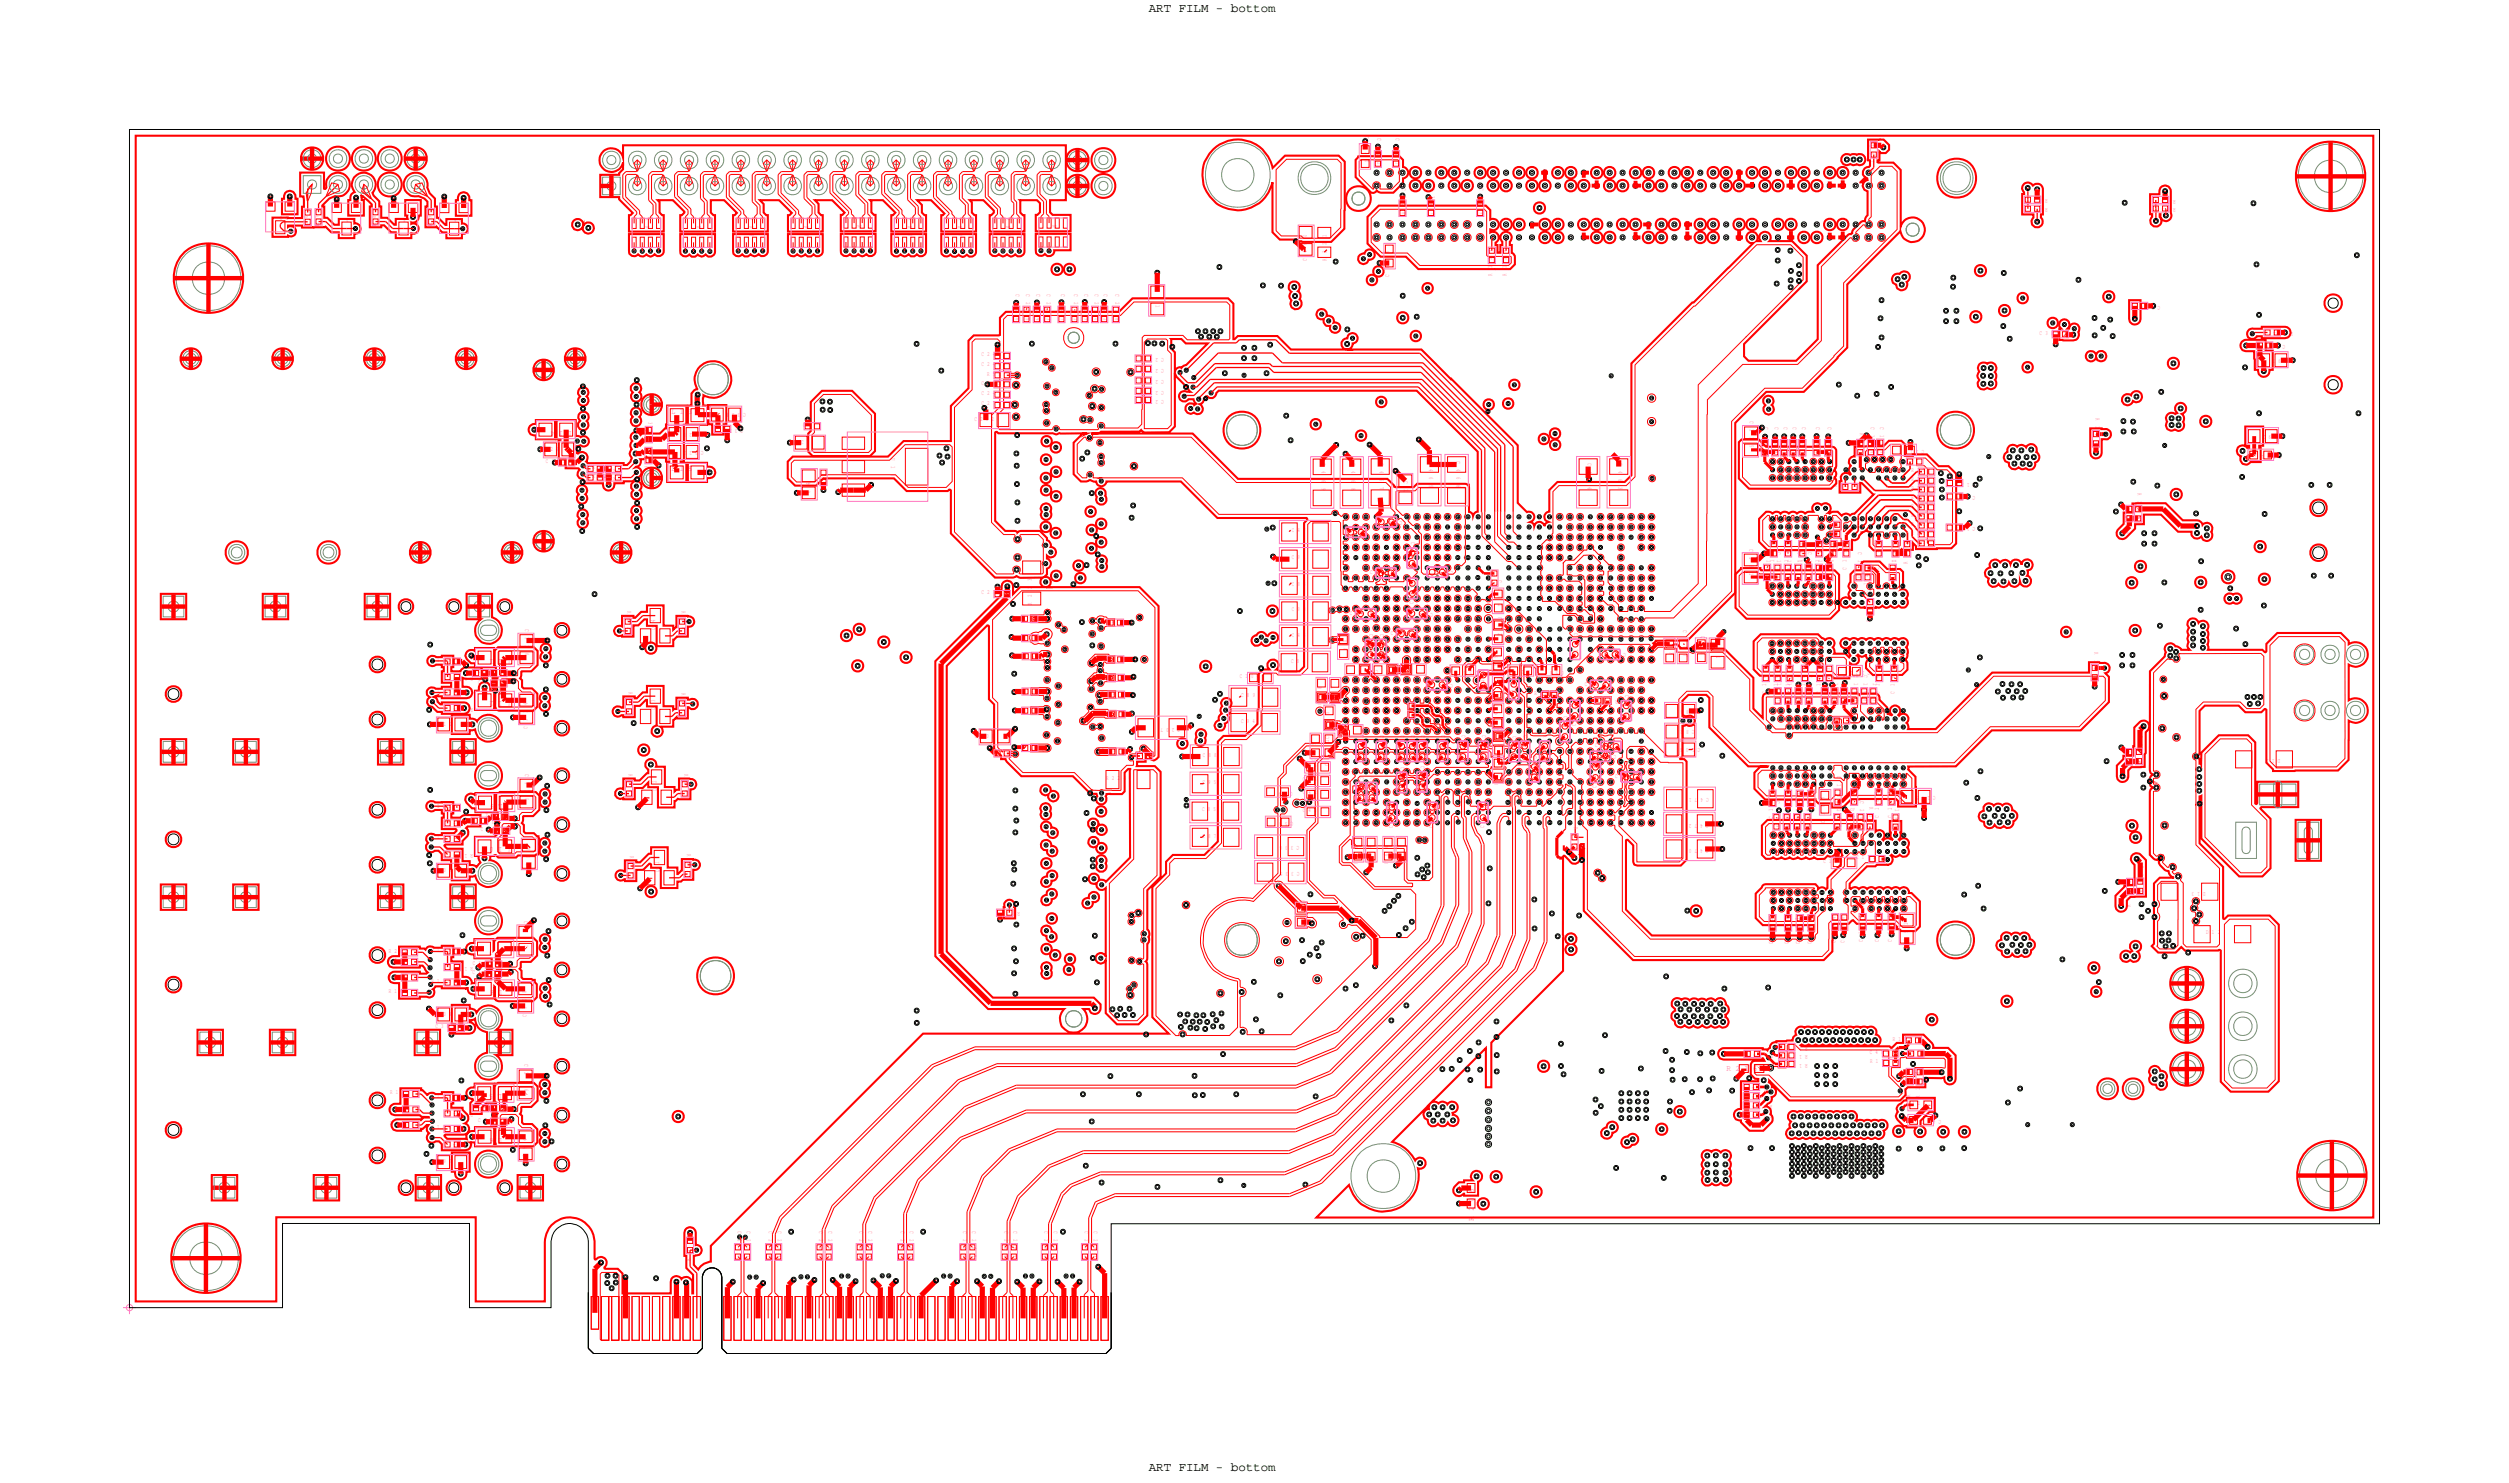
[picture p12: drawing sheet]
<svg xmlns="http://www.w3.org/2000/svg" width="246mm" height="145mm" viewBox="0 0 246 145" stroke-linecap="round" stroke-linejoin="round" font-family="sans-serif">
<defs><g id="words">
<g font-size="1.2">
<text x="112.7" y="1.2">ART FILM - bottom</text>
<text x="112.7" y="144.2">ART FILM - bottom</text>
</g>
<g font-size=".8" fill="#ff79cb">
<text x="65.9" y="40.6">L 1 3</text>
<text x="56.1" y="42.2" transform="rotate(-180 56.1 42.2)">L 1 4</text>
<text x="65.9" y="46.2">L 1 5</text>
<text x="50.1" y="64.6" transform="rotate(-180 50.1 64.6)">L 1 1</text>
<text x="50.1" y="68.8" transform="rotate(-180 50.1 68.8)">L 1 2</text>
<text x="49.3" y="78.8" transform="rotate(-180 49.3 78.8)">L 9</text>
<text x="50.1" y="83.1" transform="rotate(-180 50.1 83.1)">L 1 0</text>
<text x="49.2" y="93.1" transform="rotate(-180 49.2 93.1)">L 7</text>
<text x="49.3" y="97.1" transform="rotate(-180 49.3 97.1)">L 8</text>
<text x="49.2" y="107.3" transform="rotate(-180 49.2 107.3)">L 5</text>
<text x="169.4" y="105.1">R 2 1 6</text>
<text x="49.3" y="111.6" transform="rotate(-180 49.3 111.6)">L 6</text>
<text x="144.6" y="119.7" transform="rotate(-90 144.6 119.7)">R 2 0 8</text>
</g>
<g font-size=".6" fill="#ff79cb">
<text x="133.9" y="13.3" transform="rotate(90 133.9 13.3)">C</text>
<text x="133.9" y="14.1" transform="rotate(90 133.9 14.1)">3</text>
<text x="133.9" y="14.9" transform="rotate(90 133.9 14.9)">3</text>
<text x="133.9" y="15.7" transform="rotate(90 133.9 15.7)">0</text>
<text x="135.1" y="13.6" transform="rotate(90 135.1 13.6)">C</text>
<text x="135.1" y="14.4" transform="rotate(90 135.1 14.4)">3</text>
<text x="135.1" y="15.1" transform="rotate(90 135.1 15.1)">3</text>
<text x="135.1" y="15.9" transform="rotate(90 135.1 15.9)">2</text>
<text x="136.9" y="13.6" transform="rotate(90 136.9 13.6)">C</text>
<text x="136.9" y="14.4" transform="rotate(90 136.9 14.4)">3</text>
<text x="136.9" y="15.1" transform="rotate(90 136.9 15.1)">3</text>
<text x="136.9" y="15.9" transform="rotate(90 136.9 15.9)">1</text>
<text x="183.8" y="16.7" transform="rotate(-90 183.8 16.7)">R</text>
<text x="183.8" y="16" transform="rotate(-90 183.8 16)">1</text>
<text x="183.8" y="15.2" transform="rotate(-90 183.8 15.2)">2</text>
<text x="183.8" y="14.4" transform="rotate(-90 183.8 14.4)">7</text>
<text x="28.3" y="21.2" transform="rotate(-180 28.3 21.2)">D 2</text>
<text x="30.2" y="22.2" transform="rotate(-90 30.2 22.2)">R</text>
<text x="30.2" y="21.4" transform="rotate(-90 30.2 21.4)">6</text>
<text x="31.3" y="22.2" transform="rotate(-90 31.3 22.2)">R</text>
<text x="31.3" y="21.4" transform="rotate(-90 31.3 21.4)">7</text>
<text x="34.8" y="21.3" transform="rotate(-180 34.8 21.3)">D 3</text>
<text x="36.9" y="22.2" transform="rotate(-90 36.9 22.2)">R</text>
<text x="36.9" y="21.4" transform="rotate(-90 36.9 21.4)">8</text>
<text x="40.4" y="21.3" transform="rotate(-180 40.4 21.3)">D 4</text>
<text x="42.3" y="22.2" transform="rotate(-90 42.3 22.2)">R</text>
<text x="42.3" y="21.4" transform="rotate(-90 42.3 21.4)">9</text>
<text x="45.3" y="21.4" transform="rotate(-180 45.3 21.4)">D 5</text>
<text x="63.4" y="21.4" transform="rotate(90 63.4 21.4)">R</text>
<text x="63.4" y="22.1" transform="rotate(90 63.4 22.1)">N</text>
<text x="63.4" y="22.9" transform="rotate(90 63.4 22.9)">1</text>
<text x="68.4" y="21.4" transform="rotate(90 68.4 21.4)">R</text>
<text x="68.4" y="22.1" transform="rotate(90 68.4 22.1)">N</text>
<text x="68.4" y="22.9" transform="rotate(90 68.4 22.9)">2</text>
<text x="73.6" y="21.4" transform="rotate(90 73.6 21.4)">R</text>
<text x="73.6" y="22.1" transform="rotate(90 73.6 22.1)">N</text>
<text x="73.6" y="22.9" transform="rotate(90 73.6 22.9)">3</text>
<text x="78.9" y="21.4" transform="rotate(90 78.9 21.4)">R</text>
<text x="78.9" y="22.1" transform="rotate(90 78.9 22.1)">N</text>
<text x="78.9" y="22.9" transform="rotate(90 78.9 22.9)">4</text>
<text x="84.1" y="21.3" transform="rotate(90 84.1 21.3)">R</text>
<text x="84.1" y="22.1" transform="rotate(90 84.1 22.1)">N</text>
<text x="84.1" y="22.9" transform="rotate(90 84.1 22.9)">5</text>
<text x="89.1" y="21.4" transform="rotate(90 89.1 21.4)">R</text>
<text x="89.1" y="22.1" transform="rotate(90 89.1 22.1)">N</text>
<text x="89.1" y="22.9" transform="rotate(90 89.1 22.9)">6</text>
<text x="94" y="21.4" transform="rotate(90 94 21.4)">R</text>
<text x="94" y="22.1" transform="rotate(90 94 22.1)">N</text>
<text x="94" y="22.9" transform="rotate(90 94 22.9)">7</text>
<text x="98.7" y="21.4" transform="rotate(90 98.7 21.4)">R</text>
<text x="98.7" y="22.1" transform="rotate(90 98.7 22.1)">N</text>
<text x="98.7" y="22.9" transform="rotate(90 98.7 22.9)">8</text>
<text x="103.3" y="21.3" transform="rotate(90 103.3 21.3)">R</text>
<text x="103.3" y="22.1" transform="rotate(90 103.3 22.1)">N</text>
<text x="103.3" y="22.9" transform="rotate(90 103.3 22.9)">9</text>
<text x="128.2" y="23.2" transform="rotate(-90 128.2 23.2)">0</text>
<text x="130.1" y="23.3" transform="rotate(-90 130.1 23.3)">1</text>
<text x="137.5" y="18.4" transform="rotate(90 137.5 18.4)">C</text>
<text x="137.5" y="19.2" transform="rotate(90 137.5 19.2)">3</text>
<text x="137.5" y="20" transform="rotate(90 137.5 20)">2</text>
<text x="137.5" y="20.8" transform="rotate(90 137.5 20.8)">8</text>
<text x="140.3" y="18.4" transform="rotate(90 140.3 18.4)">C</text>
<text x="140.3" y="19.2" transform="rotate(90 140.3 19.2)">3</text>
<text x="140.3" y="20" transform="rotate(90 140.3 20)">2</text>
<text x="140.3" y="20.8" transform="rotate(90 140.3 20.8)">7</text>
<text x="145.2" y="18.4" transform="rotate(90 145.2 18.4)">C</text>
<text x="145.2" y="19.2" transform="rotate(90 145.2 19.2)">3</text>
<text x="145.2" y="20" transform="rotate(90 145.2 20)">2</text>
<text x="145.2" y="20.8" transform="rotate(90 145.2 20.8)">9</text>
<text x="200.8" y="20.4" transform="rotate(-180 200.8 20.4)">R 9 1</text>
<text x="200.8" y="19.6" transform="rotate(-180 200.8 19.6)">R 8 7</text>
<text x="213.4" y="20.4" transform="rotate(-180 213.4 20.4)">R 9 3</text>
<text x="213.4" y="19.6" transform="rotate(-180 213.4 19.6)">R 8 8</text>
<text x="99.6" y="28.8" transform="rotate(90 99.6 28.8)">C</text>
<text x="99.6" y="29.6" transform="rotate(90 99.6 29.6)">2</text>
<text x="100.7" y="28.8" transform="rotate(90 100.7 28.8)">C</text>
<text x="100.7" y="29.6" transform="rotate(90 100.7 29.6)">2</text>
<text x="101.7" y="28.8" transform="rotate(90 101.7 28.8)">C</text>
<text x="101.7" y="29.6" transform="rotate(90 101.7 29.6)">2</text>
<text x="102.7" y="28.8" transform="rotate(90 102.7 28.8)">C</text>
<text x="102.7" y="29.6" transform="rotate(90 102.7 29.6)">2</text>
<text x="104.1" y="28.8" transform="rotate(90 104.1 28.8)">C</text>
<text x="104.1" y="29.6" transform="rotate(90 104.1 29.6)">2</text>
<text x="105.4" y="28.8" transform="rotate(90 105.4 28.8)">C</text>
<text x="105.4" y="29.6" transform="rotate(90 105.4 29.6)">2</text>
<text x="106.4" y="28.8" transform="rotate(90 106.4 28.8)">C</text>
<text x="106.4" y="29.6" transform="rotate(90 106.4 29.6)">2</text>
<text x="107.4" y="28.8" transform="rotate(90 107.4 28.8)">C</text>
<text x="107.4" y="29.6" transform="rotate(90 107.4 29.6)">2</text>
<text x="108.3" y="28.8" transform="rotate(90 108.3 28.8)">C</text>
<text x="108.3" y="29.6" transform="rotate(90 108.3 29.6)">2</text>
<text x="109.4" y="28.8" transform="rotate(90 109.4 28.8)">C</text>
<text x="109.4" y="29.6" transform="rotate(90 109.4 29.6)">2</text>
<text x="113.4" y="27.5" transform="rotate(90 113.4 27.5)">C</text>
<text x="113.4" y="28.3" transform="rotate(90 113.4 28.3)">2</text>
<text x="113.4" y="29.1" transform="rotate(90 113.4 29.1)">2</text>
<text x="113.4" y="29.9" transform="rotate(90 113.4 29.9)">1</text>
<text x="128.2" y="25.6" transform="rotate(-90 128.2 25.6)">C</text>
<text x="128.2" y="24.8" transform="rotate(-90 128.2 24.8)">4</text>
<text x="128.2" y="24" transform="rotate(-90 128.2 24)">6</text>
<text x="130.1" y="25.6" transform="rotate(-90 130.1 25.6)">R</text>
<text x="130.1" y="24.8" transform="rotate(-90 130.1 24.8)">2</text>
<text x="130.1" y="24.1" transform="rotate(-90 130.1 24.1)">2</text>
<text x="136.3" y="27.1" transform="rotate(-90 136.3 27.1)">C</text>
<text x="136.3" y="26.4" transform="rotate(-90 136.3 26.4)">3</text>
<text x="136.3" y="25.6" transform="rotate(-90 136.3 25.6)">2</text>
<text x="136.3" y="24.8" transform="rotate(-90 136.3 24.8)">6</text>
<text x="146.4" y="27.1" transform="rotate(-90 146.4 27.1)">R</text>
<text x="146.4" y="26.3" transform="rotate(-90 146.4 26.3)">1</text>
<text x="146.4" y="25.5" transform="rotate(-90 146.4 25.5)">2</text>
<text x="146.4" y="24.7" transform="rotate(-90 146.4 24.7)">9</text>
<text x="147.8" y="27.1" transform="rotate(-90 147.8 27.1)">R</text>
<text x="147.8" y="26.3" transform="rotate(-90 147.8 26.3)">1</text>
<text x="147.8" y="25.5" transform="rotate(-90 147.8 25.5)">2</text>
<text x="147.8" y="24.7" transform="rotate(-90 147.8 24.7)">8</text>
<text x="211.9" y="30" transform="rotate(-180 211.9 30)">C 3 9 6</text>
<text x="96.3" y="35.9">C 2 4 0</text>
<text x="96.3" y="34.9">C 2 4 1</text>
<text x="99.6" y="30.4" transform="rotate(90 99.6 30.4)">2</text>
<text x="99.6" y="31.2" transform="rotate(90 99.6 31.2)">6</text>
<text x="100.7" y="30.4" transform="rotate(90 100.7 30.4)">2</text>
<text x="100.7" y="31.2" transform="rotate(90 100.7 31.2)">5</text>
<text x="101.7" y="30.4" transform="rotate(90 101.7 30.4)">2</text>
<text x="101.7" y="31.2" transform="rotate(90 101.7 31.2)">4</text>
<text x="102.7" y="30.4" transform="rotate(90 102.7 30.4)">2</text>
<text x="102.7" y="31.2" transform="rotate(90 102.7 31.2)">3</text>
<text x="104.1" y="30.4" transform="rotate(90 104.1 30.4)">2</text>
<text x="104.1" y="31.2" transform="rotate(90 104.1 31.2)">7</text>
<text x="105.4" y="30.4" transform="rotate(90 105.4 30.4)">3</text>
<text x="105.4" y="31.2" transform="rotate(90 105.4 31.2)">1</text>
<text x="106.4" y="30.4" transform="rotate(90 106.4 30.4)">2</text>
<text x="106.4" y="31.2" transform="rotate(90 106.4 31.2)">9</text>
<text x="107.4" y="30.4" transform="rotate(90 107.4 30.4)">3</text>
<text x="107.4" y="31.2" transform="rotate(90 107.4 31.2)">0</text>
<text x="108.3" y="30.4" transform="rotate(90 108.3 30.4)">2</text>
<text x="108.3" y="31.2" transform="rotate(90 108.3 31.2)">2</text>
<text x="109.4" y="30.4" transform="rotate(90 109.4 30.4)">2</text>
<text x="109.4" y="31.2" transform="rotate(90 109.4 31.2)">8</text>
<text x="114.2" y="35.1" transform="rotate(-180 114.2 35.1)">C 2 3 9</text>
<text x="200.1" y="32.8">C 3 9 5</text>
<text x="224.2" y="33.9" transform="rotate(-180 224.2 33.9)">C 3 9 4</text>
<text x="224.8" y="35.2" transform="rotate(-180 224.8 35.2)">C 3 9 3</text>
<text x="224.9" y="32.6" transform="rotate(-180 224.9 32.6)">R 1 6 2</text>
<text x="63.6" y="40.6" transform="rotate(90 63.6 40.6)">C</text>
<text x="63.6" y="41.4" transform="rotate(90 63.6 41.4)">3</text>
<text x="73.2" y="40.5" transform="rotate(-180 73.2 40.5)">C 3 1 8</text>
<text x="78.8" y="41.8">C 6</text>
<text x="95.6" y="41.3">C 2 3 2</text>
<text x="96.3" y="39.8">C 2 3 5</text>
<text x="96.3" y="38.7">C 2 4 3</text>
<text x="96.3" y="37.7">C 2 4 2</text>
<text x="96.8" y="36.8">R 5 8</text>
<text x="114.2" y="38.3" transform="rotate(-180 114.2 38.3)">C 2 3 7</text>
<text x="114.2" y="39.2" transform="rotate(-180 114.2 39.2)">C 2 3 8</text>
<text x="114.2" y="36.1" transform="rotate(-180 114.2 36.1)">C 2 3 3</text>
<text x="114.2" y="37.3" transform="rotate(-180 114.2 37.3)">C 2 3 4</text>
<text x="171.6" y="41.3" transform="rotate(90 171.6 41.3)">C</text>
<text x="173.1" y="41.9" transform="rotate(90 173.1 41.9)">C</text>
<text x="174.1" y="41.9" transform="rotate(90 174.1 41.9)">C</text>
<text x="175" y="41.9" transform="rotate(90 175 41.9)">C</text>
<text x="175.9" y="41.9" transform="rotate(90 175.9 41.9)">C</text>
<text x="176.8" y="41.9" transform="rotate(90 176.8 41.9)">C</text>
<text x="178.2" y="41.9" transform="rotate(90 178.2 41.9)">C</text>
<text x="179.3" y="41.9" transform="rotate(90 179.3 41.9)">C</text>
<text x="183.5" y="41.9" transform="rotate(90 183.5 41.9)">C</text>
<text x="184.4" y="41.8" transform="rotate(90 184.4 41.8)">C</text>
<text x="205.6" y="41" transform="rotate(90 205.6 41)">R</text>
<text x="205.6" y="41.8" transform="rotate(90 205.6 41.8)">1</text>
<text x="52.9" y="44.2">C 3 2 4</text>
<text x="53.6" y="45.4">C 3 2 5</text>
<text x="58.1" y="46.9">R 1 2 2</text>
<text x="58.1" y="46">R 1 2 1</text>
<text x="60.4" y="46.8" transform="rotate(-180 60.4 46.8)">R 1 2 4</text>
<text x="60.4" y="45.9" transform="rotate(-180 60.4 45.9)">R 1 2 3</text>
<text x="63.6" y="42.2" transform="rotate(90 63.6 42.2)">2</text>
<text x="63.6" y="43" transform="rotate(90 63.6 43)">3</text>
<text x="63.6" y="46.7" transform="rotate(-90 63.6 46.7)">C</text>
<text x="63.6" y="45.9" transform="rotate(-90 63.6 45.9)">3</text>
<text x="63.6" y="45.1" transform="rotate(-90 63.6 45.1)">2</text>
<text x="63.6" y="44.3" transform="rotate(-90 63.6 44.3)">2</text>
<text x="69" y="42.4" transform="rotate(-180 69 42.4)">C 3 2 0</text>
<text x="69" y="44.2" transform="rotate(-180 69 44.2)">C 3 2 1</text>
<text x="72.9" y="42" transform="rotate(-180 72.9 42)">C 3 1 9</text>
<text x="78.6" y="43.5">C 7</text>
<text x="79.5" y="47.5" transform="rotate(-90 79.5 47.5)">4</text>
<text x="80.8" y="47.7" transform="rotate(-90 80.8 47.7)">C</text>
<text x="80.8" y="46.9" transform="rotate(-90 80.8 46.9)">5</text>
<text x="87.4" y="44.9" transform="rotate(90 87.4 44.9)">U</text>
<text x="87.4" y="45.7" transform="rotate(90 87.4 45.7)">1</text>
<text x="87.4" y="46.5" transform="rotate(90 87.4 46.5)">3</text>
<text x="129.7" y="45.5" transform="rotate(90 129.7 45.5)">C</text>
<text x="129.7" y="46.2" transform="rotate(90 129.7 46.2)">4</text>
<text x="129.7" y="47" transform="rotate(90 129.7 47)">6</text>
<text x="129.7" y="47.8" transform="rotate(90 129.7 47.8)">9</text>
<text x="132.6" y="45.5" transform="rotate(90 132.6 45.5)">C</text>
<text x="132.6" y="46.2" transform="rotate(90 132.6 46.2)">4</text>
<text x="132.6" y="47" transform="rotate(90 132.6 47)">6</text>
<text x="132.6" y="47.8" transform="rotate(90 132.6 47.8)">8</text>
<text x="135.4" y="45.4" transform="rotate(90 135.4 45.4)">C</text>
<text x="135.4" y="46.2" transform="rotate(90 135.4 46.2)">4</text>
<text x="135.4" y="47" transform="rotate(90 135.4 47)">6</text>
<text x="135.4" y="47.8" transform="rotate(90 135.4 47.8)">7</text>
<text x="137.7" y="47.1" transform="rotate(90 137.7 47.1)">C</text>
<text x="137.7" y="47.9" transform="rotate(90 137.7 47.9)">1</text>
<text x="140.2" y="45.2" transform="rotate(90 140.2 45.2)">C</text>
<text x="140.2" y="46" transform="rotate(90 140.2 46)">4</text>
<text x="140.2" y="46.8" transform="rotate(90 140.2 46.8)">6</text>
<text x="140.2" y="47.6" transform="rotate(90 140.2 47.6)">5</text>
<text x="142.8" y="45.2" transform="rotate(90 142.8 45.2)">C</text>
<text x="142.8" y="46" transform="rotate(90 142.8 46)">4</text>
<text x="142.8" y="46.8" transform="rotate(90 142.8 46.8)">6</text>
<text x="142.8" y="47.6" transform="rotate(90 142.8 47.6)">6</text>
<text x="155.8" y="45.4" transform="rotate(90 155.8 45.4)">C</text>
<text x="155.8" y="46.2" transform="rotate(90 155.8 46.2)">4</text>
<text x="155.8" y="47" transform="rotate(90 155.8 47)">6</text>
<text x="155.8" y="47.8" transform="rotate(90 155.8 47.8)">4</text>
<text x="158.7" y="45.4" transform="rotate(90 158.7 45.4)">C</text>
<text x="158.7" y="46.2" transform="rotate(90 158.7 46.2)">4</text>
<text x="158.7" y="47" transform="rotate(90 158.7 47)">6</text>
<text x="158.7" y="47.8" transform="rotate(90 158.7 47.8)">3</text>
<text x="171.6" y="42.1" transform="rotate(90 171.6 42.1)">1</text>
<text x="171.6" y="42.9" transform="rotate(90 171.6 42.9)">3</text>
<text x="171.6" y="43.7" transform="rotate(90 171.6 43.7)">5</text>
<text x="173.1" y="42.7" transform="rotate(90 173.1 42.7)">1</text>
<text x="173.1" y="43.5" transform="rotate(90 173.1 43.5)">5</text>
<text x="173.1" y="44.2" transform="rotate(90 173.1 44.2)">0</text>
<text x="174.1" y="42.7" transform="rotate(90 174.1 42.7)">1</text>
<text x="174.1" y="43.5" transform="rotate(90 174.1 43.5)">3</text>
<text x="174.1" y="44.2" transform="rotate(90 174.1 44.2)">8</text>
<text x="175" y="42.7" transform="rotate(90 175 42.7)">1</text>
<text x="175" y="43.5" transform="rotate(90 175 43.5)">4</text>
<text x="175" y="44.2" transform="rotate(90 175 44.2)">3</text>
<text x="175.9" y="42.7" transform="rotate(90 175.9 42.7)">1</text>
<text x="175.9" y="43.5" transform="rotate(90 175.9 43.5)">4</text>
<text x="175.9" y="44.2" transform="rotate(90 175.9 44.2)">2</text>
<text x="176.8" y="42.7" transform="rotate(90 176.8 42.7)">1</text>
<text x="176.8" y="43.5" transform="rotate(90 176.8 43.5)">3</text>
<text x="176.8" y="44.2" transform="rotate(90 176.8 44.2)">9</text>
<text x="178.2" y="42.7" transform="rotate(90 178.2 42.7)">1</text>
<text x="178.2" y="43.5" transform="rotate(90 178.2 43.5)">4</text>
<text x="178.2" y="44.2" transform="rotate(90 178.2 44.2)">1</text>
<text x="179.3" y="42.7" transform="rotate(90 179.3 42.7)">1</text>
<text x="179.3" y="43.5" transform="rotate(90 179.3 43.5)">4</text>
<text x="179.3" y="44.2" transform="rotate(90 179.3 44.2)">0</text>
<text x="180" y="47.8">R 5 2</text>
<text x="182.4" y="42.4" transform="rotate(90 182.4 42.4)">R</text>
<text x="182.4" y="43.2" transform="rotate(90 182.4 43.2)">4</text>
<text x="182.4" y="44" transform="rotate(90 182.4 44)">6</text>
<text x="183.5" y="42.6" transform="rotate(90 183.5 42.6)">1</text>
<text x="183.5" y="43.4" transform="rotate(90 183.5 43.4)">2</text>
<text x="183.5" y="44.2" transform="rotate(90 183.5 44.2)">4</text>
<text x="184.4" y="42.6" transform="rotate(90 184.4 42.6)">1</text>
<text x="184.4" y="43.4" transform="rotate(90 184.4 43.4)">1</text>
<text x="184.4" y="44.2" transform="rotate(90 184.4 44.2)">9</text>
<text x="186.3" y="45.3">R 3 9</text>
<text x="187.5" y="47.2">R 3 7</text>
<text x="187.5" y="46.3">R 2 6</text>
<text x="188.7" y="44.1" transform="rotate(-180 188.7 44.1)">C 1 1 8</text>
<text x="193.8" y="47.3" transform="rotate(-180 193.8 47.3)">C 1 1 1</text>
<text x="205.6" y="42.6" transform="rotate(90 205.6 42.6)">9</text>
<text x="205.6" y="43.4" transform="rotate(90 205.6 43.4)">4</text>
<text x="223.8" y="44.6" transform="rotate(-180 223.8 44.6)">C 3 9 1</text>
<text x="223.9" y="42.6" transform="rotate(-180 223.9 42.6)">C 3 9 2</text>
<text x="79.5" y="48.3" transform="rotate(-90 79.5 48.3)">C</text>
<text x="126.7" y="52.2">C 4 7</text>
<text x="134" y="52.1" transform="rotate(-180 134 52.1)">C 9</text>
<text x="137.5" y="51.1" transform="rotate(-180 137.5 51.1)">C 1 0</text>
<text x="138.4" y="53.2" transform="rotate(90 138.4 53.2)">C</text>
<text x="138.4" y="54" transform="rotate(90 138.4 54)">1</text>
<text x="171.6" y="53.8" transform="rotate(90 171.6 53.8)">C</text>
<text x="174" y="53.5" transform="rotate(-90 174 53.5)">8</text>
<text x="175.4" y="53.5" transform="rotate(-90 175.4 53.5)">4</text>
<text x="176.8" y="53.5" transform="rotate(-90 176.8 53.5)">5</text>
<text x="178.5" y="53.5" transform="rotate(-90 178.5 53.5)">7</text>
<text x="179.9" y="53.5" transform="rotate(-90 179.9 53.5)">6</text>
<text x="180.2" y="53.9" transform="rotate(-90 180.2 53.9)">C</text>
<text x="180.2" y="53.2" transform="rotate(-90 180.2 53.2)">1</text>
<text x="180.2" y="52.4" transform="rotate(-90 180.2 52.4)">2</text>
<text x="180.2" y="51.6" transform="rotate(-90 180.2 51.6)">2</text>
<text x="181.1" y="53.5" transform="rotate(-90 181.1 53.5)">7</text>
<text x="184.3" y="53.5" transform="rotate(-90 184.3 53.5)">6</text>
<text x="186" y="53.5" transform="rotate(-90 186 53.5)">9</text>
<text x="187.1" y="53.7" transform="rotate(-90 187.1 53.7)">5</text>
<text x="187.5" y="50.7">R 4 0</text>
<text x="187.5" y="49.8">R 4 3</text>
<text x="187.5" y="48.9">R 5 0</text>
<text x="187.5" y="52.4">R 2 8</text>
<text x="187.5" y="51.6">R 3 0</text>
<text x="187.5" y="53.3">R 3 2</text>
<text x="187.5" y="48">R 3 5</text>
<text x="193.7" y="51.7" transform="rotate(-180 193.7 51.7)">C 1 1 2</text>
<text x="193.8" y="48.7" transform="rotate(-180 193.8 48.7)">C 1 1 4</text>
<text x="208.9" y="52.4" transform="rotate(-90 208.9 52.4)">R</text>
<text x="208.9" y="51.6" transform="rotate(-90 208.9 51.6)">1</text>
<text x="208.9" y="50.8" transform="rotate(-90 208.9 50.8)">9</text>
<text x="208.9" y="50" transform="rotate(-90 208.9 50)">9</text>
<text x="209.7" y="48.4" transform="rotate(90 209.7 48.4)">R</text>
<text x="209.7" y="49.1" transform="rotate(90 209.7 49.1)">2</text>
<text x="209.7" y="49.9" transform="rotate(90 209.7 49.9)">2</text>
<text x="209.7" y="50.7" transform="rotate(90 209.7 50.7)">8</text>
<text x="61.5" y="59.9" transform="rotate(90 61.5 59.9)">R</text>
<text x="66.9" y="59.9" transform="rotate(90 66.9 59.9)">R</text>
<text x="96.3" y="58.3">C 2 3 6</text>
<text x="101.2" y="59.3" transform="rotate(-90 101.2 59.3)">R</text>
<text x="101.2" y="58.5" transform="rotate(-90 101.2 58.5)">2</text>
<text x="101.2" y="57.7" transform="rotate(-90 101.2 57.7)">2</text>
<text x="101.2" y="56.9" transform="rotate(-90 101.2 56.9)">3</text>
<text x="126.7" y="59.9">C 9 0</text>
<text x="126.7" y="57.4">C 8 6</text>
<text x="126.7" y="54.9">C 9 1</text>
<text x="134.4" y="56.3">C 1 3</text>
<text x="138.4" y="54.8" transform="rotate(90 138.4 54.8)">5</text>
<text x="138.6" y="59.3" transform="rotate(-90 138.6 59.3)">C</text>
<text x="138.6" y="58.5" transform="rotate(-90 138.6 58.5)">1</text>
<text x="138.6" y="57.7" transform="rotate(-90 138.6 57.7)">4</text>
<text x="142.5" y="56" transform="rotate(-180 142.5 56)">C 1 7</text>
<text x="146.6" y="58.2" transform="rotate(-90 146.6 58.2)">R</text>
<text x="146.6" y="57.4" transform="rotate(-90 146.6 57.4)">1</text>
<text x="146.6" y="56.6" transform="rotate(-90 146.6 56.6)">3</text>
<text x="147" y="56.9" transform="rotate(90 147 56.9)">C</text>
<text x="147" y="57.7" transform="rotate(90 147 57.7)">1</text>
<text x="147" y="58.5" transform="rotate(90 147 58.5)">0</text>
<text x="147" y="59.3" transform="rotate(90 147 59.3)">2</text>
<text x="171.6" y="54.6" transform="rotate(90 171.6 54.6)">1</text>
<text x="171.6" y="55.4" transform="rotate(90 171.6 55.4)">5</text>
<text x="171.6" y="56.2" transform="rotate(90 171.6 56.2)">1</text>
<text x="173.3" y="54.1" transform="rotate(90 173.3 54.1)">C</text>
<text x="173.3" y="54.9" transform="rotate(90 173.3 54.9)">1</text>
<text x="173.3" y="55.7" transform="rotate(90 173.3 55.7)">6</text>
<text x="173.3" y="56.5" transform="rotate(90 173.3 56.5)">4</text>
<text x="174" y="55.9" transform="rotate(-90 174 55.9)">C</text>
<text x="174" y="55.1" transform="rotate(-90 174 55.1)">1</text>
<text x="174" y="54.3" transform="rotate(-90 174 54.3)">4</text>
<text x="174.3" y="54.1" transform="rotate(90 174.3 54.1)">C</text>
<text x="174.3" y="55.7" transform="rotate(90 174.3 55.7)">5</text>
<text x="174.3" y="56.5" transform="rotate(90 174.3 56.5)">8</text>
<text x="175.3" y="54.1" transform="rotate(90 175.3 54.1)">C</text>
<text x="175.3" y="55.7" transform="rotate(90 175.3 55.7)">6</text>
<text x="175.3" y="56.5" transform="rotate(90 175.3 56.5)">6</text>
<text x="175.4" y="55.9" transform="rotate(-90 175.4 55.9)">C</text>
<text x="175.4" y="55.1" transform="rotate(-90 175.4 55.1)">1</text>
<text x="175.4" y="54.3" transform="rotate(-90 175.4 54.3)">4</text>
<text x="176.4" y="54.1" transform="rotate(90 176.4 54.1)">C</text>
<text x="176.4" y="54.9" transform="rotate(90 176.4 54.9)">1</text>
<text x="176.4" y="55.7" transform="rotate(90 176.4 55.7)">5</text>
<text x="176.4" y="56.5" transform="rotate(90 176.4 56.5)">2</text>
<text x="176.8" y="55.9" transform="rotate(-90 176.8 55.9)">C</text>
<text x="176.8" y="55.1" transform="rotate(-90 176.8 55.1)">1</text>
<text x="176.8" y="54.3" transform="rotate(-90 176.8 54.3)">4</text>
<text x="177.4" y="54.1" transform="rotate(90 177.4 54.1)">C</text>
<text x="177.4" y="54.9" transform="rotate(90 177.4 54.9)">1</text>
<text x="177.4" y="55.7" transform="rotate(90 177.4 55.7)">5</text>
<text x="177.4" y="56.5" transform="rotate(90 177.4 56.5)">6</text>
<text x="178.4" y="54.1" transform="rotate(90 178.4 54.1)">C</text>
<text x="178.4" y="55.7" transform="rotate(90 178.4 55.7)">5</text>
<text x="178.4" y="56.5" transform="rotate(90 178.4 56.5)">3</text>
<text x="178.5" y="55.9" transform="rotate(-90 178.5 55.9)">C</text>
<text x="178.5" y="55.1" transform="rotate(-90 178.5 55.1)">1</text>
<text x="178.5" y="54.3" transform="rotate(-90 178.5 54.3)">4</text>
<text x="179.4" y="54.1" transform="rotate(90 179.4 54.1)">C</text>
<text x="179.4" y="54.9" transform="rotate(90 179.4 54.9)">1</text>
<text x="179.4" y="55.7" transform="rotate(90 179.4 55.7)">5</text>
<text x="179.4" y="56.5" transform="rotate(90 179.4 56.5)">4</text>
<text x="179.9" y="55.9" transform="rotate(-90 179.9 55.9)">C</text>
<text x="179.9" y="55.1" transform="rotate(-90 179.9 55.1)">1</text>
<text x="179.9" y="54.3" transform="rotate(-90 179.9 54.3)">4</text>
<text x="181.1" y="55.9" transform="rotate(-90 181.1 55.9)">C</text>
<text x="181.1" y="55.1" transform="rotate(-90 181.1 55.1)">1</text>
<text x="181.1" y="54.3" transform="rotate(-90 181.1 54.3)">3</text>
<text x="182.3" y="54.1" transform="rotate(90 182.3 54.1)">C</text>
<text x="182.3" y="54.9" transform="rotate(90 182.3 54.9)">1</text>
<text x="182.3" y="55.7" transform="rotate(90 182.3 55.7)">2</text>
<text x="182.3" y="56.5" transform="rotate(90 182.3 56.5)">5</text>
<text x="183.2" y="58.2" transform="rotate(-90 183.2 58.2)">C</text>
<text x="183.2" y="57.4" transform="rotate(-90 183.2 57.4)">1</text>
<text x="183.2" y="56.6" transform="rotate(-90 183.2 56.6)">2</text>
<text x="183.2" y="55.8" transform="rotate(-90 183.2 55.8)">3</text>
<text x="183.5" y="59.4" transform="rotate(-90 183.5 59.4)">7</text>
<text x="184.3" y="55.9" transform="rotate(-90 184.3 55.9)">C</text>
<text x="184.3" y="55.1" transform="rotate(-90 184.3 55.1)">1</text>
<text x="184.3" y="54.3" transform="rotate(-90 184.3 54.3)">3</text>
<text x="185.6" y="54.1" transform="rotate(90 185.6 54.1)">C</text>
<text x="185.6" y="55.7" transform="rotate(90 185.6 55.7)">5</text>
<text x="185.6" y="56.5" transform="rotate(90 185.6 56.5)">7</text>
<text x="186" y="55.9" transform="rotate(-90 186 55.9)">C</text>
<text x="186" y="55.1" transform="rotate(-90 186 55.1)">1</text>
<text x="186" y="54.3" transform="rotate(-90 186 54.3)">4</text>
<text x="187.1" y="55.3" transform="rotate(-90 187.1 55.3)">R</text>
<text x="187.1" y="54.5" transform="rotate(-90 187.1 54.5)">4</text>
<text x="42.3" y="64.9">R 1 1 9</text>
<text x="49.2" y="66" transform="rotate(-180 49.2 66)">C 3 1 3</text>
<text x="51.5" y="61.7" transform="rotate(90 51.5 61.7)">C</text>
<text x="51.5" y="62.5" transform="rotate(90 51.5 62.5)">3</text>
<text x="51.5" y="63.3" transform="rotate(90 51.5 63.3)">1</text>
<text x="51.5" y="64.1" transform="rotate(90 51.5 64.1)">6</text>
<text x="61.5" y="60.7" transform="rotate(90 61.5 60.7)">8</text>
<text x="61.5" y="61.5" transform="rotate(90 61.5 61.5)">2</text>
<text x="64.3" y="61.8" transform="rotate(-90 64.3 61.8)">Q</text>
<text x="64.3" y="61" transform="rotate(-90 64.3 61)">4</text>
<text x="66.9" y="60.7" transform="rotate(90 66.9 60.7)">8</text>
<text x="66.9" y="61.5" transform="rotate(90 66.9 61.5)">6</text>
<text x="103" y="60.7" transform="rotate(-180 103 60.7)">C 2 1 5</text>
<text x="103" y="62.6" transform="rotate(-180 103 62.6)">C 2 1 6</text>
<text x="103.1" y="64.3" transform="rotate(-180 103.1 64.3)">C 2 1 8</text>
<text x="107.4" y="61.1">C 2 1 1</text>
<text x="107.4" y="64.7">C 2 1 7</text>
<text x="126.7" y="65">C 8 4</text>
<text x="126.7" y="62.5">C 4 6</text>
<text x="131.8" y="61.9" transform="rotate(90 131.8 61.9)">C</text>
<text x="131.8" y="62.7" transform="rotate(90 131.8 62.7)">6</text>
<text x="131.8" y="63.5" transform="rotate(90 131.8 63.5)">0</text>
<text x="132.4" y="60.3">C 1 9</text>
<text x="134.3" y="62.1" transform="rotate(90 134.3 62.1)">C</text>
<text x="134.3" y="62.9" transform="rotate(90 134.3 62.9)">2</text>
<text x="134.3" y="63.7" transform="rotate(90 134.3 63.7)">1</text>
<text x="135.2" y="65.7" transform="rotate(-180 135.2 65.7)">C 1 0 3</text>
<text x="135.4" y="62.1" transform="rotate(90 135.4 62.1)">C</text>
<text x="135.4" y="62.9" transform="rotate(90 135.4 62.9)">2</text>
<text x="135.4" y="63.7" transform="rotate(90 135.4 63.7)">2</text>
<text x="136.4" y="62.3">C 2 0</text>
<text x="136.6" y="65.6">C 1 0 0</text>
<text x="137.3" y="65.7" transform="rotate(-180 137.3 65.7)">C 5 7</text>
<text x="140.5" y="60.1" transform="rotate(-180 140.5 60.1)">C 1 6</text>
<text x="144.9" y="65.8" transform="rotate(-180 144.9 65.8)">C 5 6</text>
<text x="146.9" y="65.3" transform="rotate(-90 146.9 65.3)">5</text>
<text x="146.9" y="64.5" transform="rotate(-90 146.9 64.5)">5</text>
<text x="147" y="60.5" transform="rotate(90 147 60.5)">C</text>
<text x="147" y="61.3" transform="rotate(90 147 61.3)">5</text>
<text x="147" y="62.1" transform="rotate(90 147 62.1)">2</text>
<text x="150.1" y="65.7" transform="rotate(-180 150.1 65.7)">L 1</text>
<text x="153.4" y="65.8" transform="rotate(-180 153.4 65.8)">C 5 8</text>
<text x="154.4" y="62.1" transform="rotate(90 154.4 62.1)">C</text>
<text x="154.4" y="62.9" transform="rotate(90 154.4 62.9)">3</text>
<text x="154.4" y="63.7" transform="rotate(90 154.4 63.7)">3</text>
<text x="159.5" y="64.1" transform="rotate(-180 159.5 64.1)">C 3 5</text>
<text x="163.8" y="62.4" transform="rotate(90 163.8 62.4)">C</text>
<text x="163.8" y="63.2" transform="rotate(90 163.8 63.2)">9</text>
<text x="163.8" y="63.9" transform="rotate(90 163.8 63.9)">3</text>
<text x="165.1" y="61.8" transform="rotate(90 165.1 61.8)">C</text>
<text x="165.1" y="62.6" transform="rotate(90 165.1 62.6)">1</text>
<text x="165.1" y="63.4" transform="rotate(90 165.1 63.4)">0</text>
<text x="165.1" y="64.2" transform="rotate(90 165.1 64.2)">7</text>
<text x="166.9" y="62.3" transform="rotate(90 166.9 62.3)">C</text>
<text x="166.9" y="63.1" transform="rotate(90 166.9 63.1)">9</text>
<text x="166.9" y="63.9" transform="rotate(90 166.9 63.9)">2</text>
<text x="168.4" y="62.7" transform="rotate(90 168.4 62.7)">C</text>
<text x="168.4" y="63.5" transform="rotate(90 168.4 63.5)">8</text>
<text x="168.4" y="64.3" transform="rotate(90 168.4 64.3)">1</text>
<text x="173.2" y="65.7" transform="rotate(-90 173.2 65.7)">3</text>
<text x="174.4" y="65.7" transform="rotate(-90 174.4 65.7)">5</text>
<text x="175.6" y="65.7" transform="rotate(-90 175.6 65.7)">1</text>
<text x="177.1" y="65.7" transform="rotate(-90 177.1 65.7)">0</text>
<text x="178.6" y="65.7" transform="rotate(-90 178.6 65.7)">9</text>
<text x="179.5" y="65.7" transform="rotate(-90 179.5 65.7)">1</text>
<text x="183.4" y="65.8" transform="rotate(-180 183.4 65.8)">C 1 2 0</text>
<text x="183.5" y="61" transform="rotate(-90 183.5 61)">R</text>
<text x="183.5" y="60.2" transform="rotate(-90 183.5 60.2)">4</text>
<text x="184.4" y="65.7" transform="rotate(-90 184.4 65.7)">5</text>
<text x="185.8" y="65.7" transform="rotate(-90 185.8 65.7)">2</text>
<text x="205.4" y="63.9" transform="rotate(90 205.4 63.9)">R</text>
<text x="205.4" y="64.7" transform="rotate(90 205.4 64.7)">1</text>
<text x="205.4" y="65.5" transform="rotate(90 205.4 65.5)">8</text>
<text x="42.3" y="67.9">R 1 2 0</text>
<text x="42.4" y="71.2">C 3 1 2</text>
<text x="46.4" y="69.4" transform="rotate(-180 46.4 69.4)">R 1 1 8</text>
<text x="46.4" y="66.4" transform="rotate(-180 46.4 66.4)">R 1 1 7</text>
<text x="46.9" y="67.1">C 3 1 5</text>
<text x="46.9" y="66">C 3 1 7</text>
<text x="51.7" y="71.5" transform="rotate(-90 51.7 71.5)">C</text>
<text x="51.7" y="70.7" transform="rotate(-90 51.7 70.7)">3</text>
<text x="51.7" y="69.9" transform="rotate(-90 51.7 69.9)">1</text>
<text x="51.7" y="69.1" transform="rotate(-90 51.7 69.1)">4</text>
<text x="61.7" y="67.8" transform="rotate(90 61.7 67.8)">R</text>
<text x="61.7" y="68.6" transform="rotate(90 61.7 68.6)">8</text>
<text x="61.7" y="69.4" transform="rotate(90 61.7 69.4)">1</text>
<text x="64.3" y="69.7" transform="rotate(-90 64.3 69.7)">Q</text>
<text x="64.3" y="68.9" transform="rotate(-90 64.3 68.9)">3</text>
<text x="66.9" y="68" transform="rotate(90 66.9 68)">R</text>
<text x="66.9" y="68.8" transform="rotate(90 66.9 68.8)">8</text>
<text x="66.9" y="69.5" transform="rotate(90 66.9 69.5)">5</text>
<text x="103" y="69.7" transform="rotate(-180 103 69.7)">C 2 1 0</text>
<text x="103.1" y="67.8" transform="rotate(-180 103.1 67.8)">C 2 2 0</text>
<text x="107.4" y="66.5">C 2 1 3</text>
<text x="107.5" y="68.1">C 2 1 9</text>
<text x="107.5" y="70.1">C 2 1 2</text>
<text x="115.8" y="71.3" transform="rotate(-180 115.8 71.3)">C 2 0 7</text>
<text x="121.6" y="66.5">C 1 0 4</text>
<text x="121.7" y="70.9">C 9 4</text>
<text x="121.8" y="68.4">C 8 9</text>
<text x="129.6" y="69.2" transform="rotate(-90 129.6 69.2)">C</text>
<text x="129.6" y="68.4" transform="rotate(-90 129.6 68.4)">9</text>
<text x="129.6" y="67.6" transform="rotate(-90 129.6 67.6)">8</text>
<text x="130.4" y="71.6" transform="rotate(-90 130.4 71.6)">1</text>
<text x="130.4" y="70.9" transform="rotate(-90 130.4 70.9)">0</text>
<text x="130.4" y="70.1" transform="rotate(-90 130.4 70.1)">5</text>
<text x="130.9" y="69.2" transform="rotate(-90 130.9 69.2)">C</text>
<text x="130.9" y="68.4" transform="rotate(-90 130.9 68.4)">9</text>
<text x="130.9" y="67.6" transform="rotate(-90 130.9 67.6)">7</text>
<text x="131" y="71.6">C 9 6</text>
<text x="138.4" y="68.8" transform="rotate(90 138.4 68.8)">R</text>
<text x="138.4" y="69.5" transform="rotate(90 138.4 69.5)">2</text>
<text x="142.5" y="67.1" transform="rotate(-180 142.5 67.1)">C 1 2</text>
<text x="145.6" y="67.7" transform="rotate(-90 145.6 67.7)">C</text>
<text x="145.6" y="66.9" transform="rotate(-90 145.6 66.9)">2</text>
<text x="146.9" y="66.1" transform="rotate(-90 146.9 66.1)">C</text>
<text x="146.9" y="71.7" transform="rotate(-90 146.9 71.7)">C</text>
<text x="146.9" y="70.9" transform="rotate(-90 146.9 70.9)">5</text>
<text x="146.9" y="70.1" transform="rotate(-90 146.9 70.1)">4</text>
<text x="146.9" y="66.6" transform="rotate(90 146.9 66.6)">L</text>
<text x="146.9" y="67.4" transform="rotate(90 146.9 67.4)">2</text>
<text x="147" y="71.4" transform="rotate(90 147 71.4)">C</text>
<text x="148.6" y="68.6" transform="rotate(-90 148.6 68.6)">C</text>
<text x="148.6" y="67.8" transform="rotate(-90 148.6 67.8)">3</text>
<text x="150.5" y="68.2">R 1 4</text>
<text x="153.4" y="70.2" transform="rotate(90 153.4 70.2)">C</text>
<text x="153.4" y="71" transform="rotate(90 153.4 71)">2</text>
<text x="153.4" y="71.7" transform="rotate(90 153.4 71.7)">5</text>
<text x="154.6" y="71.2" transform="rotate(-90 154.6 71.2)">C</text>
<text x="154.6" y="70.4" transform="rotate(-90 154.6 70.4)">3</text>
<text x="154.6" y="69.7" transform="rotate(-90 154.6 69.7)">2</text>
<text x="155.4" y="67.3">C 2 9</text>
<text x="158.7" y="68.7" transform="rotate(-180 158.7 68.7)">R 1 5</text>
<text x="159.4" y="68.2" transform="rotate(90 159.4 68.2)">C</text>
<text x="159.4" y="69" transform="rotate(90 159.4 69)">2</text>
<text x="159.4" y="69.7" transform="rotate(90 159.4 69.7)">7</text>
<text x="166.2" y="69.6" transform="rotate(-180 166.2 69.6)">C 8 3</text>
<text x="166.2" y="71.6" transform="rotate(-180 166.2 71.6)">C 8 2</text>
<text x="173.2" y="68.1" transform="rotate(-90 173.2 68.1)">C</text>
<text x="173.2" y="67.3" transform="rotate(-90 173.2 67.3)">1</text>
<text x="173.2" y="66.5" transform="rotate(-90 173.2 66.5)">6</text>
<text x="174.3" y="66.2" transform="rotate(90 174.3 66.2)">C</text>
<text x="174.3" y="67" transform="rotate(90 174.3 67)">1</text>
<text x="174.3" y="67.8" transform="rotate(90 174.3 67.8)">7</text>
<text x="174.3" y="68.6" transform="rotate(90 174.3 68.6)">7</text>
<text x="174.4" y="68.1" transform="rotate(-90 174.4 68.1)">C</text>
<text x="174.4" y="67.3" transform="rotate(-90 174.4 67.3)">1</text>
<text x="174.4" y="66.5" transform="rotate(-90 174.4 66.5)">6</text>
<text x="175.4" y="66.2" transform="rotate(90 175.4 66.2)">C</text>
<text x="175.4" y="67" transform="rotate(90 175.4 67)">1</text>
<text x="175.4" y="67.8" transform="rotate(90 175.4 67.8)">9</text>
<text x="175.4" y="68.6" transform="rotate(90 175.4 68.6)">0</text>
<text x="175.6" y="68.1" transform="rotate(-90 175.6 68.1)">C</text>
<text x="175.6" y="67.3" transform="rotate(-90 175.6 67.3)">1</text>
<text x="175.6" y="66.5" transform="rotate(-90 175.6 66.5)">6</text>
<text x="176.4" y="66.2" transform="rotate(90 176.4 66.2)">C</text>
<text x="176.4" y="67" transform="rotate(90 176.4 67)">1</text>
<text x="176.4" y="67.8" transform="rotate(90 176.4 67.8)">8</text>
<text x="176.4" y="68.6" transform="rotate(90 176.4 68.6)">8</text>
<text x="177.1" y="68.1" transform="rotate(-90 177.1 68.1)">C</text>
<text x="177.1" y="67.3" transform="rotate(-90 177.1 67.3)">1</text>
<text x="177.1" y="66.5" transform="rotate(-90 177.1 66.5)">6</text>
<text x="177.4" y="66.2" transform="rotate(90 177.4 66.2)">C</text>
<text x="177.4" y="67" transform="rotate(90 177.4 67)">1</text>
<text x="177.4" y="67.8" transform="rotate(90 177.4 67.8)">7</text>
<text x="177.4" y="68.6" transform="rotate(90 177.4 68.6)">6</text>
<text x="178.6" y="68.1" transform="rotate(-90 178.6 68.1)">C</text>
<text x="178.6" y="67.3" transform="rotate(-90 178.6 67.3)">1</text>
<text x="178.6" y="66.5" transform="rotate(-90 178.6 66.5)">5</text>
<text x="179" y="66.2" transform="rotate(90 179 66.2)">C</text>
<text x="179" y="67" transform="rotate(90 179 67)">1</text>
<text x="179" y="67.8" transform="rotate(90 179 67.8)">8</text>
<text x="179" y="68.6" transform="rotate(90 179 68.6)">1</text>
<text x="179.1" y="70.7">R 5 6</text>
<text x="179.5" y="68.1" transform="rotate(-90 179.5 68.1)">C</text>
<text x="179.5" y="67.3" transform="rotate(-90 179.5 67.3)">1</text>
<text x="179.5" y="66.5" transform="rotate(-90 179.5 66.5)">2</text>
<text x="179.9" y="66.2" transform="rotate(90 179.9 66.2)">C</text>
<text x="179.9" y="67" transform="rotate(90 179.9 67)">1</text>
<text x="179.9" y="67.8" transform="rotate(90 179.9 67.8)">8</text>
<text x="179.9" y="68.6" transform="rotate(90 179.9 68.6)">2</text>
<text x="180.8" y="66.2" transform="rotate(90 180.8 66.2)">C</text>
<text x="180.8" y="67" transform="rotate(90 180.8 67)">1</text>
<text x="180.8" y="67.8" transform="rotate(90 180.8 67.8)">7</text>
<text x="180.8" y="68.6" transform="rotate(90 180.8 68.6)">8</text>
<text x="181.9" y="66.2" transform="rotate(90 181.9 66.2)">C</text>
<text x="181.9" y="67" transform="rotate(90 181.9 67)">1</text>
<text x="181.9" y="67.8" transform="rotate(90 181.9 67.8)">8</text>
<text x="181.9" y="68.6" transform="rotate(90 181.9 68.6)">3</text>
<text x="182.8" y="66.2" transform="rotate(90 182.8 66.2)">C</text>
<text x="182.8" y="67" transform="rotate(90 182.8 67)">1</text>
<text x="182.8" y="67.8" transform="rotate(90 182.8 67.8)">6</text>
<text x="182.8" y="68.6" transform="rotate(90 182.8 68.6)">8</text>
<text x="183.7" y="66.2" transform="rotate(90 183.7 66.2)">C</text>
<text x="183.7" y="67" transform="rotate(90 183.7 67)">1</text>
<text x="183.7" y="67.8" transform="rotate(90 183.7 67.8)">7</text>
<text x="183.7" y="68.6" transform="rotate(90 183.7 68.6)">3</text>
<text x="184.4" y="68.1" transform="rotate(-90 184.4 68.1)">C</text>
<text x="184.4" y="67.3" transform="rotate(-90 184.4 67.3)">1</text>
<text x="184.4" y="66.5" transform="rotate(-90 184.4 66.5)">5</text>
<text x="185.8" y="68.1" transform="rotate(-90 185.8 68.1)">C</text>
<text x="185.8" y="67.3" transform="rotate(-90 185.8 67.3)">1</text>
<text x="185.8" y="66.5" transform="rotate(-90 185.8 66.5)">6</text>
<text x="205.4" y="66.3" transform="rotate(90 205.4 66.3)">3</text>
<text x="51.5" y="75.9" transform="rotate(90 51.5 75.9)">C</text>
<text x="51.5" y="76.7" transform="rotate(90 51.5 76.7)">3</text>
<text x="51.5" y="77.4" transform="rotate(90 51.5 77.4)">1</text>
<text x="61.7" y="75.9" transform="rotate(90 61.7 75.9)">R</text>
<text x="61.7" y="76.7" transform="rotate(90 61.7 76.7)">8</text>
<text x="61.7" y="77.5" transform="rotate(90 61.7 77.5)">0</text>
<text x="64.4" y="77.6" transform="rotate(-90 64.4 77.6)">Q</text>
<text x="64.4" y="76.8" transform="rotate(-90 64.4 76.8)">2</text>
<text x="67.1" y="75.9" transform="rotate(90 67.1 75.9)">R</text>
<text x="67.1" y="76.7" transform="rotate(90 67.1 76.7)">8</text>
<text x="67.1" y="77.5" transform="rotate(90 67.1 77.5)">4</text>
<text x="95.6" y="72.3">C 2 0 8</text>
<text x="99.8" y="73.9" transform="rotate(-180 99.8 73.9)">R 6 0</text>
<text x="103" y="73.3" transform="rotate(-180 103 73.3)">C 2 1 4</text>
<text x="107.5" y="73.7">C 2 0 9</text>
<text x="108.5" y="76.5">R 2 2 4</text>
<text x="110.8" y="74.2">R 5 9</text>
<text x="117.9" y="76.9">C 9 5</text>
<text x="118" y="74.2">C 8 8</text>
<text x="126.8" y="77.6" transform="rotate(-180 126.8 77.6)">C 9 9</text>
<text x="127.8" y="77.9">C 4 2</text>
<text x="127.8" y="76.6">C 4 4</text>
<text x="127.8" y="75.2">C 4 5</text>
<text x="129" y="74.6" transform="rotate(-90 129 74.6)">C</text>
<text x="129" y="73.8" transform="rotate(-90 129 73.8)">5</text>
<text x="129" y="73" transform="rotate(-90 129 73)">9</text>
<text x="130.4" y="75.2" transform="rotate(-90 130.4 75.2)">C</text>
<text x="130.4" y="74.4" transform="rotate(-90 130.4 74.4)">1</text>
<text x="130.4" y="73.6" transform="rotate(-90 130.4 73.6)">0</text>
<text x="130.4" y="72.8" transform="rotate(-90 130.4 72.8)">1 C</text>
<text x="133.4" y="72.1" transform="rotate(90 133.4 72.1)">C</text>
<text x="133.4" y="72.9" transform="rotate(90 133.4 72.9)">6</text>
<text x="133.4" y="73.7" transform="rotate(90 133.4 73.7)">4</text>
<text x="133.4" y="76.2" transform="rotate(90 133.4 76.2)">C</text>
<text x="133.4" y="77" transform="rotate(90 133.4 77)">7</text>
<text x="133.4" y="77.7" transform="rotate(90 133.4 77.7)">7</text>
<text x="134.5" y="76.2" transform="rotate(90 134.5 76.2)">C</text>
<text x="134.5" y="77" transform="rotate(90 134.5 77)">8</text>
<text x="134.5" y="77.7" transform="rotate(90 134.5 77.7)">0</text>
<text x="135.4" y="72.1" transform="rotate(90 135.4 72.1)">C</text>
<text x="135.4" y="72.9" transform="rotate(90 135.4 72.9)">5</text>
<text x="135.4" y="73.7" transform="rotate(90 135.4 73.7)">0</text>
<text x="137.4" y="72.1" transform="rotate(90 137.4 72.1)">C</text>
<text x="137.4" y="72.9" transform="rotate(90 137.4 72.9)">6</text>
<text x="137.4" y="73.7" transform="rotate(90 137.4 73.7)">1</text>
<text x="137.4" y="75.2" transform="rotate(90 137.4 75.2)">C</text>
<text x="137.4" y="76" transform="rotate(90 137.4 76)">7</text>
<text x="137.4" y="76.8" transform="rotate(90 137.4 76.8)">3</text>
<text x="138.4" y="72.1" transform="rotate(90 138.4 72.1)">C</text>
<text x="138.4" y="72.9" transform="rotate(90 138.4 72.9)">4</text>
<text x="138.4" y="73.7" transform="rotate(90 138.4 73.7)">9</text>
<text x="139.4" y="75.1" transform="rotate(90 139.4 75.1)">C</text>
<text x="139.4" y="75.9" transform="rotate(90 139.4 75.9)">7</text>
<text x="139.4" y="76.7" transform="rotate(90 139.4 76.7)">4</text>
<text x="139.4" y="72.1" transform="rotate(90 139.4 72.1)">C</text>
<text x="139.4" y="72.9" transform="rotate(90 139.4 72.9)">5</text>
<text x="139.4" y="73.7" transform="rotate(90 139.4 73.7)">1</text>
<text x="141.4" y="72.1" transform="rotate(90 141.4 72.1)">C</text>
<text x="141.4" y="72.9" transform="rotate(90 141.4 72.9)">6</text>
<text x="141.4" y="73.7" transform="rotate(90 141.4 73.7)">2</text>
<text x="143.4" y="72.1" transform="rotate(90 143.4 72.1)">C</text>
<text x="143.4" y="72.9" transform="rotate(90 143.4 72.9)">6</text>
<text x="143.4" y="73.7" transform="rotate(90 143.4 73.7)">3</text>
<text x="145.4" y="72.1" transform="rotate(90 145.4 72.1)">C</text>
<text x="145.4" y="72.9" transform="rotate(90 145.4 72.9)">4</text>
<text x="145.4" y="73.7" transform="rotate(90 145.4 73.7)">8</text>
<text x="146.9" y="77" transform="rotate(-90 146.9 77)">C</text>
<text x="146.9" y="76.2" transform="rotate(-90 146.9 76.2)">7</text>
<text x="146.9" y="75.4" transform="rotate(-90 146.9 75.4)">0</text>
<text x="147" y="72.2" transform="rotate(90 147 72.2)">6</text>
<text x="147" y="73" transform="rotate(90 147 73)">9</text>
<text x="148.4" y="72.2" transform="rotate(90 148.4 72.2)">C</text>
<text x="148.4" y="72.9" transform="rotate(90 148.4 72.9)">7</text>
<text x="148.4" y="73.7" transform="rotate(90 148.4 73.7)">1</text>
<text x="149.5" y="72.1" transform="rotate(90 149.5 72.1)">C</text>
<text x="149.5" y="72.9" transform="rotate(90 149.5 72.9)">7</text>
<text x="149.5" y="73.7" transform="rotate(90 149.5 73.7)">2</text>
<text x="150.4" y="74.1" transform="rotate(90 150.4 74.1)">C</text>
<text x="150.4" y="74.9" transform="rotate(90 150.4 74.9)">7</text>
<text x="150.4" y="75.7" transform="rotate(90 150.4 75.7)">6</text>
<text x="151.4" y="72.1" transform="rotate(90 151.4 72.1)">R</text>
<text x="151.4" y="72.9" transform="rotate(90 151.4 72.9)">2</text>
<text x="151.4" y="73.7" transform="rotate(90 151.4 73.7)">1</text>
<text x="156.5" y="73.3">C 3 4</text>
<text x="156.6" y="77.3" transform="rotate(-90 156.6 77.3)">C</text>
<text x="156.6" y="76.5" transform="rotate(-90 156.6 76.5)">3</text>
<text x="156.6" y="75.7" transform="rotate(-90 156.6 75.7)">0</text>
<text x="158.4" y="76.3">C 2 4</text>
<text x="158.5" y="74.1" transform="rotate(-180 158.5 74.1)">C 2 8</text>
<text x="166.8" y="73.4" transform="rotate(-180 166.8 73.4)">C 1 0 6</text>
<text x="173.9" y="78" transform="rotate(-90 173.9 78)">7</text>
<text x="175.4" y="78" transform="rotate(-90 175.4 78)">6</text>
<text x="176.6" y="78" transform="rotate(-90 176.6 78)">4</text>
<text x="177.7" y="78" transform="rotate(-90 177.7 78)">0</text>
<text x="180.2" y="76.1" transform="rotate(90 180.2 76.1)">C</text>
<text x="180.2" y="76.9" transform="rotate(90 180.2 76.9)">1</text>
<text x="180.2" y="77.7" transform="rotate(90 180.2 77.7)">7</text>
<text x="181.9" y="77.8" transform="rotate(-90 181.9 77.8)">9</text>
<text x="184.3" y="77.8" transform="rotate(-90 184.3 77.8)">5</text>
<text x="185.6" y="77.8" transform="rotate(-90 185.6 77.8)">9</text>
<text x="208.9" y="76.3" transform="rotate(-90 208.9 76.3)">R</text>
<text x="208.9" y="75.5" transform="rotate(-90 208.9 75.5)">1</text>
<text x="208.9" y="74.7" transform="rotate(-90 208.9 74.7)">8</text>
<text x="208.9" y="73.9" transform="rotate(-90 208.9 73.9)">1</text>
<text x="209.8" y="72.2" transform="rotate(90 209.8 72.2)">R</text>
<text x="209.8" y="72.9" transform="rotate(90 209.8 72.9)">1</text>
<text x="209.8" y="73.7" transform="rotate(90 209.8 73.7)">7</text>
<text x="209.8" y="74.5" transform="rotate(90 209.8 74.5)">9</text>
<text x="223.6" y="74.5" transform="rotate(-180 223.6 74.5)">D 1 1</text>
<text x="42.3" y="79.2">R 1 1 2</text>
<text x="42.3" y="82.3">R 1 1 4</text>
<text x="46.4" y="83.8" transform="rotate(-180 46.4 83.8)">R 1 1 3</text>
<text x="46.4" y="80.7" transform="rotate(-180 46.4 80.7)">R 1 1 1</text>
<text x="47.1" y="80.1">C 3 1 1</text>
<text x="47.2" y="81.5">C 3 0 9</text>
<text x="49.1" y="80.5" transform="rotate(-180 49.1 80.5)">C 3 0 7</text>
<text x="51.5" y="78.2" transform="rotate(90 51.5 78.2)">0</text>
<text x="52" y="83.3" transform="rotate(-90 52 83.3)">8</text>
<text x="61.8" y="83.9" transform="rotate(90 61.8 83.9)">R</text>
<text x="67.4" y="83.8" transform="rotate(90 67.4 83.8)">R</text>
<text x="117.9" y="79.6">C 8 5</text>
<text x="117.9" y="82.1">C 8 7</text>
<text x="126.8" y="80.6" transform="rotate(-180 126.8 80.6)">C 5 3</text>
<text x="127.4" y="83" transform="rotate(-180 127.4 83)">C 3 3 6</text>
<text x="127.8" y="79.6">C 4 3</text>
<text x="133.2" y="84" transform="rotate(-90 133.2 84)">6</text>
<text x="133.2" y="83.2" transform="rotate(-90 133.2 83.2)">8</text>
<text x="134.5" y="84" transform="rotate(-90 134.5 84)">6</text>
<text x="134.5" y="83.2" transform="rotate(-90 134.5 83.2)">5</text>
<text x="136.2" y="84" transform="rotate(-90 136.2 84)">6</text>
<text x="136.2" y="83.2" transform="rotate(-90 136.2 83.2)">6</text>
<text x="136.6" y="81.2" transform="rotate(-90 136.6 81.2)">C</text>
<text x="136.6" y="80.5" transform="rotate(-90 136.6 80.5)">7</text>
<text x="136.6" y="79.7" transform="rotate(-90 136.6 79.7)">5</text>
<text x="137.5" y="84" transform="rotate(-90 137.5 84)">6</text>
<text x="137.5" y="83.2" transform="rotate(-90 137.5 83.2)">7</text>
<text x="140.6" y="81.2" transform="rotate(-90 140.6 81.2)">C</text>
<text x="140.6" y="80.5" transform="rotate(-90 140.6 80.5)">7</text>
<text x="140.6" y="79.7" transform="rotate(-90 140.6 79.7)">9</text>
<text x="145.6" y="81.2" transform="rotate(-90 145.6 81.2)">C</text>
<text x="145.6" y="80.5" transform="rotate(-90 145.6 80.5)">7</text>
<text x="145.6" y="79.7" transform="rotate(-90 145.6 79.7)">8</text>
<text x="154.4" y="81.1" transform="rotate(90 154.4 81.1)">R</text>
<text x="154.4" y="81.9" transform="rotate(90 154.4 81.9)">9</text>
<text x="154.4" y="82.7" transform="rotate(90 154.4 82.7)">6</text>
<text x="167.6" y="83.2" transform="rotate(-180 167.6 83.2)">C 4 7 0</text>
<text x="167.6" y="80.8" transform="rotate(-180 167.6 80.8)">C 4 7 2</text>
<text x="167.6" y="78.3" transform="rotate(-180 167.6 78.3)">C 4 7 1</text>
<text x="173.9" y="80.3" transform="rotate(-90 173.9 80.3)">C</text>
<text x="173.9" y="79.5" transform="rotate(-90 173.9 79.5)">1</text>
<text x="173.9" y="78.7" transform="rotate(-90 173.9 78.7)">8</text>
<text x="174.2" y="78.6" transform="rotate(90 174.2 78.6)">C</text>
<text x="174.2" y="79.4" transform="rotate(90 174.2 79.4)">1</text>
<text x="174.2" y="80.1" transform="rotate(90 174.2 80.1)">9</text>
<text x="174.2" y="80.9" transform="rotate(90 174.2 80.9)">9</text>
<text x="175.2" y="78.6" transform="rotate(90 175.2 78.6)">C</text>
<text x="175.2" y="79.4" transform="rotate(90 175.2 79.4)">1</text>
<text x="175.2" y="80.1" transform="rotate(90 175.2 80.1)">9</text>
<text x="175.2" y="80.9" transform="rotate(90 175.2 80.9)">8</text>
<text x="175.4" y="80.3" transform="rotate(-90 175.4 80.3)">C</text>
<text x="175.4" y="79.5" transform="rotate(-90 175.4 79.5)">1</text>
<text x="175.4" y="78.7" transform="rotate(-90 175.4 78.7)">8</text>
<text x="176.3" y="78.6" transform="rotate(90 176.3 78.6)">C</text>
<text x="176.3" y="79.4" transform="rotate(90 176.3 79.4)">1</text>
<text x="176.3" y="80.1" transform="rotate(90 176.3 80.1)">9</text>
<text x="176.3" y="80.9" transform="rotate(90 176.3 80.9)">7</text>
<text x="176.6" y="80.3" transform="rotate(-90 176.6 80.3)">C</text>
<text x="176.6" y="79.5" transform="rotate(-90 176.6 79.5)">1</text>
<text x="176.6" y="78.7" transform="rotate(-90 176.6 78.7)">8</text>
<text x="177.3" y="78.6" transform="rotate(90 177.3 78.6)">C</text>
<text x="177.3" y="79.4" transform="rotate(90 177.3 79.4)">2</text>
<text x="177.3" y="80.1" transform="rotate(90 177.3 80.1)">0</text>
<text x="177.3" y="80.9" transform="rotate(90 177.3 80.9)">0</text>
<text x="177.7" y="80.3" transform="rotate(-90 177.7 80.3)">C</text>
<text x="177.7" y="79.5" transform="rotate(-90 177.7 79.5)">1</text>
<text x="177.7" y="78.7" transform="rotate(-90 177.7 78.7)">8</text>
<text x="179" y="80.7" transform="rotate(-90 179 80.7)">C</text>
<text x="179" y="79.9" transform="rotate(-90 179 79.9)">1</text>
<text x="179" y="79.1" transform="rotate(-90 179 79.1)">6</text>
<text x="179" y="78.3" transform="rotate(-90 179 78.3)">7</text>
<text x="180.2" y="78.6" transform="rotate(90 180.2 78.6)">C</text>
<text x="180.2" y="79.4" transform="rotate(90 180.2 79.4)">2</text>
<text x="180.2" y="80.1" transform="rotate(90 180.2 80.1)">0</text>
<text x="180.2" y="80.9" transform="rotate(90 180.2 80.9)">5</text>
<text x="180.2" y="78.5" transform="rotate(90 180.2 78.5)">2</text>
<text x="181.5" y="78.6" transform="rotate(90 181.5 78.6)">C</text>
<text x="181.5" y="79.4" transform="rotate(90 181.5 79.4)">2</text>
<text x="181.5" y="80.1" transform="rotate(90 181.5 80.1)">0</text>
<text x="181.5" y="80.9" transform="rotate(90 181.5 80.9)">6</text>
<text x="181.9" y="80.2" transform="rotate(-90 181.9 80.2)">C</text>
<text x="181.9" y="79.4" transform="rotate(-90 181.9 79.4)">1</text>
<text x="181.9" y="78.6" transform="rotate(-90 181.9 78.6)">7</text>
<text x="182.5" y="78.6" transform="rotate(90 182.5 78.6)">C</text>
<text x="182.5" y="79.4" transform="rotate(90 182.5 79.4)">2</text>
<text x="182.5" y="80.1" transform="rotate(90 182.5 80.1)">0</text>
<text x="182.5" y="80.9" transform="rotate(90 182.5 80.9)">1</text>
<text x="183.4" y="79.1" transform="rotate(90 183.4 79.1)">R</text>
<text x="183.4" y="79.9" transform="rotate(90 183.4 79.9)">5</text>
<text x="183.4" y="80.7" transform="rotate(90 183.4 80.7)">7</text>
<text x="184.3" y="80.2" transform="rotate(-90 184.3 80.2)">C</text>
<text x="184.3" y="79.4" transform="rotate(-90 184.3 79.4)">1</text>
<text x="184.3" y="78.6" transform="rotate(-90 184.3 78.6)">8</text>
<text x="185.6" y="80.2" transform="rotate(-90 185.6 80.2)">C</text>
<text x="185.6" y="79.4" transform="rotate(-90 185.6 79.4)">1</text>
<text x="185.6" y="78.6" transform="rotate(-90 185.6 78.6)">8</text>
<text x="185.9" y="78.6" transform="rotate(90 185.9 78.6)">C</text>
<text x="185.9" y="79.4" transform="rotate(90 185.9 79.4)">1</text>
<text x="185.9" y="80.2" transform="rotate(90 185.9 80.2)">9</text>
<text x="185.9" y="80.9" transform="rotate(90 185.9 80.9)">6</text>
<text x="189.8" y="78" transform="rotate(-180 189.8 78)">C 1 7 5</text>
<text x="42.4" y="85.5">C 3 0 6</text>
<text x="52" y="85.7" transform="rotate(-90 52 85.7)">C</text>
<text x="52" y="84.9" transform="rotate(-90 52 84.9)">3</text>
<text x="52" y="84.1" transform="rotate(-90 52 84.1)">0</text>
<text x="61.8" y="84.7" transform="rotate(90 61.8 84.7)">7</text>
<text x="61.8" y="85.5" transform="rotate(90 61.8 85.5)">9</text>
<text x="64.7" y="85.5" transform="rotate(-90 64.7 85.5)">Q</text>
<text x="64.7" y="84.7" transform="rotate(-90 64.7 84.7)">1</text>
<text x="67.4" y="84.6" transform="rotate(90 67.4 84.6)">8</text>
<text x="67.4" y="85.4" transform="rotate(90 67.4 85.4)">3</text>
<text x="100" y="89.5" transform="rotate(-180 100 89.5)">R 6 1</text>
<text x="127.5" y="85.5" transform="rotate(-180 127.5 85.5)">C 3 3 5</text>
<text x="127.6" y="88.3" transform="rotate(90 127.6 88.3)">L</text>
<text x="127.6" y="89.1" transform="rotate(90 127.6 89.1)">3</text>
<text x="127.6" y="89.9" transform="rotate(90 127.6 89.9)">1</text>
<text x="133.2" y="84.7" transform="rotate(-90 133.2 84.7)">C</text>
<text x="134.5" y="84.7" transform="rotate(-90 134.5 84.7)">C</text>
<text x="136.2" y="84.7" transform="rotate(-90 136.2 84.7)">C</text>
<text x="137.5" y="84.7" transform="rotate(-90 137.5 84.7)">C</text>
<text x="178.9" y="84.6">C 1 6 9</text>
<text x="182.1" y="84.3">C 1 7 1</text>
<text x="209" y="89" transform="rotate(-90 209 89)">R</text>
<text x="209" y="88.2" transform="rotate(-90 209 88.2)">1</text>
<text x="209" y="87.4" transform="rotate(-90 209 87.4)">9</text>
<text x="209" y="86.6" transform="rotate(-90 209 86.6)">1</text>
<text x="209.9" y="84.9" transform="rotate(90 209.9 84.9)">R</text>
<text x="209.9" y="85.7" transform="rotate(90 209.9 85.7)">1</text>
<text x="209.9" y="86.5" transform="rotate(90 209.9 86.5)">8</text>
<text x="209.9" y="87.2" transform="rotate(90 209.9 87.2)">9</text>
<text x="216.3" y="87.5" transform="rotate(-180 216.3 87.5)">D 1 3</text>
<text x="38.1" y="93.4">R 2 1 8</text>
<text x="38.1" y="95.9">R 2 2 0</text>
<text x="38.1" y="94.4">R 2 1 9</text>
<text x="42.3" y="93.3">R 1 0 9</text>
<text x="46.4" y="95.6">C 3 0 1</text>
<text x="46.4" y="94.6">C 3 0 3</text>
<text x="46.4" y="94.8" transform="rotate(-180 46.4 94.8)">R 1 0 7</text>
<text x="51.4" y="90.3" transform="rotate(90 51.4 90.3)">C</text>
<text x="51.4" y="91.1" transform="rotate(90 51.4 91.1)">3</text>
<text x="51.4" y="91.9" transform="rotate(90 51.4 91.9)">0</text>
<text x="51.4" y="92.7" transform="rotate(90 51.4 92.7)">2</text>
<text x="173.9" y="92.5" transform="rotate(-90 173.9 92.5)">C</text>
<text x="173.9" y="91.8" transform="rotate(-90 173.9 91.8)">1</text>
<text x="173.9" y="91" transform="rotate(-90 173.9 91)">9</text>
<text x="173.9" y="90.2" transform="rotate(-90 173.9 90.2)">2</text>
<text x="175.4" y="92.5" transform="rotate(-90 175.4 92.5)">C</text>
<text x="175.4" y="91.8" transform="rotate(-90 175.4 91.8)">1</text>
<text x="175.4" y="91" transform="rotate(-90 175.4 91)">9</text>
<text x="175.4" y="90.2" transform="rotate(-90 175.4 90.2)">5</text>
<text x="176.6" y="92.5" transform="rotate(-90 176.6 92.5)">C</text>
<text x="176.6" y="91.8" transform="rotate(-90 176.6 91.8)">1</text>
<text x="176.6" y="91" transform="rotate(-90 176.6 91)">9</text>
<text x="176.6" y="90.2" transform="rotate(-90 176.6 90.2)">3</text>
<text x="177.7" y="92.5" transform="rotate(-90 177.7 92.5)">C</text>
<text x="177.7" y="91.8" transform="rotate(-90 177.7 91.8)">1</text>
<text x="177.7" y="91" transform="rotate(-90 177.7 91)">9</text>
<text x="177.7" y="90.2" transform="rotate(-90 177.7 90.2)">4</text>
<text x="180" y="92.5" transform="rotate(-90 180 92.5)">C</text>
<text x="180" y="91.7" transform="rotate(-90 180 91.7)">1</text>
<text x="180" y="90.9" transform="rotate(-90 180 90.9)">7</text>
<text x="180" y="90.1" transform="rotate(-90 180 90.1)">4</text>
<text x="180.9" y="92.5" transform="rotate(-90 180.9 92.5)">C</text>
<text x="180.9" y="91.7" transform="rotate(-90 180.9 91.7)">1</text>
<text x="180.9" y="90.9" transform="rotate(-90 180.9 90.9)">7</text>
<text x="180.9" y="90.1" transform="rotate(-90 180.9 90.1)">0</text>
<text x="182.7" y="92.4" transform="rotate(-90 182.7 92.4)">C</text>
<text x="182.7" y="91.6" transform="rotate(-90 182.7 91.6)">2</text>
<text x="182.7" y="90.9" transform="rotate(-90 182.7 90.9)">0</text>
<text x="182.7" y="90.1" transform="rotate(-90 182.7 90.1)">4</text>
<text x="184.3" y="92.4" transform="rotate(-90 184.3 92.4)">C</text>
<text x="184.3" y="91.6" transform="rotate(-90 184.3 91.6)">2</text>
<text x="184.3" y="90.8" transform="rotate(-90 184.3 90.8)">0</text>
<text x="184.3" y="90.1" transform="rotate(-90 184.3 90.1)">3</text>
<text x="185.6" y="92.4" transform="rotate(-90 185.6 92.4)">C</text>
<text x="185.6" y="91.6" transform="rotate(-90 185.6 91.6)">2</text>
<text x="185.6" y="90.8" transform="rotate(-90 185.6 90.8)">0</text>
<text x="185.6" y="90.1" transform="rotate(-90 185.6 90.1)">2</text>
<text x="187.1" y="93" transform="rotate(-90 187.1 93)">C</text>
<text x="187.1" y="92.3" transform="rotate(-90 187.1 92.3)">1</text>
<text x="187.1" y="91.5" transform="rotate(-90 187.1 91.5)">9</text>
<text x="187.1" y="90.7" transform="rotate(-90 187.1 90.7)">1</text>
<text x="216.4" y="91.6">D 1 2</text>
<text x="38.1" y="97.4">R 1 0 8</text>
<text x="42.3" y="96.4">R 1 1 0</text>
<text x="42.4" y="99.6">C 3 0 4</text>
<text x="42.7" y="100.8">C 3 0 5</text>
<text x="51.6" y="99.8" transform="rotate(-90 51.6 99.8)">C</text>
<text x="51.6" y="99" transform="rotate(-90 51.6 99)">3</text>
<text x="51.6" y="98.2" transform="rotate(-90 51.6 98.2)">0</text>
<text x="51.6" y="97.4" transform="rotate(-90 51.6 97.4)">0</text>
<text x="38.3" y="107.3">R 1 1 5</text>
<text x="42.3" y="107.7">R 1 0 3</text>
<text x="51.4" y="104.4" transform="rotate(90 51.4 104.4)">C</text>
<text x="51.4" y="105.2" transform="rotate(90 51.4 105.2)">2</text>
<text x="51.4" y="106" transform="rotate(90 51.4 106)">9</text>
<text x="51.4" y="106.8" transform="rotate(90 51.4 106.8)">6</text>
<text x="173.8" y="107.5" transform="rotate(-180 173.8 107.5)">R 1 7 3</text>
<text x="173.8" y="106.6" transform="rotate(-180 173.8 106.6)">R 1 7 2</text>
<text x="173.9" y="103.3" transform="rotate(-180 173.9 103.3)">R 1 6 6</text>
<text x="177.3" y="104.3" transform="rotate(-180 177.3 104.3)">R 1 6 7</text>
<text x="177.3" y="103.5" transform="rotate(-180 177.3 103.5)">R 1 7 8</text>
<text x="177.3" y="102.6" transform="rotate(-180 177.3 102.6)">R 1 7 7</text>
<text x="183.4" y="103.4">C 4 0 8</text>
<text x="183.4" y="104.3">R 1 7 1</text>
<text x="185.6" y="102.1">R 1 7 0</text>
<text x="185.9" y="103.4">R 1 7 6</text>
<text x="187.4" y="107.6" transform="rotate(-90 187.4 107.6)">R</text>
<text x="187.4" y="106.8" transform="rotate(-90 187.4 106.8)">1</text>
<text x="187.4" y="106" transform="rotate(-90 187.4 106)">6</text>
<text x="187.4" y="105.3" transform="rotate(-90 187.4 105.3)">9</text>
<text x="188.3" y="107.6" transform="rotate(-90 188.3 107.6)">R</text>
<text x="188.3" y="106.9" transform="rotate(-90 188.3 106.9)">1</text>
<text x="188.3" y="106.1" transform="rotate(-90 188.3 106.1)">6</text>
<text x="188.3" y="105.3" transform="rotate(-90 188.3 105.3)">8</text>
<text x="38.3" y="110.4">R 2 1 7</text>
<text x="38.3" y="108.8">R 1 1 6</text>
<text x="42.3" y="110.7">R 1 0 4</text>
<text x="46.4" y="112.2" transform="rotate(-180 46.4 112.2)">R 1 0 2</text>
<text x="46.4" y="109.2" transform="rotate(-180 46.4 109.2)">R 1 0 1</text>
<text x="46.9" y="110">C 2 9 5</text>
<text x="46.9" y="108.7">C 2 9 9</text>
<text x="49.2" y="108.7" transform="rotate(-180 49.2 108.7)">C 2 9 8</text>
<text x="51.7" y="113.5" transform="rotate(-90 51.7 113.5)">2</text>
<text x="51.7" y="112.7" transform="rotate(-90 51.7 112.7)">9</text>
<text x="51.7" y="111.9" transform="rotate(-90 51.7 111.9)">4</text>
<text x="173.8" y="109.3" transform="rotate(-180 173.8 109.3)">R 1 7 5</text>
<text x="173.8" y="108.4" transform="rotate(-180 173.8 108.4)">R 1 7 4</text>
<text x="187" y="108.4">L 2 2</text>
<text x="190.4" y="109.9" transform="rotate(-180 190.4 109.9)">C 4 0 7</text>
<text x="42.4" y="114.1">C 2 9 7</text>
<text x="51.7" y="114.3" transform="rotate(-90 51.7 114.3)">C</text>
<text x="67.7" y="123.6" transform="rotate(-90 67.7 123.6)">R</text>
<text x="67.7" y="122.8" transform="rotate(-90 67.7 122.8)">9</text>
<text x="67.7" y="122" transform="rotate(-90 67.7 122)">7</text>
<text x="72.4" y="120.8" transform="rotate(90 72.4 120.8)">C</text>
<text x="72.4" y="121.5" transform="rotate(90 72.4 121.5)">2</text>
<text x="72.4" y="122.3" transform="rotate(90 72.4 122.3)">7</text>
<text x="72.4" y="123.1" transform="rotate(90 72.4 123.1)">6</text>
<text x="73.3" y="120.8" transform="rotate(90 73.3 120.8)">C</text>
<text x="73.3" y="121.5" transform="rotate(90 73.3 121.5)">2</text>
<text x="73.3" y="122.3" transform="rotate(90 73.3 122.3)">7</text>
<text x="73.3" y="123.1" transform="rotate(90 73.3 123.1)">7</text>
<text x="75.4" y="120.8" transform="rotate(90 75.4 120.8)">C</text>
<text x="75.4" y="121.5" transform="rotate(90 75.4 121.5)">2</text>
<text x="75.4" y="122.3" transform="rotate(90 75.4 122.3)">7</text>
<text x="75.4" y="123.1" transform="rotate(90 75.4 123.1)">8</text>
<text x="76.3" y="120.8" transform="rotate(90 76.3 120.8)">C</text>
<text x="76.3" y="121.5" transform="rotate(90 76.3 121.5)">2</text>
<text x="76.3" y="122.3" transform="rotate(90 76.3 122.3)">7</text>
<text x="76.3" y="123.1" transform="rotate(90 76.3 123.1)">9</text>
<text x="80.4" y="120.8" transform="rotate(90 80.4 120.8)">C</text>
<text x="80.4" y="121.5" transform="rotate(90 80.4 121.5)">2</text>
<text x="80.4" y="122.3" transform="rotate(90 80.4 122.3)">8</text>
<text x="80.4" y="123.1" transform="rotate(90 80.4 123.1)">0</text>
<text x="81.3" y="120.8" transform="rotate(90 81.3 120.8)">C</text>
<text x="81.3" y="121.5" transform="rotate(90 81.3 121.5)">2</text>
<text x="81.3" y="122.3" transform="rotate(90 81.3 122.3)">8</text>
<text x="81.3" y="123.1" transform="rotate(90 81.3 123.1)">1</text>
<text x="84.3" y="120.8" transform="rotate(90 84.3 120.8)">C</text>
<text x="84.3" y="121.5" transform="rotate(90 84.3 121.5)">2</text>
<text x="84.3" y="122.3" transform="rotate(90 84.3 122.3)">8</text>
<text x="84.3" y="123.1" transform="rotate(90 84.3 123.1)">2</text>
<text x="85.2" y="120.8" transform="rotate(90 85.2 120.8)">C</text>
<text x="85.2" y="121.5" transform="rotate(90 85.2 121.5)">2</text>
<text x="85.2" y="122.3" transform="rotate(90 85.2 122.3)">8</text>
<text x="85.2" y="123.1" transform="rotate(90 85.2 123.1)">3</text>
<text x="88.4" y="120.8" transform="rotate(90 88.4 120.8)">C</text>
<text x="88.4" y="121.5" transform="rotate(90 88.4 121.5)">2</text>
<text x="88.4" y="122.3" transform="rotate(90 88.4 122.3)">8</text>
<text x="88.4" y="123.1" transform="rotate(90 88.4 123.1)">4</text>
<text x="89.3" y="120.8" transform="rotate(90 89.3 120.8)">C</text>
<text x="89.3" y="121.5" transform="rotate(90 89.3 121.5)">2</text>
<text x="89.3" y="122.3" transform="rotate(90 89.3 122.3)">8</text>
<text x="89.3" y="123.1" transform="rotate(90 89.3 123.1)">5</text>
<text x="94.5" y="120.8" transform="rotate(90 94.5 120.8)">C</text>
<text x="94.5" y="121.5" transform="rotate(90 94.5 121.5)">2</text>
<text x="94.5" y="122.3" transform="rotate(90 94.5 122.3)">8</text>
<text x="94.5" y="123.1" transform="rotate(90 94.5 123.1)">6</text>
<text x="95.4" y="120.8" transform="rotate(90 95.4 120.8)">C</text>
<text x="95.4" y="121.5" transform="rotate(90 95.4 121.5)">2</text>
<text x="95.4" y="122.3" transform="rotate(90 95.4 122.3)">8</text>
<text x="95.4" y="123.1" transform="rotate(90 95.4 123.1)">7</text>
<text x="98.5" y="120.8" transform="rotate(90 98.5 120.8)">C</text>
<text x="98.5" y="121.5" transform="rotate(90 98.5 121.5)">2</text>
<text x="98.5" y="122.3" transform="rotate(90 98.5 122.3)">8</text>
<text x="98.5" y="123.1" transform="rotate(90 98.5 123.1)">8</text>
<text x="99.4" y="120.8" transform="rotate(90 99.4 120.8)">C</text>
<text x="99.4" y="121.5" transform="rotate(90 99.4 121.5)">2</text>
<text x="99.4" y="122.3" transform="rotate(90 99.4 122.3)">8</text>
<text x="99.4" y="123.1" transform="rotate(90 99.4 123.1)">9</text>
<text x="102.5" y="120.8" transform="rotate(90 102.5 120.8)">C</text>
<text x="102.5" y="121.5" transform="rotate(90 102.5 121.5)">2</text>
<text x="102.5" y="122.3" transform="rotate(90 102.5 122.3)">9</text>
<text x="102.5" y="123.1" transform="rotate(90 102.5 123.1)">0</text>
<text x="103.4" y="120.8" transform="rotate(90 103.4 120.8)">C</text>
<text x="103.4" y="121.5" transform="rotate(90 103.4 121.5)">2</text>
<text x="103.4" y="122.3" transform="rotate(90 103.4 122.3)">9</text>
<text x="103.4" y="123.1" transform="rotate(90 103.4 123.1)">1</text>
<text x="106.4" y="120.8" transform="rotate(90 106.4 120.8)">C</text>
<text x="106.4" y="121.5" transform="rotate(90 106.4 121.5)">2</text>
<text x="106.4" y="122.3" transform="rotate(90 106.4 122.3)">9</text>
<text x="106.4" y="123.1" transform="rotate(90 106.4 123.1)">2</text>
<text x="107.3" y="120.8" transform="rotate(90 107.3 120.8)">C</text>
<text x="107.3" y="121.5" transform="rotate(90 107.3 121.5)">2</text>
<text x="107.3" y="122.3" transform="rotate(90 107.3 122.3)">9</text>
<text x="107.3" y="123.1" transform="rotate(90 107.3 123.1)">3</text>
</g>
</g></defs>
<!-- layer: Drawing Origin -->
<path d="M12.1 128.2h1.2M12.5 128l.2-.1 .2 .1 .1 .2-.1 .3h-.2h-.2l-.1-.3zM12.7 127.6v1.3" fill="none" stroke="#ff79cb" stroke-width=".1"/>
<!-- layer: Nets -->
<g fill="none" stroke="#f00" stroke-width=".1">
<path d="M26.1 19.8h.9v.9h-.9zM28 19.8h.9v.9h-.9zM30.6 18.1l-.1 .8-.3 .7-.1 .1-.1-.8zM32.5 17.9l.7 .2 .1 .6-1.2 .5-.1-.1zM32.6 19.9h.9v.9h-.9zM34.5 19.9h.9v.9h-.9zM35.7 18.1l.2 .2 .5 1.1v.1l-.9-.7zM38.2 19.9h.9v.9h-.9zM40.1 19.9h.9v.9h-.9zM40.8 18.1l.6-.2 .5 1.2-.1 .1-1.2-.5zM43.1 19.9h.9v1h-.9zM45 19.9h.9v1h-.9z"/>
<path d="M61.1 17.1v2.3zM61.1 17.1l.3-.3zM61.1 19.4l1.4 1.4zM61.4 17.2v2.1zM61.4 17.2l.1-.1zM61.4 19.3l1.3 1.4zM61.4 16.8h1zM61.5 17.1h.9zM62.2 16l.3-.3 .4 .3-.4 .8zM62.4 17.1l.1 .1zM62.4 16.8l.1-.1zM62.5 17.2h.1l.3 .7-.4 .3-.3-.3z"/>
<path d="M62.5 17.2v1zM62.5 15.7v1zM63.6 17.1v2.5zM63.6 17.1l.3-.3zM63.6 19.6l.5 .5zM63.9 17.2v2.3zM63.9 17.2l.1-.1zM63.9 19.5l.4 .5zM63.9 16.8h1zM64 17.1h.9zM64.3 20v1zM64.7 16l.3-.3 .4 .3-.4 .8z"/>
<path d="M64.9 17.1l.1 .1zM64.9 16.8l.1-.1zM65 17.2h.1l.3 .7-.4 .3-.3-.3zM65 17.2v1zM65 15.7v1zM66.2 17.1v2.2zM66.2 17.1l.3-.3zM66.2 19.3l1.3 1.3zM66.4 19.2l1.4 1.3zM66.4 17.2v2zM66.4 17.2l.2-.1zM66.5 16.8h1z"/>
<path d="M66.6 17.1h.9zM67.2 16l.4-.3 .3 .3-.3 .8zM67.5 17.1l.1 .1zM67.5 16.8l.1-.1zM67.5 17.2h.1l.3 .7-.3 .3-.4-.3zM67.6 17.2v1zM67.6 15.7v1zM68.7 17.1v2.4zM68.7 19.5l.4 .4zM69 17.2v2.2zM69 19.4l.4 .3zM69 16.8l-.3 .3z"/>
<path d="M69 16.8h1zM69.1 19.9v1.1zM69.1 17.1h.9zM69.1 17.1l-.1 .1zM69.4 19.7v1.3zM69.8 16l.3-.3 .4 .3-.4 .8zM70 17.1l.1 .1zM70.1 17.2h.1l.3 .7-.4 .3-.3-.3zM70.1 17.2v1zM70.1 15.7v1zM70.1 16.7l-.1 .1zM71.2 17.1v2.2z"/>
<path d="M71.2 19.3l1.5 1.5zM71.5 17.2v2zM71.5 19.2l1.4 1.5zM71.6 16.8h1zM71.6 16.8l-.4 .3zM71.7 17.1h.9zM71.7 17.1l-.2 .1zM72.3 16l.4-.3 .3 .3-.3 .8zM72.6 17.1l.1 .1zM72.6 17.2h.1l.3 .7-.3 .3-.4-.3zM72.7 17.2v1zM72.7 15.7v1z"/>
<path d="M72.7 16.7l-.1 .1zM73.8 17.1v2.7zM73.8 19.8l.5 .5zM74.1 17.2v2.5zM74.1 19.7l.4 .5zM74.1 16.8l-.3 .3zM74.1 16.8h1zM74.2 17.1h.9zM74.2 17.1l-.1 .1zM74.9 16l.3-.3 .4 .3-.4 .8zM75.1 17.1l.1 .1zM75.2 17.2h.1l.3 .7-.4 .3-.3-.3z"/>
<path d="M75.2 17.2v1zM75.2 15.7v1zM75.2 16.7l-.1 .1zM76.3 17.1v1.9zM76.3 19l1.8 1.8zM76.6 17.2v1.7zM76.6 18.9l1.7 1.8zM76.6 16.8l-.3 .3zM76.6 16.8h1zM76.7 17.1h.9zM76.7 17.1l-.1 .1zM77.4 16l.3-.3 .4 .3-.4 .8z"/>
<path d="M77.6 17.1l.1 .1zM77.7 17.2h.1l.3 .7-.4 .3-.3-.3zM77.7 17.2v1zM77.7 15.7v1zM77.7 16.7l-.1 .1zM78.9 17.1v2.4zM78.9 19.5l.8 .8zM79.1 17.2v2.2zM79.1 19.4l.8 .7zM79.2 16.8l-.3 .3zM79.2 16.8h1zM79.3 17.1h.9z"/>
<path d="M79.3 17.1l-.2 .1zM79.9 16l.4-.3 .3 .3-.3 .8zM80.2 17.1l.1 .1zM80.2 17.2h.1l.3 .7-.3 .3-.4-.3zM80.3 17.2v1zM80.3 15.7v1zM80.3 16.7l-.1 .1zM81.4 17.1v1.8zM81.4 18.9l1.8 1.8zM81.7 17.2v1.6zM81.7 18.8l1.8 1.8zM81.7 16.8l-.3 .3z"/>
<path d="M81.7 16.8h1zM81.8 17.1h.9zM81.8 17.1l-.1 .1zM82.5 16l.3-.3 .4 .3-.4 .8zM82.7 17.1l.1 .1zM82.8 17.2h.1l.3 .7-.4 .3-.3-.3zM82.8 17.2v1zM82.8 15.7v1zM82.8 16.7l-.1 .1zM83.9 17.1v2zM83.9 17.1l.4-.3zM83.9 19.1l.9 .9z"/>
<path d="M84.2 17.2v1.8zM84.2 19l.9 .9zM84.3 16.8h1zM84.4 17.1l-.2 .1zM84.4 17.1h.9zM85 16l.4-.3 .3 .3-.3 .8zM85.1 19.9v1.1zM85.3 17.1l.1 .1zM85.3 16.8l.1-.1zM85.3 17.2h.1l.3 .7-.3 .3-.4-.3zM85.4 17.2v1zM85.4 15.7v1z"/>
<path d="M86.5 17.1v1.9zM86.5 19l1.7 1.7zM86.8 17.2v1.7zM86.8 18.9l1.7 1.7zM86.8 16.8l-.3 .3zM86.8 16.8h1zM86.9 17.1h.9zM86.9 17.1l-.1 .1zM87.6 16l.3-.3 .4 .3-.4 .8zM87.8 17.1l.1 .1zM87.9 17.2h.1l.3 .7-.4 .3-.3-.3zM87.9 17.2v1z"/>
<path d="M87.9 15.7v1zM87.9 16.7l-.1 .1zM89 17.1v2.5zM89 17.1l.3-.3zM89 19.6l.8 .8zM89.3 17.2v2.3zM89.3 17.2l.1-.1zM89.3 19.5l.8 .7zM89.3 16.8h1zM89.4 17.1h.9zM90.1 16l.3-.3 .4 .3-.4 .8zM90.3 17.1l.1 .1z"/>
<path d="M90.3 16.8l.1-.1zM90.4 17.2h.1l.3 .7-.4 .3-.3-.3zM90.4 17.2v1zM90.4 15.7v1zM91.6 17.1v2.3zM91.6 19.4l1.5 1.5zM91.8 17.2v2.1zM91.8 19.3l1.6 1.5zM91.9 16.8l-.3 .3zM91.9 16.8h1zM92 17.1h.9zM92 17.1l-.2 .1z"/>
<path d="M92.6 16l.4-.3 .3 .3-.3 .8zM92.9 17.1l.1 .1zM92.9 17.2h.1l.3 .7-.3 .3-.4-.3zM93 17.2v1zM93 15.7v1zM93 16.7l-.1 .1zM94.1 17.1v2.4zM94.1 19.5l.6 .6zM94.4 17.2v2.2zM94.4 19.4l.6 .6zM94.4 16.8l-.3 .3zM94.4 16.8h1z"/>
<path d="M94.5 17.1h.9zM94.5 17.1l-.1 .1zM95 20v1zM95.2 16l.3-.3 .4 .3-.4 .8zM95.4 17.1l.1 .1zM95.5 17.2h.1l.3 .7-.4 .3-.3-.3zM95.5 17.2v1zM95.5 15.7v1zM95.5 16.7l-.1 .1zM96.6 19.3l1.2 1.2zM96.6 17.1v2.2zM96.6 17.1l.4-.3z"/>
<path d="M96.9 17.2v2zM96.9 19.2l1.2 1.2zM97 16.8h1zM97.1 17.1l-.2 .1zM97.1 17.1h.9zM97.7 16l.4-.3 .3 .3-.3 .8zM98 17.1l.1 .1zM98 16.8l.1-.1zM98 17.2h.1l.3 .7-.3 .3-.4-.3zM98.1 17.2v1zM98.1 15.7v1zM99.2 17.1v2.6z"/>
<path d="M99.2 19.7l.2 .2zM99.4 19.9v1.1zM99.5 17.2v2.4zM99.5 19.6l.2 .2zM99.5 16.8l-.3 .3zM99.5 16.8h1zM99.6 17.1h.9zM99.6 17.1l-.1 .1zM99.7 19.8v1.2zM100.3 16l.3-.3 .4 .3-.4 .8zM100.5 17.1l.1 .1zM100.6 17.2h.1l.3 .7-.4 .3-.3-.3z"/>
<path d="M100.6 17.2v1zM100.6 15.7v1zM100.6 16.7l-.1 .1zM101.7 17.1v2zM101.7 19.1l.7 .7zM102 17.2v1.8zM102 19l.6 .7zM102 16.8l-.3 .3zM102 16.8h1zM102.1 17.1h.9zM102.1 17.1l-.1 .1zM102.4 19.8v1.2z"/>
<path d="M102.6 19.7v1.3zM102.8 16l.3-.3 .4 .3-.4 .8zM103 17.1l.1 .1zM103.1 17.2h.1l.3 .7-.4 .3-.3-.3zM103.1 17.2v1zM103.1 15.7v1zM103.1 16.7l-.1 .1zM125.2 16.6l1-1h5l.3 .4v6.3l-1.1 1.1h-2.5l-.3-.3h-1.9l-.5-.5zM133.3 15.8l.2-.1h3.6l.2 .1v.9l-.1 .2 .1 .3v.6l-.8 .7h-1.1a.54 .54 0 0 0-.4-.7 .46 .46 0 0 0-.3 .7l-1.4-1.3zM133.5 14.3h.8v.7h-.8zM133.5 15.7h.8v.7h-.8zM134.9 14.9h.5v.5h-.5z"/>
<path d="M134.9 15.8h.5v.5h-.5zM136.7 14.9h.5v.5h-.5zM136.7 15.8h.5v.5h-.5zM137.3 19.7h.5v.5h-.5zM140.1 19.7h.5v.5h-.5zM144.9 19.7h.5v.5h-.5zM183.5 14h.5v.5h-.5zM183.5 14.9h.5v.5h-.5zM183.6 17.1l.8-.8h1.2l.5 .5v5.7l-5.3 5.2v6.2l-4 4.2h-3.7l-3.3 3.2v16.7l-4.4 4.5h-3.1a.39 .39 0 0 0-.7 0h-.3a.38 .38 0 0 0-.6 0h-.4a.38 .38 0 0 0-.6 0h-.4a.38 .38 0 0 0-.6 0h-.4a.38 .38 0 0 0-.6 0h-.4a.38 .38 0 0 0-.6 0h-.4a.38 .38 0 0 0-.6 0h-.4a.38 .38 0 0 0-.6 0h-.4l-.3-.4a.35 .35 0 0 0 .3-.4 .35 .35 0 0 0-.3-.3 .35 .35 0 0 0-.4 .3l-.3-.2v-1.1h1.1l.3 .2v.3l.4 .2h1.3v-1l-.2-.2a.34 .34 0 0 0 0-.4 .34 .34 0 0 0-.4-.1l-.2 .2-.2-.1v-2.6l-.1-.1v-.3a.49 .49 0 0 0-.6 0l-1-.1v-.9l.1-.1h.6l.9-.9 1-.1 .7 .8-.1 .2a.34 .34 0 0 0-.2 .4 .34 .34 0 0 0 .5 .2l.1 .1v.3a.37 .37 0 0 0-.5 .1 .37 .37 0 0 0 0 .5h.1h.3l.1 .1v.3a.37 .37 0 0 0-.5 .1 .37 .37 0 0 0 0 .5h.1h.3l.1 .1v.3a.37 .37 0 0 0-.5 .1 .37 .37 0 0 0 0 .4l.1 .1 .4-.1 .4 .4h.4l.2 .2v.5l.4 .4a.35 .35 0 0 0 .1 .5 .35 .35 0 0 0 .4 0l.2-.3 .2 .1a.37 .37 0 0 0 .4 .3 .37 .37 0 0 0 .3-.3h.3a.37 .37 0 0 0 .4 .3 .37 .37 0 0 0 .3-.3l2.9-.1 3.2-3.2 .1-18.2 3.4-3.5h5.4l2.4-2.3v-7.3l2.8-2.8h.1a.4 .4 0 0 0 .4 .4 .4 .4 0 0 0 .4-.4 .4 .4 0 0 0-.4-.4l.1-.2 .6-.6h.2a.4 .4 0 0 0 .4 .3 .4 .4 0 0 0 .4-.4 .4 .4 0 0 0-.4-.4l.2-.3 .1-2.8a.41 .41 0 0 0-.1-.6v-.7zM198.7 19.3h.5v.5h-.5zM199.6 19.3h.5v.5h-.5zM211.2 19.4h.5v.5h-.5z"/>
<path d="M212.1 19.4h.5v.5h-.5zM27 21.6h.9v1.3h-.9zM29.9 21.5h.5v.5h-.5zM29.9 20.6h.5v.5h-.5zM31 21.5h.5v.5h-.5zM31 20.6h.5v.5h-.5zM33.5 21.8h1v1.2h-1zM36.6 21.5h.5v.5h-.5zM36.6 20.6h.5v.5h-.5zM39.1 21.8h.9v1.2h-.9zM42 21.5h.5v.5h-.5zM42 20.6h.5v.5h-.5z"/>
<path d="M44.1 21.8h.9v1.3h-.9zM62 21.4h.4v1h-.4zM62 23.3h.4v1h-.4zM62.2 21.3v.6zM62.2 21.3l.3-.3zM62.2 23.8v.8zM62.5 20.8v.2zM62.7 20.7v.3zM62.7 21l.3 .3zM62.8 21.4h.4v1h-.4zM62.8 23.3h.4v1h-.4zM63 21.3v.6z"/>
<path d="M63 23.8v.8zM63.6 21.4h.4v1h-.4zM63.6 23.3h.4v1h-.4zM63.8 21.3v.6zM63.8 21.3l.3-.3zM63.8 23.8v.8zM64.1 20.1v.9zM64.3 21l.3 .3zM64.4 21.4h.4v1h-.4zM64.4 23.3h.4v1h-.4zM64.6 21.3v.6zM64.6 23.8v.8z"/>
<path d="M67 21.4h.4v1h-.4zM67 23.3h.4v1h-.4zM67.2 21.3v.6zM67.2 21.3l.3-.3zM67.2 23.8v.8zM67.5 20.6v.4zM67.8 20.5v.5zM67.8 21l.2 .3zM67.8 21.4h.4v1h-.4zM67.8 23.3h.4v1h-.4zM68 21.3v.6zM68 23.8v.9z"/>
<path d="M68.6 21.4h.4v1h-.4zM68.6 23.3h.4v1h-.4zM68.8 21.3v.6zM68.8 23.8v.8zM69.1 21l-.3 .3zM69.4 21l.2 .3zM69.4 21.4h.4v1h-.4zM69.4 23.3h.4v1h-.4zM69.6 21.3v.6zM69.6 23.8v.9zM72.2 21.4h.4v1h-.4zM72.2 23.3h.4v1h-.4z"/>
<path d="M72.4 21.3v.6zM72.4 23.8v.8zM72.7 20.8v.2zM72.7 21l-.3 .3zM72.9 20.7v.3zM72.9 21l.3 .3zM73 21.4h.4v1h-.4zM73 23.3h.4v1h-.4zM73.2 21.3v.6zM73.2 23.8v.8zM73.8 21.4h.4v1h-.4zM73.8 23.3h.4v1h-.4z"/>
<path d="M74 21.3v.6zM74 23.8v.8zM74.3 20.3v.7zM74.3 21l-.3 .3zM74.5 20.2v.8zM74.5 21l.3 .3zM74.6 21.4h.4v1h-.4zM74.6 23.3h.4v1h-.4zM74.8 21.3v.6zM74.8 23.8v.8zM77.6 21.4h.4v1h-.4zM77.6 23.3h.4v1h-.4z"/>
<path d="M77.8 21.3v.6zM77.8 23.8v.8zM78.1 20.8v.2zM78.1 21l-.3 .3zM78.3 20.7v.3zM78.3 21l.3 .3zM78.4 21.4h.4v1h-.4zM78.4 23.3h.4v1h-.4zM78.6 21.3v.6zM78.6 23.8v.8zM79.2 21.4h.4v1h-.4zM79.2 23.3h.4v1h-.4z"/>
<path d="M79.4 21.3v.6zM79.4 23.8v.8zM79.7 20.3v.7zM79.7 21l-.3 .3zM79.9 39.6l.9-.9h2.6l2.1 2v3.4l-.3 .3h-5.3l-.3-.3v-1.4l.3-.3zM79.9 20.1v.9zM79.9 21l.3 .3zM80 21.4h.4v1h-.4zM80 23.3h.4v1h-.4zM80.2 21.3v.6zM80.2 23.8v.8zM82.8 21.4h.4v1h-.4z"/>
<path d="M82.8 23.2h.4v1h-.4zM83 21.2v.7zM83 23.7v.9zM83.2 20.7v.3zM83.2 21l-.2 .2zM83.5 20.6v.4zM83.5 21l.3 .2zM83.6 21.4h.4v1h-.4zM83.6 23.2h.4v1h-.4zM83.8 21.2v.7zM83.8 23.7v.9zM84.4 21.4h.4v1h-.4z"/>
<path d="M84.4 23.2h.4v1h-.4zM84.6 21.2v.7zM84.6 21.2l.2-.2zM84.6 23.7v.9zM84.8 20v1zM85.1 21l.3 .2zM85.2 21.4h.4v1h-.4zM85.2 23.2h.4v1h-.4zM85.4 21.2v.7zM85.4 23.7v.9zM87.7 21.4h.4v1h-.4zM87.7 23.3h.4v1h-.4z"/>
<path d="M87.9 21.3v.6zM87.9 23.8v.8zM88.2 20.7v.3zM88.2 21l-.3 .3zM88.5 20.6v.4zM88.5 21l.2 .3zM88.5 21.4h.4v1h-.4zM88.5 23.3h.4v1h-.4zM88.7 21.3v.6zM88.7 23.8v.8zM89.3 21.4h.4v1h-.4zM89.3 23.3h.4v1h-.4z"/>
<path d="M89.5 21.3v.6zM89.5 21.3l.3-.3zM89.5 23.8v.8zM89.8 20.4v.6zM90.1 20.2v.8zM90.1 21l.2 .3zM90.1 21.4h.4v1h-.4zM90.1 23.3h.4v1h-.4zM90.3 21.3v.6zM90.3 23.8v.8zM92.6 21.4h.4v1h-.4zM92.6 23.3h.4v1h-.4z"/>
<path d="M92.8 21.3v.6zM92.8 23.8v.8zM93.1 20.9v.1zM93.1 21l-.3 .3zM93.4 20.8v.2zM93.4 21l.2 .3zM93.4 21.4h.4v1h-.4zM93.4 23.3h.4v1h-.4zM93.6 21.3v.6zM93.6 23.8v.9zM94.2 21.4h.4v1h-.4zM94.2 23.3h.4v1h-.4z"/>
<path d="M94.4 21.3v.6zM94.4 23.8v.9zM94.7 20.1v.9zM94.7 21l-.3 .3zM95 21l.2 .3zM95 21.4h.4v1h-.4zM95 23.3h.4v1h-.4zM95.2 21.3v.6zM95.2 23.8v.9zM95.4 33.6l.3-.4h2.1l.3 .3v6.4l-.8 .8v10.5l1.2 1.2h1l.1 .2a.38 .38 0 0 0-.1 .5 .38 .38 0 0 0 .6 0 .38 .38 0 0 0-.1-.5l.1-.2h1.8l.4 .5v.3l-.1 .3 .1 .2v1.3l-.1 .3 .1 .2v.7l-.1 .1h-2.1l-.1-.1a.38 .38 0 0 0-.1-.6 .38 .38 0 0 0-.5 .4v.1v.2h-1.7l-4.1-4.1v-12.2l1.8-1.8zM97.4 21.4h.4v1h-.4zM97.4 23.3h.4v1h-.4z"/>
<path d="M97.6 21.3v.6zM97.6 21.3l.2-.3zM97.6 23.8v.8zM97.6 39.5h.5v.5h-.5zM97.6 38.5h.5v.5h-.5zM97.6 35.7h.5v.5h-.5zM97.6 34.6h.5v.6h-.5zM97.6 37.4h.5v.5h-.5zM97.6 36.6h.5v.5h-.5zM97.8 20.5v.5zM98.1 21l.3 .3zM98.1 20.4v.6z"/>
<path d="M98.2 21.4h.4v1h-.4zM98.2 23.3h.4v1h-.4zM98.4 21.3v.6zM98.4 23.8v.8zM98.5 36.6h.5v.5h-.5zM98.5 39.5h.5v.5h-.5zM98.5 38.5h.5v.5h-.5zM98.5 35.7h.5v.5h-.5zM98.5 34.6h.5v.6h-.5zM98.5 37.4h.5v.5h-.5zM98.8 30.9h11.1l1.3-1.3h9.1l.3 .3v3.3l-.1 .1h-4l-.5-.4h-3.8l-.2 .2v8.5l-.4 .4h-3.3a.35 .35 0 0 0-.1-.5 .35 .35 0 0 0-.5 0 .35 .35 0 0 0 .1 .5l-.1 .1h-3.8a.37 .37 0 0 0-.3-.4 .37 .37 0 0 0-.4 .4h-5.1l-.2-.1v-1.4l.5-.5v-2.9h.7v-.2h.4a.34 .34 0 0 0 .5 .1 .34 .34 0 0 0 0-.6 .34 .34 0 0 0-.5 .1h-.4v-.2h-.7v-5.1zM99 21.4h.4v1h-.4z"/>
<path d="M99 23.3h.4v1h-.4zM99.2 21.3v.6zM99.2 23.8v.8zM99.3 39.4l.2-.1 .3 .1 .1 .3-.1 .3-.3 .1-.2-.1-.1-.3zM99.4 37.5l.3-.1 .2 .1 .1 .3-.1 .2-.2 .1-.3-.1-.1-.2zM99.4 31h.5v.5h-.5zM99.4 30.1h.5v.5h-.5zM99.4 21l-.2 .3zM99.7 21l.3 .3zM99.8 21.4h.4v1h-.4zM99.8 23.3h.4v1h-.4zM100 21.3v.6z"/>
<path d="M100 23.8v.8zM100.4 31h.5v.5h-.5zM100.4 30.1h.5v.5h-.5zM101.4 31h.6v.5h-.6zM101.4 30.1h.6v.5h-.6zM101.9 21.4h.4v1h-.4zM101.9 23.2h.4v1h-.4zM102.1 21.2v.7zM102.1 23.7v.9zM102.3 35.2l.3-.1 .2 .1 .1 .3-.1 .2-.2 .1-.3-.1v-.2zM102.4 39.5a.35 .35 0 0 1 .5 0 .35 .35 0 0 1-.1 .5 .35 .35 0 0 1 .1 .5 .35 .35 0 0 1-.5 0 .35 .35 0 0 1 0-.5l-.1-.3zM102.4 21l-.3 .2z"/>
<path d="M102.4 37.6l.3-.1 .2 .1 .1 .3-.1 .2-.2 .1-.3-.1v-.2zM102.5 31h.5v.5h-.5zM102.5 30.1h.5v.5h-.5zM102.6 21l.3 .2zM102.7 21.4h.4v1h-.4zM102.7 23.2h.4v1h-.4zM102.9 21.2v.7zM102.9 23.7v.9zM102.9 35.8l.3-.1 .2 .1 .1 .3-.1 .2-.2 .1-.3-.1-.1-.2zM103.3 38.2l.3-.1 .2 .1 .1 .3-.1 .2-.2 .1-.3-.1-.1-.2zM103.5 21.4h.4v1h-.4zM103.5 23.2h.4v1h-.4z"/>
<path d="M103.9 31h.5v.5h-.5zM103.9 30.1h.5v.5h-.5zM104.3 21.4h.4v1h-.4zM104.3 23.2h.4v1h-.4zM105.1 31h.5v.5h-.5zM105.1 30.1h.5v.5h-.5zM106.1 31h.6v.5h-.6zM106.1 30.1h.6v.5h-.6zM106.6 38.5l.2-.1 .3 .1 .1 .3-.1 .2-.3 .1-.2-.1-.1-.2zM106.9 39.6l.2-.1 .3 .1 .1 .2-.1 .3-.3 .1-.2-.1-.1-.3zM107.1 37.9v-.1a.4 .4 0 0 1 .6 .2 .35 .35 0 0 1 .6-.1 .35 .35 0 0 1-.1 .6 .35 .35 0 0 1-.5-.2 .4 .4 0 0 1-.5 .2 .4 .4 0 0 1-.1-.6zM107.2 31h.5v.5h-.5z"/>
<path d="M107.2 30.1h.5v.5h-.5zM107.8 39.7l.2-.1 .3 .1 .1 .3-.1 .2-.3 .1-.2-.1-.1-.2zM108.1 31h.5v.5h-.5zM108.1 30.1h.5v.5h-.5zM109.2 31h.5v.5h-.5zM109.2 30.1h.5v.5h-.5zM110.6 36.2l.3-.1 .3 .1 .1 .3-.1 .3-.3 .1-.3-.1-.1-.3zM111.4 38.1h.5v.5h-.5zM111.4 39h.5v.5h-.5zM111.4 35.9h.5v.5h-.5zM111.4 37.1h.5v.5h-.5zM111.4 34.9h.5v.5h-.5z"/>
<path d="M112.3 38.1h.6v.5h-.6zM112.3 39h.6v.5h-.6zM112.3 35.9h.6v.5h-.6zM112.3 37.1h.6v.5h-.6zM112.3 34.9h.6v.5h-.6zM112.5 33.2h1.9l.1 .2v.9l.4 .4v7l-.4 .3h-2.3v-8.4zM112.9 29.7h1.2v1.2h-1.2zM112.9 28.1h1.2v1.1h-1.2zM127.4 23.9h1.3v1.1h-1.3zM127.4 22.2h1.3v1.2h-1.3zM129.3 24.2h1.2v1h-1.2zM129.3 22.3h1.2v1h-1.2z"/>
<path d="M134.5 21.4l.9-.9h10.2l.2 .3v4.2l.1 .1h2.3v.7l-.2 .2h-8.7l-1.3-1.2h-2.4l-1.1-1.1zM135.9 24h.8v.8h-.8zM135.9 25.4h.8v.8h-.8zM137.3 20.6h.5v.5h-.5zM140.1 20.6h.5v.5h-.5zM144.9 20.6h.5v.5h-.5zM146.1 25.2h.5v.6h-.5zM146.1 24.3h.5v.5h-.5zM147.5 25.2h.5v.6h-.5zM147.5 24.3h.5v.5h-.5zM160.4 35.8l11.9-11.8h3.3l1.3 1.2v2.2l-10.3 10.3v19.5l-2.8 2.8h-2.5a.43 .43 0 0 0-.4-.6h-.1l-.1 .2-.1 .4h-.3a.43 .43 0 0 0-.4-.6h-.1l-.1 .2-.1 .4h-.7l-.1-.2v-.5l-.4-.3h-.1a.47 .47 0 0 0-.4-.7v-.2a.37 .37 0 0 0 .4-.4 .37 .37 0 0 0-.4-.4l-.2-.2 .1-1.1a.36 .36 0 0 0 .5-.3 .36 .36 0 0 0-.5-.3l-.5-.5a.37 .37 0 0 0-.1-.5 .37 .37 0 0 0-.4 0l-.5-.5a.43 .43 0 0 0-.4-.5l-.2 .2-.1 .3h-.2l-1 1h-.8l-.3 .3v1.2a.39 .39 0 0 0-.5 0 .39 .39 0 0 0-.1 .5 .44 .44 0 0 0 .7-.1l.2 .2h1.3l.2 .3v1a.36 .36 0 0 0-.4 .4 .36 .36 0 0 0 .4 .3v.4a.34 .34 0 0 0-.4 .2 .34 .34 0 0 0 .2 .4 .34 .34 0 0 0 .4-.2h.2l.5 .5 .2 .1v.4l-.2 .1h-.7a.36 .36 0 0 0-.1-.4 .36 .36 0 0 0-.4-.1l-.2-.2h-.9l-.4-.4a.38 .38 0 0 0-.4-.4l-.4-.4h-1.2l-.2-1a.38 .38 0 0 0 0-.6v-.4a.38 .38 0 0 0 0-.6v-.4a.38 .38 0 0 0 0-.6v-.2a.77 .77 0 0 0 .1-.8v-.5a.43 .43 0 0 0 0-.5l.5-.5a.37 .37 0 0 0 .5 0 .37 .37 0 0 0 0-.5l.1-.1v-4.1l.6-.6h6.6l.9-.8zM198.7 20.2h.5v.5h-.5z"/>
<path d="M199.6 20.2h.5v.5h-.5zM201.4 32.5h.5v.5h-.5zM202.3 32.5h.5v.5h-.5zM209.1 29.7h.6v.6h-.6zM210.1 29.7h.5v.6h-.5zM211.2 20.2h.5v.5h-.5zM212.1 20.2h.5v.5h-.5zM221.4 33.6h.5v.5h-.5zM221.5 34.7h1.1v1.3h-1.1zM222.2 32.4h.5v.5h-.5zM222.3 33.6h.5v.5h-.5zM223.1 32.4h.5v.5h-.5z"/>
<path d="M223.2 34.7h1.1v1.3h-1.1zM52.9 41.5h1.2v1.3h-1.2zM53.4 43.4h1.2v1.3h-1.2zM54.9 45.1h.5v.5h-.5zM54.9 41.5h1.3v1.3h-1.3zM55.1 43.4h1.2v1.3h-1.2zM55.8 45.1h.5v.5h-.5zM57.7 45.7h.5v.5h-.5zM57.7 46.6h.5v.5h-.5zM58.6 46.6h.5v.5h-.5zM58.6 45.7h.5v.5h-.5zM59.4 46.6h.6v.5h-.6z"/>
<path d="M59.4 45.7h.6v.5h-.6zM60.4 45.7h.5v.5h-.5zM60.4 46.6h.5v.5h-.5zM63.4 44.9h.5v.5h-.5zM63.4 44h.5v.5h-.5zM63.4 41.9h.5v.5h-.5zM63.4 42.8h.5v.5h-.5zM63.8 59.7h1v1.4h-1zM65.6 41.9h1.2v1.3h-1.2zM65.6 43.7h1.2v1.3h-1.2zM65.7 40.1h1.3v1.3h-1.3zM65.7 45.7h1.3v1.3h-1.3z"/>
<path d="M67.3 41.9h1.1v1.3h-1.1zM67.3 43.7h1.1v1.3h-1.1zM67.8 45.7h1.2v1.3h-1.2zM67.8 40.1h1.2v1.3h-1.2zM69.8 40h1.1v1.3h-1.1zM70.2 41.8h.5v.5h-.5zM71.1 41.8h.5v.5h-.5zM71.5 40h1.1v1.3h-1.1zM77.6 45.4l.3-.3h9.3l1.6-1.5h4.4l.2 .2v3.4l-.6 .6h-3.7l-1.3-1.2h-7.2l-.7 .7h-1.8l-.5-.5zM78 42.8h1.2v1.2h-1.2zM78.7 46.1h1.3v1.1h-1.3zM78.7 47.8h1.3v1.1h-1.3z"/>
<path d="M79 41.6h.5v.5h-.5zM79.7 42.8h1.1v1.2h-1.1zM79.9 41.6h.5v.5h-.5zM80.5 46.1h.5v.5h-.5zM80.5 47h.5v.5h-.5zM82.6 42.9h2.2v1.2h-2.2zM82.6 45.2h2.2v1.2h-2.2zM82.6 47.5h2.2v1.2h-2.2zM88.8 44h2.2v3.6h-2.2zM96.1 40.6h1.2v1.2h-1.2zM97.6 58h.5v.5h-.5zM97.8 40.6h1.1v1.2h-1.1z"/>
<path d="M98.5 58h.5v.5h-.5zM99.4 40.6l.3-.1 .2 .1 .1 .3-.1 .2-.2 .1-.3-.1-.1-.2zM99.5 54.4l.3-.1 .3 .1 .1 .3-.1 .2-.3 .1-.3-.1-.1-.2zM100.3 55h1.8v1.3h-1.8zM100.3 58.1h1.8v1.2h-1.8zM102.4 41.2l.3-.1 .2 .1 .1 .3-.1 .2-.2 .1-.3-.1-.1-.2zM105.7 43.6l.6-.7h.2a.38 .38 0 0 0 .4 .4 .38 .38 0 0 0 .3-.4h9.6l4.5 4.4h14.6l.5 .5v2l.4 .4a.66 .66 0 0 1-.6 .7l-.1 .1v.3a.35 .35 0 0 0-.5 .4 .35 .35 0 0 0 .4 .3 .35 .35 0 0 0 .3-.4h.1l.3 .3a.33 .33 0 0 0 .5 0 .33 .33 0 0 0-.1-.5l-.2-.3 .4-.3 .5 .4v.2a.35 .35 0 0 0 0 .6 .35 .35 0 0 0 .5-.2h.1l.8 .8v.7a.46 .46 0 0 0-.6 .5h-.2a.37 .37 0 0 0-.3-.4 .37 .37 0 0 0-.4 .2l.1 .4h.3v.1l-.2 .3a.35 .35 0 0 0-.2 .4 .35 .35 0 0 0 .4 .2 .55 .55 0 0 0 .5 .7l.4 .4v.1l-.6 .5a.42 .42 0 0 0-.7-.2v.5h-.1h-1.3a.47 .47 0 0 0-.4-.7v-.2a.36 .36 0 0 0 .4-.2 .36 .36 0 0 0-.2-.5l-.4 .1-.1 .3h-.1l-.2-.2a.33 .33 0 0 0-.6-.2 .33 .33 0 0 0 .2 .6l.1 .1v.2a.4 .4 0 0 0-.3 .7h-.1h-.3a.46 .46 0 0 0-.2-.6 .36 .36 0 0 0-.4 .1 .36 .36 0 0 0 0 .5h-.1h-.3a.45 .45 0 0 0-.3-.6 .38 .38 0 0 0-.3 .2 .38 .38 0 0 0 0 .4h-.1h-.3a.45 .45 0 0 0-.3-.6h-.3v-.4h.2a.34 .34 0 0 0 .4-.4 .34 .34 0 0 0-.5-.2l-.1-.4h.2a.34 .34 0 0 0 .4-.4 .34 .34 0 0 0-.5-.2l-.1-.4h.2a.34 .34 0 0 0 .4-.4 .34 .34 0 0 0-.5-.2l-.1-.3 .2-.1a.34 .34 0 0 0 .4-.3 .34 .34 0 0 0-.5-.3l-.1-1.4h.2a.34 .34 0 0 0 .4-.3 .34 .34 0 0 0-.3-.4 .34 .34 0 0 0-.4 .3l-.3-.2a.36 .36 0 0 0-.3-.4 .36 .36 0 0 0-.4 .4h-11l-3.6-3.5h-8.8a.45 .45 0 0 0-.4-.6h-.1l-.1 .2v.4h-.4l-.5-.5zM106 40.9l.1-.1a.39 .39 0 0 1 .5 .1 .36 .36 0 0 1 .5 0 .36 .36 0 0 1 0 .6 .36 .36 0 0 1-.5-.1 .39 .39 0 0 1-.5 0 .39 .39 0 0 1-.1-.5zM107.7 43.2l.2-.1 .2 .1 .1 .2-.1 .2-.2 .1-.2-.1-.1-.2zM107.7 44.6a.35 .35 0 0 1 .6 0 .35 .35 0 0 1-.1 .5 .35 .35 0 0 1 0 .5 .35 .35 0 0 1-.5 0 .35 .35 0 0 1 .1-.5l-.1-.3zM110.9 45.5l.3-.1 .3 .1 .1 .2-.1 .3-.3 .1-.3-.1v-.3zM125.7 59h1.5v1.8h-1.5z"/>
<path d="M125.7 56.5h1.5v1.8h-1.5zM125.7 51.3h1.5v1.8h-1.5zM125.7 53.9h1.5v1.8h-1.5zM128.3 51.4l.3-.3h2.8l.1 .2v4.7v1.4l.2 .1a.35 .35 0 0 0 .3 .5 .35 .35 0 0 0 .3-.4h.3l.1 .1a.35 .35 0 0 0 .3 .3 .35 .35 0 0 0 .3-.4h.3l.1 .1a.35 .35 0 0 0 .3 .3 .35 .35 0 0 0 .3-.4h.3l.1 .1a.35 .35 0 0 0 .3 .3 .35 .35 0 0 0 .3-.4h.3l.1 .1a.35 .35 0 0 0 .3 .3 .35 .35 0 0 0 .3-.4h1.3l.1 .3 .3 .1a.18 .18 0 0 1 .1 .2 .18 .18 0 0 1-.2 .2 .35 .35 0 0 0-.2 .4 .35 .35 0 0 0 .4 .2 .35 .35 0 0 0 .2-.4h.3a.35 .35 0 0 0 .3 .4 .35 .35 0 0 0 .4-.3 .35 .35 0 0 0-.4-.4v-.2l.3-.2 .1-.3h.3a.37 .37 0 0 0 .4 .4 .37 .37 0 0 0 .3-.4h.3l.1 .1a.35 .35 0 0 0 .3 .3 .35 .35 0 0 0 .3-.4h.3l.1 .1a.35 .35 0 0 0 .3 .3 .35 .35 0 0 0 .3-.4h.3l.1 .1a.35 .35 0 0 0 .3 .3 .35 .35 0 0 0 .3-.4h.3l.1 .1a.35 .35 0 0 0 .2 .3 .35 .35 0 0 0 .4-.2h.2l.4 .5a.45 .45 0 0 0-.2 .6 .45 .45 0 0 0 .7-.1h.3a.35 .35 0 0 0 .3 .2 .35 .35 0 0 0 .3-.2h1.4l.3 .2 .7 .7v.2l.3 .1 .7 .7v.2l.3 .1 .7 .7v.2l.3 .1 .7 .7v3.3l-.7 .1-.1-.1v-.6l-.6-.5v-.1a.35 .35 0 0 0-.4-.4 .35 .35 0 0 0-.3 .4l-1.2 .1-.1-.1v-.1a.33 .33 0 0 0-.2-.3 .33 .33 0 0 0-.4 .2l-.3 .2-2 .1-.1-.1v-.1a.33 .33 0 0 0-.2-.3 .33 .33 0 0 0-.4 .2l-.3 .3h-.5l-.4 .4v1.5l1.2 1.2h1.5v.1l-.3 .3a.34 .34 0 0 0-.2 .5 .34 .34 0 0 0 .6-.1l1.2-.1v-.7h.2l.2 .2v.1a.34 .34 0 0 0-.2 .4 .34 .34 0 0 0 .4 .3 .34 .34 0 0 0 .2-.4 .19 .19 0 0 1 .2-.1 .19 .19 0 0 1 .2 .2 .33 .33 0 0 0 .3 .3 .33 .33 0 0 0 .3-.4 .33 .33 0 0 0-.4-.2 .25 .25 0 0 1 .2-.4l.4 .4v4.4h-.1a.37 .37 0 0 0-.3-.4 .37 .37 0 0 0-.4 .2l-.3 .2-.2-.4-.3-.1v-.1l.3-.2a.33 .33 0 0 0 0-.5 .33 .33 0 0 0-.5 0l-.2 .2h-1v1h1l.1-.2 .1 .4 .4 .2-.1 .1h-.5v-.1h-1v.1h-.3l-.1-.1a.36 .36 0 0 0 .2-.5 .36 .36 0 0 0-.5-.2l-.4 .4h-.1a.33 .33 0 0 0-.2-.4 .33 .33 0 0 0-.4 .2 .33 .33 0 0 0 .3 .4l.1 .2h-.9l-.1-.1a.36 .36 0 0 0 .2-.5 .36 .36 0 0 0-.5-.2l-.4 .4-.1-.1a.35 .35 0 0 0-.3-.3 .35 .35 0 0 0-.4 .2l-.4-.3h-9.8v-.6l-.1-.1v-.5l-.1-.1a.36 .36 0 0 0-.1-.6 .36 .36 0 0 0-.5 .4l-.2-.1h-.5v-.1h-1v1h1v-.1h.2l.2 .2v.4h.3v.2h-.4l-.6 .6h-2.6l-2.1 2.1v.7l-.6 .6v2.8a.33 .33 0 0 0-.3 .3 .33 .33 0 0 0 .3 .4v5.8l-2.4 2.5a4.1 4.1 0 0 0-5.1 3.3 4.1 4.1 0 0 0 3.6 4.9v4.5l-.8 .8h-4.2v-.1a.37 .37 0 0 0-.4-.4 .37 .37 0 0 0-.3 .5h-.4l-1.9-2v-12.5l1.3-1.3v-1.1l.5-.5h3.1l1.5-1.5v-9.8l.4-.4h2.1l1.4-1.4v-1.3l.1-.2v-3.4l.2-.2h1.2l.1 .2h2.3l.7-.7zM128.8 59h1.5v1.8h-1.5zM128.8 56.5h1.5v1.8h-1.5zM128.8 51.3h1.5v1.8h-1.5zM128.8 53.9h1.5v1.8h-1.5zM128.8 48.1h1.8v1.5h-1.8zM128.8 45h1.8v1.5h-1.8zM130.4 59.6l.2-.1 .4 .2a.48 .48 0 0 1 .7-.1 .35 .35 0 0 1 .6 0 .35 .35 0 0 1-.3 .5l-.3-.1-.3 .1a.34 .34 0 0 0-.6 .1 .33 .33 0 0 1-.4-.2 .33 .33 0 0 1 0-.4zM131.7 48.1h1.8v1.5h-1.8z"/>
<path d="M131.7 45h1.8v1.5h-1.8zM132.3 52l.2-.1 .2 .1 .1 .2-.1 .2-.2 .1-.2-.1-.1-.2zM132.7 59.5l.3-.1 .2 .1 .3 .3h.1a.37 .37 0 0 1 .4-.4 .37 .37 0 0 1 .3 .4h.3a.35 .35 0 0 1 .3-.4 .35 .35 0 0 1 .4 .4l-.5 .4 .3 .2a.33 .33 0 0 1 .1 .5 .33 .33 0 0 1-.5-.1l-.2-.2-.2 .1a.37 .37 0 0 1-.3 .3 .37 .37 0 0 1-.4-.4h-.2a.47 .47 0 0 1-.6 .4 .35 .35 0 0 1-.1-.4 .35 .35 0 0 1 .3-.3l.1-.1-.2-.2a.34 .34 0 0 1-.2-.5zM132.7 53.5l.3-.1 .2 .1 .1 .2-.1 .2-.2 .1-.3-.1v-.2zM132.7 50.5l.3-.1 .2 .1 .1 .2-.1 .2-.2 .1-.3-.1v-.2zM132.8 51.5l.3-.1 .2 .2v.2h.3a.35 .35 0 0 1 .5-.4 .35 .35 0 0 1 0 .6h-.2v.1l.2 .3a.33 .33 0 0 1 .1 .5 .33 .33 0 0 1-.5-.1l-.2-.2h-.2a.35 .35 0 0 1-.3 .4 .35 .35 0 0 1-.3-.3 .35 .35 0 0 1 .3-.4v-.2a.37 .37 0 0 1-.3-.2 .37 .37 0 0 1 .1-.4zM133.3 52l.2-.1 .2 .1 .1 .2-.1 .2-.2 .1-.2-.1-.1-.2zM133.7 58.5l.3-.1 .2 .1 .1 .2-.1 .2-.2 .1-.3-.1v-.2zM133.7 55.5l.3-.1 .2 .1 .1 .2-.1 .2-.2 .1-.3-.1v-.2zM133.7 54.5l.3-.1 .2 .1 .1 .2-.1 .2-.2 .1-.3-.1v-.2zM133.7 53.5l.3-.1 .2 .1 .1 .2-.1 .2-.2 .1-.3-.1v-.2zM133.7 50.5l.3-.1 .2 .1 .1 .2-.1 .2-.2 .1-.3-.1v-.2z"/>
<path d="M134.5 48h1.8v1.6h-1.8zM134.5 45h1.8v1.5h-1.8zM134.7 58.5l.3-.1 .2 .1 .1 .2-.1 .2-.2 .1-.3-.1v-.2zM134.7 54.5l.3-.1 .2 .1 .1 .2-.1 .2-.2 .1-.3-.1v-.2zM134.7 52.5l.3-.1 .2 .1 .1 .2-.1 .2-.2 .1-.3-.1v-.2zM134.7 53.5l.3-.1 .2 .1 .1 .2-.1 .2-.2 .1-.3-.1v-.2zM134.7 51.5l.3-.1 .2 .1 .1 .2-.1 .2-.2 .1-.3-.1v-.2zM135.2 56l.2-.1 .3 .1v.2v.2l-.3 .1-.2-.1v-.2zM135.3 51l.2-.1 .2 .1 .1 .2-.1 .2-.2 .1-.2-.1-.1-.2zM135.3 56l.3 .1v.3a.5 .5 0 0 0 .4 .7 .3 .3 0 0 1-.4 .2h-.6l-.1-.2a.45 .45 0 0 0 .5-.2 .45 .45 0 0 0-.1-.5zM135.7 58.5l.3-.1 .2 .1 .1 .2-.1 .2-.2 .1-.3-.1v-.2zM135.7 59.5l.3-.1 .2 .1 .1 .2-.1 .2-.2 .1-.3-.1v-.2z"/>
<path d="M135.7 54.5l.3-.1 .2 .1 .1 .2-.1 .2-.2 .1-.3-.1v-.2zM135.7 52.5l.3-.1 .2 .1 .1 .2-.1 .2-.2 .1-.3-.1v-.2zM136.2 56l.2-.1 .3 .1v.2v.2l-.3 .1-.2-.1v-.2zM136.3 51l.2-.1 .2 .1 .1 .2-.1 .2-.2 .1-.2-.1-.1-.2zM136.7 59.5l.3-.1 .2 .1 .1 .2-.1 .2-.2 .1-.3-.1v-.2zM136.7 58.5l.3-.1 .2 .1 .1 .2-.1 .2-.2 .1-.3-.1v-.2zM136.7 53.5l.3-.1 .2 .1 .1 .2-.1 .2-.2 .1-.3-.1v-.2zM136.7 52.5l.3-.1 .2 .1 .1 .2-.1 .2-.2 .1-.3-.1v-.2zM136.7 54.5l.3-.1 .2 .1 .1 .2-.1 .2-.2 .1-.3-.1v-.2zM136.7 55.5l.3-.1 .2 .1 .1 .2-.1 .2-.2 .1-.3-.1v-.2zM136.9 48.2l.1-.1h1.8l.3-.3 4.6 .1v2.6l-.1 .2 .1 .2v.6l-.1 .2 .1 .2v.6l-.1 .2 .1 .2v.6l-.1 .2 .1 .2v.6l-.1 .2 .1 .4-.4 .4a.36 .36 0 0 0-.6 0 .36 .36 0 0 0 .1 .5l-.3 .3h-.4l-.2-.2v-.2v.2a.35 .35 0 0 0 .4-.4 .35 .35 0 0 0-.4-.3l-.3 .3h-.3a.35 .35 0 0 0-.3-.3 .35 .35 0 0 0-.4 .3 .35 .35 0 0 0 .4 .4l.1 .1-.1 .1h-1.4l-.2-.2v-3.7l-.3-.3a.37 .37 0 0 0 .1-.6 .37 .37 0 0 0-.6 .1l-.5-.5a.37 .37 0 0 0 .1-.6 .37 .37 0 0 0-.6 .1l-.7-.7zM137.2 48.2h1.3v1.2h-1.3z"/>
<path d="M137.2 46.6h1.3v1.1h-1.3zM137.7 59.5l.3-.1 .2 .1 .3 .3h.1a.37 .37 0 0 1 .4-.4 .37 .37 0 0 1 .3 .4h.3a.34 .34 0 0 1 .5-.4 .34 .34 0 0 1 0 .6l-.2 .1v.1a.73 .73 0 0 1 .4 .6 .33 .33 0 0 1-.3 .2 .33 .33 0 0 1-.3-.2l-.2-.2h-.2a.37 .37 0 0 1-.3 .4 .37 .37 0 0 1-.4-.4h-.3a.35 .35 0 0 1-.3 .4 .35 .35 0 0 1-.3-.4 .35 .35 0 0 1 .4-.3v-.1l-.2-.2a.34 .34 0 0 1-.2-.5zM137.7 52.5l.3-.1 .2 .1 .1 .2-.1 .2-.2 .1-.3-.1v-.2zM138.3 60l.2-.1 .2 .1 .1 .2-.1 .2-.2 .1-.2-.1-.1-.2zM138.3 55h.2h.2l.1 .2-.1 .2-.2 .1-.2-.1-.1-.2zM138.3 54h.2h.2l.1 .2-.1 .2-.2 .1-.2-.1-.1-.2zM138.3 57l.2-.1 .2 .1 .1 .2-.1 .2-.2 .1-.2-.1v-.2zM138.3 58l.2-.1 .2 .1 .1 .2-.1 .2-.2 .1-.2-.1v-.2zM138.3 54.1h.7l.2 .1-.1 .1a.48 .48 0 0 0-.6 .4 .42 .42 0 0 1-.6 0l.4-.4zM138.7 50.5l.3-.1 .2 .1 .1 .2-.1 .2-.2 .1-.3-.1v-.2zM139.3 60l.2-.1 .2 .1 .1 .2-.1 .2-.2 .1-.2-.1-.1-.2zM139.3 47.8h1.8v1.6h-1.8z"/>
<path d="M139.3 44.8h1.8v1.5h-1.8zM139.7 58.5l.3-.1 .2 .1 .1 .2-.1 .2-.2 .1-.3-.1v-.2zM139.7 52.5l.3-.1 .2 .1 .1 .2-.1 .2-.2 .1-.3-.1v-.2zM139.7 54.5l.3-.1 .2 .1 .1 .2-.1 .2-.2 .1-.3-.1v-.2zM139.7 53.5l.3-.1 .2 .1 .1 .2-.1 .2-.2 .1-.3-.1v-.2zM139.7 50.5l.3-.1 .2 .1 .1 .2-.1 .2-.2 .1-.3-.1v-.2zM139.7 51.5l.3-.1 .2 .1 .1 .2-.1 .2-.2 .1-.3-.1v-.2zM140.3 55.9l.2-.1 .2 .1v.2v.2l-.2 .1-.2-.1-.1-.2zM140.7 58.5l.3-.1 .2 .1 .1 .2-.1 .2-.2 .1-.3-.1v-.2zM140.7 59.5l.3-.1 .2 .1 .1 .2-.1 .2-.2 .1-.3-.1v-.2zM140.7 53.5l.3-.1 .2 .1 .1 .2-.1 .2-.2 .1-.3-.1v-.2zM140.7 52.5l.3-.1 .2 .1 .1 .2-.1 .2-.2 .1-.3-.1v-.2z"/>
<path d="M140.7 54.5l.3-.1 .2 .1 .1 .2-.1 .2-.2 .1-.3-.1v-.2zM140.7 51.5l.3-.1 .2 .1 .1 .2-.1 .2-.2 .1-.3-.1v-.2zM140.7 50.5l.3-.1 .2 .1 .1 .2-.1 .2-.2 .1-.3-.1v-.2zM141.3 55.9l.2-.1 .2 .1v.2v.2l-.2 .1-.2-.1-.1-.2zM141.7 58.5l.3-.1 .2 .1 .1 .2-.1 .2-.2 .1-.3-.1v-.2zM141.7 59.5l.3-.1 .2 .1 .1 .2-.1 .2-.2 .1-.3-.1v-.2zM141.7 54.5l.3-.1 .2 .1 .1 .2-.1 .2-.2 .1-.3-.1v-.2zM141.7 52.5l.3-.1 .2 .1 .1 .2-.1 .2-.2 .1-.3-.1v-.2zM141.7 53.5l.3-.1 .2 .1 .1 .2-.1 .2-.2 .1-.3-.1v-.2zM141.7 50.5l.3-.1 .2 .1 .1 .2-.1 .2-.2 .1-.3-.1v-.2zM142 47.8h1.8v1.6h-1.8zM142 44.8h1.8v1.5h-1.8z"/>
<path d="M142.7 59.5l.3-.1 .2 .1 .1 .2-.1 .2-.2 .1-.3-.1v-.2zM142.7 58.5l.3-.1 .2 .1 .1 .2-.1 .2-.2 .1-.3-.1v-.2zM142.7 52.5l.3-.1 .2 .1 .1 .2-.1 .2-.2 .1-.3-.1v-.2zM142.7 53.5l.3-.1 .2 .1 .1 .2-.1 .2-.2 .1-.3-.1v-.2zM142.7 51.5l.3-.1 .2 .1 .1 .2-.1 .2-.2 .1-.3-.1v-.2zM142.7 50.5l.3-.1 .2 .1 .1 .2-.1 .2-.2 .1-.3-.1v-.2zM143.7 58.5l.3-.1 .2 .1 .1 .2-.1 .2-.2 .1-.3-.1v-.2zM143.7 59.5l.3-.1 .2 .1 .1 .2-.1 .2-.2 .1-.3-.1v-.2zM144.7 59.5l.3-.1 .2 .1 .1 .2-.1 .2-.2 .1-.3-.1v-.2zM145.3 50.2l.1 .1zM145.4 50.3v2.3zM145.4 52.6l.5 .5z"/>
<path d="M145.6 52.3l.4 .4zM145.6 50.2v2.1zM145.6 50.2h.1M145.9 53.1h.1M145.9 53.1l.6 .6zM146 52.7h.1M146.3 56.9h.5v.5h-.5zM146.3 56h.5v.5h-.5zM146.5 53.7h.1M146.5 53.7l1.4 1.4zM146.6 59.2h.7v.8h-.7zM146.6 57.9h.7v.7h-.7z"/>
<path d="M146.6 50.2v2.9zM146.6 53.1l1.4 1.4zM146.9 50.2v2.4zM146.9 52.6l1.1 1.1zM147.2 50.2v2.2zM147.2 52.4l.8 .8zM147.6 50.2v2.1zM147.6 52.3l.4 .4zM147.7 59.5l.3-.1 .2 .1 .1 .2-.1 .2-.2 .1-.3-.1v-.2zM147.9 55.1h.4zM148 53.2h.5zM148 54.5v.2z"/>
<path d="M148.3 55.1l.6 .6zM148.4 52.1l.6 .6zM148.4 50.2v1.9zM148.5 53.2l.5 .5zM148.9 55.7h.1zM149 53.7h.1M151.7 57.5l.3-.1 .2 .1 .1 .2-.1 .2-.2 .1-.3-.1v-.2zM151.7 53.5l.3-.1 .2 .1 .1 .2-.1 .2-.2 .1-.3-.1v-.2zM151.7 56.5l.3-.1 .2 .1 .1 .2-.1 .2-.2 .1-.3-.1v-.2zM151.7 54.5l.3-.1 .2 .1 .1 .2-.1 .2-.2 .1-.3-.1v-.2zM152.7 58.5l.3-.1 .2 .1 .1 .2-.1 .2-.2 .1-.3-.1v-.2zM152.7 57.5l.3-.1 .2 .1 .1 .2-.1 .2-.2 .1-.3-.1v-.2z"/>
<path d="M152.7 53.5l.3-.1 .2 .1 .1 .2-.1 .2-.2 .1-.3-.1v-.2zM152.7 52.5l.3-.1 .2 .1 .1 .2-.1 .2-.2 .1-.3-.1v-.2zM152.7 54.5l.3-.1 .2 .1 .1 .2-.1 .2-.2 .1-.3-.1v-.2zM152.7 50.5l.3-.1 .2 .1 .1 .2-.1 .2-.2 .1-.3-.1v-.2zM153.7 59.5l.3-.1 .2 .1 .1 .2-.1 .2-.2 .1-.3-.1v-.2zM153.7 58.5l.3-.1 .2 .1 .1 .2-.1 .2-.2 .1-.3-.1v-.2zM153.7 57.5l.3-.1 .2 .1 .1 .2-.1 .2-.2 .1-.3-.1v-.2zM153.7 52.5l.3-.1 .2 .1 .1 .2-.1 .2-.2 .1-.3-.1v-.2zM153.7 53.5l.3-.1 .2 .1 .1 .2-.1 .2-.2 .1-.3-.1v-.2zM153.7 51.5l.3-.1 .2 .1 .1 .2-.1 .2-.2 .1-.3-.1v-.2zM153.7 50.5l.3-.1 .2 .1 .1 .2-.1 .2-.2 .1-.3-.1v-.2zM154.7 55.5l.3-.1 .2 .1 .1 .2-.1 .2-.2 .1-.3-.1v-.2z"/>
<path d="M154.7 52.5l.3-.1 .2 .1 .1 .2-.1 .2-.2 .1-.3-.1v-.2zM154.7 53.5l.3-.1 .2 .1 .1 .2-.1 .2-.2 .1-.3-.1v-.2zM154.7 51.5l.3-.1 .2 .1 .1 .2-.1 .2-.2 .1-.3-.1v-.2zM154.7 50.5l.3-.1 .2 .1 .1 .2-.1 .2-.2 .1-.3-.1v-.2zM154.9 45h1.8v1.5h-1.8zM154.9 48h1.8v1.6h-1.8zM155.7 58.5l.3-.1 .2 .1 .1 .2-.1 .2-.2 .1-.3-.1v-.2zM155.7 55.5l.3-.1 .2 .1 .1 .2-.1 .2-.2 .1-.3-.1v-.2zM155.7 57.5l.3-.1 .2 .1 .1 .2-.1 .2-.2 .1-.3-.1v-.2zM155.7 56.5l.3-.1 .2 .1 .1 .2-.1 .2-.2 .1-.3-.1v-.2zM155.7 52.5l.3-.1 .2 .1 .1 .2-.1 .2-.2 .1-.3-.1v-.2zM155.7 51.5l.3-.1 .2 .1 .1 .2-.1 .2-.2 .1-.3-.1v-.2z"/>
<path d="M156.7 59.5l.3-.1 .2 .1 .1 .2-.1 .2-.2 .1-.3-.1v-.2zM156.7 52.5l.3-.1 .2 .1 .1 .2-.1 .2-.2 .1-.3-.1v-.2zM156.7 50.5l.3-.1 .2 .1 .1 .2-.1 .2-.2 .1-.3-.1v-.2zM156.7 51.5l.3-.1 .2 .1 .1 .2-.1 .2-.2 .1-.3-.1v-.2zM157.7 52.5l.3-.1 .2 .1 .1 .2-.1 .2-.2 .1-.3-.1v-.2zM157.7 51.5l.3-.1 .2 .1 .1 .2-.1 .2-.2 .1-.3-.1v-.2zM157.7 50.5l.3-.1 .2 .1 .1 .2-.1 .2-.2 .1-.3-.1v-.2zM157.9 45h1.8v1.5h-1.8zM157.9 48h1.8v1.6h-1.8zM158.7 57.5l.3-.1 .2 .1 .1 .2-.1 .2-.2 .1-.3-.1v-.2zM158.7 58.5l.3-.1 .2 .1 .1 .2-.1 .2-.2 .1-.3-.1v-.2zM158.7 53.5l.3-.1 .2 .1 .1 .2-.1 .2-.2 .1-.3-.1v-.2z"/>
<path d="M158.7 52.5l.3-.1 .2 .1 .1 .2-.1 .2-.2 .1-.3-.1v-.2zM158.7 54.5l.3-.1 .2 .1 .1 .2-.1 .2-.2 .1-.3-.1v-.2zM158.7 55.5l.3-.1 .2 .1 .1 .2-.1 .2-.2 .1-.3-.1v-.2zM158.7 56.5l.3-.1 .2 .1 .1 .2-.1 .2-.2 .1-.3-.1v-.2zM158.7 51.5l.3-.1 .2 .1 .1 .2-.1 .2-.2 .1-.3-.1v-.2zM158.7 50.5l.3-.1 .2 .1 .1 .2-.1 .2-.2 .1-.3-.1v-.2zM159.7 57.5l.3-.1 .2 .1 .1 .2-.1 .2-.2 .1-.3-.1v-.2zM159.7 58.5l.3-.1 .2 .1 .1 .2-.1 .2-.2 .1-.3-.1v-.2zM159.7 55.5l.3-.1 .2 .1 .1 .2-.1 .2-.2 .1-.3-.1v-.2zM159.7 56.5l.3-.1 .2 .1 .1 .2-.1 .2-.2 .1-.3-.1v-.2zM159.7 51.5l.3-.1 .2 .1 .1 .2-.1 .2-.2 .1-.3-.1v-.2zM159.7 50.5l.3-.1 .2 .1 .1 .2-.1 .2-.2 .1-.3-.1v-.2z"/>
<path d="M160.7 57.5l.3-.1 .2 .1 .1 .2-.1 .2-.2 .1-.3-.1v-.2zM160.7 58.5l.3-.1 .2 .1 .1 .2-.1 .2-.2 .1-.3-.1v-.2zM160.7 56.5l.3-.1 .2 .1 .1 .2-.1 .2-.2 .1-.3-.1v-.2zM160.7 53.5l.3-.1 .2 .1 .1 .2-.1 .2-.2 .1-.3-.1v-.2zM160.7 52.5l.3-.1 .2 .1 .1 .2-.1 .2-.2 .1-.3-.1v-.2zM160.7 50.5l.3-.1 .2 .1 .1 .2-.1 .2-.2 .1-.3-.1v-.2zM160.7 51.5l.3-.1 .2 .1 .1 .2-.1 .2-.2 .1-.3-.1v-.2zM161.7 57.5l.3-.1 .2 .1 .1 .2-.1 .2-.2 .1-.3-.1v-.2zM161.7 53.5l.3-.1 .2 .1 .1 .2-.1 .2-.2 .1-.3-.1v-.2zM161.7 52.5l.3-.1 .2 .1 .1 .2-.1 .2-.2 .1-.3-.1v-.2zM161.7 56.5l.3-.1 .2 .1 .1 .2-.1 .2-.2 .1-.3-.1v-.2zM161.7 55.5l.3-.1 .2 .1 .1 .2-.1 .2-.2 .1-.3-.1v-.2z"/>
<path d="M161.7 50.5l.3-.1 .2 .1 .1 .2-.1 .2-.2 .1-.3-.1v-.2zM161.7 51.5l.3-.1 .2 .1 .1 .2-.1 .2-.2 .1-.3-.1v-.2zM161.8 46.7l.3-.1 .2 .1 .1 .2-.1 .2-.2 .1-.3-.1-.1-.2zM170.6 56.5l.3-.4h1.5l.2 .2h7.2l.2 .2v2.3l-.1 .3 .1 .3v.3l-.6 .6h-8l-.8-.8zM170.9 43.5h1.5l.7 .7h6.6v1.6a.38 .38 0 0 0-.5 .1 .38 .38 0 0 0 .1 .4l.4 .1v.2a.38 .38 0 0 0-.5 0 .38 .38 0 0 0 0 .5l.2 .1 .3-.1 .1 .2-.3 .3h-7.8l-.8-.8zM171.1 56h1.3v1.2h-1.3zM171.1 54.3h1.3v1.2h-1.3zM171.1 43.5h1.3v1.2h-1.3zM171.1 41.9h1.3v1.1h-1.3zM172.8 44.1h.6v.5h-.6zM172.8 43.2h.6v.5h-.6zM172.9 51l.5-.5 .2 .1a.36 .36 0 0 0 0 .5 .36 .36 0 0 0 .5 0 .36 .36 0 0 0 0-.5l.1-.1 .2 .1a.36 .36 0 0 0 0 .5 .36 .36 0 0 0 .5 0 .36 .36 0 0 0 0-.5l.1-.1 .2 .1a.36 .36 0 0 0 0 .5 .36 .36 0 0 0 .5 0 .36 .36 0 0 0 0-.5l.1-.1 .2 .1a.36 .36 0 0 0 0 .5 .36 .36 0 0 0 .5 0 .36 .36 0 0 0 0-.5l.1-.1 .2 .1a.36 .36 0 0 0 0 .5 .36 .36 0 0 0 .5 0 .36 .36 0 0 0 0-.5l.1-.1h.9l.1 .1a.36 .36 0 0 0 0 .5 .36 .36 0 0 0 .5 0 .36 .36 0 0 0 0-.5l.1-.1 .2 .1a.36 .36 0 0 0 0 .5 .36 .36 0 0 0 .5 0 .36 .36 0 0 0 0-.5l.1-.1h.3l.5 .5v.9l-1.2 .2-.2 .2-.1 .4a.35 .35 0 0 0-.3 .3 .35 .35 0 0 0 .3 .4 .35 .35 0 0 0 .4-.3v-.2l.3-.2v.1h.8v.4l-.4 .4h-6.7l-.6-.6z"/>
<path d="M173.1 56.3h.5v.5h-.5zM173.1 55.4h.5v.5h-.5zM173.6 57.3l.2-.1 .3 .1 .1 .2-.1 .2-.3 .1-.2-.1-.1-.2zM173.6 58.9l.2-.1 .3 .1 .1 .2-.1 .2-.3 .1-.2-.1-.1-.2zM173.6 45l.3-.1 .2 .1 .1 .3-.1 .2-.2 .1-.3-.1-.1-.2zM173.6 46.6l.3-.1 .2 .1 .1 .3-.1 .2-.2 .1-.3-.1-.1-.2zM173.6 51.4l.3-.1 .2 .1 .1 .3-.1 .2-.2 .1-.3-.1-.1-.2zM173.7 53.1h.5v.5h-.5zM173.7 54h.5v.5h-.5zM173.9 44.1h.5v.5h-.5zM173.9 43.2h.5v.5h-.5zM174.1 56.3h.5v.5h-.5z"/>
<path d="M174.1 55.4h.5v.5h-.5zM174.4 57.3l.2-.1 .3 .1 .1 .2-.1 .2-.3 .1-.2-.1-.1-.2zM174.4 58.1l.2-.1 .3 .1 .1 .2-.1 .2-.3 .1-.2-.1-.1-.2zM174.4 58.9l.2-.1 .3 .1 .1 .2-.1 .2-.3 .1-.2-.1-.1-.2zM174.4 45l.3-.1 .2 .1 .1 .3-.1 .2-.2 .1-.3-.1-.1-.2zM174.4 52.2l.3-.1 .2 .1 .1 .3-.1 .2-.2 .1-.3-.1-.1-.2zM174.4 46.6l.3-.1 .2 .1 .1 .3-.1 .2-.2 .1-.3-.1-.1-.2zM174.4 45.8l.3-.1 .2 .1 .1 .3-.1 .2-.2 .1-.3-.1-.1-.2zM174.8 44.1h.5v.5h-.5zM174.8 43.2h.5v.5h-.5zM175.1 56.3h.5v.5h-.5zM175.1 55.4h.5v.5h-.5z"/>
<path d="M175.1 53.1h.5v.5h-.5zM175.1 54h.5v.5h-.5zM175.2 58.1l.2-.1 .3 .1 .1 .2-.1 .2-.3 .1-.2-.1-.1-.2zM175.2 58.9l.2-.1 .3 .1 .1 .2-.1 .2-.3 .1-.2-.1-.1-.2zM175.2 45.8l.3-.1 .2 .1 .1 .3-.1 .2-.2 .1-.3-.1-.1-.2zM175.2 46.6l.3-.1 .2 .1 .1 .3-.1 .2-.2 .1-.3-.1-.1-.2zM175.2 51.4l.3-.1 .2 .1 .1 .3-.1 .2-.2 .1-.3-.1-.1-.2zM175.6 44.1h.5v.5h-.5zM175.6 43.2h.5v.5h-.5zM176 58.1l.2-.1 .3 .1 .1 .2-.1 .2-.3 .1-.2-.1-.1-.2zM176 58.9l.2-.1 .3 .1 .1 .2-.1 .2-.3 .1-.2-.1-.1-.2zM176 52.2l.3-.1 .2 .1 .1 .3-.1 .2-.2 .1-.3-.1-.1-.2z"/>
<path d="M176 45.8l.3-.1 .2 .1 .1 .3-.1 .2-.2 .1-.3-.1-.1-.2zM176 46.6l.3-.1 .2 .1 .1 .3-.1 .2-.2 .1-.3-.1-.1-.2zM176.1 56.3h.5v.5h-.5zM176.1 55.4h.5v.5h-.5zM176.5 44.1h.5v.5h-.5zM176.5 43.2h.5v.5h-.5zM176.5 53.1h.5v.5h-.5zM176.5 54h.5v.5h-.5zM176.8 58.1l.2-.1 .3 .1 .1 .2-.1 .2-.3 .1-.2-.1-.1-.2zM176.8 58.9l.2-.1 .3 .1 .1 .2-.1 .2-.3 .1-.2-.1-.1-.2zM176.8 52.2l.3-.1 .2 .1 .1 .3-.1 .2-.2 .1-.3-.1-.1-.2zM176.8 45.8l.3-.1 .2 .1 .1 .3-.1 .2-.2 .1-.3-.1-.1-.2z"/>
<path d="M176.8 46.6l.3-.1 .2 .1 .1 .3-.1 .2-.2 .1-.3-.1-.1-.2zM176.8 51.4l.3-.1 .2 .1 .1 .3-.1 .2-.2 .1-.3-.1-.1-.2zM177.1 56.3h.5v.5h-.5zM177.1 55.4h.5v.5h-.5zM177.6 57.3l.2-.1 .3 .1 .1 .2-.1 .2-.3 .1-.2-.1-.1-.2zM177.6 58.9l.2-.1 .3 .1 .1 .2-.1 .2-.3 .1-.2-.1-.1-.2zM177.6 58.1l.2-.1 .3 .1 .1 .2-.1 .2-.3 .1-.2-.1-.1-.2zM177.6 45l.3-.1 .2 .1 .1 .3-.1 .2-.2 .1-.3-.1-.1-.2zM177.6 45.8l.3-.1 .2 .1 .1 .3-.1 .2-.2 .1-.3-.1-.1-.2zM177.6 46.6l.3-.1 .2 .1 .1 .3-.1 .2-.2 .1-.3-.1-.1-.2zM177.9 44.1h.5v.5h-.5zM177.9 43.2h.5v.5h-.5z"/>
<path d="M178.2 56.3h.5v.5h-.5zM178.2 55.4h.5v.5h-.5zM178.2 53.1h.5v.5h-.5zM178.2 54h.5v.5h-.5zM178.4 57.3l.2-.1 .3 .1 .1 .2-.1 .2-.3 .1-.2-.1-.1-.2zM178.4 58.1l.2-.1 .3 .1 .1 .2-.1 .2-.3 .1-.2-.1-.1-.2zM178.4 45l.3-.1 .2 .1 .1 .3-.1 .2-.2 .1-.3-.1-.1-.2zM178.4 45.8l.3-.1 .2 .1 .1 .3-.1 .2-.2 .1-.3-.1-.1-.2zM178.4 51.4l.3-.1 .2 .1 .1 .3-.1 .2-.2 .1-.3-.1-.1-.2zM179.1 44.1h.5v.5h-.5zM179.1 43.2h.5v.5h-.5zM179.2 56.3h.5v.5h-.5z"/>
<path d="M179.2 55.4h.5v.5h-.5zM179.2 58.9l.2-.1 .3 .1 .1 .2-.1 .2-.3 .1-.2-.1-.1-.2zM179.2 58.1l.2-.1 .3 .1 .1 .2-.1 .2-.3 .1-.2-.1-.1-.2zM179.6 53.1h.5v.5h-.5zM179.6 54h.5v.5h-.5zM180 51.2h.5v.5h-.5zM180 52.1h.5v.5h-.5zM180.7 47.5h.6v.5h-.6zM180.8 53.1h.6v.5h-.6zM180.8 54h.6v.5h-.6zM180.9 51.3h.3l.3-.2 .2 .2-.8 .9zM181.7 47.5h.5v.5h-.5z"/>
<path d="M181.9 56.5l.1-.2h1.7l.1 .1-.1 .8a.41 .41 0 0 0-.4 0 .41 .41 0 0 0-.2 .4l.3 .2h.2h.2v.5l-.2 .2h-.4l-.5-.6h-.6l-.1-.1a.39 .39 0 0 0 .2-.4 .39 .39 0 0 0-.3-.3zM182 55.4h.5v.6h-.5zM182 56.4h.5v.5h-.5zM182.2 43.2h.5v.5h-.5zM182.2 44.1h.5v.5h-.5zM182.9 55.5l1.3-.1 .8 .8h1.2h.1v1.3l-.2 .2h-.7a.38 .38 0 0 0-.1-.4 .38 .38 0 0 0-.5 0l-.1 .4h-.6l-.1-.1v-1.2l-.4-.4h-.7zM182.9 55.4h.5v.6h-.5zM182.9 56.4h.5v.5h-.5zM183 44.3l.2-.2h1.7l.5-.5h1l.1 .1v1.3a.4 .4 0 0 0 0 .6v.2l-.2 .2 .1 .3h-.2a.38 .38 0 0 0-.1-.4 .38 .38 0 0 0-.5 0l-.1 .4h-.2a.36 .36 0 0 0-.2-.6 .36 .36 0 0 0-.4 .6h-.2a.36 .36 0 0 0-.2-.6 .36 .36 0 0 0-.4 .6h-.5l-.4-.4v-.4a.37 .37 0 0 0 .4-.4 .37 .37 0 0 0-.4-.4zM183.2 59.7h.5v.5h-.5zM183.2 58.8h.5v.5h-.5zM183.3 43.2h.5v.5h-.5z"/>
<path d="M183.3 44.1h.5v.5h-.5zM183.6 44.8l.3-.1 .2 .1 .1 .3-.1 .2-.2 .1-.3-.1-.1-.2zM183.9 52.2h.8l.1 .1a.36 .36 0 0 0 .3 .5 .36 .36 0 0 0 .2-.5l.1-.1h.7l.2 .2 .1 1.1-.1 .1h-2.4l-.2-.2v-1.1zM184 53.1h.5v.5h-.5zM184 54h.5v.5h-.5zM184.2 43.2h.5v.5h-.5zM184.2 44.1h.5v.5h-.5zM184.4 44.8l.3-.1 .2 .1 .1 .3-.1 .2-.2 .1-.3-.1-.1-.2zM185.2 44.8l.3-.1 .2 .1 .1 .3-.1 .2-.2 .1-.3-.1-.1-.2zM185.4 56.3h.5v.5h-.5zM185.4 55.4h.5v.5h-.5zM185.6 43.8h.8v.7h-.8z"/>
<path d="M185.7 53.1h.5v.5h-.5zM185.7 54h.5v.5h-.5zM186.8 53.1h.5v.5h-.5zM186.8 54h.5v.5h-.5zM187 43.8h.8v.7h-.8zM187.1 45h.5v.5h-.5zM188 44.9h.9l1.1 1.2h1l.5 .5v6.6l-.2 .2h-2.1l-.1-.2v-7.2l-.4-.3h-.7zM188 45h.5v.5h-.5zM188.2 51.3h.5v.5h-.5zM188.2 52.1h.5v.6h-.5zM188.2 53h.5v.5h-.5zM188.2 50.4h.5v.5h-.5z"/>
<path d="M188.2 48.6h.5v.5h-.5zM188.2 49.5h.5v.5h-.5zM188.3 46h.5v.5h-.5zM188.3 47.8h.5v.5h-.5zM188.3 46.9h.5v.5h-.5zM189.2 52.1h.5v.6h-.5zM189.2 51.3h.5v.5h-.5zM189.2 53h.5v.5h-.5zM189.2 50.4h.5v.5h-.5zM189.2 49.5h.5v.5h-.5zM189.2 48.6h.5v.5h-.5zM189.2 47.8h.5v.5h-.5z"/>
<path d="M189.2 46.9h.5v.5h-.5zM189.2 46h.5v.5h-.5zM191 51.5h.5v.5h-.5zM191 48.4h.5v.5h-.5zM191 47.1h.5v.5h-.5zM191.9 51.5h.5v.5h-.5zM191.9 48.4h.5v.5h-.5zM191.9 47.1h.5v.5h-.5zM205.3 42.3h.5v.5h-.5zM205.3 43.2h.5v.5h-.5zM208.6 50.6h.5v.5h-.5zM208.6 49.7h.5v.5h-.5z"/>
<path d="M209.5 49.7h.5v.5h-.5zM209.5 50.6h.5v.5h-.5zM220.5 42.1h1.2v1.3h-1.2zM220.7 44.2h.7v.8h-.7zM222 44.2h.8v.8h-.8zM222.2 42.1h1.2v1.3h-1.2zM42.9 70.4h1.2v1.3h-1.2zM43.6 67.7h.6v.5h-.6zM43.6 79h.6v.5h-.6zM43.6 64.6h.6v.5h-.6zM43.6 69.2h.6v.5h-.6zM43.6 66.1h.6v.6h-.6z"/>
<path d="M44.6 69.2h.5v.5h-.5zM44.6 66.1h.5v.6h-.5zM44.6 67.7h.5v.5h-.5zM44.6 79h.5v.5h-.5zM44.6 64.6h.5v.5h-.5zM44.6 70.4h1.2v1.3h-1.2zM46.4 65.8h.5v.5h-.5zM46.9 68h1.3v1.3h-1.3zM46.9 63.9h1.3v1.2h-1.3zM46.9 78.1h1.3v1.2h-1.3zM47.4 65.8h.5v.5h-.5zM48.2 66.8h.5v.5h-.5z"/>
<path d="M48.2 65.8h.5v.5h-.5zM48.4 79.9h.5v.5h-.5zM48.9 64l.1-.2h3.2l.2 .2v1.1l-.4 .4h-1l-.2 .2-.1 .6h-1.6l-.1-.1v-.9l-.1-.2zM48.9 68h1.3v1.3h-1.3zM48.9 63.9h1.3v1.2h-1.3zM49 78.1h1.2v1.2h-1.2zM49 78.2l.2-.2h3.2l.2 .2v1.1l-.5 .4h-.9l-.2 .2-.1 .6h-1.6l-.1-.1v-.9l-.2-.2zM49.1 66.8h.5v.5h-.5zM49.1 65.8h.5v.5h-.5zM49.2 66.6h1.4l.3 .3v.6l.3 .4h.8l.3 .3v1l-.1 .1h-3.3v-1.3l.2-.2v-1.1zM49.3 79.9h.5v.5h-.5zM51 69.8h1.2v1.1h-1.2z"/>
<path d="M51 68.1h1.2v1.2h-1.2zM51 76.4h1.3v1.2h-1.3zM51 62.2h1.3v1.2h-1.3zM51 78.1h1.3v1.1h-1.3zM51 63.9h1.3v1.2h-1.3zM61.3 60.7h.5v.5h-.5zM61.3 61.6h.5v.5h-.5zM61.4 76.7h.6v.5h-.6zM61.4 77.6h.6v.5h-.6zM61.4 68.6h.6v.5h-.6zM61.4 69.5h.6v.5h-.6zM62.8 69.6h1v1.4h-1z"/>
<path d="M62.8 61.7h1v1.4h-1zM62.9 77.5h1.1v1.4h-1.1zM63.8 67.6h1v1.4h-1zM63.9 75.5h1v1.4h-1zM64.7 69.6h1v1.4h-1zM64.7 61.7h1v1.4h-1zM64.8 77.5h1.1v1.4h-1.1zM66.7 68.7h.5v.5h-.5zM66.7 60.7h.5v.5h-.5zM66.7 69.6h.5v.6h-.5zM66.7 61.6h.5v.5h-.5zM66.9 76.7h.5v.5h-.5z"/>
<path d="M66.9 77.6h.5v.5h-.5zM96.2 71.6h1.1v1.2h-1.1zM97.4 60.8l2.8-2.9h11.4l1.7 1.7v14.5l-.1 .1h-.1v-.4l-.7-.6a.41 .41 0 0 0-.5 0 .41 .41 0 0 0-.1 .5v.1h-.4v.1h-.3a.37 .37 0 0 0-.4 .5 .37 .37 0 0 0 .5 .2v.5h-.7l-.5 .5-.1 1.9-1.9-.1-.1 .1h-.8l-1.7-1.7h-5.1l-1.3-1.4 .1-.3h.2a.34 .34 0 0 0 .4 .2 .34 .34 0 0 0 .2-.5 .34 .34 0 0 0-.5-.1h-.3v-.2h-.7l-.1 .2h-.1v-.2h-.1l-.2-.2v-4.4l-.5-.5zM97.6 73.6h.5v.5h-.5zM97.9 71.6h1.1v1.2h-1.1zM98.5 73.6h.5v.5h-.5zM100.3 60.4h.5v.5h-.5zM100.3 69.4h.5v.6h-.5zM100.3 73.1h.5v.5h-.5zM100.3 62.3h.5v.5h-.5zM100.3 67.6h.5v.5h-.5zM100.4 64.1h.5v.5h-.5z"/>
<path d="M101.1 60.3l1.3-.1a.35 .35 0 0 1 .4-.4 .35 .35 0 0 1 .2 .6 .38 .38 0 0 1 .1 .4 .38 .38 0 0 1-.4 .3h-1.6zM101.1 62.2a.67 .67 0 0 1 .7-.1l.4-.2a.55 .55 0 0 1 .9 0 .55 .55 0 0 1-.3 .8 .33 .33 0 0 1 .1 .6 .33 .33 0 0 1-.5-.2h-.5a.61 .61 0 0 1-.8-.1 .61 .61 0 0 1 0-.8zM101.1 73h1.6a.38 .38 0 0 1 .4 .4 .38 .38 0 0 1-.4 .3h-1.6zM101.1 69.3h1.3a.41 .41 0 0 1 .6 .1 .41 .41 0 0 1-.1 .5 .36 .36 0 0 1 .1 .5 .36 .36 0 0 1-.5 .2 .36 .36 0 0 1-.1-.5h-1.3zM101.1 67.4h1.6a.41 .41 0 0 1 .4 .3 .41 .41 0 0 1-.2 .5 .34 .34 0 0 1 0 .6 .34 .34 0 0 1-.5-.3v-.2l-.1-.1h-1.2zM101.1 64h.9l.2-.2h.5a.42 .42 0 0 1 .4 .3 .42 .42 0 0 1-.2 .5h.1a.41 .41 0 0 1 0 .6 .35 .35 0 0 1 0 .5 .35 .35 0 0 1-.6 0 .35 .35 0 0 1 .1-.5l-.1-.5h-.1h-1.2zM101.2 60.4h.5v.5h-.5zM101.2 69.4h.5v.6h-.5zM101.2 73.1h.5v.5h-.5zM101.2 62.3h.5v.5h-.5zM101.2 67.6h.6v.5h-.6zM101.3 64.1h.5v.5h-.5z"/>
<path d="M101.3 60.6l1.3-.1a.19 .19 0 0 1 .2 .1 .19 .19 0 0 1-.1 .2h-1.4zM102.4 71.8l.3-.1 .2 .1 .1 .3-.1 .2-.2 .1-.3-.1-.1-.2zM102.5 66.4l.2-.1 .3 .1v.3v.2l-.3 .1-.2-.1-.1-.2zM103.5 72.4l.2-.1 .3 .1 .1 .3-.1 .2-.3 .1-.2-.1-.1-.2zM103.5 70.6l.3-.1 .2 .1 .1 .3-.1 .2-.2 .1-.3-.1-.1-.2zM103.6 68.8l.2-.1 .3 .1v.3v.2l-.3 .1-.2-.1-.1-.2zM103.6 67l.2-.1 .3 .1v.3v.2l-.3 .1-.2-.1-.1-.2zM103.6 61a.39 .39 0 0 1 .5 0 .39 .39 0 0 1 .1 .4 .34 .34 0 0 1 .5 .3 .34 .34 0 0 1-.4 .4 .34 .34 0 0 1-.3-.4v-.1a.35 .35 0 0 1-.5-.1 .35 .35 0 0 1 .1-.5zM104.2 63.4l.2-.1 .3 .1 .1 .3-.1 .2-.3 .1-.2-.1-.1-.2zM106.2 70.6h.2l.7-.8h.3h1.1l.1 .1 .6 .1v.2h-.7l-.1-.1h-1.2l-.7 .7h-.2a.12 .12 0 0 1-.2-.1 .12 .12 0 0 1 .1-.1zM106.7 69.1a.36 .36 0 0 1 .5 0 .36 .36 0 0 1 .1 .4l2.2 .2v.7l-2.2-.1-.7 .8h-.3a.38 .38 0 0 1-.4-.4 .38 .38 0 0 1 .4-.4l.5-.5-.2-.3zM106.8 64.8l.6-.6h1.3l.1 .1h.5v.7h-.8l-.1-.1h-.1l-.2 .6 .1 .5h.3l.1 .1h.8v.8h-1.1a.37 .37 0 0 1-.3 .4 .37 .37 0 0 1-.4-.4h-.1l-.3 .3a.34 .34 0 0 1 .1 .6 .34 .34 0 0 1-.6-.2l.2-.4a.42 .42 0 0 1 0-.7l.4-.5h.2a.63 .63 0 0 0 .1-.8h-.1a.41 .41 0 0 1-.6 .2 .41 .41 0 0 1-.1-.6z"/>
<path d="M106.9 61.9l.2-.1 .3 .1 .1 .3-.1 .2-.3 .1-.2-.1-.1-.2zM106.9 60.6h.4l.2 .2a.47 .47 0 0 1 .8-.3h.2l.2 .2h.6v.7l-.9 .1a.36 .36 0 0 1-.5 .4 .36 .36 0 0 1-.1-.6l-.3-.3a.39 .39 0 0 1-.4 .2 .39 .39 0 0 1-.3-.3zM106.9 71.1l.2-.1h.2l.2 .1a.48 .48 0 0 1 .7-.1 .34 .34 0 0 1-.1 .5 .34 .34 0 0 1-.5-.1h-.1a.34 .34 0 0 1-.5 .2 .34 .34 0 0 1-.1-.5zM107 66.7l.4-.4 .3-.1h.4l.4 .1 .6 .1v.2h-1.3l-.2 .1a.49 .49 0 0 0-.5 .3h-.1a.14 .14 0 0 1-.1-.2 .14 .14 0 0 1 .1-.1zM107 64.9l.5-.5h1.1l.1 .1 .4 .1v.2h-.5a.61 .61 0 0 0-.6 0l-.9 .4-.1-.1zM107.5 73.4l.3-.1h1.7v.8h-1.7a.37 .37 0 0 1-.4-.3 .37 .37 0 0 1 .1-.4zM107.7 67.7h1.7v.8h-1.2a.37 .37 0 0 1-.1 .5 .37 .37 0 0 1-.5 0v-.5a.43 .43 0 0 1 .1-.8zM107.8 63.1l.2-.1 .3 .1v.3v.2l-.3 .1-.2-.1-.1-.2zM107.8 72.1l.3-.1 .2 .1 .1 .3-.1 .2-.2 .1-.3-.1-.1-.2zM108.5 75.6h1.3v1.7h-1.3zM108.7 60.8h.5v.5h-.5zM108.7 64.4h.5v.5h-.5z"/>
<path d="M108.8 66.2h.5v.5h-.5zM108.8 67.9h.5v.5h-.5zM108.8 73.5h.5v.5h-.5zM108.8 69.8h.5v.5h-.5zM109.6 60.8h.5v.5h-.5zM109.6 64.4h.5v.5h-.5zM109.7 66.2h.5v.5h-.5zM109.7 67.9h.5v.5h-.5zM109.8 73.5h.5v.5h-.5zM109.8 69.8h.5v.5h-.5zM111.2 75.5h1.9l.4 .3v10.1l-1.3 1.3v4a.44 .44 0 0 0-.2 .7 .38 .38 0 0 0 .2 .6l-.1 1.5a.46 .46 0 0 0-.6 .2 .37 .37 0 0 0 .2 .4 .37 .37 0 0 0 .4-.1l.1 .1v4.9l-.7 .6h-1.8l-.9-.9v-12.6l2.4-2.3zM111.5 75.6h1.3v1.7h-1.3z"/>
<path d="M111.5 60.3l.3-.1 .2 .1 .1 .3-.1 .2-.2 .1-.3-.1v-.2zM111.6 73.9h.5v.5h-.5zM111.6 70.5h1.5v1.8h-1.5zM112 64.4l.2-.1 .3 .1 .1 .3-.1 .2-.3 .1-.2-.1-.1-.2zM112.5 73.9h.5v.5h-.5zM114.7 70.5h1.5v1.8h-1.5zM116.9 78.7h1.6v1.7h-1.6zM117 76h1.5v1.7h-1.5zM117 73.3h1.5v1.8h-1.5zM120 78.7h1.5v1.7h-1.5zM120 76h1.5v1.7h-1.5zM120 73.3h1.6v1.8h-1.6z"/>
<path d="M120.7 70h1.6v1.8h-1.6zM120.8 67.5h1.5v1.8h-1.5zM122.6 66.1h.7v.8h-.7zM123.8 70h1.5v1.8h-1.5zM123.8 67.5h1.5v1.8h-1.5zM123.9 66.1h.8v.8h-.8zM124.2 77.3h.8v.7h-.8zM125.6 77.3h.8v.7h-.8zM125.7 64.1h1.5v1.8h-1.5zM125.7 61.5h1.5v1.8h-1.5zM127 78.4h.3l.2 .1a.43 .43 0 0 1 .6 0 .43 .43 0 0 1-.1 .6 .43 .43 0 0 1-.6 0 .4 .4 0 0 1-.5-.1 .4 .4 0 0 1 .1-.6zM128.2 77.5h.7v.8h-.7z"/>
<path d="M128.2 76.2h.7v.7h-.7zM128.2 74.9h.7v.7h-.7zM128.2 79.2h.8v.8h-.8zM128.7 72.1h.7v.7h-.7zM128.7 73.4h.7v.8h-.7zM128.7 64.1h1.5v1.8h-1.5zM128.8 61.5h1.5v1.8h-1.5zM129.1 67.9h1v.1h.3v-.1h.9l.4-.5a.38 .38 0 0 1 .6 0 .38 .38 0 0 1 0 .6l-.3 .2v.1a.35 .35 0 0 1 .3 .4 .35 .35 0 0 1-.3 .3 .35 .35 0 0 1-.4-.3l-.2 .1v.1h-1v-.2l-.3 .1v.1h-1zM129.2 66.6h.8v.8h-.8zM129.2 68h.8v.7h-.8zM129.3 74.9l.4-.5 1.2-.1v-.4l.1-.1h.6a.37 .37 0 0 0 .4 .2 .37 .37 0 0 0 .3-.2h.3a.37 .37 0 0 0 .4 .2 .37 .37 0 0 0 .3-.2h.3a.37 .37 0 0 0 .4 .2 .37 .37 0 0 0 .3-.2h.3a.37 .37 0 0 0 .4 .2 .37 .37 0 0 0 .3-.2h.3a.37 .37 0 0 0 .4 .2 .37 .37 0 0 0 .3-.2h.3a.37 .37 0 0 0 .4 .2 .37 .37 0 0 0 .3-.2h.3a.37 .37 0 0 0 .4 .2 .37 .37 0 0 0 .3-.2h.3a.37 .37 0 0 0 .4 .2 .37 .37 0 0 0 .3-.2h.3a.37 .37 0 0 0 .4 .2 .37 .37 0 0 0 .3-.2h.3a.37 .37 0 0 0 .4 .2 .37 .37 0 0 0 .3-.2h.3a.37 .37 0 0 0 .4 .2 .37 .37 0 0 0 .3-.2h.3a.36 .36 0 0 0 .4 .2 .36 .36 0 0 0 .3-.2h1.3a.37 .37 0 0 0 .4 .2 .37 .37 0 0 0 .3-.2h.5l.2 .1v.4a.38 .38 0 0 0-.4 .4 .38 .38 0 0 0 .4 .4v.2h-5.1l-.4 .3-.2 .1a.34 .34 0 0 0-.2-.3 .34 .34 0 0 0-.4 .1l-.4 .3a.36 .36 0 0 0-.3-.4 .36 .36 0 0 0-.4 .4h-.3a.34 .34 0 0 0-.2-.4 .34 .34 0 0 0-.4 .1l-.4 .3a.36 .36 0 0 0-.3-.4 .36 .36 0 0 0-.4 .4h-.3a.37 .37 0 0 0-.3-.4 .37 .37 0 0 0-.4 .4h-.3a.37 .37 0 0 0-.3-.4 .37 .37 0 0 0-.4 .4h-.3a.37 .37 0 0 0-.3-.4 .37 .37 0 0 0-.4 .4h-.3a.35 .35 0 0 0-.3-.4 .35 .35 0 0 0-.3 .5l.2 .1v.2l-.5 .5v5.2l-1 1.1v1.6l.2 .3h.8l2.4 2.3h3.6l.5 .5v3.4l-.9 .8h-2.7v-.1l-1.9-1.9h-.4l-2.1-2.1h-1l-1.5-1.5v-4.8l.9-.8zM129.4 68.1h.5l.3 .1 1.2-.1 .5-.5h.2v.2a.73 .73 0 0 0-.4 .6l-.5 .2h-.5a.57 .57 0 0 0-.8 0h-.5z"/>
<path d="M129.6 77.5h.7v.8h-.7zM129.6 76.2h.7v.7h-.7zM129.6 74.9h.7v.7h-.7zM129.6 79.2h.7v.8h-.7zM130 72.1h.7v.7h-.7zM130 73.4h.7v.8h-.7zM130 69.3h.8v.8h-.8zM130 70.7h.8v.8h-.8zM130.1 70.9l.6-.1 .8 .3a.4 .4 0 0 1 .5 .1l.1 1.1 .1 .1 .2 .1h9.7l.2 .3a.42 .42 0 0 0 .7-.2l.1 .4 .4 .1 .4-.5 .1 .1a.48 .48 0 0 0 0 .7l-.1 .1h-.7l-.2 .2-.3-.2h-.3a.46 .46 0 0 0-.8 0h-.3l-.4 .3-.1-.3h-.4a.46 .46 0 0 0-.8 0h-.3l-.4 .3-.1-.3h-.4a.46 .46 0 0 0-.8 0h-.3l-.4 .3-.1-.3h-.4a.46 .46 0 0 0-.8 0h-.3l-.4 .3-.1-.3h-.4a.46 .46 0 0 0-.8 0h-.3l-.4 .3-.1-.3h-.4a.46 .46 0 0 0-.8 0h-.7l-.3 .3v.3l-1 .1-.6 .5v5.9l-.8 .8v5l1.6 1.7h1l.4 .3v.2h-3v-.1h-.5l-2-2h-.6v-.2l.5-.5 .1-6a.43 .43 0 0 0 .6-.4 .43 .43 0 0 0-.6-.4l-.1-2.6 .6-.6v-.7l1.9-1.9h2.5l.2-.1 .4-.4 .1 .2-.1-.2a.39 .39 0 0 1 .4-.2 .36 .36 0 0 0 .3-.4 .36 .36 0 0 0-.4-.3v-.1a.62 .62 0 0 0-.6-.5 .86 .86 0 0 1-.7 .1zM130.4 62.6l.2-.2h.6l.1-.2h1v1h-1l-.1-.2h-.3a.33 .33 0 0 1-.4 0 .33 .33 0 0 1-.1-.4zM130.6 66.6h.7v.8h-.7zM130.6 68h.7v.8h-.7z"/>
<path d="M131.4 71.2h.7v.8h-.7zM131.4 63.7h.8v.8h-.8zM131.4 62.3h.8v.8h-.8zM131.7 69.5l.3-.1 .2 .1 .1 .2-.1 .2-.2 .1-.3-.1v-.2zM131.7 66.5l.3-.1 .2 .1 .1 .2-.1 .2-.2 .1-.3-.1v-.2zM131.7 61.5l.3-.1 .2 .1 .1 .2-.1 .2-.2 .1-.3-.1v-.2zM131.7 60.5l.3-.1 .2 .1 .1 .2-.1 .2-.2 .1-.3-.1v-.2zM131.7 79.5l.3-.1 .2 .1 .1 .2-.1 .2-.2 .1-.3-.1v-.2zM131.7 76.5l.3-.1 .2 .1 .1 .2-.1 .2-.2 .1-.3-.1v-.2zM131.7 75.5l.3-.1 .2 .1 .1 .2-.1 .2-.2 .1-.3-.1v-.2zM131.7 78.5l.3-.1 .2 .1 .1 .2-.1 .2-.2 .1-.3-.1v-.2zM131.7 77.5l.3-.1 .2 .1 .1 .2-.1 .2-.2 .1-.3-.1v-.2z"/>
<path d="M131.7 74.5l.3-.1 .2 .1 .1 .2-.1 .2-.2 .1-.3-.1v-.2zM132.1 65.3h.8v.8h-.8zM132.7 77.1l.5-.1a.34 .34 0 0 1 .5 .2l-.6 .4a.21 .21 0 0 1-.2 .2 .21 .21 0 0 1-.2-.1zM132.7 68.4l.2-.1 .3 .1 .1 .2-.1 .3-.3 .1-.2-.1-.1-.3zM132.7 69.4l.3-.1 .2 .1 .1 .3-.1 .2-.2 .1-.3-.1-.1-.2zM132.7 70.5l.3-.1 .2 .1 .1 .2-.1 .2-.2 .1-.3-.1v-.2zM132.7 67.5l.3-.1 .2 .1 .1 .2-.1 .2-.2 .1-.3-.1v-.2zM132.7 66.5l.3-.1 .2 .1 .1 .2-.1 .2-.2 .1-.3-.1v-.2zM132.7 64.5l.3-.1 .2 .1 .1 .2-.1 .2-.2 .1-.3-.1v-.2zM132.7 63.5l.3-.1 .2 .1 .1 .2-.1 .2-.2 .1-.3-.1v-.2zM132.7 61.5l.3-.1 .2 .1 .1 .2-.1 .2-.2 .1-.3-.1v-.2zM132.8 71.2h.7v.8h-.7z"/>
<path d="M133.3 60l.2-.1 .2 .1v.2v.2l-.2 .1-.2-.1-.1-.2zM133.3 77l.2-.1 .2 .1 .1 .2-.1 .2-.2 .1-.2-.1-.1-.2zM133.3 73l.2-.1 .2 .1 .1 .2-.1 .2-.2 .1-.2-.1-.1-.2zM133.3 74l.2-.1 .2 .1 .1 .2-.1 .2-.2 .1-.2-.1-.1-.2zM133.3 78l.2-.1 .2 .1 .1 .2-.1 .2-.2 .1-.2-.1-.1-.2zM133.3 65.2h1.1v.5l.7 .7a.33 .33 0 0 1 .1 .5 .33 .33 0 0 1-.5-.1l-.3-.2a.48 .48 0 0 1-.5 .4 .36 .36 0 0 1-.2-.5 .36 .36 0 0 1 .5-.1l-.1-.2h-.8zM133.4 76.1h3.4l.1 .3a.35 .35 0 0 0-.3 .4 .35 .35 0 0 0 .4 .2 .35 .35 0 0 0 .3-.3l.5-.2 .8 .1a.36 .36 0 0 0 .3 .4 .36 .36 0 0 0 .4-.4l.8-.1 .6-.6a.43 .43 0 0 0 .7-.2h.3a.36 .36 0 0 0 .3 .3 .36 .36 0 0 0 .4-.3h.2a.37 .37 0 0 0 .4 .3 .37 .37 0 0 0 .4-.3h.2a.37 .37 0 0 0 .4 .3 .37 .37 0 0 0 .4-.3h.2a.37 .37 0 0 0 .4 .3 .37 .37 0 0 0 .4-.3h.3l.1 .3 .6 .6v.1h1v-.3l.4-.4a.34 .34 0 0 0 .4-.1 .34 .34 0 0 0 .1-.4l.5-.5h1.1l.2 .1-.1 .3a.34 .34 0 0 0-.3 .3 .34 .34 0 0 0 .4 .3 .34 .34 0 0 0 .2-.4h.2l.2 .2a.33 .33 0 0 0 .5 .1 .33 .33 0 0 0-.1-.5l-.2-.2a.55 .55 0 0 0-.5-.5v-.5l.3-.3a.46 .46 0 0 0 .7-.2h.3a.36 .36 0 0 0 .2 .3 .36 .36 0 0 0 .4-.1l.5 .4v.1a.35 .35 0 0 0-.1 .5 .35 .35 0 0 0 .5 .1l.1 .1v.3a.43 .43 0 0 0-.6 .4l.2 .2h.4v.4a.43 .43 0 0 0-.6 .4l.1 .1 .4 .1 .1 .1-.2 .2-.3 .1-.1 .3-.6 .7a.38 .38 0 0 0-.5 .4l-.2 .3-.2-.1a.34 .34 0 0 0 0-.6 .34 .34 0 0 0-.5 .3v.2v.2h-1.4l-.1-.1 .1-.2a.37 .37 0 0 0-.1-.5l-.1-.3a.36 .36 0 0 0 .2-.4 .36 .36 0 0 0-.5-.2l-.2 .2-.3 .1a.33 .33 0 0 0-.3-.3 .33 .33 0 0 0-.3 .3 .33 .33 0 0 0 .3 .3l.1 .1v1h-1.6l-.3 .3h-1.1l-.3-.3-.6-.1 .1-.2a.37 .37 0 0 0-.1-.5v-.4a.34 .34 0 0 0-.1-.5 .34 .34 0 0 0-.5 .2l-.3 .1a.35 .35 0 0 0-.4-.3 .35 .35 0 0 0-.2 .4 .35 .35 0 0 0 .4 .2l.1 1-.4 .1-.3-.3v-1.2l-.2-.2h-.4l-.6 .3a.35 .35 0 0 0-.3-.3 .35 .35 0 0 0-.3 .4 .35 .35 0 0 0 .4 .2l.1 1.3-.5 .2v.2a.19 .19 0 0 1-.2 .1 .19 .19 0 0 1-.2-.2 .35 .35 0 0 0-.4-.2 .35 .35 0 0 0-.2 .4 .35 .35 0 0 0 .4 .3v-.1v.2l-.2 .2a.34 .34 0 0 0-.2 .5 .34 .34 0 0 0 .6-.1l.2-.2h.2l-.2 .2v5.2l-.3 .4h-2l-.2-.2v-3.2h-5l-.2-.3v-1.7a.36 .36 0 0 0 .5-.3 .36 .36 0 0 0-.5-.3v-.3l.1-.1a.34 .34 0 0 0 .4-.4 .34 .34 0 0 0-.5-.2v-1.4h.4l.2-.4 .3 .1a.35 .35 0 0 0 .3 .3 .35 .35 0 0 0 .3-.4 .34 .34 0 0 1 .5 .4 .36 .36 0 0 0 .5-.3 .36 .36 0 0 0-.3-.4 .25 .25 0 0 1 .2-.4 .33 .33 0 0 0-.1-.5 .33 .33 0 0 0-.4 .3l-.1 .1a.53 .53 0 0 0-.5 .5h-.2v-.2a.52 .52 0 0 0-.6-.3l-.1-.4zM133.5 65.3h.7v.8h-.7zM133.7 62.5l.3-.1 .2 .1 .3 .3h.1a.36 .36 0 0 1 .4-.4 .36 .36 0 0 1 .3 .4h.3a.35 .35 0 0 1 .5-.4 .35 .35 0 0 1 .1 .6l-.3 .1v.2a.53 .53 0 0 1 .4 .5l-.1 .2-.3 .1v.1l.2 .2a.33 .33 0 0 1 .1 .5 .33 .33 0 0 1-.5-.1l-.2-.2h-.2a.37 .37 0 0 1-.3 .4 .37 .37 0 0 1-.4-.4l-.3 .1a.34 .34 0 0 1-.3 .3 .34 .34 0 0 1-.3-.3 .34 .34 0 0 1 .3-.4 .33 .33 0 0 0-.3-.4l-.1-.2 .1-.2 .3-.2a.3 .3 0 0 0-.3-.4v-.2zM133.7 71.5l.3-.1 .2 .1 .1 .2-.1 .2-.2 .1-.3-.1v-.2zM133.7 69.5l.3-.1 .2 .1 .1 .2-.1 .2-.2 .1-.3-.1v-.2zM133.7 67.5l.3-.1 .2 .1 .1 .2-.1 .2-.2 .1-.3-.1v-.2z"/>
<path d="M133.7 61.5l.3-.1 .2 .1 .1 .2-.1 .2-.2 .1-.3-.1v-.2zM133.7 74.5l.3-.1 .2 .1 .1 .2-.1 .2-.2 .1-.3-.1v-.2zM133.7 79.5l.3-.1 .2 .1 .1 .2-.1 .2-.2 .1-.3-.1v-.2zM133.7 78.5l.3-.1 .2 .1 .1 .2-.1 .2-.2 .1-.3-.1v-.2zM133.8 68.5l.2-.1 .3 .1v.3v.2l-.3 .1-.2-.1-.1-.2zM134.2 64l.2-.1 .2 .1 .1 .2-.1 .2-.2 .1-.2-.1-.1-.2zM134.2 63l.2-.1 .2 .1 .1 .2-.1 .2-.2 .1-.2-.1-.1-.2zM134.2 60l.3-.1 .2 .1v.2v.2l-.2 .1-.3-.1v-.2zM134.3 63h1.2l.1 .1v.1a.41 .41 0 0 1-.2 .5 .45 .45 0 0 0-.4-.4 .45 .45 0 0 0-.5 .4h-.1l-.1-.3zM134.4 77l.2-.1 .2 .1v.2v.2l-.2 .1-.2-.1-.1-.2zM134.4 78l.2-.1 .2 .1v.2v.2l-.2 .1-.2-.1-.1-.2zM134.7 70.5l.3-.1 .2 .1 .1 .2-.1 .2-.2 .1-.3-.1v-.2z"/>
<path d="M134.7 71.5l.3-.1 .2 .1 .1 .2-.1 .2-.2 .1-.3-.1v-.2zM134.7 68.5l.3-.1 .2 .1 .1 .2-.1 .2-.2 .1-.3-.1v-.2zM134.7 69.5l.3-.1 .2 .1 .1 .2-.1 .2-.2 .1-.3-.1v-.2zM134.7 67.5l.3-.1 .2 .1 .1 .2-.1 .2-.2 .1-.3-.1v-.2zM134.7 79.5l.3-.1 .2 .1 .1 .2-.1 .2-.2 .1-.3-.1v-.2zM134.8 61.4l.2-.1 .2 .1 .1 .2-.1 .2-.2 .1-.2-.1-.1-.2zM134.8 65.3h.7v.8h-.7zM135.3 64l.2-.1 .2 .1 .1 .2-.1 .2-.2 .1-.2-.1-.1-.2zM135.3 73l.2-.1 .2 .1 .1 .2-.1 .2-.2 .1-.2-.1-.1-.2zM135.3 63l.2-.1 .2 .1 .1 .2-.1 .2-.2 .1-.2-.1-.1-.2zM135.3 74l.2-.1 .2 .1 .1 .2-.1 .2-.2 .1-.2-.1-.1-.2zM135.7 70.5l.3-.1 .2 .1 .1 .2-.1 .2-.2 .1-.3-.1v-.2z"/>
<path d="M135.7 71.5l.3-.1 .2 .1 .1 .2-.1 .2-.2 .1-.3-.1v-.2zM135.7 68.5l.3-.1 .2 .1 .1 .2-.1 .2-.2 .1-.3-.1v-.2zM135.7 67.5l.3-.1 .2 .1 .1 .2-.1 .2-.2 .1-.3-.1v-.2zM135.7 66.5l.3-.1 .2 .1 .1 .2-.1 .2-.2 .1-.3-.1v-.2zM135.7 69.5l.3-.1 .2 .1 .1 .2-.1 .2-.2 .1-.3-.1v-.2zM135.7 61.5l.3-.1 .2 .1 .1 .2-.1 .2-.2 .1-.3-.1v-.2zM135.7 60.5l.3-.1 .2 .1 .1 .2-.1 .2-.2 .1-.3-.1v-.2zM135.7 74.5l.3-.1 .2 .1 .1 .2-.1 .2-.2 .1-.3-.1v-.2zM135.8 77.5l.2-.1 .3 .1v.2v.2l-.3 .1-.2-.1-.1-.2zM135.8 78.5l.2-.1 .3 .1v.2v.2l-.3 .1-.2-.1-.1-.2zM135.8 79.4h.3l.2 .1v.3l.3-.1a.34 .34 0 0 1 .5-.3 .34 .34 0 0 1 0 .6l-.2 .1v.2a.35 .35 0 0 1 .4 .4 .35 .35 0 0 1-.4 .3 .35 .35 0 0 1-.3-.4h-.1l-.2 .2a.34 .34 0 0 1-.6 .1 .34 .34 0 0 1 .2-.5l.2-.2v-.1a.37 .37 0 0 1-.4-.3 .37 .37 0 0 1 .1-.4zM136 65.2h1v.1h.4l.1-.2h.1v-.5a.41 .41 0 0 1 .5-.3 .41 .41 0 0 1 .2 .5v.3h.2v1h-1.4l-.1 .1h-1z"/>
<path d="M136.2 65.3h.7v.8h-.7zM136.3 65.5l.5-.1a.61 .61 0 0 0 1-.3v-.4l.1-.1h.2l.1 1.2h-.6a.73 .73 0 0 0-.8 .1h-.5zM136.3 80l.2-.1 .2 .1 .1 .2-.1 .2-.2 .1-.2-.1-.1-.2zM136.3 79l.2-.1 .2 .1 .1 .2-.1 .2-.2 .1-.2-.1-.1-.2zM136.7 61.5a.48 .48 0 0 1 .7 .2h.1a.45 .45 0 0 1 .4 .6h.1a.47 .47 0 0 1 .6-.5 .36 .36 0 0 1 .4-.5 .36 .36 0 0 1 .3 .4 .36 .36 0 0 1-.4 .4v.1l.2 .2a.33 .33 0 0 1 .1 .5 .33 .33 0 0 1-.5-.1l-.2-.2h-.2a.37 .37 0 0 1-.3 .4 .37 .37 0 0 1-.4-.4h-.3a.35 .35 0 0 1-.3 .4 .35 .35 0 0 1-.3-.3 .35 .35 0 0 1 .3-.4l.1-.1-.2-.2a.34 .34 0 0 1-.2-.5zM136.7 71.5l.3-.1 .2 .1 .1 .2-.1 .2-.2 .1-.3-.1v-.2zM136.7 67.5l.3-.1 .2 .1 .1 .2-.1 .2-.2 .1-.3-.1v-.2zM136.7 68.5l.3-.1 .2 .1 .1 .2-.1 .2-.2 .1-.3-.1v-.2zM136.7 69.5l.3-.1 .2 .1 .1 .2-.1 .2-.2 .1-.3-.1v-.2zM136.7 66.5l.3-.1 .2 .1 .1 .2-.1 .2-.2 .1-.3-.1v-.2zM136.7 63.5l.3-.1 .2 .1 .1 .2-.1 .2-.2 .1-.3-.1v-.2zM136.7 60.5l.3-.1 .2 .1 .1 .2-.1 .2-.2 .1-.3-.1v-.2z"/>
<path d="M136.7 77.5l.3-.1 .2 .1 .1 .2-.1 .2-.2 .1-.3-.1v-.2zM137.2 76l.3 .1 .4-.5 .1 .1a.47 .47 0 0 0 .8 .4l.8-.1 .4-.4 .2 .3-.2 .4h-.4l-.3 .1-.3-.1h-1.2l-.6 .1h.1l-.1-.1zM137.3 62l.2-.1 .2 .1 .1 .2-.1 .1-.2 .1-.2-.1-.1-.1zM137.3 76h.2h.2l.1 .2-.1 .2-.2 .1-.2-.1-.1-.2zM137.3 73l.2-.1 .2 .1 .1 .2-.1 .2-.2 .1-.2-.1-.1-.2zM137.3 74l.2-.1 .2 .1 .1 .2-.1 .2-.2 .1-.2-.1-.1-.2zM137.3 77h.2h.2l.1 .2-.1 .2-.2 .1-.2-.1-.1-.2zM137.6 65.3h.7v.7h-.7zM137.7 68.5a.36 .36 0 0 1 .5-.1 .36 .36 0 0 1 .1 .4h.3a.35 .35 0 0 1 .4-.4 .35 .35 0 0 1 .3 .4v.2h.3l.1-.1a.34 .34 0 0 1 .1-.5 .34 .34 0 0 1 .4 .1 .34 .34 0 0 1 0 .5h.1l.4 .4v.1a.35 .35 0 0 1 .5 0 .35 .35 0 0 1 .1 .5h.1l.4 .4a.34 .34 0 0 1 .4 .1 .34 .34 0 0 1 0 .4 .34 .34 0 0 1-.4 .1l.2 .4a.33 .33 0 0 1 .3 .3 .33 .33 0 0 1-.3 .3 .33 .33 0 0 1-.3-.3l-.5-.4v-.3a.36 .36 0 0 1-.5-.1 .36 .36 0 0 1 0-.4l-.5-.6a.35 .35 0 0 1-.4 .1 .35 .35 0 0 1-.2-.5h-.3l-.1 .4 .6 .5a.35 .35 0 0 1 .4 .1 .35 .35 0 0 1 .1 .4v.1h.3l.4 .4a.33 .33 0 0 1 .3 .3 .33 .33 0 0 1-.3 .3 .33 .33 0 0 1-.3-.3l-.3-.2h-.1a.33 .33 0 0 1-.3 .5 .33 .33 0 0 1-.3-.5l-.5-.5a.39 .39 0 0 1-.6-.4h-.3a.34 .34 0 0 1-.3 .4 .34 .34 0 0 1-.4-.3 .34 .34 0 0 1 .4-.4l.1-.6h.5l.1-.1h-.6l-.1-.5a.38 .38 0 0 1-.3-.6zM137.7 71.5l.3-.1 .2 .1 .1 .2-.1 .2-.2 .1-.3-.1v-.2zM137.7 67.5l.3-.1 .2 .1 .1 .2-.1 .2-.2 .1-.3-.1v-.2zM137.7 66.5l.3-.1 .2 .1 .1 .2-.1 .2-.2 .1-.3-.1v-.2z"/>
<path d="M137.7 63.5l.3-.1 .2 .1 .1 .2-.1 .2-.2 .1-.3-.1v-.2zM137.7 74.5l.3-.1 .2 .1 .1 .2-.1 .2-.2 .1-.3-.1v-.2zM137.7 77.5l.3-.1 .2 .1 .1 .2-.1 .2-.2 .1-.3-.1v-.2zM137.7 78.5l.3-.1 .2 .1 .1 .2-.1 .2-.2 .1-.3-.1v-.2zM137.8 79.5l.2-.1 .2 .1 .1 .2-.1 .3-.2 .1-.2-.1-.1-.3zM138.2 69h.5v.5h-.5zM138.2 69.9h.5v.5h-.5zM138.3 62l.2-.1 .2 .1 .1 .2-.1 .1-.2 .1-.2-.1-.1-.1zM138.3 73l.2-.1 .2 .1 .1 .2-.1 .2-.2 .1-.2-.1v-.2zM138.3 74l.2-.1 .2 .1 .1 .2-.1 .2-.2 .1-.2-.1v-.2zM138.7 71.5l.3-.1 .2 .1 .1 .2-.1 .2-.2 .1-.3-.1v-.2zM138.7 67.5l.3-.1 .2 .1 .1 .2-.1 .2-.2 .1-.3-.1v-.2z"/>
<path d="M138.7 66.5l.3-.1 .2 .1 .1 .2-.1 .2-.2 .1-.3-.1v-.2zM138.7 63.5l.3-.1 .2 .1 .1 .2-.1 .2-.2 .1-.3-.1v-.2zM138.7 64.5l.3-.1 .2 .1 .1 .2-.1 .2-.2 .1-.3-.1v-.2zM138.7 79.5l.3-.1 .2 .1 .1 .2-.1 .2-.2 .1-.3-.1v-.2zM138.7 77.5l.3-.1 .2 .1 .1 .2-.1 .2-.2 .1-.3-.1v-.2zM139 65.3h.7v.7h-.7zM139.3 76l.2-.1 .2 .1 .1 .2-.1 .2-.2 .1-.2-.1-.1-.2zM139.3 77l.2-.1 .2 .1 .1 .2-.1 .2-.2 .1-.2-.1-.1-.2zM139.3 73l.2-.1 .2 .1 .1 .2-.1 .2-.2 .1-.2-.1-.1-.2zM139.3 74l.2-.1 .2 .1 .1 .2-.1 .2-.2 .1-.2-.1-.1-.2zM139.7 66.5a.49 .49 0 0 1 .8 .3h.1a.37 .37 0 0 1 .4-.4 .37 .37 0 0 1 .3 .3l.3 .1a.34 .34 0 0 1 .2-.4 .34 .34 0 0 1 .5 .2 .34 .34 0 0 1-.2 .4l-.3 .1 .3 .3a.33 .33 0 0 1 .1 .5 .33 .33 0 0 1-.5-.1l-.2-.2h-.2a.36 .36 0 0 1-.3 .4 .36 .36 0 0 1-.4-.4h-.3a.35 .35 0 0 1-.3 .4 .35 .35 0 0 1-.3-.3 .35 .35 0 0 1 .3-.4v-.1a.33 .33 0 0 0-.3-.3v-.2zM139.7 61.5l.3-.1 .2 .1 .1 .2-.1 .2-.2 .1-.3-.1v-.2z"/>
<path d="M139.7 62.5l.3-.1 .2 .1 .1 .2-.1 .2-.2 .1-.3-.1v-.2zM139.7 63.5l.3-.1 .2 .1 .1 .2-.1 .2-.2 .1-.3-.1v-.2zM139.7 64.5l.3-.1 .2 .1 .1 .2-.1 .2-.2 .1-.3-.1v-.2zM139.7 74.5l.3-.1 .2 .1 .1 .2-.1 .2-.2 .1-.3-.1v-.2zM139.7 77.5l.3-.1 .2 .1 .1 .2-.1 .2-.2 .1-.3-.1v-.2zM139.7 78.5l.3-.1 .2 .1 .1 .2-.1 .2-.2 .1-.3-.1v-.2zM140.2 67l.2-.1 .3 .1v.2v.1l-.3 .1-.2-.1v-.1zM140.3 80l.2-.1 .2 .1 .1 .2-.1 .2-.2 .1-.2-.1-.1-.2zM140.3 79l.2-.1 .2 .1 .1 .2-.1 .2-.2 .1-.2-.1-.1-.2zM140.7 68.5l.3-.1 .2 .1 .1 .2-.1 .2-.2 .1-.3-.1v-.2zM140.7 63.5l.3-.1 .2 .1 .1 .2-.1 .2-.2 .1-.3-.1v-.2zM140.7 61.5l.3-.1 .2 .1 .1 .2-.1 .2-.2 .1-.3-.1v-.2z"/>
<path d="M140.7 62.5l.3-.1 .2 .1 .1 .2-.1 .2-.2 .1-.3-.1v-.2zM140.7 64.5l.3-.1 .2 .1 .1 .2-.1 .2-.2 .1-.3-.1v-.2zM140.7 60.5l.3-.1 .2 .1 .1 .2-.1 .2-.2 .1-.3-.1v-.2zM140.7 76.5l.3-.1 .2 .1 .1 .2-.1 .2-.2 .1-.3-.1v-.2zM141.2 67l.2-.1 .3 .1v.2v.1l-.3 .1-.2-.1v-.1zM141.3 73l.2-.1 .2 .1 .1 .2-.1 .2-.2 .1-.2-.1-.1-.2zM141.3 74l.2-.1 .2 .1 .1 .2-.1 .2-.2 .1-.2-.1-.1-.2zM141.4 78.1v10.7zM141.4 78.1l.3-.3zM141.6 78.2v10.6zM141.6 78.2l.2-.1zM141.7 77.8h.2z"/>
<path d="M141.7 65.5l.3-.1 .2 .1 .1 .3-.1 .2-.2 .1-.3-.1-.1-.2zM141.7 68.5l.3-.1 .2 .1 .1 .2-.1 .2-.2 .1-.3-.1v-.2zM141.7 69.5l.3-.1 .2 .1 .1 .2-.1 .2-.2 .1-.3-.1v-.2zM141.7 62.5l.3-.1 .2 .1 .1 .2-.1 .2-.2 .1-.3-.1v-.2zM141.7 63.5l.3-.1 .2 .1 .1 .2-.1 .2-.2 .1-.3-.1v-.2zM141.7 61.5l.3-.1 .2 .1 .1 .2-.1 .2-.2 .1-.3-.1v-.2zM141.7 60.5l.3-.1 .2 .1 .1 .2-.1 .2-.2 .1-.3-.1v-.2zM141.7 74.5l.3-.1 .2 .1 .1 .2-.1 .2-.2 .1-.3-.1v-.2zM141.8 78.1h.1zM141.9 78.1l.1 .1zM142 77.7h.1M142 77.7l-.1 .1z"/>
<path d="M142 78.7h.1M142 78.2v.4zM142.4 65.4h.8v.8h-.8zM142.6 79.8h.3zM142.7 71.5l.3-.1 .2 .1 .1 .2-.1 .2-.2 .1-.3-.1v-.2zM142.7 67.5l.3-.1 .2 .1 .1 .2-.1 .2-.2 .1-.3-.1v-.2zM142.7 69.5l.3-.1 .2 .1 .1 .2-.1 .2-.2 .1-.3-.1v-.2zM142.7 62.5l.3-.1 .2 .1 .1 .2-.1 .2-.2 .1-.3-.1v-.2zM142.7 64.5l.3-.1 .2 .1 .1 .2-.1 .2-.2 .1-.3-.1v-.2zM142.7 60.5l.3-.1 .2 .1 .1 .2-.1 .2-.2 .1-.3-.1v-.2zM142.7 76.5l.3-.1 .2 .1 .1 .2-.1 .2-.2 .1-.3-.1v-.2zM142.9 79.8l.1-.1z"/>
<path d="M143.3 73l.2-.1 .2 .1 .1 .2-.1 .2-.2 .1-.2-.1-.1-.2zM143.3 74l.2-.1 .2 .1 .1 .2-.1 .2-.2 .1-.2-.1-.1-.2zM143.4 78v2.1zM143.4 78l.2-.2zM143.6 77.8h.3zM143.6 78.1v1.9zM143.7 78.1h.2zM143.7 78.1h-.1zM143.7 65.4l.3-.3h.5l.4-.5 .2 .1v.3l.3 .1h2.1l.1-.1 .3-.4 .2 .1v.5h-.2v.2h-.2l-.3 .3h-1.8a.49 .49 0 0 0-.6 .4l-.2 .2a.44 .44 0 0 0-.3 .5 .44 .44 0 0 0 .5 .4l-.4 .3-.9-.8zM143.7 70.5l.3-.1 .2 .1 .1 .2-.1 .2-.2 .1-.3-.1v-.2zM143.7 68.5l.3-.1 .2 .1 .1 .2-.1 .2-.2 .1-.3-.1v-.2zM143.7 63.5l.3-.1 .2 .1 .1 .2-.1 .2-.2 .1-.3-.1v-.2z"/>
<path d="M143.7 61.5l.3-.1 .2 .1 .1 .2-.1 .2-.2 .1-.3-.1v-.2zM143.7 60.5l.3-.1 .2 .1 .1 .2-.1 .2-.2 .1-.3-.1v-.2zM143.7 74.5l.3-.1 .2 .1 .1 .2-.1 .2-.2 .1-.3-.1v-.2zM143.8 65.4h.7v.8h-.7zM143.9 78.1l.1 .1zM144 77.7l-.1 .1zM144 78.2v.4zM144.6 79.8h.3zM144.7 71.5l.3-.1 .2 .1 .1 .2-.1 .2-.2 .1-.3-.1v-.2zM144.7 69.5l.3-.1 .2 .1 .1 .2-.1 .2-.2 .1-.3-.1v-.2zM144.7 68.5l.3-.1 .2 .1 .1 .2-.1 .2-.2 .1-.3-.1v-.2zM144.7 62.5l.3-.1 .2 .1 .1 .2-.1 .2-.2 .1-.3-.1v-.2z"/>
<path d="M144.7 61.5l.3-.1 .2 .1 .1 .2-.1 .2-.2 .1-.3-.1v-.2zM144.7 60.5l.3-.1 .2 .1 .1 .2-.1 .2-.2 .1-.3-.1v-.2zM144.7 77.5l.3-.1 .2 .1 .1 .2-.1 .2-.2 .1-.3-.1v-.2zM144.7 76.5l.3-.1 .2 .1 .1 .2-.1 .2-.2 .1-.3-.1v-.2zM144.8 73.5l.4-.1 .1-.1v-.2l.3-.1 .3-.4 .1 .1a.41 .41 0 0 0-.2 .5 .41 .41 0 0 0 .6 .3v.8h-.1v-.5l-.3-.3h-.7l-.2 .2a.16 .16 0 0 1-.2 0 .16 .16 0 0 1-.1-.2zM144.9 79.8l.1-.1zM145.3 80l.2-.1 .2 .1v.2v.2l-.2 .1-.2-.1-.1-.2zM145.3 79l.2-.1 .2 .1v.2v.2l-.2 .1-.2-.1-.1-.2zM145.3 67l.2-.1 .2 .1 .1 .2-.1 .2-.2 .1-.2-.1-.1-.2zM145.3 66l.2-.1 .2 .1 .1 .2-.1 .2-.2 .1-.2-.1-.1-.2zM145.3 73l.2-.1 .2 .1 .1 .2-.1 .2-.2 .1-.2-.1-.1-.2zM145.3 74l.2-.1 .2 .1 .1 .2-.1 .2-.2 .1-.2-.1-.1-.2z"/>
<path d="M145.7 70.5a.53 .53 0 0 1 .7 .1v-.2h1v1h-1v-.2a.73 .73 0 0 1-.7-.6zM145.7 63.5l.3-.1 .2 .1 .1 .2-.1 .2-.2 .1-.3-.1v-.2zM145.7 77.5l.3-.1 .2 .1 .1 .2-.1 .2-.2 .1-.3-.1v-.2zM145.7 78.5l.3-.1 .2 .1 .1 .2-.1 .2-.2 .1-.3-.1v-.2zM145.9 75.5a.44 .44 0 0 0 .4-.3l.1 .2h1.1v-.2h.2l-.1 .6-.4 .4v.3h-.5l-.8-.8zM146.5 60.8h1v.2h.2v-.1a.33 .33 0 0 1 0-.4 .33 .33 0 0 1 .5 0 .33 .33 0 0 1 0 .5l-.3 .1 .2 .3a.34 .34 0 0 1 .1 .5 .34 .34 0 0 1-.6-.2l-1.1 .1zM146.5 63.6h.8v.7h-.8zM146.5 64.9h.8v.8h-.8zM146.5 69.1h.8v.8h-.8zM146.5 70.5h.8v.8h-.8zM146.6 75.8h.7v.8h-.7zM146.6 74.5h.7v.7h-.7z"/>
<path d="M146.6 62.3h.7v.7h-.7zM146.6 66.5h.7v.7h-.7zM146.6 67.8h.7v.8h-.7zM146.6 60.9h.7v.8h-.7zM146.6 71.8h.8v.8h-.8zM146.6 73.2h.8v.8h-.8zM146.7 72l.9-.1 .4-.3v.2l-.5 .5a.76 .76 0 0 1-.7 .2zM146.8 67.4h.2l.3 .3-.1 .8-.9-.1 .2-.4-.1-.2zM147.4 79.8h.5zM147.6 73.5l.6-.1 .2-.3 .2-.1 .3-.4 .1 .1a.38 .38 0 0 0 .5 .3l.3-.1v-1.1a.16 .16 0 0 1 .1-.2 .16 .16 0 0 1 .2 .1l-.1 .2 .2 .2 1.4 .1a.99 .99 0 0 1 .8 0l.5-.1v.1a.44 .44 0 0 0-.3 .5 .44 .44 0 0 0 .4 .4 .44 .44 0 0 0 .5-.4h.1h-.1l.3 .4 .1 .2a.44 .44 0 0 0-.3 .4 .44 .44 0 0 0 .3 .4v1.2l-.4 .2a.48 .48 0 0 0 0-.6 .48 .48 0 0 0-.5-.1l-.1-.1 .2-.3-.1-.3a.44 .44 0 0 0 .3-.7 .44 .44 0 0 0-.8 .2h-.3l-.3 .2v-.3a.59 .59 0 0 0-.3-.8 .47 .47 0 0 0-.6 .4l-.3 .4-.1 .2-.4 .4v.2h-.1a.64 .64 0 0 0-.7-.6 .44 .44 0 0 0-.4-.4 .44 .44 0 0 0-.5 .4 .48 .48 0 0 0-.5 .5l-.5 .3zM147.7 69.5l.3-.1 .2 .1 .1 .2-.1 .2-.2 .1-.3-.1v-.2zM147.7 62.5l.3-.1 .2 .1 .1 .2-.1 .2-.2 .1-.3-.1v-.2z"/>
<path d="M147.7 76.5l.3-.1 .2 .1 .1 .2-.1 .2-.2 .1-.3-.1v-.2zM147.9 79.8l.1-.1zM148 79.7h.1M148.1 65.4h.8v.8h-.8zM148.3 67.9l.2-.1 .2 .1 .1 .2-.1 .2-.2 .1-.2-.1-.1-.2zM148.3 66.9l.2-.1 .2 .1 .1 .2-.1 .2-.2 .1-.2-.1-.1-.2zM148.3 73l.2-.1 .2 .1 .1 .2-.1 .2-.2 .1-.2-.1-.1-.2zM148.3 74l.2-.1 .2 .1 .1 .2-.1 .2-.2 .1-.2-.1-.1-.2zM148.3 78.1v1zM148.3 79.1l.1 .1zM148.4 79.2v12.5zM148.6 77.8h.3z"/>
<path d="M148.6 78.2v.8zM148.6 77.8l-.3 .3zM148.6 79v.1zM148.6 79.1v12.6zM148.7 78.1l-.1 .1zM148.7 78.1h.2zM148.7 70.5l.3-.1 .2 .1 .1 .2-.1 .2-.2 .1-.3-.1v-.2zM148.7 63.5l.3-.1 .2 .1 .1 .2-.1 .2-.2 .1-.3-.1v-.2zM148.7 60.5l.3-.1 .2 .1 .1 .2-.1 .2-.2 .1-.3-.1v-.2zM148.7 75.5l.3-.1 .2 .1 .1 .2-.1 .2-.2 .1-.3-.1v-.2zM148.9 78.1h.1zM149 77.7l-.1 .1z"/>
<path d="M149 78.1v.5zM149.1 65.2h.1v-.1v1.9l.3 .4a.49 .49 0 0 0 .5 .3l-.3 .1-.2 .1-.3-.2-.2 .1a.18 .18 0 0 1-.2-.1 .18 .18 0 0 1 0-.2l.2-.4-.2-.3v-.4h.3zM149.3 73l.3-.1 .2 .1v.2v.2l-.2 .1-.3-.1v-.2zM149.3 74l.3-.1 .2 .1v.2v.2l-.2 .1-.3-.1v-.2zM149.5 65.4h.7v.8h-.7zM149.5 65.3l.8-.1 .3 .4v.6l.2 .2a.35 .35 0 0 0-.1 .5 .35 .35 0 0 0 .5 0 .35 .35 0 0 0 0-.5h.6a.33 .33 0 0 0-.1 .5 .33 .33 0 0 0 .5 0 .33 .33 0 0 0 0-.4h.5a.33 .33 0 0 0 .1 .5 .33 .33 0 0 0 .5-.1 .33 .33 0 0 0-.1-.5h.4l.3-.3h.4l.1-.1v-.4l2.5-2.4h4.9v.2a.33 .33 0 0 0 0 .5 .33 .33 0 0 0 .5-.1l.3-.3h.6l.1 .2h1l.1-.1 .1 .1v.3h1.3l.2 .1 .3-.1h2.7l2.6 2.6v3l1.6 1.7a.36 .36 0 0 0 .4 .3l.2 .3h1.3h.1a.36 .36 0 0 0 .3 .6 .36 .36 0 0 0 .3-.6h.1h14.1l5.6-5.6h10.7l.2 .2v2.2l-2.6 2.6h-8.7l-3.5 3.5h-20.1l-3.6-3.6v-2.9l-.5-.5h-2l-.8 .8v5.4l-.2 .2h-.9l-2.4-2.3 .1-.1a.35 .35 0 0 0-.3-.4 .35 .35 0 0 0-.3 .5h-.4a.36 .36 0 0 0-.2-.5 .36 .36 0 0 0-.4 .2l-.1 .3h-.3a.36 .36 0 0 0-.2-.5 .36 .36 0 0 0-.4 .2l-.1 .3h-.3a.36 .36 0 0 0-.2-.5 .36 .36 0 0 0-.4 .2l-.1 .3h-.3a.36 .36 0 0 0-.2-.5 .36 .36 0 0 0-.4 .2l-.1 .3h-.3a.36 .36 0 0 0-.2-.5 .36 .36 0 0 0-.4 .2l-.1 .3h-.3a.36 .36 0 0 0-.2-.5 .36 .36 0 0 0-.4 .2l-.1 .3h-.3v-.1a.4 .4 0 0 0-.4-.5v-.1l.6-.6 .2 .1a.35 .35 0 0 0 .4 .3 .35 .35 0 0 0 .2-.4 .35 .35 0 0 0-.4-.3 .32 .32 0 0 1 .3-.4 .36 .36 0 0 0 .1-.4 .36 .36 0 0 0-.4-.2v-.1l.2-.2a.33 .33 0 0 0 .1-.5 .33 .33 0 0 0-.5 .1l-.2 .2h-.2a.35 .35 0 0 0-.3-.4 .35 .35 0 0 0-.4 .3 .35 .35 0 0 0 .5 .4v.2a.37 .37 0 0 0-.4 .4 .37 .37 0 0 0 .4 .4v.1l-.6 .6h-.2a.34 .34 0 0 0-.1-.4 .34 .34 0 0 0-.5 .1 .34 .34 0 0 0 .1 .5l.3 .1-.1 .2a.42 .42 0 0 0-.3 .6h-.4a.36 .36 0 0 0-.2-.5 .36 .36 0 0 0-.4 .2l-.1 .3h-1.3a.45 .45 0 0 0-.5-.6v-1.3a.36 .36 0 0 0 .5-.3 .36 .36 0 0 0-.5-.3v-1.3l.1-.1a.34 .34 0 0 0 .4-.4 .34 .34 0 0 0-.5-.2v-.2l-.3-.3zM149.6 79.8h.3zM149.6 79.8l-.3 .3zM149.7 62.5l.3-.1 .2 .1 .1 .2-.1 .2-.2 .1-.3-.1v-.2zM149.7 61.5l.3-.1 .2 .1 .1 .2-.1 .2-.2 .1-.3-.1v-.2zM149.7 77.5l.3-.1 .2 .1 .1 .2-.1 .2-.2 .1-.3-.1v-.2zM149.7 76.5l.3-.1 .2 .1 .1 .2-.1 .2-.2 .1-.3-.1v-.2z"/>
<path d="M150 79.7l-.1 .1zM150.3 75l.2-.1 .2 .1 .1 .2-.1 .2-.2 .1-.2-.1-.1-.2zM150.3 76l.2-.1 .2 .1 .1 .2-.1 .2-.2 .1-.2-.1-.1-.2zM150.7 63.5l.3-.1 .2 .1 .1 .2-.1 .2-.2 .1-.3-.1v-.2zM150.7 70.5l.3-.1 .2 .1 .1 .2-.1 .2-.2 .1-.3-.1v-.2zM150.7 77.5l.3-.1 .2 .1 .1 .2-.1 .2-.2 .1-.3-.1v-.2zM150.9 65.4h.7v.7h-.7zM151.2 67.8h.7v.4l.1 .1 .1-.5 .5-.1a.34 .34 0 0 1 .3-.3 .34 .34 0 0 1 .4 .2 .34 .34 0 0 1-.2 .4h-.2v.4a.36 .36 0 0 1 .4 .3 .36 .36 0 0 1-.5 .3l-.1 .4a.33 .33 0 0 1 .5 .1 .33 .33 0 0 1 0 .4 .33 .33 0 0 1-.5-.1l-.1-.2-.3 .2a.34 .34 0 0 1-.6 .1 .34 .34 0 0 1 .2-.5l.3-.4h-.4l-.4-.5-.1 .1a.34 .34 0 0 1-.3 .4 .34 .34 0 0 1-.3-.4 .34 .34 0 0 1 .4-.2zM151.3 67.9h.5v.5h-.5zM151.3 74l.2-.1 .2 .1 .1 .2-.1 .2h-.2h-.2l-.1-.2zM151.3 73l.2-.1 .2 .1 .1 .2-.1 .2h-.2h-.2l-.1-.2zM151.6 79.8h.3z"/>
<path d="M151.6 79.8l-.2 .3zM151.7 70.5l.3-.1 .2 .1 .1 .2-.1 .2-.2 .1-.3-.1v-.2zM151.7 77.5l.3-.1 .2 .1 .1 .2-.1 .2-.2 .1-.3-.1v-.2zM151.7 75.5l.3-.1 .2 .1 .1 .2-.1 .2-.2 .1-.3-.1v-.2zM151.7 76.5l.3-.1 .2 .1 .1 .2-.1 .2-.2 .1-.3-.1v-.2zM151.7 74.5l.3-.1 .2 .1 .1 .2-.1 .2-.2 .1-.3-.1v-.2zM152 79.7l-.1 .1zM152.2 67.9h.5v.5h-.5zM152.2 65.4h.8v.7h-.8zM153.3 72h.2h.2l.1 .2-.1 .2-.2 .1-.2-.1-.1-.2zM153.3 71h.2h.2l.1 .2-.1 .2-.2 .1-.2-.1-.1-.2zM153.6 76.9l.4 .2 .3 .2-.1 2a.48 .48 0 0 0-.6 .4l-.2 .2h-.2v-.8a.46 .46 0 0 0 0-.8v-.3a.48 .48 0 0 0 .2-.6l.2-.2z"/>
<path d="M153.7 66.5l.3-.1 .2 .1 .1 .2-.1 .2-.2 .1-.3-.1v-.2zM154 76.7l.5 .5zM154 79.7l-.4 .4zM154.1 73.2l.4-.4h.2a.36 .36 0 0 0 .5 .2 .36 .36 0 0 0 .1-.5l.3-.1 .1 .1a.35 .35 0 0 0 .3 .5 .35 .35 0 0 0 .3-.5l.1-.1h.3v.4l.1 .2 .3 .1-.1 .3a.36 .36 0 0 0-.3 .3 .36 .36 0 0 0 .3 .4v.2l-.2 .1-.4 .4a.48 .48 0 0 0-.4 .5 .37 .37 0 0 0-.3 .4 .37 .37 0 0 0 .4 .4v.1l-.2 .2a.34 .34 0 0 0-.2 .5 .34 .34 0 0 0 .6-.1l.2-.1h.2a.34 .34 0 0 0 .4 .3 .34 .34 0 0 0 .2-.4 .34 .34 0 0 0-.4-.3 .23 .23 0 0 1 0-.2 .23 .23 0 0 1 .3-.1 .36 .36 0 0 0 .1-.4 .36 .36 0 0 0-.4-.3v-.1l.3-.3 .1-.3h.3a.36 .36 0 0 0 .2 .4 .36 .36 0 0 0 .5-.2v-.3l-.2-.1-.2-.1v-.2l.1-.1a.35 .35 0 0 0 .3-.4 .35 .35 0 0 0-.4-.3v-.1a.72 .72 0 0 0 .4-.8h.7l.1 .2v1.7l-.1 .1a.36 .36 0 0 0-.3 .3 .36 .36 0 0 0 .4 .4v.2l-.1 .1a.33 .33 0 0 0-.3 .2 .33 .33 0 0 0 .2 .4l.2 .4v.9l-.1 .1a.36 .36 0 0 0-.3 .3 .36 .36 0 0 0 .4 .4v.2l-.1 .1a.35 .35 0 0 0-.3 .3 .35 .35 0 0 0 .3 .4v.1l-.5 .5h-.2v-.1a.34 .34 0 0 0-.4-.2 .34 .34 0 0 0-.2 .5 .34 .34 0 0 0 .5 0l.2 .1v.4l-.1 .1a.34 .34 0 0 0-.6 0 .34 .34 0 0 0 .3 .5l.3-.1 .1 .4 .7 .7v7.4l2.8 2.7h11.6a.41 .41 0 0 0 .4 .3 .41 .41 0 0 0 .3-.3h.8a.4 .4 0 0 0 .4 .3 .4 .4 0 0 0 .4-.3h.4l.3 .2h.1l.3-.2h.4a.42 .42 0 0 0 .6 .2 .42 .42 0 0 0 .2-.6l.2-.2v-1.6l.7-.6v-1.1l.3-.1a.34 .34 0 0 0 0 .5 .34 .34 0 0 0 .5-.1 .34 .34 0 0 0-.1-.5h-.5v-.2h.2a.34 .34 0 0 0 .4-.2 .34 .34 0 0 0-.2-.4v-.9l1.3-1.3v-.8l.6-.6h.1a.38 .38 0 0 0 .4 .2 .38 .38 0 0 0 .3-.3l.1 .1a.35 .35 0 0 0 .5 .2 .35 .35 0 0 0 0-.6l.3-.3v-.4l.6-.1 .1 .2v1.9l-.1 .1h-.8l-1.9 1.9v.7a.36 .36 0 0 0-.3 .3 .36 .36 0 0 0 .3 .4v.1a.33 .33 0 0 0-.3 .3 .33 .33 0 0 0 .3 .3l.2 .2v1.3l-.1 .1h-1.5l-.3 .4v2.6l-.7 .6h-18.4l-4.6-4.6v-7.8l-.5-.5a.37 .37 0 0 0-.2-.6v-.3a.36 .36 0 0 0 .3-.4 .36 .36 0 0 0-.3-.3v-.3a.35 .35 0 0 0 .3-.3 .35 .35 0 0 0-.2-.3v-.4l.2-.3-.2-.3v-.4a.35 .35 0 0 0 .1-.5 .35 .35 0 0 0-.5 0l-.5-.5 .1-.4-.2-.2v-1.4a.37 .37 0 0 0 0-.6zM154.3 69l.2-.1 .2 .1 .1 .2-.1 .2-.2 .1-.2-.1-.1-.2zM154.3 70l.2-.1 .2 .1 .1 .2-.1 .2-.2 .1-.2-.1-.1-.2zM154.3 64l.2-.1 .2 .1 .1 .2-.1 .2-.2 .1-.2-.1-.1-.2zM154.3 63l.2-.1 .2 .1 .1 .2-.1 .2-.2 .1-.2-.1-.1-.2zM154.5 77.2v4.1zM154.7 67.5l.3-.1 .2 .1 .1 .2-.1 .2-.2 .1-.3-.1v-.2zM154.7 65.5l.3-.1 .2 .1 .1 .2-.1 .2-.2 .1-.3-.1v-.2zM154.7 61.5l.3-.1 .2 .1 .1 .2-.1 .2-.2 .1-.3-.1v-.2z"/>
<path d="M154.7 74.5l.3-.1 .2 .1 .1 .2-.1 .2-.2 .1-.3-.1v-.2zM154.7 73.5l.3-.1 .2 .1 .1 .2-.1 .2-.2 .1-.3-.1v-.2zM155.7 66.5l.3-.1 .2 .1 .3 .3h.1a.37 .37 0 0 1 .4-.4 .37 .37 0 0 1 .3 .4h.3a.35 .35 0 0 1 .5-.4 .35 .35 0 0 1 .1 .6l-.3 .1v.2a.47 .47 0 0 1 .3 .6 .37 .37 0 0 1-.4 .1 .37 .37 0 0 1-.2-.4h-.2l-.1 .2a.36 .36 0 0 1-.4 .2 .36 .36 0 0 1-.3-.4h-.3a.35 .35 0 0 1-.3 .4 .35 .35 0 0 1-.3-.3 .35 .35 0 0 1 .3-.4l.1-.1-.2-.2a.34 .34 0 0 1-.2-.5zM155.7 70.5l.3-.1 .2 .1 .1 .2-.1 .2-.2 .1-.3-.1v-.2zM155.7 69.5l.3-.1 .2 .1 .1 .2-.1 .2-.2 .1-.3-.1v-.2zM155.7 64.5l.3-.1 .2 .1 .1 .2-.1 .2-.2 .1-.3-.1v-.2zM155.7 61.5l.3-.1 .2 .1 .1 .2-.1 .2-.2 .1-.3-.1v-.2zM155.7 79.5l.3-.1 .2 .1 .1 .2-.1 .2-.2 .1-.3-.1v-.2zM155.7 77.5l.3-.1 .2 .1 .1 .2-.1 .2-.2 .1-.3-.1v-.2zM155.7 78.5l.3-.1 .2 .1 .1 .2-.1 .2-.2 .1-.3-.1v-.2zM155.7 73.5l.3-.1 .2 .1 .1 .2-.1 .2-.2 .1-.3-.1v-.2zM155.8 68.5l.2-.1h.4v-.1h.8v.8l.1-.1v-.7h.8v.8l-.2 .2a.44 .44 0 0 1 .3 .6 .37 .37 0 0 1-.4 .1 .37 .37 0 0 1-.2-.4h-.1l-.2 .2a.34 .34 0 0 1-.6 .1 .34 .34 0 0 1 .2-.5l.1-.1-.1-.2h-.5l-.1-.1h-.2a.33 .33 0 0 1-.4-.1 .33 .33 0 0 1 .1-.4z"/>
<path d="M156.3 74l.2-.1 .2 .1 .1 .2-.1 .2h-.2h-.2l-.1-.2zM156.3 75.1l.2-.1 .2 .1 .1 .1-.1 .2-.2 .1-.2-.1-.1-.2zM156.3 76.1l.2-.1 .2 .1 .1 .1-.1 .2-.2 .1-.2-.1-.1-.2zM156.3 67l.2-.1 .2 .1 .1 .2-.1 .2-.2 .1-.2-.1-.1-.2zM156.5 68.5h.5v.5h-.5zM156.7 63.5a.36 .36 0 0 1 .4-.1 .36 .36 0 0 1 .2 .4 .23 .23 0 0 0 .3 0 .23 .23 0 0 0 .1-.3 .36 .36 0 0 1 .4-.1 .36 .36 0 0 1 .2 .4l.4 .1 .4 .5a.33 .33 0 0 1 .1 .5 .33 .33 0 0 1-.5-.1l-.2-.2h-.2a.35 .35 0 0 1-.2 .4 .35 .35 0 0 1-.4-.2l-.2-.2h-.2a.34 .34 0 0 1-.3 .4 .34 .34 0 0 1-.3-.3 .34 .34 0 0 1 .3-.4 .34 .34 0 0 0-.3-.4zM156.7 70.5l.3-.1 .2 .1 .1 .2-.1 .2-.2 .1-.3-.1v-.2zM156.7 60.5l.3-.1 .2 .1 .1 .2-.1 .2-.2 .1-.3-.1v-.2zM156.7 61.5l.3-.1 .2 .1 .1 .2-.1 .2-.2 .1-.3-.1v-.2zM156.7 79.5l.3-.1 .2 .1 .1 .2-.1 .2-.2 .1-.3-.1v-.2zM156.7 77.5l.3-.1 .2 .1 .1 .2-.1 .2-.2 .1-.3-.1v-.2zM156.7 78.5l.3-.1 .2 .1 .1 .2-.1 .2-.2 .1-.3-.1v-.2z"/>
<path d="M156.8 72.1h.4l.2 .1 .8-.1v.1a.41 .41 0 0 0-.2 .5l-.3 .4-.1 .6v.5l-.1 .1h.1h-.2l-.1-.1 .1-.6-.1-.6a.44 .44 0 0 0 0-.5 .44 .44 0 0 0-.4-.2zM157.2 64l.2-.1 .2 .1 .1 .2-.1 .2-.2 .1-.2-.1-.1-.2zM157.3 74l.2-.1 .2 .1 .1 .2-.1 .2h-.2h-.2l-.1-.2zM157.3 67l.2-.1 .2 .1 .1 .2-.1 .2-.2 .1-.2-.1-.1-.2zM157.3 73l.2-.1 .2 .1 .1 .2-.1 .2-.2 .1-.2-.1-.1-.2zM157.4 68.5h.5v.5h-.5zM157.5 73.9h.1M157.5 73.1h.1M157.5 74v.2zM157.5 73.1v.1zM157.7 70.5l.3-.1 .2 .1 .1 .2-.1 .2-.2 .1-.3-.1v-.2zM157.7 61.5l.3-.1 .2 .1 .1 .2-.1 .2-.2 .1-.3-.1v-.2z"/>
<path d="M157.7 78.5l.3-.1 .2 .1 .1 .2-.1 .2-.2 .1-.3-.1v-.2zM157.7 76.5l.3-.1 .2 .1 .1 .2-.1 .2-.2 .1-.3-.1v-.2zM157.7 75.5l.3-.1 .2 .1 .1 .2-.1 .2-.2 .1-.3-.1v-.2zM157.7 77.5l.3-.1 .2 .1 .1 .2-.1 .2-.2 .1-.3-.1v-.2zM158.2 64l.2-.1 .2 .1 .1 .2-.1 .2-.2 .1-.2-.1-.1-.2zM158.3 73l.2-.1 .2 .1 .1 .2-.1 .2-.2 .1-.2-.1-.1-.2zM158.7 68.5a.38 .38 0 0 1 .5-.1 .38 .38 0 0 1 .2 .4l.3-.2a.33 .33 0 0 1 .5-.1 .33 .33 0 0 1-.1 .5l-.2 .1v.2a.37 .37 0 0 1 .4 .4 .37 .37 0 0 1-.4 .4 .47 .47 0 0 1-.5 .6 .45 .45 0 0 1-.7 .2v-.2v-.2l.4-.3v-.1a.37 .37 0 0 1-.4-.2 .37 .37 0 0 1 .1-.5l.3-.1v-.2a.38 .38 0 0 1-.4-.6zM158.7 67.5l.3-.1 .2 .1 .1 .2-.1 .2-.2 .1-.3-.1v-.2zM158.7 66.5l.3-.1 .2 .1 .1 .2-.1 .2-.2 .1-.3-.1v-.2zM158.7 61.5l.3-.1 .2 .1 .1 .2-.1 .2-.2 .1-.3-.1v-.2zM159.3 76l.2-.1 .2 .1 .1 .2-.1 .2-.2 .1-.2-.1-.1-.2zM159.3 70l.2-.1 .2 .1 .1 .2-.1 .2-.2 .1-.2-.1-.1-.2z"/>
<path d="M159.3 69l.2-.1 .2 .1 .1 .2-.1 .2-.2 .1-.2-.1-.1-.2zM159.4 74.7h.2a2.57 2.57 0 0 0 0 1.3l.1 .4-.2 .9a.98 .98 0 0 1 0 .8 .47 .47 0 0 0 .5 .6 .54 .54 0 0 0-.6 .4h-.1v-.1a3.4 3.4 0 0 0 0-1.5l.1-1.2-.2-.3-.3-.3v-.1a.47 .47 0 0 0 .5-.2 .47 .47 0 0 0-.1-.5zM159.7 79.5l.3-.1 .2 .1 .1 .2-.1 .2-.2 .1-.3-.1v-.2zM159.7 66.5l.3-.1 .2 .1 .1 .2-.1 .2-.2 .1-.3-.1v-.2zM159.7 67.5l.3-.1 .2 .1 .1 .2-.1 .2-.2 .1-.3-.1v-.2zM159.7 63.5l.3-.1 .2 .1 .1 .2-.1 .2-.2 .1-.3-.1v-.2zM159.7 64.5l.3-.1 .2 .1 .1 .2-.1 .2-.2 .1-.3-.1v-.2zM159.7 61.5l.3-.1 .2 .1 .1 .2-.1 .2-.2 .1-.3-.1v-.2zM159.9 73.2h1.4l.4 .3a.37 .37 0 0 0 .4 .5l.8 .8h2.2v9.4l-.4 .3h-4.1v-1.7l-1.8-1.8v-.9l.1-.1a.36 .36 0 0 0 .4-.4l.5-.6a.36 .36 0 0 0 .5-.3 .36 .36 0 0 0-.5-.3v-.4a.36 .36 0 0 0 .5-.3 .36 .36 0 0 0-.5-.3v-.4a.36 .36 0 0 0 .5-.3 .36 .36 0 0 0-.4-.4v-.2a.38 .38 0 0 0 .4-.5 .38 .38 0 0 0-.5-.3v-.3a.35 .35 0 0 0 .5-.4 .35 .35 0 0 0-.6-.1l-.1-.2v-.7zM160.3 76l.2-.1 .2 .1 .1 .2-.1 .2-.2 .1-.2-.1-.1-.2zM160.7 74.4l.3-.1 .2 .1 .1 .3-.1 .2-.2 .1-.3-.1-.1-.2zM160.7 79.5l.3-.1 .2 .1 .1 .2-.1 .2-.2 .1-.3-.1v-.2z"/>
<path d="M160.7 78.5l.3-.1 .2 .1 .1 .2-.1 .2-.2 .1-.3-.1v-.2zM160.7 77.5l.3-.1 .2 .1 .1 .2-.1 .2-.2 .1-.3-.1v-.2zM160.7 75.5l.3-.1 .2 .1 .1 .2-.1 .2-.2 .1-.3-.1v-.2zM160.7 73.5l.3-.1 .2 .1 .1 .2-.1 .2-.2 .1-.3-.1v-.2zM160.7 66.5l.3-.1 .2 .1 .1 .2-.1 .2-.2 .1-.3-.1v-.2zM160.7 67.5l.3-.1 .2 .1 .1 .2-.1 .2-.2 .1-.3-.1v-.2zM160.7 68.5l.3-.1 .2 .1 .1 .2-.1 .2-.2 .1-.3-.1v-.2zM160.7 69.5l.3-.1 .2 .1 .1 .2-.1 .2-.2 .1-.3-.1v-.2zM160.7 63.5l.3-.1 .2 .1 .1 .2-.1 .2-.2 .1-.3-.1v-.2zM160.7 64.5l.3-.1 .2 .1 .1 .2-.1 .2-.2 .1-.3-.1v-.2zM160.7 61.5l.3-.1 .2 .1 .1 .2-.1 .2-.2 .1-.3-.1v-.2zM161.7 75.5l.3-.1 .2 .1 .1 .2-.1 .2-.2 .1-.3-.1v-.2z"/>
<path d="M161.7 76.5l.3-.1 .2 .1 .1 .2-.1 .2-.2 .1-.3-.1v-.2zM161.7 77.5l.3-.1 .2 .1 .1 .2-.1 .2-.2 .1-.3-.1v-.2zM161.7 74.5l.3-.1 .2 .1 .1 .2-.1 .2-.2 .1-.3-.1v-.2zM161.7 66.5l.3-.1 .2 .1 .1 .2-.1 .2-.2 .1-.3-.1v-.2zM161.7 69.5l.3-.1 .2 .1 .1 .2-.1 .2-.2 .1-.3-.1v-.2zM161.7 68.5l.3-.1 .2 .1 .1 .2-.1 .2-.2 .1-.3-.1v-.2zM161.7 64.5l.3-.1 .2 .1 .1 .2-.1 .2-.2 .1-.3-.1v-.2zM161.7 61.5l.3-.1 .2 .1 .1 .2-.1 .2-.2 .1-.3-.1v-.2zM163.4 72.9h1.1v1.2h-1.1zM163.4 64.1h.8v.8h-.8zM163.4 62.8h.8v.7h-.8zM163.4 69.1h1.2v1.3h-1.2z"/>
<path d="M163.4 71.1h1.2v1.3h-1.2zM163.4 79.9h1.6v1.8h-1.6zM163.5 77.4h1.5v1.8h-1.5zM164.7 64.1h.8v.8h-.8zM164.7 62.8h.8v.7h-.8zM165.1 72.9h1.1v1.2h-1.1zM165.1 69.1h1.1v1.3h-1.1zM165.1 71.1h1.1v1.3h-1.1zM166.5 79.9h1.5v1.8h-1.5zM166.5 64.1h.8v.8h-.8zM166.5 62.8h.8v.7h-.8zM166.5 77.4h1.5v1.8h-1.5z"/>
<path d="M167.8 64.4h1.3v1.1h-1.3zM167.8 62.7h1.3v1.1h-1.3zM172.4 75.9l.4-.4h.9l.2 .2a.64 .64 0 0 1 .8 0 .64 .64 0 0 1 .8 0 .64 .64 0 0 1 .8 0 .64 .64 0 0 1 .8 0 .36 .36 0 0 1 .6 .1 .38 .38 0 0 0-.1 .5 .38 .38 0 0 0 .5 .1v1.3l-.3 .4h-4.5l-.9-.9zM172.8 62.6h5.4l.2 .2a.38 .38 0 0 0 0 .4 .38 .38 0 0 0 .4 .2v.2a.35 .35 0 0 0-.5 .3 .35 .35 0 0 0 .5 .3v.2a.35 .35 0 0 0-.5 .3 .35 .35 0 0 0 .5 .3v.9h-6l-.4-.4v-2.5zM172.9 65.3h.6v.5h-.6zM172.9 66.2h.6v.6h-.6zM173.3 68.4h8.8l.1 .1v.9a.4 .4 0 0 0-.5 .1 .4 .4 0 0 0-.1 .4l.6 .2v.3l-.3 .3h-.1l-.4-.4h-1.6a.39 .39 0 0 0-.5 0 .39 .39 0 0 0-.1 .5l-.1 .2v.5h-.9a.36 .36 0 0 0-.3-.5 .36 .36 0 0 0-.4 .5h-.1a.36 .36 0 0 0-.3-.5 .36 .36 0 0 0-.4 .5h-.1a.36 .36 0 0 0-.3-.5 .36 .36 0 0 0-.4 .5h-.1a.36 .36 0 0 0-.3-.5 .36 .36 0 0 0-.3 .5h-1l-.9-.9zM173.6 62.9l.2-.1 .3 .1v.2v.2l-.3 .1-.2-.1-.1-.2zM173.6 63.7l.2-.1 .3 .1 .1 .2-.1 .2-.3 .1-.2-.1-.1-.2zM173.6 77.6h.5v.5h-.5zM173.6 78.5h.5v.5h-.5zM173.6 75.9l.3-.1 .2 .1 .1 .2-.1 .2-.2 .1-.3-.1v-.2z"/>
<path d="M173.6 69.5l.3-.1 .2 .1 .1 .2-.1 .2-.2 .1-.3-.1v-.2zM174 79.9h.5v.5h-.5zM174.1 68.5h.5v.5h-.5zM174.1 67.5h.5v.6h-.5zM174.1 65.3h.5v.5h-.5zM174.1 66.2h.5v.6h-.5zM174.4 62.9l.2-.1 .3 .1 .1 .2-.1 .2-.3 .1-.2-.1-.1-.2zM174.4 64.5l.2-.1 .3 .1 .1 .2-.1 .2-.3 .1-.2-.1-.1-.2zM174.4 76.7l.3-.1 .2 .1 .1 .2-.1 .2-.2 .1-.3-.1v-.2zM174.4 70.3l.3-.1 .2 .1 .1 .2-.1 .2-.2 .1-.3-.1v-.2zM174.4 69.5l.3-.1 .2 .1 .1 .2-.1 .2-.2 .1-.3-.1v-.2zM175 79.9h.5v.5h-.5z"/>
<path d="M175.1 68.5h.5v.5h-.5zM175.1 67.5h.5v.6h-.5zM175.1 77.6h.5v.5h-.5zM175.1 78.5h.5v.5h-.5zM175.2 62.9l.2-.1 .3 .1 .1 .2-.1 .2-.3 .1-.2-.1-.1-.2zM175.2 63.7l.2-.1 .3 .1 .1 .2-.1 .2-.3 .1-.2-.1-.1-.2zM175.2 75.9l.3-.1 .2 .1 .1 .2-.1 .2-.2 .1-.3-.1v-.2zM175.2 70.3l.3-.1 .2 .1 .1 .2-.1 .2-.2 .1-.3-.1v-.2zM175.3 65.3h.5v.5h-.5zM175.3 66.2h.5v.6h-.5zM176 64.5l.2-.1 .3 .1 .1 .2-.1 .2-.3 .1-.2-.1-.1-.2zM176 62.9l.2-.1 .3 .1 .1 .2-.1 .2-.3 .1-.2-.1-.1-.2z"/>
<path d="M176 79.9h.5v.5h-.5zM176 76.7l.3-.1 .2 .1 .1 .2-.1 .2-.2 .1-.3-.1v-.2zM176 70.3l.3-.1 .2 .1 .1 .2-.1 .2-.2 .1-.3-.1v-.2zM176.1 68.5h.6v.5h-.6zM176.1 67.5h.6v.6h-.6zM176.3 77.6h.5v.5h-.5zM176.3 78.5h.5v.5h-.5zM176.8 65.3h.5v.5h-.5zM176.8 66.2h.5v.6h-.5zM176.8 64.5l.2-.1 .3 .1 .1 .2-.1 .2-.3 .1-.2-.1-.1-.2zM176.8 63.7l.2-.1 .3 .1 .1 .2-.1 .2-.3 .1-.2-.1-.1-.2zM176.8 62.9l.2-.1 .3 .1 .1 .2-.1 .2-.3 .1-.2-.1-.1-.2z"/>
<path d="M176.8 76.7l.3-.1 .2 .1 .1 .2-.1 .2-.2 .1-.3-.1v-.2zM176.8 75.9l.3-.1 .2 .1 .1 .2-.1 .2-.2 .1-.3-.1v-.2zM176.8 70.3l.3-.1 .2 .1 .1 .2-.1 .2-.2 .1-.3-.1v-.2zM177 79.9h.5v.5h-.5zM177.2 68.5h.5v.5h-.5zM177.2 67.5h.5v.6h-.5zM177.4 77.6h.5v.5h-.5zM177.4 78.5h.5v.5h-.5zM177.6 63.7l.2-.1 .3 .1 .1 .2-.1 .2-.3 .1-.2-.1-.1-.2zM177.6 62.9l.2-.1 .3 .1 .1 .2-.1 .2-.3 .1-.2-.1-.1-.2zM177.6 70.3l.3-.1 .2 .1 .1 .2-.1 .2-.2 .1-.3-.1v-.2zM177.6 69.5l.3-.1 .2 .1 .1 .2-.1 .2-.2 .1-.3-.1v-.2z"/>
<path d="M178.3 65.3h.5v.5h-.5zM178.3 66.2h.5v.6h-.5zM178.4 70.3l.3-.1 .2 .1 .1 .2-.1 .2-.2 .1-.3-.1v-.2zM178.4 69.5l.3-.1 .2 .1 .1 .2-.1 .2-.2 .1-.3-.1v-.2zM178.6 79h.8v.7h-.8zM178.6 77.6h.8v.8h-.8zM178.7 68.5h.5v.5h-.5zM178.7 67.5h.5v.6h-.5zM179 76.6h1.5l.2 .2v1.2h-.7l-.4 .4h-1.1h-.1l.1-1.2a.38 .38 0 0 0 .4-.1 .38 .38 0 0 0 0-.4zM179.1 64.6l.1-.1h1.7l.2 .2v1.4l-1.1 .1-.3-.3h-.5l-.1-.2zM179.2 66.2h.5v.6h-.5zM179.2 65.3h.5v.5h-.5z"/>
<path d="M179.7 68.5h.5v.5h-.5zM179.7 67.5h.5v.6h-.5zM179.9 70.6v-.1l.7 .1 .1 1h-.8v-.5l-.2-.2zM179.9 75.1h.7l.1 .2a.49 .49 0 0 0 .4 .5v.4l-.2 .1v.3l-.3-.3h-.7v-.3l-.2-.3 .2-.3zM179.9 70.4h.5v.5h-.5zM180 79.9h.5v.5h-.5zM180 78.4h.5v.5h-.5zM180 77.5h.5v.5h-.5zM180.3 65.5h.8v.7h-.8zM180.6 68.5h.5v.5h-.5zM180.6 67.5h.5v.6h-.5zM180.8 70.4h.5v.5h-.5z"/>
<path d="M181.2 79.9h.5v.5h-.5zM181.4 75.9l.9-.1 .1 .1a.36 .36 0 0 0 .3 .6 .36 .36 0 0 0 .3-.6h.2a.35 .35 0 0 0 .2 .5 .35 .35 0 0 0 .4-.5h.2a.35 .35 0 0 0 .2 .5 .35 .35 0 0 0 .4-.5h.2a.35 .35 0 0 0 .2 .5 .35 .35 0 0 0 .4-.5h.2a.35 .35 0 0 0 .2 .5 .35 .35 0 0 0 .4-.5h.2a.36 .36 0 0 0 0 .5 .36 .36 0 0 0 .5 0 .36 .36 0 0 0 .1-.5v-.1l.5 .5v2.4h-.6l-.8-.7h-4.8l-.1-.1v-1.4a.41 .41 0 0 0 .2-.6zM181.6 77.5h.5v.5h-.5zM181.6 78.4h.5v.5h-.5zM181.6 68.5h.5v.5h-.5zM181.6 67.5h.5v.6h-.5zM181.6 76.7l.3-.1 .2 .1 .1 .2-.1 .2-.2 .1-.3-.1v-.2zM181.7 65.5h.8v.7h-.8zM182.2 79.9h.6v.5h-.6zM182.5 68.6l.2-.2h1.2l.1 .4 .8 .8v.7l-.1 .3a.37 .37 0 0 0-.4-.4 .37 .37 0 0 0-.3 .5h-.5l-1-1zM182.6 67.5h.5v.6h-.5zM182.6 68.5h.5v.5h-.5z"/>
<path d="M183.2 79.9h.5v.5h-.5zM183.2 76.7l.3-.1 .2 .1 .1 .2-.1 .2-.2 .1-.3-.1v-.2zM183.2 69.5l.3-.1 .2 .1 .1 .2-.1 .2-.2 .1-.3-.1v-.2zM183.5 67.5h.5v.6h-.5zM183.5 68.5h.5v.5h-.5zM183.8 63.5l.2 .1a.34 .34 0 0 0 0 .5 .34 .34 0 0 0 .4 0 .34 .34 0 0 0 .1-.5v-.1h.2l.1 .1a.34 .34 0 0 0 0 .5 .34 .34 0 0 0 .4 0 .34 .34 0 0 0 .1-.5v-.1h.2l.1 .1a.34 .34 0 0 0 0 .5 .34 .34 0 0 0 .4 0 .34 .34 0 0 0 .1-.5v-.1h.2l.1 .1a.4 .4 0 0 0-.1 .5 .4 .4 0 0 0 .4 .2v.1a.36 .36 0 0 0-.4 .3 .36 .36 0 0 0 .4 .4v.4l-.3 .3h-2.6l-.4-.4v-.3a.37 .37 0 0 0 .3-.3 .37 .37 0 0 0-.1-.4h-.2v-.1a.42 .42 0 0 0 .3-.7zM184 77.5h.5v.5h-.5zM184 78.4h.5v.5h-.5zM184 69.5l.3-.1 .2 .1 .1 .2-.1 .2-.2 .1-.3-.1v-.2zM184.1 65.3h.5v.5h-.5zM184.1 66.2h.5v.6h-.5zM184.8 64.5l.2-.1 .3 .1 .1 .2-.1 .2-.3 .1-.2-.1-.1-.2z"/>
<path d="M184.8 76.7l.3-.1 .2 .1 .1 .2-.1 .2-.2 .1-.3-.1v-.2zM185.3 77.5h.5v.5h-.5zM185.3 78.4h.5v.5h-.5zM185.5 65.3h.6v.5h-.6zM185.5 66.2h.6v.6h-.6zM185.7 79.9h.5v.5h-.5zM186.4 76.7l.3-.1 .2 .1 .1 .2-.1 .2-.2 .1-.3-.1v-.2zM186.5 77.5h1.1v1.3h-1.1zM188.2 77.5h1.1v1.3h-1.1zM205.2 66.2h.5v.5h-.5zM205.2 65.3h.5v.5h-.5zM208.6 73.5h.5v.5h-.5z"/>
<path d="M208.6 74.4h.5v.5h-.5zM209.5 73.5h.6v.5h-.6zM209.5 74.4h.6v.5h-.6zM211.8 71.2l.3-.1 .3 .1 .1 .2-.1 .3-.3 .1-.3-.1-.1-.3zM211.9 66.4l.3-.1 .2 .1 .1 .2-.1 .3-.2 .1-.3-.1v-.3zM212 68l.3-.1 .2 .1 .1 .3-.1 .2-.2 .1-.3-.1-.1-.2zM212.6 64.6a.94 .94 0 0 1 .8 .3 .38 .38 0 0 0 .4-.2 .38 .38 0 0 0-.1-.4l.1-.2h8l.2 .3v4.7l-.3 .4h-1.3l-.7-.7h-3.6l-.7 .8v4.2a.41 .41 0 0 0-.4 .4 .41 .41 0 0 0 .4 .4v8.3l2.3 2.3v7.4l-.3 .3h-2.9l-.4-.3v-6l-.2-.3a.4 .4 0 0 0 0-.6 .4 .4 0 0 0-.6 0l-.2-.2a.39 .39 0 0 0 .4-.4 .39 .39 0 0 0-.4-.4 .39 .39 0 0 0-.4 .4l-.1-.1-.5-.5a.41 .41 0 0 0 .1-.6 .41 .41 0 0 0-.6 .1l-.4-.3 .1-6.1a.39 .39 0 0 0 .6-.3 .39 .39 0 0 0-.6-.4v-.6a.39 .39 0 0 0 .6-.3 .39 .39 0 0 0-.6-.4l-.1-9.6zM213.2 72.1l.3-.2 .3 .2 .1 .2-.1 .3-.3 .1-.3-.1-.1-.3zM217.8 72.5h2.6l.5 .4v6l1.5 1.5v4.6l-.6 .6h-2l-3.5-3.5v-8.1zM219.3 73.6h1.6v1.7h-1.6zM222.7 63.3l.8-.9h6l.5 .6v11.4l-.8 .8h-6l-.5-.5zM223.3 73.6h1.6v1.7h-1.6z"/>
<path d="M39.4 93.1h.6v.5h-.6zM39.5 95.6h.5v.5h-.5zM39.5 97.1h.5v.5h-.5zM39.5 94.1h.5v.5h-.5zM40.4 93.1h.5v.5h-.5zM40.4 95.6h.5v.5h-.5zM40.4 94.1h.5v.5h-.5zM40.4 97.1h.5v.5h-.5zM42.9 98.9h1.2v1.2h-1.2zM42.9 84.8h1.2v1.2h-1.2zM43.6 96.1h.6v.5h-.6zM43.6 82h.6v.5h-.6z"/>
<path d="M43.6 93.1h.6v.5h-.6zM43.6 94.6h.6v.5h-.6zM43.6 83.5h.6v.6h-.6zM43.6 80.5h.6v.5h-.6zM44.6 94.6h.5v.5h-.5zM44.6 83.5h.5v.6h-.5zM44.6 80.5h.5v.5h-.5zM44.6 96.1h.5v.5h-.5zM44.6 82h.5v.5h-.5zM44.6 93.1h.5v.5h-.5zM44.6 98.9h1.2v1.2h-1.2zM44.6 84.8h1.2v1.2h-1.2z"/>
<path d="M46.3 80.2h.5v.5h-.5zM46.8 92.4h1.3v1.3h-1.3zM46.9 82.4h1.3v1.2h-1.3zM46.9 96.3h1.3v1.3h-1.3zM47.2 80.2h.5v.5h-.5zM47.7 95.3h.5v.5h-.5zM47.7 94.3h.5v.5h-.5zM48.5 81.2h.5v.5h-.5zM48.5 95.3l.2-.2h1.8l.3 .3v.6l.4 .4h.8l.3 .3v1l-.2 .1h-3.2v-1.2l-.4-.3zM48.6 95.3h.5v.5h-.5zM48.6 94.3h.5v.5h-.5zM48.8 92.5l.1-.2h3.3l.1 .2v1.1l-.4 .4h-.9l-.3 .2v.5l-.1 .1h-1.9h-.1v-1.3l.2-.2z"/>
<path d="M48.9 92.4h1.2v1.3h-1.2zM48.9 82.4h1.3v1.2h-1.3zM48.9 96.3h1.3v1.3h-1.3zM49.3 80.9l.1-.1h1.3l.3 .3v.6l.4 .4h.8l.3 .3v1l-.2 .1h-1.6l-.2 .2h-1.5l-.2-.2v-1.2l.5-.5zM49.4 81.2h.5v.5h-.5zM50.9 98.1h1.2v1.1h-1.2zM50.9 96.4h1.2v1.1h-1.2zM50.9 90.8h1.3v1.2h-1.3zM50.9 92.5h1.3v1.2h-1.3zM51.2 84h1.3v1.2h-1.3zM51.2 82.3h1.3v1.2h-1.3zM61.6 84.7h.5v.5h-.5z"/>
<path d="M61.6 85.6h.5v.5h-.5zM63.2 85.4h1v1.4h-1zM64.2 83.4h1v1.4h-1zM65.1 85.4h1v1.4h-1zM67.2 84.6h.5v.5h-.5zM67.2 85.5h.5v.5h-.5zM97.8 89.3h.5v.5h-.5zM98.8 89.3h.5v.5h-.5zM110.6 96.7l.2-.1a.36 .36 0 0 1 .4-.3 .36 .36 0 0 1 .4 .3 .36 .36 0 0 1-.4 .4l-.1 .3a.39 .39 0 0 1 .1 .5 .39 .39 0 0 1-.6 .1 .39 .39 0 0 1 0-.6l-.1-.2a.3 .3 0 0 1 .1-.4zM110.7 89.6l.3-.2 .2 .1a.38 .38 0 0 1 .4-.3 .38 .38 0 0 1 .4 .3 .38 .38 0 0 1-.3 .4h-.3l-.2 .1a.4 .4 0 0 1 .1 .5 .4 .4 0 0 1-.5 .2l-.1-.2 .1-.5a.29 .29 0 0 1-.1-.4zM110.7 94l.3-.1 .2 .1 .1 .2-.1 .2-.2 .1-.3-.1v-.2zM116.1 88.5l.2-.1 .3 .1 .1 .2-.1 .3-.3 .1-.2-.1-.1-.3z"/>
<path d="M117 81.2h1.5v1.8h-1.5zM119.2 89.4a3.9 3.9 0 0 1 3.7-1l1.8-1.8h.2l.2 .6 2 1.9v.5h1.1l.1-.1h2.9l.6 .6v.1a.42 .42 0 0 0-.4 .5 .42 .42 0 0 0 .4 .4 .42 .42 0 0 0 .4-.4h.9l1.4 1.5v1.4l-7.9 7.9h-4.3a.56 .56 0 0 0-.1-.6 .56 .56 0 0 0-.6-.2l.1-2.9a.49 .49 0 0 0 .5-.5 .49 .49 0 0 0-.5-.5l-.1-.6-.1-.2a3.9 3.9 0 0 1-3.3-2.6 3.9 3.9 0 0 1 1-4zM119.4 97.2l.3-.2 .3 .2 .1 .2-.1 .3-.3 .1-.3-.1-.1-.3zM120 81.2h1.5v1.8h-1.5zM123.3 82.1h1.5v1.8h-1.5zM123.3 84.6h1.5v1.8h-1.5zM124.3 80.2h.8v.8h-.8zM125.7 80.2h.7v.8h-.7zM126.4 82.1h1.5v1.8h-1.5zM126.4 84.6h1.5v1.8h-1.5zM127.1 89.9h1.1v.1h.6a.61 .61 0 0 1 .2 .9 .66 .66 0 0 1-.7 0l-.1 .1h-1.1zM127.3 88.7h.7v.7h-.7z"/>
<path d="M127.3 90.1h.7v.7h-.7zM131.7 80.5l.3-.1 .2 .1 .1 .2-.1 .2-.2 .1-.3-.1v-.2zM132.4 82.3l.2 .1v.8h5.1v3.1l.4 .3h.4l.1 .3-3.7 .1-2.4-2.4h-.7l-.2-.1v-1.4zM132.8 83.6h.8v.7h-.8zM132.8 82.2h.8v.8h-.8zM133.7 80.5l.3-.1 .2 .1 .1 .2-.1 .2-.2 .1-.3-.1v-.2zM134.1 83.6h.8v.7h-.8zM134.1 82.2h.8v.8h-.8zM134.7 80.5l.3-.1 .2 .1 .1 .2-.1 .2-.2 .1-.3-.1v-.2zM135.8 83.6h.8v.7h-.8zM135.8 82.2h.8v.8h-.8zM137.1 83.6h.7v.7h-.7z"/>
<path d="M137.1 82.2h.7v.8h-.7zM137.7 80.5l.3-.1 .2 .1 .1 .2-.1 .2-.2 .1-.3-.1v-.2zM138.7 80.5l.3-.1 .2 .1 .1 .2-.1 .2-.2 .1-.3-.1v-.2zM139 82.1h.3h.2a.43 .43 0 0 1 .6 .3 .37 .37 0 0 1-.3 .3 .37 .37 0 0 1-.4-.1 .33 .33 0 0 1-.4 0 .33 .33 0 0 1 0-.5zM140 92.1l-8.9 8.9zM140.2 92.3l-8.9 8.9zM141.4 88.8l-1.4 3.3zM141.6 88.8l-1.4 3.5zM142.4 83.1l.3 .7zM142.4 80v3.1zM142.4 80l.2-.2zM142.6 83.1l.3 .5z"/>
<path d="M142.6 80.2v2.9zM142.6 80.2l.1-.1zM142.7 83.8l.1 .3zM142.7 80.1h.2zM142.8 88.8l-1.5 3.6zM142.8 84.1v4.7zM142.9 83.6l.2 .5zM142.9 93l-12.3 12.3zM142.9 93l.1-.1zM142.9 80.1l.1 .1zM143 80.2v.4zM143.1 88.8l-1.6 3.8z"/>
<path d="M143.1 84.1v4.7zM143.4 80.1l.1 .2zM143.5 82.2l.4 .8zM143.5 80.3v1.9zM143.6 80l.2 .2zM143.7 94.5l-12.9 12.8zM143.8 80.2v2zM143.8 82.2l.3 .6zM143.9 83l.2 .5zM144.1 82.8l.3 .7zM144.1 89.5l-1.3 3.2zM144.1 83.5v6z"/>
<path d="M144.3 80.9l.4 1zM144.3 80.1v.8zM144.3 80.1l.3-.3zM144.4 83.5v6zM144.4 89.5l-1.4 3.4zM144.6 80.9l.3 .8zM144.6 80.2v.7zM144.7 80.1l-.1 .1zM144.7 80.1h.2zM144.7 81.9l.3 .3zM144.9 80.1l.1 .1zM144.9 81.7l.3 .3z"/>
<path d="M145 80.2v.5zM145 82.2l.3 .6zM145.2 82l.4 .8zM145.3 82.8v7.8zM145.3 90.6l-1.6 3.9zM145.6 82.8v7.8zM145.6 90.6l-1.7 4.1zM146.8 80.7v11zM146.8 91.7l-1 2.6zM147.1 80.1h.1M147.1 80.1l.3-.3zM147.1 80.1l-.3 .6z"/>
<path d="M147.1 80.7v11zM147.1 91.7l-1.1 2.8zM147.1 94.6l-16.4 16.5zM147.3 80.3l-.2 .4zM147.3 80.3l.2-.2zM147.5 80.1h.4zM147.9 80.1l.1 .1zM148 80.2v.5zM148.4 91.7l-1.3 2.9zM148.6 95l-18.1 18.1zM148.6 91.7l-1.3 3.1zM148.8 95.2l-18.1 18.1z"/>
<path d="M149.3 80.1v.8zM149.3 80.9l.2 .4zM149.5 81.3l.2 .2zM149.6 80.2v.7zM149.6 80.9l.1 .2zM149.7 81.1l.2 .2zM149.7 81.5l.1 .2zM149.7 80.1l-.1 .1zM149.7 80.1h.2zM149.8 81.7v10.4zM149.8 92.1l-1.2 2.9zM149.9 80.1l.1 .1z"/>
<path d="M149.9 81.3l.2 .4zM150 80.2v.5zM150.1 81.7v10.4zM150.1 92.1l-1.3 3.1zM150.4 94.9l-20.9 20.9zM150.6 95.1l-20.9 20.9zM151.4 80.1v1.1zM151.4 81.2l.1 .1zM151.5 81.3v11.1zM151.5 92.4l-1.1 2.5zM151.6 80.2v.8zM151.6 81l.1 .1z"/>
<path d="M151.6 80.2l.1-.1zM151.7 81.1v11.3zM151.7 92.4l-1.1 2.7zM151.7 80.1h.2zM151.9 80.1l.1 .1zM152 80.2v.5zM153.6 80.1v1.2zM154.2 82.8h.5v.5h-.5zM154.2 81.9h.5v.5h-.5zM155.8 80.4l.3-.1 .2 .1 .1 .3-.1 .2-.2 .1-.3-.1-.1-.2zM156.4 85.4a.38 .38 0 0 1 .5-.1 .38 .38 0 0 1 .2 .4 .39 .39 0 0 1 .4 .4 .39 .39 0 0 1-.4 .4 .39 .39 0 0 1-.3-.5 .42 .42 0 0 1-.4-.6zM156.7 80.5l.3-.1 .2 .1 .1 .2-.1 .2-.2 .1-.3-.1v-.2z"/>
<path d="M159.8 80.5l.2-.2 .3 .2 .1 .2-.1 .2-.3 .1-.2-.1-.1-.2zM160.7 80.5l.3-.1 .2 .1 .1 .2-.1 .2-.2 .1-.3-.1v-.2zM161.7 80.5l.3-.1 .2 .1 .1 .2-.1 .2-.2 .1-.3-.1v-.2zM163.4 82.4h1.6v1.8h-1.6zM166.5 82.4h1.5v1.8h-1.5zM173.2 87.1h4.7l.1 .1a.35 .35 0 0 0-.4 .5 .35 .35 0 0 0 .6 0l.2 .1v.2l-.2 .1a.35 .35 0 0 0-.5 0 .35 .35 0 0 0 0 .5 .35 .35 0 0 0 .5-.1l.2 .1v.7l-.4 .4v.6l-.1 .1h-4.8l-.5-.5v-2.1l.6-.6zM173.2 81.1l.3-.3h9l.2 .2v.7l-.2 .2v.5l-.1 .4-.2 .2h-2.4a.46 .46 0 0 0-.3-.6 .35 .35 0 0 0-.3 .4 .35 .35 0 0 0 .4 .3l-.3 .2-.1 .2-.4 .4-.6-.1a.45 .45 0 0 0-.2-.6 .38 .38 0 0 0-.4 .2 .38 .38 0 0 0 .1 .4h-.3a.45 .45 0 0 0-.2-.6 .38 .38 0 0 0-.4 .2 .38 .38 0 0 0 .1 .4h-.3a.45 .45 0 0 0-.2-.6 .38 .38 0 0 0-.4 .2 .38 .38 0 0 0 .1 .4h-.3a.45 .45 0 0 0-.2-.6 .38 .38 0 0 0-.4 .2 .38 .38 0 0 0 .1 .4h-.3a.45 .45 0 0 0-.2-.6 .38 .38 0 0 0-.4 .2 .38 .38 0 0 0 .1 .4h-.3a.45 .45 0 0 0-.2-.6 .38 .38 0 0 0-.4 .2 .38 .38 0 0 0 .1 .4l-.3 .1-.2-.2zM173.6 89.8h.5v.5h-.5zM173.6 90.7h.5v.5h-.5zM173.7 88.1l.2-.1 .3 .1 .1 .2-.1 .2-.3 .1-.2-.1-.1-.2zM173.7 87.3l.2-.1 .3 .1 .1 .2-.1 .2-.3 .1-.2-.1-.1-.2zM173.7 81.7l.2-.1 .3 .1 .1 .2-.1 .2-.3 .1-.2-.1-.1-.2z"/>
<path d="M174 80.8h.5v.5h-.5zM174.5 88.9l.2-.1 .3 .1 .1 .2-.1 .2-.3 .1-.2-.1-.1-.2zM174.5 81.7l.2-.1 .3 .1 .1 .2-.1 .2-.3 .1-.2-.1-.1-.2zM174.5 87.3l.2-.1 .3 .1 .1 .2-.1 .2-.3 .1-.2-.1-.1-.2zM174.5 82.5l.2-.1 .3 .1 .1 .2-.1 .2-.3 .1-.2-.1-.1-.2zM175 80.8h.5v.5h-.5zM175.1 89.8h.5v.5h-.5zM175.1 90.7h.5v.5h-.5zM175.3 88.1l.2-.1 .3 .1 .1 .2-.1 .2-.3 .1-.2-.1-.1-.2zM175.3 87.3l.2-.1 .3 .1 .1 .2-.1 .2-.3 .1-.2-.1-.1-.2zM175.3 82.5l.2-.1 .3 .1 .1 .2-.1 .2-.3 .1-.2-.1-.1-.2zM176 80.8h.5v.5h-.5z"/>
<path d="M176.1 88.9l.2-.1 .3 .1 .1 .2-.1 .2-.3 .1-.2-.1-.1-.2zM176.1 87.3l.2-.1 .3 .1 .1 .2-.1 .2-.3 .1-.2-.1-.1-.2zM176.1 82.5l.2-.1 .3 .1 .1 .2-.1 .2-.3 .1-.2-.1-.1-.2zM176.3 89.8h.5v.5h-.5zM176.3 90.7h.5v.5h-.5zM176.9 88.9l.2-.1 .3 .1 .1 .2-.1 .2-.3 .1-.2-.1-.1-.2zM176.9 87.3l.2-.1 .3 .1 .1 .2-.1 .2-.3 .1-.2-.1-.1-.2zM176.9 88.1l.2-.1 .3 .1 .1 .2-.1 .2-.3 .1-.2-.1-.1-.2zM176.9 82.5l.2-.1 .3 .1 .1 .2-.1 .2-.3 .1-.2-.1-.1-.2zM177 80.8h.5v.5h-.5zM177.4 89.8h.5v.5h-.5zM177.4 90.7h.5v.5h-.5z"/>
<path d="M177.7 82.5l.2-.1 .3 .1 .1 .2-.1 .2-.3 .1-.2-.1-.1-.2zM177.7 81.7l.2-.1 .3 .1 .1 .2-.1 .2-.3 .1-.2-.1-.1-.2zM178.5 81.7l.2-.1 .3 .1 .1 .2-.1 .2-.3 .1-.2-.1-.1-.2zM178.5 82.5l.2-.1 .3 .1 .1 .2-.1 .2-.3 .1-.2-.1-.1-.2zM179.8 90.6h.5v.5h-.5zM179.8 89.7h.5v.5h-.5zM179.8 84.2h.8v.8h-.8zM180 80.8h.5v.5h-.5zM180.6 90.6h.6v.5h-.6zM180.6 89.7h.6v.5h-.6zM181.2 84.2h.8v.8h-.8zM181.2 80.8h.5v.5h-.5z"/>
<path d="M181.7 81.7l.2-.1 .3 .1 .1 .2-.1 .2-.3 .1-.2-.1-.1-.2zM181.7 87.9h.7l.1 .1a.35 .35 0 0 0 0 .5 .35 .35 0 0 0 .5 0 .35 .35 0 0 0 0-.5l.1-.1 .2 .1a.35 .35 0 0 0 0 .5 .35 .35 0 0 0 .5 0 .35 .35 0 0 0 0-.5l.1-.1 .2 .1a.35 .35 0 0 0 0 .5 .35 .35 0 0 0 .5 0 .35 .35 0 0 0 0-.5l.1-.1 .2 .1a.35 .35 0 0 0 0 .5 .35 .35 0 0 0 .5 0 .35 .35 0 0 0 0-.5l.1-.1 .2 .1a.35 .35 0 0 0 0 .5 .35 .35 0 0 0 .5 0 .35 .35 0 0 0 0-.5l.1-.1 .2 .1a.35 .35 0 0 0 0 .5 .35 .35 0 0 0 .5 0 .35 .35 0 0 0 0-.5l.1-.1h.3l.6 .6v2.2l-.3 .3h-1.1l-.7-.8h-3.6l-.7-.7v-.1a.37 .37 0 0 0 .5 0 .37 .37 0 0 0 .1-.5l-.3-.1-.3 .1v-.8zM182.2 80.8h.6v.5h-.6zM182.4 89.7h.6v.5h-.6zM182.4 90.6h.6v.5h-.6zM183.2 80.8h.5v.5h-.5zM183.3 88.9l.2-.1 .3 .1 .1 .2-.1 .2-.3 .1-.2-.1-.1-.2zM183.4 84h.5v.5h-.5zM184 89.7h.5v.5h-.5zM184 90.6h.5v.5h-.5zM184.3 84h.5v.5h-.5zM184.9 88.9l.2-.1 .3 .1 .1 .2-.1 .2-.3 .1-.2-.1-.1-.2z"/>
<path d="M185.3 89.7h.5v.5h-.5zM185.3 90.6h.5v.5h-.5zM185.7 80.8h.5v.5h-.5zM186.4 89.7h1.3v1.1h-1.3zM186.4 91.4h1.3v1.1h-1.3zM186.5 88.9l.2-.1 .3 .1 .1 .2-.1 .2-.3 .1-.2-.1-.1-.2zM208.7 87.1h.5v.6h-.5zM208.7 86.2h.5v.5h-.5zM209.7 86.2h.5v.5h-.5zM209.7 87.1h.5v.5h-.5zM211.6 86.8l.4-.4h1.4l.2 .2v6.1l-.3 .4h-1.5l-.2-.3v-.1v-2.4a.52 .52 0 0 0 0-.8v-.4l.2-.4v-.2l-.2-.2zM212 86.6h1.6v1.7h-1.6z"/>
<path d="M212 80.7l.3-.1 .3 .1 .1 .2-.1 .3-.3 .1-.3-.1-.1-.3zM215.1 88.1a.39 .39 0 0 1 .6 .1 .39 .39 0 0 1-.2 .6l.1 .5a.43 .43 0 0 1 .5 .3 .43 .43 0 0 1-.4 .5 .39 .39 0 0 1-.2 .6 .39 .39 0 0 1-.5-.3 .39 .39 0 0 1 .4-.5 .33 .33 0 0 0 0-.4 .33 .33 0 0 0-.4-.1l-.1-.2a.4 .4 0 0 1 .2-.5l-.1-.3zM215.2 90.8h1.6v1.7h-1.6zM215.9 86.6h1.6v1.7h-1.6zM218.2 90.7l.5-.6h3.8l.7 .7v15.1l-.8 .8h-3.5l-.7-.8zM219.2 90.8h1.6v1.7h-1.6zM39.6 110.1h.5v.5h-.5zM39.6 108.6h.5v.5h-.5zM39.6 107h.5v.5h-.5zM40.5 110.1h.5v.5h-.5zM40.5 108.6h.5v.5h-.5zM40.5 107h.5v.5h-.5z"/>
<path d="M42.9 113.3h1.2v1.3h-1.2zM43.6 110.5h.6v.5h-.6zM43.6 107.4h.6v.5h-.6zM43.6 112h.6v.5h-.6zM43.6 108.9h.6v.6h-.6zM44 100.6h.5v.5h-.5zM44.6 112h.5v.5h-.5zM44.6 108.9h.5v.6h-.5zM44.6 110.5h.5v.5h-.5zM44.6 107.4h.5v.5h-.5zM44.6 113.3h1.2v1.3h-1.2zM44.9 100.6h.5v.5h-.5z"/>
<path d="M46.4 108.4h.5v.5h-.5zM46.9 106.6h1.2v1.2h-1.2zM46.9 110.8h1.3v1.3h-1.3zM47.4 108.4h.5v.5h-.5zM48.2 109.8h.5v.5h-.5zM48.2 108.4h.5v.5h-.5zM48.9 106.7l.1-.1h3.2l.2 .1v1.1l-.4 .4h-1l-.2 .3-.1 .5h-1.6l-.1-.1v-.9l-.1-.2zM48.9 106.6h1.3v1.2h-1.3zM48.9 110.8h1.3v1.3h-1.3zM49.1 108.4h.5v.5h-.5zM49.1 109.8h.5v.5h-.5zM49.2 109.3h1.4l.3 .3v.6l.3 .4h.8l.3 .3v1l-.1 .2h-3.3v-1.4l.2-.1v-1.2z"/>
<path d="M50.9 104.9h1.3v1.2h-1.3zM50.9 106.6h1.3v1.2h-1.3zM50.9 112.6h1.3v1.1h-1.3zM50.9 110.9h1.3v1.2h-1.3zM76.5 119.3l1-1zM76.5 119.3l-.7 1.7zM76.7 119.5l-.7 1.5zM76.7 119.5l1-1zM81.6 118.3l12.4-12.4zM81.6 118.3l-1 2.3zM81.8 118.4l12.2-12.2zM81.8 118.4l-.9 2.2z"/>
<path d="M85.7 117.4l8.9-8.8zM85.7 117.4h.1M85.7 117.4l-1.1 2.6zM85.9 117.6l8.9-8.9zM85.9 117.6l-1 2.4zM88.6 119v3.1zM88.9 119v3zM90 115.7l-1.4 3.3zM90 115.7l4.2-4.1zM90.2 115.9l-1.3 3.1zM90.2 115.9l4.2-4.1zM91.4 104.4l4.2-1.7z"/>
<path d="M91.4 104.4l-13.9 13.9zM91.6 104.6l4-1.7zM91.6 104.6l-13.9 13.9zM94 105.9l3.8-1.6zM94 106.2l.1-.1zM94.1 106.1l3.7-1.5zM94.2 111.6l6.5-2.7zM94.4 111.8l6.3-2.7zM94.6 108.6v-.1zM94.6 108.5l5.1-2.1zM94.8 108.7l4.9-2zM94.8 118.8v3.2z"/>
<path d="M95.1 118.8v3.3zM95.6 102.9h31.5zM95.6 102.7h31.5zM96.3 115.3l2.6-2.6zM96.3 115.3l-1.5 3.5zM96.5 115.5l2.6-2.6zM96.5 115.5l-1.4 3.3zM97.8 104.6h29.4zM97.8 104.3h29.4zM98.8 119.8v2.3zM98.9 112.7l4.8-2zM99.1 119.8v2.3z"/>
<path d="M99.1 112.9l4.6-1.9zM99.7 106.4h27.4zM99.7 106.7h27.4zM99.8 117.3l-1 2.5zM100 117.5l3-3zM100 117.5l-.9 2.3zM100.7 108.9h26.5zM100.7 109.1h26.5zM102.8 114.3l3.5-1.4zM102.8 114.3l-3 3zM103 114.5l3.3-1.4zM103.7 110.7h23.4z"/>
<path d="M103.7 111h23.4zM104.1 117l-1.2 3zM104.3 117.2l-1.2 2.8zM104.9 116.2l-.8 .8zM104.9 116.2l3-1.3zM105.1 116.4l-.8 .8zM105.1 116.4l2.8-1.2zM106.3 113.1h20.1zM106.3 112.9h20.1zM106.8 119.4v2.6zM107.1 119.4v2.7zM107.4 117.9l-.6 1.5z"/>
<path d="M107.4 117.9l2-.8zM107.6 118.1l-.5 1.3zM107.6 118.1l1.8-.8zM107.9 115.2h18.1zM107.9 114.9h18.1zM109.4 117.3h17.1zM109.4 117.1h17.1zM126 114.9l4.5-1.8zM126 115.2l4.7-1.9zM126.4 112.9l4.3-1.8zM126.4 113.1l4.5-1.8zM126.5 117.3l3.2-1.3z"/>
<path d="M126.5 117.1l3-1.3zM127.1 102.7l4-1.7zM127.1 102.9l4.2-1.7zM127.1 110.7l3.9-1.6zM127.1 111l4.1-1.7zM127.1 106.7l3.5-1.4zM127.1 106.4l3.3-1.3zM127.2 104.3l3.7-1.6zM127.2 104.6l3.9-1.7zM127.2 108.9l3.6-1.6zM127.2 109.1l3.8-1.6zM129.5 115.8h.1"/>
<path d="M129.7 116h.1M130.4 105.1l12.4-12.4zM130.9 111.3l16.4-16.5zM130.9 102.7l10.4-10.3zM131 109.1l14.8-14.8zM131 107.5l12.9-12.8zM131.1 102.9l10.4-10.3zM131.2 109.3l14.8-14.8zM143.9 116.1h.8v.9h-.8zM143.9 117.6h.8v.9h-.8zM170.6 104.4h.9v.8h-.9zM171.1 109.1h.5v.5h-.5z"/>
<path d="M171.1 108.2h.5v.5h-.5zM171.1 107.3h.5v.5h-.5zM171.1 106.3h.5v.6h-.5zM171.2 103.1h.5v.5h-.5zM172 106.3h.5v.6h-.5zM172 107.3h.5v.5h-.5zM172 108.2h.5v.5h-.5zM172 109.1h.5v.5h-.5zM172.1 104.4h1.7l.2 .2h.4v.1h.8v-.1h.1v-2.1l.1-.1h.6l.6 .6h8.6h.1v2.6l1.3 1.3v.3l-.4 .4h-10.6l-2.1-2.2h-1.2l-.2-.2zM172.1 103.1h.5v.5h-.5zM172.1 104.4h.9v.8h-.9zM174.5 104.1h.6v.5h-.6z"/>
<path d="M174.5 103.3h.6v.5h-.6zM174.5 102.4h.6v.5h-.6zM175.5 103.3h.5v.5h-.5zM175.5 102.4h.5v.5h-.5zM175.5 104.1h.5v.5h-.5zM184.7 103.1h.5v.5h-.5zM184.8 104h.5v.5h-.5zM185.6 103.1h.6v.5h-.6zM185.7 104h.5v.5h-.5zM186.4 103.7h.5l.1 .1h3.7l.1 .1v.8l-.1 .1-2.9-.1v.9h-1.1l-.5 .5-.7-.6v-.8h.9zM187 101.8h.5v.5h-.5zM187.1 104.9h.5v.5h-.5z"/>
<path d="M187.1 105.8h.5v.5h-.5zM187.2 103.1h.5v.5h-.5zM187.3 109.5h.8v.8h-.8zM187.3 108h.8v.7h-.8zM187.9 101.8h.5v.5h-.5zM188 104.9h.5v.5h-.5zM188 105.8h.5v.5h-.5zM188.1 103.1h.5v.5h-.5zM188.7 109.5h.7v.8h-.7zM188.7 108h.8v.7h-.8zM58 127.2h.7v3.2h-.7zM59 127.2h.7v4.2h-.7z"/>
<path d="M59 124.8h1.5l.2 .2v6.3l-.1 .1h-.6v-4.2h-.3v4.2h-.7l-.1-.1v-6.4zM60 127.2h.7v4.2h-.7zM61 127.2h.7v4.2h-.7zM62 127.2h.7v4.2h-.7zM63 127.2h.7v4.2h-.7zM64 127.2h.7v4.2h-.7zM65 127.2h.7v4.2h-.7zM66 127.2h.7v4.2h-.7zM67 127.2h.7v4.2h-.7zM67.4 121.4h.5v.5h-.5zM67.4 122.4h.5v.5h-.5zM68 127.2h.7v4.2h-.7z"/>
<path d="M71 127.2h.7v4.2h-.7zM72 127.2h.7v4.2h-.7zM72.1 123h.5v.5h-.5zM72.1 122.1h.5v.5h-.5zM72.3 127.1v2.2zM72.4 123.2l.3 .3zM72.4 122.3l.3-.3zM72.5 121.3l.2 .1zM72.7 121.4v.6zM72.7 123.5v3.2zM72.7 126.7l-.4 .4zM72.9 121.5v.5z"/>
<path d="M72.9 121.5l.2-.2zM72.9 122l.4 .3zM73 123.5v3.2zM73 126.7l.3 .4zM73 127.2h.7v4.2h-.7zM73 123h.5v.5h-.5zM73 122.1h.5v.5h-.5zM73.3 123.2l-.3 .3zM73.3 127.1v2.2zM74 127.2h.7v4.2h-.7zM75 127.2h.7v4.2h-.7zM75.2 123h.5v.5h-.5z"/>
<path d="M75.2 122.1h.5v.5h-.5zM75.3 127.1v2.2zM75.3 127.1l.4-.4zM75.4 123.2l.3 .3zM75.7 123.5v3.2zM75.8 121v1zM75.8 122l-.4 .3zM76 127.2h.7v4.2h-.7zM76 123.6v3.2zM76 126.8l.3 .3zM76 121v1zM76 122l.3 .3z"/>
<path d="M76.1 123h.5v.5h-.5zM76.1 122.1h.5v.5h-.5zM76.3 123.2l-.3 .4zM76.3 127.1v2.2zM77 127.2h.7v4.2h-.7zM78 127.2h.7v4.2h-.7zM79 127.2h.7v4.2h-.7zM80 127.2h.7v4.2h-.7zM80.1 123h.5v.5h-.5zM80.1 122.1h.5v.5h-.5zM80.3 127.2v2.1zM80.4 123.2l.3 .3z"/>
<path d="M80.4 122.3l.2-.2zM80.6 120.6v1.5zM80.7 123.5v3.3zM80.7 126.8l-.4 .4zM80.9 122l.4 .3zM80.9 120.6v1.4zM81 123.5v3.3zM81 126.8l.3 .4zM81 127.2h.7v4.2h-.7zM81 123h.5v.5h-.5zM81 122.1h.5v.5h-.5zM81.3 123.2l-.3 .3z"/>
<path d="M81.3 127.2v2.1zM82 127.2h.7v4.2h-.7zM83 127.2h.7v4.2h-.7zM84 127.2h.7v4.2h-.7zM84.1 123h.5v.5h-.5zM84.1 122.1h.5v.5h-.5zM84.3 123.2l.4 .4zM84.3 122.3l.3-.3zM84.3 127.1v2.2zM84.6 120v2zM84.7 123.6v3.1zM84.7 126.7l-.3 .4z"/>
<path d="M84.9 120v2zM84.9 122l.3 .3zM84.9 123.5v3.2zM84.9 126.7l.4 .4zM85 123h.5v.5h-.5zM85 122.1h.5v.5h-.5zM85 127.2h.7v4.2h-.7zM85.2 123.2l-.3 .3zM85.3 127.1v2.2zM86 127.2h.7v4.2h-.7zM87 127.2h.7v4.2h-.7zM88 127.2h.7v4.2h-.7z"/>
<path d="M88.1 123h.5v.5h-.5zM88.1 122.1h.5v.5h-.5zM88.3 127.1v2.2zM88.4 123.2l.3 .3zM88.4 122.3l.2-.2zM88.7 123.5v3.2zM88.7 126.7l-.4 .4zM88.9 122l.4 .3zM89 123.5v3.2zM89 126.7l.3 .4zM89 127.2h.7v4.2h-.7zM89 123h.5v.5h-.5z"/>
<path d="M89 122.1h.5v.5h-.5zM89.3 123.2l-.3 .3zM89.3 127.1v2.2zM90 127.2h.7v4.2h-.7zM91 127.2h.7v4.2h-.7zM92 127.2h.7v4.2h-.7zM93 127.2h.7v4.2h-.7zM94 127.2h.7v4.2h-.7zM94.2 123h.5v.5h-.5zM94.2 122.1h.5v.5h-.5zM94.3 127.2v2.1zM94.5 123.2l.3 .3z"/>
<path d="M94.5 122.3l.3-.3zM94.8 123.5v3.3zM94.8 126.8l-.5 .4zM95 127.2h.7v4.2h-.7zM95 123.6v3.2zM95 126.8l.3 .3zM95.1 123h.5v.5h-.5zM95.1 122.1h.5v.5h-.5zM95.1 122.1l.3 .2zM95.3 127.1v2.2zM95.4 123.2l-.4 .4zM96 127.2h.7v4.2h-.7z"/>
<path d="M97 127.2h.7v4.2h-.7zM98 127.2h.7v4.2h-.7zM98.3 123h.5v.5h-.5zM98.3 122.1h.5v.5h-.5zM98.3 127.2v2.1zM98.6 123.2l.2 .3zM98.8 123.5v3.2zM98.8 126.7l-.5 .5zM98.8 122.1l-.2 .2zM99 127.2h.7v4.2h-.7zM99.1 122.1l.2 .2zM99.1 123.6v3.2z"/>
<path d="M99.1 126.8l.2 .3zM99.2 123h.5v.5h-.5zM99.2 122.1h.5v.5h-.5zM99.3 122.3h.1zM99.3 127.1v2.2zM99.4 123.2l-.3 .4zM100 127.2h.7v4.2h-.7zM101 127.2h.7v4.2h-.7zM102 127.2h.7v4.2h-.7zM102.2 123h.5v.5h-.5zM102.2 122.1h.5v.5h-.5zM102.3 127.1v2.2z"/>
<path d="M102.5 123.2l.3 .3zM102.8 123.5v3.2zM102.8 126.7l-.5 .4zM102.9 120v2zM102.9 122l-.4 .3zM103 127.2h.7v4.2h-.7zM103 123.6v3zM103 126.6l.3 .3zM103.1 123h.5v.5h-.5zM103.1 122.1h.5v.5h-.5zM103.1 120v2.1zM103.1 122.1l.3 .2z"/>
<path d="M103.3 126.9v2.4zM103.4 123.2l-.4 .4zM104 127.2h.7v4.2h-.7zM105 127.2h.7v4.2h-.7zM106 127.2h.7v4.2h-.7zM106.2 123h.5v.5h-.5zM106.2 122.1h.5v.5h-.5zM106.3 127v2.3zM106.4 123.2l.3 .3zM106.7 123.5v3.1zM106.7 126.6l-.4 .4zM106.8 122l-.4 .3z"/>
<path d="M107 123.6v2.9zM107 126.5l.3 .3zM107 127.2h.7v4.2h-.7zM107.1 123h.5v.5h-.5zM107.1 122.1h.5v.5h-.5zM107.1 122.1l.2 .2zM107.3 123.2l-.3 .4zM107.3 126.8v2.5zM108 127.2h.7v4.2h-.7z"/>
<circle cx="136.3" cy="16.9" r=".38"/>
<circle cx="184.6" cy="18.2" r=".38"/>
<circle cx="105.3" cy="33.1" r="1"/>
<circle cx="107.5" cy="36.5" r=".4"/>
<circle cx="135" cy="23.3" r=".38"/>
<circle cx="136.3" cy="22" r=".38"/>
<circle cx="137.6" cy="23.3" r=".38"/>
<circle cx="138.8" cy="22" r=".38"/>
<circle cx="138.8" cy="23.3" r=".38"/>
<circle cx="140.1" cy="23.3" r=".38"/>
<circle cx="141.4" cy="22" r=".38"/>
<circle cx="141.4" cy="23.3" r=".38"/>
<circle cx="142.6" cy="23.3" r=".38"/>
<circle cx="142.6" cy="22" r=".38"/>
<circle cx="143.9" cy="23.3" r=".38"/>
<circle cx="143.9" cy="22" r=".38"/>
<circle cx="145.2" cy="23.3" r=".38"/>
<circle cx="162" cy="39" r=".41"/>
<circle cx="183.3" cy="23.3" r=".38"/>
<circle cx="184.6" cy="23.3" r=".38"/>
<circle cx="184.6" cy="22" r=".38"/>
<circle cx="146" cy="59.7" r=".41"/>
<circle cx="162" cy="41.4" r=".41"/>
<circle cx="129.5" cy="69.8" r=".41"/>
<circle cx="146" cy="60.7" r=".41"/>
<circle cx="149" cy="61.7" r=".41"/>
<circle cx="226" cy="64.2" r="1.03"/>
<circle cx="226" cy="69.7" r="1.03"/>
<circle cx="121.8" cy="92.2" r="1.72"/>
<circle cx="125.4" cy="94.3" r=".45"/>
<circle cx="126.1" cy="92.3" r=".45"/>
<circle cx="126.2" cy="90.5" r=".41"/>
<circle cx="129.2" cy="96" r=".45"/>
<circle cx="133" cy="91.9" r=".45"/>
</g>
<g fill="none" stroke="#000" stroke-width=".1">
<path d="M26.3 19.1l.2-.1 .2 .1 .1 .2-.1 .1-.2 .1-.2-.1v-.1zM26.4 19.2l.1-.1 .2 .1v.1l-.2 .1-.1-.1zM28.2 19.1l.2-.1 .2 .1 .1 .2-.1 .1-.2 .1-.2-.1v-.1zM28.3 19.2l.1-.1 .2 .1v.1l-.2 .1-.1-.1zM32.8 19.4l.2-.1 .2 .1 .1 .1-.1 .2-.2 .1-.2-.1v-.2zM32.9 19.5l.1-.1 .2 .1v.1l-.2 .1-.1-.1zM34.7 19.2l.2-.1 .2 .1 .1 .2-.1 .2h-.2h-.2v-.2zM34.8 19.3l.1-.1 .2 .1v.2h-.2h-.1zM38.4 19.3l.2-.1 .2 .1 .1 .1-.1 .2-.2 .1-.2-.1v-.2zM38.5 19.4l.1-.1 .1 .1v.1l-.1 .1-.1-.1zM43.4 19.1l.2-.1 .2 .1v.2v.1l-.2 .1-.2-.1-.1-.1zM43.4 19.2l.2-.1 .1 .1v.2h-.1h-.2z"/>
<path d="M45.3 19.2h.2h.2v.2v.2h-.2h-.2l-.1-.2zM45.3 19.3h.2h.1v.2l-.1 .1-.2-.1zM133.7 13.7l.2-.1 .2 .1 .1 .1-.1 .2-.2 .1-.2-.1v-.2zM133.8 13.8l.1-.1 .1 .1v.1l-.1 .1-.1-.1zM134.8 18h.2h.2l.1 .2-.1 .2-.2 .1-.2-.1v-.2zM134.8 16.8l.2-.1 .2 .1 .1 .1-.1 .2-.2 .1-.2-.1v-.2zM134.9 18.1h.1h.1v.2h-.1h-.1zM134.9 16.9l.1-.1 .1 .1v.1l-.1 .1-.1-.1zM135 14.2l.2-.1 .1 .1 .1 .2-.1 .1-.1 .1-.2-.1-.1-.1zM135 14.3l.2-.1 .1 .1v.1l-.1 .1-.2-.1zM136.1 16.8l.2-.1 .2 .1 .1 .1-.1 .2-.2 .1-.2-.1-.1-.2zM136.1 18h.2h.2l.1 .2-.1 .2-.2 .1-.2-.1-.1-.2z"/>
<path d="M136.2 16.9l.1-.1 .1 .1v.1l-.1 .1-.1-.1zM136.2 18.1h.1h.1v.2h-.1h-.1zM136.8 14.2h.1h.2l.1 .2-.1 .2h-.2h-.1l-.1-.2zM136.8 14.3l.1-.1 .2 .1v.2l-.2 .1-.1-.1zM137.4 16.8l.2-.1 .2 .1v.1v.2l-.2 .1-.2-.1-.1-.2zM137.4 18h.2h.2v.2v.2l-.2 .1-.2-.1-.1-.2zM137.4 19l.2-.1 .1 .1 .1 .2-.1 .1-.1 .1-.2-.1-.1-.1zM137.4 19.1l.2-.1 .1 .1v.2h-.1h-.2zM137.5 16.9l.1-.1 .1 .1v.1l-.1 .1-.1-.1zM137.5 18.1h.1h.1v.2h-.1h-.1zM138.6 16.8l.2-.1 .2 .1 .1 .1-.1 .2-.2 .1-.2-.1v-.2zM138.6 18h.2h.2l.1 .2-.1 .2-.2 .1-.2-.1v-.2z"/>
<path d="M138.7 16.9l.1-.1 .1 .1v.1l-.1 .1-.1-.1zM138.7 18.1h.1h.1v.2h-.1h-.1zM139.9 18h.2h.2l.1 .2-.1 .2-.2 .1-.2-.1v-.2zM139.9 16.8l.2-.1 .2 .1 .1 .1-.1 .2-.2 .1-.2-.1v-.2zM139.9 19.2l.2-.1 .2 .1v.1v.2l-.2 .1-.2-.1v-.2zM140 19.3l.1-.1 .1 .1v.1l-.1 .1-.1-.1zM140 18.1h.1h.1v.2h-.1h-.1zM140 16.9l.1-.1 .1 .1v.1l-.1 .1-.1-.1zM141.2 16.8l.2-.1 .2 .1v.1v.2l-.2 .1-.2-.1-.1-.2zM141.2 18h.2h.2v.2v.2l-.2 .1-.2-.1-.1-.2zM141.3 16.9l.1-.1 .1 .1v.1l-.1 .1-.1-.1zM141.3 18.1h.1h.1v.2h-.1h-.1z"/>
<path d="M142.5 16.8l.1-.1 .2 .1 .1 .1-.1 .2-.2 .1-.1-.1-.1-.2zM142.5 18h.1h.2l.1 .2-.1 .2-.2 .1-.1-.1-.1-.2zM142.5 16.9l.1-.1 .2 .1v.1l-.2 .1-.1-.1zM142.5 18.1h.1h.2v.2h-.2h-.1zM143.7 18h.2h.2l.1 .2-.1 .2-.2 .1-.2-.1v-.2zM143.7 16.8l.2-.1 .2 .1 .1 .1-.1 .2-.2 .1-.2-.1v-.2zM143.8 18.1h.1h.1v.2h-.1h-.1zM143.8 16.9l.1-.1 .1 .1v.1l-.1 .1-.1-.1zM145 16.8l.2-.1 .2 .1v.1v.2l-.2 .1-.2-.1-.1-.2zM145 18h.2h.2v.2v.2l-.2 .1-.2-.1-.1-.2zM145 19.1l.2-.1 .2 .1v.2v.1l-.2 .1-.2-.1-.1-.1zM145.1 19.2l.1-.1 .1 .1v.2h-.1h-.1z"/>
<path d="M145.1 16.9l.1-.1 .1 .1v.1l-.1 .1-.1-.1zM145.1 18.1h.1h.1v.2h-.1h-.1zM146.3 16.8l.2-.1 .1 .1 .1 .1-.1 .2-.1 .1-.2-.1-.1-.2zM146.3 18h.2h.1l.1 .2-.1 .2-.1 .1-.2-.1-.1-.2zM146.3 16.9l.2-.1 .1 .1v.1l-.1 .1-.2-.1zM146.3 18.1h.2h.1v.2h-.1h-.2zM147.5 18h.2h.2l.1 .2-.1 .2-.2 .1-.2-.1v-.2zM147.5 16.8l.2-.1 .2 .1 .1 .1-.1 .2-.2 .1-.2-.1v-.2zM147.6 18.1h.1h.1v.2h-.1h-.1zM147.6 16.9l.1-.1 .1 .1v.1l-.1 .1-.1-.1zM148.8 16.8l.2-.1 .2 .1 .1 .1-.1 .2-.2 .1-.2-.1-.1-.2zM148.8 18h.2h.2l.1 .2-.1 .2-.2 .1-.2-.1-.1-.2z"/>
<path d="M148.9 16.9l.1-.1 .1 .1v.1l-.1 .1-.1-.1zM148.9 18.1h.1h.1v.2h-.1h-.1zM150.1 16.8l.2-.1 .2 .1v.1v.2l-.2 .1-.2-.1-.1-.2zM150.1 18h.2h.2v.2v.2l-.2 .1-.2-.1-.1-.2zM150.2 16.9l.1-.1 .1 .1v.1l-.1 .1-.1-.1zM150.2 18.1h.1h.1v.2h-.1h-.1zM151.3 18h.2h.2l.1 .2-.1 .2-.2 .1-.2-.1v-.2zM151.3 16.8l.2-.1 .2 .1 .1 .1-.1 .2-.2 .1-.2-.1v-.2zM151.4 18.1h.1h.1v.2h-.1h-.1zM151.4 16.9l.1-.1 .1 .1v.1l-.1 .1-.1-.1zM152.6 16.8l.2-.1 .2 .1 .1 .1-.1 .2-.2 .1-.2-.1v-.2zM152.6 18h.2h.2l.1 .2-.1 .2-.2 .1-.2-.1v-.2z"/>
<path d="M152.7 16.9l.1-.1 .1 .1v.1l-.1 .1-.1-.1zM152.7 18.1h.1h.1v.2h-.1h-.1zM153.9 16.8l.2-.1 .2 .1v.1v.2l-.2 .1-.2-.1-.1-.2zM153.9 18h.2h.2v.2v.2l-.2 .1-.2-.1-.1-.2zM154 16.9l.1-.1 .1 .1v.1l-.1 .1-.1-.1zM154 18.1h.1h.1v.2h-.1h-.1zM155.2 18h.1h.2l.1 .2-.1 .2-.2 .1-.1-.1-.1-.2zM155.2 16.8l.1-.1 .2 .1 .1 .1-.1 .2-.2 .1-.1-.1-.1-.2zM155.2 18.1h.1h.2v.2h-.2h-.1zM155.2 16.9l.1-.1 .2 .1v.1l-.2 .1-.1-.1zM156.4 16.8l.2-.1 .2 .1 .1 .1-.1 .2-.2 .1-.2-.1v-.2zM156.4 18h.2h.2l.1 .2-.1 .2-.2 .1-.2-.1v-.2z"/>
<path d="M156.5 16.9l.1-.1 .1 .1v.1l-.1 .1-.1-.1zM156.5 18.1h.1h.1v.2h-.1h-.1zM157.7 16.8l.2-.1 .2 .1v.1v.2l-.2 .1-.2-.1-.1-.2zM157.7 18h.2h.2v.2v.2l-.2 .1-.2-.1-.1-.2zM157.8 16.9l.1-.1 .1 .1v.1l-.1 .1-.1-.1zM157.8 18.1h.1h.1v.2h-.1h-.1zM159 18h.2h.1l.1 .2-.1 .2-.1 .1-.2-.1-.1-.2zM159 16.8l.2-.1 .1 .1 .1 .1-.1 .2-.1 .1-.2-.1-.1-.2zM159 18.1h.2h.1v.2h-.1h-.2zM159 16.9l.2-.1 .1 .1v.1l-.1 .1-.2-.1zM160.2 16.8l.2-.1 .2 .1 .1 .1-.1 .2-.2 .1-.2-.1v-.2zM160.2 18h.2h.2l.1 .2-.1 .2-.2 .1-.2-.1v-.2z"/>
<path d="M160.3 16.9l.1-.1 .1 .1v.1l-.1 .1-.1-.1zM160.3 18.1h.1h.1v.2h-.1h-.1zM161.5 16.8l.2-.1 .2 .1 .1 .1-.1 .2-.2 .1-.2-.1-.1-.2zM161.5 18h.2h.2l.1 .2-.1 .2-.2 .1-.2-.1-.1-.2zM161.6 16.9l.1-.1 .1 .1v.1l-.1 .1-.1-.1zM161.6 18.1h.1h.1v.2h-.1h-.1zM162.8 18h.2h.2v.2v.2l-.2 .1-.2-.1-.1-.2zM162.8 16.8l.2-.1 .2 .1v.1v.2l-.2 .1-.2-.1-.1-.2zM162.9 18.1h.1h.1v.2h-.1h-.1zM162.9 16.9l.1-.1 .1 .1v.1l-.1 .1-.1-.1zM164 16.8l.2-.1 .2 .1 .1 .1-.1 .2-.2 .1-.2-.1v-.2zM164 18h.2h.2l.1 .2-.1 .2-.2 .1-.2-.1v-.2z"/>
<path d="M164.1 16.9l.1-.1 .1 .1v.1l-.1 .1-.1-.1zM164.1 18.1h.1h.1v.2h-.1h-.1zM165.3 16.8l.2-.1 .2 .1 .1 .1-.1 .2-.2 .1-.2-.1v-.2zM165.3 18h.2h.2l.1 .2-.1 .2-.2 .1-.2-.1v-.2zM165.4 16.9l.1-.1 .1 .1v.1l-.1 .1-.1-.1zM165.4 18.1h.1h.1v.2h-.1h-.1zM166.6 18h.2h.2v.2v.2l-.2 .1-.2-.1-.1-.2zM166.6 16.8l.2-.1 .2 .1v.1v.2l-.2 .1-.2-.1-.1-.2zM166.7 18.1h.1h.1v.2h-.1h-.1zM166.7 16.9l.1-.1 .1 .1v.1l-.1 .1-.1-.1zM167.9 16.8l.1-.1 .2 .1 .1 .1-.1 .2-.2 .1-.1-.1-.1-.2zM167.9 18h.1h.2l.1 .2-.1 .2-.2 .1-.1-.1-.1-.2z"/>
<path d="M167.9 16.9l.1-.1 .2 .1v.1l-.2 .1-.1-.1zM167.9 18.1h.1h.2v.2h-.2h-.1zM169.1 16.8l.2-.1 .2 .1 .1 .1-.1 .2-.2 .1-.2-.1v-.2zM169.1 18h.2h.2l.1 .2-.1 .2-.2 .1-.2-.1v-.2zM169.2 16.9l.1-.1 .1 .1v.1l-.1 .1-.1-.1zM169.2 18.1h.1h.1v.2h-.1h-.1zM170.4 18h.2h.2v.2v.2l-.2 .1-.2-.1-.1-.2zM170.4 16.8l.2-.1 .2 .1v.1v.2l-.2 .1-.2-.1-.1-.2zM170.5 18.1h.1h.1v.2h-.1h-.1zM170.5 16.9l.1-.1 .1 .1v.1l-.1 .1-.1-.1zM171.7 16.8l.2-.1 .1 .1 .1 .1-.1 .2-.1 .1-.2-.1-.1-.2zM171.7 18h.2h.1l.1 .2-.1 .2-.1 .1-.2-.1-.1-.2z"/>
<path d="M171.7 16.9l.2-.1 .1 .1v.1l-.1 .1-.2-.1zM171.7 18.1h.2h.1v.2h-.1h-.2zM172.9 18h.2h.2l.1 .2-.1 .2-.2 .1-.2-.1v-.2zM172.9 16.8l.2-.1 .2 .1 .1 .1-.1 .2-.2 .1-.2-.1v-.2zM173 18.1h.1h.1v.2h-.1h-.1zM173 16.9l.1-.1 .1 .1v.1l-.1 .1-.1-.1zM174.2 18h.2h.2l.1 .2-.1 .2-.2 .1-.2-.1-.1-.2zM174.2 16.8l.2-.1 .2 .1 .1 .1-.1 .2-.2 .1-.2-.1-.1-.2zM174.3 18.1h.1h.1v.2h-.1h-.1zM174.3 16.9l.1-.1 .1 .1v.1l-.1 .1-.1-.1zM175.5 16.8l.2-.1 .2 .1v.1v.2l-.2 .1-.2-.1-.1-.2zM175.5 18h.2h.2v.2v.2l-.2 .1-.2-.1-.1-.2z"/>
<path d="M175.6 16.9l.1-.1 .1 .1v.1l-.1 .1-.1-.1zM175.6 18.1h.1h.1v.2h-.1h-.1zM176.7 18h.2h.2l.1 .2-.1 .2-.2 .1-.2-.1v-.2zM176.7 16.8l.2-.1 .2 .1 .1 .1-.1 .2-.2 .1-.2-.1v-.2zM176.8 18.1h.1h.1v.2h-.1h-.1zM176.8 16.9l.1-.1 .1 .1v.1l-.1 .1-.1-.1zM178 18h.2h.2l.1 .2-.1 .2-.2 .1-.2-.1v-.2zM178 16.8l.2-.1 .2 .1 .1 .1-.1 .2-.2 .1-.2-.1v-.2zM178.1 18.1h.1h.1v.2h-.1h-.1zM178.1 16.9l.1-.1 .1 .1v.1l-.1 .1-.1-.1zM179.3 16.8l.2-.1 .2 .1v.1v.2l-.2 .1-.2-.1-.1-.2zM179.3 18h.2h.2v.2v.2l-.2 .1-.2-.1-.1-.2z"/>
<path d="M179.4 16.9l.1-.1 .1 .1v.1l-.1 .1-.1-.1zM179.4 18.1h.1h.1v.2h-.1h-.1zM180.6 16.8l.1-.1 .2 .1 .1 .1-.1 .2-.2 .1-.1-.1-.1-.2zM180.6 18h.1h.2l.1 .2-.1 .2-.2 .1-.1-.1-.1-.2zM180.6 16.9l.1-.1 .2 .1v.1l-.2 .1-.1-.1zM180.6 18.1h.1h.2v.2h-.2h-.1zM181 15.5l.2-.1 .1 .1 .1 .1-.1 .2-.1 .1-.2-.1-.1-.2zM181 15.6l.2-.1 .1 .1v.1l-.1 .1-.2-.1zM181.6 15.5l.2-.1 .2 .1 .1 .1-.1 .2-.2 .1-.2-.1v-.2zM181.7 15.6l.1-.1 .1 .1v.1l-.1 .1-.1-.1zM181.8 18h.2h.2l.1 .2-.1 .2-.2 .1-.2-.1v-.2zM181.8 16.8l.2-.1 .2 .1 .1 .1-.1 .2-.2 .1-.2-.1v-.2z"/>
<path d="M181.9 18.1h.1h.1v.2h-.1h-.1zM181.9 16.9l.1-.1 .1 .1v.1l-.1 .1-.1-.1zM182.2 15.5l.2-.1 .2 .1 .1 .1-.1 .2-.2 .1-.2-.1v-.2zM182.3 15.6l.1-.1 .2 .1v.1l-.2 .1-.1-.1zM183.1 18h.2h.2v.2v.2l-.2 .1-.2-.1-.1-.2zM183.1 16.8l.2-.1 .2 .1v.1v.2l-.2 .1-.2-.1-.1-.2zM183.2 18.1h.1h.1v.2h-.1h-.1zM183.2 16.9l.1-.1 .1 .1v.1l-.1 .1-.1-.1zM184.4 16.8l.2-.1 .1 .1 .1 .1-.1 .2-.1 .1-.2-.1-.1-.2zM184.4 18h.2h.1l.1 .2-.1 .2-.1 .1-.2-.1-.1-.2zM184.4 16.9l.2-.1 .1 .1v.1l-.1 .1-.2-.1zM184.4 18.1h.2h.1v.2h-.1h-.2z"/>
<path d="M184.6 14.3l.1-.1 .2 .1 .1 .2-.1 .1-.2 .1-.1-.1-.1-.1zM184.6 14.4l.1-.1 .2 .1v.1l-.2 .1-.1-.1zM198.7 18.3l.2-.1 .2 .1v.1v.2l-.2 .1-.2-.1v-.2zM198.8 18.4l.1-.1 .1 .1v.1l-.1 .1-.1-.1zM199.6 18.4l.2-.1 .2 .1 .1 .2-.1 .1-.2 .1-.2-.1v-.1zM199.7 18.5l.1-.1 .2 .1v.1l-.2 .1-.1-.1zM208.2 19.7l.2-.1 .2 .1v.2v.2h-.2h-.2v-.2zM208.3 19.8l.1-.1 .1 .1v.2h-.1h-.1zM212.2 18.6l.2-.1 .2 .1v.1v.2l-.2 .1-.2-.1-.1-.2zM212.2 18.7l.2-.1 .1 .1v.1l-.1 .1-.2-.1zM220.9 19.8l.1-.1 .2 .1 .1 .1-.1 .2-.2 .1-.1-.1-.1-.2zM220.9 19.9l.1-.1 .2 .1v.1l-.2 .1-.1-.1z"/>
<path d="M28.3 22.6l.2-.1 .2 .1v.2l-.2 .1-.2-.1zM28.4 22.6h.1l.1 .1-.1 .1zM34.7 22.3l.2-.1 .1 .1v.2l-.1 .1-.2-.1zM34.8 22.4l.1-.1 .1 .2h-.1zM40.3 21.1l.2-.1 .2 .1 .1 .2-.1 .1-.2 .1-.2-.1v-.1zM40.4 22.3l.2-.1 .1 .1v.2l-.1 .1-.2-.1zM40.4 21.2l.1-.1 .1 .1v.1l-.1 .1-.1-.1zM40.5 22.4l.1-.1v.2zM45.2 22.3l.2-.1 .2 .1v.2l-.2 .1-.2-.1zM45.3 22.4l.1-.1 .1 .2h-.1zM56.5 21.9l.2-.1 .1 .1 .1 .1-.1 .2-.1 .1-.2-.1-.1-.2zM56.5 21.9h.2h.1v.2l-.1 .1-.2-.1z"/>
<path d="M57 37.7h.2h.2v.2v.2h-.2h-.2l-.1-.2zM57 39.9l.2-.1 .2 .1v.2v.1l-.2 .1-.2-.1-.1-.1zM57 38.4l.2-.1 .2 .1v.2l-.2 .1-.2-.1zM57 37.8l.2-.1 .1 .1v.2h-.1h-.2zM57 39.2l.2-.1 .2 .1v.2l-.2 .1-.2-.1zM57.1 38.4h.1l.1 .1-.1 .1zM57.1 39.2h.1l.1 .1-.1 .1zM57.5 22.2l.2-.1 .2 .1 .1 .2-.1 .1-.2 .1-.2-.1v-.1zM57.6 22.3l.1-.1 .1 .1v.1l-.1 .1-.1-.1zM62 24.5l.2-.1 .2 .1v.2l-.2 .1-.2-.1zM62.1 24.6l.1-.1 .1 .2h-.1zM62.2 38l.2-.1 .2 .1v.2l-.2 .1-.2-.1z"/>
<path d="M62.2 38.8l.2-.1 .2 .1v.2l-.2 .1-.2-.1zM62.3 39.5l.1-.1 .2 .1 .1 .2-.1 .1-.2 .1-.1-.1-.1-.1zM62.3 37.1l.2-.1 .1 .1 .1 .2-.1 .1-.1 .1-.2-.1-.1-.1zM62.3 38h.1l.1 .1-.1 .1zM62.3 39.6l.1-.1 .2 .1v.2h-.2h-.1zM62.3 38.8h.1l.1 .1-.1 .1zM62.3 37.2l.2-.1 .1 .1v.2h-.1h-.2zM62.8 24.5l.2-.1 .2 .1v.2l-.2 .1-.2-.1zM62.9 24.6l.1-.1 .1 .2h-.1zM63.6 24.5l.2-.1 .2 .1v.2l-.2 .1-.2-.1zM63.7 24.6l.1-.1 .1 .2h-.1zM64.4 24.5l.2-.1 .2 .1v.2l-.2 .1-.2-.1z"/>
<path d="M64.5 24.6l.1-.1 .1 .2h-.1zM67 24.5l.2-.1 .2 .1v.2l-.2 .1-.2-.1zM67.1 24.6l.1-.1 .1 .2h-.1zM67.8 24.6l.2-.1 .2 .1v.2l-.2 .1-.2-.1zM67.9 24.6h.1l.1 .1-.1 .1zM68.2 39.4l.2-.1 .2 .1 .1 .2-.1 .1-.2 .1-.2-.1v-.1zM68.3 38.5h.1h.2l.1 .2-.1 .2-.2 .1-.1-.1-.1-.2zM68.3 39.5l.1-.1 .1 .1v.1l-.1 .1-.1-.1zM68.3 38.6h.1h.2v.2l-.2 .1-.1-.1zM68.6 24.5l.2-.1 .2 .1v.2l-.2 .1-.2-.1zM68.7 24.6l.1-.1 .1 .2h-.1zM69.4 24.6l.2-.1 .2 .1v.2l-.2 .1-.2-.1z"/>
<path d="M69.5 24.6h.1l.1 .1-.1 .1zM72.2 24.5l.2-.1 .2 .1v.2l-.2 .1-.2-.1zM72.3 24.6l.1-.1 .1 .2h-.1zM73 24.5l.2-.1 .2 .1v.2l-.2 .1-.2-.1zM73.1 24.6l.1-.1 .1 .2h-.1zM73.8 24.5l.2-.1 .2 .1v.2l-.2 .1-.2-.1zM73.9 24.6l.1-.1 .1 .2h-.1zM74.6 24.5l.2-.1 .2 .1v.2l-.2 .1-.2-.1zM74.7 24.6l.1-.1 .1 .2h-.1zM77.6 24.5l.2-.1 .2 .1v.2l-.2 .1-.2-.1zM77.7 24.6l.1-.1 .1 .2h-.1zM78.4 24.5l.2-.1 .2 .1v.2l-.2 .1-.2-.1z"/>
<path d="M78.5 24.6l.1-.1 .1 .2h-.1zM79.2 24.5l.2-.1 .2 .1v.2l-.2 .1-.2-.1zM79.3 24.6l.1-.1 .1 .2h-.1zM80 24.5l.2-.1 .2 .1v.2l-.2 .1-.2-.1zM80.1 24.6l.1-.1 .1 .2h-.1zM80.5 39.2l.2-.1 .2 .1v.2v.1l-.2 .1-.2-.1-.1-.1zM80.5 39.3l.2-.1 .1 .1v.1l-.1 .1-.2-.1zM81.2 39.2h.2h.2v.2v.2h-.2h-.2v-.2zM81.3 39.3l.1-.1 .1 .1v.2h-.1h-.1zM82.8 24.5l.2-.1 .2 .1v.2l-.2 .1-.2-.1zM82.9 24.6l.1-.1 .1 .2h-.1zM83.6 24.5l.2-.1 .2 .1v.2l-.2 .1-.2-.1z"/>
<path d="M83.7 24.6l.1-.1 .1 .2h-.1zM84.4 24.5l.2-.1 .2 .1v.2l-.2 .1-.2-.1zM84.5 24.6l.1-.1 .1 .2h-.1zM85.2 24.5l.2-.1 .2 .1v.2l-.2 .1-.2-.1zM85.3 24.6l.1-.1 .1 .2h-.1zM87.7 24.5l.2-.1 .2 .1v.2l-.2 .1-.2-.1zM87.8 24.6l.1-.1 .1 .2h-.1zM88.5 24.5l.2-.1 .2 .1v.2l-.2 .1-.2-.1zM88.6 24.6l.1-.1 .1 .2h-.1zM89.3 24.5l.2-.1 .2 .1v.2l-.2 .1-.2-.1zM89.4 24.6l.1-.1 .1 .2h-.1zM89.7 33.6l.2-.1 .2 .1 .1 .1-.1 .2-.2 .1-.2-.1v-.2z"/>
<path d="M89.8 33.7l.1-.1 .1 .1v.1l-.1 .1-.1-.1zM90.1 24.5l.2-.1 .2 .1v.2l-.2 .1-.2-.1zM90.2 24.6l.1-.1 .1 .2h-.1zM92.1 36.2l.2-.1 .2 .1 .1 .1-.1 .2-.2 .1-.2-.1v-.2zM92.2 36.3l.1-.1 .2 .1v.1l-.2 .1-.1-.1zM92.7 24.5l.1-.1 .2 .1v.2l-.2 .1-.1-.1zM92.7 24.6l.1-.1 .1 .2h-.1zM93.5 24.6l.1-.1 .2 .1v.2l-.2 .1-.1-.1zM93.5 24.6h.1l.1 .1-.1 .1zM94.2 24.6l.2-.1 .2 .1v.2l-.2 .1-.2-.1zM94.3 24.6h.1l.1 .1-.1 .1zM95.1 24.6l.1-.1 .2 .1v.2l-.2 .1-.1-.1z"/>
<path d="M95.1 24.6h.1l.1 .1-.1 .1zM96.4 39.8h.1h.2l.1 .2-.1 .2h-.2h-.1l-.1-.2zM96.4 39.9h.1h.2v.2l-.2 .1-.1-.1zM96.7 37.5h.2h.1l.1 .2-.1 .2h-.1h-.2l-.1-.2zM96.7 37.6l.2-.1 .1 .1v.2h-.1h-.2zM97.4 24.5l.2-.1 .2 .1v.2l-.2 .1-.2-.1zM97.5 24.6l.1-.1 .1 .2h-.1zM97.7 33.6h.1h.2l.1 .2-.1 .2h-.2h-.1l-.1-.2zM97.7 33.7h.1h.2v.2l-.2 .1-.1-.1zM98.2 24.5l.2-.1 .2 .1v.2l-.2 .1-.2-.1zM98.3 24.6l.1-.1 .1 .2h-.1zM99 24.5l.2-.1 .2 .1v.2l-.2 .1-.2-.1z"/>
<path d="M99.1 24.6l.1-.1 .1 .2h-.1zM99.4 39.5h.1h.2l.1 .2-.1 .2h-.2h-.1l-.1-.2zM99.4 39.6l.1-.1 .2 .1v.2l-.2 .1-.1-.1zM99.5 37.6l.2-.1 .2 .1v.2v.1l-.2 .1-.2-.1-.1-.1zM99.5 29.5h.2h.2v.2v.2h-.2h-.2l-.1-.2zM99.5 37.7l.2-.1 .1 .1v.1l-.1 .1-.2-.1zM99.5 29.6l.2-.1 .1 .1v.2h-.1h-.2zM99.6 36.7l.2-.1 .2 .1v.2l-.2 .1-.2-.1zM99.7 36.8l.1-.1 .1 .2h-.1zM99.8 24.5l.2-.1 .2 .1v.2l-.2 .1-.2-.1zM99.9 24.6l.1-.1 .1 .2h-.1zM101 33.5h.2h.2l.1 .2-.1 .2h-.2h-.2v-.2z"/>
<path d="M101.1 33.6h.1h.2v.2l-.2 .1-.1-.1zM101.5 29.5l.2-.1 .2 .1v.2v.1l-.2 .1-.2-.1v-.1zM101.6 29.6l.1-.1 .1 .1v.1l-.1 .1-.1-.1zM101.9 24.5l.2-.1 .2 .1v.2l-.2 .1-.2-.1zM102 24.5h.1l.1 .1-.1 .1zM102.4 35.4l.2-.1 .2 .1v.2l-.2 .1-.2-.1zM102.4 39.6l.2-.1 .2 .1v.2l-.2 .1-.2-.1zM102.5 35.4h.1l.1 .1-.1 .1zM102.5 37.8l.2-.1 .2 .1v.2l-.2 .1-.2-.1zM102.5 39.6h.1l.1 .1-.1 .1zM102.6 37.8h.1l.1 .1-.1 .1zM102.7 24.5l.2-.1 .2 .1v.2l-.2 .1-.2-.1z"/>
<path d="M102.8 24.6l.1-.1 .1 .2h-.1zM103 36l.2-.1 .1 .1v.2l-.1 .1-.2-.1zM103.1 36h.1l.1 .1-.1 .1zM103.4 38.4l.2-.1 .1 .1v.2l-.1 .1-.2-.1zM103.5 38.4h.1l.1 .1-.1 .1zM103.5 26.3l.2-.1 .2 .1v.1v.2l-.2 .1-.2-.1-.1-.2zM103.5 26.3h.2h.1v.2l-.1 .1-.2-.1zM103.9 29.5l.2-.1 .2 .1 .1 .1-.1 .2-.2 .1-.2-.1v-.2zM104 29.6l.1-.1 .2 .1v.1l-.2 .1-.1-.1zM104.7 26.3l.2-.1 .2 .1v.1v.2l-.2 .1-.2-.1v-.2zM104.8 26.3h.1h.1v.2l-.1 .1-.1-.1zM106.2 29.5l.2-.1 .2 .1v.1v.2l-.2 .1-.2-.1v-.2z"/>
<path d="M106.3 29.5h.1h.1v.2l-.1 .1-.1-.1zM106.7 38.7l.1-.1 .2 .1v.2l-.2 .1-.1-.1zM106.8 38.7l.1 .1-.1 .1zM107 39.7l.1-.1 .2 .1 .1 .1-.1 .2-.2 .1-.1-.1-.1-.2zM107 39.8l.1-.1 .2 .1v.1l-.2 .1-.1-.1zM107.2 38l.2-.1 .1 .1 .1 .1-.1 .2-.1 .1-.2-.1-.1-.2zM107.2 38.1l.2-.1 .1 .1v.1l-.1 .1-.2-.1zM107.3 36.3l.2-.1 .2 .1 .1 .2-.1 .1-.2 .1-.2-.1v-.1zM107.4 36.4l.1-.1 .2 .1v.1l-.2 .1-.1-.1zM107.9 39.9l.1-.1 .2 .1v.2l-.2 .1-.1-.1zM107.9 38.1l.2-.1 .1 .1v.2l-.1 .1-.2-.1zM107.9 39.9h.1l.1 .1-.1 .1z"/>
<path d="M108 38.1h.1v.1v.1zM108.1 29.5l.2-.1 .2 .1v.1v.2l-.2 .1-.2-.1v-.2zM108.2 29.5h.1h.1v.2l-.1 .1-.1-.1zM109.2 33.5h.2h.2l.1 .2-.1 .2h-.2h-.2v-.2zM109.3 33.6h.1h.2v.2l-.2 .1-.1-.1zM110.7 36.3h.2h.2v.2v.2h-.2h-.2v-.2zM110.8 36.4l.1-.1 .1 .1v.2l-.1 .1-.1-.1zM112.4 33.5l.2-.1 .2 .1v.2v.1l-.2 .1-.2-.1v-.1zM112.5 33.6l.1-.1 .1 .1v.1l-.1 .1-.1-.1zM113.1 33.5l.1-.1 .2 .1 .1 .2-.1 .1-.2 .1-.1-.1-.1-.1zM113.1 33.6l.1-.1 .2 .1v.2h-.2h-.1zM113.3 26.6l.2-.1 .2 .1 .1 .1-.1 .2-.2 .1-.2-.1v-.2z"/>
<path d="M113.4 26.7l.1-.1 .1 .1v.1l-.1 .1-.1-.1zM113.8 33.5h.2h.2v.2v.2h-.2h-.2v-.2zM113.9 33.6h.1h.1v.2l-.1 .1-.1-.1zM114.8 33.8h.2h.2v.2v.2l-.2 .1-.2-.1-.1-.2zM114.9 33.9h.1h.1v.2l-.1 .1-.1-.1zM115.6 36.4l.1-.1 .2 .1v.2l-.2 .1-.1-.1zM115.7 36.5v-.1l.1 .2h-.1zM116 38.8l.2-.1 .1 .1v.2l-.1 .1-.2-.1zM116.1 38.8h.1v.1v.1zM116.1 37.8l.2-.1 .2 .1 .1 .1-.1 .2-.2 .1-.2-.1v-.2zM116.2 36.2l.2-.1 .1 .1v.2l-.1 .1-.2-.1zM116.2 37.9l.1-.1 .2 .1v.1l-.2 .1-.1-.1z"/>
<path d="M116.3 36.3l.1-.1v.2zM116.6 40l.2-.1 .2 .1v.2l-.2 .1-.2-.1zM116.8 37.9l.2-.1 .2 .1v.2l-.2 .1-.2-.1zM116.9 36.9l.2-.1 .2 .1v.2l-.2 .1-.2-.1zM116.9 37.9h.1l.1 .1-.1 .1zM117 37l.1-.1 .1 .2h-.1zM117.3 32.3l.2-.1 .2 .1v.2v.2h-.2h-.2v-.2zM117.4 32.4l.1-.1 .1 .1v.2h-.1h-.1zM117.4 39l.2-.1 .2 .1v.2l-.2 .1-.2-.1zM117.5 39.1l.1-.1 .1 .2h-.1zM117.6 32.9l.2-.1 .2 .1v.1v.2l-.2 .1-.2-.1v-.2zM117.7 32.9h.1h.1v.2l-.1 .1-.1-.1z"/>
<path d="M118.1 32.3l.1-.1 .2 .1 .1 .2-.1 .2h-.2h-.1l-.1-.2zM118.1 39l.2-.1 .1 .1v.2l-.1 .1-.2-.1zM118.1 32.4l.1-.1 .2 .1v.2h-.2h-.1zM118.2 39h.1l.1 .1-.1 .1zM118.4 32.9l.2-.1 .2 .1 .1 .1-.1 .2-.2 .1-.2-.1v-.2zM118.5 32.9h.1h.2v.2l-.2 .1-.1-.1zM118.6 38.4l.2-.1 .2 .1v.2l-.2 .1-.2-.1zM118.7 38.5l.1-.1 .1 .2h-.1zM118.8 32.3l.2-.1 .2 .1v.2v.2h-.2h-.2v-.2zM118.9 32.4l.1-.1 .1 .1v.2h-.1h-.1zM119.2 32.9l.2-.1 .1 .1 .1 .1-.1 .2-.1 .1-.2-.1-.1-.2zM119.2 32.9h.2h.1v.2l-.1 .1-.2-.1z"/>
<path d="M119.4 26l.2-.1 .2 .1v.2v.2h-.2h-.2v-.2zM119.5 26.1l.1-.1 .1 .1v.2h-.1h-.1zM119.5 32.3l.2-.1 .2 .1 .1 .2-.1 .2h-.2h-.2v-.2zM119.6 32.4l.1-.1 .1 .1v.2h-.1h-.1zM120 36.4h.1h.2l.1 .2-.1 .2h-.2h-.1l-.1-.2zM120 36.5l.1-.1 .2 .1v.2l-.2 .1-.1-.1zM121.8 35l.2-.1 .2 .1 .1 .1-.1 .2-.2 .1-.2-.1v-.2zM121.8 33.9h.2h.2l.1 .2-.1 .2-.2 .1-.2-.1v-.2zM121.8 36.7l.2-.1 .2 .1v.2l-.2 .1-.2-.1zM121.9 35.1l.1-.1 .2 .1v.1l-.2 .1-.1-.1zM121.9 34h.1h.2v.2l-.2 .1-.1-.1zM121.9 36.8l.1-.1 .1 .2h-.1z"/>
<path d="M122.9 35l.1-.1 .2 .1 .1 .1-.1 .2-.2 .1-.1-.1-.1-.2zM122.9 33.9h.1h.2l.1 .2-.1 .2-.2 .1-.1-.1-.1-.2zM122.9 35.1l.1-.1 .2 .1v.1l-.2 .1-.1-.1zM122.9 34h.1h.2v.2l-.2 .1-.1-.1zM123.7 27.8l.2-.1 .2 .1v.2v.2h-.2h-.2l-.1-.2zM123.7 27.9l.2-.1 .1 .1v.2h-.1h-.2zM124.1 36.4h.1h.2l.1 .2-.1 .2h-.2h-.1l-.1-.2zM124.1 36.5l.1-.1 .2 .1v.2l-.2 .1-.1-.1zM124.4 33.6h.2h.2v.2v.2h-.2h-.2l-.1-.2zM124.5 33.7h.1h.1v.2l-.1 .1-.1-.1zM125.5 27.9l.2-.1 .1 .1 .1 .1-.1 .2-.1 .1-.2-.1-.1-.2zM125.5 27.9h.2h.1v.2l-.1 .1-.2-.1z"/>
<path d="M126.8 28l.1-.1 .2 .1 .1 .1-.1 .2-.2 .1-.1-.1-.1-.2zM126.8 28.1l.1-.1 .2 .1v.1l-.2 .1-.1-.1zM126.8 28.9l.2-.1 .2 .1 .1 .1-.1 .2-.2 .1-.2-.1v-.2zM126.9 29l.1-.1 .2 .1v.1l-.2 .1-.1-.1zM126.9 23.5l.2-.1 .2 .1v.2v.1l-.2 .1-.2-.1v-.1zM126.9 29.6l.2-.1 .2 .1 .1 .2-.1 .1-.2 .1-.2-.1v-.1zM127 23.6l.1-.1 .1 .1v.1l-.1 .1-.1-.1zM127 29.7l.1-.1 .2 .1v.1l-.2 .1-.1-.1zM129.5 30.7l.1-.1 .2 .1v.2l-.2 .1-.1-.1zM129.6 30.8v-.1l.1 .2h-.1zM130.1 31.4l.2-.1 .2 .1v.2l-.2 .1-.2-.1zM130.2 31.4h.1l.1 .1-.1 .1z"/>
<path d="M130.8 32l.2-.1 .1 .1v.2l-.1 .1-.2-.1zM130.8 25.5l.2-.1 .2 .1 .1 .2-.1 .1-.2 .1-.2-.1v-.1zM130.9 32.1l.1-.1 .1 .2h-.1zM130.9 25.6l.1-.1 .1 .1v.1l-.1 .1-.1-.1zM131.9 33.6l.2-.1 .2 .1 .1 .1-.1 .2-.2 .1-.2-.1v-.2zM132 32.1h.2h.1l.1 .2-.1 .2-.1 .1-.2-.1-.1-.2zM132 33.7l.1-.1 .2 .1v.1l-.2 .1-.1-.1zM132 32.2h.2h.1v.2l-.1 .1-.2-.1zM132.5 33.1l.2-.1 .1 .1v.2l-.1 .1-.2-.1zM132.6 33.1h.1l.1 .1-.1 .1zM133.6 25.3l.1-.1 .2 .1v.2l-.2 .1-.1-.1zM133.6 25.3h.1l.1 .1-.1 .1z"/>
<path d="M134.2 24.9l.1-.1 .2 .1v.2l-.2 .1-.1-.1zM134.3 24.9l.1 .1-.1 .1zM134.4 27.4l.2-.1 .1 .1v.2l-.1 .1-.2-.1zM134.5 27.4h.1l.1 .1-.1 .1zM134.8 21.8h.2h.2l.1 .2-.1 .2-.2 .1-.2-.1v-.2zM134.8 23.1l.2-.1 .2 .1 .1 .2-.1 .2h-.2h-.2v-.2zM134.9 22l.1-.1 .1 .1v.1h-.1h-.1zM134.9 23.2h.1h.1v.1l-.1 .1-.1-.1zM135 26.5l.2-.1 .2 .1v.2l-.2 .1-.2-.1zM135.1 26.6l.1-.1 .1 .2h-.1zM135.1 25.6h.2h.2l.1 .2-.1 .2h-.2h-.2v-.2zM135.2 25.7l.1-.1 .2 .1v.2h-.2h-.1z"/>
<path d="M135.3 39.3l.2-.1 .2 .1v.2l-.2 .1-.2-.1zM135.4 39.4l.1-.1 .1 .2h-.1zM136.1 23.1l.2-.1 .2 .1 .1 .2-.1 .2h-.2h-.2l-.1-.2zM136.1 21.8h.2h.2l.1 .2-.1 .2-.2 .1-.2-.1-.1-.2zM136.2 23.2h.1h.1v.1l-.1 .1-.1-.1zM136.2 22l.1-.1 .1 .1v.1h-.1h-.1zM137.4 21.8h.2h.2v.2v.2l-.2 .1-.2-.1-.1-.2zM137.4 23.1l.2-.1 .2 .1v.2v.2h-.2h-.2l-.1-.2zM137.4 31l.2-.1 .2 .1v.2v.1l-.2 .1-.2-.1v-.1zM137.4 28.8h.2h.2v.2v.2h-.2h-.2v-.2zM137.5 22l.1-.1 .1 .1v.1h-.1h-.1zM137.5 23.2h.1h.1v.1l-.1 .1-.1-.1z"/>
<path d="M137.5 31.1l.1-.1 .1 .1v.1l-.1 .1-.1-.1zM137.5 28.9h.1h.1v.2l-.1 .1-.1-.1zM138.6 23.1l.2-.1 .2 .1 .1 .2-.1 .2h-.2h-.2v-.2zM138.6 21.8h.2h.2l.1 .2-.1 .2-.2 .1-.2-.1v-.2zM138.7 32.9l.2-.1 .2 .1v.2l-.2 .1-.2-.1zM138.7 23.2h.1h.1v.1l-.1 .1-.1-.1zM138.7 22l.1-.1 .1 .1v.1h-.1h-.1zM138.8 32.9h.1l.1 .1-.1 .1zM138.8 30.9l.2-.1 .1 .1 .1 .2-.1 .1-.1 .1-.2-.1-.1-.1zM138.8 31l.2-.1 .1 .1v.1l-.1 .1-.2-.1zM139.8 28.2l.2-.1 .2 .1v.2l-.2 .1-.2-.1zM139.9 21.8h.2h.2l.1 .2-.1 .2-.2 .1-.2-.1v-.2z"/>
<path d="M139.9 23.1l.2-.1 .2 .1 .1 .2-.1 .2h-.2h-.2v-.2zM139.9 28.2h.1l.1 .1-.1 .1zM140 22l.1-.1 .1 .1v.1h-.1h-.1zM140 23.2h.1h.1v.1l-.1 .1-.1-.1zM141.2 23.1l.2-.1 .2 .1v.2v.2h-.2h-.2l-.1-.2zM141.2 21.8h.2h.2v.2v.2l-.2 .1-.2-.1-.1-.2zM141.3 23.2h.1h.1v.1l-.1 .1-.1-.1zM141.3 22l.1-.1 .1 .1v.1h-.1h-.1zM142.5 21.8h.1h.2l.1 .2-.1 .2-.2 .1-.1-.1-.1-.2zM142.5 23.1l.1-.1 .2 .1 .1 .2-.1 .2h-.2h-.1l-.1-.2zM142.5 22l.1-.1 .2 .1v.1h-.2h-.1zM142.5 23.2h.1h.2v.1l-.2 .1-.1-.1z"/>
<path d="M143.7 21.8h.2h.2l.1 .2-.1 .2-.2 .1-.2-.1v-.2zM143.7 23.1l.2-.1 .2 .1 .1 .2-.1 .2h-.2h-.2v-.2zM143.8 22l.1-.1 .1 .1v.1h-.1h-.1zM143.8 23.2h.1h.1v.1l-.1 .1-.1-.1zM145 21.8h.2h.2v.2v.2l-.2 .1-.2-.1-.1-.2zM145 23.1l.2-.1 .2 .1v.2v.2h-.2h-.2l-.1-.2zM145.1 22l.1-.1 .1 .1v.1h-.1h-.1zM145.1 23.2h.1h.1v.1l-.1 .1-.1-.1zM145.8 39.6l.2-.1 .2 .1v.2l-.2 .1-.2-.1zM145.9 39.6h.1l.1 .1-.1 .1zM146.3 23.1l.2-.1 .1 .1 .1 .2-.1 .2h-.1h-.2l-.1-.2zM146.3 21.8h.2h.1l.1 .2-.1 .2-.1 .1-.2-.1-.1-.2z"/>
<path d="M146.3 23.2h.2h.1v.1l-.1 .1-.2-.1zM146.3 22l.2-.1 .1 .1v.1h-.1h-.2zM147.5 23.1l.2-.1 .2 .1 .1 .2-.1 .2h-.2h-.2v-.2zM147.5 21.8h.2h.2l.1 .2-.1 .2-.2 .1-.2-.1v-.2zM147.6 23.2h.1h.1v.1l-.1 .1-.1-.1zM147.6 22l.1-.1 .1 .1v.1h-.1h-.1zM147.7 39.5l.2-.1 .2 .1v.2l-.2 .1-.2-.1zM147.8 39.5h.1l.1 .1-.1 .1zM148.4 37.6l.1-.1 .2 .1v.2l-.2 .1-.1-.1zM148.4 37.7l.1-.1 .1 .2h-.1zM148.8 21.8h.2h.2l.1 .2-.1 .2-.2 .1-.2-.1-.1-.2zM148.8 23.1l.2-.1 .2 .1 .1 .2-.1 .2h-.2h-.2l-.1-.2z"/>
<path d="M148.9 22l.1-.1 .1 .1v.1h-.1h-.1zM148.9 23.2h.1h.1v.1l-.1 .1-.1-.1zM150.1 23.1l.2-.1 .2 .1v.2v.2h-.2h-.2l-.1-.2zM150.1 21.8h.2h.2v.2v.2l-.2 .1-.2-.1-.1-.2zM150.2 23.2h.1h.1v.1l-.1 .1-.1-.1zM150.2 22l.1-.1 .1 .1v.1h-.1h-.1zM150.8 20.2h.2h.2v.2v.2h-.2h-.2v-.2zM150.9 20.3l.1-.1 .1 .1v.2h-.1h-.1zM151.3 21.8h.2h.2l.1 .2-.1 .2-.2 .1-.2-.1v-.2zM151.3 23.1l.2-.1 .2 .1 .1 .2-.1 .2h-.2h-.2v-.2zM151.4 22l.1-.1 .1 .1v.1h-.1h-.1zM151.4 23.2h.1h.1v.1l-.1 .1-.1-.1z"/>
<path d="M152.6 21.8h.2h.2l.1 .2-.1 .2-.2 .1-.2-.1v-.2zM152.6 23.1l.2-.1 .2 .1 .1 .2-.1 .2h-.2h-.2v-.2zM152.7 22l.1-.1 .1 .1v.1h-.1h-.1zM152.7 23.2h.1h.1v.1l-.1 .1-.1-.1zM153.9 23.1l.2-.1 .2 .1v.2v.2h-.2h-.2l-.1-.2zM153.9 21.8h.2h.2v.2v.2l-.2 .1-.2-.1-.1-.2zM154 23.2h.1h.1v.1l-.1 .1-.1-.1zM154 22l.1-.1 .1 .1v.1h-.1h-.1zM155.2 21.8h.1h.2l.1 .2-.1 .2-.2 .1-.1-.1-.1-.2zM155.2 23.1l.1-.1 .2 .1 .1 .2-.1 .2h-.2h-.1l-.1-.2zM155.2 22l.1-.1 .2 .1v.1h-.2h-.1zM155.2 23.2h.1h.2v.1l-.2 .1-.1-.1z"/>
<path d="M156.4 23.1l.2-.1 .2 .1 .1 .2-.1 .2h-.2h-.2v-.2zM156.4 21.8h.2h.2l.1 .2-.1 .2-.2 .1-.2-.1v-.2zM156.5 23.2h.1h.1v.1l-.1 .1-.1-.1zM156.5 22l.1-.1 .1 .1v.1h-.1h-.1zM157.7 23.1l.2-.1 .2 .1v.2v.2h-.2h-.2l-.1-.2zM157.7 21.8h.2h.2v.2v.2l-.2 .1-.2-.1-.1-.2zM157.8 23.2h.1h.1v.1l-.1 .1-.1-.1zM157.8 22l.1-.1 .1 .1v.1h-.1h-.1zM157.9 36.8l.1-.1 .2 .1v.2l-.2 .1-.1-.1zM157.9 36.8h.1l.1 .1-.1 .1zM159 21.8h.2h.1l.1 .2-.1 .2-.1 .1-.2-.1-.1-.2zM159 23.1l.2-.1 .1 .1 .1 .2-.1 .2h-.1h-.2l-.1-.2z"/>
<path d="M159 22l.2-.1 .1 .1v.1h-.1h-.2zM159 23.2h.2h.1v.1l-.1 .1-.2-.1zM160.2 21.8h.2h.2l.1 .2-.1 .2-.2 .1-.2-.1v-.2zM160.2 23.1l.2-.1 .2 .1 .1 .2-.1 .2h-.2h-.2v-.2zM160.3 22l.1-.1 .1 .1v.1h-.1h-.1zM160.3 23.2h.1h.1v.1l-.1 .1-.1-.1zM161.5 23.1l.2-.1 .2 .1 .1 .2-.1 .2h-.2h-.2l-.1-.2zM161.5 21.8h.2h.2l.1 .2-.1 .2-.2 .1-.2-.1-.1-.2zM161.6 23.2h.1h.1v.1l-.1 .1-.1-.1zM161.6 22l.1-.1 .1 .1v.1h-.1h-.1zM161.8 38.9l.2-.1 .2 .1v.2l-.2 .1-.2-.1zM161.9 39l.1-.1 .1 .2h-.1z"/>
<path d="M162.8 21.8h.2h.2v.2v.2l-.2 .1-.2-.1-.1-.2zM162.8 23.1l.2-.1 .2 .1v.2v.2h-.2h-.2l-.1-.2zM162.9 22l.1-.1 .1 .1v.1h-.1h-.1zM162.9 23.2h.1h.1v.1l-.1 .1-.1-.1zM164 21.8h.2h.2l.1 .2-.1 .2-.2 .1-.2-.1v-.2zM164 23.1l.2-.1 .2 .1 .1 .2-.1 .2h-.2h-.2v-.2zM164.1 22l.1-.1 .1 .1v.1h-.1h-.1zM164.1 23.2h.1h.1v.1l-.1 .1-.1-.1zM165.3 23.1l.2-.1 .2 .1 .1 .2-.1 .2h-.2h-.2v-.2zM165.3 21.8h.2h.2l.1 .2-.1 .2-.2 .1-.2-.1v-.2zM165.4 23.2h.1h.1v.1l-.1 .1-.1-.1zM165.4 22l.1-.1 .1 .1v.1h-.1h-.1z"/>
<path d="M166.6 21.8h.2h.2v.2v.2l-.2 .1-.2-.1-.1-.2zM166.6 23.1l.2-.1 .2 .1v.2v.2h-.2h-.2l-.1-.2zM166.7 22l.1-.1 .1 .1v.1h-.1h-.1zM166.7 23.2h.1h.1v.1l-.1 .1-.1-.1zM167.9 21.8h.1h.2l.1 .2-.1 .2-.2 .1-.1-.1-.1-.2zM167.9 23.1l.1-.1 .2 .1 .1 .2-.1 .2h-.2h-.1l-.1-.2zM167.9 22l.1-.1 .2 .1v.1h-.2h-.1zM167.9 23.2h.1h.2v.1l-.2 .1-.1-.1zM169.1 23.1l.2-.1 .2 .1 .1 .2-.1 .2h-.2h-.2v-.2zM169.1 21.8h.2h.2l.1 .2-.1 .2-.2 .1-.2-.1v-.2zM169.2 23.2h.1h.1v.1l-.1 .1-.1-.1zM169.2 22l.1-.1 .1 .1v.1h-.1h-.1z"/>
<path d="M170.4 21.8h.2h.2v.2v.2l-.2 .1-.2-.1-.1-.2zM170.4 23.1l.2-.1 .2 .1v.2v.2h-.2h-.2l-.1-.2zM170.5 22l.1-.1 .1 .1v.1h-.1h-.1zM170.5 23.2h.1h.1v.1l-.1 .1-.1-.1zM171.7 21.8h.2h.1l.1 .2-.1 .2-.1 .1-.2-.1-.1-.2zM171.7 23.1l.2-.1 .1 .1 .1 .2-.1 .2h-.1h-.2l-.1-.2zM171.7 22l.2-.1 .1 .1v.1h-.1h-.2zM171.7 23.2h.2h.1v.1l-.1 .1-.2-.1zM172.9 23.1l.2-.1 .2 .1 .1 .2-.1 .2h-.2h-.2v-.2zM172.9 21.8h.2h.2l.1 .2-.1 .2-.2 .1-.2-.1v-.2zM173 23.2h.1h.1v.1l-.1 .1-.1-.1zM173 22l.1-.1 .1 .1v.1h-.1h-.1z"/>
<path d="M173.3 39.2l.2-.1 .1 .1v.2l-.1 .1-.2-.1zM173.4 39.3l.1-.1v.2zM174.1 27.6h.2h.2v.2v.2l-.2 .1-.2-.1-.1-.2zM174.1 27.7h.2h.1v.2l-.1 .1-.2-.1zM174.2 25.4l.2-.1 .2 .1v.2v.1l-.2 .1-.2-.1-.1-.1zM174.2 24.3h.2h.2v.2v.2l-.2 .1-.2-.1-.1-.2zM174.2 21.8h.2h.2l.1 .2-.1 .2-.2 .1-.2-.1-.1-.2zM174.2 23.1l.2-.1 .2 .1 .1 .2-.1 .2h-.2h-.2l-.1-.2zM174.2 25.5l.2-.1 .1 .1v.1l-.1 .1-.2-.1zM174.2 24.4h.2h.1v.2l-.1 .1-.2-.1zM174.3 22l.1-.1 .1 .1v.1h-.1h-.1zM174.3 23.2h.1h.1v.1l-.1 .1-.1-.1z"/>
<path d="M175.4 24.4l.2-.1 .2 .1 .1 .2-.1 .2h-.2h-.2v-.2zM175.5 27.3l.1-.1 .2 .1 .1 .2-.1 .1-.2 .1-.1-.1-.1-.1zM175.5 28l.1-.1 .2 .1 .1 .2-.1 .1-.2 .1-.1-.1-.1-.1zM175.5 21.8h.2h.2v.2v.2l-.2 .1-.2-.1-.1-.2zM175.5 23.1l.2-.1 .2 .1v.2v.2h-.2h-.2l-.1-.2zM175.5 24.5l.1-.1 .2 .1v.2h-.2h-.1zM175.5 26.4l.2-.1 .1 .1 .1 .2-.1 .1-.1 .1-.2-.1-.1-.1zM175.5 27.4l.1-.1 .2 .1v.2h-.2h-.1zM175.5 28.1l.1-.1 .2 .1v.1l-.2 .1-.1-.1zM175.5 26.5l.2-.1 .1 .1v.1l-.1 .1-.2-.1zM175.6 22l.1-.1 .1 .1v.1h-.1h-.1zM175.6 23.2h.1h.1v.1l-.1 .1-.1-.1z"/>
<path d="M176.3 25.8h.2h.1l.1 .2-.1 .2-.1 .1-.2-.1-.1-.2zM176.3 27.4l.2-.1 .1 .1 .1 .2-.1 .1-.1 .1-.2-.1-.1-.1zM176.3 26.7l.2-.1 .2 .1v.2v.1l-.2 .1-.2-.1-.1-.1zM176.3 25.9h.2h.1v.2l-.1 .1-.2-.1zM176.3 27.5l.2-.1 .1 .1v.1l-.1 .1-.2-.1zM176.3 26.8l.2-.1 .1 .1v.1l-.1 .1-.2-.1zM176.7 23.1l.2-.1 .2 .1 .1 .2-.1 .2h-.2h-.2v-.2zM176.7 21.8h.2h.2l.1 .2-.1 .2-.2 .1-.2-.1v-.2zM176.8 23.2h.1h.1v.1l-.1 .1-.1-.1zM176.8 22l.1-.1 .1 .1v.1h-.1h-.1zM178 23.1l.2-.1 .2 .1 .1 .2-.1 .2h-.2h-.2v-.2zM178 21.8h.2h.2l.1 .2-.1 .2-.2 .1-.2-.1v-.2z"/>
<path d="M178.1 23.2h.1h.1v.1l-.1 .1-.1-.1zM178.1 22l.1-.1 .1 .1v.1h-.1h-.1zM179.3 21.8h.2h.2v.2v.2l-.2 .1-.2-.1-.1-.2zM179.3 23.1l.2-.1 .2 .1v.2v.2h-.2h-.2l-.1-.2zM179.4 22l.1-.1 .1 .1v.1h-.1h-.1zM179.4 23.2h.1h.1v.1l-.1 .1-.1-.1zM180.2 37.6l.2-.1 .1 .1 .1 .1-.1 .2-.1 .1-.2-.1-.1-.2zM180.2 37.6h.2h.1v.2l-.1 .1-.2-.1zM180.6 21.8h.1h.2l.1 .2-.1 .2-.2 .1-.1-.1-.1-.2zM180.6 23.1l.1-.1 .2 .1 .1 .2-.1 .2h-.2h-.1l-.1-.2zM180.6 22l.1-.1 .2 .1v.1h-.2h-.1zM180.6 23.2h.1h.2v.1l-.2 .1-.1-.1z"/>
<path d="M181.8 23.1l.2-.1 .2 .1 .1 .2-.1 .2h-.2h-.2v-.2zM181.8 21.8h.2h.2l.1 .2-.1 .2-.2 .1-.2-.1v-.2zM181.9 23.2h.1h.1v.1l-.1 .1-.1-.1zM181.9 22l.1-.1 .1 .1v.1h-.1h-.1zM182 38.6h.2h.1l.1 .2-.1 .2-.1 .1-.2-.1-.1-.2zM182 38.7h.2h.1v.2l-.1 .1-.2-.1zM183.1 23.1l.2-.1 .2 .1v.2v.2h-.2h-.2l-.1-.2zM183.1 21.8h.2h.2v.2v.2l-.2 .1-.2-.1-.1-.2zM183.2 23.2h.1h.1v.1l-.1 .1-.1-.1zM183.2 22l.1-.1 .1 .1v.1h-.1h-.1zM183.9 38.5l.2-.1 .2 .1v.1v.2l-.2 .1-.2-.1-.1-.2zM183.9 38.6l.2-.1 .1 .1v.1l-.1 .1-.2-.1z"/>
<path d="M184 33.9l.2-.1 .2 .1 .1 .1-.1 .2-.2 .1-.2-.1v-.2zM184.1 33.9h.1h.1v.2l-.1 .1-.1-.1zM184.3 31.1l.2-.1 .1 .1 .1 .1-.1 .2-.1 .1-.2-.1-.1-.2zM184.3 31.1h.2h.1v.2l-.1 .1-.2-.1zM184.4 23.1l.2-.1 .1 .1 .1 .2-.1 .2h-.1h-.2l-.1-.2zM184.4 21.8h.2h.1l.1 .2-.1 .2-.1 .1-.2-.1-.1-.2zM184.4 32.9h.2h.1l.1 .2-.1 .2h-.1h-.2l-.1-.2zM184.4 29.3l.2-.1 .1 .1 .1 .1-.1 .2-.1 .1-.2-.1-.1-.2zM184.4 33l.2-.1 .1 .1v.2h-.1h-.2zM184.4 29.4l.2-.1 .1 .1v.1l-.1 .1-.2-.1zM184.4 23.2h.2h.1v.1l-.1 .1-.2-.1zM184.4 22l.2-.1 .1 .1v.1h-.1h-.2z"/>
<path d="M185.3 37.8l.2-.1 .2 .1v.1v.2l-.2 .1-.2-.1v-.2zM185.4 37.9l.1-.1 .1 .1v.1l-.1 .1-.1-.1zM186 27.2l.1-.1 .2 .1 .1 .2-.1 .1-.2 .1-.1-.1-.1-.1zM186 27.3l.1-.1 .2 .1v.2h-.2h-.1zM186.4 27.7h.1h.2l.1 .2-.1 .2-.2 .1-.1-.1-.1-.2zM186.4 27.8h.1h.2v.2l-.2 .1-.1-.1zM186.6 27l.2-.1 .2 .1v.2v.1l-.2 .1-.2-.1v-.1zM186.7 27.1l.1-.1 .1 .1v.1l-.1 .1-.1-.1zM190.7 31.3h.2h.2v.2v.2h-.2h-.2l-.1-.2zM190.7 30.3l.2-.1 .2 .1v.2v.1l-.2 .1-.2-.1-.1-.1zM190.7 31.4l.2-.1 .1 .1v.2h-.1h-.2zM190.7 30.4l.2-.1 .1 .1v.2h-.1h-.2z"/>
<path d="M191.4 28l.2-.1 .1 .1 .1 .1-.1 .2-.1 .1-.2-.1-.1-.2zM191.4 27.1l.2-.1 .2 .1v.1v.2l-.2 .1-.2-.1v-.2zM191.4 28h.2h.1v.2l-.1 .1-.2-.1zM191.5 27.2l.1-.1 .1 .1v.1l-.1 .1-.1-.1zM191.7 31.3h.2h.2v.2v.2h-.2h-.2v-.2zM191.7 30.3l.2-.1 .2 .1v.2v.1l-.2 .1-.2-.1v-.1zM191.8 31.4l.1-.1 .1 .1v.2h-.1h-.1zM191.8 30.4l.1-.1 .1 .1v.2h-.1h-.1zM193.6 30.9l.2-.1 .2 .1v.2v.1l-.2 .1-.2-.1v-.1zM193.7 31l.1-.1 .1 .1v.1l-.1 .1-.1-.1zM194.1 26.4l.2-.1 .1 .1 .1 .1-.1 .2-.1 .1-.2-.1-.1-.2zM194.1 26.5l.2-.1 .1 .1v.1l-.1 .1-.2-.1z"/>
<path d="M194.3 36.7l.2-.1 .2 .1 .1 .2-.1 .1-.2 .1-.2-.1v-.1zM194.4 37.5l.1-.1 .2 .1 .1 .1-.1 .2-.2 .1-.1-.1-.1-.2zM194.4 36.8l.1-.1 .1 .1v.1l-.1 .1-.1-.1zM194.4 35.9h.2h.1l.1 .2-.1 .2h-.1h-.2l-.1-.2zM194.4 37.6l.1-.1 .2 .1v.1l-.2 .1-.1-.1zM194.4 36l.2-.1 .1 .1v.2h-.1h-.2zM195.1 36.7l.2-.1 .2 .1v.2v.1l-.2 .1-.2-.1-.1-.1zM195.1 35.9h.2h.2v.2v.2h-.2h-.2l-.1-.2zM195.1 37.5l.2-.1 .2 .1v.1v.2l-.2 .1-.2-.1-.1-.2zM195.1 36.8l.2-.1 .1 .1v.2h-.1h-.2zM195.1 36l.2-.1 .1 .1v.2h-.1h-.2zM195.1 37.5h.2h.1v.2l-.1 .1-.2-.1z"/>
<path d="M196.3 31.8l.2-.1 .2 .1v.2v.1l-.2 .1-.2-.1v-.1zM196.4 31.9l.1-.1 .1 .1v.2h-.1h-.1zM196.4 26.6l.1-.1 .2 .1 .1 .2-.1 .1-.2 .1-.1-.1-.1-.1zM196.4 26.7l.1-.1 .2 .1v.1l-.2 .1-.1-.1zM196.4 30.3l.2-.1 .2 .1 .1 .2-.1 .1-.2 .1-.2-.1v-.1zM196.5 30.4l.1-.1 .2 .1v.1l-.2 .1-.1-.1zM196.9 33.1l.2-.1 .2 .1 .1 .1-.1 .2-.2 .1-.2-.1v-.2zM197 33.1h.1h.2v.2l-.2 .1-.1-.1zM198.2 29.1l.2-.1 .2 .1v.2l-.2 .1-.2-.1zM198.3 29.2l.1-.1 .1 .2h-.1zM198.7 35.9l.2-.1 .2 .1v.2l-.2 .1-.2-.1zM198.8 36l.1-.1 .1 .2h-.1z"/>
<path d="M199.6 21.6l.2-.1 .2 .1 .1 .1-.1 .2-.2 .1-.2-.1v-.2zM199.7 21.7l.1-.1 .2 .1v.1l-.2 .1-.1-.1zM201.2 31.6l.1-.1 .2 .1v.2l-.2 .1-.1-.1zM201.3 31.6l.1 .1-.1 .1zM201.5 33.6l.1-.1 .2 .1 .1 .2-.1 .1-.2 .1-.1-.1-.1-.1zM201.5 33.7l.1-.1 .2 .1v.1l-.2 .1-.1-.1zM202.3 31.7l.2-.1 .2 .1v.2l-.2 .1-.2-.1zM202.4 31.8l.1-.1 .1 .2h-.1zM203.2 32.7l.2-.1 .1 .1 .1 .1-.1 .2-.1 .1-.2-.1-.1-.2zM203.2 32.8l.2-.1 .1 .1v.1l-.1 .1-.2-.1zM203.3 32.1l.2-.1 .1 .1v.2l-.1 .1-.2-.1zM203.4 32.2l.1-.1 .1 .2h-.1z"/>
<path d="M203.7 27.3l.2-.1 .2 .1v.1v.2l-.2 .1-.2-.1-.1-.2zM203.7 27.4l.2-.1 .1 .1v.1l-.1 .1-.2-.1zM204.9 34.8l.2-.1 .2 .1v.2l-.2 .1-.2-.1zM205 34.9l.1-.1 .1 .2h-.1zM205.3 31l.1-.1 .2 .1 .1 .2-.1 .1-.2 .1-.1-.1-.1-.1zM205.3 32.7h.2h.1l.1 .2-.1 .2h-.1h-.2l-.1-.2zM205.3 31.1l.1-.1 .2 .1v.2h-.2h-.1zM205.3 32.8l.2-.1 .1 .1v.2h-.1h-.2zM205.9 34.8l.2-.1 .2 .1v.2l-.2 .1-.2-.1zM206 34.9l.1-.1 .1 .2h-.1zM206.1 32l.2-.1 .2 .1v.2v.1l-.2 .1-.2-.1v-.1zM206.2 32.1l.1-.1 .1 .1v.1l-.1 .1-.1-.1z"/>
<path d="M206.7 28.9h.1h.2l.1 .2-.1 .2h-.2h-.1l-.1-.2zM206.7 29l.1-.1 .2 .1v.2l-.2 .1-.1-.1zM206.8 31.2l.2-.1 .2 .1v.1v.2l-.2 .1-.2-.1-.1-.2zM206.8 31.3l.2-.1 .1 .1v.1l-.1 .1-.2-.1zM207 32.8l.2-.1 .2 .1 .1 .2-.1 .1-.2 .1-.2-.1v-.1zM207.1 32.9l.1-.1 .2 .1v.1l-.2 .1-.1-.1zM208.5 39h.2h.2v.2v.2h-.2h-.2l-.1-.2zM208.6 39.1l.1-.1 .1 .1v.2h-.1h-.1zM209.2 31.1l.2-.1 .2 .1v.2v.1l-.2 .1-.2-.1v-.1zM209.3 31.2l.1-.1 .1 .1v.1l-.1 .1-.1-.1zM209.4 38.7h.2h.1l.1 .2-.1 .2h-.1h-.2l-.1-.2zM209.4 38.8l.2-.1 .1 .1v.2h-.1h-.2z"/>
<path d="M211 29.8h.2h.2v.2v.2h-.2h-.2v-.2zM211.1 29.9l.1-.1 .1 .1v.2h-.1h-.1zM211.3 21.5l.2-.1 .1 .1 .1 .2-.1 .1-.1 .1-.2-.1-.1-.1zM211.3 21.6l.2-.1 .1 .1v.1l-.1 .1-.2-.1zM211.8 38.3l.2-.1 .2 .1v.1v.2l-.2 .1-.2-.1-.1-.2zM211.9 38.4l.1-.1 .1 .1v.1l-.1 .1-.1-.1zM212.3 21l.1-.1 .2 .1 .1 .1-.1 .2-.2 .1-.1-.1-.1-.2zM212.3 21.1l.1-.1 .2 .1v.1l-.2 .1-.1-.1zM213 35.5l.2-.1 .2 .1v.1v.2l-.2 .1-.2-.1-.1-.2zM213 35.6l.2-.1 .1 .1v.1l-.1 .1-.2-.1zM213.7 39.9l.2-.1 .2 .1v.2v.1l-.2 .1-.2-.1v-.1zM213.8 40l.1-.1 .1 .1v.1l-.1 .1-.1-.1z"/>
<path d="M220 35.9l.2-.1 .2 .1v.1v.2l-.2 .1-.2-.1v-.2zM220.1 36l.1-.1 .1 .1v.1l-.1 .1-.1-.1zM220.1 33.7l.2-.1 .2 .1 .1 .2-.1 .1-.2 .1-.2-.1v-.1zM220.2 33.8l.1-.1 .2 .1v.2h-.2h-.1zM220.7 32.6l.2-.1 .2 .1v.2l-.2 .1-.2-.1zM220.8 32.7l.1-.1 .1 .2h-.1zM221.2 25.8l.1-.1 .2 .1 .1 .1-.1 .2-.2 .1-.1-.1-.1-.2zM221.2 25.9l.1-.1 .2 .1v.1l-.2 .1-.1-.1zM221.4 30.7l.2-.1 .2 .1v.2v.1l-.2 .1-.2-.1-.1-.1zM221.4 30.8l.2-.1 .1 .1v.2h-.1h-.2zM221.9 36.2h.1h.2l.1 .2-.1 .2h-.2h-.1l-.1-.2zM221.9 36.3l.1-.1 .2 .1v.2l-.2 .1-.1-.1z"/>
<path d="M223.3 33.7l.1-.1 .2 .1 .1 .2-.1 .1-.2 .1-.1-.1-.1-.1zM223.3 33.8l.1-.1 .2 .1v.2h-.2h-.1zM223.9 32.4h.2h.2l.1 .2-.1 .2h-.2h-.2v-.2zM224 32.5h.1h.2v.2l-.2 .1-.1-.1zM224.7 35.2l.2-.1 .2 .1v.1v.2l-.2 .1-.2-.1v-.2zM224.8 35.3l.1-.1 .1 .1v.1l-.1 .1-.1-.1zM231 24.9l.2-.1 .2 .1v.1v.2l-.2 .1-.2-.1-.1-.2zM231 25l.2-.1 .1 .1v.1l-.1 .1-.2-.1zM52.2 42l.2-.1 .2 .1 .1 .1-.1 .2-.2 .1-.2-.1v-.2zM52.3 42.1l.1-.1 .1 .1v.1l-.1 .1-.1-.1zM52.8 43.9l.2-.1 .2 .1v.2v.1l-.2 .1-.2-.1v-.1zM52.9 44l.1-.1 .1 .1v.1l-.1 .1-.1-.1z"/>
<path d="M54.2 45.2l.2-.1 .2 .1 .1 .2-.1 .1-.2 .1-.2-.1v-.1zM54.3 45.3l.1-.1 .2 .1v.1l-.2 .1-.1-.1zM56.4 43.2l.2-.1 .2 .1v.2l-.2 .1-.2-.1zM56.5 43.2h.1l.1 .1-.1 .1zM56.5 43.9l.2-.1 .2 .1 .1 .1-.1 .2-.2 .1-.2-.1v-.2zM56.6 43.9h.1h.2v.2l-.2 .1-.1-.1zM56.8 49.5l.2-.1 .2 .1 .1 .2-.1 .1-.2 .1-.2-.1v-.1zM56.9 49.6l.1-.1 .1 .1v.2h-.1h-.1zM56.9 44.7l.2-.1 .2 .1v.2v.1l-.2 .1-.2-.1-.1-.1zM56.9 48l.2-.1 .2 .1v.2l-.2 .1-.2-.1zM56.9 48.8l.2-.1 .2 .1v.2l-.2 .1-.2-.1zM56.9 51.9l.2-.1 .2 .1v.2v.1l-.2 .1-.2-.1v-.1z"/>
<path d="M56.9 44.8l.2-.1 .1 .1v.2h-.1h-.2zM57 47.1l.1-.1 .2 .1 .1 .2-.1 .1-.2 .1-.1-.1-.1-.1zM57 52l.1-.1 .1 .1v.2h-.1h-.1zM57 50.4l.2-.1 .1 .1v.2l-.1 .1-.2-.1zM57 46.4l.2-.1 .1 .1v.2l-.1 .1-.2-.1zM57 51.2l.2-.1 .1 .1v.2l-.1 .1-.2-.1zM57 48h.1l.1 .1-.1 .1zM57 42.3l.2-.1 .2 .1v.1v.2l-.2 .1-.2-.1-.1-.2zM57 47.2l.1-.1 .2 .1v.2h-.2h-.1zM57 48.8h.1l.1 .1-.1 .1zM57 45.6l.2-.1 .2 .1v.2l-.2 .1-.2-.1zM57 41.6l.2-.1 .2 .1v.2l-.2 .1-.2-.1z"/>
<path d="M57 42.3h.2h.1v.2l-.1 .1-.2-.1zM57 40l.2-.1 .1 .1v.2h-.1h-.2zM57.1 40.8l.1-.1 .2 .1v.2l-.2 .1-.1-.1zM57.1 50.4h.1v.1v.1zM57.1 46.4h.1l.1 .1-.1 .1zM57.1 51.2h.1l.1 .1-.1 .1zM57.1 43.2l.2-.1 .1 .1v.2l-.1 .1-.2-.1zM57.1 45.6h.1l.1 .1-.1 .1zM57.1 41.6h.1l.1 .1-.1 .1zM57.1 40.8h.1l.1 .1-.1 .1zM57.2 43.2h.1v.1v.1zM58.1 58.1l.2-.1 .2 .1 .1 .2-.1 .1-.2 .1-.2-.1v-.1z"/>
<path d="M58.2 58.2l.1-.1 .2 .1v.1l-.2 .1-.1-.1zM59.5 47.4l.2-.1 .2 .1v.1v.2l-.2 .1-.2-.1v-.2zM59.6 47.5l.1-.1 .1 .1v.1l-.1 .1-.1-.1zM62.2 44.3l.1-.1 .2 .1 .1 .2-.1 .1-.2 .1-.1-.1-.1-.1zM62.2 45.2l.2-.1 .1 .1v.2l-.1 .1-.2-.1zM62.2 42.8l.2-.1 .1 .1v.2l-.1 .1-.2-.1zM62.2 43.6l.2-.1 .2 .1v.2l-.2 .1-.2-.1zM62.2 44.4l.1-.1 .2 .1v.2h-.2h-.1zM62.2 41.2l.2-.1 .2 .1v.2l-.2 .1-.2-.1zM62.2 40.4l.2-.1 .2 .1v.2l-.2 .1-.2-.1zM62.2 42h.2h.2l.1 .2-.1 .2-.2 .1-.2-.1v-.2zM62.2 46.2l.2-.1 .2 .1v.2l-.2 .1-.2-.1z"/>
<path d="M62.2 47.6l.2-.1 .2 .1v.2l-.2 .1-.2-.1zM62.3 50l.1-.1 .2 .1v.2l-.2 .1-.1-.1zM62.3 50.8l.1-.1 .2 .1v.2l-.2 .1-.1-.1zM62.3 48.4l.1-.1 .2 .1v.2l-.2 .1-.1-.1zM62.3 45.2h.1v.1v.1zM62.3 42.8h.1l.1 .1-.1 .1zM62.3 42.1h.1h.2v.2l-.2 .1-.1-.1zM62.3 43.6h.1l.1 .1-.1 .1zM62.3 41.2h.1l.1 .1-.1 .1zM62.3 40.4h.1l.1 .1-.1 .1zM62.3 51.5l.2-.1 .2 .1v.2v.1l-.2 .1-.2-.1v-.1zM62.3 49.2l.2-.1 .2 .1v.1v.2l-.2 .1-.2-.1v-.2z"/>
<path d="M62.3 46.8h.2h.2v.2v.2l-.2 .1-.2-.1v-.2zM62.3 46.3l.1-.1 .1 .2h-.1zM62.3 47.6h.1l.1 .1-.1 .1zM62.3 50h.1l.1 .1-.1 .1zM62.4 50.8l.1 .1-.1 .1zM62.4 48.4l.1 .1-.1 .1zM62.4 51.6l.1-.1 .1 .1v.2h-.1h-.1zM62.4 49.3l.1-.1 .1 .1v.1l-.1 .1-.1-.1zM62.4 46.9h.1h.1v.2l-.1 .1-.1-.1zM64.4 45.5l.2-.1 .2 .1v.1v.2l-.2 .1-.2-.1v-.2zM64.5 45.6l.1-.1 .1 .1v.1l-.1 .1-.1-.1zM69.2 43.8l.1-.1 .2 .1 .1 .2-.1 .1-.2 .1-.1-.1-.1-.1z"/>
<path d="M69.2 43.9l.1-.1 .2 .1v.1l-.2 .1-.1-.1zM69.2 42.5l.2-.1 .2 .1v.1v.2l-.2 .1-.2-.1v-.2zM69.3 42.6l.1-.1 .1 .1v.1l-.1 .1-.1-.1zM69.4 46.2l.2-.1 .2 .1v.1v.2l-.2 .1-.2-.1v-.2zM69.5 46.3l.1-.1 .1 .1v.1l-.1 .1-.1-.1zM71.2 43l.1-.1 .2 .1 .1 .2-.1 .1-.2 .1-.1-.1-.1-.1zM71.2 43.1l.1-.1 .2 .1v.2h-.2h-.1zM72.4 41.8h.2h.2l.1 .2-.1 .2-.2 .1-.2-.1v-.2zM72.5 41.9h.1h.2v.2l-.2 .1-.1-.1zM77.3 43.2h.2h.2v.2v.2h-.2h-.2l-.1-.2zM77.3 43.3h.2h.1v.2l-.1 .1-.2-.1zM78 48.2l.2-.1 .1 .1 .1 .1-.1 .2-.1 .1-.2-.1-.1-.2z"/>
<path d="M78 48.3l.2-.1 .1 .1v.1l-.1 .1-.2-.1zM79 41l.2-.1 .2 .1 .1 .1-.1 .2-.2 .1-.2-.1v-.2zM79.1 41.1l.1-.1 .2 .1v.1l-.2 .1-.1-.1zM80.5 40l.2-.1 .2 .1v.2v.1l-.2 .1-.2-.1v-.1zM80.6 40.1l.1-.1 .1 .1v.2h-.1h-.1zM80.6 47.9l.2-.1 .2 .1v.2v.1l-.2 .1-.2-.1-.1-.1zM80.6 48l.2-.1 .1 .1v.1l-.1 .1-.2-.1zM81.3 40h.1h.2l.1 .2-.1 .2h-.2h-.1l-.1-.2zM81.3 40.1h.1h.2v.2l-.2 .1-.1-.1zM82 48.1l.2-.1 .2 .1 .1 .2-.1 .1-.2 .1-.2-.1v-.1zM82.1 48.2l.1-.1 .2 .1v.1l-.2 .1-.1-.1zM85.3 47.4l.1-.1 .2 .1 .1 .1-.1 .2-.2 .1-.1-.1-.1-.2z"/>
<path d="M85.3 47.5l.1-.1 .2 .1v.1l-.2 .1-.1-.1zM92 44.5l.2-.1 .1 .1 .1 .2-.1 .1-.1 .1-.2-.1-.1-.1zM92 44.6l.2-.1 .1 .1v.2h-.1h-.2zM92.2 45.2l.2-.1 .2 .1v.2v.1l-.2 .1-.2-.1v-.1zM92.3 45.3l.1-.1 .1 .1v.1l-.1 .1-.1-.1zM92.7 43.8l.1-.1 .2 .1 .1 .2-.1 .1-.2 .1-.1-.1-.1-.1zM92.7 43.9l.1-.1 .2 .1v.1l-.2 .1-.1-.1zM92.8 44.6l.1-.1 .2 .1 .1 .2-.1 .1-.2 .1-.1-.1-.1-.1zM92.8 44.7l.1-.1 .2 .1v.2h-.2h-.1zM97.7 57.4l.1-.1 .2 .1 .1 .1-.1 .2-.2 .1-.1-.1-.1-.2zM97.7 57.5l.1-.1 .2 .1v.1l-.2 .1-.1-.1zM98.6 57.3h.2h.2v.2v.2h-.2h-.2v-.2z"/>
<path d="M98.7 57.4h.1h.1v.2l-.1 .1-.1-.1zM99.2 59.1l.2-.1 .1 .1 .1 .1-.1 .2-.1 .1-.2-.1-.1-.2zM99.2 59.2l.2-.1 .1 .1v.1l-.1 .1-.2-.1zM99.5 40.7l.2-.1 .1 .1 .1 .2-.1 .1-.1 .1-.2-.1-.1-.1zM99.5 44.3l.2-.1 .2 .1v.2v.1l-.2 .1-.2-.1v-.1zM99.5 57.2l.2-.1 .2 .1v.2v.1l-.2 .1-.2-.1v-.1zM99.5 40.8l.2-.1 .1 .1v.1l-.1 .1-.2-.1zM99.5 55.7l.2-.1 .2 .1 .1 .2-.1 .1-.2 .1-.2-.1v-.1zM99.5 45.5l.2-.1 .2 .1 .1 .2-.1 .1-.2 .1-.2-.1v-.1zM99.6 44.4l.1-.1 .1 .1v.1l-.1 .1-.1-.1zM99.6 57.3l.1-.1 .1 .1v.2h-.1h-.1zM99.6 47.3l.1-.1 .2 .1 .1 .2-.1 .1-.2 .1-.1-.1-.1-.1z"/>
<path d="M99.6 55.8l.1-.1 .2 .1v.1l-.2 .1-.1-.1zM99.6 42.5l.2-.1 .2 .1v.2v.1l-.2 .1-.2-.1-.1-.1zM99.6 45.6l.1-.1 .2 .1v.1l-.2 .1-.1-.1zM99.6 47.4l.1-.1 .2 .1v.1l-.2 .1-.1-.1zM99.6 49.1l.2-.1 .2 .1v.2v.1l-.2 .1-.2-.1v-.1zM99.6 50.9l.2-.1 .2 .1v.2v.1l-.2 .1-.2-.1v-.1zM99.6 54.5l.2-.1 .2 .1 .1 .2-.1 .1-.2 .1-.2-.1v-.1zM99.6 52.7l.2-.1 .2 .1 .1 .2-.1 .1-.2 .1-.2-.1v-.1zM99.6 42.6l.2-.1 .1 .1v.1l-.1 .1-.2-.1zM99.7 49.2l.1-.1 .1 .1v.1l-.1 .1-.1-.1zM99.7 51l.1-.1 .1 .1v.1l-.1 .1-.1-.1zM99.7 54.6l.1-.1 .1 .1v.1l-.1 .1-.1-.1z"/>
<path d="M99.7 52.8l.1-.1 .1 .1v.1l-.1 .1-.1-.1zM102.4 57l.2-.1 .1 .1v.2l-.1 .1-.2-.1zM102.4 55.2l.2-.1 .1 .1v.2l-.1 .1-.2-.1zM102.4 53.4l.2-.1 .2 .1v.2l-.2 .1-.2-.1zM102.4 51.6l.2-.1 .2 .1v.2l-.2 .1-.2-.1zM102.4 46.8l.2-.1 .2 .1v.2l-.2 .1-.2-.1zM102.4 49.8l.2-.1 .2 .1v.2l-.2 .1-.2-.1zM102.4 45l.2-.1 .2 .1v.2l-.2 .1-.2-.1zM102.4 48l.2-.1 .2 .1v.2l-.2 .1-.2-.1zM102.4 50.4l.2-.1 .2 .1v.2l-.2 .1-.2-.1zM102.5 40.2l.1-.1 .2 .1v.2l-.2 .1-.1-.1zM102.5 57h.1l.1 .1-.1 .1z"/>
<path d="M102.5 55.2h.1l.1 .1-.1 .1zM102.5 43.2l.2-.1 .1 .1v.2l-.1 .1-.2-.1zM102.5 53.4h.1l.1 .1-.1 .1zM102.5 41.4l.2-.1 .1 .1v.2l-.1 .1-.2-.1zM102.5 51.6h.1l.1 .1-.1 .1zM102.5 46.8h.1l.1 .1-.1 .1zM102.5 49.8h.1l.1 .1-.1 .1zM102.5 45h.1l.1 .1-.1 .1zM102.5 48h.1l.1 .1-.1 .1zM102.5 50.4h.1l.1 .1-.1 .1zM102.6 40.2l.1 .1-.1 .1zM102.6 60l.1-.1 .2 .1v.2l-.2 .1-.1-.1z"/>
<path d="M102.6 43.2h.1v.1v.1zM102.6 41.4h.1l.1 .1-.1 .1zM102.9 54.1l.2-.2 .2 .2v.2l-.2 .1-.2-.1zM103 54.1h.1l.1 .1-.1 .1zM103.4 52.2l.2-.1 .1 .1v.2l-.1 .1-.2-.1zM103.4 43.8l.2-.1 .1 .1v.2l-.1 .1-.2-.1zM103.4 46.2l.2-.1 .2 .1v.2l-.2 .1-.2-.1zM103.4 48.6l.2-.1 .2 .1v.2l-.2 .1-.2-.1zM103.4 42l.2-.1 .2 .1v.2l-.2 .1-.2-.1zM103.4 56.4l.2-.1 .2 .1v.2l-.2 .1-.2-.1zM103.5 52.2h.1v.1v.1zM103.5 43.8h.1l.1 .1-.1 .1z"/>
<path d="M103.5 46.2h.1l.1 .1-.1 .1zM103.5 48.6h.1l.1 .1-.1 .1zM103.5 42h.1l.1 .1-.1 .1zM103.5 56.4h.1l.1 .1-.1 .1zM105.1 57.1h.2h.2v.2v.2h-.2h-.2l-.1-.2zM105.1 57.2h.2h.1v.2l-.1 .1-.2-.1zM105.6 55.4l.2-.1 .2 .1v.2l-.2 .1-.2-.1zM105.7 55.4h.1l.1 .1-.1 .1zM105.8 56.6l.2-.1 .1 .1v.2l-.1 .1-.2-.1zM105.9 56.6h.1l.1 .1-.1 .1zM106 44.8l.1-.1 .2 .1 .1 .2-.1 .1-.2 .1-.1-.1-.1-.1zM106 44.9l.1-.1 .2 .1v.2h-.2h-.1z"/>
<path d="M106.1 41l.2-.1 .2 .1v.1v.2l-.2 .1-.2-.1-.1-.2zM106.1 41h.2h.1v.2l-.1 .1-.2-.1zM106.4 55.3l.2-.1 .2 .1v.1v.2l-.2 .1-.2-.1-.1-.2zM106.4 55.3h.2h.1v.2l-.1 .1-.2-.1zM106.5 44.2l.2-.1 .1 .1 .1 .2-.1 .1-.1 .1-.2-.1-.1-.1zM106.5 44.3l.2-.1 .1 .1v.1l-.1 .1-.2-.1zM106.7 42.8l.2-.1 .1 .1v.2l-.1 .1-.2-.1zM106.7 41.1l.2-.1 .2 .1v.2l-.2 .1-.2-.1zM106.7 46.5l.2-.1 .2 .1v.2l-.2 .1-.2-.1zM106.8 42.9l.1-.1v.2zM106.8 50.1l.2-.1 .2 .1v.2l-.2 .1-.2-.1zM106.8 41.1h.1l.1 .1-.1 .1z"/>
<path d="M106.8 46.5h.1l.1 .1-.1 .1zM106.9 53.7l.2-.1 .1 .1v.2l-.1 .1-.2-.1zM106.9 50.1h.1l.1 .1-.1 .1zM106.9 51.9l.2-.1 .2 .1v.2l-.2 .1-.2-.1zM106.9 48.2l.2-.1 .2 .1v.2v.1l-.2 .1-.2-.1-.1-.1zM107 48.3l.1-.1 .1 .1v.1l-.1 .1-.1-.1zM107 53.7h.1v.1v.1zM107 51.9h.1l.1 .1-.1 .1zM107.3 52.4l.2-.1 .2 .1 .1 .2-.1 .1-.2 .1-.2-.1v-.1zM107.4 52.5l.1-.1 .2 .1v.1l-.2 .1-.1-.1zM107.5 54.2l.2-.1 .2 .1v.2v.1l-.2 .1-.2-.1-.1-.1zM107.5 54.3l.2-.1 .1 .1v.1l-.1 .1-.2-.1z"/>
<path d="M107.7 43.3l.2-.1 .2 .1v.2l-.2 .1-.2-.1zM107.8 48.3l.1-.1 .2 .1v.2l-.2 .1-.1-.1zM107.8 43.4l.1-.1 .1 .2h-.1zM107.8 44.7l.2-.1 .2 .1v.2l-.2 .1-.2-.1zM107.8 41.7l.2-.1 .2 .1v.2l-.2 .1-.2-.1zM107.8 45.3l.2-.1 .2 .1v.2l-.2 .1-.2-.1zM107.8 51.3l.2-.1 .2 .1v.2l-.2 .1-.2-.1zM107.8 53.1l.2-.1 .2 .1v.2l-.2 .1-.2-.1zM107.8 47.1l.2-.1 .2 .1v.2l-.2 .1-.2-.1zM107.8 48.9l.2-.1 .2 .1v.2l-.2 .1-.2-.1zM107.9 48.3l.1 .1-.1 .1zM107.9 54.9l.2-.1 .1 .1v.2l-.1 .1-.2-.1z"/>
<path d="M107.9 55.5l.2-.1 .2 .1v.2l-.2 .1-.2-.1zM107.9 44.7h.1l.1 .1-.1 .1zM107.9 41.7h.1l.1 .1-.1 .1zM107.9 45.3h.1l.1 .1-.1 .1zM107.9 51.3h.1l.1 .1-.1 .1zM107.9 53.1h.1l.1 .1-.1 .1zM107.9 47.1h.1l.1 .1-.1 .1zM107.9 48.9h.1l.1 .1-.1 .1zM108 54.9h.1l.1 .1-.1 .1zM108 55.5h.1l.1 .1-.1 .1zM110.8 50.6l.2-.1 .2 .1v.2v.1l-.2 .1-.2-.1v-.1zM110.9 50.7l.1-.1 .1 .1v.1l-.1 .1-.1-.1z"/>
<path d="M111 49.4l.1-.1 .2 .1 .1 .2-.1 .1-.2 .1-.1-.1-.1-.1zM111 49.5l.1-.1 .2 .1v.1l-.2 .1-.1-.1zM111 45.6l.2-.1 .2 .1 .1 .1-.1 .2-.2 .1-.2-.1v-.2zM111.1 45.6h.1h.2v.2l-.2 .1-.1-.1zM116.7 40h.1l.1 .1-.1 .1zM117.3 40l.2-.1 .2 .1v.2l-.2 .1-.2-.1zM117.4 40.1l.1-.1 .1 .2h-.1zM121.4 59.8l.2-.1 .2 .1 .1 .1-.1 .2-.2 .1-.2-.1v-.2zM121.5 59.9l.1-.1 .2 .1v.1l-.2 .1-.1-.1zM124.1 51.8l.2-.1 .1 .1v.2l-.1 .1-.2-.1zM124.2 51.8h.1v.1v.1zM124.2 57.1l.2-.1 .2 .1v.2l-.2 .1-.2-.1z"/>
<path d="M124.3 57.2l.1-.1 .1 .1-.1 .1zM124.6 59.8l.2-.1 .2 .1 .1 .1-.1 .2-.2 .1-.2-.1v-.2zM124.7 51.6l.1-.1 .2 .1 .1 .1-.1 .2-.2 .1-.1-.1-.1-.2zM124.7 59.9l.1-.1 .1 .1v.1l-.1 .1-.1-.1zM124.7 54.4l.2-.1 .1 .1 .1 .2-.1 .2h-.1h-.2l-.1-.2zM124.7 51.7l.1-.1 .2 .1v.1l-.2 .1-.1-.1zM124.7 54.5l.2-.1 .1 .1v.2h-.1h-.2zM124.8 57h.2h.2v.2v.2h-.2h-.2v-.2zM124.9 57.1l.1-.1 .1 .1v.2l-.1 .1-.1-.1zM126 40.6l.2-.1 .1 .1 .1 .2-.1 .1-.1 .1-.2-.1-.1-.1zM126 40.7l.2-.1 .1 .1v.1l-.1 .1-.2-.1zM126.4 43l.2-.1 .2 .1v.2v.1l-.2 .1-.2-.1v-.1z"/>
<path d="M126.5 43.1l.1-.1 .1 .1v.2h-.1h-.1zM128.9 41.5l.2-.1 .1 .1v.2l-.1 .1-.2-.1zM129 41.6l.1-.1v.2zM130.5 59.7l.2-.1 .2 .1v.2l-.2 .1-.2-.1zM130.6 59.8l.1-.1 .1 .2h-.1zM130.8 50.3l.2-.1 .1 .1v.2l-.1 .1-.2-.1zM130.9 50.3h.1l.1 .1-.1 .1zM130.9 43.5l.2-.1 .1 .1 .1 .1-.1 .2-.1 .1-.2-.1-.1-.2zM130.9 43.6l.2-.1 .1 .1v.1l-.1 .1-.2-.1zM131.2 59.6l.2-.1 .2 .1v.2l-.2 .1-.2-.1zM131.3 59.7l.1-.1 .1 .2h-.1zM131.8 44.3h.2h.2v.2v.2h-.2h-.2l-.1-.2z"/>
<path d="M131.8 52.6l.2-.1 .2 .1v.2l-.2 .1-.2-.1zM131.8 57.6l.2-.1 .2 .1v.2l-.2 .1-.2-.1zM131.8 53.6l.2-.1 .2 .1v.2l-.2 .1-.2-.1zM131.8 55.6l.2-.1 .2 .1v.2l-.2 .1-.2-.1zM131.8 54.6l.2-.1 .2 .1v.2l-.2 .1-.2-.1zM131.8 50.6l.2-.1 .2 .1v.2l-.2 .1-.2-.1zM131.8 51.6l.2-.1 .2 .1v.2l-.2 .1-.2-.1zM131.8 56.6l.2-.1 .2 .1v.2l-.2 .1-.2-.1zM131.8 44.4l.2-.1 .1 .1v.2l-.1 .1-.2-.1zM131.9 59.7l.2-.1 .1 .1v.2l-.1 .1-.2-.1zM131.9 52.7l.1-.1 .1 .2h-.1zM131.9 57.6h.1l.1 .1-.1 .1z"/>
<path d="M131.9 53.6h.1l.1 .1-.1 .1zM131.9 55.6h.1l.1 .1-.1 .1zM131.9 54.6h.1l.1 .1-.1 .1zM131.9 50.6h.1l.1 .1-.1 .1zM131.9 51.6h.1l.1 .1-.1 .1zM131.9 56.6h.1l.1 .1-.1 .1zM132 59.7h.1v.1v.1zM132.8 57.6l.2-.1 .2 .1v.2l-.2 .1-.2-.1zM132.8 56.6l.2-.1 .2 .1v.2l-.2 .1-.2-.1zM132.8 53.6l.2-.1 .2 .1v.2l-.2 .1-.2-.1zM132.8 50.6l.2-.1 .2 .1v.2l-.2 .1-.2-.1zM132.8 52.6l.2-.1 .2 .1v.2l-.2 .1-.2-.1z"/>
<path d="M132.8 54.6l.2-.1 .2 .1v.2l-.2 .1-.2-.1zM132.8 59.6l.2-.1 .2 .1v.2l-.2 .1-.2-.1zM132.8 51.6l.2-.1 .2 .1v.2l-.2 .1-.2-.1zM132.9 57.6h.1l.1 .1-.1 .1zM132.9 56.6h.1l.1 .1-.1 .1zM132.9 53.6h.1l.1 .1-.1 .1zM132.9 50.6h.1l.1 .1-.1 .1zM132.9 52.6h.1l.1 .1-.1 .1zM132.9 54.6h.1l.1 .1-.1 .1zM132.9 59.6h.1l.1 .1-.1 .1zM132.9 51.7l.1-.1 .1 .2h-.1zM133.3 42.6l.2-.1 .2 .1v.2l-.2 .1-.2-.1z"/>
<path d="M133.4 42.7l.1-.1 .1 .2h-.1zM133.8 56.6l.2-.1 .2 .1v.2l-.2 .1-.2-.1zM133.8 54.6l.2-.1 .2 .1v.2l-.2 .1-.2-.1zM133.8 50.6l.2-.1 .2 .1v.2l-.2 .1-.2-.1zM133.8 53.6l.2-.1 .2 .1v.2l-.2 .1-.2-.1zM133.8 55.6l.2-.1 .2 .1v.2l-.2 .1-.2-.1zM133.8 51.6l.2-.1 .2 .1v.2l-.2 .1-.2-.1zM133.8 59.6l.2-.1 .2 .1v.2l-.2 .1-.2-.1zM133.8 58.6l.2-.1 .2 .1v.2l-.2 .1-.2-.1zM133.8 57.6l.2-.1 .2 .1v.2l-.2 .1-.2-.1zM133.8 52.6l.2-.1 .2 .1v.2l-.2 .1-.2-.1zM133.9 56.6h.1l.1 .1-.1 .1z"/>
<path d="M133.9 54.6h.1l.1 .1-.1 .1zM133.9 50.6h.1l.1 .1-.1 .1zM133.9 53.6h.1l.1 .1-.1 .1zM133.9 55.6h.1l.1 .1-.1 .1zM133.9 51.6h.1l.1 .1-.1 .1zM133.9 59.6h.1l.1 .1-.1 .1zM133.9 58.6h.1l.1 .1-.1 .1zM133.9 57.6h.1l.1 .1-.1 .1zM133.9 52.6h.1l.1 .1-.1 .1zM134.2 43.4h.1h.2l.1 .2-.1 .2-.2 .1-.1-.1-.1-.2zM134.2 43.5h.1h.2v.2l-.2 .1-.1-.1zM134.8 59.6l.2-.1 .2 .1v.2l-.2 .1-.2-.1z"/>
<path d="M134.8 56.6l.2-.1 .2 .1v.2l-.2 .1-.2-.1zM134.8 57.6l.2-.1 .2 .1v.2l-.2 .1-.2-.1zM134.8 54.6l.2-.1 .2 .1v.2l-.2 .1-.2-.1zM134.8 53.6l.2-.1 .2 .1v.2l-.2 .1-.2-.1zM134.8 51.6l.2-.1 .2 .1v.2l-.2 .1-.2-.1zM134.8 52.6l.2-.1 .2 .1v.2l-.2 .1-.2-.1zM134.8 58.6l.2-.1 .2 .1v.2l-.2 .1-.2-.1zM134.8 50.6l.2-.1 .2 .1v.2l-.2 .1-.2-.1zM134.8 55.6l.2-.1 .2 .1v.2l-.2 .1-.2-.1zM134.9 59.6h.1l.1 .1-.1 .1zM134.9 56.6h.1l.1 .1-.1 .1zM134.9 57.6h.1l.1 .1-.1 .1z"/>
<path d="M134.9 54.6h.1l.1 .1-.1 .1zM134.9 53.6h.1l.1 .1-.1 .1zM134.9 51.6h.1l.1 .1-.1 .1zM134.9 52.6h.1l.1 .1-.1 .1zM134.9 58.6h.1l.1 .1-.1 .1zM134.9 50.6h.1l.1 .1-.1 .1zM134.9 55.6h.1l.1 .1-.1 .1zM135.8 59.6l.2-.1 .2 .1v.2l-.2 .1-.2-.1zM135.8 56.6l.2-.1 .2 .1v.2l-.2 .1-.2-.1zM135.8 54.6l.2-.1 .2 .1v.2l-.2 .1-.2-.1zM135.8 57.6l.2-.1 .2 .1v.2l-.2 .1-.2-.1zM135.8 51.6l.2-.1 .2 .1v.2l-.2 .1-.2-.1z"/>
<path d="M135.8 52.6l.2-.1 .2 .1v.2l-.2 .1-.2-.1zM135.8 53.6l.2-.1 .2 .1v.2l-.2 .1-.2-.1zM135.8 58.6l.2-.1 .2 .1v.2l-.2 .1-.2-.1zM135.8 55.6l.2-.1 .2 .1v.2l-.2 .1-.2-.1zM135.9 59.6h.1l.1 .1-.1 .1zM135.9 56.6h.1l.1 .1-.1 .1zM135.9 54.6h.1l.1 .1-.1 .1zM135.9 57.6h.1l.1 .1-.1 .1zM135.9 51.6h.1l.1 .1-.1 .1zM135.9 52.6h.1l.1 .1-.1 .1zM135.9 53.6h.1l.1 .1-.1 .1zM135.9 58.6h.1l.1 .1-.1 .1z"/>
<path d="M135.9 55.7l.1-.1 .1 .2h-.1zM136.7 46l.2-.1 .2 .1v.2v.1l-.2 .1-.2-.1-.1-.1zM136.7 46.1l.2-.1 .1 .1v.2h-.1h-.2zM136.8 59.6l.2-.1 .2 .1v.2l-.2 .1-.2-.1zM136.8 52.6l.2-.1 .2 .1v.2l-.2 .1-.2-.1zM136.8 50.6l.2-.1 .2 .1v.2l-.2 .1-.2-.1zM136.8 54.6l.2-.1 .2 .1v.2l-.2 .1-.2-.1zM136.8 55.6l.2-.1 .2 .1v.2l-.2 .1-.2-.1zM136.8 53.6l.2-.1 .2 .1v.2l-.2 .1-.2-.1zM136.8 58.6l.2-.1 .2 .1v.2l-.2 .1-.2-.1zM136.8 56.6l.2-.1 .2 .1v.2l-.2 .1-.2-.1zM136.8 51.6l.2-.1 .2 .1v.2l-.2 .1-.2-.1z"/>
<path d="M136.9 59.6h.1l.1 .1-.1 .1zM136.9 52.6h.1l.1 .1-.1 .1zM136.9 50.6h.1l.1 .1-.1 .1zM136.9 54.6h.1l.1 .1-.1 .1zM136.9 55.6h.1l.1 .1-.1 .1zM136.9 53.6h.1l.1 .1-.1 .1zM136.9 58.6h.1l.1 .1-.1 .1zM136.9 56.6h.1l.1 .1-.1 .1zM136.9 51.6h.1l.1 .1-.1 .1zM137.8 58.6l.2-.1 .2 .1v.2l-.2 .1-.2-.1zM137.8 57.6l.2-.1 .2 .1v.2l-.2 .1-.2-.1zM137.8 52.6l.2-.1 .2 .1v.2l-.2 .1-.2-.1z"/>
<path d="M137.8 51.6l.2-.1 .2 .1v.2l-.2 .1-.2-.1zM137.8 50.6l.2-.1 .2 .1v.2l-.2 .1-.2-.1zM137.8 53.6l.2-.1 .2 .1v.2l-.2 .1-.2-.1zM137.8 59.6l.2-.1 .2 .1v.2l-.2 .1-.2-.1zM137.8 56.6l.2-.1 .2 .1v.2l-.2 .1-.2-.1zM137.8 54.6l.2-.1 .2 .1v.2l-.2 .1-.2-.1zM137.9 58.6h.1l.1 .1-.1 .1zM137.9 57.6h.1l.1 .1-.1 .1zM137.9 52.6h.1l.1 .1-.1 .1zM137.9 51.6h.1l.1 .1-.1 .1zM137.9 50.6h.1l.1 .1-.1 .1zM137.9 53.6h.1l.1 .1-.1 .1z"/>
<path d="M137.9 59.6h.1l.1 .1-.1 .1zM137.9 56.6h.1l.1 .1-.1 .1zM137.9 54.6h.1l.1 .1-.1 .1zM138.8 50.6l.2-.1 .2 .1v.2l-.2 .1-.2-.1zM138.8 56.6l.2-.1 .2 .1v.2l-.2 .1-.2-.1zM138.8 53.6l.2-.1 .2 .1v.2l-.2 .1-.2-.1zM138.8 54.6l.2-.1 .2 .1v.2l-.2 .1-.2-.1zM138.8 58.6l.2-.1 .2 .1v.2l-.2 .1-.2-.1zM138.8 59.6l.2-.1 .2 .1v.2l-.2 .1-.2-.1zM138.8 52.6l.2-.1 .2 .1v.2l-.2 .1-.2-.1zM138.8 55.6l.2-.1 .2 .1v.2l-.2 .1-.2-.1zM138.8 57.6l.2-.1 .2 .1v.2l-.2 .1-.2-.1z"/>
<path d="M138.8 51.6l.2-.1 .2 .1v.2l-.2 .1-.2-.1zM138.9 50.6h.1l.1 .1-.1 .1zM138.9 56.6h.1l.1 .1-.1 .1zM138.9 53.6h.1l.1 .1-.1 .1zM138.9 54.6h.1l.1 .1-.1 .1zM138.9 58.6h.1l.1 .1-.1 .1zM138.9 59.6h.1l.1 .1-.1 .1zM138.9 52.6h.1l.1 .1-.1 .1zM138.9 55.6h.1l.1 .1-.1 .1zM138.9 57.6h.1l.1 .1-.1 .1zM138.9 51.6h.1l.1 .1-.1 .1zM139 42.9h.2h.1l.1 .2-.1 .2h-.1h-.2l-.1-.2z"/>
<path d="M139 43h.2h.1v.2l-.1 .1-.2-.1zM139.8 55.6l.2-.1 .2 .1v.2l-.2 .1-.2-.1zM139.8 50.6l.2-.1 .2 .1v.2l-.2 .1-.2-.1zM139.8 51.6l.2-.1 .2 .1v.2l-.2 .1-.2-.1zM139.8 56.6l.2-.1 .2 .1v.2l-.2 .1-.2-.1zM139.8 57.6l.2-.1 .2 .1v.2l-.2 .1-.2-.1zM139.8 58.6l.2-.1 .2 .1v.2l-.2 .1-.2-.1zM139.8 59.6l.2-.1 .2 .1v.2l-.2 .1-.2-.1zM139.8 54.6l.2-.1 .2 .1v.2l-.2 .1-.2-.1zM139.8 52.6l.2-.1 .2 .1v.2l-.2 .1-.2-.1zM139.8 53.6l.2-.1 .2 .1v.2l-.2 .1-.2-.1zM139.9 55.6h.1l.1 .1-.1 .1z"/>
<path d="M139.9 50.6h.1l.1 .1-.1 .1zM139.9 51.6h.1l.1 .1-.1 .1zM139.9 56.6h.1l.1 .1-.1 .1zM139.9 57.6h.1l.1 .1-.1 .1zM139.9 58.6h.1l.1 .1-.1 .1zM139.9 59.6h.1l.1 .1-.1 .1zM139.9 54.6h.1l.1 .1-.1 .1zM139.9 52.6h.1l.1 .1-.1 .1zM139.9 53.6h.1l.1 .1-.1 .1zM140.8 58.6l.2-.1 .2 .1v.2l-.2 .1-.2-.1zM140.8 53.6l.2-.1 .2 .1v.2l-.2 .1-.2-.1zM140.8 51.6l.2-.1 .2 .1v.2l-.2 .1-.2-.1z"/>
<path d="M140.8 52.6l.2-.1 .2 .1v.2l-.2 .1-.2-.1zM140.8 59.6l.2-.1 .2 .1v.2l-.2 .1-.2-.1zM140.8 56.6l.2-.1 .2 .1v.2l-.2 .1-.2-.1zM140.8 57.6l.2-.1 .2 .1v.2l-.2 .1-.2-.1zM140.8 55.6l.2-.1 .2 .1v.2l-.2 .1-.2-.1zM140.8 54.6l.2-.1 .2 .1v.2l-.2 .1-.2-.1zM140.8 50.6l.2-.1 .2 .1v.2l-.2 .1-.2-.1zM140.9 58.6h.1l.1 .1-.1 .1zM140.9 53.6h.1l.1 .1-.1 .1zM140.9 51.6h.1l.1 .1-.1 .1zM140.9 52.6h.1l.1 .1-.1 .1zM140.9 59.6h.1l.1 .1-.1 .1z"/>
<path d="M140.9 56.6h.1l.1 .1-.1 .1zM140.9 57.6h.1l.1 .1-.1 .1zM140.9 55.6h.1l.1 .1-.1 .1zM140.9 54.6h.1l.1 .1-.1 .1zM140.9 50.6h.1l.1 .1-.1 .1zM141.8 51.6l.2-.1 .2 .1v.2l-.2 .1-.2-.1zM141.8 56.6l.2-.1 .2 .1v.2l-.2 .1-.2-.1zM141.8 59.6l.2-.1 .2 .1v.2l-.2 .1-.2-.1zM141.8 57.6l.2-.1 .2 .1v.2l-.2 .1-.2-.1zM141.8 58.6l.2-.1 .2 .1v.2l-.2 .1-.2-.1zM141.8 55.6l.2-.1 .2 .1v.2l-.2 .1-.2-.1zM141.8 50.6l.2-.1 .2 .1v.2l-.2 .1-.2-.1z"/>
<path d="M141.8 52.6l.2-.1 .2 .1v.2l-.2 .1-.2-.1zM141.8 53.6l.2-.1 .2 .1v.2l-.2 .1-.2-.1zM141.8 54.6l.2-.1 .2 .1v.2l-.2 .1-.2-.1zM141.9 51.6h.1l.1 .1-.1 .1zM141.9 56.6h.1l.1 .1-.1 .1zM141.9 59.6h.1l.1 .1-.1 .1zM141.9 57.6h.1l.1 .1-.1 .1zM141.9 58.6h.1l.1 .1-.1 .1zM141.9 55.6h.1l.1 .1-.1 .1zM141.9 50.6h.1l.1 .1-.1 .1zM141.9 52.6h.1l.1 .1-.1 .1zM141.9 53.6h.1l.1 .1-.1 .1z"/>
<path d="M141.9 54.6h.1l.1 .1-.1 .1zM142.8 54.6l.2-.1 .2 .1v.2l-.2 .1-.2-.1zM142.8 57.6l.2-.1 .2 .1v.2l-.2 .1-.2-.1zM142.8 58.6l.2-.1 .2 .1v.2l-.2 .1-.2-.1zM142.8 56.6l.2-.1 .2 .1v.2l-.2 .1-.2-.1zM142.8 55.6l.2-.1 .2 .1v.2l-.2 .1-.2-.1zM142.8 59.6l.2-.1 .2 .1v.2l-.2 .1-.2-.1zM142.8 50.6l.2-.1 .2 .1v.2l-.2 .1-.2-.1zM142.8 51.6l.2-.1 .2 .1v.2l-.2 .1-.2-.1zM142.8 52.6l.2-.1 .2 .1v.2l-.2 .1-.2-.1zM142.8 53.6l.2-.1 .2 .1v.2l-.2 .1-.2-.1zM142.9 54.6h.1l.1 .1-.1 .1z"/>
<path d="M142.9 57.6h.1l.1 .1-.1 .1zM142.9 58.6h.1l.1 .1-.1 .1zM142.9 56.6h.1l.1 .1-.1 .1zM142.9 55.6h.1l.1 .1-.1 .1zM142.9 59.6h.1l.1 .1-.1 .1zM142.9 50.6h.1l.1 .1-.1 .1zM142.9 51.6h.1l.1 .1-.1 .1zM142.9 52.6h.1l.1 .1-.1 .1zM142.9 53.6h.1l.1 .1-.1 .1zM143.8 57.6l.2-.1 .2 .1v.2l-.2 .1-.2-.1zM143.8 56.6l.2-.1 .2 .1v.2l-.2 .1-.2-.1zM143.8 58.6l.2-.1 .2 .1v.2l-.2 .1-.2-.1z"/>
<path d="M143.8 59.6l.2-.1 .2 .1v.2l-.2 .1-.2-.1zM143.8 54.6l.2-.1 .2 .1v.2l-.2 .1-.2-.1zM143.8 52.6l.2-.1 .2 .1v.2l-.2 .1-.2-.1zM143.8 53.6l.2-.1 .2 .1v.2l-.2 .1-.2-.1zM143.8 50.6l.2-.1 .2 .1v.2l-.2 .1-.2-.1zM143.8 51.6l.2-.1 .2 .1v.2l-.2 .1-.2-.1zM143.8 55.6l.2-.1 .2 .1v.2l-.2 .1-.2-.1zM143.9 57.6h.1l.1 .1-.1 .1zM143.9 56.6h.1l.1 .1-.1 .1zM143.9 58.6h.1l.1 .1-.1 .1zM143.9 59.6h.1l.1 .1-.1 .1zM143.9 54.6h.1l.1 .1-.1 .1z"/>
<path d="M143.9 52.6h.1l.1 .1-.1 .1zM143.9 53.6h.1l.1 .1-.1 .1zM143.9 50.6h.1l.1 .1-.1 .1zM143.9 51.6h.1l.1 .1-.1 .1zM143.9 55.6h.1l.1 .1-.1 .1zM144.8 56.5l.2-.1 .1 .1v.2l-.1 .1-.2-.1zM144.8 50.6l.2-.1 .2 .1v.2l-.2 .1-.2-.1zM144.8 58.6l.2-.1 .2 .1v.2l-.2 .1-.2-.1zM144.8 59.6l.2-.1 .2 .1v.2l-.2 .1-.2-.1zM144.8 53.6l.2-.1 .2 .1v.2l-.2 .1-.2-.1zM144.8 52.6l.2-.1 .2 .1v.2l-.2 .1-.2-.1zM144.8 54.6l.2-.1 .2 .1v.2l-.2 .1-.2-.1z"/>
<path d="M144.8 51.6l.2-.1 .2 .1v.2l-.2 .1-.2-.1zM144.8 55.6l.2-.1 .2 .1v.2l-.2 .1-.2-.1zM144.8 57.6l.2-.1 .2 .1v.2l-.2 .1-.2-.1zM144.9 56.6l.1-.1v.2zM144.9 50.6h.1l.1 .1-.1 .1zM144.9 58.6h.1l.1 .1-.1 .1zM144.9 59.6h.1l.1 .1-.1 .1zM144.9 53.6h.1l.1 .1-.1 .1zM144.9 52.6h.1l.1 .1-.1 .1zM144.9 54.6h.1l.1 .1-.1 .1zM144.9 51.6h.1l.1 .1-.1 .1zM144.9 55.6h.1l.1 .1-.1 .1z"/>
<path d="M144.9 57.6h.1l.1 .1-.1 .1zM145.8 40.3l.1-.1 .2 .1v.2l-.2 .1-.1-.1zM145.8 59.6l.2-.1 .2 .1v.2l-.2 .1-.2-.1zM145.8 53.6l.2-.1 .2 .1v.2l-.2 .1-.2-.1zM145.8 57.6l.2-.1 .2 .1v.2l-.2 .1-.2-.1zM145.8 51.6l.2-.1 .2 .1v.2l-.2 .1-.2-.1zM145.8 54.6l.2-.1 .2 .1v.2l-.2 .1-.2-.1zM145.8 58.6l.2-.1 .2 .1v.2l-.2 .1-.2-.1zM145.8 56.6l.2-.1 .2 .1v.2l-.2 .1-.2-.1zM145.8 50.6l.2-.1 .2 .1v.2l-.2 .1-.2-.1zM145.8 52.6l.2-.1 .2 .1v.2l-.2 .1-.2-.1zM145.8 55.6l.2-.1 .2 .1v.2l-.2 .1-.2-.1z"/>
<path d="M145.9 40.3l.1 .1-.1 .1zM145.9 59.6h.1l.1 .1-.1 .1zM145.9 53.6h.1l.1 .1-.1 .1zM145.9 57.6h.1l.1 .1-.1 .1zM145.9 51.6h.1l.1 .1-.1 .1zM145.9 54.6h.1l.1 .1-.1 .1zM145.9 58.6h.1l.1 .1-.1 .1zM145.9 56.6h.1l.1 .1-.1 .1zM145.9 50.6h.1l.1 .1-.1 .1zM145.9 52.6h.1l.1 .1-.1 .1zM145.9 55.7l.1-.1 .1 .2h-.1zM147.8 56.6l.2-.1 .2 .1v.2l-.2 .1-.2-.1z"/>
<path d="M147.8 50.6l.2-.1 .2 .1v.2l-.2 .1-.2-.1zM147.8 59.6l.2-.1 .2 .1v.2l-.2 .1-.2-.1zM147.8 58.6l.2-.1 .2 .1v.2l-.2 .1-.2-.1zM147.8 57.6l.2-.1 .2 .1v.2l-.2 .1-.2-.1zM147.8 51.6l.2-.1 .2 .1v.2l-.2 .1-.2-.1zM147.8 52.6l.2-.1 .2 .1v.2l-.2 .1-.2-.1zM147.8 54.6l.2-.1 .2 .1v.2l-.2 .1-.2-.1zM147.8 53.6l.2-.1 .2 .1v.2l-.2 .1-.2-.1zM147.8 55.6l.2-.1 .2 .1v.2l-.2 .1-.2-.1zM147.9 56.6h.1l.1 .1-.1 .1zM147.9 50.6h.1l.1 .1-.1 .1zM147.9 59.6h.1l.1 .1-.1 .1z"/>
<path d="M147.9 58.6h.1l.1 .1-.1 .1zM147.9 57.6h.1l.1 .1-.1 .1zM147.9 51.6h.1l.1 .1-.1 .1zM147.9 52.6h.1l.1 .1-.1 .1zM147.9 54.6h.1l.1 .1-.1 .1zM147.9 53.6h.1l.1 .1-.1 .1zM147.9 55.6h.1l.1 .1-.1 .1zM148.8 59.6l.2-.1 .2 .1v.2l-.2 .1-.2-.1zM148.8 56.6l.2-.1 .2 .1v.2l-.2 .1-.2-.1zM148.8 57.6l.2-.1 .2 .1v.2l-.2 .1-.2-.1zM148.8 51.6l.2-.1 .2 .1v.2l-.2 .1-.2-.1zM148.8 54.6l.2-.1 .2 .1v.2l-.2 .1-.2-.1z"/>
<path d="M148.8 58.6l.2-.1 .2 .1v.2l-.2 .1-.2-.1zM148.8 50.6l.2-.1 .2 .1v.2l-.2 .1-.2-.1zM148.8 53.6l.2-.1 .2 .1v.2l-.2 .1-.2-.1zM148.8 52.6l.2-.1 .2 .1v.2l-.2 .1-.2-.1zM148.8 55.6l.2-.1 .2 .1v.2l-.2 .1-.2-.1zM148.9 59.6h.1l.1 .1-.1 .1zM148.9 56.6h.1l.1 .1-.1 .1zM148.9 57.6h.1l.1 .1-.1 .1zM148.9 51.6h.1l.1 .1-.1 .1zM148.9 54.6h.1l.1 .1-.1 .1zM148.9 58.6h.1l.1 .1-.1 .1zM148.9 50.6h.1l.1 .1-.1 .1z"/>
<path d="M148.9 53.6h.1l.1 .1-.1 .1zM148.9 52.6h.1l.1 .1-.1 .1zM148.9 55.6h.1l.1 .1-.1 .1zM149.8 52.6l.2-.1 .2 .1v.2l-.2 .1-.2-.1zM149.8 55.6l.2-.1 .2 .1v.2l-.2 .1-.2-.1zM149.8 50.6l.2-.1 .2 .1v.2l-.2 .1-.2-.1zM149.8 51.6l.2-.1 .2 .1v.2l-.2 .1-.2-.1zM149.8 53.6l.2-.1 .2 .1v.2l-.2 .1-.2-.1zM149.8 56.6l.2-.1 .2 .1v.2l-.2 .1-.2-.1zM149.8 58.6l.2-.1 .2 .1v.2l-.2 .1-.2-.1zM149.8 59.6l.2-.1 .2 .1v.2l-.2 .1-.2-.1zM149.8 57.6l.2-.1 .2 .1v.2l-.2 .1-.2-.1z"/>
<path d="M149.8 54.6l.2-.1 .2 .1v.2l-.2 .1-.2-.1zM149.9 52.6h.1l.1 .1-.1 .1zM149.9 55.6h.1l.1 .1-.1 .1zM149.9 50.6h.1l.1 .1-.1 .1zM149.9 51.6h.1l.1 .1-.1 .1zM149.9 53.6h.1l.1 .1-.1 .1zM149.9 56.6h.1l.1 .1-.1 .1zM149.9 58.6h.1l.1 .1-.1 .1zM149.9 59.6h.1l.1 .1-.1 .1zM149.9 57.6h.1l.1 .1-.1 .1zM149.9 54.6h.1l.1 .1-.1 .1zM150.8 55.6l.2-.1 .2 .1v.2l-.2 .1-.2-.1z"/>
<path d="M150.8 58.6l.2-.1 .2 .1v.2l-.2 .1-.2-.1zM150.8 59.6l.2-.1 .2 .1v.2l-.2 .1-.2-.1zM150.8 54.6l.2-.1 .2 .1v.2l-.2 .1-.2-.1zM150.8 56.6l.2-.1 .2 .1v.2l-.2 .1-.2-.1zM150.8 57.6l.2-.1 .2 .1v.2l-.2 .1-.2-.1zM150.8 52.6l.2-.1 .2 .1v.2l-.2 .1-.2-.1zM150.8 53.6l.2-.1 .2 .1v.2l-.2 .1-.2-.1zM150.8 51.6l.2-.1 .2 .1v.2l-.2 .1-.2-.1zM150.8 50.6l.2-.1 .2 .1v.2l-.2 .1-.2-.1zM150.9 55.6h.1l.1 .1-.1 .1zM150.9 58.6h.1l.1 .1-.1 .1zM150.9 59.6h.1l.1 .1-.1 .1z"/>
<path d="M150.9 54.6h.1l.1 .1-.1 .1zM150.9 56.6h.1l.1 .1-.1 .1zM150.9 57.6h.1l.1 .1-.1 .1zM150.9 52.6h.1l.1 .1-.1 .1zM150.9 53.6h.1l.1 .1-.1 .1zM150.9 51.6h.1l.1 .1-.1 .1zM150.9 50.6h.1l.1 .1-.1 .1zM151.3 43l.1-.2 .2 .2v.2l-.2 .1-.1-.1zM151.3 43h.1l.1 .1-.1 .1zM151.8 59.6l.2-.1 .2 .1v.2l-.2 .1-.2-.1zM151.8 56.6l.2-.1 .2 .1v.2l-.2 .1-.2-.1zM151.8 57.6l.2-.1 .2 .1v.2l-.2 .1-.2-.1z"/>
<path d="M151.8 52.6l.2-.1 .2 .1v.2l-.2 .1-.2-.1zM151.8 54.6l.2-.1 .2 .1v.2l-.2 .1-.2-.1zM151.8 50.6l.2-.1 .2 .1v.2l-.2 .1-.2-.1zM151.8 51.6l.2-.1 .2 .1v.2l-.2 .1-.2-.1zM151.8 53.6l.2-.1 .2 .1v.2l-.2 .1-.2-.1zM151.8 58.6l.2-.1 .2 .1v.2l-.2 .1-.2-.1zM151.9 59.6h.1l.1 .1-.1 .1zM151.9 56.6h.1l.1 .1-.1 .1zM151.9 57.6h.1l.1 .1-.1 .1zM151.9 52.6h.1l.1 .1-.1 .1zM151.9 54.6h.1l.1 .1-.1 .1zM151.9 50.6h.1l.1 .1-.1 .1z"/>
<path d="M151.9 51.6h.1l.1 .1-.1 .1zM151.9 53.6h.1l.1 .1-.1 .1zM151.9 58.6h.1l.1 .1-.1 .1zM152.3 42.4l.2-.1 .2 .1v.2l-.2 .1-.2-.1zM152.4 43.5l.1-.1 .2 .1v.2l-.2 .1-.1-.1zM152.4 42.5l.1-.1 .1 .2h-.1zM152.4 43.6l.1-.1 .1 .2h-.1zM152.8 59.6l.2-.1 .2 .1v.2l-.2 .1-.2-.1zM152.8 57.6l.2-.1 .2 .1v.2l-.2 .1-.2-.1zM152.8 58.6l.2-.1 .2 .1v.2l-.2 .1-.2-.1zM152.8 53.6l.2-.1 .2 .1v.2l-.2 .1-.2-.1zM152.8 52.6l.2-.1 .2 .1v.2l-.2 .1-.2-.1z"/>
<path d="M152.8 54.6l.2-.1 .2 .1v.2l-.2 .1-.2-.1zM152.8 50.6l.2-.1 .2 .1v.2l-.2 .1-.2-.1zM152.8 56.6l.2-.1 .2 .1v.2l-.2 .1-.2-.1zM152.8 51.6l.2-.1 .2 .1v.2l-.2 .1-.2-.1zM152.9 59.6h.1l.1 .1-.1 .1zM152.9 57.6h.1l.1 .1-.1 .1zM152.9 58.6h.1l.1 .1-.1 .1zM152.9 53.6h.1l.1 .1-.1 .1zM152.9 52.6h.1l.1 .1-.1 .1zM152.9 54.6h.1l.1 .1-.1 .1zM152.9 50.6h.1l.1 .1-.1 .1zM152.9 56.6h.1l.1 .1-.1 .1z"/>
<path d="M152.9 51.6h.1l.1 .1-.1 .1zM153.8 57.6l.2-.1 .2 .1v.2l-.2 .1-.2-.1zM153.8 58.6l.2-.1 .2 .1v.2l-.2 .1-.2-.1zM153.8 56.6l.2-.1 .2 .1v.2l-.2 .1-.2-.1zM153.8 53.6l.2-.1 .2 .1v.2l-.2 .1-.2-.1zM153.8 52.6l.2-.1 .2 .1v.2l-.2 .1-.2-.1zM153.8 50.6l.2-.1 .2 .1v.2l-.2 .1-.2-.1zM153.8 51.6l.2-.1 .2 .1v.2l-.2 .1-.2-.1zM153.8 55.6l.2-.1 .2 .1v.2l-.2 .1-.2-.1zM153.8 59.6l.2-.1 .2 .1v.2l-.2 .1-.2-.1zM153.8 54.6l.2-.1 .2 .1v.2l-.2 .1-.2-.1zM153.9 57.6h.1l.1 .1-.1 .1z"/>
<path d="M153.9 58.6h.1l.1 .1-.1 .1zM153.9 56.6h.1l.1 .1-.1 .1zM153.9 53.6h.1l.1 .1-.1 .1zM153.9 52.6h.1l.1 .1-.1 .1zM153.9 50.6h.1l.1 .1-.1 .1zM153.9 51.6h.1l.1 .1-.1 .1zM153.9 55.6h.1l.1 .1-.1 .1zM153.9 59.6h.1l.1 .1-.1 .1zM153.9 54.6h.1l.1 .1-.1 .1zM154.8 56.6l.2-.1 .2 .1v.2l-.2 .1-.2-.1zM154.8 58.6l.2-.1 .2 .1v.2l-.2 .1-.2-.1zM154.8 55.6l.2-.1 .2 .1v.2l-.2 .1-.2-.1z"/>
<path d="M154.8 59.6l.2-.1 .2 .1v.2l-.2 .1-.2-.1zM154.8 53.6l.2-.1 .2 .1v.2l-.2 .1-.2-.1zM154.8 50.6l.2-.1 .2 .1v.2l-.2 .1-.2-.1zM154.8 51.6l.2-.1 .2 .1v.2l-.2 .1-.2-.1zM154.8 52.6l.2-.1 .2 .1v.2l-.2 .1-.2-.1zM154.8 57.6l.2-.1 .2 .1v.2l-.2 .1-.2-.1zM154.9 56.6h.1l.1 .1-.1 .1zM154.9 58.6h.1l.1 .1-.1 .1zM154.9 55.6h.1l.1 .1-.1 .1zM154.9 59.6h.1l.1 .1-.1 .1zM154.9 53.6h.1l.1 .1-.1 .1zM154.9 50.6h.1l.1 .1-.1 .1z"/>
<path d="M154.9 51.6h.1l.1 .1-.1 .1zM154.9 52.6h.1l.1 .1-.1 .1zM154.9 57.6h.1l.1 .1-.1 .1zM155.7 46.8l.2-.1 .2 .1v.2v.2h-.2h-.2l-.1-.2zM155.7 46.9l.2-.1 .1 .1v.2h-.1h-.2zM155.8 57.6l.2-.1 .2 .1v.2l-.2 .1-.2-.1zM155.8 56.6l.2-.1 .2 .1v.2l-.2 .1-.2-.1zM155.8 58.6l.2-.1 .2 .1v.2l-.2 .1-.2-.1zM155.8 59.6l.2-.1 .2 .1v.2l-.2 .1-.2-.1zM155.8 51.6l.2-.1 .2 .1v.2l-.2 .1-.2-.1zM155.8 52.6l.2-.1 .2 .1v.2l-.2 .1-.2-.1zM155.8 53.6l.2-.1 .2 .1v.2l-.2 .1-.2-.1z"/>
<path d="M155.8 54.6l.2-.1 .2 .1v.2l-.2 .1-.2-.1zM155.8 55.6l.2-.1 .2 .1v.2l-.2 .1-.2-.1zM155.8 50.6l.2-.1 .2 .1v.2l-.2 .1-.2-.1zM155.9 57.6h.1l.1 .1-.1 .1zM155.9 56.6h.1l.1 .1-.1 .1zM155.9 58.6h.1l.1 .1-.1 .1zM155.9 59.6h.1l.1 .1-.1 .1zM155.9 51.6h.1l.1 .1-.1 .1zM155.9 52.6h.1l.1 .1-.1 .1zM155.9 53.6h.1l.1 .1-.1 .1zM155.9 54.6h.1l.1 .1-.1 .1zM155.9 55.6h.1l.1 .1-.1 .1z"/>
<path d="M155.9 50.6h.1l.1 .1-.1 .1zM156.8 54.6l.2-.1 .2 .1v.2l-.2 .1-.2-.1zM156.8 56.6l.2-.1 .2 .1v.2l-.2 .1-.2-.1zM156.8 57.6l.2-.1 .2 .1v.2l-.2 .1-.2-.1zM156.8 55.6l.2-.1 .2 .1v.2l-.2 .1-.2-.1zM156.8 59.6l.2-.1 .2 .1v.2l-.2 .1-.2-.1zM156.8 52.6l.2-.1 .2 .1v.2l-.2 .1-.2-.1zM156.8 51.6l.2-.1 .2 .1v.2l-.2 .1-.2-.1zM156.8 50.6l.2-.1 .2 .1v.2l-.2 .1-.2-.1zM156.8 58.6l.2-.1 .2 .1v.2l-.2 .1-.2-.1zM156.8 53.6l.2-.1 .2 .1v.2l-.2 .1-.2-.1zM156.9 54.6h.1l.1 .1-.1 .1z"/>
<path d="M156.9 56.6h.1l.1 .1-.1 .1zM156.9 57.6h.1l.1 .1-.1 .1zM156.9 55.6h.1l.1 .1-.1 .1zM156.9 59.6h.1l.1 .1-.1 .1zM156.9 52.6h.1l.1 .1-.1 .1zM156.9 51.6h.1l.1 .1-.1 .1zM156.9 50.6h.1l.1 .1-.1 .1zM156.9 58.6h.1l.1 .1-.1 .1zM156.9 53.6h.1l.1 .1-.1 .1zM157.8 58.6l.2-.1 .2 .1v.2l-.2 .1-.2-.1zM157.8 57.6l.2-.1 .2 .1v.2l-.2 .1-.2-.1zM157.8 55.6l.2-.1 .2 .1v.2l-.2 .1-.2-.1z"/>
<path d="M157.8 52.6l.2-.1 .2 .1v.2l-.2 .1-.2-.1zM157.8 50.6l.2-.1 .2 .1v.2l-.2 .1-.2-.1zM157.8 59.6l.2-.1 .2 .1v.2l-.2 .1-.2-.1zM157.8 51.6l.2-.1 .2 .1v.2l-.2 .1-.2-.1zM157.8 56.6l.2-.1 .2 .1v.2l-.2 .1-.2-.1zM157.9 58.6h.1l.1 .1-.1 .1zM157.9 57.6h.1l.1 .1-.1 .1zM157.9 55.6h.1l.1 .1-.1 .1zM157.9 52.6h.1l.1 .1-.1 .1zM157.9 50.6h.1l.1 .1-.1 .1zM157.9 59.6h.1l.1 .1-.1 .1zM157.9 51.6h.1l.1 .1-.1 .1z"/>
<path d="M157.9 56.6h.1l.1 .1-.1 .1zM158.8 51.6l.2-.1 .2 .1v.2l-.2 .1-.2-.1zM158.8 57.6l.2-.1 .2 .1v.2l-.2 .1-.2-.1zM158.8 56.6l.2-.1 .2 .1v.2l-.2 .1-.2-.1zM158.8 55.6l.2-.1 .2 .1v.2l-.2 .1-.2-.1zM158.8 58.6l.2-.1 .2 .1v.2l-.2 .1-.2-.1zM158.8 50.6l.2-.1 .2 .1v.2l-.2 .1-.2-.1zM158.8 54.6l.2-.1 .2 .1v.2l-.2 .1-.2-.1zM158.8 53.6l.2-.1 .2 .1v.2l-.2 .1-.2-.1zM158.8 52.6l.2-.1 .2 .1v.2l-.2 .1-.2-.1zM158.8 59.6l.2-.1 .2 .1v.2l-.2 .1-.2-.1zM158.9 51.6h.1l.1 .1-.1 .1z"/>
<path d="M158.9 57.6h.1l.1 .1-.1 .1zM158.9 56.6h.1l.1 .1-.1 .1zM158.9 55.6h.1l.1 .1-.1 .1zM158.9 58.6h.1l.1 .1-.1 .1zM158.9 50.6h.1l.1 .1-.1 .1zM158.9 54.6h.1l.1 .1-.1 .1zM158.9 53.6h.1l.1 .1-.1 .1zM158.9 52.6h.1l.1 .1-.1 .1zM158.9 59.6h.1l.1 .1-.1 .1zM159.8 51.6l.2-.1 .2 .1v.2l-.2 .1-.2-.1zM159.8 56.6l.2-.1 .2 .1v.2l-.2 .1-.2-.1zM159.8 55.6l.2-.1 .2 .1v.2l-.2 .1-.2-.1z"/>
<path d="M159.8 58.6l.2-.1 .2 .1v.2l-.2 .1-.2-.1zM159.8 50.6l.2-.1 .2 .1v.2l-.2 .1-.2-.1zM159.8 57.6l.2-.1 .2 .1v.2l-.2 .1-.2-.1zM159.8 59.6l.2-.1 .2 .1v.2l-.2 .1-.2-.1zM159.8 52.6l.2-.1 .2 .1v.2l-.2 .1-.2-.1zM159.9 51.6h.1l.1 .1-.1 .1zM159.9 56.6h.1l.1 .1-.1 .1zM159.9 55.6h.1l.1 .1-.1 .1zM159.9 58.6h.1l.1 .1-.1 .1zM159.9 50.6h.1l.1 .1-.1 .1zM159.9 57.6h.1l.1 .1-.1 .1zM159.9 59.6h.1l.1 .1-.1 .1z"/>
<path d="M159.9 52.6h.1l.1 .1-.1 .1zM160.8 56.6l.2-.1 .2 .1v.2l-.2 .1-.2-.1zM160.8 53.6l.2-.1 .2 .1v.2l-.2 .1-.2-.1zM160.8 51.6l.2-.1 .2 .1v.2l-.2 .1-.2-.1zM160.8 52.6l.2-.1 .2 .1v.2l-.2 .1-.2-.1zM160.8 50.6l.2-.1 .2 .1v.2l-.2 .1-.2-.1zM160.8 59.6l.2-.1 .2 .1v.2l-.2 .1-.2-.1zM160.8 58.6l.2-.1 .2 .1v.2l-.2 .1-.2-.1zM160.8 57.6l.2-.1 .2 .1v.2l-.2 .1-.2-.1zM160.8 55.6l.2-.1 .2 .1v.2l-.2 .1-.2-.1zM160.9 56.6h.1l.1 .1-.1 .1zM160.9 53.6h.1l.1 .1-.1 .1z"/>
<path d="M160.9 51.6h.1l.1 .1-.1 .1zM160.9 52.6h.1l.1 .1-.1 .1zM160.9 50.6h.1l.1 .1-.1 .1zM160.9 59.6h.1l.1 .1-.1 .1zM160.9 58.6h.1l.1 .1-.1 .1zM160.9 57.6h.1l.1 .1-.1 .1zM160.9 55.6h.1l.1 .1-.1 .1zM161.8 56.6l.2-.1 .2 .1v.2l-.2 .1-.2-.1zM161.8 57.6l.2-.1 .2 .1v.2l-.2 .1-.2-.1zM161.8 55.6l.2-.1 .2 .1v.2l-.2 .1-.2-.1zM161.8 50.6l.2-.1 .2 .1v.2l-.2 .1-.2-.1zM161.8 51.6l.2-.1 .2 .1v.2l-.2 .1-.2-.1z"/>
<path d="M161.8 52.6l.2-.1 .2 .1v.2l-.2 .1-.2-.1zM161.8 53.6l.2-.1 .2 .1v.2l-.2 .1-.2-.1zM161.8 58.6l.2-.1 .2 .1v.2l-.2 .1-.2-.1zM161.8 41.3l.2-.2 .2 .2v.1l-.2 .2-.2-.2zM161.9 46.8l.2-.1 .1 .1v.2l-.1 .1-.2-.1zM161.9 56.6h.1l.1 .1-.1 .1zM161.9 57.6h.1l.1 .1-.1 .1zM161.9 55.6h.1l.1 .1-.1 .1zM161.9 50.6h.1l.1 .1-.1 .1zM161.9 51.6h.1l.1 .1-.1 .1zM161.9 52.6h.1l.1 .1-.1 .1zM161.9 53.6h.1l.1 .1-.1 .1z"/>
<path d="M161.9 58.6h.1l.1 .1-.1 .1zM161.9 41.3l.1-.1 .1 .2-.1 .1zM162 46.9l.1-.1v.2zM172.6 41.8l.2-.1 .2 .1 .1 .1-.1 .2-.2 .1-.2-.1v-.2zM172.7 41.9l.1-.1 .2 .1v.1l-.2 .1-.1-.1zM172.9 54.1l.2-.1 .1 .1 .1 .2-.1 .1-.1 .1-.2-.1-.1-.1zM172.9 54.2l.2-.1 .1 .1v.2h-.1h-.2zM172.9 42.7l.2-.1 .2 .1 .1 .1-.1 .2-.2 .1-.2-.1v-.2zM173 42.8l.1-.1 .2 .1v.1l-.2 .1-.1-.1zM173.3 40l.2-.1 .2 .1v.2l-.2 .1-.2-.1zM173.4 40.1l.1-.1 .1 .2h-.1zM173.7 58.2l.1-.1 .2 .1v.2l-.2 .1-.1-.1z"/>
<path d="M173.7 59l.1-.1 .2 .1v.2l-.2 .1-.1-.1zM173.7 57.4l.1-.1 .2 .1v.2l-.2 .1-.1-.1zM173.7 52.4l.2-.1 .1 .1v.2l-.1 .1-.2-.1zM173.7 46l.2-.1 .1 .1v.2l-.1 .1-.2-.1zM173.7 46.8l.2-.1 .1 .1v.2l-.1 .1-.2-.1zM173.7 51.6l.2-.1 .1 .1v.2l-.1 .1-.2-.1zM173.7 50.8l.2-.1 .1 .1v.2l-.1 .1-.2-.1zM173.7 45.2l.2-.1 .1 .1v.2l-.1 .1-.2-.1zM173.7 58.2h.1l.1 .1-.1 .1zM173.7 59h.1l.1 .1-.1 .1zM173.7 57.4h.1l.1 .1-.1 .1zM173.8 52.4h.1l.1 .1-.1 .1z"/>
<path d="M173.8 46h.1l.1 .1-.1 .1zM173.8 46.8h.1l.1 .1-.1 .1zM173.8 51.6h.1l.1 .1-.1 .1zM173.8 50.8h.1l.1 .1-.1 .1zM173.8 45.2h.1l.1 .1-.1 .1zM173.9 42.6h.2h.2l.1 .2-.1 .2h-.2h-.2v-.2zM174 42.7l.1-.1 .2 .1v.2l-.2 .1-.1-.1zM174.5 58.2l.1-.1 .2 .1v.2l-.2 .1-.1-.1zM174.5 59l.1-.1 .2 .1v.2l-.2 .1-.1-.1zM174.5 57.4l.1-.1 .2 .1v.2l-.2 .1-.1-.1zM174.5 52.4l.2-.1 .1 .1v.2l-.1 .1-.2-.1zM174.5 45.2l.2-.1 .1 .1v.2l-.1 .1-.2-.1z"/>
<path d="M174.5 51.6l.2-.1 .1 .1v.2l-.1 .1-.2-.1zM174.5 46l.2-.1 .1 .1v.2l-.1 .1-.2-.1zM174.5 46.8l.2-.1 .1 .1v.2l-.1 .1-.2-.1zM174.5 50.8l.2-.1 .1 .1v.2l-.1 .1-.2-.1zM174.5 58.2h.1l.1 .1-.1 .1zM174.5 59h.1l.1 .1-.1 .1zM174.5 57.4h.1l.1 .1-.1 .1zM174.6 52.4h.1l.1 .1-.1 .1zM174.6 45.2h.1l.1 .1-.1 .1zM174.6 51.6h.1l.1 .1-.1 .1zM174.6 46h.1l.1 .1-.1 .1zM174.6 46.8h.1l.1 .1-.1 .1z"/>
<path d="M174.6 50.8h.1l.1 .1-.1 .1zM174.8 42.6h.2h.2v.2v.2h-.2h-.2v-.2zM174.9 42.7l.1-.1 .1 .1v.2l-.1 .1-.1-.1zM175.3 57.4l.1-.1 .2 .1v.2l-.2 .1-.1-.1zM175.3 58.2l.1-.1 .2 .1v.2l-.2 .1-.1-.1zM175.3 59l.1-.1 .2 .1v.2l-.2 .1-.1-.1zM175.3 52.4l.2-.1 .1 .1v.2l-.1 .1-.2-.1zM175.3 45.2l.2-.1 .1 .1v.2l-.1 .1-.2-.1zM175.3 46l.2-.1 .1 .1v.2l-.1 .1-.2-.1zM175.3 51.6l.2-.1 .1 .1v.2l-.1 .1-.2-.1zM175.3 50.8l.2-.1 .1 .1v.2l-.1 .1-.2-.1zM175.3 46.8l.2-.1 .1 .1v.2l-.1 .1-.2-.1z"/>
<path d="M175.3 57.4h.1l.1 .1-.1 .1zM175.3 58.2h.1l.1 .1-.1 .1zM175.3 59h.1l.1 .1-.1 .1zM175.4 52.4h.1l.1 .1-.1 .1zM175.4 45.2h.1l.1 .1-.1 .1zM175.4 46h.1l.1 .1-.1 .1zM175.4 51.6h.1l.1 .1-.1 .1zM175.4 50.8h.1l.1 .1-.1 .1zM175.4 46.8h.1l.1 .1-.1 .1zM175.7 42.6h.2h.2v.2v.2h-.2h-.2v-.2zM175.8 42.7l.1-.1 .1 .1v.2l-.1 .1-.1-.1zM176.1 57.4l.1-.1 .2 .1v.2l-.2 .1-.1-.1z"/>
<path d="M176.1 59l.1-.1 .2 .1v.2l-.2 .1-.1-.1zM176.1 58.2l.1-.1 .2 .1v.2l-.2 .1-.1-.1zM176.1 45.2l.2-.1 .1 .1v.2l-.1 .1-.2-.1zM176.1 52.4l.2-.1 .1 .1v.2l-.1 .1-.2-.1zM176.1 51.6l.2-.1 .1 .1v.2l-.1 .1-.2-.1zM176.1 46.8l.2-.1 .1 .1v.2l-.1 .1-.2-.1zM176.1 50.8l.2-.1 .1 .1v.2l-.1 .1-.2-.1zM176.1 46l.2-.1 .1 .1v.2l-.1 .1-.2-.1zM176.1 57.4h.1l.1 .1-.1 .1zM176.1 59h.1l.1 .1-.1 .1zM176.1 58.2h.1l.1 .1-.1 .1zM176.2 45.2h.1l.1 .1-.1 .1z"/>
<path d="M176.2 52.4h.1l.1 .1-.1 .1zM176.2 51.6h.1l.1 .1-.1 .1zM176.2 46.8h.1l.1 .1-.1 .1zM176.2 50.8h.1l.1 .1-.1 .1zM176.2 46h.1l.1 .1-.1 .1zM176.6 42.6h.2h.2v.2v.2h-.2h-.2l-.1-.2zM176.6 42.7l.2-.1 .1 .1v.2l-.1 .1-.2-.1zM176.9 57.4l.1-.1 .2 .1v.2l-.2 .1-.1-.1zM176.9 59l.1-.1 .2 .1v.2l-.2 .1-.1-.1zM176.9 58.2l.1-.1 .2 .1v.2l-.2 .1-.1-.1zM176.9 45.2l.2-.1 .1 .1v.2l-.1 .1-.2-.1zM176.9 52.4l.2-.1 .1 .1v.2l-.1 .1-.2-.1z"/>
<path d="M176.9 50.8l.2-.1 .1 .1v.2l-.1 .1-.2-.1zM176.9 46.8l.2-.1 .1 .1v.2l-.1 .1-.2-.1zM176.9 51.6l.2-.1 .1 .1v.2l-.1 .1-.2-.1zM176.9 46l.2-.1 .1 .1v.2l-.1 .1-.2-.1zM176.9 57.4h.1l.1 .1-.1 .1zM176.9 59h.1l.1 .1-.1 .1zM176.9 58.2h.1l.1 .1-.1 .1zM177 45.2h.1l.1 .1-.1 .1zM177 52.4h.1l.1 .1-.1 .1zM177 50.8h.1l.1 .1-.1 .1zM177 46.8h.1l.1 .1-.1 .1zM177 51.6h.1l.1 .1-.1 .1z"/>
<path d="M177 46h.1l.1 .1-.1 .1zM177 54.7l.2-.1 .2 .1 .1 .2-.1 .2h-.2h-.2v-.2zM177.1 54.8l.1-.1 .2 .1v.2h-.2h-.1zM177.7 59l.1-.1 .2 .1v.2l-.2 .1-.1-.1zM177.7 58.2l.1-.1 .2 .1v.2l-.2 .1-.1-.1zM177.7 57.4l.1-.1 .2 .1v.2l-.2 .1-.1-.1zM177.7 46.8l.2-.1 .1 .1v.2l-.1 .1-.2-.1zM177.7 46l.2-.1 .1 .1v.2l-.1 .1-.2-.1zM177.7 45.2l.2-.1 .1 .1v.2l-.1 .1-.2-.1zM177.7 59h.1l.1 .1-.1 .1zM177.7 58.2h.1l.1 .1-.1 .1zM177.7 57.4h.1l.1 .1-.1 .1z"/>
<path d="M177.8 46.8h.1l.1 .1-.1 .1zM177.8 46h.1l.1 .1-.1 .1zM177.8 45.2h.1l.1 .1-.1 .1zM178 42.6l.2-.1 .2 .1v.2v.1l-.2 .1-.2-.1-.1-.1zM178 42.7l.2-.1 .1 .1v.1l-.1 .1-.2-.1zM178.1 52.6l.2-.1 .1 .1v.2l-.1 .1-.2-.1zM178.1 49.8l.2-.1 .1 .1v.2l-.1 .1-.2-.1zM178.2 52.6h.1l.1 .1-.1 .1zM178.2 49.8h.1l.1 .1-.1 .1zM178.5 59l.1-.1 .2 .1v.2l-.2 .1-.1-.1zM178.5 57.4l.1-.1 .2 .1v.2l-.2 .1-.1-.1zM178.5 58.2l.1-.1 .2 .1v.2l-.2 .1-.1-.1z"/>
<path d="M178.5 50.8l.2-.1 .1 .1v.2l-.1 .1-.2-.1zM178.5 45.2l.2-.1 .1 .1v.2l-.1 .1-.2-.1zM178.5 46.8l.2-.1 .1 .1v.2l-.1 .1-.2-.1zM178.5 51.6l.2-.1 .1 .1v.2l-.1 .1-.2-.1zM178.5 46l.2-.1 .1 .1v.2l-.1 .1-.2-.1zM178.5 59h.1l.1 .1-.1 .1zM178.5 57.4h.1l.1 .1-.1 .1zM178.5 58.2h.1l.1 .1-.1 .1zM178.6 50.8h.1l.1 .1-.1 .1zM178.6 45.2h.1l.1 .1-.1 .1zM178.6 46.8h.1l.1 .1-.1 .1zM178.6 51.6h.1l.1 .1-.1 .1z"/>
<path d="M178.6 46h.1l.1 .1-.1 .1zM178.9 49.8l.2-.1 .1 .1v.2l-.1 .1-.2-.1zM179 52.9l.1-.1 .2 .1v.2l-.2 .1-.1-.1zM179 49.8h.1l.1 .1-.1 .1zM179 54.7l.2-.1 .2 .1v.1v.2l-.2 .1-.2-.1-.1-.2zM179 54.8l.2-.1 .1 .1v.1l-.1 .1-.2-.1zM179.1 53v-.1l.1 .2h-.1zM179.1 42.6h.2h.2l.1 .2-.1 .2h-.2h-.2v-.2zM179.2 42.7l.1-.1 .2 .1v.2l-.2 .1-.1-.1zM179.3 57.4l.1-.1 .2 .1v.2l-.2 .1-.1-.1zM179.3 58.2l.1-.1 .2 .1v.2l-.2 .1-.1-.1zM179.3 59l.1-.1 .2 .1v.2l-.2 .1-.1-.1z"/>
<path d="M179.3 45.2l.2-.1 .1 .1v.2l-.1 .1-.2-.1zM179.3 52.4l.2-.1 .1 .1v.2l-.1 .1-.2-.1zM179.3 51.6l.2-.1 .1 .1v.2l-.1 .1-.2-.1zM179.3 50.8l.2-.1 .1 .1v.2l-.1 .1-.2-.1zM179.3 46l.2-.1 .1 .1v.2l-.1 .1-.2-.1zM179.3 46.8l.2-.1 .1 .1v.2l-.1 .1-.2-.1zM179.3 57.4h.1l.1 .1-.1 .1zM179.3 58.2h.1l.1 .1-.1 .1zM179.3 59h.1l.1 .1-.1 .1zM179.4 45.2h.1l.1 .1-.1 .1zM179.4 52.4h.1l.1 .1-.1 .1zM179.4 51.6h.1l.1 .1-.1 .1z"/>
<path d="M179.4 50.8h.1l.1 .1-.1 .1zM179.4 46h.1l.1 .1-.1 .1zM179.4 46.8h.1l.1 .1-.1 .1zM180.1 59l.1-.1 .2 .1v.2l-.2 .1-.1-.1zM180.1 59h.1l.1 .1-.1 .1zM180.9 59l.1-.1 .2 .1v.2l-.2 .1-.1-.1zM180.9 46.8l.2-.1 .1 .1v.2l-.1 .1-.2-.1zM180.9 50.8l.2-.1 .1 .1v.2l-.1 .1-.2-.1zM180.9 51.6l.2-.1 .1 .1v.2l-.1 .1-.2-.1zM180.9 46l.2-.1 .1 .1v.2l-.1 .1-.2-.1zM180.9 59h.1l.1 .1-.1 .1zM181 46.8h.1l.1 .1-.1 .1z"/>
<path d="M181 50.8h.1l.1 .1-.1 .1zM181 51.6h.1l.1 .1-.1 .1zM181 46h.1l.1 .1-.1 .1zM181.1 43.3l.2-.1 .2 .1 .1 .1-.1 .2-.2 .1-.2-.1v-.2zM181.2 43.4l.1-.1 .2 .1v.1l-.2 .1-.1-.1zM181.7 58.2l.1-.1 .2 .1v.2l-.2 .1-.1-.1zM181.7 57.4l.1-.1 .2 .1v.2l-.2 .1-.1-.1zM181.7 59l.1-.1 .2 .1v.2l-.2 .1-.1-.1zM181.7 51.6l.2-.1 .1 .1v.2l-.1 .1-.2-.1zM181.7 46l.2-.1 .1 .1v.2l-.1 .1-.2-.1zM181.7 50.8l.2-.1 .1 .1v.2l-.1 .1-.2-.1zM181.7 45.2l.2-.1 .1 .1v.2l-.1 .1-.2-.1z"/>
<path d="M181.7 52.4l.2-.1 .1 .1v.2l-.1 .1-.2-.1zM181.7 46.8l.2-.1 .1 .1v.2l-.1 .1-.2-.1zM181.7 58.2h.1l.1 .1-.1 .1zM181.7 57.4h.1l.1 .1-.1 .1zM181.7 59h.1l.1 .1-.1 .1zM181.8 51.6h.1l.1 .1-.1 .1zM181.8 46h.1l.1 .1-.1 .1zM181.8 50.8h.1l.1 .1-.1 .1zM181.8 45.2h.1l.1 .1-.1 .1zM181.8 52.4h.1l.1 .1-.1 .1zM181.8 46.8h.1l.1 .1-.1 .1zM182.5 59l.1-.1 .2 .1v.2l-.2 .1-.1-.1z"/>
<path d="M182.5 58.2l.1-.1 .2 .1v.2l-.2 .1-.1-.1zM182.5 46.8l.2-.1 .1 .1v.2l-.1 .1-.2-.1zM182.5 51.6l.2-.1 .1 .1v.2l-.1 .1-.2-.1zM182.5 50.8l.2-.1 .1 .1v.2l-.1 .1-.2-.1zM182.5 46l.2-.1 .1 .1v.2l-.1 .1-.2-.1zM182.5 59h.1l.1 .1-.1 .1zM182.5 58.2h.1l.1 .1-.1 .1zM182.6 46.8h.1l.1 .1-.1 .1zM182.6 51.6h.1l.1 .1-.1 .1zM182.6 50.8h.1l.1 .1-.1 .1zM182.6 46h.1l.1 .1-.1 .1zM182.9 45l.2-.1 .1 .1v.2l-.1 .1-.2-.1z"/>
<path d="M182.9 42.5h.2h.2v.2v.2h-.2h-.2l-.1-.2zM182.9 42.6l.2-.1 .1 .1v.2h-.1h-.2zM183 45h.1l.1 .1-.1 .1zM183.3 58.2l.1-.1 .2 .1v.2l-.2 .1-.1-.1zM183.3 57.4l.1-.1 .2 .1v.2l-.2 .1-.1-.1zM183.3 52.4l.2-.1 .1 .1v.2l-.1 .1-.2-.1zM183.3 51.6l.2-.1 .1 .1v.2l-.1 .1-.2-.1zM183.3 50.8l.2-.1 .1 .1v.2l-.1 .1-.2-.1zM183.3 46l.2-.1 .1 .1v.2l-.1 .1-.2-.1zM183.3 58.2h.1l.1 .1-.1 .1zM183.3 57.4h.1l.1 .1-.1 .1zM183.4 52.4h.1l.1 .1-.1 .1z"/>
<path d="M183.4 51.6h.1l.1 .1-.1 .1zM183.4 50.8h.1l.1 .1-.1 .1zM183.4 46h.1l.1 .1-.1 .1zM183.7 45l.2-.1 .1 .1v.2l-.1 .1-.2-.1zM183.8 45h.1l.1 .1-.1 .1zM184.1 59l.1-.1 .2 .1v.2l-.2 .1-.1-.1zM184.1 58.2l.1-.1 .2 .1v.2l-.2 .1-.1-.1zM184.1 57.4l.1-.1 .2 .1v.2l-.2 .1-.1-.1zM184.1 52.4l.2-.1 .1 .1v.2l-.1 .1-.2-.1zM184.1 50.8l.2-.1 .1 .1v.2l-.1 .1-.2-.1zM184.1 46.8l.2-.1 .1 .1v.2l-.1 .1-.2-.1zM184.1 51.6l.2-.1 .1 .1v.2l-.1 .1-.2-.1z"/>
<path d="M184.1 46l.2-.1 .1 .1v.2l-.1 .1-.2-.1zM184.1 59h.1l.1 .1-.1 .1zM184.1 58.2h.1l.1 .1-.1 .1zM184.1 57.4h.1l.1 .1-.1 .1zM184.2 52.4h.1l.1 .1-.1 .1zM184.2 50.8h.1l.1 .1-.1 .1zM184.2 46.8h.1l.1 .1-.1 .1zM184.2 51.6h.1l.1 .1-.1 .1zM184.2 46h.1l.1 .1-.1 .1zM184.5 45l.2-.1 .1 .1v.2l-.1 .1-.2-.1zM184.6 45h.1l.1 .1-.1 .1zM184.9 59l.1-.1 .2 .1v.2l-.2 .1-.1-.1z"/>
<path d="M184.9 58.2l.1-.1 .2 .1v.2l-.2 .1-.1-.1zM184.9 57.4l.1-.1 .2 .1v.2l-.2 .1-.1-.1zM184.9 52.4l.2-.1 .1 .1v.2l-.1 .1-.2-.1zM184.9 46.8l.2-.1 .1 .1v.2l-.1 .1-.2-.1zM184.9 50.8l.2-.1 .1 .1v.2l-.1 .1-.2-.1zM184.9 46l.2-.1 .1 .1v.2l-.1 .1-.2-.1zM184.9 51.6l.2-.1 .1 .1v.2l-.1 .1-.2-.1zM184.9 59h.1l.1 .1-.1 .1zM184.9 58.2h.1l.1 .1-.1 .1zM184.9 57.4h.1l.1 .1-.1 .1zM185 52.4h.1l.1 .1-.1 .1zM185 46.8h.1l.1 .1-.1 .1z"/>
<path d="M185 50.8h.1l.1 .1-.1 .1zM185 46h.1l.1 .1-.1 .1zM185 51.6h.1l.1 .1-.1 .1zM185.3 45l.2-.1 .1 .1v.2l-.1 .1-.2-.1zM185.4 45h.1l.1 .1-.1 .1zM185.7 59l.1-.1 .2 .1v.2l-.2 .1-.1-.1zM185.7 58.2l.1-.1 .2 .1v.2l-.2 .1-.1-.1zM185.7 57.4l.1-.1 .2 .1v.2l-.2 .1-.1-.1zM185.7 52.4l.2-.1 .1 .1v.2l-.1 .1-.2-.1zM185.7 46.8l.2-.1 .1 .1v.2l-.1 .1-.2-.1zM185.7 46l.2-.1 .1 .1v.2l-.1 .1-.2-.1zM185.7 51.6l.2-.1 .1 .1v.2l-.1 .1-.2-.1z"/>
<path d="M185.7 50.8l.2-.1 .1 .1v.2l-.1 .1-.2-.1zM185.7 59h.1l.1 .1-.1 .1zM185.7 58.2h.1l.1 .1-.1 .1zM185.7 57.4h.1l.1 .1-.1 .1zM185.8 52.4h.1l.1 .1-.1 .1zM185.8 46.8h.1l.1 .1-.1 .1zM185.8 46h.1l.1 .1-.1 .1zM185.8 51.6h.1l.1 .1-.1 .1zM185.8 50.8h.1l.1 .1-.1 .1zM186.5 59l.1-.1 .2 .1v.2l-.2 .1-.1-.1zM186.5 58.2l.1-.1 .2 .1v.2l-.2 .1-.1-.1zM186.5 57.4l.1-.1 .2 .1v.2l-.2 .1-.1-.1z"/>
<path d="M186.5 46.8l.2-.1 .1 .1v.2l-.1 .1-.2-.1zM186.5 46l.2-.1 .1 .1v.2l-.1 .1-.2-.1zM186.5 51.6l.2-.1 .1 .1v.2l-.1 .1-.2-.1zM186.5 52.4l.2-.1 .1 .1v.2l-.1 .1-.2-.1zM186.5 45.2l.2-.1 .1 .1v.2l-.1 .1-.2-.1zM186.5 59h.1l.1 .1-.1 .1zM186.5 58.2h.1l.1 .1-.1 .1zM186.5 57.4h.1l.1 .1-.1 .1zM186.6 46.8h.1l.1 .1-.1 .1zM186.6 46h.1l.1 .1-.1 .1zM186.6 51.6h.1l.1 .1-.1 .1zM186.6 52.4h.1l.1 .1-.1 .1z"/>
<path d="M186.6 45.2h.1l.1 .1-.1 .1zM186.7 50.4l.2-.1 .2 .1v.2l-.2 .1-.2-.1zM186.8 50.4h.1l.1 .1-.1 .1zM187.2 43.2l.2-.1 .2 .1v.1v.2l-.2 .1-.2-.1-.1-.2zM187.3 43.3l.1-.1 .1 .1v.1l-.1 .1-.1-.1zM188 54.4h.2h.1l.1 .2-.1 .2-.1 .1-.2-.1-.1-.2zM188 54.5h.2h.1v.2l-.1 .1-.2-.1zM188 55.3l.2-.1 .2 .1 .1 .1-.1 .2-.2 .1-.2-.1v-.2zM188.1 55.4l.1-.1 .1 .1v.1l-.1 .1-.1-.1zM188.7 54.7l.2-.1 .2 .1 .1 .1-.1 .2-.2 .1-.2-.1v-.2zM188.8 54.8l.1-.1 .2 .1v.1l-.2 .1-.1-.1zM190.2 46.2h.2h.2v.2v.2h-.2h-.2l-.1-.2z"/>
<path d="M190.2 46.3h.2h.1v.2l-.1 .1-.2-.1zM190.3 47l.1-.1 .2 .1 .1 .2-.1 .1-.2 .1-.1-.1-.1-.1zM190.3 48.6h.2h.2v.2v.2h-.2h-.2l-.1-.2zM190.3 47.8h.2h.2v.2v.2h-.2h-.2l-.1-.2zM190.3 47.1l.1-.1 .2 .1v.1l-.2 .1-.1-.1zM190.3 48.7l.2-.1 .1 .1v.2h-.1h-.2zM190.3 47.9h.2h.1v.2l-.1 .1-.2-.1zM191.1 46.5h.1h.2l.1 .2-.1 .2-.2 .1-.1-.1-.1-.2zM191.1 46.6h.1h.2v.2l-.2 .1-.1-.1zM192 50l.2-.1 .2 .1v.1v.2l-.2 .1-.2-.1-.1-.2zM192 46.3h.2h.2v.2v.2h-.2h-.2l-.1-.2zM192 50.1l.2-.1 .1 .1v.1l-.1 .1-.2-.1z"/>
<path d="M192 46.4h.2h.1v.2l-.1 .1-.2-.1zM192.8 48.5h.2h.2l.1 .2-.1 .2h-.2h-.2v-.2zM192.9 48.6l.1-.1 .2 .1v.2h-.2h-.1zM193 51.1h.2h.2v.2v.2h-.2h-.2v-.2zM193.1 51.2h.1h.1v.2l-.1 .1-.1-.1zM193.6 47.4l.2-.1 .2 .1v.1v.2l-.2 .1-.2-.1-.1-.2zM193.6 47.5l.2-.1 .1 .1v.1l-.1 .1-.2-.1zM193.7 54.3l.2-.1 .2 .1 .1 .1-.1 .2-.2 .1-.2-.1v-.2zM193.8 54.4l.1-.1 .2 .1v.1l-.2 .1-.1-.1zM194 46.8l.2-.1 .2 .1v.1v.2l-.2 .1-.2-.1-.1-.2zM194 46.9l.2-.1 .1 .1v.1l-.1 .1-.2-.1zM194.1 51.7l.1-.1 .2 .1 .1 .1-.1 .2-.2 .1-.1-.1-.1-.2z"/>
<path d="M194.1 51.7h.1h.2v.2l-.2 .1-.1-.1zM194.9 44.7l.2-.1 .2 .1v.2l-.2 .1-.2-.1zM195 44.7h.1l.1 .1-.1 .1zM195.1 56h.1h.2l.1 .2-.1 .2-.2 .1-.1-.1-.1-.2zM195.1 56.1h.1h.2v.2l-.2 .1-.1-.1zM195.4 56.8h.2h.1l.1 .2-.1 .2h-.1h-.2l-.1-.2zM195.4 56.9l.2-.1 .1 .1v.2l-.1 .1-.2-.1zM195.5 55.3l.2-.1 .2 .1v.1v.2l-.2 .1-.2-.1v-.2zM195.6 55.3h.1h.1v.2l-.1 .1-.1-.1zM196 56.1l.2-.1 .2 .1 .1 .1-.1 .2-.2 .1-.2-.1v-.2zM196.1 56.2l.1-.1 .2 .1v.1l-.2 .1-.1-.1zM196.3 56.9l.2-.1 .2 .1 .1 .1-.1 .2-.2 .1-.2-.1v-.2z"/>
<path d="M196.4 56.9h.1h.2v.2l-.2 .1-.1-.1zM196.5 55.3l.2-.1 .2 .1v.1v.2l-.2 .1-.2-.1-.1-.2zM196.5 55.4l.2-.1 .1 .1v.1l-.1 .1-.2-.1zM196.9 44.7l.2-.1 .2 .1v.1v.2l-.2 .1-.2-.1v-.2zM197 44.8l.1-.1 .1 .1v.1l-.1 .1-.1-.1zM197.1 56h.2h.2v.2v.2l-.2 .1-.2-.1-.1-.2zM197.1 56.1h.2h.1v.2l-.1 .1-.2-.1zM197.3 44l.1-.1 .2 .1 .1 .2-.1 .1-.2 .1-.1-.1-.1-.1zM197.3 44.1l.1-.1 .2 .1v.1l-.2 .1-.1-.1zM197.4 56.8h.2h.2v.2v.2h-.2h-.2l-.1-.2zM197.4 45.3l.2-.1 .2 .1v.2v.1l-.2 .1-.2-.1-.1-.1zM197.5 56.9l.1-.1 .1 .1v.2l-.1 .1-.1-.1z"/>
<path d="M197.5 45.4l.1-.1 .1 .1v.1l-.1 .1-.1-.1zM197.6 55.3l.1-.1 .2 .1 .1 .1-.1 .2-.2 .1-.1-.1-.1-.2zM197.6 55.3h.1h.2v.2l-.2 .1-.1-.1zM197.8 44.7l.1-.1 .2 .1 .1 .2-.1 .1-.2 .1-.1-.1-.1-.1zM197.8 44.8l.1-.1 .2 .1v.1l-.2 .1-.1-.1zM198.1 44l.2-.1 .2 .1v.2v.1l-.2 .1-.2-.1-.1-.1zM198.1 44.1l.2-.1 .1 .1v.1l-.1 .1-.2-.1zM198.2 56l.2-.1 .2 .1v.2v.2h-.2h-.2l-.1-.2zM198.2 45.3l.2-.1 .2 .1v.2v.1l-.2 .1-.2-.1v-.1zM198.2 56.1l.2-.1 .1 .1v.2h-.1h-.2zM198.3 45.4l.1-.1 .1 .1v.1l-.1 .1-.1-.1zM198.5 56.8l.2-.1 .2 .1v.2v.1l-.2 .1-.2-.1-.1-.1z"/>
<path d="M198.5 56.9l.2-.1 .1 .1v.1l-.1 .1-.2-.1zM198.6 44.7l.2-.1 .2 .1v.1v.2l-.2 .1-.2-.1-.1-.2zM198.6 44.8l.2-.1 .1 .1v.1l-.1 .1-.2-.1zM198.7 55.2h.1h.2l.1 .2-.1 .2h-.2h-.1l-.1-.2zM198.7 55.3l.1-.1 .2 .1v.2h-.2h-.1zM198.9 45.4l.2-.1 .2 .1v.1v.2l-.2 .1-.2-.1-.1-.2zM198.9 45.4h.2h.1v.2l-.1 .1-.2-.1zM199.1 43.9h.1h.2l.1 .2-.1 .2h-.2h-.1l-.1-.2zM199.1 44l.1-.1 .2 .1v.2h-.2h-.1zM199.3 44.7l.2-.1 .2 .1v.1v.2l-.2 .1-.2-.1v-.2zM199.4 44.8l.1-.1 .1 .1v.1l-.1 .1-.1-.1zM205.4 44.2h.2h.2v.2v.2h-.2h-.2l-.1-.2z"/>
<path d="M205.5 44.3l.1-.1 .1 .1v.2l-.1 .1-.1-.1zM206.4 42.5l.2-.1 .1 .1v.2l-.1 .1-.2-.1zM206.5 42.5h.1v.1v.1zM207.4 50l.1-.1 .2 .1 .1 .2-.1 .1-.2 .1-.1-.1-.1-.1zM207.4 50.1l.1-.1 .2 .1v.1l-.2 .1-.1-.1zM207.9 49.3l.2-.1 .1 .1 .1 .2-.1 .1-.1 .1-.2-.1-.1-.1zM207.9 49.4l.2-.1 .1 .1v.2h-.1h-.2zM208 52.1h.2h.2v.2v.2h-.2h-.2l-.1-.2zM208 52.2h.2h.1v.2l-.1 .1-.2-.1zM208.1 42.2l.2-.1 .2 .1v.1v.2l-.2 .1-.2-.1-.1-.2zM208.1 41.1h.2h.2v.2v.2h-.2h-.2l-.1-.2zM208.1 42.2h.2h.1v.2l-.1 .1-.2-.1z"/>
<path d="M208.1 41.2l.2-.1 .1 .1v.2l-.1 .1-.2-.1zM208.9 57l.2-.1 .2 .1v.2v.1l-.2 .1-.2-.1v-.1zM209 57.1l.1-.1 .1 .1v.1l-.1 .1-.1-.1zM209 41.2l.2-.1 .2 .1 .1 .2-.1 .1-.2 .1-.2-.1v-.1zM209.1 47.1l.1-.1 .2 .1 .1 .1-.1 .2-.2 .1-.1-.1-.1-.2zM209.1 41.3l.1-.1 .2 .1v.1l-.2 .1-.1-.1zM209.1 47.2l.1-.1 .2 .1v.1l-.2 .1-.1-.1zM209.1 42.2l.2-.1 .2 .1v.1v.2l-.2 .1-.2-.1v-.2zM209.2 42.2h.1h.1v.2l-.1 .1-.1-.1zM209.8 55.4l.2-.1 .1 .1 .1 .1-.1 .2-.1 .1-.2-.1-.1-.2zM209.8 55.5l.2-.1 .1 .1v.1l-.1 .1-.2-.1zM210.1 52.1h.2h.2l.1 .2-.1 .2h-.2h-.2v-.2z"/>
<path d="M210.1 53.1h.2h.2l.1 .2-.1 .2-.2 .1-.2-.1v-.2zM210.2 52.2l.1-.1 .1 .1v.2l-.1 .1-.1-.1zM210.2 53.2h.1h.1v.2l-.1 .1-.1-.1zM211.1 52.1h.2h.2l.1 .2-.1 .2h-.2h-.2v-.2zM211.1 53.1h.2h.2l.1 .2-.1 .2-.2 .1-.2-.1v-.2zM211.2 52.2l.1-.1 .2 .1v.2l-.2 .1-.1-.1zM211.2 53.2h.1h.2v.2l-.2 .1-.1-.1zM211.4 47.5l.2-.1 .2 .1v.1v.2l-.2 .1-.2-.1v-.2zM211.5 47.6l.1-.1 .1 .1v.1l-.1 .1-.1-.1zM212.1 57l.2-.1 .2 .1v.1v.2l-.2 .1-.2-.1v-.2zM212.1 43.6l.2-.1 .2 .1v.2l-.2 .1-.2-.1zM212.2 57.1l.1-.1 .1 .1v.1l-.1 .1-.1-.1z"/>
<path d="M212.2 43.6h.1l.1 .1-.1 .1zM212.8 40.9l.2-.1 .2 .1v.1v.2l-.2 .1-.2-.1v-.2zM212.8 41.5l.2-.1 .2 .1v.2v.1l-.2 .1-.2-.1v-.1zM212.9 40.9h.1h.1v.2l-.1 .1-.1-.1zM212.9 41.6l.1-.1 .1 .1v.2h-.1h-.1zM213.3 48.3l.2-.1 .1 .1 .1 .2-.1 .2h-.1h-.2l-.1-.2zM213.3 48.4l.2-.1 .1 .1v.2h-.1h-.2zM213.5 40.9l.2-.1 .2 .1v.1v.2l-.2 .1-.2-.1-.1-.2zM213.5 41.5h.2h.2v.2v.2h-.2h-.2l-.1-.2zM213.6 41l.1-.1 .1 .1v.1l-.1 .1-.1-.1zM213.6 41.6h.1h.1v.2l-.1 .1-.1-.1zM215.2 50.2l.2-.1 .2 .1v.2v.1l-.2 .1-.2-.1v-.1z"/>
<path d="M215.3 50.3l.1-.1 .1 .1v.1l-.1 .1-.1-.1zM215.3 51.4l.2-.1 .2 .1v.2v.2h-.2h-.2v-.2zM215.3 52.1l.2-.1 .2 .1v.2v.1l-.2 .1-.2-.1v-.1zM215.4 51.5l.1-.1 .1 .1v.2h-.1h-.1zM215.4 52.2l.1-.1 .1 .1v.1l-.1 .1-.1-.1zM215.7 59.6h.2h.1l.1 .2-.1 .2h-.1h-.2l-.1-.2zM215.7 56.9h.2h.1l.1 .2-.1 .2-.1 .1-.2-.1-.1-.2zM215.7 54.9l.2-.1 .2 .1v.1v.2l-.2 .1-.2-.1v-.2zM215.7 59.7h.2h.1v.2l-.1 .1-.2-.1zM215.7 57h.2h.1v.2l-.1 .1-.2-.1zM215.8 55l.1-.1 .1 .1v.1l-.1 .1-.1-.1zM216.2 41.2l.2-.1 .1 .1 .1 .1-.1 .2-.1 .1-.2-.1-.1-.2z"/>
<path d="M216.2 41.3l.2-.1 .1 .1v.1l-.1 .1-.2-.1zM216.3 51.7l.2-.1 .1 .1 .1 .1-.1 .2-.1 .1-.2-.1-.1-.2zM216.3 52.3h.2h.1l.1 .2-.1 .2h-.1h-.2l-.1-.2zM216.3 51.7h.2h.1v.2l-.1 .1-.2-.1zM216.3 52.4l.2-.1 .1 .1v.2l-.1 .1-.2-.1zM218.3 56.4l.3-.1 .2 .1 .1 .2-.1 .2-.2 .1-.3-.1-.1-.2zM218.4 56.5l.2-.1 .1 .1v.2l-.1 .1-.2-.1zM218.5 58.6l.2-.1 .2 .1v.2l-.2 .1-.2-.1zM218.6 57.5h.2h.1l.1 .2-.1 .2h-.1h-.2l-.1-.2zM218.6 58.7l.1-.1 .1 .1-.1 .1zM218.6 57.6l.2-.1 .1 .1v.2l-.1 .1-.2-.1zM219.2 58.6l.2-.1 .2 .1v.2l-.2 .1-.2-.1z"/>
<path d="M219.3 58.7l.1-.1 .1 .1-.1 .1zM219.7 46.6l.2-.1 .2 .1 .1 .2-.1 .1-.2 .1-.2-.1v-.1zM219.8 44.1l.2-.1 .1 .1 .1 .1-.1 .2-.1 .1-.2-.1-.1-.2zM219.8 46.7l.1-.1 .2 .1v.1l-.2 .1-.1-.1zM219.8 44.1h.2h.1v.2l-.1 .1-.2-.1zM220.1 44.8h.2h.2v.2v.2l-.2 .1-.2-.1v-.2zM220.2 44.9h.1h.1v.2l-.1 .1-.1-.1zM221.4 40.4l.2-.1 .2 .1v.1v.2l-.2 .1-.2-.1-.1-.2zM221.4 40.5l.2-.1 .1 .1v.1l-.1 .1-.2-.1zM221.5 53.4h.2h.2v.2v.2h-.2h-.2l-.1-.2zM221.6 53.5h.1h.1v.2l-.1 .1-.1-.1zM221.9 59.2l.2-.1 .1 .1 .1 .2-.1 .2h-.1h-.2l-.1-.2z"/>
<path d="M221.9 59.3l.2-.1 .1 .1v.2h-.1h-.2zM221.9 56.6h.2h.2v.2v.2h-.2h-.2v-.2zM222 50.2h.1h.2l.1 .2-.1 .2h-.2h-.1l-.1-.2zM222 56.7h.1h.1v.2l-.1 .1-.1-.1zM222 50.3h.1h.2v.2l-.2 .1-.1-.1zM223.3 44.5l.2-.1 .2 .1 .1 .1-.1 .2-.2 .1-.2-.1v-.2zM223.4 44.6l.1-.1 .2 .1v.1l-.2 .1-.1-.1zM223.7 42.6l.2-.1 .2 .1v.2v.1l-.2 .1-.2-.1-.1-.1zM223.7 42.7l.2-.1 .1 .1v.1l-.1 .1-.2-.1zM226.5 47.4l.2-.1 .2 .1 .1 .2-.1 .1-.2 .1-.2-.1v-.1zM226.6 47.5l.1-.1 .1 .1v.1l-.1 .1-.1-.1zM226.8 56.3l.2-.1 .1 .1 .1 .2-.1 .1-.1 .1-.2-.1-.1-.1z"/>
<path d="M226.8 56.4l.2-.1 .1 .1v.1l-.1 .1-.2-.1zM228.3 47.4l.2-.1 .2 .1v.2v.1l-.2 .1-.2-.1v-.1zM228.4 47.5l.1-.1 .1 .1v.1l-.1 .1-.1-.1zM228.5 56.3l.2-.1 .1 .1 .1 .2-.1 .1-.1 .1-.2-.1-.1-.1zM228.5 56.4l.2-.1 .1 .1v.1l-.1 .1-.2-.1zM231.2 40.4l.1-.1 .2 .1 .1 .1-.1 .2-.2 .1-.1-.1-.1-.2zM231.2 40.5l.1-.1 .2 .1v.1l-.2 .1-.1-.1zM41.9 69.4h.2h.2v.2v.2l-.2 .1-.2-.1v-.2zM42 69.5h.1h.1v.2l-.1 .1-.1-.1zM42 70.9l.2-.1 .1 .1 .1 .1-.1 .2-.1 .1-.2-.1-.1-.2zM42 77.3l.2-.1 .2 .1v.2v.1l-.2 .1-.2-.1v-.1zM42 63h.2h.2v.2v.2l-.2 .1-.2-.1v-.2z"/>
<path d="M42 71l.2-.1 .1 .1v.1l-.1 .1-.2-.1zM42.1 77.4l.1-.1 .1 .1v.1l-.1 .1-.1-.1zM42.1 63.1h.1h.1v.2l-.1 .1-.1-.1zM42.1 79l.2-.1 .2 .1v.2l-.2 .1-.2-.1zM42.2 67.8l.2-.1 .2 .1v.2l-.2 .1-.2-.1zM42.2 68.7l.2-.1 .2 .1v.2l-.2 .1-.2-.1zM42.2 79h.1l.1 .1-.1 .1zM42.2 64.7l.2-.1 .2 .1v.2l-.2 .1-.2-.1zM42.3 67.9l.1-.1 .1 .2h-.1zM42.3 68.8l.1-.1 .1 .2h-.1zM42.3 64.8l.1-.1 .1 .2h-.1zM45.3 69.3l.2-.1 .2 .1 .1 .1-.1 .2-.2 .1-.2-.1v-.2z"/>
<path d="M45.4 69.4l.1-.1 .1 .1v.1l-.1 .1-.1-.1zM45.5 65.8h.2h.2v.2v.2l-.2 .1-.2-.1v-.2zM45.5 79.4h.2h.2l.1 .2-.1 .2h-.2h-.2v-.2zM45.5 65.1l.2-.1 .2 .1 .1 .2-.1 .1-.2 .1-.2-.1v-.1zM45.6 65.9h.1h.1v.2l-.1 .1-.1-.1zM45.6 79.5h.1h.2v.2l-.2 .1-.1-.1zM45.6 65.2l.1-.1 .2 .1v.1l-.2 .1-.1-.1zM45.6 67.8l.2-.1 .1 .1 .1 .1-.1 .2-.1 .1-.2-.1-.1-.2zM45.6 67.8h.2h.1v.2l-.1 .1-.2-.1zM46 78.2l.2-.1 .2 .1v.2v.2h-.2h-.2v-.2zM46 64.1l.2-.1 .2 .1 .1 .2-.1 .2h-.2h-.2v-.2zM46.1 78.3l.1-.1 .1 .1v.2h-.1h-.1z"/>
<path d="M46.1 64.2l.1-.1 .2 .1v.2h-.2h-.1zM46.1 70.9l.2-.1 .2 .1 .1 .1-.1 .2-.2 .1-.2-.1v-.2zM46.2 71l.1-.1 .2 .1v.1l-.2 .1-.1-.1zM47.3 67.3l.2-.1 .2 .1 .1 .1-.1 .2-.2 .1-.2-.1v-.2zM47.4 67.4l.1-.1 .2 .1v.1l-.2 .1-.1-.1zM47.4 66.5l.2-.1 .2 .1v.1v.2l-.2 .1-.2-.1v-.2zM47.5 66.6l.1-.1 .1 .1v.1l-.1 .1-.1-.1zM48.4 67.6l.2-.1 .2 .1v.1v.2l-.2 .1-.2-.1-.1-.2zM48.5 67.7l.1-.1 .1 .1v.1l-.1 .1-.1-.1zM50.1 70.2l.2-.1 .2 .1 .1 .2-.1 .1-.2 .1-.2-.1v-.1zM50.2 66.6h.2h.1l.1 .2-.1 .2-.1 .1-.2-.1-.1-.2zM50.2 70.3l.1-.1 .2 .1v.1l-.2 .1-.1-.1z"/>
<path d="M50.2 65.8h.2h.2v.2v.2l-.2 .1-.2-.1v-.2zM50.2 66.7h.2h.1v.2l-.1 .1-.2-.1zM50.3 65.9h.1h.1v.2l-.1 .1-.1-.1zM52.8 76.1l.1-.1 .2 .1 .1 .2-.1 .1-.2 .1-.1-.1-.1-.1zM52.8 76.2l.1-.1 .2 .1v.1l-.2 .1-.1-.1zM53.3 69.1l.1-.1 .2 .1v.2l-.2 .1-.1-.1zM53.3 68.3l.2-.1 .1 .1v.2l-.1 .1-.2-.1zM53.3 77.8l.2-.1 .1 .1v.2l-.1 .1-.2-.1zM53.3 78.6l.2-.1 .1 .1v.2l-.1 .1-.2-.1zM53.3 64.3l.2-.1 .2 .1v.2l-.2 .1-.2-.1zM53.4 69.2v-.1l.1 .2h-.1zM53.4 65.1l.1-.1 .2 .1 .1 .2-.1 .1-.2 .1-.1-.1-.1-.1z"/>
<path d="M53.4 63.5l.1-.1 .2 .1v.2l-.2 .1-.1-.1zM53.4 68.4l.1-.1v.2zM53.4 67.4h.1h.2l.1 .2-.1 .2-.2 .1-.1-.1-.1-.2zM53.4 69.8h.2h.1l.1 .2-.1 .2-.1 .1-.2-.1-.1-.2zM53.4 77.8h.1l.1 .1-.1 .1zM53.4 78.6h.1l.1 .1-.1 .1zM53.4 65.2l.1-.1 .2 .1v.1l-.2 .1-.1-.1zM53.4 67.5h.1h.2v.2l-.2 .1-.1-.1zM53.4 79.3l.2-.1 .2 .1v.2v.1l-.2 .1-.2-.1v-.1zM53.4 69.9h.2h.1v.2l-.1 .1-.2-.1zM53.4 64.4l.1-.1 .1 .2h-.1zM53.5 63.6v-.1l.1 .2h-.1z"/>
<path d="M53.5 79.4l.1-.1 .1 .1v.1l-.1 .1-.1-.1zM53.5 76.9l.2-.1 .1 .1 .1 .2-.1 .1-.1 .1-.2-.1-.1-.1zM53.5 62.6h.2h.2v.2v.2l-.2 .1-.2-.1v-.2zM53.5 77l.2-.1 .1 .1v.1l-.1 .1-.2-.1zM53.6 62.7h.1h.1v.2l-.1 .1-.1-.1zM60.4 69.7l.2-.1 .2 .1v.2l-.2 .1-.2-.1zM60.5 69.7h.1l.1 .1-.1 .1zM60.6 61.8l.2-.1 .1 .1v.2l-.1 .1-.2-.1zM60.7 61.8h.1v.1v.1zM60.7 77.7l.2-.1 .1 .1v.2l-.1 .1-.2-.1zM60.8 77.8l.1-.1v.2zM62 70.8l.2-.1 .1 .1 .1 .1-.1 .2-.1 .1-.2-.1-.1-.2z"/>
<path d="M62 70.8h.2h.1v.2l-.1 .1-.2-.1zM62.4 79l.2-.1 .2 .1v.2v.1l-.2 .1-.2-.1-.1-.1zM62.5 79.1l.1-.1 .1 .1v.1l-.1 .1-.1-.1zM62.8 63.3l.2-.1 .2 .1v.2v.1l-.2 .1-.2-.1v-.1zM62.9 63.4l.1-.1 .1 .1v.1l-.1 .1-.1-.1zM63 73.4l.1-.1 .2 .1 .1 .2-.1 .1-.2 .1-.1-.1-.1-.1zM63 73.5l.1-.1 .2 .1v.1l-.2 .1-.1-.1zM63.7 74.8l.1-.1 .2 .1 .1 .2-.1 .1-.2 .1-.1-.1-.1-.1zM63.7 63.4l.1-.1 .2 .1 .1 .2-.1 .1-.2 .1-.1-.1-.1-.1zM63.7 74.9l.1-.1 .2 .1v.2h-.2h-.1zM63.7 63.5l.1-.1 .2 .1v.1l-.2 .1-.1-.1zM64.3 71.5h.2h.1l.1 .2-.1 .2h-.1h-.2l-.1-.2z"/>
<path d="M64.3 71.6h.2h.1v.2l-.1 .1-.2-.1zM67.4 60.9l.2-.1 .2 .1v.2l-.2 .1-.2-.1zM67.5 60.9h.1l.1 .1-.1 .1zM67.6 76.8l.2-.1 .2 .1v.2l-.2 .1-.2-.1zM67.7 76.9l.1-.1 .1 .2h-.1zM67.8 68.9l.1-.1 .2 .1v.2l-.2 .1-.1-.1zM67.9 69v-.1l.1 .2h-.1zM82.9 62.2l.1-.1 .2 .1 .1 .1-.1 .2-.2 .1-.1-.1-.1-.2zM82.9 62.3l.1-.1 .2 .1v.1l-.2 .1-.1-.1zM83.9 65.1h.2h.2l.1 .2-.1 .2h-.2h-.2v-.2zM84 65.2h.1h.2v.2l-.2 .1-.1-.1zM84.1 61.6l.2-.1 .2 .1v.1v.2l-.2 .1-.2-.1-.1-.2z"/>
<path d="M84.1 61.6h.2h.1v.2l-.1 .1-.2-.1zM86.5 62.8l.2-.1 .2 .1v.2v.1l-.2 .1-.2-.1-.1-.1zM86.6 62.9l.1-.1 .1 .1v.1l-.1 .1-.1-.1zM88.7 64.3l.2-.1 .2 .1v.2v.1l-.2 .1-.2-.1-.1-.1zM88.7 64.4l.2-.1 .1 .1v.1l-.1 .1-.2-.1zM95.3 71.5l.2-.1 .2 .1v.2v.1l-.2 .1-.2-.1v-.1zM95.4 71.6l.1-.1 .1 .1v.2h-.1h-.1zM96.9 73.2l.2-.1 .2 .1v.2v.1l-.2 .1-.2-.1-.1-.1zM96.9 73.3l.2-.1 .1 .1v.1l-.1 .1-.2-.1zM99 62.3l.2-.1 .2 .1 .1 .2-.1 .1-.2 .1-.2-.1v-.1zM99.1 62.4l.1-.1 .1 .1v.1l-.1 .1-.1-.1zM99.1 64.1l.2-.1 .1 .1 .1 .2-.1 .1-.1 .1-.2-.1-.1-.1z"/>
<path d="M99.1 60.5l.2-.1 .2 .1v.2v.1l-.2 .1-.2-.1-.1-.1zM99.1 64.2l.2-.1 .1 .1v.1l-.1 .1-.2-.1zM99.2 60.6l.1-.1 .1 .1v.1l-.1 .1-.1-.1zM99.3 65.9l.2-.1 .2 .1v.2v.1l-.2 .1-.2-.1-.1-.1zM99.3 67.7l.2-.1 .2 .1v.2v.1l-.2 .1-.2-.1-.1-.1zM99.3 73.1l.2-.1 .2 .1v.2v.1l-.2 .1-.2-.1-.1-.1zM99.3 66l.2-.1 .1 .1v.1l-.1 .1-.2-.1zM99.4 67.8l.1-.1 .1 .1v.1l-.1 .1-.1-.1zM99.4 73.2l.1-.1 .1 .1v.1l-.1 .1-.1-.1zM99.4 69.5l.1-.1 .2 .1 .1 .2-.1 .1-.2 .1-.1-.1-.1-.1zM99.4 71.3l.2-.1 .2 .1v.2v.1l-.2 .1-.2-.1-.1-.1zM99.4 69.6l.1-.1 .2 .1v.1l-.2 .1-.1-.1z"/>
<path d="M99.4 79.1h.2h.2v.2v.2h-.2h-.2v-.2zM99.4 77.4l.2-.1 .2 .1v.1v.2l-.2 .1-.2-.1v-.2zM99.4 73.8l.2-.1 .2 .1v.2l-.2 .1-.2-.1zM99.4 71.4l.2-.1 .1 .1v.1l-.1 .1-.2-.1zM99.5 79.2l.1-.1 .1 .1v.2l-.1 .1-.1-.1zM99.5 77.4h.1h.1v.2l-.1 .1-.1-.1zM99.5 73.9l.1-.1 .1 .2h-.1zM102.4 77.4l.2-.1 .1 .1v.2l-.1 .1-.2-.1zM102.4 79.2l.2-.1 .1 .1v.2l-.1 .1-.2-.1zM102.4 79.8l.2-.1 .2 .1v.2l-.2 .1-.2-.1zM102.5 77.4h.1l.1 .1-.1 .1zM102.5 72l.2-.1 .1 .1v.2l-.1 .1-.2-.1z"/>
<path d="M102.5 79.2h.1l.1 .1-.1 .1zM102.5 69.4l.2-.1 .1 .1 .1 .2-.1 .1-.1 .1-.2-.1-.1-.1zM102.5 62h.2h.1l.1 .2-.1 .2h-.1h-.2l-.1-.2zM102.5 79.8h.1l.1 .1-.1 .1zM102.5 68.4l.2-.1 .2 .1v.2l-.2 .1-.2-.1zM102.5 70.2l.2-.1 .2 .1v.2l-.2 .1-.2-.1zM102.5 69.5l.2-.1 .1 .1v.1l-.1 .1-.2-.1zM102.5 62.1h.2h.1v.2l-.1 .1-.2-.1zM102.5 66.6l.2-.1 .2 .1v.2l-.2 .1-.2-.1zM102.5 73.2l.2-.1 .2 .1 .1 .2-.1 .1-.2 .1-.2-.1v-.1zM102.5 67.7l.2-.1 .2 .1 .1 .1-.1 .2-.2 .1-.2-.1v-.2zM102.5 60.5l.2-.1 .2 .1 .1 .2-.1 .1-.2 .1-.2-.1v-.1z"/>
<path d="M102.5 63l.2-.1 .2 .1v.2l-.2 .1-.2-.1zM102.6 64.8l.1-.1 .2 .1v.2l-.2 .1-.1-.1zM102.6 72h.1v.1v.1zM102.6 64l.1-.1 .2 .1 .1 .2-.1 .2h-.2h-.1l-.1-.2zM102.6 65.4l.1-.1 .2 .1v.2l-.2 .1-.1-.1zM102.6 73.3l.1-.1 .2 .1v.1l-.2 .1-.1-.1zM102.6 67.7h.1h.2v.2l-.2 .1-.1-.1zM102.6 60.6l.1-.1 .2 .1v.2h-.2h-.1zM102.6 68.4h.1l.1 .1-.1 .1zM102.6 64.1l.1-.1 .2 .1v.2h-.2h-.1zM102.6 70.2h.1l.1 .1-.1 .1zM102.6 66.6h.1l.1 .1-.1 .1z"/>
<path d="M102.6 63h.1l.1 .1-.1 .1zM102.7 64.8l.1 .1-.1 .1zM102.7 65.4l.1 .1-.1 .1zM102.7 60l.1 .1-.1 .1zM103.1 78l.2-.1 .2 .1v.2l-.2 .1-.2-.1zM103.2 78h.1l.1 .1-.1 .1zM103.5 72.6l.2-.1 .2 .1v.2l-.2 .1-.2-.1zM103.6 70.8l.2-.1 .1 .1v.2l-.1 .1-.2-.1zM103.6 67.2l.2-.1 .2 .1v.2l-.2 .1-.2-.1zM103.6 69l.2-.1 .2 .1v.2l-.2 .1-.2-.1zM103.6 72.6h.1l.1 .1-.1 .1zM103.7 61.2l.1-.1 .2 .1v.2l-.2 .1-.1-.1z"/>
<path d="M103.7 70.8h.1l.1 .1-.1 .1zM103.7 67.2h.1l.1 .1-.1 .1zM103.7 69h.1l.1 .1-.1 .1zM103.7 61.2h.1l.1 .1-.1 .1zM104.2 61.6l.2-.1 .1 .1v.2l-.1 .2-.2-.2zM104.3 63.6l.1-.1 .2 .1v.2l-.2 .1-.1-.1zM104.3 61.7l.1-.1 .1 .2h-.1zM104.4 63.6l.1 .1-.1 .1zM105.9 60.8h.2h.2l.1 .2-.1 .2-.2 .1-.2-.1v-.2zM106 60.9h.1h.2v.2l-.2 .1-.1-.1zM106.1 70.5l.2-.1 .2 .1v.2v.2h-.2h-.2l-.1-.2zM106.1 70.6l.2-.1 .1 .1v.2h-.1h-.2z"/>
<path d="M106.4 79.6l.2-.1 .2 .1v.1v.2l-.2 .1-.2-.1-.1-.2zM106.4 79.7l.2-.1 .1 .1v.1l-.1 .1-.2-.1zM106.8 77.6h.1h.2l.1 .2-.1 .2h-.2h-.1l-.1-.2zM106.8 69.3l.2-.1 .1 .1v.2l-.1 .1-.2-.1zM106.8 77.7l.1-.1 .2 .1v.2l-.2 .1-.1-.1zM106.9 66.6h.1h.2l.1 .2-.1 .2h-.2h-.1l-.1-.2zM106.9 67.5l.1-.1 .2 .1v.2l-.2 .1-.1-.1zM106.9 69.3h.1l.1 .1-.1 .1zM106.9 66.7l.1-.1 .2 .1v.2l-.2 .1-.1-.1zM106.9 64.9l.2-.1 .2 .1v.1v.2l-.2 .1-.2-.1-.1-.2zM107 65l.1-.1 .1 .1v.1l-.1 .1-.1-.1zM107 62.1l.1-.1 .2 .1v.2l-.2 .1-.1-.1z"/>
<path d="M107 67.5l.1 .1-.1 .1zM107 63.1h.1h.2l.1 .2-.1 .2h-.2h-.1l-.1-.2zM107 60.8l.2-.1 .1 .1v.2l-.1 .1-.2-.1zM107 63.2l.1-.1 .2 .1v.2h-.2h-.1zM107 71.2l.2-.1 .2 .1v.2l-.2 .1-.2-.1zM107 62.1h.1l.1 .1-.1 .1zM107.1 60.8h.1l.1 .1-.1 .1zM107.1 71.2h.1l.1 .1-.1 .1zM107.1 78.1h.2h.2v.2v.2h-.2h-.2l-.1-.2zM107.2 78.2h.1h.1v.2l-.1 .1-.1-.1zM107.6 73.5h.2h.2v.2v.2l-.2 .1-.2-.1-.1-.2zM107.6 73.6h.2h.1v.2l-.1 .1-.2-.1z"/>
<path d="M107.7 68l.1-.1 .2 .1 .1 .2-.1 .1-.2 .1-.1-.1-.1-.1zM107.7 68.1l.1-.1 .2 .1v.1l-.2 .1-.1-.1zM107.7 68.7l.2-.1 .2 .1v.2l-.2 .1-.2-.1zM107.7 71.1l.2-.1 .2 .1v.2l-.2 .2-.2-.2zM107.7 65.7l.2-.1 .2 .1v.2l-.2 .1-.2-.1zM107.7 65.1l.2-.1 .2 .1v.2l-.2 .1-.2-.1zM107.8 60.7l.1-.1 .2 .1 .1 .2-.1 .1-.2 .1-.1-.1-.1-.1zM107.8 66.9l.2-.1 .1 .1v.2l-.1 .1-.2-.1zM107.8 60.8l.1-.1 .2 .1v.2h-.2h-.1zM107.8 63.3l.2-.1 .2 .1v.2l-.2 .1-.2-.1zM107.8 79.5l.2-.1 .2 .1v.2l-.2 .1-.2-.1zM107.8 61.5l.2-.1 .2 .1v.2l-.2 .1-.2-.1z"/>
<path d="M107.8 68.7h.1l.1 .1-.1 .1zM107.8 71.2l.1-.1 .1 .2h-.1zM107.8 65.7h.1l.1 .1-.1 .1zM107.8 65.1h.1l.1 .1-.1 .1zM107.8 78.3l.2-.1 .2 .1v.2l-.2 .1-.2-.1zM107.9 66.9h.1v.1v.1zM107.9 77.7l.2-.1 .1 .1v.2l-.1 .1-.2-.1zM107.9 72.3l.2-.1 .1 .1v.2l-.1 .1-.2-.1zM107.9 63.3h.1l.1 .1-.1 .1zM107.9 79.5h.1l.1 .1-.1 .1zM107.9 61.5h.1l.1 .1-.1 .1zM107.9 78.3h.1l.1 .1-.1 .1z"/>
<path d="M108 77.7h.1v.1v.1zM108 72.3h.1l.1 .1-.1 .1zM110.7 73.3l.1-.1 .2 .1 .1 .2-.1 .1-.2 .1-.1-.1-.1-.1zM110.7 73.4l.1-.1 .2 .1v.1l-.2 .1-.1-.1zM110.8 60.9l.2-.1 .2 .1v.2v.1l-.2 .1-.2-.1v-.1zM110.8 74.2l.2-.1 .2 .1v.2l-.2 .1-.2-.1zM110.8 71.6l.2-.1 .2 .1 .1 .2-.1 .1-.2 .1-.2-.1v-.1zM110.8 69.8l.2-.1 .2 .1 .1 .2-.1 .1-.2 .1-.2-.1v-.1zM110.9 61l.1-.1 .1 .1v.1l-.1 .1-.1-.1zM110.9 71.7l.1-.1 .2 .1v.1l-.2 .1-.1-.1zM110.9 69.9l.1-.1 .2 .1v.1l-.2 .1-.1-.1zM110.9 74.2h.1l.1 .1-.1 .1z"/>
<path d="M110.9 68l.2-.1 .2 .1 .1 .2-.1 .1-.2 .1-.2-.1v-.1zM111 68.1l.1-.1 .2 .1v.1l-.2 .1-.1-.1zM111 66.2l.2-.1 .2 .1v.2v.1l-.2 .1-.2-.1-.1-.1zM111 66.3l.2-.1 .1 .1v.1l-.1 .1-.2-.1zM111.2 64.5l.2-.1 .1 .1 .1 .2-.1 .1-.1 .1-.2-.1-.1-.1zM111.2 64.6l.2-.1 .1 .1v.1l-.1 .1-.2-.1zM111.6 60.5l.2-.1 .2 .1v.2l-.2 .1-.2-.1zM111.7 60.5h.1l.1 .1-.1 .1zM112 73.3l.2-.1 .1 .1 .1 .1-.1 .2-.1 .1-.2-.1-.1-.2zM112 73.4l.2-.1 .1 .1v.1l-.1 .1-.2-.1zM112.1 64.6l.1-.1 .2 .1v.2l-.2 .1-.1-.1zM112.2 64.6l.1 .1-.1 .1z"/>
<path d="M115.8 74h.2h.1l.1 .2-.1 .2h-.1h-.2l-.1-.2zM115.8 72.8l.2-.1 .2 .1v.2l-.2 .1-.2-.1zM115.8 74.1l.2-.1 .1 .1v.2h-.1h-.2zM115.9 72.9l.1-.1 .1 .2h-.1zM116.2 78.3l.2-.1 .1 .1v.2l-.1 .1-.2-.1zM116.2 78.8h.2h.2v.2v.2h-.2h-.2l-.1-.2zM116.2 78.9l.2-.1 .1 .1v.2h-.1h-.2zM116.3 78.4l.1-.1v.2zM116.7 71l.1-.1 .2 .1 .1 .1-.1 .2-.2 .1-.1-.1-.1-.2zM116.7 71h.1h.2v.2l-.2 .1-.1-.1zM117.4 70.2l.2-.1 .2 .1v.2l-.2 .1-.2-.1zM117.5 70.2h.1l.1 .1-.1 .1z"/>
<path d="M117.6 72.5l.2-.1 .1 .1v.2l-.1 .1-.2-.1zM117.6 71.9l.2-.1 .2 .1v.2l-.2 .1-.2-.1zM117.7 72.6l.1-.1v.2zM117.7 72l.1-.1 .1 .2h-.1zM118.1 65.2l.2-.1 .1 .1 .1 .2-.1 .1-.1 .1-.2-.1-.1-.1zM118.1 65.3l.2-.1 .1 .1v.1l-.1 .1-.2-.1zM119 68.5l.2-.1 .2 .1v.1v.2l-.2 .1-.2-.1-.1-.2zM119 68.6l.2-.1 .1 .1v.1l-.1 .1-.2-.1zM119.5 67.9l.2-.1 .1 .1 .1 .1-.1 .2-.1 .1-.2-.1-.1-.2zM119.5 71l.2-.1 .1 .1v.2l-.1 .1-.2-.1zM119.5 68l.2-.1 .1 .1v.1l-.1 .1-.2-.1zM119.6 71.1l.1-.1v.2z"/>
<path d="M119.9 70.4l.1-.1 .2 .1v.2l-.2 .1-.1-.1zM120 70.4l.1 .1-.1 .1zM120 69.5l.2-.1 .2 .1v.2l-.2 .2-.2-.2zM120.1 68.9l.2-.1 .2 .1v.2l-.2 .1-.2-.1zM120.1 69.6l.1-.1 .1 .2h-.1zM120.2 68.9h.1l.1 .1-.1 .1zM123.1 62.7l.2-.1 .1 .1v.2l-.1 .1-.2-.1zM123.2 62.8l.1-.1 .1 .2h-.1zM123.5 65.4l.2-.1 .2 .1v.1v.2l-.2 .1-.2-.1v-.2zM123.5 62.4l.2-.1 .2 .1v.2l-.2 .1-.2-.1zM123.6 65.5l.1-.1 .1 .1v.1l-.1 .1-.1-.1zM123.6 62.4h.1l.1 .1-.1 .1z"/>
<path d="M124 62.7l.2-.1 .2 .1v.2l-.2 .1-.2-.1zM124.1 62.8l.1-.1 .1 .2h-.1zM124.7 65.1l.2-.1 .1 .1 .1 .1-.1 .2-.1 .1-.2-.1-.1-.2zM124.7 62.4l.2-.1 .1 .1v.2l-.1 .1-.2-.1zM124.7 65.2l.2-.1 .1 .1v.1l-.1 .1-.2-.1zM124.8 62.5l.1-.1 .1 .2h-.1zM125.1 79.3l.2-.1 .2 .1v.2l-.2 .1-.2-.1zM125.2 79.4l.1-.1 .1 .2h-.1zM125.7 79.3l.2-.1 .1 .1v.2l-.1 .1-.2-.1zM125.8 79.4l.1-.1v.2zM126 78.6l.1-.1 .2 .1v.2l-.2 .1-.1-.1zM126 78.6h.1l.1 .1-.1 .1z"/>
<path d="M127 78.7l.2-.1 .2 .1v.2l-.2 .1-.2-.1zM127.1 78.7h.1l.1 .1-.1 .1zM127.3 74.2h.2h.2v.2v.2h-.2h-.2l-.1-.2zM127.3 74.3l.2-.1 .1 .1v.2h-.1h-.2zM127.5 77.2l.1-.1 .2 .1 .1 .1-.1 .2-.2 .1-.1-.1-.1-.2zM127.5 77.3l.1-.1 .2 .1v.1l-.2 .1-.1-.1zM127.6 78.7l.2-.1 .1 .1v.2l-.1 .1-.2-.1zM127.7 78.7h.1l.1 .1-.1 .1zM127.8 73.7l.2-.1 .2 .1v.1v.2l-.2 .1-.2-.1-.1-.2zM127.8 73.8l.2-.1 .1 .1v.1l-.1 .1-.2-.1zM128.2 78.5l.2-.1 .2 .1 .1 .2-.1 .1-.2 .1-.2-.1v-.1zM128.3 78.6l.1-.1 .2 .1v.1l-.2 .1-.1-.1z"/>
<path d="M129.3 69.7l.2-.2 .1 .2v.1l-.1 .2-.2-.2zM129.4 69.7l.1-.1 .1 .2-.1 .1zM130.5 62.7l.2-.1 .2 .1v.2l-.2 .1-.2-.1zM130.6 62.7h.1l.1 .1-.1 .1zM131.1 72.6l.2-.1 .1 .1 .1 .2-.1 .1-.1 .1-.2-.1-.1-.1zM131.1 72.7l.2-.1 .1 .1v.1l-.1 .1-.2-.1zM131.8 70.6l.2-.1 .2 .1v.2l-.2 .1-.2-.1zM131.8 69.6l.2-.1 .2 .1v.2l-.2 .1-.2-.1zM131.8 68.6l.2-.1 .2 .1v.2l-.2 .1-.2-.1zM131.8 66.6l.2-.1 .2 .1v.2l-.2 .1-.2-.1zM131.8 61.6l.2-.1 .2 .1v.2l-.2 .1-.2-.1zM131.8 79.6l.2-.1 .2 .1v.2l-.2 .1-.2-.1z"/>
<path d="M131.8 76.6l.2-.1 .2 .1v.2l-.2 .1-.2-.1zM131.8 75.6l.2-.1 .2 .1v.2l-.2 .1-.2-.1zM131.8 72.6l.2-.1 .2 .1v.2l-.2 .1-.2-.1zM131.8 67.6l.2-.1 .2 .1v.2l-.2 .1-.2-.1zM131.8 74.6l.2-.1 .2 .1v.2l-.2 .1-.2-.1zM131.8 73.6l.2-.1 .2 .1v.2l-.2 .1-.2-.1zM131.8 78.6l.2-.1 .2 .1v.2l-.2 .1-.2-.1zM131.8 77.6l.2-.1 .2 .1v.2l-.2 .1-.2-.1zM131.8 60.6l.2-.1 .2 .1v.2l-.2 .1-.2-.1zM131.9 70.6h.1l.1 .1-.1 .1zM131.9 69.6h.1l.1 .1-.1 .1zM131.9 68.6h.1l.1 .1-.1 .1z"/>
<path d="M131.9 66.6h.1l.1 .1-.1 .1zM131.9 61.6h.1l.1 .1-.1 .1zM131.9 79.6h.1l.1 .1-.1 .1zM131.9 76.6h.1l.1 .1-.1 .1zM131.9 75.6h.1l.1 .1-.1 .1zM131.9 72.6h.1l.1 .1-.1 .1zM131.9 67.6h.1l.1 .1-.1 .1zM131.9 74.6h.1l.1 .1-.1 .1zM131.9 73.6h.1l.1 .1-.1 .1zM131.9 78.6h.1l.1 .1-.1 .1zM131.9 77.6h.1l.1 .1-.1 .1zM131.9 60.6h.1l.1 .1-.1 .1z"/>
<path d="M132.8 68.5l.1-.1 .2 .1v.2l-.2 .1-.1-.1zM132.8 69.6l.2-.1 .2 .1v.2l-.2 .1-.2-.1zM132.8 63.6l.2-.1 .2 .1v.2l-.2 .1-.2-.1zM132.8 66.6l.2-.1 .2 .1v.2l-.2 .1-.2-.1zM132.8 67.6l.2-.1 .2 .1v.2l-.2 .1-.2-.1zM132.8 60.6l.2-.1 .2 .1v.2l-.2 .1-.2-.1zM132.8 64.6l.2-.1 .2 .1v.2l-.2 .1-.2-.1zM132.8 73.6l.2-.1 .2 .1v.2l-.2 .1-.2-.1zM132.8 77.6l.2-.1 .2 .1v.2l-.2 .1-.2-.1zM132.8 70.6l.2-.1 .2 .1v.2l-.2 .1-.2-.1zM132.8 72.6l.2-.1 .2 .1v.2l-.2 .1-.2-.1zM132.8 61.6l.2-.1 .2 .1v.2l-.2 .1-.2-.1z"/>
<path d="M132.8 74.6l.2-.1 .2 .1v.2l-.2 .1-.2-.1zM132.8 78.6l.2-.1 .2 .1v.2l-.2 .1-.2-.1zM132.8 76.6l.2-.1 .2 .1v.2l-.2 .1-.2-.1zM132.8 75.6l.2-.1 .2 .1v.2l-.2 .1-.2-.1zM132.8 79.6l.2-.1 .2 .1v.2l-.2 .1-.2-.1zM132.9 68.6v-.1l.1 .2h-.1zM132.9 69.6h.1l.1 .1-.1 .1zM132.9 63.6h.1l.1 .1-.1 .1zM132.9 66.6h.1l.1 .1-.1 .1zM132.9 67.6h.1l.1 .1-.1 .1zM132.9 60.6h.1l.1 .1-.1 .1zM132.9 64.6h.1l.1 .1-.1 .1z"/>
<path d="M132.9 73.6h.1l.1 .1-.1 .1zM132.9 77.6h.1l.1 .1-.1 .1zM132.9 70.6h.1l.1 .1-.1 .1zM132.9 72.6h.1l.1 .1-.1 .1zM132.9 61.6h.1l.1 .1-.1 .1zM132.9 74.6h.1l.1 .1-.1 .1zM132.9 78.6h.1l.1 .1-.1 .1zM132.9 76.6h.1l.1 .1-.1 .1zM132.9 75.6h.1l.1 .1-.1 .1zM132.9 79.6h.1l.1 .1-.1 .1zM133.8 71.6l.2-.1 .2 .1v.2l-.2 .1-.2-.1zM133.8 63.6l.2-.1 .2 .1v.2l-.2 .1-.2-.1z"/>
<path d="M133.8 64.6l.2-.1 .2 .1v.2l-.2 .1-.2-.1zM133.8 66.6l.2-.1 .2 .1v.2l-.2 .1-.2-.1zM133.8 69.6l.2-.1 .2 .1v.2l-.2 .1-.2-.1zM133.8 67.6l.2-.1 .2 .1v.2l-.2 .1-.2-.1zM133.8 60.6l.2-.1 .2 .1v.2l-.2 .1-.2-.1zM133.8 79.6l.2-.1 .2 .1v.2l-.2 .1-.2-.1zM133.8 75.6l.2-.1 .2 .1v.2l-.2 .1-.2-.1zM133.8 72.6l.2-.1 .2 .1v.2l-.2 .1-.2-.1zM133.8 62.6l.2-.1 .2 .1v.2l-.2 .1-.2-.1zM133.8 61.6l.2-.1 .2 .1v.2l-.2 .1-.2-.1zM133.8 76.6l.2-.1 .2 .1v.2l-.2 .1-.2-.1zM133.8 78.6l.2-.1 .2 .1v.2l-.2 .1-.2-.1z"/>
<path d="M133.8 77.6l.2-.1 .2 .1v.2l-.2 .1-.2-.1zM133.8 74.6l.2-.1 .2 .1v.2l-.2 .1-.2-.1zM133.8 73.6l.2-.1 .2 .1v.2l-.2 .1-.2-.1zM133.8 68.7l.2-.1 .2 .1v.2l-.2 .1-.2-.1zM133.9 71.6h.1l.1 .1-.1 .1zM133.9 63.6h.1l.1 .1-.1 .1zM133.9 64.6h.1l.1 .1-.1 .1zM133.9 66.6h.1l.1 .1-.1 .1zM133.9 69.6h.1l.1 .1-.1 .1zM133.9 67.6h.1l.1 .1-.1 .1zM133.9 60.6h.1l.1 .1-.1 .1zM133.9 79.6h.1l.1 .1-.1 .1z"/>
<path d="M133.9 75.6h.1l.1 .1-.1 .1zM133.9 72.6h.1l.1 .1-.1 .1zM133.9 62.6h.1l.1 .1-.1 .1zM133.9 61.6h.1l.1 .1-.1 .1zM133.9 76.6h.1l.1 .1-.1 .1zM133.9 78.6h.1l.1 .1-.1 .1zM133.9 77.6h.1l.1 .1-.1 .1zM133.9 74.6h.1l.1 .1-.1 .1zM133.9 73.6h.1l.1 .1-.1 .1zM133.9 68.7h.1l.1 .1-.1 .1zM134.8 64.6l.2-.1 .2 .1v.2l-.2 .1-.2-.1zM134.8 62.6l.2-.1 .2 .1v.2l-.2 .1-.2-.1z"/>
<path d="M134.8 63.6l.2-.1 .2 .1v.2l-.2 .1-.2-.1zM134.8 69.6l.2-.1 .2 .1v.2l-.2 .1-.2-.1zM134.8 68.6l.2-.1 .2 .1v.2l-.2 .1-.2-.1zM134.8 70.6l.2-.1 .2 .1v.2l-.2 .1-.2-.1zM134.8 67.6l.2-.1 .2 .1v.2l-.2 .1-.2-.1zM134.8 71.6l.2-.1 .2 .1v.2l-.2 .1-.2-.1zM134.8 60.6l.2-.1 .2 .1v.2l-.2 .1-.2-.1zM134.8 73.6l.2-.1 .2 .1v.2l-.2 .1-.2-.1zM134.8 77.6l.2-.1 .2 .1v.2l-.2 .1-.2-.1zM134.8 72.6l.2-.1 .2 .1v.2l-.2 .1-.2-.1zM134.8 66.6l.2-.1 .2 .1v.2l-.2 .1-.2-.1zM134.8 74.6l.2-.1 .2 .1v.2l-.2 .1-.2-.1z"/>
<path d="M134.8 78.6l.2-.1 .2 .1v.2l-.2 .1-.2-.1zM134.8 79.6l.2-.1 .2 .1v.2l-.2 .1-.2-.1zM134.8 76.6l.2-.1 .2 .1v.2l-.2 .1-.2-.1zM134.8 75.6l.2-.1 .2 .1v.2l-.2 .1-.2-.1zM134.8 61.5l.2-.1 .2 .1v.2l-.2 .1-.2-.1zM134.9 64.6h.1l.1 .1-.1 .1zM134.9 62.6h.1l.1 .1-.1 .1zM134.9 63.6h.1l.1 .1-.1 .1zM134.9 69.6h.1l.1 .1-.1 .1zM134.9 68.6h.1l.1 .1-.1 .1zM134.9 70.6h.1l.1 .1-.1 .1zM134.9 67.6h.1l.1 .1-.1 .1z"/>
<path d="M134.9 71.6h.1l.1 .1-.1 .1zM134.9 60.6h.1l.1 .1-.1 .1zM134.9 73.6h.1l.1 .1-.1 .1zM134.9 77.6h.1l.1 .1-.1 .1zM134.9 72.6h.1l.1 .1-.1 .1zM134.9 66.6h.1l.1 .1-.1 .1zM134.9 74.6h.1l.1 .1-.1 .1zM134.9 78.6h.1l.1 .1-.1 .1zM134.9 79.6h.1l.1 .1-.1 .1zM134.9 76.6h.1l.1 .1-.1 .1zM134.9 75.6h.1l.1 .1-.1 .1zM134.9 61.5h.1l.1 .1-.1 .1z"/>
<path d="M135.8 60.6l.2-.1 .2 .1v.2l-.2 .1-.2-.1zM135.8 61.6l.2-.1 .2 .1v.2l-.2 .1-.2-.1zM135.8 68.6l.2-.1 .2 .1v.2l-.2 .1-.2-.1zM135.8 70.6l.2-.1 .2 .1v.2l-.2 .1-.2-.1zM135.8 66.6l.2-.1 .2 .1v.2l-.2 .1-.2-.1zM135.8 67.6l.2-.1 .2 .1v.2l-.2 .1-.2-.1zM135.8 63.6l.2-.1 .2 .1v.2l-.2 .1-.2-.1zM135.8 64.6l.2-.1 .2 .1v.2l-.2 .1-.2-.1zM135.8 74.6l.2-.1 .2 .1v.2l-.2 .1-.2-.1zM135.8 73.6l.2-.1 .2 .1v.2l-.2 .1-.2-.1zM135.8 71.6l.2-.1 .2 .1v.2l-.2 .1-.2-.1zM135.8 79.6l.2-.1 .2 .1v.2l-.2 .1-.2-.1z"/>
<path d="M135.8 75.6l.2-.1 .2 .1v.2l-.2 .1-.2-.1zM135.8 69.6l.2-.1 .2 .1v.2l-.2 .1-.2-.1zM135.8 72.6l.2-.1 .2 .1v.2l-.2 .1-.2-.1zM135.8 62.6l.2-.1 .2 .1v.2l-.2 .1-.2-.1zM135.8 76.6l.2-.1 .2 .1v.2l-.2 .1-.2-.1zM135.8 78.6l.2-.1 .2 .1v.2l-.2 .1-.2-.1zM135.8 77.6l.2-.1 .2 .1v.2l-.2 .1-.2-.1zM135.9 60.6h.1l.1 .1-.1 .1zM135.9 61.6h.1l.1 .1-.1 .1zM135.9 68.6h.1l.1 .1-.1 .1zM135.9 70.6h.1l.1 .1-.1 .1zM135.9 66.6h.1l.1 .1-.1 .1z"/>
<path d="M135.9 67.6h.1l.1 .1-.1 .1zM135.9 63.6h.1l.1 .1-.1 .1zM135.9 64.6h.1l.1 .1-.1 .1zM135.9 74.6h.1l.1 .1-.1 .1zM135.9 73.6h.1l.1 .1-.1 .1zM135.9 71.6h.1l.1 .1-.1 .1zM135.9 79.6h.1l.1 .1-.1 .1zM135.9 75.6h.1l.1 .1-.1 .1zM135.9 69.6h.1l.1 .1-.1 .1zM135.9 72.6h.1l.1 .1-.1 .1zM135.9 62.6h.1l.1 .1-.1 .1zM135.9 76.6h.1l.1 .1-.1 .1z"/>
<path d="M135.9 78.6h.1l.1 .1-.1 .1zM135.9 77.6h.1l.1 .1-.1 .1zM136.8 60.6l.2-.1 .2 .1v.2l-.2 .1-.2-.1zM136.8 62.6l.2-.1 .2 .1v.2l-.2 .1-.2-.1zM136.8 69.6l.2-.1 .2 .1v.2l-.2 .1-.2-.1zM136.8 68.6l.2-.1 .2 .1v.2l-.2 .1-.2-.1zM136.8 66.6l.2-.1 .2 .1v.2l-.2 .1-.2-.1zM136.8 63.6l.2-.1 .2 .1v.2l-.2 .1-.2-.1zM136.8 67.6l.2-.1 .2 .1v.2l-.2 .1-.2-.1zM136.8 71.6l.2-.1 .2 .1v.2l-.2 .1-.2-.1zM136.8 73.6l.2-.1 .2 .1v.2l-.2 .1-.2-.1zM136.8 77.6l.2-.1 .2 .1v.2l-.2 .1-.2-.1z"/>
<path d="M136.8 72.6l.2-.1 .2 .1v.2l-.2 .1-.2-.1zM136.8 61.6l.2-.1 .2 .1v.2l-.2 .1-.2-.1zM136.8 74.6l.2-.1 .2 .1v.2l-.2 .1-.2-.1zM136.8 78.6l.2-.1 .2 .1v.2l-.2 .1-.2-.1zM136.8 76.6l.2-.1 .2 .1v.2l-.2 .1-.2-.1zM136.8 75.6l.2-.1 .2 .1v.2l-.2 .1-.2-.1zM136.8 79.6l.2-.1 .2 .1v.2l-.2 .1-.2-.1zM136.9 60.6h.1l.1 .1-.1 .1zM136.9 62.6h.1l.1 .1-.1 .1zM136.9 69.6h.1l.1 .1-.1 .1zM136.9 68.6h.1l.1 .1-.1 .1zM136.9 66.6h.1l.1 .1-.1 .1z"/>
<path d="M136.9 63.6h.1l.1 .1-.1 .1zM136.9 67.6h.1l.1 .1-.1 .1zM136.9 71.6h.1l.1 .1-.1 .1zM136.9 73.6h.1l.1 .1-.1 .1zM136.9 77.6h.1l.1 .1-.1 .1zM136.9 72.6h.1l.1 .1-.1 .1zM136.9 61.6h.1l.1 .1-.1 .1zM136.9 74.6h.1l.1 .1-.1 .1zM136.9 78.6h.1l.1 .1-.1 .1zM136.9 76.6h.1l.1 .1-.1 .1zM136.9 75.6h.1l.1 .1-.1 .1zM136.9 79.6h.1l.1 .1-.1 .1z"/>
<path d="M137.8 62.6l.2-.1 .2 .1v.2l-.2 .1-.2-.1zM137.8 63.6l.2-.1 .2 .1v.2l-.2 .1-.2-.1zM137.8 67.6l.2-.1 .2 .1v.2l-.2 .1-.2-.1zM137.8 68.6l.2-.1 .2 .1v.2l-.2 .1-.2-.1zM137.8 66.6l.2-.1 .2 .1v.2l-.2 .1-.2-.1zM137.8 60.6l.2-.1 .2 .1v.2l-.2 .1-.2-.1zM137.8 70.6l.2-.1 .2 .1v.2l-.2 .1-.2-.1zM137.8 71.6l.2-.1 .2 .1v.2l-.2 .1-.2-.1zM137.8 75.6l.2-.1 .2 .1v.2l-.2 .1-.2-.1zM137.8 72.6l.2-.1 .2 .1v.2l-.2 .1-.2-.1zM137.8 64.6l.2-.1 .2 .1v.2l-.2 .1-.2-.1zM137.8 76.6l.2-.1 .2 .1v.2l-.2 .1-.2-.1z"/>
<path d="M137.8 78.6l.2-.1 .2 .1v.2l-.2 .1-.2-.1zM137.8 77.6l.2-.1 .2 .1v.2l-.2 .1-.2-.1zM137.8 74.6l.2-.1 .2 .1v.2l-.2 .1-.2-.1zM137.8 73.6l.2-.1 .2 .1v.2l-.2 .1-.2-.1zM137.8 79.6l.2-.1 .2 .1v.2l-.2 .1-.2-.1zM137.9 62.6h.1l.1 .1-.1 .1zM137.9 63.6h.1l.1 .1-.1 .1zM137.9 67.6h.1l.1 .1-.1 .1zM137.9 68.6h.1l.1 .1-.1 .1zM137.9 66.6h.1l.1 .1-.1 .1zM137.9 60.6h.1l.1 .1-.1 .1zM137.9 70.6h.1l.1 .1-.1 .1z"/>
<path d="M137.9 71.6h.1l.1 .1-.1 .1zM137.9 75.6h.1l.1 .1-.1 .1zM137.9 72.6h.1l.1 .1-.1 .1zM137.9 64.6h.1l.1 .1-.1 .1zM137.9 76.6h.1l.1 .1-.1 .1zM137.9 78.6h.1l.1 .1-.1 .1zM137.9 77.6h.1l.1 .1-.1 .1zM137.9 74.6h.1l.1 .1-.1 .1zM137.9 73.6h.1l.1 .1-.1 .1zM137.9 79.7l.1-.1 .1 .2h-.1zM138.8 63.6l.2-.1 .2 .1v.2l-.2 .1-.2-.1zM138.8 61.6l.2-.1 .2 .1v.2l-.2 .1-.2-.1z"/>
<path d="M138.8 60.6l.2-.1 .2 .1v.2l-.2 .1-.2-.1zM138.8 66.6l.2-.1 .2 .1v.2l-.2 .1-.2-.1zM138.8 70.6l.2-.1 .2 .1v.2l-.2 .1-.2-.1zM138.8 69.6l.2-.1 .2 .1v.2l-.2 .1-.2-.1zM138.8 67.6l.2-.1 .2 .1v.2l-.2 .1-.2-.1zM138.8 64.6l.2-.1 .2 .1v.2l-.2 .1-.2-.1zM138.8 62.6l.2-.1 .2 .1v.2l-.2 .1-.2-.1zM138.8 71.6l.2-.1 .2 .1v.2l-.2 .1-.2-.1zM138.8 73.6l.2-.1 .2 .1v.2l-.2 .1-.2-.1zM138.8 77.6l.2-.1 .2 .1v.2l-.2 .1-.2-.1zM138.8 72.6l.2-.1 .2 .1v.2l-.2 .1-.2-.1zM138.8 68.6l.2-.1 .2 .1v.2l-.2 .1-.2-.1z"/>
<path d="M138.8 74.6l.2-.1 .2 .1v.2l-.2 .1-.2-.1zM138.8 76.6l.2-.1 .2 .1v.2l-.2 .1-.2-.1zM138.8 75.6l.2-.1 .2 .1v.2l-.2 .1-.2-.1zM138.8 79.6l.2-.1 .2 .1v.2l-.2 .1-.2-.1zM138.8 78.7l.2-.1 .2 .1v.2l-.2 .1-.2-.1zM138.9 63.6h.1l.1 .1-.1 .1zM138.9 61.6h.1l.1 .1-.1 .1zM138.9 60.6h.1l.1 .1-.1 .1zM138.9 66.6h.1l.1 .1-.1 .1zM138.9 70.6h.1l.1 .1-.1 .1zM138.9 69.6h.1l.1 .1-.1 .1zM138.9 67.6h.1l.1 .1-.1 .1z"/>
<path d="M138.9 64.6h.1l.1 .1-.1 .1zM138.9 62.6h.1l.1 .1-.1 .1zM138.9 71.6h.1l.1 .1-.1 .1zM138.9 73.6h.1l.1 .1-.1 .1zM138.9 77.6h.1l.1 .1-.1 .1zM138.9 72.6h.1l.1 .1-.1 .1zM138.9 68.6h.1l.1 .1-.1 .1zM138.9 74.6h.1l.1 .1-.1 .1zM138.9 76.6h.1l.1 .1-.1 .1zM138.9 75.6h.1l.1 .1-.1 .1zM138.9 79.6h.1l.1 .1-.1 .1zM138.9 78.7h.1l.1 .1-.1 .1z"/>
<path d="M139.8 61.6l.2-.1 .2 .1v.2l-.2 .1-.2-.1zM139.8 62.6l.2-.1 .2 .1v.2l-.2 .1-.2-.1zM139.8 63.6l.2-.1 .2 .1v.2l-.2 .1-.2-.1zM139.8 67.6l.2-.1 .2 .1v.2l-.2 .1-.2-.1zM139.8 68.6l.2-.1 .2 .1v.2l-.2 .1-.2-.1zM139.8 69.6l.2-.1 .2 .1v.2l-.2 .1-.2-.1zM139.8 70.6l.2-.1 .2 .1v.2l-.2 .1-.2-.1zM139.8 64.6l.2-.1 .2 .1v.2l-.2 .1-.2-.1zM139.8 66.6l.2-.1 .2 .1v.2l-.2 .1-.2-.1zM139.8 74.6l.2-.1 .2 .1v.2l-.2 .1-.2-.1zM139.8 73.6l.2-.1 .2 .1v.2l-.2 .1-.2-.1zM139.8 79.6l.2-.1 .2 .1v.2l-.2 .1-.2-.1z"/>
<path d="M139.8 75.6l.2-.1 .2 .1v.2l-.2 .1-.2-.1zM139.8 71.6l.2-.1 .2 .1v.2l-.2 .1-.2-.1zM139.8 72.6l.2-.1 .2 .1v.2l-.2 .1-.2-.1zM139.8 60.6l.2-.1 .2 .1v.2l-.2 .1-.2-.1zM139.8 78.6l.2-.1 .2 .1v.2l-.2 .1-.2-.1zM139.8 77.6l.2-.1 .2 .1v.2l-.2 .1-.2-.1zM139.8 76.6l.2-.1 .2 .1v.2l-.2 .1-.2-.1zM139.9 61.6h.1l.1 .1-.1 .1zM139.9 62.6h.1l.1 .1-.1 .1zM139.9 63.6h.1l.1 .1-.1 .1zM139.9 67.6h.1l.1 .1-.1 .1zM139.9 68.6h.1l.1 .1-.1 .1z"/>
<path d="M139.9 69.6h.1l.1 .1-.1 .1zM139.9 70.6h.1l.1 .1-.1 .1zM139.9 64.6h.1l.1 .1-.1 .1zM139.9 66.6h.1l.1 .1-.1 .1zM139.9 74.6h.1l.1 .1-.1 .1zM139.9 73.6h.1l.1 .1-.1 .1zM139.9 79.6h.1l.1 .1-.1 .1zM139.9 75.6h.1l.1 .1-.1 .1zM139.9 71.6h.1l.1 .1-.1 .1zM139.9 72.6h.1l.1 .1-.1 .1zM139.9 60.6h.1l.1 .1-.1 .1zM139.9 78.6h.1l.1 .1-.1 .1z"/>
<path d="M139.9 77.6h.1l.1 .1-.1 .1zM139.9 76.6h.1l.1 .1-.1 .1zM140.8 61.6l.2-.1 .2 .1v.2l-.2 .1-.2-.1zM140.8 62.6l.2-.1 .2 .1v.2l-.2 .1-.2-.1zM140.8 60.6l.2-.1 .2 .1v.2l-.2 .1-.2-.1zM140.8 67.6l.2-.1 .2 .1v.2l-.2 .1-.2-.1zM140.8 66.6l.2-.1 .2 .1v.2l-.2 .1-.2-.1zM140.8 64.6l.2-.1 .2 .1v.2l-.2 .1-.2-.1zM140.8 68.6l.2-.1 .2 .1v.2l-.2 .1-.2-.1zM140.8 69.6l.2-.1 .2 .1v.2l-.2 .1-.2-.1zM140.8 70.6l.2-.1 .2 .1v.2l-.2 .1-.2-.1zM140.8 73.6l.2-.1 .2 .1v.2l-.2 .1-.2-.1z"/>
<path d="M140.8 77.6l.2-.1 .2 .1v.2l-.2 .1-.2-.1zM140.8 72.6l.2-.1 .2 .1v.2l-.2 .1-.2-.1zM140.8 63.6l.2-.1 .2 .1v.2l-.2 .1-.2-.1zM140.8 74.6l.2-.1 .2 .1v.2l-.2 .1-.2-.1zM140.8 78.6l.2-.1 .2 .1v.2l-.2 .1-.2-.1zM140.8 71.6l.2-.1 .2 .1v.2l-.2 .1-.2-.1zM140.8 76.6l.2-.1 .2 .1v.2l-.2 .1-.2-.1zM140.8 75.6l.2-.1 .2 .1v.2l-.2 .1-.2-.1zM140.8 79.6l.2-.1 .2 .1v.2l-.2 .1-.2-.1zM140.9 61.6h.1l.1 .1-.1 .1zM140.9 62.6h.1l.1 .1-.1 .1zM140.9 60.6h.1l.1 .1-.1 .1z"/>
<path d="M140.9 67.6h.1l.1 .1-.1 .1zM140.9 66.6h.1l.1 .1-.1 .1zM140.9 64.6h.1l.1 .1-.1 .1zM140.9 68.6h.1l.1 .1-.1 .1zM140.9 69.6h.1l.1 .1-.1 .1zM140.9 70.6h.1l.1 .1-.1 .1zM140.9 73.6h.1l.1 .1-.1 .1zM140.9 77.6h.1l.1 .1-.1 .1zM140.9 72.6h.1l.1 .1-.1 .1zM140.9 63.6h.1l.1 .1-.1 .1zM140.9 74.6h.1l.1 .1-.1 .1zM140.9 78.6h.1l.1 .1-.1 .1z"/>
<path d="M140.9 71.6h.1l.1 .1-.1 .1zM140.9 76.6h.1l.1 .1-.1 .1zM140.9 75.6h.1l.1 .1-.1 .1zM140.9 79.6h.1l.1 .1-.1 .1zM141.8 65.7l.2-.1 .1 .1v.2l-.1 .1-.2-.1zM141.8 71.6l.2-.1 .2 .1v.2l-.2 .1-.2-.1zM141.8 62.6l.2-.1 .2 .1v.2l-.2 .1-.2-.1zM141.8 63.6l.2-.1 .2 .1v.2l-.2 .1-.2-.1zM141.8 66.6l.2-.1 .2 .1v.2l-.2 .1-.2-.1zM141.8 70.6l.2-.1 .2 .1v.2l-.2 .1-.2-.1zM141.8 68.6l.2-.1 .2 .1v.2l-.2 .1-.2-.1zM141.8 69.6l.2-.1 .2 .1v.2l-.2 .1-.2-.1z"/>
<path d="M141.8 61.6l.2-.1 .2 .1v.2l-.2 .1-.2-.1zM141.8 79.6l.2-.1 .2 .1v.2l-.2 .1-.2-.1zM141.8 75.6l.2-.1 .2 .1v.2l-.2 .1-.2-.1zM141.8 72.6l.2-.1 .2 .1v.2l-.2 .1-.2-.1zM141.8 67.6l.2-.1 .2 .1v.2l-.2 .1-.2-.1zM141.8 60.6l.2-.1 .2 .1v.2l-.2 .1-.2-.1zM141.8 76.6l.2-.1 .2 .1v.2l-.2 .1-.2-.1zM141.8 74.6l.2-.1 .2 .1v.2l-.2 .1-.2-.1zM141.8 73.6l.2-.1 .2 .1v.2l-.2 .1-.2-.1zM141.8 77.6l.2-.1 .2 .1v.2l-.2 .1-.2-.1zM141.8 78.6l.2-.1 .2 .1v.2l-.2 .1-.2-.1zM141.9 65.7h.1l.1 .1-.1 .1z"/>
<path d="M141.9 71.6h.1l.1 .1-.1 .1zM141.9 62.6h.1l.1 .1-.1 .1zM141.9 63.6h.1l.1 .1-.1 .1zM141.9 66.6h.1l.1 .1-.1 .1zM141.9 70.6h.1l.1 .1-.1 .1zM141.9 68.6h.1l.1 .1-.1 .1zM141.9 69.6h.1l.1 .1-.1 .1zM141.9 61.6h.1l.1 .1-.1 .1zM141.9 79.6h.1l.1 .1-.1 .1zM141.9 75.6h.1l.1 .1-.1 .1zM141.9 72.6h.1l.1 .1-.1 .1zM141.9 67.6h.1l.1 .1-.1 .1z"/>
<path d="M141.9 60.6h.1l.1 .1-.1 .1zM141.9 76.6h.1l.1 .1-.1 .1zM141.9 74.6h.1l.1 .1-.1 .1zM141.9 73.6h.1l.1 .1-.1 .1zM141.9 77.6h.1l.1 .1-.1 .1zM141.9 78.6h.1l.1 .1-.1 .1zM142.8 73.6l.2-.1 .2 .1v.2l-.2 .1-.2-.1zM142.8 70.6l.2-.1 .2 .1v.2l-.2 .1-.2-.1zM142.8 68.6l.2-.1 .2 .1v.2l-.2 .1-.2-.1zM142.8 66.6l.2-.1 .2 .1v.2l-.2 .1-.2-.1zM142.8 63.6l.2-.1 .2 .1v.2l-.2 .1-.2-.1zM142.8 71.6l.2-.1 .2 .1v.2l-.2 .1-.2-.1z"/>
<path d="M142.8 77.6l.2-.1 .2 .1v.2l-.2 .1-.2-.1zM142.8 69.6l.2-.1 .2 .1v.2l-.2 .1-.2-.1zM142.8 72.6l.2-.1 .2 .1v.2l-.2 .1-.2-.1zM142.8 67.6l.2-.1 .2 .1v.2l-.2 .1-.2-.1zM142.8 64.6l.2-.1 .2 .1v.2l-.2 .1-.2-.1zM142.8 62.6l.2-.1 .2 .1v.2l-.2 .1-.2-.1zM142.8 60.6l.2-.1 .2 .1v.2l-.2 .1-.2-.1zM142.8 74.6l.2-.1 .2 .1v.2l-.2 .1-.2-.1zM142.8 78.6l.2-.1 .2 .1v.2l-.2 .1-.2-.1zM142.8 76.6l.2-.1 .2 .1v.2l-.2 .1-.2-.1zM142.8 75.6l.2-.1 .2 .1v.2l-.2 .1-.2-.1zM142.8 79.6l.2-.1 .2 .1v.2l-.2 .1-.2-.1z"/>
<path d="M142.9 73.6h.1l.1 .1-.1 .1zM142.9 70.6h.1l.1 .1-.1 .1zM142.9 68.6h.1l.1 .1-.1 .1zM142.9 66.6h.1l.1 .1-.1 .1zM142.9 63.6h.1l.1 .1-.1 .1zM142.9 71.6h.1l.1 .1-.1 .1zM142.9 77.6h.1l.1 .1-.1 .1zM142.9 69.6h.1l.1 .1-.1 .1zM142.9 72.6h.1l.1 .1-.1 .1zM142.9 67.6h.1l.1 .1-.1 .1zM142.9 64.6h.1l.1 .1-.1 .1zM142.9 62.6h.1l.1 .1-.1 .1z"/>
<path d="M142.9 60.6h.1l.1 .1-.1 .1zM142.9 74.6h.1l.1 .1-.1 .1zM142.9 78.6h.1l.1 .1-.1 .1zM142.9 76.6h.1l.1 .1-.1 .1zM142.9 75.6h.1l.1 .1-.1 .1zM142.9 79.6h.1l.1 .1-.1 .1zM143.8 69.6l.2-.1 .2 .1v.2l-.2 .1-.2-.1zM143.8 71.6l.2-.1 .2 .1v.2l-.2 .1-.2-.1zM143.8 67.6l.2-.1 .2 .1v.2l-.2 .1-.2-.1zM143.8 64.6l.2-.1 .2 .1v.2l-.2 .1-.2-.1zM143.8 62.6l.2-.1 .2 .1v.2l-.2 .1-.2-.1zM143.8 74.6l.2-.1 .2 .1v.2l-.2 .1-.2-.1z"/>
<path d="M143.8 60.6l.2-.1 .2 .1v.2l-.2 .1-.2-.1zM143.8 61.6l.2-.1 .2 .1v.2l-.2 .1-.2-.1zM143.8 75.6l.2-.1 .2 .1v.2l-.2 .1-.2-.1zM143.8 70.6l.2-.1 .2 .1v.2l-.2 .1-.2-.1zM143.8 72.6l.2-.1 .2 .1v.2l-.2 .1-.2-.1zM143.8 66.6l.2-.1 .2 .1v.2l-.2 .1-.2-.1zM143.8 68.6l.2-.1 .2 .1v.2l-.2 .1-.2-.1zM143.8 63.6l.2-.1 .2 .1v.2l-.2 .1-.2-.1zM143.8 76.6l.2-.1 .2 .1v.2l-.2 .1-.2-.1zM143.8 77.6l.2-.1 .2 .1v.2l-.2 .1-.2-.1zM143.8 79.6l.2-.1 .2 .1v.2l-.2 .1-.2-.1zM143.8 78.5l.2-.1 .2 .1v.2l-.2 .1-.2-.1z"/>
<path d="M143.9 69.6h.1l.1 .1-.1 .1zM143.9 71.6h.1l.1 .1-.1 .1zM143.9 67.6h.1l.1 .1-.1 .1zM143.9 64.6h.1l.1 .1-.1 .1zM143.9 62.6h.1l.1 .1-.1 .1zM143.9 74.6h.1l.1 .1-.1 .1zM143.9 60.6h.1l.1 .1-.1 .1zM143.9 61.6h.1l.1 .1-.1 .1zM143.9 75.6h.1l.1 .1-.1 .1zM143.9 70.6h.1l.1 .1-.1 .1zM143.9 72.6h.1l.1 .1-.1 .1zM143.9 66.6h.1l.1 .1-.1 .1z"/>
<path d="M143.9 68.6h.1l.1 .1-.1 .1zM143.9 63.6h.1l.1 .1-.1 .1zM143.9 76.6h.1l.1 .1-.1 .1zM143.9 77.6h.1l.1 .1-.1 .1zM143.9 79.6h.1l.1 .1-.1 .1zM143.9 78.6l.1-.1 .1 .2h-.1zM144.7 66.6l.2-.1 .2 .1v.2l-.2 .1-.2-.1zM144.8 70.6l.2-.1 .2 .1v.2l-.2 .1-.2-.1zM144.8 63.6l.2-.1 .2 .1v.2l-.2 .1-.2-.1zM144.8 68.6l.2-.1 .2 .1v.2l-.2 .1-.2-.1zM144.8 60.6l.2-.1 .2 .1v.2l-.2 .1-.2-.1zM144.8 67.6l.2-.1 .2 .1v.2l-.2 .1-.2-.1z"/>
<path d="M144.8 61.6l.2-.1 .2 .1v.2l-.2 .1-.2-.1zM144.8 73.6l.2-.1 .2 .1v.2l-.2 .1-.2-.1zM144.8 77.6l.2-.1 .2 .1v.2l-.2 .1-.2-.1zM144.8 71.6l.2-.1 .2 .1v.2l-.2 .1-.2-.1zM144.8 69.6l.2-.1 .2 .1v.2l-.2 .1-.2-.1zM144.8 72.6l.2-.1 .2 .1v.2l-.2 .1-.2-.1zM144.8 64.6l.2-.1 .2 .1v.2l-.2 .1-.2-.1zM144.8 62.6l.2-.1 .2 .1v.2l-.2 .1-.2-.1zM144.8 74.6l.2-.1 .2 .1v.2l-.2 .1-.2-.1zM144.8 78.6l.2-.1 .2 .1v.2l-.2 .1-.2-.1zM144.8 76.6l.2-.1 .2 .1v.2l-.2 .1-.2-.1zM144.8 75.6l.2-.1 .2 .1v.2l-.2 .1-.2-.1z"/>
<path d="M144.8 79.6l.2-.1 .2 .1v.2l-.2 .1-.2-.1zM144.8 66.7l.1-.1 .1 .2h-.1zM144.9 70.6h.1l.1 .1-.1 .1zM144.9 63.6h.1l.1 .1-.1 .1zM144.9 68.6h.1l.1 .1-.1 .1zM144.9 60.6h.1l.1 .1-.1 .1zM144.9 67.6h.1l.1 .1-.1 .1zM144.9 61.6h.1l.1 .1-.1 .1zM144.9 73.6h.1l.1 .1-.1 .1zM144.9 77.6h.1l.1 .1-.1 .1zM144.9 71.6h.1l.1 .1-.1 .1zM144.9 69.6h.1l.1 .1-.1 .1z"/>
<path d="M144.9 72.6h.1l.1 .1-.1 .1zM144.9 64.6h.1l.1 .1-.1 .1zM144.9 62.6h.1l.1 .1-.1 .1zM144.9 74.6h.1l.1 .1-.1 .1zM144.9 78.6h.1l.1 .1-.1 .1zM144.9 76.6h.1l.1 .1-.1 .1zM144.9 75.6h.1l.1 .1-.1 .1zM144.9 79.6h.1l.1 .1-.1 .1zM145.8 71.6l.2-.1 .2 .1v.2l-.2 .1-.2-.1zM145.8 69.6l.2-.1 .2 .1v.2l-.2 .1-.2-.1zM145.8 64.6l.2-.1 .2 .1v.2l-.2 .1-.2-.1zM145.8 62.6l.2-.1 .2 .1v.2l-.2 .1-.2-.1z"/>
<path d="M145.8 67.6l.2-.1 .2 .1v.2l-.2 .1-.2-.1zM145.8 74.6l.2-.1 .2 .1v.2l-.2 .1-.2-.1zM145.8 79.6l.2-.1 .2 .1v.2l-.2 .1-.2-.1zM145.8 75.6l.2-.1 .2 .1v.2l-.2 .1-.2-.1zM145.8 70.6l.2-.1 .2 .1v.2l-.2 .1-.2-.1zM145.8 72.6l.2-.1 .2 .1v.2l-.2 .1-.2-.1zM145.8 68.6l.2-.1 .2 .1v.2l-.2 .1-.2-.1zM145.8 63.6l.2-.1 .2 .1v.2l-.2 .1-.2-.1zM145.8 76.6l.2-.1 .2 .1v.2l-.2 .1-.2-.1zM145.8 78.6l.2-.1 .2 .1v.2l-.2 .1-.2-.1zM145.8 77.6l.2-.1 .2 .1v.2l-.2 .1-.2-.1zM145.8 60.6l.2-.1 .2 .1v.2l-.2 .1-.2-.1z"/>
<path d="M145.9 71.6h.1l.1 .1-.1 .1zM145.9 69.6h.1l.1 .1-.1 .1zM145.9 64.6h.1l.1 .1-.1 .1zM145.9 62.6h.1l.1 .1-.1 .1zM145.9 67.6h.1l.1 .1-.1 .1zM145.9 74.6h.1l.1 .1-.1 .1zM145.9 79.6h.1l.1 .1-.1 .1zM145.9 75.6h.1l.1 .1-.1 .1zM145.9 70.6h.1l.1 .1-.1 .1zM145.9 72.6h.1l.1 .1-.1 .1zM145.9 68.6h.1l.1 .1-.1 .1zM145.9 63.6h.1l.1 .1-.1 .1z"/>
<path d="M145.9 76.6h.1l.1 .1-.1 .1zM145.9 78.6h.1l.1 .1-.1 .1zM145.9 77.6h.1l.1 .1-.1 .1zM145.9 60.6h.1l.1 .1-.1 .1zM147.7 78.6l.2-.1 .2 .1v.2l-.2 .1-.2-.1zM147.8 70.6l.2-.1 .2 .1v.2l-.2 .1-.2-.1zM147.8 63.6l.2-.1 .2 .1v.2l-.2 .1-.2-.1zM147.8 68.6l.2-.1 .2 .1v.2l-.2 .1-.2-.1zM147.8 72.6l.2-.1 .2 .1v.2l-.2 .1-.2-.1zM147.8 66.6l.2-.1 .2 .1v.2l-.2 .1-.2-.1zM147.8 60.6l.2-.1 .2 .1v.2l-.2 .1-.2-.1zM147.8 73.6l.2-.1 .2 .1v.2l-.2 .1-.2-.1z"/>
<path d="M147.8 77.6l.2-.1 .2 .1v.2l-.2 .1-.2-.1zM147.8 71.6l.2-.1 .2 .1v.2l-.2 .1-.2-.1zM147.8 69.6l.2-.1 .2 .1v.2l-.2 .1-.2-.1zM147.8 64.6l.2-.1 .2 .1v.2l-.2 .1-.2-.1zM147.8 62.6l.2-.1 .2 .1v.2l-.2 .1-.2-.1zM147.8 61.6l.2-.1 .2 .1v.2l-.2 .1-.2-.1zM147.8 74.6l.2-.1 .2 .1v.2l-.2 .1-.2-.1zM147.8 76.6l.2-.1 .2 .1v.2l-.2 .1-.2-.1zM147.8 75.6l.2-.1 .2 .1v.2l-.2 .1-.2-.1zM147.8 79.6l.2-.1 .2 .1v.2l-.2 .1-.2-.1zM147.8 78.6h.1l.1 .1-.1 .1zM147.9 70.6h.1l.1 .1-.1 .1z"/>
<path d="M147.9 63.6h.1l.1 .1-.1 .1zM147.9 68.6h.1l.1 .1-.1 .1zM147.9 72.6h.1l.1 .1-.1 .1zM147.9 66.6h.1l.1 .1-.1 .1zM147.9 60.6h.1l.1 .1-.1 .1zM147.9 73.6h.1l.1 .1-.1 .1zM147.9 77.6h.1l.1 .1-.1 .1zM147.9 71.6h.1l.1 .1-.1 .1zM147.9 69.6h.1l.1 .1-.1 .1zM147.9 64.6h.1l.1 .1-.1 .1zM147.9 62.6h.1l.1 .1-.1 .1zM147.9 61.6h.1l.1 .1-.1 .1z"/>
<path d="M147.9 74.6h.1l.1 .1-.1 .1zM147.9 76.6h.1l.1 .1-.1 .1zM147.9 75.6h.1l.1 .1-.1 .1zM147.9 79.6h.1l.1 .1-.1 .1zM148.8 61.6l.2-.1 .2 .1v.2l-.2 .1-.2-.1zM148.8 69.6l.2-.1 .2 .1v.2l-.2 .1-.2-.1zM148.8 71.6l.2-.1 .2 .1v.2l-.2 .1-.2-.1zM148.8 64.6l.2-.1 .2 .1v.2l-.2 .1-.2-.1zM148.8 62.6l.2-.1 .2 .1v.2l-.2 .1-.2-.1zM148.8 60.6l.2-.1 .2 .1v.2l-.2 .1-.2-.1zM148.8 75.6l.2-.1 .2 .1v.2l-.2 .1-.2-.1zM148.8 70.6l.2-.1 .2 .1v.2l-.2 .1-.2-.1z"/>
<path d="M148.8 72.6l.2-.1 .2 .1v.2l-.2 .1-.2-.1zM148.8 67.6l.2-.1 .2 .1v.2l-.2 .1-.2-.1zM148.8 66.6l.2-.1 .2 .1v.2l-.2 .1-.2-.1zM148.8 68.6l.2-.1 .2 .1v.2l-.2 .1-.2-.1zM148.8 63.6l.2-.1 .2 .1v.2l-.2 .1-.2-.1zM148.8 76.6l.2-.1 .2 .1v.2l-.2 .1-.2-.1zM148.8 74.6l.2-.1 .2 .1v.2l-.2 .1-.2-.1zM148.8 73.6l.2-.1 .2 .1v.2l-.2 .1-.2-.1zM148.8 77.6l.2-.1 .2 .1v.2l-.2 .1-.2-.1zM148.8 79.6l.2-.1 .2 .1v.2l-.2 .1-.2-.1zM148.8 78.5l.2-.1 .2 .1v.2l-.2 .1-.2-.1zM148.9 61.6h.1l.1 .1-.1 .1z"/>
<path d="M148.9 69.6h.1l.1 .1-.1 .1zM148.9 71.6h.1l.1 .1-.1 .1zM148.9 64.6h.1l.1 .1-.1 .1zM148.9 62.6h.1l.1 .1-.1 .1zM148.9 60.6h.1l.1 .1-.1 .1zM148.9 75.6h.1l.1 .1-.1 .1zM148.9 70.6h.1l.1 .1-.1 .1zM148.9 72.6h.1l.1 .1-.1 .1zM148.9 67.6h.1l.1 .1-.1 .1zM148.9 66.6h.1l.1 .1-.1 .1zM148.9 68.6h.1l.1 .1-.1 .1zM148.9 63.6h.1l.1 .1-.1 .1z"/>
<path d="M148.9 76.6h.1l.1 .1-.1 .1zM148.9 74.6h.1l.1 .1-.1 .1zM148.9 73.6h.1l.1 .1-.1 .1zM148.9 77.6h.1l.1 .1-.1 .1zM148.9 79.6h.1l.1 .1-.1 .1zM148.9 78.6l.1-.1 .1 .2h-.1zM149.8 63.6l.2-.1 .2 .1v.2l-.2 .1-.2-.1zM149.8 70.6l.2-.1 .2 .1v.2l-.2 .1-.2-.1zM149.8 68.6l.2-.1 .2 .1v.2l-.2 .1-.2-.1zM149.8 66.6l.2-.1 .2 .1v.2l-.2 .1-.2-.1zM149.8 61.6l.2-.1 .2 .1v.2l-.2 .1-.2-.1zM149.8 60.6l.2-.1 .2 .1v.2l-.2 .1-.2-.1z"/>
<path d="M149.8 73.6l.2-.1 .2 .1v.2l-.2 .1-.2-.1zM149.8 77.6l.2-.1 .2 .1v.2l-.2 .1-.2-.1zM149.8 71.6l.2-.1 .2 .1v.2l-.2 .1-.2-.1zM149.8 69.6l.2-.1 .2 .1v.2l-.2 .1-.2-.1zM149.8 72.6l.2-.1 .2 .1v.2l-.2 .1-.2-.1zM149.8 67.6l.2-.1 .2 .1v.2l-.2 .1-.2-.1zM149.8 64.6l.2-.1 .2 .1v.2l-.2 .1-.2-.1zM149.8 62.6l.2-.1 .2 .1v.2l-.2 .1-.2-.1zM149.8 78.6l.2-.1 .2 .1v.2l-.2 .1-.2-.1zM149.8 74.6l.2-.1 .2 .1v.2l-.2 .1-.2-.1zM149.8 76.6l.2-.1 .2 .1v.2l-.2 .1-.2-.1zM149.8 75.6l.2-.1 .2 .1v.2l-.2 .1-.2-.1z"/>
<path d="M149.8 79.6l.2-.1 .2 .1v.2l-.2 .1-.2-.1zM149.9 63.6h.1l.1 .1-.1 .1zM149.9 70.6h.1l.1 .1-.1 .1zM149.9 68.6h.1l.1 .1-.1 .1zM149.9 66.6h.1l.1 .1-.1 .1zM149.9 61.6h.1l.1 .1-.1 .1zM149.9 60.6h.1l.1 .1-.1 .1zM149.9 73.6h.1l.1 .1-.1 .1zM149.9 77.6h.1l.1 .1-.1 .1zM149.9 71.6h.1l.1 .1-.1 .1zM149.9 69.6h.1l.1 .1-.1 .1zM149.9 72.6h.1l.1 .1-.1 .1z"/>
<path d="M149.9 67.6h.1l.1 .1-.1 .1zM149.9 64.6h.1l.1 .1-.1 .1zM149.9 62.6h.1l.1 .1-.1 .1zM149.9 78.6h.1l.1 .1-.1 .1zM149.9 74.6h.1l.1 .1-.1 .1zM149.9 76.6h.1l.1 .1-.1 .1zM149.9 75.6h.1l.1 .1-.1 .1zM149.9 79.6h.1l.1 .1-.1 .1zM150.8 64.6l.2-.1 .2 .1v.2l-.2 .1-.2-.1zM150.8 62.6l.2-.1 .2 .1v.2l-.2 .1-.2-.1zM150.8 71.6l.2-.1 .2 .1v.2l-.2 .1-.2-.1zM150.8 69.6l.2-.1 .2 .1v.2l-.2 .1-.2-.1z"/>
<path d="M150.8 67.6l.2-.1 .2 .1v.2l-.2 .1-.2-.1zM150.8 61.6l.2-.1 .2 .1v.2l-.2 .1-.2-.1zM150.8 79.6l.2-.1 .2 .1v.2l-.2 .1-.2-.1zM150.8 75.6l.2-.1 .2 .1v.2l-.2 .1-.2-.1zM150.8 70.6l.2-.1 .2 .1v.2l-.2 .1-.2-.1zM150.8 72.6l.2-.1 .2 .1v.2l-.2 .1-.2-.1zM150.8 66.6l.2-.1 .2 .1v.2l-.2 .1-.2-.1zM150.8 68.6l.2-.1 .2 .1v.2l-.2 .1-.2-.1zM150.8 60.6l.2-.1 .2 .1v.2l-.2 .1-.2-.1zM150.8 63.6l.2-.1 .2 .1v.2l-.2 .1-.2-.1zM150.8 74.6l.2-.1 .2 .1v.2l-.2 .1-.2-.1zM150.8 76.6l.2-.1 .2 .1v.2l-.2 .1-.2-.1z"/>
<path d="M150.8 73.6l.2-.1 .2 .1v.2l-.2 .1-.2-.1zM150.8 78.6l.2-.1 .2 .1v.2l-.2 .1-.2-.1zM150.8 77.6l.2-.1 .2 .1v.2l-.2 .1-.2-.1zM150.9 64.6h.1l.1 .1-.1 .1zM150.9 62.6h.1l.1 .1-.1 .1zM150.9 71.6h.1l.1 .1-.1 .1zM150.9 69.6h.1l.1 .1-.1 .1zM150.9 67.6h.1l.1 .1-.1 .1zM150.9 61.6h.1l.1 .1-.1 .1zM150.9 79.6h.1l.1 .1-.1 .1zM150.9 75.6h.1l.1 .1-.1 .1zM150.9 70.6h.1l.1 .1-.1 .1z"/>
<path d="M150.9 72.6h.1l.1 .1-.1 .1zM150.9 66.6h.1l.1 .1-.1 .1zM150.9 68.6h.1l.1 .1-.1 .1zM150.9 60.6h.1l.1 .1-.1 .1zM150.9 63.6h.1l.1 .1-.1 .1zM150.9 74.6h.1l.1 .1-.1 .1zM150.9 76.6h.1l.1 .1-.1 .1zM150.9 73.6h.1l.1 .1-.1 .1zM150.9 78.6h.1l.1 .1-.1 .1zM150.9 77.6h.1l.1 .1-.1 .1zM151.8 69.6l.2-.1 .2 .1v.2l-.2 .1-.2-.1zM151.8 71.6l.2-.1 .2 .1v.2l-.2 .1-.2-.1z"/>
<path d="M151.8 64.6l.2-.1 .2 .1v.2l-.2 .1-.2-.1zM151.8 66.6l.2-.1 .2 .1v.2l-.2 .1-.2-.1zM151.8 62.6l.2-.1 .2 .1v.2l-.2 .1-.2-.1zM151.8 70.6l.2-.1 .2 .1v.2l-.2 .1-.2-.1zM151.8 78.6l.2-.1 .2 .1v.2l-.2 .1-.2-.1zM151.8 74.6l.2-.1 .2 .1v.2l-.2 .1-.2-.1zM151.8 73.6l.2-.1 .2 .1v.2l-.2 .1-.2-.1zM151.8 77.6l.2-.1 .2 .1v.2l-.2 .1-.2-.1zM151.8 72.6l.2-.1 .2 .1v.2l-.2 .1-.2-.1zM151.8 63.6l.2-.1 .2 .1v.2l-.2 .1-.2-.1zM151.8 68.6l.2-.1 .2 .1v.2l-.2 .1-.2-.1zM151.8 76.6l.2-.1 .2 .1v.2l-.2 .1-.2-.1z"/>
<path d="M151.8 75.6l.2-.1 .2 .1v.2l-.2 .1-.2-.1zM151.8 79.6l.2-.1 .2 .1v.2l-.2 .1-.2-.1zM151.8 61.6l.2-.1 .2 .1v.2l-.2 .1-.2-.1zM151.9 69.6h.1l.1 .1-.1 .1zM151.9 71.6h.1l.1 .1-.1 .1zM151.9 64.6h.1l.1 .1-.1 .1zM151.9 66.6h.1l.1 .1-.1 .1zM151.9 62.6h.1l.1 .1-.1 .1zM151.9 70.6h.1l.1 .1-.1 .1zM151.9 78.6h.1l.1 .1-.1 .1zM151.9 74.6h.1l.1 .1-.1 .1zM151.9 73.6h.1l.1 .1-.1 .1z"/>
<path d="M151.9 77.6h.1l.1 .1-.1 .1zM151.9 72.6h.1l.1 .1-.1 .1zM151.9 63.6h.1l.1 .1-.1 .1zM151.9 68.6h.1l.1 .1-.1 .1zM151.9 76.6h.1l.1 .1-.1 .1zM151.9 75.6h.1l.1 .1-.1 .1zM151.9 79.6h.1l.1 .1-.1 .1zM151.9 61.7l.1-.1 .1 .2h-.1zM152.8 72.6l.2-.1 .2 .1v.2l-.2 .1-.2-.1zM152.8 61.6l.2-.1 .2 .1v.2l-.2 .1-.2-.1zM152.8 69.6l.2-.1 .2 .1v.2l-.2 .1-.2-.1zM152.8 68.6l.2-.1 .2 .1v.2l-.2 .1-.2-.1z"/>
<path d="M152.8 73.6l.2-.1 .2 .1v.2l-.2 .1-.2-.1zM152.8 70.6l.2-.1 .2 .1v.2l-.2 .1-.2-.1zM152.8 71.6l.2-.1 .2 .1v.2l-.2 .1-.2-.1zM152.8 66.6l.2-.1 .2 .1v.2l-.2 .1-.2-.1zM152.8 63.6l.2-.1 .2 .1v.2l-.2 .1-.2-.1zM152.8 64.6l.2-.1 .2 .1v.2l-.2 .1-.2-.1zM152.8 62.6l.2-.1 .2 .1v.2l-.2 .1-.2-.1zM152.8 79.6l.2-.1 .2 .1v.2l-.2 .1-.2-.1zM152.8 76.6l.2-.1 .2 .1v.2l-.2 .1-.2-.1zM152.8 75.6l.2-.1 .2 .1v.2l-.2 .1-.2-.1zM152.8 74.6l.2-.1 .2 .1v.2l-.2 .1-.2-.1zM152.8 67.6l.2-.1 .2 .1v.2l-.2 .1-.2-.1z"/>
<path d="M152.9 78.6l.1-.1 .2 .1v.2l-.2 .1-.1-.1zM152.9 77.6l.1-.1 .2 .1v.2l-.2 .1-.1-.1zM152.9 72.6h.1l.1 .1-.1 .1zM152.9 61.6h.1l.1 .1-.1 .1zM152.9 69.6h.1l.1 .1-.1 .1zM152.9 68.6h.1l.1 .1-.1 .1zM152.9 73.6h.1l.1 .1-.1 .1zM152.9 70.6h.1l.1 .1-.1 .1zM152.9 71.6h.1l.1 .1-.1 .1zM152.9 66.6h.1l.1 .1-.1 .1zM152.9 63.6h.1l.1 .1-.1 .1zM152.9 64.6h.1l.1 .1-.1 .1z"/>
<path d="M152.9 62.6h.1l.1 .1-.1 .1zM152.9 79.6h.1l.1 .1-.1 .1zM152.9 76.6h.1l.1 .1-.1 .1zM152.9 75.6h.1l.1 .1-.1 .1zM152.9 74.6h.1l.1 .1-.1 .1zM152.9 67.6h.1l.1 .1-.1 .1zM152.9 78.6h.1l.1 .1-.1 .1zM152.9 77.6h.1l.1 .1-.1 .1zM153.8 64.6l.2-.1 .2 .1v.2l-.2 .1-.2-.1zM153.8 75.6l.2-.1 .2 .1v.2l-.2 .1-.2-.1zM153.8 69.6l.2-.1 .2 .1v.2l-.2 .1-.2-.1zM153.8 71.6l.2-.1 .2 .1v.2l-.2 .1-.2-.1z"/>
<path d="M153.8 73.6l.2-.1 .2 .1v.2l-.2 .1-.2-.1zM153.8 72.6l.2-.1 .2 .1v.2l-.2 .1-.2-.1zM153.8 68.6l.2-.1 .2 .1v.2l-.2 .1-.2-.1zM153.8 62.6l.2-.1 .2 .1v.2l-.2 .1-.2-.1zM153.8 61.6l.2-.1 .2 .1v.2l-.2 .1-.2-.1zM153.8 66.6l.2-.1 .2 .1v.2l-.2 .1-.2-.1zM153.8 63.6l.2-.1 .2 .1v.2l-.2 .1-.2-.1zM153.8 65.6l.2-.1 .2 .1v.2l-.2 .1-.2-.1zM153.8 60.6l.2-.1 .2 .1v.2l-.2 .1-.2-.1zM153.8 76.6l.2-.1 .2 .1v.2l-.2 .1-.2-.1zM153.8 79.6l.2-.1 .2 .1v.2l-.2 .1-.2-.1zM153.8 78.6l.2-.1 .2 .1v.2l-.2 .1-.2-.1z"/>
<path d="M153.8 77.6l.2-.1 .2 .1v.2l-.2 .1-.2-.1zM153.8 70.6l.2-.1 .2 .1v.2l-.2 .1-.2-.1zM153.9 64.6h.1l.1 .1-.1 .1zM153.9 75.6h.1l.1 .1-.1 .1zM153.9 69.6h.1l.1 .1-.1 .1zM153.9 71.6h.1l.1 .1-.1 .1zM153.9 73.6h.1l.1 .1-.1 .1zM153.9 72.6h.1l.1 .1-.1 .1zM153.9 68.6h.1l.1 .1-.1 .1zM153.9 62.6h.1l.1 .1-.1 .1zM153.9 61.6h.1l.1 .1-.1 .1zM153.9 66.6h.1l.1 .1-.1 .1z"/>
<path d="M153.9 63.6h.1l.1 .1-.1 .1zM153.9 65.6h.1l.1 .1-.1 .1zM153.9 60.6h.1l.1 .1-.1 .1zM153.9 76.6h.1l.1 .1-.1 .1zM153.9 79.6h.1l.1 .1-.1 .1zM153.9 78.6h.1l.1 .1-.1 .1zM153.9 77.6h.1l.1 .1-.1 .1zM153.9 70.6h.1l.1 .1-.1 .1zM154.8 78.6l.2-.1 .2 .1v.2l-.2 .1-.2-.1zM154.8 68.6l.2-.1 .2 .1v.2l-.2 .1-.2-.1zM154.8 71.6l.2-.1 .2 .1v.2l-.2 .1-.2-.1zM154.8 72.6l.2-.1 .2 .1v.2l-.2 .1-.2-.1z"/>
<path d="M154.8 69.6l.2-.1 .2 .1v.2l-.2 .1-.2-.1zM154.8 70.6l.2-.1 .2 .1v.2l-.2 .1-.2-.1zM154.8 67.6l.2-.1 .2 .1v.2l-.2 .1-.2-.1zM154.8 61.6l.2-.1 .2 .1v.2l-.2 .1-.2-.1zM154.8 79.6l.2-.1 .2 .1v.2l-.2 .1-.2-.1zM154.8 76.6l.2-.1 .2 .1v.2l-.2 .1-.2-.1zM154.8 74.6l.2-.1 .2 .1v.2l-.2 .1-.2-.1zM154.8 77.6l.2-.1 .2 .1v.2l-.2 .1-.2-.1zM154.8 65.6l.2-.1 .2 .1v.2l-.2 .1-.2-.1zM154.8 60.6l.2-.1 .2 .1v.2l-.2 .1-.2-.1zM154.8 73.6l.2-.1 .2 .1v.2l-.2 .1-.2-.1zM154.8 62.6l.2-.1 .2 .1v.2l-.2 .1-.2-.1z"/>
<path d="M154.9 78.6h.1l.1 .1-.1 .1zM154.9 68.6h.1l.1 .1-.1 .1zM154.9 71.6h.1l.1 .1-.1 .1zM154.9 72.6h.1l.1 .1-.1 .1zM154.9 69.6h.1l.1 .1-.1 .1zM154.9 70.6h.1l.1 .1-.1 .1zM154.9 67.6h.1l.1 .1-.1 .1zM154.9 61.6h.1l.1 .1-.1 .1zM154.9 79.6h.1l.1 .1-.1 .1zM154.9 76.6h.1l.1 .1-.1 .1zM154.9 74.6h.1l.1 .1-.1 .1zM154.9 77.6h.1l.1 .1-.1 .1z"/>
<path d="M154.9 65.6h.1l.1 .1-.1 .1zM154.9 60.6h.1l.1 .1-.1 .1zM154.9 73.6h.1l.1 .1-.1 .1zM154.9 62.6h.1l.1 .1-.1 .1zM155.8 71.6l.2-.1 .2 .1v.2l-.2 .1-.2-.1zM155.8 73.6l.2-.1 .2 .1v.2l-.2 .1-.2-.1zM155.8 69.6l.2-.1 .2 .1v.2l-.2 .1-.2-.1zM155.8 62.6l.2-.1 .2 .1v.2l-.2 .1-.2-.1zM155.8 61.6l.2-.1 .2 .1v.2l-.2 .1-.2-.1zM155.8 63.6l.2-.1 .2 .1v.2l-.2 .1-.2-.1zM155.8 67.6l.2-.1 .2 .1v.2l-.2 .1-.2-.1zM155.8 64.6l.2-.1 .2 .1v.2l-.2 .1-.2-.1z"/>
<path d="M155.8 78.6l.2-.1 .2 .1v.2l-.2 .1-.2-.1zM155.8 75.6l.2-.1 .2 .1v.2l-.2 .1-.2-.1zM155.8 77.6l.2-.1 .2 .1v.2l-.2 .1-.2-.1zM155.8 79.6l.2-.1 .2 .1v.2l-.2 .1-.2-.1zM155.8 70.6l.2-.1 .2 .1v.2l-.2 .1-.2-.1zM155.8 72.6l.2-.1 .2 .1v.2l-.2 .1-.2-.1zM155.8 76.6l.2-.1 .2 .1v.2l-.2 .1-.2-.1zM155.8 66.6l.2-.1 .2 .1v.2l-.2 .1-.2-.1zM155.8 68.6l.2-.1 .2 .1v.2l-.2 .1-.2-.1zM155.8 60.6l.2-.1 .2 .1v.2l-.2 .1-.2-.1zM155.8 74.6l.2-.1 .2 .1v.2l-.2 .1-.2-.1zM155.9 71.6h.1l.1 .1-.1 .1z"/>
<path d="M155.9 73.6h.1l.1 .1-.1 .1zM155.9 69.6h.1l.1 .1-.1 .1zM155.9 62.6h.1l.1 .1-.1 .1zM155.9 61.6h.1l.1 .1-.1 .1zM155.9 63.6h.1l.1 .1-.1 .1zM155.9 67.6h.1l.1 .1-.1 .1zM155.9 64.6h.1l.1 .1-.1 .1zM155.9 78.6h.1l.1 .1-.1 .1zM155.9 75.6h.1l.1 .1-.1 .1zM155.9 77.6h.1l.1 .1-.1 .1zM155.9 79.6h.1l.1 .1-.1 .1zM155.9 70.6h.1l.1 .1-.1 .1z"/>
<path d="M155.9 72.6h.1l.1 .1-.1 .1zM155.9 76.6h.1l.1 .1-.1 .1zM155.9 66.6h.1l.1 .1-.1 .1zM155.9 68.6h.1l.1 .1-.1 .1zM155.9 60.6h.1l.1 .1-.1 .1zM155.9 74.6h.1l.1 .1-.1 .1zM156.8 74.6l.2-.1 .2 .1v.2l-.2 .1-.2-.1zM156.8 63.6l.2-.1 .2 .1v.2l-.2 .1-.2-.1zM156.8 73.6l.2-.1 .2 .1v.2l-.2 .1-.2-.1zM156.8 70.6l.2-.1 .2 .1v.2l-.2 .1-.2-.1zM156.8 61.6l.2-.1 .2 .1v.2l-.2 .1-.2-.1zM156.8 66.6l.2-.1 .2 .1v.2l-.2 .1-.2-.1z"/>
<path d="M156.8 77.6l.2-.1 .2 .1v.2l-.2 .1-.2-.1zM156.8 76.6l.2-.1 .2 .1v.2l-.2 .1-.2-.1zM156.8 78.6l.2-.1 .2 .1v.2l-.2 .1-.2-.1zM156.8 62.6l.2-.1 .2 .1v.2l-.2 .1-.2-.1zM156.8 75.6l.2-.1 .2 .1v.2l-.2 .1-.2-.1zM156.8 64.6l.2-.1 .2 .1v.2l-.2 .1-.2-.1zM156.8 72.6l.2-.1 .2 .1v.2l-.2 .1-.2-.1zM156.8 79.6l.2-.1 .2 .1v.2l-.2 .1-.2-.1zM156.8 69.6l.2-.1 .2 .1v.2l-.2 .1-.2-.1zM156.8 60.6l.2-.1 .2 .1v.2l-.2 .1-.2-.1zM156.8 71.6l.2-.1 .2 .1v.2l-.2 .1-.2-.1zM156.8 67.6l.2-.1 .2 .1v.2l-.2 .1-.2-.1z"/>
<path d="M156.9 74.6h.1l.1 .1-.1 .1zM156.9 63.6h.1l.1 .1-.1 .1zM156.9 73.6h.1l.1 .1-.1 .1zM156.9 70.6h.1l.1 .1-.1 .1zM156.9 61.6h.1l.1 .1-.1 .1zM156.9 66.6h.1l.1 .1-.1 .1zM156.9 77.6h.1l.1 .1-.1 .1zM156.9 76.6h.1l.1 .1-.1 .1zM156.9 78.6h.1l.1 .1-.1 .1zM156.9 62.6h.1l.1 .1-.1 .1zM156.9 75.6h.1l.1 .1-.1 .1zM156.9 64.6h.1l.1 .1-.1 .1z"/>
<path d="M156.9 72.6h.1l.1 .1-.1 .1zM156.9 79.6h.1l.1 .1-.1 .1zM156.9 69.6h.1l.1 .1-.1 .1zM156.9 60.6h.1l.1 .1-.1 .1zM156.9 71.6h.1l.1 .1-.1 .1zM156.9 67.6h.1l.1 .1-.1 .1zM157.8 77.6l.2-.1 .2 .1v.2l-.2 .1-.2-.1zM157.8 67.6l.2-.1 .2 .1v.2l-.2 .1-.2-.1zM157.8 62.6l.2-.1 .2 .1v.2l-.2 .1-.2-.1zM157.8 66.6l.2-.1 .2 .1v.2l-.2 .1-.2-.1zM157.8 73.6l.2-.1 .2 .1v.2l-.2 .1-.2-.1zM157.8 75.6l.2-.1 .2 .1v.2l-.2 .1-.2-.1z"/>
<path d="M157.8 76.6l.2-.1 .2 .1v.2l-.2 .1-.2-.1zM157.8 79.6l.2-.1 .2 .1v.2l-.2 .1-.2-.1zM157.8 63.6l.2-.1 .2 .1v.2l-.2 .1-.2-.1zM157.8 74.6l.2-.1 .2 .1v.2l-.2 .1-.2-.1zM157.8 78.6l.2-.1 .2 .1v.2l-.2 .1-.2-.1zM157.8 70.6l.2-.1 .2 .1v.2l-.2 .1-.2-.1zM157.8 69.6l.2-.1 .2 .1v.2l-.2 .1-.2-.1zM157.8 72.6l.2-.1 .2 .1v.2l-.2 .1-.2-.1zM157.8 61.6l.2-.1 .2 .1v.2l-.2 .1-.2-.1zM157.8 71.6l.2-.1 .2 .1v.2l-.2 .1-.2-.1zM157.8 64.6l.2-.1 .2 .1v.2l-.2 .1-.2-.1zM157.9 77.6h.1l.1 .1-.1 .1z"/>
<path d="M157.9 67.6h.1l.1 .1-.1 .1zM157.9 62.6h.1l.1 .1-.1 .1zM157.9 66.6h.1l.1 .1-.1 .1zM157.9 73.6h.1l.1 .1-.1 .1zM157.9 75.6h.1l.1 .1-.1 .1zM157.9 76.6h.1l.1 .1-.1 .1zM157.9 79.6h.1l.1 .1-.1 .1zM157.9 63.6h.1l.1 .1-.1 .1zM157.9 74.6h.1l.1 .1-.1 .1zM157.9 78.6h.1l.1 .1-.1 .1zM157.9 70.6h.1l.1 .1-.1 .1zM157.9 69.6h.1l.1 .1-.1 .1z"/>
<path d="M157.9 72.6h.1l.1 .1-.1 .1zM157.9 61.6h.1l.1 .1-.1 .1zM157.9 71.6h.1l.1 .1-.1 .1zM157.9 64.6h.1l.1 .1-.1 .1zM158.8 70.6l.2-.1 .2 .1v.2l-.2 .1-.2-.1zM158.8 71.6l.2-.1 .2 .1v.2l-.2 .1-.2-.1zM158.8 62.6l.2-.1 .2 .1v.2l-.2 .1-.2-.1zM158.8 67.6l.2-.1 .2 .1v.2l-.2 .1-.2-.1zM158.8 66.6l.2-.1 .2 .1v.2l-.2 .1-.2-.1zM158.8 74.6l.2-.1 .2 .1v.2l-.2 .1-.2-.1zM158.8 61.6l.2-.1 .2 .1v.2l-.2 .1-.2-.1zM158.8 78.6l.2-.1 .2 .1v.2l-.2 .1-.2-.1z"/>
<path d="M158.8 77.6l.2-.1 .2 .1v.2l-.2 .1-.2-.1zM158.8 79.6l.2-.1 .2 .1v.2l-.2 .1-.2-.1zM158.8 69.6l.2-.1 .2 .1v.2l-.2 .1-.2-.1zM158.8 68.6l.2-.1 .2 .1v.2l-.2 .1-.2-.1zM158.8 75.6l.2-.1 .2 .1v.2l-.2 .1-.2-.1zM158.8 64.6l.2-.1 .2 .1v.2l-.2 .1-.2-.1zM158.8 60.6l.2-.1 .2 .1v.2l-.2 .1-.2-.1zM158.8 73.6l.2-.1 .2 .1v.2l-.2 .1-.2-.1zM158.9 70.6h.1l.1 .1-.1 .1zM158.9 71.6h.1l.1 .1-.1 .1zM158.9 62.6h.1l.1 .1-.1 .1zM158.9 67.6h.1l.1 .1-.1 .1z"/>
<path d="M158.9 66.6h.1l.1 .1-.1 .1zM158.9 74.6h.1l.1 .1-.1 .1zM158.9 61.6h.1l.1 .1-.1 .1zM158.9 78.6h.1l.1 .1-.1 .1zM158.9 77.6h.1l.1 .1-.1 .1zM158.9 79.6h.1l.1 .1-.1 .1zM158.9 69.6h.1l.1 .1-.1 .1zM158.9 68.6h.1l.1 .1-.1 .1zM158.9 75.6h.1l.1 .1-.1 .1zM158.9 64.6h.1l.1 .1-.1 .1zM158.9 60.6h.1l.1 .1-.1 .1zM158.9 73.6h.1l.1 .1-.1 .1z"/>
<path d="M159.8 73.6l.2-.1 .2 .1v.2l-.2 .1-.2-.1zM159.8 62.6l.2-.1 .2 .1v.2l-.2 .1-.2-.1zM159.8 71.6l.2-.1 .2 .1v.2l-.2 .1-.2-.1zM159.8 61.6l.2-.1 .2 .1v.2l-.2 .1-.2-.1zM159.8 66.6l.2-.1 .2 .1v.2l-.2 .1-.2-.1zM159.8 63.6l.2-.1 .2 .1v.2l-.2 .1-.2-.1zM159.8 77.6l.2-.1 .2 .1v.2l-.2 .1-.2-.1zM159.8 76.6l.2-.1 .2 .1v.2l-.2 .1-.2-.1zM159.8 79.6l.2-.1 .2 .1v.2l-.2 .1-.2-.1zM159.8 75.6l.2-.1 .2 .1v.2l-.2 .1-.2-.1zM159.8 64.6l.2-.1 .2 .1v.2l-.2 .1-.2-.1zM159.8 74.6l.2-.1 .2 .1v.2l-.2 .1-.2-.1z"/>
<path d="M159.8 69.6l.2-.1 .2 .1v.2l-.2 .1-.2-.1zM159.8 67.6l.2-.1 .2 .1v.2l-.2 .1-.2-.1zM159.8 78.6l.2-.1 .2 .1v.2l-.2 .1-.2-.1zM159.8 68.6l.2-.1 .2 .1v.2l-.2 .1-.2-.1zM159.8 60.6l.2-.1 .2 .1v.2l-.2 .1-.2-.1zM159.9 73.6h.1l.1 .1-.1 .1zM159.9 62.6h.1l.1 .1-.1 .1zM159.9 71.6h.1l.1 .1-.1 .1zM159.9 61.6h.1l.1 .1-.1 .1zM159.9 66.6h.1l.1 .1-.1 .1zM159.9 63.6h.1l.1 .1-.1 .1zM159.9 77.6h.1l.1 .1-.1 .1z"/>
<path d="M159.9 76.6h.1l.1 .1-.1 .1zM159.9 79.6h.1l.1 .1-.1 .1zM159.9 75.6h.1l.1 .1-.1 .1zM159.9 64.6h.1l.1 .1-.1 .1zM159.9 74.6h.1l.1 .1-.1 .1zM159.9 69.6h.1l.1 .1-.1 .1zM159.9 67.6h.1l.1 .1-.1 .1zM159.9 78.6h.1l.1 .1-.1 .1zM159.9 68.6h.1l.1 .1-.1 .1zM159.9 60.6h.1l.1 .1-.1 .1zM160.8 74.6l.2-.1 .1 .1v.2l-.1 .1-.2-.1zM160.8 76.6l.2-.1 .2 .1v.2l-.2 .1-.2-.1z"/>
<path d="M160.8 66.6l.2-.1 .2 .1v.2l-.2 .1-.2-.1zM160.8 72.6l.2-.1 .2 .1v.2l-.2 .1-.2-.1zM160.8 61.6l.2-.1 .2 .1v.2l-.2 .1-.2-.1zM160.8 63.6l.2-.1 .2 .1v.2l-.2 .1-.2-.1zM160.8 73.6l.2-.1 .2 .1v.2l-.2 .1-.2-.1zM160.8 75.6l.2-.1 .2 .1v.2l-.2 .1-.2-.1zM160.8 79.6l.2-.1 .2 .1v.2l-.2 .1-.2-.1zM160.8 77.6l.2-.1 .2 .1v.2l-.2 .1-.2-.1zM160.8 78.6l.2-.1 .2 .1v.2l-.2 .1-.2-.1zM160.8 62.6l.2-.1 .2 .1v.2l-.2 .1-.2-.1zM160.8 64.6l.2-.1 .2 .1v.2l-.2 .1-.2-.1zM160.8 69.6l.2-.1 .2 .1v.2l-.2 .1-.2-.1z"/>
<path d="M160.8 67.6l.2-.1 .2 .1v.2l-.2 .1-.2-.1zM160.8 68.6l.2-.1 .2 .1v.2l-.2 .1-.2-.1zM160.8 71.6l.2-.1 .2 .1v.2l-.2 .1-.2-.1zM160.8 60.6l.2-.1 .2 .1v.2l-.2 .1-.2-.1zM160.9 74.6h.1l.1 .1-.1 .1zM160.9 76.6h.1l.1 .1-.1 .1zM160.9 66.6h.1l.1 .1-.1 .1zM160.9 72.6h.1l.1 .1-.1 .1zM160.9 61.6h.1l.1 .1-.1 .1zM160.9 63.6h.1l.1 .1-.1 .1zM160.9 73.6h.1l.1 .1-.1 .1zM160.9 75.6h.1l.1 .1-.1 .1z"/>
<path d="M160.9 79.6h.1l.1 .1-.1 .1zM160.9 77.6h.1l.1 .1-.1 .1zM160.9 78.6h.1l.1 .1-.1 .1zM160.9 62.6h.1l.1 .1-.1 .1zM160.9 64.6h.1l.1 .1-.1 .1zM160.9 69.6h.1l.1 .1-.1 .1zM160.9 67.6h.1l.1 .1-.1 .1zM160.9 68.6h.1l.1 .1-.1 .1zM160.9 71.6h.1l.1 .1-.1 .1zM160.9 60.6h.1l.1 .1-.1 .1zM161.8 62.5l.2-.1 .1 .1v.2l-.1 .1-.2-.1zM161.8 79.6l.2-.1 .2 .1v.2l-.2 .1-.2-.1z"/>
<path d="M161.8 69.6l.2-.1 .2 .1v.2l-.2 .1-.2-.1zM161.8 66.6l.2-.1 .2 .1v.2l-.2 .1-.2-.1zM161.8 64.6l.2-.1 .2 .1v.2l-.2 .1-.2-.1zM161.8 75.6l.2-.1 .2 .1v.2l-.2 .1-.2-.1zM161.8 77.6l.2-.1 .2 .1v.2l-.2 .1-.2-.1zM161.8 73.6l.2-.1 .2 .1v.2l-.2 .1-.2-.1zM161.8 76.6l.2-.1 .2 .1v.2l-.2 .1-.2-.1zM161.8 61.6l.2-.1 .2 .1v.2l-.2 .1-.2-.1zM161.8 68.6l.2-.1 .2 .1v.2l-.2 .1-.2-.1zM161.8 74.6l.2-.1 .2 .1v.2l-.2 .1-.2-.1zM161.8 63.6l.2-.1 .2 .1v.2l-.2 .1-.2-.1zM161.9 62.6l.1-.1v.2z"/>
<path d="M161.9 79.6h.1l.1 .1-.1 .1zM161.9 69.6h.1l.1 .1-.1 .1zM161.9 66.6h.1l.1 .1-.1 .1zM161.9 64.6h.1l.1 .1-.1 .1zM161.9 75.6h.1l.1 .1-.1 .1zM161.9 77.6h.1l.1 .1-.1 .1zM161.9 73.6h.1l.1 .1-.1 .1zM161.9 76.6h.1l.1 .1-.1 .1zM161.9 61.6h.1l.1 .1-.1 .1zM161.9 68.6h.1l.1 .1-.1 .1zM161.9 74.6h.1l.1 .1-.1 .1zM161.9 63.6h.1l.1 .1-.1 .1z"/>
<path d="M164.9 70.6l.2-.1 .2 .1v.2l-.2 .1-.2-.1zM165 70.6h.1l.1 .1-.1 .1zM165.6 70.6l.1-.1 .2 .1v.2l-.2 .1-.1-.1zM165.6 70.6h.1l.1 .1-.1 .1zM165.9 63.5l.1-.1 .2 .1 .1 .2-.1 .1-.2 .1-.1-.1-.1-.1zM165.9 63.6l.1-.1 .2 .1v.2h-.2h-.1zM166.6 69.5l.2-.1 .2 .1 .1 .1-.1 .2-.2 .1-.2-.1v-.2zM166.6 68.5l.2-.1 .2 .1 .1 .2-.1 .1-.2 .1-.2-.1v-.1zM166.7 69.6l.1-.1 .2 .1v.1l-.2 .1-.1-.1zM166.7 68.6l.1-.1 .2 .1v.1l-.2 .1-.1-.1zM166.8 72.9l.2-.1 .1 .1 .1 .1-.1 .2-.1 .1-.2-.1-.1-.2zM166.8 73l.2-.1 .1 .1v.1l-.1 .1-.2-.1z"/>
<path d="M168.8 74l.1-.1 .2 .1 .1 .1-.1 .2-.2 .1-.1-.1-.1-.2zM168.8 74h.1h.2v.2l-.2 .1-.1-.1zM168.9 61.9l.2-.2 .2 .2v.1l-.2 .2-.2-.2zM169 61.9l.1-.1 .1 .2-.1 .1zM172.6 78.6l.2-.1 .2 .1 .1 .1-.1 .2-.2 .1-.2-.1v-.2zM172.7 78.7l.1-.1 .1 .1v.1l-.1 .1-.1-.1zM173.3 67.6h.2h.1l.1 .2-.1 .2h-.1h-.2l-.1-.2zM173.3 67.7l.2-.1 .1 .1v.2l-.1 .1-.2-.1zM173.4 71.2l.1-.1 .2 .1v.2l-.2 .1-.1-.1zM173.4 71.3l.1-.1 .1 .1-.1 .1zM173.6 63l.2-.1 .2 .1v.2l-.2 .1-.2-.1zM173.7 64.6l.1-.1 .2 .1v.2l-.2 .1-.1-.1z"/>
<path d="M173.7 63.8l.1-.1 .2 .1v.2l-.2 .1-.1-.1zM173.7 76.8l.2-.1 .2 .1v.2l-.2 .1-.2-.1zM173.7 70.4l.2-.1 .2 .1v.2l-.2 .1-.2-.1zM173.7 76l.2-.1 .2 .1v.2l-.2 .1-.2-.1zM173.7 75.2l.2-.1 .2 .1v.2l-.2 .1-.2-.1zM173.7 69.6l.2-.1 .2 .1v.2l-.2 .1-.2-.1zM173.7 63.1l.1-.1 .1 .2h-.1zM173.7 64.6h.1l.1 .1-.1 .1zM173.7 63.8h.1l.1 .1-.1 .1zM173.8 76.9l.1-.1 .1 .1-.1 .1zM173.8 70.5l.1-.1 .1 .1-.1 .1zM173.8 76.1l.1-.1 .1 .1-.1 .1z"/>
<path d="M173.8 75.3l.1-.1 .1 .1-.1 .1zM173.8 69.7l.1-.1 .1 .1-.1 .1zM174.3 79.3l.2-.1 .2 .1v.2v.1l-.2 .1-.2-.1v-.1zM174.4 79.4l.1-.1 .1 .1v.1l-.1 .1-.1-.1zM174.5 63.8l.1-.1 .2 .1v.2l-.2 .1-.1-.1zM174.5 64.6l.1-.1 .2 .1v.2l-.2 .1-.1-.1zM174.5 63l.1-.1 .2 .1v.2l-.2 .1-.1-.1zM174.5 76l.2-.1 .2 .1v.2l-.2 .1-.2-.1zM174.5 70.4l.2-.1 .2 .1v.2l-.2 .1-.2-.1zM174.5 75.2l.2-.1 .2 .1v.2l-.2 .1-.2-.1zM174.5 76.8l.2-.1 .2 .1v.2l-.2 .1-.2-.1zM174.5 69.6l.2-.1 .2 .1v.2l-.2 .1-.2-.1z"/>
<path d="M174.5 63.8h.1l.1 .1-.1 .1zM174.5 64.6h.1l.1 .1-.1 .1zM174.5 63h.1l.1 .1-.1 .1zM174.6 76.1l.1-.1 .1 .1-.1 .1zM174.6 70.5l.1-.1 .1 .1-.1 .1zM174.6 75.3l.1-.1 .1 .1-.1 .1zM174.6 76.9l.1-.1 .1 .1-.1 .1zM174.6 69.7l.1-.1 .1 .1-.1 .1zM175.2 79.2h.2h.2v.2v.2h-.2h-.2l-.1-.2zM175.3 79.3l.1-.1 .1 .1v.2l-.1 .1-.1-.1zM175.3 64.6l.1-.1 .2 .1v.2l-.2 .1-.1-.1zM175.3 63l.1-.1 .2 .1v.2l-.2 .1-.1-.1z"/>
<path d="M175.3 63.8l.1-.1 .2 .1v.2l-.2 .1-.1-.1zM175.3 76.8l.2-.1 .2 .1v.2l-.2 .1-.2-.1zM175.3 69.6l.2-.1 .2 .1v.2l-.2 .1-.2-.1zM175.3 75.2l.2-.1 .2 .1v.2l-.2 .1-.2-.1zM175.3 70.4l.2-.1 .2 .1v.2l-.2 .1-.2-.1zM175.3 76l.2-.1 .2 .1v.2l-.2 .1-.2-.1zM175.3 72l.2-.1 .2 .1v.2l-.2 .1-.2-.1zM175.3 71.2l.2-.1 .2 .1v.2l-.2 .1-.2-.1zM175.3 64.6h.1l.1 .1-.1 .1zM175.3 63h.1l.1 .1-.1 .1zM175.3 63.8h.1l.1 .1-.1 .1zM175.4 76.9l.1-.1 .1 .1-.1 .1z"/>
<path d="M175.4 69.7l.1-.1 .1 .1-.1 .1zM175.4 75.3l.1-.1 .1 .1-.1 .1zM175.4 70.5l.1-.1 .1 .1-.1 .1zM175.4 76.1l.1-.1 .1 .1-.1 .1zM175.4 72.1l.1-.1 .1 .2h-.1zM175.4 71.3l.1-.1 .1 .2h-.1zM176.1 63.8l.1-.1 .2 .1v.2l-.2 .1-.1-.1zM176.1 63l.1-.1 .2 .1v.2l-.2 .1-.1-.1zM176.1 64.6l.1-.1 .2 .1v.2l-.2 .1-.1-.1zM176.1 76l.2-.1 .2 .1v.2l-.2 .1-.2-.1zM176.1 69.6l.2-.1 .2 .1v.2l-.2 .1-.2-.1zM176.1 71.2l.2-.1 .2 .1v.2l-.2 .1-.2-.1z"/>
<path d="M176.1 75.2l.2-.1 .2 .1v.2l-.2 .1-.2-.1zM176.1 76.8l.2-.1 .2 .1v.2l-.2 .1-.2-.1zM176.1 70.4l.2-.1 .2 .1v.2l-.2 .1-.2-.1zM176.1 63.8h.1l.1 .1-.1 .1zM176.1 63h.1l.1 .1-.1 .1zM176.1 64.6h.1l.1 .1-.1 .1zM176.2 76.1l.1-.1 .1 .1-.1 .1zM176.2 69.7l.1-.1 .1 .1-.1 .1zM176.2 71.3l.1-.1 .1 .1-.1 .1zM176.2 75.3l.1-.1 .1 .1-.1 .1zM176.2 76.9l.1-.1 .1 .1-.1 .1zM176.2 70.5l.1-.1 .1 .1-.1 .1z"/>
<path d="M176.2 67l.2-.1 .2 .1v.1v.2l-.2 .1-.2-.1v-.2zM176.3 67.1l.1-.1 .1 .1v.1l-.1 .1-.1-.1zM176.3 79.3l.2-.1 .2 .1 .1 .2-.1 .1-.2 .1-.2-.1v-.1zM176.4 79.4l.1-.1 .2 .1v.1l-.2 .1-.1-.1zM176.9 63l.1-.1 .2 .1v.2l-.2 .1-.1-.1zM176.9 64.6l.1-.1 .2 .1v.2l-.2 .1-.1-.1zM176.9 63.8l.1-.1 .2 .1v.2l-.2 .1-.1-.1zM176.9 69.6l.2-.1 .2 .1v.2l-.2 .1-.2-.1zM176.9 75.2l.2-.1 .2 .1v.2l-.2 .1-.2-.1zM176.9 71.2l.2-.1 .2 .1v.2l-.2 .1-.2-.1zM176.9 76.8l.2-.1 .2 .1v.2l-.2 .1-.2-.1zM176.9 76l.2-.1 .2 .1v.2l-.2 .1-.2-.1z"/>
<path d="M176.9 70.4l.2-.1 .2 .1v.2l-.2 .1-.2-.1zM176.9 63h.1l.1 .1-.1 .1zM176.9 64.6h.1l.1 .1-.1 .1zM176.9 63.8h.1l.1 .1-.1 .1zM177 69.7l.1-.1 .1 .1-.1 .1zM177 75.3l.1-.1 .1 .1-.1 .1zM177 71.3l.1-.1 .1 .1-.1 .1zM177 76.9l.1-.1 .1 .1-.1 .1zM177 76.1l.1-.1 .1 .1-.1 .1zM177 70.5l.1-.1 .1 .1-.1 .1zM177.2 67l.2-.1 .2 .1 .1 .1-.1 .2-.2 .1-.2-.1v-.2zM177.3 67.1l.1-.1 .2 .1v.1l-.2 .1-.1-.1z"/>
<path d="M177.5 79.2l.2-.1 .2 .1v.2v.1l-.2 .1-.2-.1-.1-.1zM177.5 79.3l.2-.1 .1 .1v.1l-.1 .1-.2-.1zM177.7 64.6l.1-.1 .2 .1v.2l-.2 .1-.1-.1zM177.7 63.8l.1-.1 .2 .1v.2l-.2 .1-.1-.1zM177.7 63l.1-.1 .2 .1v.2l-.2 .1-.1-.1zM177.7 76.8l.2-.1 .2 .1v.2l-.2 .1-.2-.1zM177.7 71.2l.2-.1 .2 .1v.2l-.2 .1-.2-.1zM177.7 76l.2-.1 .2 .1v.2l-.2 .1-.2-.1zM177.7 70.4l.2-.1 .2 .1v.2l-.2 .1-.2-.1zM177.7 75.2l.2-.1 .2 .1v.2l-.2 .1-.2-.1zM177.7 69.6l.2-.1 .2 .1v.2l-.2 .1-.2-.1zM177.7 64.6h.1l.1 .1-.1 .1z"/>
<path d="M177.7 63.8h.1l.1 .1-.1 .1zM177.7 63h.1l.1 .1-.1 .1zM177.8 76.9l.1-.1 .1 .1-.1 .1zM177.8 71.3l.1-.1 .1 .1-.1 .1zM177.8 76.1l.1-.1 .1 .1-.1 .1zM177.8 70.5l.1-.1 .1 .1-.1 .1zM177.8 75.3l.1-.1 .1 .1-.1 .1zM177.8 69.7l.1-.1 .1 .1-.1 .1zM178.5 63.8l.1-.1 .2 .1v.2l-.2 .1-.1-.1zM178.5 63l.1-.1 .2 .1v.2l-.2 .1-.1-.1zM178.5 64.6l.1-.1 .2 .1v.2l-.2 .1-.1-.1zM178.5 71.2l.2-.1 .2 .1v.2l-.2 .1-.2-.1z"/>
<path d="M178.5 76l.2-.1 .2 .1v.2l-.2 .1-.2-.1zM178.5 75.2l.2-.1 .2 .1v.2l-.2 .1-.2-.1zM178.5 76.8l.2-.1 .2 .1v.2l-.2 .1-.2-.1zM178.5 69.6l.2-.1 .2 .1v.2l-.2 .1-.2-.1zM178.5 70.4l.2-.1 .2 .1v.2l-.2 .1-.2-.1zM178.5 63.8h.1l.1 .1-.1 .1zM178.5 63h.1l.1 .1-.1 .1zM178.5 64.6h.1l.1 .1-.1 .1zM178.6 71.3l.1-.1 .1 .1-.1 .1zM178.6 76.1l.1-.1 .1 .1-.1 .1zM178.6 75.3l.1-.1 .1 .1-.1 .1zM178.6 76.9l.1-.1 .1 .1-.1 .1z"/>
<path d="M178.6 69.7l.1-.1 .1 .1-.1 .1zM178.6 70.5l.1-.1 .1 .1-.1 .1zM178.8 67l.2-.1 .2 .1v.2v.1l-.2 .1-.2-.1v-.1zM178.9 67.1l.1-.1 .1 .1v.1l-.1 .1-.1-.1zM179.3 63.8l.1-.1 .2 .1v.2l-.2 .1-.1-.1zM179.3 63l.1-.1 .2 .1v.2l-.2 .1-.1-.1zM179.3 64.6l.1-.1 .2 .1v.2l-.2 .1-.1-.1zM179.3 76l.2-.1 .2 .1v.2l-.2 .1-.2-.1zM179.3 69.6l.2-.1 .2 .1v.2l-.2 .1-.2-.1zM179.3 75.2l.2-.1 .2 .1v.2l-.2 .1-.2-.1zM179.3 70.4l.2-.1 .2 .1v.2l-.2 .1-.2-.1zM179.3 71.2l.2-.1 .2 .1v.2l-.2 .1-.2-.1z"/>
<path d="M179.3 76.8l.2-.1 .2 .1v.2l-.2 .1-.2-.1zM179.3 63.8h.1l.1 .1-.1 .1zM179.3 63h.1l.1 .1-.1 .1zM179.3 64.6h.1l.1 .1-.1 .1zM179.4 76.1l.1-.1 .1 .1-.1 .1zM179.4 69.7l.1-.1 .1 .1-.1 .1zM179.4 75.3l.1-.1 .1 .1-.1 .1zM179.4 70.5l.1-.1 .1 .1-.1 .1zM179.4 71.3l.1-.1 .1 .1-.1 .1zM179.4 76.9l.1-.1 .1 .1-.1 .1zM179.5 67l.2-.1 .2 .1v.2v.1l-.2 .1-.2-.1v-.1zM179.6 67.1l.1-.1 .1 .1v.1l-.1 .1-.1-.1z"/>
<path d="M180.1 71.2l.2-.1 .2 .1v.2l-.2 .1-.2-.1zM180.2 71.2h.1l.1 .1-.1 .1zM180.8 79.2l.1-.1 .2 .1 .1 .2-.1 .1-.2 .1-.1-.1-.1-.1zM180.8 66.8l.1-.1 .2 .1 .1 .2-.1 .1-.2 .1-.1-.1-.1-.1zM180.8 79.3l.1-.1 .2 .1v.1l-.2 .1-.1-.1zM180.8 66.9l.1-.1 .2 .1v.2h-.2h-.1zM180.9 63l.1-.1 .2 .1v.2l-.2 .1-.1-.1zM180.9 63.8l.1-.1 .2 .1v.2l-.2 .1-.1-.1zM180.9 71.2l.2-.1 .2 .1v.2l-.2 .1-.2-.1zM180.9 75.2l.2-.1 .2 .1v.2l-.2 .1-.2-.1zM180.9 76l.2-.1 .2 .1v.2l-.2 .1-.2-.1zM180.9 63h.1l.1 .1-.1 .1z"/>
<path d="M180.9 63.8h.1l.1 .1-.1 .1zM181 71.3l.1-.1 .1 .2h-.1zM181 75.3l.1-.1 .1 .1-.1 .1zM181 76.1l.1-.1 .1 .1-.1 .1zM181.7 63.8l.1-.1 .2 .1v.2l-.2 .1-.1-.1zM181.7 63l.1-.1 .2 .1v.2l-.2 .1-.1-.1zM181.7 64.6l.1-.1 .2 .1v.2l-.2 .1-.1-.1zM181.7 76l.2-.1 .2 .1v.2l-.2 .1-.2-.1zM181.7 70.4l.2-.1 .2 .1v.2l-.2 .1-.2-.1zM181.7 75.2l.2-.1 .2 .1v.2l-.2 .1-.2-.1zM181.7 69.6l.2-.1 .2 .1v.2l-.2 .1-.2-.1zM181.7 76.8l.2-.1 .2 .1v.2l-.2 .1-.2-.1z"/>
<path d="M181.7 71.2l.2-.1 .2 .1v.2l-.2 .1-.2-.1zM181.7 63.8h.1l.1 .1-.1 .1zM181.7 63h.1l.1 .1-.1 .1zM181.7 64.6h.1l.1 .1-.1 .1zM181.8 76.1l.1-.1 .1 .1-.1 .1zM181.8 70.5l.1-.1 .1 .1-.1 .1zM181.8 75.3l.1-.1 .1 .1-.1 .1zM181.8 69.7l.1-.1 .1 .1-.1 .1zM181.8 76.9l.1-.1 .1 .1-.1 .1zM181.8 71.3l.1-.1 .1 .1-.1 .1zM182.5 63.8l.1-.1 .2 .1v.2l-.2 .1-.1-.1zM182.5 63l.1-.1 .2 .1v.2l-.2 .1-.1-.1z"/>
<path d="M182.5 71.2l.2-.1 .2 .1v.2l-.2 .1-.2-.1zM182.5 76l.2-.1 .2 .1v.2l-.2 .1-.2-.1zM182.5 75.2l.2-.1 .2 .1v.2l-.2 .1-.2-.1zM182.5 70.4l.2-.1 .2 .1v.2l-.2 .1-.2-.1zM182.5 63.8h.1l.1 .1-.1 .1zM182.5 63h.1l.1 .1-.1 .1zM182.6 71.3l.1-.1 .1 .1-.1 .1zM182.6 76.1l.1-.1 .1 .1-.1 .1zM182.6 75.3l.1-.1 .1 .1-.1 .1zM182.6 70.5l.1-.1 .1 .1-.1 .1zM183.2 60.5l.2-.1 .2 .1 .1 .2-.1 .1-.2 .1-.2-.1v-.1zM183.3 63.8l.1-.1 .2 .1v.2l-.2 .1-.1-.1z"/>
<path d="M183.3 63l.1-.1 .2 .1v.2l-.2 .1-.1-.1zM183.3 64.6l.1-.1 .2 .1v.2l-.2 .1-.1-.1zM183.3 60.6l.1-.1 .1 .1v.1l-.1 .1-.1-.1zM183.3 71.2l.2-.1 .2 .1v.2l-.2 .1-.2-.1zM183.3 76l.2-.1 .2 .1v.2l-.2 .1-.2-.1zM183.3 75.2l.2-.1 .2 .1v.2l-.2 .1-.2-.1zM183.3 70.4l.2-.1 .2 .1v.2l-.2 .1-.2-.1zM183.3 76.8l.2-.1 .2 .1v.2l-.2 .1-.2-.1zM183.3 69.6l.2-.1 .2 .1v.2l-.2 .1-.2-.1zM183.3 63.8h.1l.1 .1-.1 .1zM183.3 63h.1l.1 .1-.1 .1zM183.3 64.6h.1l.1 .1-.1 .1z"/>
<path d="M183.4 71.3l.1-.1 .1 .1-.1 .1zM183.4 76.1l.1-.1 .1 .1-.1 .1zM183.4 75.3l.1-.1 .1 .1-.1 .1zM183.4 70.5l.1-.1 .1 .1-.1 .1zM183.4 76.9l.1-.1 .1 .1-.1 .1zM183.4 69.7l.1-.1 .1 .1-.1 .1zM184.1 63l.1-.1 .2 .1v.2l-.2 .1-.1-.1zM184.1 63.8l.1-.1 .2 .1v.2l-.2 .1-.1-.1zM184.1 64.6l.1-.1 .2 .1v.2l-.2 .1-.1-.1zM184.1 75.2l.2-.1 .2 .1v.2l-.2 .1-.2-.1zM184.1 76l.2-.1 .2 .1v.2l-.2 .1-.2-.1zM184.1 70.4l.2-.1 .2 .1v.2l-.2 .1-.2-.1z"/>
<path d="M184.1 76.8l.2-.1 .2 .1v.2l-.2 .1-.2-.1zM184.1 69.6l.2-.1 .2 .1v.2l-.2 .1-.2-.1zM184.1 63h.1l.1 .1-.1 .1zM184.1 63.8h.1l.1 .1-.1 .1zM184.1 64.6h.1l.1 .1-.1 .1zM184.2 75.3l.1-.1 .1 .1-.1 .1zM184.2 76.1l.1-.1 .1 .1-.1 .1zM184.2 70.5l.1-.1 .1 .1-.1 .1zM184.2 76.9l.1-.1 .1 .1-.1 .1zM184.2 69.7l.1-.1 .1 .1-.1 .1zM184.9 63l.1-.1 .2 .1v.2l-.2 .1-.1-.1zM184.9 63.8l.1-.1 .2 .1v.2l-.2 .1-.1-.1z"/>
<path d="M184.9 64.6l.1-.1 .2 .1v.2l-.2 .1-.1-.1zM184.9 71.2l.2-.1 .2 .1v.2l-.2 .1-.2-.1zM184.9 75.2l.2-.1 .2 .1v.2l-.2 .1-.2-.1zM184.9 70.4l.2-.1 .2 .1v.2l-.2 .1-.2-.1zM184.9 76l.2-.1 .2 .1v.2l-.2 .1-.2-.1zM184.9 76.8l.2-.1 .2 .1v.2l-.2 .1-.2-.1zM184.9 69.6l.2-.1 .2 .1v.2l-.2 .1-.2-.1zM184.9 63h.1l.1 .1-.1 .1zM184.9 63.8h.1l.1 .1-.1 .1zM184.9 64.6h.1l.1 .1-.1 .1zM185 71.3l.1-.1 .1 .1-.1 .1zM185 75.3l.1-.1 .1 .1-.1 .1z"/>
<path d="M185 70.5l.1-.1 .1 .1-.1 .1zM185 76.1l.1-.1 .1 .1-.1 .1zM185 76.9l.1-.1 .1 .1-.1 .1zM185 69.7l.1-.1 .1 .1-.1 .1zM185.7 63.8l.1-.1 .2 .1v.2l-.2 .1-.1-.1zM185.7 63l.1-.1 .2 .1v.2l-.2 .1-.1-.1zM185.7 64.6l.1-.1 .2 .1v.2l-.2 .1-.1-.1zM185.7 71.2l.2-.1 .2 .1v.2l-.2 .1-.2-.1zM185.7 70.4l.2-.1 .2 .1v.2l-.2 .1-.2-.1zM185.7 76l.2-.1 .2 .1v.2l-.2 .1-.2-.1zM185.7 75.2l.2-.1 .2 .1v.2l-.2 .1-.2-.1zM185.7 76.8l.2-.1 .2 .1v.2l-.2 .1-.2-.1z"/>
<path d="M185.7 69.6l.2-.1 .2 .1v.2l-.2 .1-.2-.1zM185.7 63.8h.1l.1 .1-.1 .1zM185.7 63h.1l.1 .1-.1 .1zM185.7 64.6h.1l.1 .1-.1 .1zM185.8 71.3l.1-.1 .1 .1-.1 .1zM185.8 70.5l.1-.1 .1 .1-.1 .1zM185.8 76.1l.1-.1 .1 .1-.1 .1zM185.8 75.3l.1-.1 .1 .1-.1 .1zM185.8 76.9l.1-.1 .1 .1-.1 .1zM185.8 69.7l.1-.1 .1 .1-.1 .1zM186.5 63l.1-.1 .2 .1v.2l-.2 .1-.1-.1zM186.5 63.8l.1-.1 .2 .1v.2l-.2 .1-.1-.1z"/>
<path d="M186.5 64.6l.1-.1 .2 .1v.2l-.2 .1-.1-.1zM186.5 75.2l.2-.1 .2 .1v.2l-.2 .1-.2-.1zM186.5 71.2l.2-.1 .2 .1v.2l-.2 .1-.2-.1zM186.5 70.4l.2-.1 .2 .1v.2l-.2 .1-.2-.1zM186.5 76l.2-.1 .2 .1v.2l-.2 .1-.2-.1zM186.5 76.8l.2-.1 .2 .1v.2l-.2 .1-.2-.1zM186.5 69.6l.2-.1 .2 .1v.2l-.2 .1-.2-.1zM186.5 63h.1l.1 .1-.1 .1zM186.5 63.8h.1l.1 .1-.1 .1zM186.5 64.6h.1l.1 .1-.1 .1zM186.6 75.3l.1-.1 .1 .1-.1 .1zM186.6 71.3l.1-.1 .1 .1-.1 .1z"/>
<path d="M186.6 70.5l.1-.1 .1 .1-.1 .1zM186.6 76.1l.1-.1 .1 .1-.1 .1zM186.6 76.9l.1-.1 .1 .1-.1 .1zM186.6 69.7l.1-.1 .1 .1-.1 .1zM188.5 79.2h.2h.2l.1 .2-.1 .2h-.2h-.2v-.2zM188.6 79.3l.1-.1 .2 .1v.2l-.2 .1-.1-.1zM192.7 76.6l.2-.1 .1 .1 .1 .2-.1 .1-.1 .1-.2-.1-.1-.1zM192.7 76.7l.2-.1 .1 .1v.1l-.1 .1-.2-.1zM192.9 65.6l.2-.1 .1 .1v.2l-.1 .1-.2-.1zM193 65.7l.1-.1 .1 .2h-.1zM193.7 67.1l.2-.2 .2 .2v.1l-.2 .2-.2-.2zM193.8 78.1l.2-.1 .1 .1 .1 .2-.1 .1-.1 .1-.2-.1-.1-.1z"/>
<path d="M193.8 67.1l.1-.1 .1 .2-.1 .1zM193.8 78.2l.2-.1 .1 .1v.1l-.1 .1-.2-.1zM194 64.3l.2-.1 .2 .1v.2v.1l-.2 .1-.2-.1v-.1zM194.1 64.4l.1-.1 .1 .1v.1l-.1 .1-.1-.1zM194.1 75.5l.2-.1 .1 .1 .1 .1-.1 .2-.1 .1-.2-.1-.1-.2zM194.1 75.6l.2-.1 .1 .1v.1l-.1 .1-.2-.1zM194.5 79.9l.1-.1 .2 .1 .1 .2-.1 .1-.2 .1-.1-.1-.1-.1zM194.5 80l.1-.1 .2 .1v.1l-.2 .1-.1-.1zM194.9 79.2l.2-.1 .2 .1v.1v.2l-.2 .1-.2-.1v-.2zM195 79.3l.1-.1 .1 .1v.1l-.1 .1-.1-.1zM195.5 79.8h.2h.1l.1 .2-.1 .2-.1 .1-.2-.1-.1-.2zM195.5 79.9h.2h.1v.2l-.1 .1-.2-.1z"/>
<path d="M195.8 67.7l.2-.1 .1 .1 .1 .1-.1 .2-.1 .1-.2-.1-.1-.2zM195.8 79.2l.2-.1 .2 .1v.1v.2l-.2 .1-.2-.1-.1-.2zM195.8 67.7h.2h.1v.2l-.1 .1-.2-.1zM195.9 79.3l.1-.1 .1 .1v.1l-.1 .1-.1-.1zM196.2 66.9l.2-.1 .2 .1 .1 .2-.1 .1-.2 .1-.2-.1v-.1zM196.3 67l.1-.1 .2 .1v.2h-.2h-.1zM196.3 68.3l.2-.1 .1 .1 .1 .1-.1 .2-.1 .1-.2-.1-.1-.2zM196.3 79.9l.2-.1 .2 .1v.1v.2l-.2 .1-.2-.1v-.2zM196.3 68.4l.2-.1 .1 .1v.1l-.1 .1-.2-.1zM196.4 80l.1-.1 .1 .1v.1l-.1 .1-.1-.1zM196.6 79.2l.2-.1 .2 .1 .1 .1-.1 .2-.2 .1-.2-.1v-.2zM196.7 79.3l.1-.1 .2 .1v.1l-.2 .1-.1-.1z"/>
<path d="M196.8 67.6l.2-.1 .2 .1v.2v.1l-.2 .1-.2-.1-.1-.1zM196.8 67.7l.2-.1 .1 .1v.1l-.1 .1-.2-.1zM197.1 66.9h.2h.2v.2v.2h-.2h-.2v-.2zM197.2 79.8h.1h.2l.1 .2-.1 .2-.2 .1-.1-.1-.1-.2zM197.2 67h.1h.1v.2l-.1 .1-.1-.1zM197.2 79.9h.1h.2v.2l-.2 .1-.1-.1zM197.3 68.2h.2h.1l.1 .2-.1 .2h-.1h-.2l-.1-.2zM197.3 68.3l.2-.1 .1 .1v.2l-.1 .1-.2-.1zM197.6 67.6h.2h.2l.1 .2-.1 .2h-.2h-.2v-.2zM197.7 67.7l.1-.1 .2 .1v.2h-.2h-.1zM198 66.9h.1h.2l.1 .2-.1 .2h-.2h-.1l-.1-.2zM198 67h.1h.2v.2l-.2 .1-.1-.1z"/>
<path d="M198.1 68.2h.2h.2v.2v.2h-.2h-.2l-.1-.2zM198.1 68.3l.2-.1 .1 .1v.2l-.1 .1-.2-.1zM198.5 67.6l.2-.1 .1 .1 .1 .2-.1 .1-.1 .1-.2-.1-.1-.1zM198.5 67.7l.2-.1 .1 .1v.1l-.1 .1-.2-.1zM202.5 61.9l.2-.1 .1 .1v.2l-.1 .1-.2-.1zM202.6 61.9h.1l.1 .1-.1 .1zM205.3 67.2l.2-.1 .1 .1 .1 .1-.1 .2-.1 .1-.2-.1-.1-.2zM205.3 67.3l.2-.1 .1 .1v.1l-.1 .1-.2-.1zM206.2 65.4l.2-.1 .2 .1v.2l-.2 .1-.2-.1zM206.3 65.5l.1-.1 .1 .2h-.1zM206.4 74.5l.2-.1 .2 .1 .1 .2-.1 .1-.2 .1-.2-.1v-.1zM206.5 74.6l.1-.1 .2 .1v.1l-.2 .1-.1-.1z"/>
<path d="M207.9 73.1h.2h.2v.2v.2h-.2h-.2l-.1-.2zM207.9 73.2h.2h.1v.2l-.1 .1-.2-.1zM208 65.1l.2-.1 .1 .1 .1 .2-.1 .1-.1 .1-.2-.1-.1-.1zM208 64.1l.2-.1 .1 .1 .1 .1-.1 .2-.1 .1-.2-.1-.1-.2zM208 76l.2-.1 .2 .1v.1v.2l-.2 .1-.2-.1v-.2zM208 65.2l.2-.1 .1 .1v.1l-.1 .1-.2-.1zM208 64.2l.2-.1 .1 .1v.1l-.1 .1-.2-.1zM208.1 76.1l.1-.1 .1 .1v.1l-.1 .1-.1-.1zM209 65.1l.2-.1 .1 .1 .1 .2-.1 .1-.1 .1-.2-.1-.1-.1zM209 64.1l.2-.1 .1 .1 .1 .1-.1 .2-.1 .1-.2-.1-.1-.2zM209 65.2l.2-.1 .1 .1v.1l-.1 .1-.2-.1zM209 64.2l.2-.1 .1 .1v.1l-.1 .1-.2-.1z"/>
<path d="M209.3 61.7l.1-.1 .2 .1 .1 .1-.1 .2-.2 .1-.1-.1-.1-.2zM209.3 61.8l.1-.1 .2 .1v.1l-.2 .1-.1-.1zM210.1 77.1l.1-.1 .2 .1 .1 .1-.1 .2-.2 .1-.1-.1-.1-.2zM210.1 75.8l.1-.1 .2 .1 .1 .2-.1 .1-.2 .1-.1-.1-.1-.1zM210.1 71.1l.2-.1 .1 .1 .1 .1-.1 .2-.1 .1-.2-.1-.1-.2zM210.1 77.2l.1-.1 .2 .1v.1l-.2 .1-.1-.1zM210.1 75.9l.1-.1 .2 .1v.1l-.2 .1-.1-.1zM210.1 71.1h.2h.1v.2l-.1 .1-.2-.1zM210.7 76.5l.2-.1 .2 .1v.1v.2l-.2 .1-.2-.1-.1-.2zM210.7 76.6l.2-.1 .1 .1v.1l-.1 .1-.2-.1zM211.3 77.1l.2-.1 .2 .1v.1v.2l-.2 .1-.2-.1v-.2zM211.3 75.8l.2-.1 .2 .1v.2v.1l-.2 .1-.2-.1v-.1z"/>
<path d="M211.4 77.2l.1-.1 .1 .1v.1l-.1 .1-.1-.1zM211.4 75.9l.1-.1 .1 .1v.1l-.1 .1-.1-.1zM211.7 61.2l.2-.1 .1 .1 .1 .2-.1 .1-.1 .1-.2-.1-.1-.1zM211.7 61.3l.2-.1 .1 .1v.1l-.1 .1-.2-.1zM211.9 71.3l.2-.1 .2 .1v.1v.2l-.2 .1-.2-.1-.1-.2zM212 71.4l.1-.1 .1 .1v.1l-.1 .1-.1-.1zM212 66.5l.2-.1 .2 .1v.2l-.2 .1-.2-.1zM212.1 68.1l.2-.1 .2 .1v.2v.1l-.2 .1-.2-.1-.1-.1zM212.1 66.6l.1-.1 .1 .2h-.1zM212.1 68.2l.2-.1 .1 .1v.1l-.1 .1-.2-.1zM212.7 64.1h.2h.2v.2v.2l-.2 .1-.2-.1-.1-.2zM212.7 63.5l.2-.1 .2 .1v.1v.2l-.2 .1-.2-.1-.1-.2z"/>
<path d="M212.7 64.2h.2h.1v.2l-.1 .1-.2-.1zM212.7 63.6l.2-.1 .1 .1v.1l-.1 .1-.2-.1zM213.3 63.8l.1-.1 .2 .1 .1 .1-.1 .2-.2 .1-.1-.1-.1-.2zM213.3 64.4l.2-.1 .1 .1 .1 .2-.1 .1-.1 .1-.2-.1-.1-.1zM213.3 63.9l.1-.1 .2 .1v.1l-.2 .1-.1-.1zM213.3 72.1h.2h.2v.2v.2l-.2 .1-.2-.1-.1-.2zM213.3 64.5l.2-.1 .1 .1v.1l-.1 .1-.2-.1zM213.4 72.2h.1h.1v.2l-.1 .1-.1-.1zM214.9 63.1h.2h.2l.1 .2-.1 .2h-.2h-.2v-.2zM214.9 62.5l.2-.1 .2 .1 .1 .1-.1 .2-.2 .1-.2-.1v-.2zM214.9 61.8l.2-.1 .2 .1 .1 .2-.1 .1-.2 .1-.2-.1v-.1zM214.9 61l.2-.1 .2 .1 .1 .2-.1 .2h-.2h-.2v-.2z"/>
<path d="M215 63.2l.1-.1 .1 .1v.2h-.1h-.1zM215 62.6l.1-.1 .1 .1v.1l-.1 .1-.1-.1zM215 61.9l.1-.1 .1 .1v.1l-.1 .1-.1-.1zM215 61.1l.1-.1 .1 .1v.2h-.1h-.1zM215.2 74l.2-.1 .2 .1 .1 .2-.1 .1-.2 .1-.2-.1v-.1zM215.3 74.1l.1-.1 .2 .1v.2h-.2h-.1zM215.5 75.3l.2-.1 .2 .1 .1 .1-.1 .2-.2 .1-.2-.1v-.2zM215.5 76h.2h.2l.1 .2-.1 .2h-.2h-.2v-.2zM215.5 76.7l.2-.1 .2 .1 .1 .2-.1 .2h-.2h-.2v-.2zM215.5 77.4l.2-.1 .2 .1 .1 .1-.1 .2-.2 .1-.2-.1v-.2zM215.6 78.7l.1-.1 .2 .1 .1 .1-.1 .2-.2 .1-.1-.1-.1-.2zM215.6 75.4l.1-.1 .2 .1v.1l-.2 .1-.1-.1z"/>
<path d="M215.6 76.1l.1-.1 .2 .1v.2l-.2 .1-.1-.1zM215.6 76.8l.1-.1 .2 .1v.2h-.2h-.1zM215.6 77.5l.1-.1 .2 .1v.1l-.2 .1-.1-.1zM215.6 78.7h.1h.2v.2l-.2 .1-.1-.1zM215.9 63.4l.2-.1 .2 .1v.1v.2l-.2 .1-.2-.1-.1-.2zM215.9 62.7l.2-.1 .2 .1v.2v.1l-.2 .1-.2-.1-.1-.1zM215.9 62l.2-.1 .2 .1v.2v.1l-.2 .1-.2-.1-.1-.1zM215.9 61.3l.2-.1 .2 .1v.1v.2l-.2 .1-.2-.1-.1-.2zM215.9 63.5l.2-.1 .1 .1v.1l-.1 .1-.2-.1zM215.9 62.8l.2-.1 .1 .1v.1l-.1 .1-.2-.1zM215.9 62.1l.2-.1 .1 .1v.2h-.1h-.2zM215.9 61.3h.2h.1v.2l-.1 .1-.2-.1z"/>
<path d="M219.1 61.5l.2-.1 .2 .1 .1 .1-.1 .2-.2 .1-.2-.1v-.2zM219.2 61.6l.1-.1 .2 .1v.1l-.2 .1-.1-.1zM220.1 63l.1-.1 .2 .1 .1 .2-.1 .1-.2 .1-.1-.1-.1-.1zM220.1 63.1l.1-.1 .2 .1v.1l-.2 .1-.1-.1zM220.3 68.2l.1-.1 .2 .1 .1 .2-.1 .1-.2 .1-.1-.1-.1-.1zM220.3 68.3l.1-.1 .2 .1v.1l-.2 .1-.1-.1zM220.5 68.9l.2-.1 .2 .1v.1v.2l-.2 .1-.2-.1-.1-.2zM220.5 69l.2-.1 .1 .1v.1l-.1 .1-.2-.1zM220.9 68.2l.2-.1 .2 .1v.2v.1l-.2 .1-.2-.1-.1-.1zM220.9 68.3l.2-.1 .1 .1v.1l-.1 .1-.2-.1zM221.3 68.8l.2-.1 .2 .1v.2v.2h-.2h-.2l-.1-.2zM221.4 68.9l.1-.1 .1 .1v.2h-.1h-.1z"/>
<path d="M221.5 68.2l.2-.1 .2 .1 .1 .2-.1 .1-.2 .1-.2-.1v-.1zM221.6 68.3l.1-.1 .2 .1v.1l-.2 .1-.1-.1zM38.4 94.2l.2-.1 .2 .1v.1v.2l-.2 .1-.2-.1v-.2zM38.5 94.3l.1-.1 .1 .1v.1l-.1 .1-.1-.1zM38.5 95.7l.2-.1 .2 .1v.2v.1l-.2 .1-.2-.1-.1-.1zM38.6 95.8l.1-.1 .1 .1v.1l-.1 .1-.1-.1zM41.9 98.7h.2h.2v.2v.2l-.2 .1-.2-.1-.1-.2zM41.9 83.7l.2-.1 .2 .1v.2v.1l-.2 .1-.2-.1v-.1zM41.9 97.2l.2-.1 .2 .1v.2l-.2 .1-.2-.1zM41.9 98.8h.2h.1v.2l-.1 .1-.2-.1zM42 83.8l.1-.1 .1 .1v.1l-.1 .1-.1-.1zM42 84.5l.2-.1 .1 .1 .1 .2-.1 .1-.1 .1-.2-.1-.1-.1z"/>
<path d="M42 94.8l.2-.1 .2 .1v.2l-.2 .1-.2-.1zM42 97.3l.1-.1 .1 .2h-.1zM42 95.7l.2-.1 .2 .1v.2l-.2 .1-.2-.1zM42 94l.2-.1 .2 .1v.2l-.2 .1-.2-.1zM42 84.6l.2-.1 .1 .1v.1l-.1 .1-.2-.1zM42 93.2l.2-.1 .2 .1v.2l-.2 .1-.2-.1zM42.1 96.4l.1-.1 .2 .1v.2l-.2 .1-.1-.1zM42.1 94.9l.1-.1 .1 .2h-.1zM42.1 95.8l.1-.1 .1 .2h-.1zM42.1 94.1l.1-.1 .1 .2h-.1zM42.1 83l.2-.1 .2 .1v.2l-.2 .1-.2-.1zM42.1 93.3l.1-.1 .1 .2h-.1z"/>
<path d="M42.1 82.2l.2-.1 .2 .1v.2l-.2 .1-.2-.1zM42.1 96.5l.1-.1 .1 .2h-.1zM42.2 83h.1l.1 .1-.1 .1zM42.2 82.2h.1l.1 .1-.1 .1zM42.3 85.2h.2h.2l.1 .2-.1 .2h-.2h-.2v-.2zM42.4 85.3l.1-.1 .2 .1v.2h-.2h-.1zM45.2 91.5h.2h.1l.1 .2-.1 .2-.1 .1-.2-.1-.1-.2zM45.2 81.5l.2-.1 .2 .1v.2v.1l-.2 .1-.2-.1-.1-.1zM45.2 91.6h.2h.1v.2l-.1 .1-.2-.1zM45.3 81.6l.1-.1 .1 .1v.1l-.1 .1-.1-.1zM45.3 97.9h.2h.2v.2v.2l-.2 .1-.2-.1-.1-.2zM45.4 98h.1h.1v.2l-.1 .1-.1-.1z"/>
<path d="M45.4 93.2l.1-.1 .2 .1 .1 .1-.1 .2-.2 .1-.1-.1-.1-.2zM45.4 93.2h.1h.2v.2l-.2 .1-.1-.1zM45.5 80.3h.1h.2l.1 .2-.1 .2h-.2h-.1l-.1-.2zM45.5 80.4l.1-.1 .2 .1v.2h-.2h-.1zM45.5 96.2l.2-.1 .2 .1 .1 .2-.1 .1-.2 .1-.2-.1v-.1zM45.6 96.3l.1-.1 .2 .1v.1l-.2 .1-.1-.1zM46 99.3h.2h.2l.1 .2-.1 .2h-.2h-.2v-.2zM46.1 99.4l.1-.1 .2 .1v.2h-.2h-.1zM46.1 92.9l.2-.1 .2 .1v.1v.2l-.2 .1-.2-.1-.1-.2zM46.1 93l.2-.1 .1 .1v.1l-.1 .1-.2-.1zM46.1 85.2h.2h.2l.1 .2-.1 .2h-.2h-.2v-.2zM46.2 85.3l.1-.1 .2 .1v.2h-.2h-.1z"/>
<path d="M46.3 96.8l.1-.1 .2 .1 .1 .2-.1 .1-.2 .1-.1-.1-.1-.1zM46.3 96.9l.1-.1 .2 .1v.2h-.2h-.1zM46.7 94.7h.2h.2l.1 .2-.1 .2h-.2h-.2v-.2zM46.8 94.8l.1-.1 .1 .1v.2h-.1h-.1zM46.8 95.6l.2-.1 .2 .1 .1 .2-.1 .1-.2 .1-.2-.1v-.1zM46.9 95.7l.1-.1 .2 .1v.1l-.2 .1-.1-.1zM47.3 84l.2-.1 .2 .1 .1 .2-.1 .1-.2 .1-.2-.1v-.1zM47.4 84.1l.1-.1 .2 .1v.1l-.2 .1-.1-.1zM47.7 81.2l.2-.1 .2 .1 .1 .2-.1 .1-.2 .1-.2-.1v-.1zM47.8 81.3l.1-.1 .2 .1v.1l-.2 .1-.1-.1zM48.6 80.7l.1-.1 .2 .1 .1 .1-.1 .2-.2 .1-.1-.1-.1-.2zM48.6 80.8l.1-.1 .2 .1v.1l-.2 .1-.1-.1z"/>
<path d="M49.9 94.3h.1h.2l.1 .2-.1 .2-.2 .1-.1-.1-.1-.2zM49.9 94.4h.1h.2v.2l-.2 .1-.1-.1zM49.9 95.1h.2h.2v.2v.2l-.2 .1-.2-.1v-.2zM50 95.2h.1h.1v.2l-.1 .1-.1-.1zM50.1 98.5l.2-.1 .2 .1v.2v.1l-.2 .1-.2-.1v-.1zM50.2 98.6l.1-.1 .1 .1v.1l-.1 .1-.1-.1zM50.3 80.1l.2-.1 .2 .1v.2v.1l-.2 .1-.2-.1v-.1zM50.3 80.9l.2-.1 .2 .1v.2v.1l-.2 .1-.2-.1v-.1zM50.4 80.2l.1-.1 .1 .1v.1l-.1 .1-.1-.1zM50.4 81l.1-.1 .1 .1v.1l-.1 .1-.1-.1zM51.7 85.6l.2-.1 .1 .1 .1 .1-.1 .2-.1 .1-.2-.1-.1-.2zM51.7 85.7l.2-.1 .1 .1v.1l-.1 .1-.2-.1z"/>
<path d="M52.2 90.1l.2-.1 .2 .1v.1v.2l-.2 .1-.2-.1-.1-.2zM52.2 90.2l.2-.1 .1 .1v.1l-.1 .1-.2-.1zM53.3 92.8l.1-.1 .2 .1v.2l-.2 .1-.1-.1zM53.3 83.4l.1-.1 .2 .1v.2l-.2 .1-.1-.1zM53.3 82.6l.1-.1 .2 .1v.2l-.2 .1-.1-.1zM53.3 92l.2-.1 .1 .1v.2l-.1 .1-.2-.1zM53.3 96.8l.2-.1 .2 .1v.2l-.2 .1-.2-.1zM53.3 97.6l.2-.1 .2 .1v.2l-.2 .1-.2-.1zM53.3 92.9l.1-.1 .1 .2h-.1zM53.4 83.4l.1 .1-.1 .1zM53.4 82.6l.1 .1-.1 .1zM53.4 92.1l.1-.1 .1 .2h-.1z"/>
<path d="M53.4 96.9l.1-.1 .1 .2h-.1zM53.4 84.1l.2-.1 .1 .1 .1 .2-.1 .1-.1 .1-.2-.1-.1-.1zM53.4 97.7l.1-.1 .1 .2h-.1zM53.4 84.2l.2-.1 .1 .1v.1l-.1 .1-.2-.1zM53.5 93.5h.2h.2v.2v.2l-.2 .1-.2-.1-.1-.2zM53.5 81.7l.2-.1 .2 .1v.2v.1l-.2 .1-.2-.1v-.1zM53.5 93.6h.2h.1v.2l-.1 .1-.2-.1zM53.6 81.8l.1-.1 .1 .1v.1l-.1 .1-.1-.1zM53.6 91.1h.2h.2v.2v.2l-.2 .1-.2-.1v-.2zM53.6 95.9h.2h.2l.1 .2-.1 .2-.2 .1-.2-.1v-.2zM53.7 91.2h.1h.1v.2l-.1 .1-.1-.1zM53.7 96h.1h.2v.2l-.2 .1-.1-.1z"/>
<path d="M53.7 98.3h.2h.2l.1 .2-.1 .2-.2 .1-.2-.1v-.2zM53.8 98.4h.1h.1v.2l-.1 .1-.1-.1zM60.7 85.8l.2-.2 .2 .2v.1l-.2 .2-.2-.2zM60.8 85.8h.1l.1 .1-.1 .1zM62.6 87l.2-.1 .2 .1v.1v.2l-.2 .1-.2-.1-.1-.2zM62.7 87h.1h.1v.2l-.1 .1-.1-.1zM63.7 87.3l.2-.1 .1 .1 .1 .1-.1 .2-.1 .1-.2-.1-.1-.2zM63.7 87.4l.2-.1 .1 .1v.1l-.1 .1-.2-.1zM68 84.7l.1-.1 .2 .1v.2l-.2 .1-.1-.1zM68.1 84.8v-.1l.1 .2h-.1zM89.7 98.9h.2h.2l.1 .2-.1 .2-.2 .1-.2-.1v-.2zM89.8 99h.1h.2v.2l-.2 .1-.1-.1z"/>
<path d="M97.9 90h.2h.2v.2v.2h-.2h-.2v-.2zM98 90.1l.1-.1 .1 .1v.2h-.1h-.1zM98.8 88.6l.2-.1 .2 .1v.2l-.2 .2-.2-.2zM98.9 88.7l.1-.1 .1 .2h-.1zM99.2 86.5l.2-.1 .2 .1v.2v.1l-.2 .1-.2-.1-.1-.1zM99.3 86.6l.1-.1 .1 .1v.1l-.1 .1-.1-.1zM99.3 84.5l.1-.1 .2 .1 .1 .2-.1 .1-.2 .1-.1-.1-.1-.1zM99.3 92.8h.2h.1l.1 .2-.1 .2-.1 .1-.2-.1-.1-.2zM99.3 95.3l.2-.1 .1 .1 .1 .2-.1 .1-.1 .1-.2-.1-.1-.1zM99.3 85.1l.2-.1 .2 .1v.2v.1l-.2 .1-.2-.1-.1-.1zM99.3 84.6l.1-.1 .2 .1v.1l-.2 .1-.1-.1zM99.3 92.9h.2h.1v.2l-.1 .1-.2-.1z"/>
<path d="M99.3 95.4l.2-.1 .1 .1v.1l-.1 .1-.2-.1zM99.3 85.2l.2-.1 .1 .1v.1l-.1 .1-.2-.1zM99.4 97.3l.2-.1 .2 .1v.2v.1l-.2 .1-.2-.1v-.1zM99.4 81.5l.2-.1 .2 .1v.1v.2l-.2 .1-.2-.1v-.2zM99.5 97.4l.1-.1 .1 .1v.1l-.1 .1-.1-.1zM99.5 81.6l.1-.1 .1 .1v.1l-.1 .1-.1-.1zM99.5 94.1l.2-.1 .1 .1 .1 .2-.1 .1-.1 .1-.2-.1-.1-.1zM99.5 88.5l.2-.1 .2 .1v.1v.2l-.2 .1-.2-.1-.1-.2zM99.5 80.3l.2-.1 .2 .1v.2v.1l-.2 .1-.2-.1-.1-.1zM99.5 90.5l.2-.1 .2 .1v.2v.1l-.2 .1-.2-.1-.1-.1zM99.5 94.2l.2-.1 .1 .1v.1l-.1 .1-.2-.1zM99.5 88.6l.2-.1 .1 .1v.1l-.1 .1-.2-.1z"/>
<path d="M99.6 80.4l.1-.1 .1 .1v.1l-.1 .1-.1-.1zM99.6 90.6l.1-.1 .1 .1v.1l-.1 .1-.1-.1zM102.4 82.8l.2-.1 .2 .1v.2l-.2 .1-.2-.1zM102.4 81l.2-.1 .2 .1v.2l-.2 .1-.2-.1zM102.4 86.4l.2-.1 .2 .1v.2l-.2 .1-.2-.1zM102.5 84.6l.1-.1 .2 .1v.2l-.2 .1-.1-.1zM102.5 91.2l.1-.1 .2 .1v.2l-.2 .1-.1-.1zM102.5 94.8l.1-.1 .2 .1v.2l-.2 .1-.1-.1zM102.5 93l.2-.1 .1 .1v.2l-.1 .1-.2-.1zM102.5 88.2l.2-.1 .1 .1v.2l-.1 .1-.2-.1zM102.5 95.4l.2-.1 .1 .1v.2l-.1 .1-.2-.1zM102.5 82.8h.1l.1 .1-.1 .1z"/>
<path d="M102.5 81h.1l.1 .1-.1 .1zM102.5 86.4h.1l.1 .1-.1 .1zM102.5 84.6h.1l.1 .1-.1 .1zM102.6 91.2l.1 .1-.1 .1zM102.6 94.8l.1 .1-.1 .1zM102.6 93h.1v.1v.1zM102.6 88.2h.1v.1v.1zM102.6 95.4h.1l.1 .1-.1 .1zM103 91.8l.1-.1 .2 .1v.2l-.2 .1-.1-.1zM103 87.6l.2-.1 .1 .1v.2l-.1 .1-.2-.1zM103 90l.2-.1 .1 .1v.2l-.1 .1-.2-.1zM103 85.8l.2-.1 .2 .1v.2l-.2 .1-.2-.1z"/>
<path d="M103 83.4l.2-.1 .2 .1v.2l-.2 .1-.2-.1zM103.1 91.8l.1 .1-.1 .1zM103.1 87.6h.1l.1 .1-.1 .1zM103.1 90h.1l.1 .1-.1 .1zM103.1 81.6l.2-.1 .1 .1v.2l-.1 .1-.2-.1zM103.1 85.8h.1l.1 .1-.1 .1zM103.1 83.4h.1l.1 .1-.1 .1zM103.2 81.6h.1l.1 .1-.1 .1zM103.3 93.6l.2-.1 .2 .1v.2l-.2 .1-.2-.1zM103.4 93.6h.1l.1 .1-.1 .1zM104.7 95l.2-.1 .1 .1v.2l-.1 .1-.2-.1zM104.8 95h.1v.1v.1z"/>
<path d="M104.8 94l.2-.1 .1 .1v.2l-.1 .1-.2-.1zM104.9 94h.1v.1v.1zM106.2 86.1l.2-.1 .2 .1 .1 .1-.1 .2-.2 .1-.2-.1v-.2zM106.3 86.2l.1-.1 .2 .1v.1l-.2 .1-.1-.1zM106.5 88.5l.2-.1 .2 .1v.2l-.2 .1-.2-.1zM106.6 88.5h.1l.1 .1-.1 .1zM107 93.8l.2-.1 .2 .1v.2v.1l-.2 .1-.2-.1-.1-.1zM107 84.1h.2h.2v.2v.2h-.2h-.2l-.1-.2zM107 84.8l.2-.1 .2 .1v.2v.1l-.2 .1-.2-.1-.1-.1zM107 81.2l.2-.1 .2 .1v.2v.1l-.2 .1-.2-.1-.1-.1zM107.1 93.9l.1-.1 .1 .1v.1l-.1 .1-.1-.1zM107.1 84.2h.1h.1v.2l-.1 .1-.1-.1z"/>
<path d="M107.1 84.9l.1-.1 .1 .1v.1l-.1 .1-.1-.1zM107.1 81.3l.1-.1 .1 .1v.1l-.1 .1-.1-.1zM107.1 80.7l.1-.1 .2 .1v.2l-.2 .1-.1-.1zM107.1 82.5l.2-.1 .1 .1v.2l-.1 .1-.2-.1zM107.1 86.1l.2-.1 .2 .1v.2l-.2 .1-.2-.1zM107.1 87.9l.2-.1 .2 .1v.2l-.2 .1-.2-.1zM107.2 80.7l.1 .1-.1 .1zM107.2 82.5h.1l.1 .1-.1 .1zM107.2 86.1h.1l.1 .1-.1 .1zM107.2 98.7l.2-.1 .2 .1v.2v.1l-.2 .1-.2-.1-.1-.1zM107.2 91.6l.2-.1 .2 .1v.2v.1l-.2 .1-.2-.1-.1-.1zM107.2 87.9h.1l.1 .1-.1 .1z"/>
<path d="M107.3 98.8l.1-.1 .1 .1v.2h-.1h-.1zM107.3 91.7l.1-.1 .1 .1v.1l-.1 .1-.1-.1zM107.4 96.2l.2-.1 .2 .1v.1v.2l-.2 .1-.2-.1v-.2zM107.5 96.3l.1-.1 .1 .1v.1l-.1 .1-.1-.1zM107.8 93.9l.2-.1 .2 .1v.2l-.2 .1-.2-.1zM107.8 84.9l.2-.1 .2 .1v.2l-.2 .1-.2-.1zM107.8 84.3l.2-.1 .2 .1v.2l-.2 .1-.2-.1zM107.9 83.1l.1-.1 .2 .1v.2l-.2 .1-.1-.1zM107.9 81.3l.2-.1 .1 .1v.2l-.1 .1-.2-.1zM107.9 86.7l.2-.1 .1 .1v.2l-.1 .1-.2-.1zM107.9 93.9h.1l.1 .1-.1 .1zM107.9 84.9h.1l.1 .1-.1 .1z"/>
<path d="M107.9 84.3h.1l.1 .1-.1 .1zM108 83.1l.1 .1-.1 .1zM108 81.3h.1v.1v.1zM108 86.7h.1v.1v.1zM108.9 98.8l.2-.1 .2 .1 .1 .2-.1 .1-.2 .1-.2-.1v-.1zM109 98.9l.1-.1 .2 .1v.2h-.2h-.1zM109.4 99.4l.2-.1 .2 .1v.2v.1l-.2 .1-.2-.1-.1-.1zM109.4 99.5l.2-.1 .1 .1v.1l-.1 .1-.2-.1zM109.7 98.8l.2-.1 .2 .1v.1v.2l-.2 .1-.2-.1-.1-.2zM109.7 98.9l.2-.1 .1 .1v.1l-.1 .1-.2-.1zM110.1 99.4l.2-.1 .2 .1 .1 .1-.1 .2-.2 .1-.2-.1v-.2zM110.2 99.5l.1-.1 .1 .1v.1l-.1 .1-.1-.1z"/>
<path d="M110.6 98.8l.2-.1 .2 .1v.1v.2l-.2 .1-.2-.1v-.2zM110.6 96.9l.2-.1 .2 .1v.2l-.2 .1-.2-.1zM110.7 98.9l.1-.1 .1 .1v.1l-.1 .1-.1-.1zM110.7 97.4l.2-.1 .2 .1v.2v.2h-.2h-.2l-.1-.2zM110.7 96.9h.1l.1 .1-.1 .1zM110.7 97.5l.2-.1 .1 .1v.2h-.1h-.2zM110.8 90.3l.2-.1 .2 .1v.2l-.2 .1-.2-.1zM110.8 94.1l.2-.1 .2 .1v.2l-.2 .1-.2-.1zM110.8 89.7l.2-.1 .2 .1v.2l-.2 .1-.2-.1zM110.9 90.3h.1l.1 .1-.1 .1zM110.9 94.1h.1l.1 .1-.1 .1zM110.9 89.7h.1l.1 .1-.1 .1z"/>
<path d="M110.9 99.4l.2-.1 .2 .1 .1 .1-.1 .2-.2 .1-.2-.1v-.2zM111 99.5l.1-.1 .2 .1v.1l-.2 .1-.1-.1zM111 96.5l.2-.1 .2 .1v.2l-.2 .1-.2-.1zM111.1 96.5h.1l.1 .1-.1 .1zM111.5 89.4l.2-.1 .1 .1 .1 .1-.1 .2-.1 .1-.2-.1-.1-.2zM111.5 89.5l.2-.1 .1 .1v.1l-.1 .1-.2-.1zM111.6 94.2l.2-.1 .2 .1v.2l-.2 .1-.2-.1zM111.7 94.2h.1l.1 .1-.1 .1zM112 92.1l.2-.1 .2 .1v.2l-.2 .1-.2-.1zM112.1 91.5l.1-.1 .2 .1v.2l-.2 .1-.1-.1zM112.1 92.1h.1l.1 .1-.1 .1zM112.2 91.5l.1 .1-.1 .1z"/>
<path d="M115.6 99.3h.1h.2l.1 .2-.1 .2h-.2h-.1l-.1-.2zM115.6 99.4l.1-.1 .2 .1v.2h-.2h-.1zM116.2 88.6l.1-.1 .2 .1 .1 .1-.1 .2-.2 .1-.1-.1-.1-.2zM116.2 88.7l.1-.1 .2 .1v.1l-.2 .1-.1-.1zM116.3 99.3h.2h.2v.2v.2h-.2h-.2l-.1-.2zM116.3 99.4l.2-.1 .1 .1v.2h-.1h-.2zM117.2 99.4l.1-.1 .2 .1 .1 .2-.1 .1-.2 .1-.1-.1-.1-.1zM117.2 99.5l.1-.1 .2 .1v.1l-.2 .1-.1-.1zM117.9 99.4l.1-.1 .2 .1 .1 .2-.1 .1-.2 .1-.1-.1-.1-.1zM117.9 99.5l.1-.1 .2 .1v.1l-.2 .1-.1-.1zM118.8 99.3l.1-.1 .2 .1 .1 .2-.1 .1-.2 .1-.1-.1-.1-.1zM118.8 99.4l.1-.1 .2 .1v.1l-.2 .1-.1-.1z"/>
<path d="M119.1 99.9l.2-.1 .2 .1v.2v.1l-.2 .1-.2-.1v-.1zM119.2 100l.1-.1 .1 .1v.1l-.1 .1-.1-.1zM119.5 97.2h.2h.2l.1 .2-.1 .2-.2 .1-.2-.1v-.2zM119.6 97.3h.1h.1v.2l-.1 .1-.1-.1zM119.6 99.2l.2-.1 .2 .1 .1 .2-.1 .2h-.2h-.2v-.2zM119.7 99.3l.1-.1 .1 .1v.2h-.1h-.1zM121.6 97.1l.2-.1 .2 .1v.2v.1l-.2 .1-.2-.1v-.1zM121.7 97.2l.1-.1 .1 .1v.2h-.1h-.1zM122.8 96.1h.2h.2v.2v.2h-.2h-.2l-.1-.2zM122.9 96.2l.1-.1 .1 .1v.2h-.1h-.1zM123 99.8l.2-.1 .2 .1v.2v.1l-.2 .1-.2-.1-.1-.1zM123.1 99.9l.1-.1 .1 .1v.1l-.1 .1-.1-.1z"/>
<path d="M125.2 86.7l.2-.1 .2 .1 .1 .2-.1 .1-.2 .1-.2-.1v-.1zM125.3 94.1l.2-.1 .1 .1 .1 .2-.1 .2h-.1h-.2l-.1-.2zM125.3 86.8l.1-.1 .2 .1v.1l-.2 .1-.1-.1zM125.3 94.2l.2-.1 .1 .1v.2h-.1h-.2zM125.4 97.4h.2h.2v.2v.2l-.2 .1-.2-.1-.1-.2zM125.4 97.5h.2h.1v.2l-.1 .1-.2-.1zM125.9 92.1h.2h.2l.1 .2-.1 .2h-.2h-.2v-.2zM126 92.2h.1h.2v.2l-.2 .1-.1-.1zM126.1 90.4l.1-.1 .2 .1v.2l-.2 .1-.1-.1zM126.1 90.4h.1l.1 .1-.1 .1zM127.5 92h.2h.2l.1 .2-.1 .2h-.2h-.2v-.2zM127.6 92.1l.1-.1 .1 .1v.2l-.1 .1-.1-.1z"/>
<path d="M127.6 94.1l.2-.1 .2 .1v.2v.1l-.2 .1-.2-.1-.1-.1zM127.7 94.2l.1-.1 .1 .1v.1l-.1 .1-.1-.1zM128.3 93.5l.2-.1 .2 .1v.1v.2l-.2 .1-.2-.1-.1-.2zM128.3 93.6l.2-.1 .1 .1v.1l-.1 .1-.2-.1zM128.4 87.5h.1h.2l.1 .2-.1 .2h-.2h-.1l-.1-.2zM128.4 87.6h.1h.2v.2l-.2 .1-.1-.1zM128.5 90.4l.2-.1 .2 .1v.2v.1l-.2 .1-.2-.1-.1-.1zM128.5 90.5l.2-.1 .1 .1v.1l-.1 .1-.2-.1zM129 92.8l.1-.1 .2 .1 .1 .2-.1 .2h-.2h-.1l-.1-.2zM129 92.9l.1-.1 .2 .1v.2h-.2h-.1zM129 95.9l.2-.1 .2 .1 .1 .1-.1 .2-.2 .1-.2-.1v-.2zM129.1 96l.1-.1 .1 .1v.1l-.1 .1-.1-.1z"/>
<path d="M129.1 93.6l.2-.1 .2 .1 .1 .2-.1 .1-.2 .1-.2-.1v-.1zM129.2 93.7l.1-.1 .2 .1v.1l-.2 .1-.1-.1zM129.5 92.3l.1-.1 .2 .1 .1 .1-.1 .2-.2 .1-.1-.1-.1-.2zM129.5 92.4l.1-.1 .2 .1v.1l-.2 .1-.1-.1zM131.6 90.6l.2-.2 .2 .2v.2l-.2 .1-.2-.1zM131.7 90.6h.1l.1 .1-.1 .1zM131.8 96.8l.2-.1 .2 .1v.2v.1l-.2 .1-.2-.1-.1-.1zM131.8 80.6l.2-.1 .2 .1v.2l-.2 .1-.2-.1zM131.8 96.9l.2-.1 .1 .1v.1l-.1 .1-.2-.1zM131.9 80.6h.1l.1 .1-.1 .1zM132 83.9l.2-.1 .2 .1v.2v.1l-.2 .1-.2-.1-.1-.1zM132 84l.2-.1 .1 .1v.1l-.1 .1-.2-.1z"/>
<path d="M132.4 90.1l.2-.1 .2 .1v.2v.1l-.2 .1-.2-.1-.1-.1zM132.5 90.2l.1-.1 .1 .1v.1l-.1 .1-.1-.1zM132.8 80.6l.2-.1 .2 .1v.2l-.2 .1-.2-.1zM132.8 96.5l.2-.1 .2 .1v.1v.2l-.2 .1-.2-.1v-.2zM132.8 91.7l.2-.1 .2 .1 .1 .2-.1 .1-.2 .1-.2-.1v-.1zM132.9 96.5h.1h.1v.2l-.1 .1-.1-.1zM132.9 91.8l.1-.1 .2 .1v.1l-.2 .1-.1-.1zM132.9 80.6h.1l.1 .1-.1 .1zM133.5 91.6l.2-.1 .1 .1 .1 .2-.1 .1-.1 .1-.2-.1-.1-.1zM133.5 91.7l.2-.1 .1 .1v.1l-.1 .1-.2-.1zM133.8 80.6l.2-.1 .2 .1v.2l-.2 .1-.2-.1zM133.8 85.4l.2-.1 .2 .1 .1 .1-.1 .2-.2 .1-.2-.1v-.2z"/>
<path d="M133.9 85.5l.1-.1 .1 .1v.1l-.1 .1-.1-.1zM133.9 80.6h.1l.1 .1-.1 .1zM134.7 94.6l.2-.1 .2 .1v.2v.1l-.2 .1-.2-.1-.1-.1zM134.7 94.7l.2-.1 .1 .1v.1l-.1 .1-.2-.1zM134.8 80.6l.2-.1 .2 .1v.2l-.2 .1-.2-.1zM134.9 80.6h.1l.1 .1-.1 .1zM135.6 89.2l.2-.1 .2 .1 .1 .1-.1 .2-.2 .1-.2-.1v-.2zM135.7 89.3l.1-.1 .1 .1v.1l-.1 .1-.1-.1zM135.8 80.6l.2-.1 .2 .1v.2l-.2 .1-.2-.1zM135.9 80.6h.1l.1 .1-.1 .1zM136.1 88.7l.2-.1 .2 .1v.2v.1l-.2 .1-.2-.1-.1-.1zM136.1 88.8l.2-.1 .1 .1v.1l-.1 .1-.2-.1z"/>
<path d="M136.3 99.9l.2-.1 .2 .1v.2v.1l-.2 .1-.2-.1-.1-.1zM136.5 88.2l.2-.1 .2 .1 .1 .1-.1 .2-.2 .1-.2-.1v-.2zM136.6 88.3l.1-.1 .2 .1v.1l-.2 .1-.1-.1zM136.8 84.7l.1-.1 .2 .1 .1 .2-.1 .2h-.2h-.1l-.1-.2zM136.8 84.8l.1-.1 .2 .1v.2h-.2h-.1zM136.8 80.6l.2-.1 .2 .1v.2l-.2 .1-.2-.1zM136.9 80.6h.1l.1 .1-.1 .1zM137 87.7l.2-.1 .1 .1 .1 .2-.1 .1-.1 .1-.2-.1-.1-.1zM137 87.8l.2-.1 .1 .1v.1l-.1 .1-.2-.1zM137 91.5h.2h.2l.1 .2-.1 .2h-.2h-.2v-.2zM137.1 91.6l.1-.1 .1 .1v.2h-.1h-.1zM137.7 90.9l.2-.1 .2 .1v.1v.2l-.2 .1-.2-.1-.1-.2z"/>
<path d="M137.7 91l.2-.1 .1 .1v.1l-.1 .1-.2-.1zM137.8 98.4h.1h.2l.1 .2-.1 .2h-.2h-.1l-.1-.2zM137.8 80.6l.2-.1 .2 .1v.2l-.2 .1-.2-.1zM137.8 98.5h.1h.2v.2l-.2 .1-.1-.1zM137.9 80.6h.1l.1 .1-.1 .1zM138.3 90.2h.2h.2v.2v.2h-.2h-.2l-.1-.2zM138.3 90.3l.2-.1 .1 .1v.2l-.1 .1-.2-.1zM138.8 80.6l.2-.1 .2 .1v.2l-.2 .1-.2-.1zM138.8 84l.2-.1 .2 .1 .1 .1-.1 .2-.2 .1-.2-.1v-.2zM138.9 85.6l.1-.1 .2 .1 .1 .2-.1 .1-.2 .1-.1-.1-.1-.1zM138.9 84.1l.1-.1 .1 .1v.1l-.1 .1-.1-.1zM138.9 80.6h.1l.1 .1-.1 .1z"/>
<path d="M138.9 85.7l.1-.1 .2 .1v.1l-.2 .1-.1-.1zM139 82.3l.2-.1 .2 .1v.2l-.2 .1-.2-.1zM139.1 82.3h.1l.1 .1-.1 .1zM139.3 85.1l.2-.1 .2 .1v.2v.1l-.2 .1-.2-.1v-.1zM139.4 85.2l.1-.1 .1 .1v.1l-.1 .1-.1-.1zM139.5 85.9l.1-.1 .2 .1 .1 .1-.1 .2-.2 .1-.1-.1-.1-.2zM139.5 86l.1-.1 .2 .1v.1l-.2 .1-.1-.1zM139.6 82.3l.2-.1 .1 .1v.2l-.1 .1-.2-.1zM139.7 82.3h.1v.1v.1zM139.8 80.6l.2-.1 .2 .1v.2l-.2 .1-.2-.1zM139.8 84.7l.2-.1 .2 .1v.2v.2h-.2h-.2v-.2zM139.9 84.8l.1-.1 .1 .1v.2h-.1h-.1z"/>
<path d="M139.9 85.4l.2-.1 .1 .1 .1 .1-.1 .2-.1 .1-.2-.1-.1-.2zM139.9 80.6h.1l.1 .1-.1 .1zM139.9 85.5l.2-.1 .1 .1v.1l-.1 .1-.2-.1zM140.8 80.6l.2-.1 .2 .1v.2l-.2 .1-.2-.1zM140.9 80.6h.1l.1 .1-.1 .1zM141.8 80.6l.2-.1 .2 .1v.2l-.2 .1-.2-.1zM141.9 80.6h.1l.1 .1-.1 .1zM142.8 80.5l.2-.1 .2 .1v.2l-.2 .1-.2-.1zM142.9 80.6l.1-.1 .1 .2h-.1zM144.8 80.6l.2-.1 .2 .1v.2l-.2 .1-.2-.1zM144.9 80.6h.1l.1 .1-.1 .1zM145.8 80.6l.2-.1 .2 .1v.2l-.2 .1-.2-.1z"/>
<path d="M145.8 88.4h.2h.2v.2v.2h-.2h-.2v-.2zM145.9 88.5l.1-.1 .1 .1v.2h-.1h-.1zM145.9 81.4h.1h.2l.1 .2-.1 .2-.2 .1-.1-.1-.1-.2zM145.9 80.6h.1l.1 .1-.1 .1zM145.9 81.5h.1h.2v.2l-.2 .1-.1-.1zM145.9 85l.2-.1 .2 .1 .1 .2-.1 .1-.2 .1-.2-.1v-.1zM146 85.1l.1-.1 .2 .1v.1l-.2 .1-.1-.1zM147.8 80.6l.2-.1 .2 .1v.2l-.2 .1-.2-.1zM147.9 80.6h.1l.1 .1-.1 .1zM149.8 80.6l.2-.1 .2 .1v.2l-.2 .1-.2-.1zM149.9 80.6h.1l.1 .1-.1 .1zM150.3 88h.2h.2v.2v.2l-.2 .1-.2-.1v-.2z"/>
<path d="M150.3 90.9l.2-.1 .2 .1 .1 .2-.1 .1-.2 .1-.2-.1v-.1zM150.4 88.1h.1h.1v.2l-.1 .1-.1-.1zM150.4 91l.1-.1 .2 .1v.1l-.2 .1-.1-.1zM150.8 80.6l.2-.1 .2 .1v.2l-.2 .1-.2-.1zM150.9 80.6h.1l.1 .1-.1 .1zM151.8 80.6l.2-.1 .2 .1v.2l-.2 .1-.2-.1zM151.9 80.6h.1l.1 .1-.1 .1zM152 89.4l.2-.1 .2 .1 .1 .2-.1 .2h-.2h-.2v-.2zM152.1 89.5l.1-.1 .2 .1v.2h-.2h-.1zM152.6 91.7l.2-.1 .2 .1v.1v.2l-.2 .1-.2-.1v-.2zM152.7 91.7h.1h.1v.2l-.1 .1-.1-.1zM152.8 80.6l.2-.1 .2 .1v.2l-.2 .1-.2-.1z"/>
<path d="M152.9 80.6h.1l.1 .1-.1 .1zM153.7 83.4l.2-.1 .2 .1v.2v.1l-.2 .1-.2-.1v-.1zM153.8 83.5l.1-.1 .1 .1v.1l-.1 .1-.1-.1zM153.8 80.6l.2-.1 .2 .1v.2l-.2 .1-.2-.1zM153.9 80.6h.1l.1 .1-.1 .1zM153.9 91.9l.2-.1 .2 .1v.2v.1l-.2 .1-.2-.1-.1-.1zM153.9 93l.2-.1 .2 .1v.1v.2l-.2 .1-.2-.1v-.2zM154 92l.1-.1 .1 .1v.1l-.1 .1-.1-.1zM154 93h.1h.1v.2l-.1 .1-.1-.1zM154.3 84l.1-.1 .2 .1 .1 .2-.1 .1-.2 .1-.1-.1-.1-.1zM154.3 84.1l.1-.1 .2 .1v.1l-.2 .1-.1-.1zM154.7 89.6l.2-.1 .2 .1v.2v.2h-.2h-.2l-.1-.2z"/>
<path d="M154.8 89.7l.1-.1 .1 .1v.2h-.1h-.1zM154.8 80.6l.2-.1 .2 .1v.2l-.2 .1-.2-.1zM154.9 80.6h.1l.1 .1-.1 .1zM155 84.2l.2-.1 .1 .1 .1 .2-.1 .1-.1 .1-.2-.1-.1-.1zM155 84.3l.2-.1 .1 .1v.1l-.1 .1-.2-.1zM155.9 80.6l.2-.1 .1 .1v.2l-.1 .1-.2-.1zM156 80.6h.1v.1v.1zM156.5 85.4h.2h.2l.1 .2-.1 .2h-.2h-.2v-.2zM156.6 85.5l.1-.1 .2 .1v.2l-.2 .1-.1-.1zM156.8 80.6l.2-.1 .2 .1v.2l-.2 .1-.2-.1zM156.9 80.6h.1l.1 .1-.1 .1zM157 85.9h.1h.2l.1 .2-.1 .2h-.2h-.1l-.1-.2z"/>
<path d="M157 86h.1h.2v.2l-.2 .1-.1-.1zM157.8 80.6l.2-.1 .2 .1v.2l-.2 .1-.2-.1zM157.9 80.6h.1l.1 .1-.1 .1zM158.8 80.6l.2-.1 .2 .1v.2l-.2 .1-.2-.1zM158.9 80.6h.1l.1 .1-.1 .1zM159.8 80.6l.2-.1 .2 .1v.2l-.2 .1-.2-.1zM159.9 80.6h.1l.1 .1-.1 .1zM160.8 80.6l.2-.1 .2 .1v.2l-.2 .1-.2-.1zM160.9 80.6h.1l.1 .1-.1 .1zM161.8 80.6l.2-.1 .2 .1v.2l-.2 .1-.2-.1zM161.9 80.6h.1l.1 .1-.1 .1zM163.2 95.6l.2-.1 .2 .1 .1 .2-.1 .1-.2 .1-.2-.1v-.1z"/>
<path d="M163.3 95.7l.1-.1 .2 .1v.1l-.2 .1-.1-.1zM164.3 99.5l.2-.1 .2 .1v.1v.2l-.2 .1-.2-.1-.1-.2zM164.3 98.3l.2-.1 .2 .1 .1 .1-.1 .2-.2 .1-.2-.1v-.2zM164.4 99.6l.1-.1 .1 .1v.1l-.1 .1-.1-.1zM164.4 98.4l.1-.1 .2 .1v.1l-.2 .1-.1-.1zM164.7 98.8l.1-.1 .2 .1 .1 .2-.1 .1-.2 .1-.1-.1-.1-.1zM164.7 98.9l.1-.1 .2 .1v.2h-.2h-.1zM165.1 99.5l.2-.1 .2 .1v.2v.1l-.2 .1-.2-.1-.1-.1zM165.1 98.3l.2-.1 .2 .1v.2v.1l-.2 .1-.2-.1v-.1zM165.1 99.6l.2-.1 .1 .1v.1l-.1 .1-.2-.1zM165.2 98.4l.1-.1 .1 .1v.1l-.1 .1-.1-.1zM165.3 89.1h.2h.2v.2v.2h-.2h-.2v-.2z"/>
<path d="M165.4 89.2h.1h.1v.2l-.1 .1-.1-.1zM165.5 98.8h.2h.2l.1 .2-.1 .2-.2 .1-.2-.1v-.2zM165.6 98.9h.1h.1v.2l-.1 .1-.1-.1zM166 99.5l.1-.1 .2 .1 .1 .2-.1 .1-.2 .1-.1-.1-.1-.1zM166 98.3l.2-.1 .1 .1 .1 .2-.1 .1-.1 .1-.2-.1-.1-.1zM166 99.6l.1-.1 .2 .1v.1l-.2 .1-.1-.1zM166 98.4l.2-.1 .1 .1v.1l-.1 .1-.2-.1zM166.2 89.2l.2-.1 .2 .1v.1v.2l-.2 .1-.2-.1-.1-.2zM166.2 89.3l.2-.1 .1 .1v.1l-.1 .1-.2-.1zM166.4 98.8h.1h.2l.1 .2-.1 .2-.2 .1-.1-.1-.1-.2zM166.4 98.9h.1h.2v.2l-.2 .1-.1-.1zM166.7 99.5h.2h.2l.1 .2-.1 .2h-.2h-.2v-.2z"/>
<path d="M166.8 98.3l.2-.1 .1 .1 .1 .2-.1 .1-.1 .1-.2-.1-.1-.1zM166.8 99.6l.1-.1 .2 .1v.2h-.2h-.1zM166.8 98.4l.2-.1 .1 .1v.1l-.1 .1-.2-.1zM167.3 98.8h.1h.2l.1 .2-.1 .2-.2 .1-.1-.1-.1-.2zM167.3 98.9h.1h.2v.2l-.2 .1-.1-.1zM167.6 99.5l.2-.1 .1 .1 .1 .2-.1 .1-.1 .1-.2-.1-.1-.1zM167.6 98.3l.2-.1 .2 .1v.2v.1l-.2 .1-.2-.1v-.1zM167.6 99.6l.2-.1 .1 .1v.1l-.1 .1-.2-.1zM167.7 98.4l.1-.1 .1 .1v.1l-.1 .1-.1-.1zM168.1 98.8h.2h.2v.2v.2l-.2 .1-.2-.1-.1-.2zM168.1 98.9h.2h.1v.2l-.1 .1-.2-.1zM168.5 99.5l.2-.1 .2 .1v.1v.2l-.2 .1-.2-.1v-.2z"/>
<path d="M168.6 98.3l.1-.1 .2 .1 .1 .1-.1 .2-.2 .1-.1-.1-.1-.2zM168.6 99.6l.1-.1 .1 .1v.1l-.1 .1-.1-.1zM168.6 98.4l.1-.1 .2 .1v.1l-.2 .1-.1-.1zM168.6 80.6h.2h.2v.2v.2h-.2h-.2v-.2zM168.7 80.7l.1-.1 .1 .1v.2h-.1h-.1zM168.8 83.1l.1-.1 .2 .1 .1 .2-.1 .1-.2 .1-.1-.1-.1-.1zM168.8 83.2l.1-.1 .2 .1v.1l-.2 .1-.1-.1zM168.9 98.8h.1h.2l.1 .2-.1 .2-.2 .1-.1-.1-.1-.2zM168.9 98.9h.1h.2v.2l-.2 .1-.1-.1zM169 96.8l.1-.1 .2 .1 .1 .2-.1 .1-.2 .1-.1-.1-.1-.1zM169 96.9l.1-.1 .2 .1v.1l-.2 .1-.1-.1zM173.3 96.7l.1-.1 .2 .1 .1 .2-.1 .1-.2 .1-.1-.1-.1-.1z"/>
<path d="M173.3 96.8l.1-.1 .2 .1v.1l-.2 .1-.1-.1zM173.7 91.8l.2-.1 .1 .1 .1 .2-.1 .1-.1 .1-.2-.1-.1-.1zM173.7 91.9l.2-.1 .1 .1v.1l-.1 .1-.2-.1zM173.8 89l.1-.1 .2 .1v.2l-.2 .1-.1-.1zM173.8 82.6l.1-.1 .2 .1v.2l-.2 .1-.1-.1zM173.8 83.4l.1-.1 .2 .1v.2l-.2 .1-.1-.1zM173.8 88.2l.1-.1 .2 .1v.2l-.2 .1-.1-.1zM173.8 87.4l.1-.1 .2 .1v.2l-.2 .1-.1-.1zM173.8 81.8l.1-.1 .2 .1v.2l-.2 .1-.1-.1zM173.8 89.1l.1-.1 .1 .2h-.1zM173.8 82.7l.1-.1 .1 .2h-.1zM173.8 83.5l.1-.1 .1 .2h-.1z"/>
<path d="M173.8 88.3l.1-.1 .1 .2h-.1zM173.8 87.5l.1-.1 .1 .2h-.1zM173.8 81.9l.1-.1 .1 .2h-.1zM174.6 89l.1-.1 .2 .1v.2l-.2 .1-.1-.1zM174.6 81.8l.1-.1 .2 .1v.2l-.2 .1-.1-.1zM174.6 88.2l.1-.1 .2 .1v.2l-.2 .1-.1-.1zM174.6 82.6l.1-.1 .2 .1v.2l-.2 .1-.1-.1zM174.6 83.4l.1-.1 .2 .1v.2l-.2 .1-.1-.1zM174.6 87.4l.1-.1 .2 .1v.2l-.2 .1-.1-.1zM174.6 89.1l.1-.1 .1 .2h-.1zM174.6 81.9l.1-.1 .1 .2h-.1zM174.7 88.3v-.1l.1 .2h-.1z"/>
<path d="M174.7 82.7v-.1l.1 .2h-.1zM174.7 83.5v-.1l.1 .2h-.1zM174.7 87.5v-.1l.1 .2h-.1zM175.2 91.8l.2-.1 .2 .1v.2v.1l-.2 .1-.2-.1-.1-.1zM175.3 91.9l.1-.1 .1 .1v.1l-.1 .1-.1-.1zM175.4 89l.1-.1 .2 .1v.2l-.2 .1-.1-.1zM175.4 81.8l.1-.1 .2 .1v.2l-.2 .1-.1-.1zM175.4 87.4l.1-.1 .2 .1v.2l-.2 .1-.1-.1zM175.4 82.6l.1-.1 .2 .1v.2l-.2 .1-.1-.1zM175.4 88.2l.1-.1 .2 .1v.2l-.2 .1-.1-.1zM175.4 83.4l.1-.1 .2 .1v.2l-.2 .1-.1-.1zM175.4 89.1l.1-.1 .1 .2h-.1z"/>
<path d="M175.4 81.9l.1-.1 .1 .2h-.1zM175.4 87.5l.1-.1 .1 .2h-.1zM175.4 82.7l.1-.1 .1 .2h-.1zM175.4 88.3l.1-.1 .1 .2h-.1zM175.4 83.5l.1-.1 .1 .2h-.1zM176.2 81.8l.1-.1 .2 .1v.2l-.2 .1-.1-.1zM176.2 89l.1-.1 .2 .1v.2l-.2 .1-.1-.1zM176.2 88.2l.1-.1 .2 .1v.2l-.2 .1-.1-.1zM176.2 83.4l.1-.1 .2 .1v.2l-.2 .1-.1-.1zM176.2 87.4l.1-.1 .2 .1v.2l-.2 .1-.1-.1zM176.2 82.6l.1-.1 .2 .1v.2l-.2 .1-.1-.1zM176.2 81.9l.1-.1 .1 .2h-.1z"/>
<path d="M176.2 89.1l.1-.1 .1 .2h-.1zM176.2 88.3l.1-.1 .1 .2h-.1zM176.2 83.5l.1-.1 .1 .2h-.1zM176.2 87.5l.1-.1 .1 .2h-.1zM176.2 82.7l.1-.1 .1 .2h-.1zM176.3 91.8l.2-.1 .2 .1 .1 .1-.1 .2-.2 .1-.2-.1v-.2zM176.4 91.8h.1h.2v.2l-.2 .1-.1-.1zM177 81.8l.1-.1 .2 .1v.2l-.2 .1-.1-.1zM177 89l.1-.1 .2 .1v.2l-.2 .1-.1-.1zM177 87.4l.1-.1 .2 .1v.2l-.2 .1-.1-.1zM177 83.4l.1-.1 .2 .1v.2l-.2 .1-.1-.1zM177 88.2l.1-.1 .2 .1v.2l-.2 .1-.1-.1z"/>
<path d="M177 82.6l.1-.1 .2 .1v.2l-.2 .1-.1-.1zM177 81.9l.1-.1 .1 .2h-.1zM177 89.1l.1-.1 .1 .2h-.1zM177 87.5l.1-.1 .1 .2h-.1zM177 83.5l.1-.1 .1 .2h-.1zM177 88.3l.1-.1 .1 .2h-.1zM177 82.7l.1-.1 .1 .2h-.1zM177.5 91.8l.2-.1 .2 .1v.1v.2l-.2 .1-.2-.1-.1-.2zM177.5 91.8h.2h.1v.2l-.1 .1-.2-.1zM177.7 87.4l.2-.1 .2 .1v.2l-.2 .1-.2-.1zM177.8 89l.1-.1 .2 .1v.2l-.2 .1-.1-.1zM177.8 83.4l.1-.1 .2 .1v.2l-.2 .1-.1-.1z"/>
<path d="M177.8 88.2l.1-.1 .2 .1v.2l-.2 .1-.1-.1zM177.8 82.6l.1-.1 .2 .1v.2l-.2 .1-.1-.1zM177.8 81.8l.1-.1 .2 .1v.2l-.2 .1-.1-.1zM177.8 87.5l.1-.1 .1 .2h-.1zM177.8 89.1l.1-.1 .1 .2h-.1zM177.8 83.5l.1-.1 .1 .2h-.1zM177.8 88.3l.1-.1 .1 .2h-.1zM177.8 82.7l.1-.1 .1 .2h-.1zM177.8 81.9l.1-.1 .1 .2h-.1zM178.5 87.4l.2-.1 .2 .1v.2l-.2 .1-.2-.1zM178.6 89l.1-.1 .2 .1v.2l-.2 .1-.1-.1zM178.6 81.8l.1-.1 .2 .1v.2l-.2 .1-.1-.1z"/>
<path d="M178.6 83.4l.1-.1 .2 .1v.2l-.2 .1-.1-.1zM178.6 88.2l.1-.1 .2 .1v.2l-.2 .1-.1-.1zM178.6 82.6l.1-.1 .2 .1v.2l-.2 .1-.1-.1zM178.6 87.5l.1-.1 .1 .2h-.1zM178.6 89.1l.1-.1 .1 .2h-.1zM178.6 81.9l.1-.1 .1 .2h-.1zM178.6 83.5l.1-.1 .1 .2h-.1zM178.6 88.3l.1-.1 .1 .2h-.1zM178.6 82.7l.1-.1 .1 .2h-.1zM179.4 81.8l.1-.1 .2 .1v.2l-.2 .1-.1-.1zM179.4 89l.1-.1 .2 .1v.2l-.2 .1-.1-.1zM179.4 88.2l.1-.1 .2 .1v.2l-.2 .1-.1-.1z"/>
<path d="M179.4 87.4l.1-.1 .2 .1v.2l-.2 .1-.1-.1zM179.4 82.6l.1-.1 .2 .1v.2l-.2 .1-.1-.1zM179.4 83.4l.1-.1 .2 .1v.2l-.2 .1-.1-.1zM179.4 81.9l.1-.1 .1 .2h-.1zM179.4 89.1l.1-.1 .1 .2h-.1zM179.4 88.3l.1-.1 .1 .2h-.1zM179.4 87.5l.1-.1 .1 .2h-.1zM179.4 82.7l.1-.1 .1 .2h-.1zM179.4 83.5l.1-.1 .1 .2h-.1zM179.8 91.7l.2-.1 .2 .1 .1 .1-.1 .2-.2 .1-.2-.1v-.2zM179.9 91.7h.1h.1v.2l-.1 .1-.1-.1zM180.2 83.4l.2-.1 .1 .1v.2l-.1 .1-.2-.1z"/>
<path d="M180.3 83.4h.1v.1v.1zM180.6 91.6l.2-.1 .2 .1v.1v.2l-.2 .1-.2-.1v-.2zM180.7 91.6h.1h.1v.2l-.1 .1-.1-.1zM180.9 83.4l.2-.1 .2 .1v.2l-.2 .1-.2-.1zM181 87.4l.1-.1 .2 .1v.2l-.2 .1-.1-.1zM181 88.2l.1-.1 .2 .1v.2l-.2 .1-.1-.1zM181 83.5l.1-.1 .1 .2h-.1zM181 87.5l.1-.1 .1 .2h-.1zM181 88.3l.1-.1 .1 .2h-.1zM181.8 88.2l.1-.1 .2 .1v.2l-.2 .1-.1-.1zM181.8 82.6l.1-.1 .2 .1v.2l-.2 .1-.1-.1zM181.8 87.4l.1-.1 .2 .1v.2l-.2 .1-.1-.1z"/>
<path d="M181.8 81.8l.1-.1 .2 .1v.2l-.2 .1-.1-.1zM181.8 89l.1-.1 .2 .1v.2l-.2 .1-.1-.1zM181.8 83.4l.1-.1 .2 .1v.2l-.2 .1-.1-.1zM181.8 88.3l.1-.1 .1 .2h-.1zM181.8 82.7l.1-.1 .1 .2h-.1zM181.8 87.5l.1-.1 .1 .2h-.1zM181.8 81.9l.1-.1 .1 .2h-.1zM181.8 89.1l.1-.1 .1 .2h-.1zM181.8 83.5l.1-.1 .1 .2h-.1zM182.5 91.6l.2-.1 .2 .1v.2v.1l-.2 .1-.2-.1v-.1zM182.6 83.4l.1-.1 .2 .1v.2l-.2 .1-.1-.1zM182.6 88.2l.1-.1 .2 .1v.2l-.2 .1-.1-.1z"/>
<path d="M182.6 87.4l.1-.1 .2 .1v.2l-.2 .1-.1-.1zM182.6 82.6l.1-.1 .2 .1v.2l-.2 .1-.1-.1zM182.6 91.7l.1-.1 .1 .1v.1l-.1 .1-.1-.1zM182.6 83.5l.1-.1 .1 .2h-.1zM182.6 88.3l.1-.1 .1 .2h-.1zM182.6 87.5l.1-.1 .1 .2h-.1zM182.6 82.7l.1-.1 .1 .2h-.1zM183.4 88.2l.1-.1 .2 .1v.2l-.2 .1-.1-.1zM183.4 87.4l.1-.1 .2 .1v.2l-.2 .1-.1-.1zM183.4 89l.1-.1 .2 .1v.2l-.2 .1-.1-.1zM183.4 81.8l.1-.1 .2 .1v.2l-.2 .1-.1-.1zM183.4 82.6l.1-.1 .2 .1v.2l-.2 .1-.1-.1z"/>
<path d="M183.4 88.3l.1-.1 .1 .2h-.1zM183.4 87.5l.1-.1 .1 .2h-.1zM183.4 89.1l.1-.1 .1 .2h-.1zM183.4 81.9l.1-.1 .1 .2h-.1zM183.4 82.7l.1-.1 .1 .2h-.1zM184 91.6l.1-.1 .2 .1 .1 .1-.1 .2-.2 .1-.1-.1-.1-.2zM184 91.6h.1h.2v.2l-.2 .1-.1-.1zM184.2 89l.1-.1 .2 .1v.2l-.2 .1-.1-.1zM184.2 81.8l.1-.1 .2 .1v.2l-.2 .1-.1-.1zM184.2 87.4l.1-.1 .2 .1v.2l-.2 .1-.1-.1zM184.2 83.4l.1-.1 .2 .1v.2l-.2 .1-.1-.1zM184.2 88.2l.1-.1 .2 .1v.2l-.2 .1-.1-.1z"/>
<path d="M184.2 82.6l.1-.1 .2 .1v.2l-.2 .1-.1-.1zM184.2 89.1l.1-.1 .1 .2h-.1zM184.2 81.9l.1-.1 .1 .2h-.1zM184.2 87.5l.1-.1 .1 .2h-.1zM184.2 83.5l.1-.1 .1 .2h-.1zM184.2 88.3l.1-.1 .1 .2h-.1zM184.2 82.7l.1-.1 .1 .2h-.1zM185 83.4l.1-.1 .2 .1v.2l-.2 .1-.1-.1zM185 87.4l.1-.1 .2 .1v.2l-.2 .1-.1-.1zM185 82.6l.1-.1 .2 .1v.2l-.2 .1-.1-.1zM185 88.2l.1-.1 .2 .1v.2l-.2 .1-.1-.1zM185 89l.1-.1 .2 .1v.2l-.2 .1-.1-.1z"/>
<path d="M185 81.8l.1-.1 .2 .1v.2l-.2 .1-.1-.1zM185 84.2l.1-.1 .2 .1v.2l-.2 .1-.1-.1zM185 83.5l.1-.1 .1 .2h-.1zM185 87.5l.1-.1 .1 .2h-.1zM185 82.7l.1-.1 .1 .2h-.1zM185 88.3l.1-.1 .1 .2h-.1zM185 89.1l.1-.1 .1 .2h-.1zM185 81.9l.1-.1 .1 .2h-.1zM185.1 84.3v-.1l.1 .2h-.1zM185.4 91.5l.1-.1 .2 .1 .1 .1-.1 .2-.2 .1-.1-.1-.1-.2zM185.4 91.6l.1-.1 .2 .1v.1l-.2 .1-.1-.1zM185.8 89l.1-.1 .2 .1v.2l-.2 .1-.1-.1z"/>
<path d="M185.8 81.8l.1-.1 .2 .1v.2l-.2 .1-.1-.1zM185.8 83.4l.1-.1 .2 .1v.2l-.2 .1-.1-.1zM185.8 82.6l.1-.1 .2 .1v.2l-.2 .1-.1-.1zM185.8 88.2l.1-.1 .2 .1v.2l-.2 .1-.1-.1zM185.8 87.4l.1-.1 .2 .1v.2l-.2 .1-.1-.1zM185.8 89.1l.1-.1 .1 .2h-.1zM185.8 81.9l.1-.1 .1 .2h-.1zM185.8 83.5l.1-.1 .1 .2h-.1zM185.8 82.7l.1-.1 .1 .2h-.1zM185.8 88.3l.1-.1 .1 .2h-.1zM185.8 87.5l.1-.1 .1 .2h-.1zM186.6 87.4l.1-.1 .2 .1v.2l-.2 .1-.1-.1z"/>
<path d="M186.6 83.4l.1-.1 .2 .1v.2l-.2 .1-.1-.1zM186.6 82.6l.1-.1 .2 .1v.2l-.2 .1-.1-.1zM186.6 88.2l.1-.1 .2 .1v.2l-.2 .1-.1-.1zM186.6 89l.1-.1 .2 .1v.2l-.2 .1-.1-.1zM186.6 81.8l.1-.1 .2 .1v.2l-.2 .1-.1-.1zM186.6 87.5l.1-.1 .1 .2h-.1zM186.6 83.5l.1-.1 .1 .2h-.1zM186.6 82.7l.1-.1 .1 .2h-.1zM186.6 88.3l.1-.1 .1 .2h-.1zM186.6 89.1l.1-.1 .1 .2h-.1zM186.6 81.9l.1-.1 .1 .2h-.1zM186.8 92.8h.2h.2l.1 .2-.1 .2-.2 .1-.2-.1v-.2z"/>
<path d="M186.9 92.9h.1h.2v.2l-.2 .1-.1-.1zM188.5 80.1l.2-.1 .2 .1 .1 .1-.1 .2-.2 .1-.2-.1v-.2zM188.6 80.1h.1h.2v.2l-.2 .1-.1-.1zM189.3 99.8h.2h.2v.2v.2h-.2h-.2l-.1-.2zM189.3 99.9l.2-.1 .1 .1v.2l-.1 .1-.2-.1zM192.5 87.6l.2-.1 .1 .1 .1 .1-.1 .2-.1 .1-.2-.1-.1-.2zM192.5 87.7l.2-.1 .1 .1v.1l-.1 .1-.2-.1zM193.8 86.7l.2-.1 .2 .1 .1 .2-.1 .1-.2 .1-.2-.1v-.1zM193.9 86.8l.1-.1 .2 .1v.1l-.2 .1-.1-.1zM194.4 88.9h.2h.1l.1 .2-.1 .2h-.1h-.2l-.1-.2zM194.4 89h.2h.1v.2l-.1 .1-.2-.1zM195 80.5l.1-.1 .2 .1 .1 .2-.1 .1-.2 .1-.1-.1-.1-.1z"/>
<path d="M195 80.6l.1-.1 .2 .1v.1l-.2 .1-.1-.1zM196 80.5l.1-.1 .2 .1 .1 .1-.1 .2-.2 .1-.1-.1-.1-.2zM196 80.6l.1-.1 .2 .1v.1l-.2 .1-.1-.1zM196.2 92.5h.2h.1l.1 .2-.1 .2-.1 .1-.2-.1-.1-.2zM196.2 92.6h.2h.1v.2l-.1 .1-.2-.1zM196.6 91.8l.2-.1 .2 .1 .1 .2-.1 .1-.2 .1-.2-.1v-.1zM196.7 98h.1h.2l.1 .2-.1 .2h-.2h-.1l-.1-.2zM196.7 91.9l.1-.1 .2 .1v.1l-.2 .1-.1-.1zM196.7 93.2l.2-.1 .2 .1v.1v.2l-.2 .1-.2-.1-.1-.2zM196.7 98.1l.1-.1 .2 .1v.2h-.2h-.1zM196.7 93.2h.2h.1v.2l-.1 .1-.2-.1zM196.8 80.5l.2-.1 .1 .1 .1 .1-.1 .2-.1 .1-.2-.1-.1-.2z"/>
<path d="M196.8 80.6l.2-.1 .1 .1v.1l-.1 .1-.2-.1zM197.2 92.5l.2-.1 .2 .1v.2v.1l-.2 .1-.2-.1-.1-.1zM197.2 92.6l.2-.1 .1 .1v.1l-.1 .1-.2-.1zM197.5 91.8h.2h.2l.1 .2-.1 .2h-.2h-.2v-.2zM197.6 91.9l.1-.1 .1 .1v.2l-.1 .1-.1-.1zM197.7 93.1h.2h.1l.1 .2-.1 .2h-.1h-.2l-.1-.2zM197.7 93.2l.2-.1 .1 .1v.2h-.1h-.2zM198 92.5l.2-.1 .2 .1 .1 .2-.1 .2h-.2h-.2v-.2zM198.1 92.6l.1-.1 .2 .1v.2h-.2h-.1zM198.4 91.8h.2h.1l.1 .2-.1 .2h-.1h-.2l-.1-.2zM198.4 91.9l.2-.1 .1 .1v.2l-.1 .1-.2-.1zM198.5 93.1h.2h.2v.2v.2h-.2h-.2l-.1-.2z"/>
<path d="M198.5 93.2l.2-.1 .1 .1v.2h-.1h-.2zM198.9 92.5l.2-.1 .1 .1 .1 .2-.1 .1-.1 .1-.2-.1-.1-.1zM198.9 92.6l.2-.1 .1 .1v.1l-.1 .1-.2-.1zM202.1 93.9l.2-.1 .2 .1v.2v.2h-.2h-.2v-.2zM202.2 94l.1-.1 .1 .1v.2h-.1h-.1zM205.2 94.8l.2-.1 .2 .1v.1v.2l-.2 .1-.2-.1-.1-.2zM205.2 94.8h.2h.1v.2l-.1 .1-.2-.1zM205.4 97.2l.2-.1 .2 .1v.2l-.2 .1-.2-.1zM205.5 97.2h.1l.1 .1-.1 .1zM205.7 96.2l.2-.1 .1 .1 .1 .1-.1 .2-.1 .1-.2-.1-.1-.2zM205.7 96.2h.2h.1v.2l-.1 .1-.2-.1zM206.3 87.2l.2-.1 .1 .1 .1 .2-.1 .1-.1 .1-.2-.1-.1-.1z"/>
<path d="M206.3 87.3l.2-.1 .1 .1v.1l-.1 .1-.2-.1zM207.6 86.3l.2-.1 .2 .1v.2v.2h-.2h-.2l-.1-.2zM207.6 86.4l.2-.1 .1 .1v.2h-.1h-.2zM207.9 88.7l.2-.1 .1 .1 .1 .2-.1 .1-.1 .1-.2-.1-.1-.1zM207.9 88.8l.2-.1 .1 .1v.1l-.1 .1-.2-.1zM208.4 93.6l.1-.1 .2 .1 .1 .2-.1 .1-.2 .1-.1-.1-.1-.1zM208.4 93.7l.1-.1 .2 .1v.2h-.2h-.1zM208.9 80.8l.2-.1 .2 .1 .1 .2-.1 .1-.2 .1-.2-.1v-.1zM209 80.9l.1-.1 .2 .1v.1l-.2 .1-.1-.1zM209.2 93.6l.1-.1 .2 .1 .1 .2-.1 .1-.2 .1-.1-.1-.1-.1zM209.2 93.7l.1-.1 .2 .1v.2h-.2h-.1zM209.3 82l.2-.1 .2 .1v.1v.2l-.2 .1-.2-.1-.1-.2z"/>
<path d="M209.3 92.6h.2h.2v.2v.2l-.2 .1-.2-.1-.1-.2zM209.3 82h.2h.1v.2l-.1 .1-.2-.1zM209.3 92.7h.2h.1v.2l-.1 .1-.2-.1zM209.4 84.1l.2-.1 .2 .1v.1v.2l-.2 .1-.2-.1-.1-.2zM209.4 84.2l.2-.1 .1 .1v.1l-.1 .1-.2-.1zM209.9 89.8l.2-.1 .1 .1 .1 .1-.1 .2-.1 .1-.2-.1-.1-.2zM209.9 88.5l.2-.1 .1 .1 .1 .2-.1 .1-.1 .1-.2-.1-.1-.1zM209.9 89.9l.2-.1 .1 .1v.1l-.1 .1-.2-.1zM209.9 88.6l.2-.1 .1 .1v.1l-.1 .1-.2-.1zM210.5 89.2l.2-.1 .2 .1v.1v.2l-.2 .1-.2-.1v-.2zM210.6 89.3l.1-.1 .1 .1v.1l-.1 .1-.1-.1zM211.1 89.8l.2-.1 .2 .1 .1 .1-.1 .2-.2 .1-.2-.1v-.2z"/>
<path d="M211.1 88.5l.2-.1 .2 .1 .1 .2-.1 .1-.2 .1-.2-.1v-.1zM211.2 89.9l.1-.1 .2 .1v.1l-.2 .1-.1-.1zM211.2 88.6l.1-.1 .2 .1v.1l-.2 .1-.1-.1zM211.8 84l.1-.1 .2 .1 .1 .2-.1 .1-.2 .1-.1-.1-.1-.1zM211.8 84.1l.1-.1 .2 .1v.1l-.2 .1-.1-.1zM211.9 91.4l.1-.1 .2 .1 .1 .1-.1 .2-.2 .1-.1-.1-.1-.2zM211.9 92.1l.2-.1 .1 .1 .1 .2-.1 .1-.1 .1-.2-.1-.1-.1zM211.9 91.5l.1-.1 .2 .1v.1l-.2 .1-.1-.1zM211.9 92.2l.2-.1 .1 .1v.1l-.1 .1-.2-.1zM212.1 93.6l.2-.1 .2 .1 .1 .2-.1 .1-.2 .1-.2-.1v-.1zM212.1 80.8l.2-.1 .2 .1 .1 .1-.1 .2-.2 .1-.2-.1v-.2zM212.2 93.7l.1-.1 .2 .1v.2h-.2h-.1z"/>
<path d="M212.2 80.9l.1-.1 .2 .1v.1l-.2 .1-.1-.1zM212.2 92.6h.2h.2l.1 .2-.1 .2-.2 .1-.2-.1v-.2zM212.3 92.7h.1h.2v.2l-.2 .1-.1-.1zM212.5 92.1l.2-.1 .2 .1v.1v.2l-.2 .1-.2-.1v-.2zM212.6 92.2l.1-.1 .1 .1v.1l-.1 .1-.1-.1zM212.6 91.4l.2-.1 .1 .1 .1 .1-.1 .2-.1 .1-.2-.1-.1-.2zM212.6 91.5l.2-.1 .1 .1v.1l-.1 .1-.2-.1zM212.9 84.9l.2-.1 .2 .1v.1v.2l-.2 .1-.2-.1v-.2zM213 85l.1-.1 .1 .1v.1l-.1 .1-.1-.1zM213 92.6l.2-.1 .1 .1 .1 .2-.1 .1-.1 .1-.2-.1-.1-.1zM213 92.7l.2-.1 .1 .1v.1l-.1 .1-.2-.1zM213.5 85.8l.1-.1 .2 .1 .1 .2-.1 .1-.2 .1-.1-.1-.1-.1z"/>
<path d="M213.5 85.9l.1-.1 .2 .1v.1l-.2 .1-.1-.1zM214.4 93.3l.2-.1 .2 .1 .1 .1-.1 .2-.2 .1-.2-.1v-.2zM214.5 93.3h.1h.2v.2l-.2 .1-.1-.1zM215 88.9l.2-.1 .2 .1 .1 .2-.1 .1-.2 .1-.2-.1v-.1zM215.1 89l.1-.1 .1 .1v.2h-.1h-.1zM215.2 90.2l.2-.1 .2 .1v.1v.2l-.2 .1-.2-.1v-.2zM215.2 88.2h.2h.2v.2v.2h-.2h-.2v-.2zM215.3 90.2h.1h.1v.2l-.1 .1-.1-.1zM215.3 88.3l.1-.1 .1 .1v.2h-.1h-.1zM215.5 89.5l.2-.1 .2 .1 .1 .2-.1 .2h-.2h-.2v-.2zM215.6 89.6l.1-.1 .2 .1v.2h-.2h-.1zM38.6 108.6h.2h.1l.1 .2-.1 .2-.1 .1-.2-.1-.1-.2z"/>
<path d="M38.6 108.7h.2h.1v.2l-.1 .1-.2-.1zM38.8 110.2l.2-.1 .1 .1 .1 .1-.1 .2-.1 .1-.2-.1-.1-.2zM38.8 110.3l.2-.1 .1 .1v.1l-.1 .1-.2-.1zM41.7 113l.1-.1 .2 .1 .1 .2-.1 .1-.2 .1-.1-.1-.1-.1zM41.7 113.1l.1-.1 .2 .1v.1l-.2 .1-.1-.1zM42.1 112.2l.2-.1 .2 .1 .1 .2-.1 .1-.2 .1-.2-.1v-.1zM42.2 107.6l.1-.1 .2 .1v.2l-.2 .1-.1-.1zM42.2 112.3l.1-.1 .1 .1v.1l-.1 .1-.1-.1zM42.2 110.6l.2-.1 .2 .1v.2l-.2 .1-.2-.1zM42.2 109.1l.2-.1 .2 .1v.2l-.2 .1-.2-.1zM42.2 111.5l.2-.1 .2 .1v.2l-.2 .1-.2-.1zM42.2 108.3l.2-.1 .2 .1v.2l-.2 .1-.2-.1z"/>
<path d="M42.2 113.8l.2-.1 .2 .1v.2v.1l-.2 .1-.2-.1v-.1zM42.2 109.9l.2-.1 .2 .1v.2l-.2 .1-.2-.1zM42.3 107.6l.1 .1-.1 .1zM42.3 113.9l.1-.1 .1 .1v.1l-.1 .1-.1-.1zM42.3 110.7l.1-.1 .1 .2h-.1zM42.3 109.1h.1l.1 .1-.1 .1zM42.3 111.5h.1l.1 .1-.1 .1zM42.3 108.3h.1l.1 .1-.1 .1zM42.3 109.9h.1l.1 .1-.1 .1zM44.1 101.3l.2-.1 .2 .1v.2v.1l-.2 .1-.2-.1-.1-.1zM44.1 101.4l.2-.1 .1 .1v.1l-.1 .1-.2-.1zM45 114.9h.2h.2v.2v.2h-.2h-.2v-.2z"/>
<path d="M45.1 115h.1h.1v.2l-.1 .1-.1-.1zM45.1 105.8l.2-.1 .1 .1 .1 .2-.1 .1-.1 .1-.2-.1-.1-.1zM45.1 105.9l.2-.1 .1 .1v.1l-.1 .1-.2-.1zM45.2 109.5l.2-.1 .2 .1v.2v.1l-.2 .1-.2-.1-.1-.1zM45.3 109.6l.1-.1 .1 .1v.1l-.1 .1-.1-.1zM45.3 110.5h.2h.1l.1 .2-.1 .2-.1 .1-.2-.1-.1-.2zM45.3 110.6h.2h.1v.2l-.1 .1-.2-.1zM45.4 107.5l.2-.1 .2 .1v.2v.1l-.2 .1-.2-.1v-.1zM45.5 112.1l.1-.1 .2 .1 .1 .1-.1 .2-.2 .1-.1-.1-.1-.2zM45.5 107.6l.1-.1 .1 .1v.1l-.1 .1-.1-.1zM45.5 112.2l.1-.1 .2 .1v.1l-.2 .1-.1-.1zM45.9 100.6h.2h.1l.1 .2-.1 .2-.1 .1-.2-.1-.1-.2z"/>
<path d="M45.9 100.7h.2h.1v.2l-.1 .1-.2-.1zM46.1 111.3l.2-.1 .2 .1v.2v.1l-.2 .1-.2-.1v-.1zM46.1 107h.2h.2v.2v.2l-.2 .1-.2-.1v-.2zM46.2 111.4l.1-.1 .1 .1v.2h-.1h-.1zM46.2 107.1h.1h.1v.2l-.1 .1-.1-.1zM47.5 109.8h.2h.1l.1 .2-.1 .2h-.1h-.2l-.1-.2zM47.5 109.9h.2h.1v.2l-.1 .1-.2-.1zM48.3 109.2l.2-.1 .1 .1 .1 .1-.1 .2-.1 .1-.2-.1-.1-.2zM48.3 109.3l.2-.1 .1 .1v.1l-.1 .1-.2-.1zM50 109.6l.2-.1 .1 .1 .1 .2-.1 .1-.1 .1-.2-.1-.1-.1zM50 109.7l.2-.1 .1 .1v.1l-.1 .1-.2-.1zM50.1 112.6l.2-.1 .2 .1v.2v.1l-.2 .1-.2-.1v-.1z"/>
<path d="M50.2 112.7l.1-.1 .1 .1v.1l-.1 .1-.1-.1zM50.2 108.6l.2-.1 .2 .1v.2v.1l-.2 .1-.2-.1-.1-.1zM50.3 108.7l.1-.1 .1 .1v.1l-.1 .1-.1-.1zM51.4 113.9h.2h.1l.1 .2-.1 .2h-.1h-.2l-.1-.2zM51.4 114l.2-.1 .1 .1v.2h-.1h-.2zM53.3 111.9l.1-.1 .2 .1v.2l-.2 .1-.1-.1zM53.3 111.1l.1-.1 .2 .1v.2l-.2 .1-.1-.1zM53.3 106.3l.1-.1 .2 .1v.2l-.2 .1-.1-.1zM53.3 107.1l.1-.1 .2 .1v.2l-.2 .1-.1-.1zM53.3 110.2l.2-.1 .2 .1v.2v.1l-.2 .1-.2-.1-.1-.1zM53.4 111.9l.1 .1-.1 .1zM53.4 111.1l.1 .1-.1 .1z"/>
<path d="M53.4 106.3l.1 .1-.1 .1zM53.4 107.1l.1 .1-.1 .1zM53.4 110.3l.1-.1 .1 .1v.1l-.1 .1-.1-.1zM53.4 107.8l.2-.1 .2 .1v.2v.1l-.2 .1-.2-.1v-.1zM53.4 105.3h.2h.2l.1 .2-.1 .2-.2 .1-.2-.1v-.2zM53.5 107.9l.1-.1 .1 .1v.1l-.1 .1-.1-.1zM53.5 105.4h.1h.2v.2l-.2 .1-.1-.1zM53.9 111.8l.2-.1 .2 .1v.1v.2l-.2 .1-.2-.1v-.2zM54 111.9l.1-.1 .1 .1v.1l-.1 .1-.1-.1zM66.3 109.3h.2h.2l.1 .2-.1 .2h-.2h-.2v-.2zM66.4 109.4l.1-.1 .2 .1v.2l-.2 .1-.1-.1zM89.7 100.1h.2h.2l.1 .2-.1 .2-.2 .1-.2-.1v-.2z"/>
<path d="M89.8 100.2h.1h.2v.2l-.2 .1-.1-.1zM106 107.1h.2h.2l.1 .2-.1 .2-.2 .1-.2-.1v-.2zM106.1 107.2h.1h.2v.2l-.2 .1-.1-.1zM106.3 114.2l.2-.1 .2 .1v.1v.2l-.2 .1-.2-.1v-.2zM106.4 114.3l.1-.1 .1 .1v.1l-.1 .1-.1-.1zM106.9 109.8l.2-.1 .2 .1v.2v.1l-.2 .1-.2-.1-.1-.1zM107 109.9l.1-.1 .1 .1v.2h-.1h-.1zM107.9 115.8l.2-.1 .1 .1 .1 .2-.1 .1-.1 .1-.2-.1-.1-.1zM107.9 115.9l.2-.1 .1 .1v.1l-.1 .1-.2-.1zM108.7 105.4l.2-.1 .2 .1 .1 .1-.1 .2-.2 .1-.2-.1v-.2zM108.8 105.5l.1-.1 .2 .1v.1l-.2 .1-.1-.1zM111.5 107.1h.2h.2l.1 .2-.1 .2-.2 .1-.2-.1v-.2z"/>
<path d="M111.6 107.2h.1h.1v.2l-.1 .1-.1-.1zM112.2 101.3l.2-.1 .2 .1 .1 .1-.1 .2-.2 .1-.2-.1v-.2zM112.3 101.4l.1-.1 .2 .1v.1l-.2 .1-.1-.1zM113.3 116.2h.2h.2l.1 .2-.1 .2h-.2h-.2v-.2zM113.4 116.3l.1-.1 .2 .1v.2l-.2 .1-.1-.1zM115.6 100.5h.2h.2l.1 .2-.1 .2-.2 .1-.2-.1v-.2zM115.7 100.6h.1h.2v.2l-.2 .1-.1-.1zM115.8 101.3l.2-.1 .2 .1v.1v.2l-.2 .1-.2-.1v-.2zM115.9 101.4l.1-.1 .1 .1v.1l-.1 .1-.1-.1zM116.1 100l.2-.1 .1 .1 .1 .2-.1 .1-.1 .1-.2-.1-.1-.1zM116.1 100.1l.2-.1 .1 .1v.2h-.1h-.2zM116.6 100.6l.2-.1 .1 .1 .1 .2-.1 .2h-.1h-.2l-.1-.2z"/>
<path d="M116.6 100.7l.2-.1 .1 .1v.2h-.1h-.2zM116.8 100h.2h.2v.2v.2h-.2h-.2v-.2zM116.9 100.1h.1h.1v.2l-.1 .1-.1-.1zM117 105.3h.2h.2v.2v.2l-.2 .1-.2-.1-.1-.2zM117 107.3l.2-.1 .2 .1v.1v.2l-.2 .1-.2-.1v-.2zM117 105.4h.2h.1v.2l-.1 .1-.2-.1zM117.1 107.3h.1h.1v.2l-.1 .1-.1-.1zM117.2 100.7l.2-.1 .2 .1v.1v.2l-.2 .1-.2-.1-.1-.2zM117.2 100.8l.2-.1 .1 .1v.1l-.1 .1-.2-.1zM117.5 100h.2h.2v.2v.2h-.2h-.2l-.1-.2zM117.5 100.1h.2h.1v.2l-.1 .1-.2-.1zM117.8 107.2l.2-.1 .2 .1v.2v.2h-.2h-.2l-.1-.2z"/>
<path d="M117.8 107.3l.2-.1 .1 .1v.2h-.1h-.2zM118 100.7h.2h.2l.1 .2-.1 .2-.2 .1-.2-.1v-.2zM118.1 100.8h.1h.1v.2l-.1 .1-.1-.1zM118.2 100.1l.2-.1 .2 .1 .1 .1-.1 .2-.2 .1-.2-.1v-.2zM118.3 100.2l.1-.1 .2 .1v.1l-.2 .1-.1-.1zM118.8 100.5l.2-.1 .2 .1v.2v.1l-.2 .1-.2-.1v-.1zM118.9 100.6l.1-.1 .1 .1v.1l-.1 .1-.1-.1zM119.5 115.6l.2-.1 .2 .1 .1 .1-.1 .2-.2 .1-.2-.1v-.2zM119.6 115.7l.1-.1 .1 .1v.1l-.1 .1-.1-.1zM119.7 100.5l.1-.1 .2 .1 .1 .2-.1 .2h-.2h-.1l-.1-.2zM119.7 100.6l.1-.1 .2 .1v.2h-.2h-.1zM119.8 103.2l.2-.1 .1 .1 .1 .2-.1 .1-.1 .1-.2-.1-.1-.1z"/>
<path d="M119.8 103.3l.2-.1 .1 .1v.2h-.1h-.2zM121.1 107.1h.2h.1l.1 .2-.1 .2-.1 .1-.2-.1-.1-.2zM121.1 107.2h.2h.1v.2l-.1 .1-.2-.1zM121.7 101h.2h.2v.2v.2h-.2h-.2v-.2zM121.8 101.1l.1-.1 .1 .1v.2h-.1h-.1zM121.8 116.2l.2-.1 .2 .1v.2l-.2 .1-.2-.1zM121.9 116.2h.1l.1 .1-.1 .1zM123.6 101l.1-.1 .2 .1 .1 .1-.1 .2-.2 .1-.1-.1-.1-.2zM123.6 101.1l.1-.1 .2 .1v.1l-.2 .1-.1-.1zM127.9 116l.1-.1 .2 .1 .1 .2-.1 .1-.2 .1-.1-.1-.1-.1zM127.9 116.1l.1-.1 .2 .1v.2h-.2h-.1zM128.9 107.4l.1-.1 .2 .1 .1 .1-.1 .2-.2 .1-.1-.1-.1-.2z"/>
<path d="M128.9 107.5l.1-.1 .2 .1v.1l-.2 .1-.1-.1zM136.3 100l.2-.1 .1 .1v.1l-.1 .1-.2-.1zM139.1 113.9l.2-.1 .2 .1v.2v.1l-.2 .1-.2-.1v-.1zM139.2 114l.1-.1 .1 .1v.1l-.1 .1-.1-.1zM140 109.1h.2h.2v.2v.2h-.2h-.2l-.1-.2zM140 109.2l.2-.1 .1 .1v.2h-.1h-.2zM140.4 109.7h.2h.2v.2v.2h-.2h-.2l-.1-.2zM140.5 109.8h.1h.1v.2l-.1 .1-.1-.1zM140.5 108.4l.2-.1 .2 .1v.2v.2h-.2h-.2l-.1-.2zM140.6 108.5l.1-.1 .1 .1v.2h-.1h-.1zM140.8 109.1h.2h.2l.1 .2-.1 .2h-.2h-.2v-.2zM140.9 109.2l.1-.1 .2 .1v.2h-.2h-.1z"/>
<path d="M141.3 104.7l.2-.1 .2 .1v.2v.1l-.2 .1-.2-.1-.1-.1zM141.3 109.7h.2h.2v.2v.2h-.2h-.2v-.2zM141.3 108.4l.2-.1 .2 .1v.2v.2h-.2h-.2v-.2zM141.3 104.8l.2-.1 .1 .1v.1l-.1 .1-.2-.1zM141.4 109.8h.1h.1v.2l-.1 .1-.1-.1zM141.4 108.5l.1-.1 .1 .1v.2h-.1h-.1zM141.8 109.1h.2h.1l.1 .2-.1 .2h-.1h-.2l-.1-.2zM141.8 109.2l.2-.1 .1 .1v.2h-.1h-.2zM142.2 104.7l.2-.1 .2 .1v.1v.2l-.2 .1-.2-.1v-.2zM142.3 104.8l.1-.1 .1 .1v.1l-.1 .1-.1-.1zM142.3 108.4l.1-.1 .2 .1 .1 .2-.1 .2h-.2h-.1l-.1-.2zM142.3 108.5l.1-.1 .2 .1v.2h-.2h-.1z"/>
<path d="M142.3 109.7l.2-.1 .2 .1 .1 .2-.1 .1-.2 .1-.2-.1v-.1zM142.4 109.8l.1-.1 .2 .1v.2h-.2h-.1zM142.9 116.6l.2-.1 .2 .1v.1v.2l-.2 .1-.2-.1v-.2zM142.9 117.9l.2-.1 .2 .1v.1v.2l-.2 .1-.2-.1v-.2zM143 116.7l.1-.1 .1 .1v.1l-.1 .1-.1-.1zM143 118l.1-.1 .1 .1v.1l-.1 .1-.1-.1zM143 103.8l.2-.1 .2 .1v.2v.1l-.2 .1-.2-.1-.1-.1zM143 103.9l.2-.1 .1 .1v.1l-.1 .1-.2-.1zM143.8 104.7l.1-.1 .2 .1 .1 .2-.1 .1-.2 .1-.1-.1-.1-.1zM143.8 104.8l.1-.1 .2 .1v.1l-.2 .1-.1-.1zM144 102.9l.2-.1 .2 .1v.2v.1l-.2 .1-.2-.1-.1-.1zM144 103l.2-.1 .1 .1v.1l-.1 .1-.2-.1z"/>
<path d="M144 105.8l.2-.1 .2 .1 .1 .1-.1 .2-.2 .1-.2-.1v-.2zM144.1 105.8h.1h.2v.2l-.2 .1-.1-.1zM144.6 115.2l.2-.1 .2 .1 .1 .2-.1 .1-.2 .1-.2-.1v-.1zM144.7 115.3l.1-.1 .2 .1v.1l-.2 .1-.1-.1zM144.8 103.4l.2-.1 .2 .1v.2v.1l-.2 .1-.2-.1v-.1zM144.9 102.1l.1-.1 .2 .1 .1 .1-.1 .2-.2 .1-.1-.1-.1-.2zM144.9 103.5l.1-.1 .1 .1v.2h-.1h-.1zM144.9 102.2l.1-.1 .2 .1v.1l-.2 .1-.1-.1zM145 104.7h.2h.2v.2v.2h-.2h-.2l-.1-.2zM145.1 104.8l.1-.1 .1 .1v.2l-.1 .1-.1-.1zM145.3 117.9l.2-.1 .2 .1v.2v.1l-.2 .1-.2-.1-.1-.1zM145.4 118l.1-.1 .1 .1v.1l-.1 .1-.1-.1z"/>
<path d="M145.8 110.5l.2-.1 .2 .1 .1 .2-.1 .2-.2 .1-.2-.1-.1-.2zM145.8 111.2h.2h.2l.1 .3-.1 .2-.2 .1-.2-.1-.1-.2zM145.8 112l.2-.1 .2 .1 .1 .2-.1 .2-.2 .1-.2-.1-.1-.2zM145.8 109.6l.2-.1 .2 .1 .1 .2-.1 .2-.2 .1-.2-.1-.1-.2zM145.8 107.9l.2-.1 .2 .1 .1 .2-.1 .2-.2 .1-.2-.1-.1-.2zM145.8 108.7l.2-.1 .2 .1 .1 .2-.1 .3h-.2h-.2l-.1-.3zM145.9 110.6l.1-.1 .1 .1v.1l-.1 .1-.1-.1zM145.9 111.4l.1-.1 .1 .1v.1l-.1 .1-.1-.1zM145.9 112.1h.1h.1v.2l-.1 .1-.1-.1zM145.9 109.7l.1-.1 .1 .1v.2l-.1 .1-.1-.1zM145.9 108l.1-.1 .1 .1v.2l-.1 .1-.1-.1zM145.9 108.9l.1-.1 .1 .1v.1l-.1 .1-.1-.1z"/>
<path d="M146.6 115.2h.2h.1l.1 .2-.1 .2h-.1h-.2l-.1-.2zM146.6 101.5h.2h.2v.2v.2h-.2h-.2l-.1-.2zM146.6 100l.2-.1 .2 .1v.2v.1l-.2 .1-.2-.1-.1-.1zM146.6 115.3l.2-.1 .1 .1v.2h-.1h-.2zM146.6 104.9l.2-.1 .2 .1 .1 .2-.1 .1-.2 .1-.2-.1v-.1zM146.6 103.3l.2-.1 .2 .1 .1 .2-.1 .1-.2 .1-.2-.1v-.1zM146.7 101.6l.1-.1 .1 .1v.2l-.1 .1-.1-.1zM146.7 100.1l.1-.1 .1 .1v.2h-.1h-.1zM146.7 105l.1-.1 .1 .1v.2h-.1h-.1zM146.7 103.4l.1-.1 .1 .1v.2h-.1h-.1zM150.5 116.7l.2-.1 .2 .1v.2v.2h-.2h-.2l-.1-.2zM150.5 116.8l.2-.1 .1 .1v.2h-.1h-.2z"/>
<path d="M151.2 104.4l.2-.1 .2 .1 .1 .2-.1 .1-.2 .1-.2-.1v-.1zM151.3 104.5l.1-.1 .1 .1v.1l-.1 .1-.1-.1zM152.9 104.4l.2-.1 .2 .1 .1 .1-.1 .2-.2 .1-.2-.1v-.2zM152.9 102.2l.2-.1 .2 .1 .1 .2-.1 .1-.2 .1-.2-.1v-.1zM153 104.5l.1-.1 .1 .1v.1l-.1 .1-.1-.1zM153 102.3l.1-.1 .1 .1v.1l-.1 .1-.1-.1zM153.2 105.2l.2-.1 .1 .1 .1 .2-.1 .1-.1 .1-.2-.1-.1-.1zM153.2 105.3l.2-.1 .1 .1v.1l-.1 .1-.2-.1zM156.3 107.7l.2-.1 .2 .1v.1v.2l-.2 .1-.2-.1v-.2zM156.3 109l.2-.1 .2 .1 .1 .1-.1 .2-.2 .1-.2-.1v-.2zM156.4 107.8l.1-.1 .1 .1v.1l-.1 .1-.1-.1zM156.4 109.1l.1-.1 .2 .1v.1l-.2 .1-.1-.1z"/>
<path d="M156.8 108.3l.2-.1 .2 .1 .1 .2-.1 .1-.2 .1-.2-.1v-.1zM156.9 108.4l.1-.1 .2 .1v.2h-.2h-.1zM156.9 104.9l.2-.1 .2 .1v.1v.2l-.2 .1-.2-.1v-.2zM157 105l.1-.1 .1 .1v.1l-.1 .1-.1-.1zM157.2 101.4l.2-.1 .2 .1 .1 .1-.1 .2-.2 .1-.2-.1v-.2zM157.3 101.5l.1-.1 .2 .1v.1l-.2 .1-.1-.1zM157.4 111l.2-.1 .2 .1v.1v.2l-.2 .1-.2-.1v-.2zM157.5 111.1l.1-.1 .1 .1v.1l-.1 .1-.1-.1zM158 110.4l.1-.1 .2 .1 .1 .1-.1 .2-.2 .1-.1-.1-.1-.2zM158 110.5l.1-.1 .2 .1v.1l-.2 .1-.1-.1zM158.3 114.4l.2-.1 .2 .1 .1 .1-.1 .2-.2 .1-.2-.1v-.2zM158.4 114.5l.1-.1 .2 .1v.1l-.2 .1-.1-.1z"/>
<path d="M158.8 109.5l.2-.1 .2 .1 .1 .2-.1 .1-.2 .1-.2-.1v-.1zM158.8 108.7l.2-.1 .2 .1 .1 .1-.1 .2-.2 .1-.2-.1v-.2zM158.8 107.9l.2-.1 .2 .1 .1 .1-.1 .2-.2 .1-.2-.1v-.2zM158.8 107h.2h.2l.1 .2-.1 .2-.2 .1-.2-.1v-.2zM158.9 109.6l.1-.1 .2 .1v.1l-.2 .1-.1-.1zM158.9 108.8l.1-.1 .2 .1v.1l-.2 .1-.1-.1zM158.9 108l.1-.1 .2 .1v.1l-.2 .1-.1-.1zM158.9 107.1h.1h.2v.2l-.2 .1-.1-.1zM159.4 111.8h.2h.2v.2v.2l-.2 .1-.2-.1-.1-.2zM159.5 111.9h.1h.1v.2l-.1 .1-.1-.1zM159.7 109.5l.1-.1 .2 .1 .1 .2-.1 .1-.2 .1-.1-.1-.1-.1zM159.7 108.7l.1-.1 .2 .1 .1 .1-.1 .2-.2 .1-.1-.1-.1-.2z"/>
<path d="M159.7 107.9l.1-.1 .2 .1 .1 .1-.1 .2-.2 .1-.1-.1-.1-.2zM159.7 107h.1h.2l.1 .2-.1 .2-.2 .1-.1-.1-.1-.2zM159.7 109.6l.1-.1 .2 .1v.1l-.2 .1-.1-.1zM159.7 108.8l.1-.1 .2 .1v.1l-.2 .1-.1-.1zM159.7 108l.1-.1 .2 .1v.1l-.2 .1-.1-.1zM159.7 107.1h.1h.2v.2l-.2 .1-.1-.1zM160 111.6l.1-.1 .2 .1 .1 .1-.1 .2-.2 .1-.1-.1-.1-.2zM160 111.7l.1-.1 .2 .1v.1l-.2 .1-.1-.1zM160.5 109.5l.2-.1 .1 .1 .1 .2-.1 .1-.1 .1-.2-.1-.1-.1zM160.5 108.7l.2-.1 .1 .1 .1 .1-.1 .2-.1 .1-.2-.1-.1-.2zM160.5 107.9l.2-.1 .1 .1 .1 .1-.1 .2-.1 .1-.2-.1-.1-.2zM160.5 107h.2h.1l.1 .2-.1 .2-.1 .1-.2-.1-.1-.2z"/>
<path d="M160.5 109.6l.2-.1 .1 .1v.1l-.1 .1-.2-.1zM160.5 108.8l.2-.1 .1 .1v.1l-.1 .1-.2-.1zM160.5 108l.2-.1 .1 .1v.1l-.1 .1-.2-.1zM160.5 107.1h.2h.1v.2l-.1 .1-.2-.1zM160.8 104.6l.1-.1 .2 .1 .1 .2-.1 .2h-.2h-.1l-.1-.2zM160.8 104.7l.1-.1 .2 .1v.2h-.2h-.1zM161.3 109.5l.2-.1 .1 .1 .1 .2-.1 .1-.1 .1-.2-.1-.1-.1zM161.3 108.7l.2-.1 .1 .1 .1 .1-.1 .2-.1 .1-.2-.1-.1-.2zM161.3 107.9l.2-.1 .1 .1 .1 .1-.1 .2-.1 .1-.2-.1-.1-.2zM161.3 107h.2h.1l.1 .2-.1 .2-.1 .1-.2-.1-.1-.2zM161.3 109.6l.2-.1 .1 .1v.1l-.1 .1-.2-.1zM161.3 108.8l.2-.1 .1 .1v.1l-.1 .1-.2-.1z"/>
<path d="M161.3 108l.2-.1 .1 .1v.1l-.1 .1-.2-.1zM161.3 107.1h.2h.1v.2l-.1 .1-.2-.1zM162.8 110.6l.2-.1 .2 .1v.1v.2l-.2 .1-.2-.1v-.2zM162.9 110.7l.1-.1 .1 .1v.1l-.1 .1-.1-.1zM163 115.4l.2-.1 .2 .1v.1v.2l-.2 .1-.2-.1v-.2zM163.1 115.4h.1h.1v.2l-.1 .1-.1-.1zM163.2 102.9l.2-.1 .2 .1v.2v.1l-.2 .1-.2-.1-.1-.1zM163.2 103l.2-.1 .1 .1v.1l-.1 .1-.2-.1zM163.6 108.8l.2-.1 .2 .1v.1v.2l-.2 .1-.2-.1-.1-.2zM163.6 107.9l.2-.1 .2 .1v.1v.2l-.2 .1-.2-.1v-.2zM163.6 108.9l.2-.1 .1 .1v.1l-.1 .1-.2-.1zM163.7 108l.1-.1 .1 .1v.1l-.1 .1-.1-.1z"/>
<path d="M163.8 104.8l.2-.1 .2 .1v.2v.1l-.2 .1-.2-.1v-.1zM163.8 103.8l.2-.1 .2 .1v.1v.2l-.2 .1-.2-.1v-.2zM163.9 104.9l.1-.1 .1 .1v.1l-.1 .1-.1-.1zM163.9 103.9l.1-.1 .1 .1v.1l-.1 .1-.1-.1zM163.9 105.7h.2h.1l.1 .2-.1 .2h-.1h-.2l-.1-.2zM163.9 105.8l.2-.1 .1 .1v.2h-.1h-.2zM164.6 108.9l.2-.1 .2 .1v.1v.2l-.2 .1-.2-.1-.1-.2zM164.6 108.9h.2h.1v.2l-.1 .1-.2-.1zM164.6 100h.2h.2l.1 .2-.1 .2h-.2h-.2v-.2zM164.7 100.1h.1h.2v.2l-.2 .1-.1-.1zM165.1 105.7l.2-.1 .1 .1 .1 .1-.1 .2-.1 .1-.2-.1-.1-.2zM165.1 105.8l.2-.1 .1 .1v.1l-.1 .1-.2-.1z"/>
<path d="M165.3 103l.2-.1 .1 .1 .1 .2-.1 .1-.1 .1-.2-.1-.1-.1zM165.3 103.1l.2-.1 .1 .1v.1l-.1 .1-.2-.1zM165.5 100.1l.2-.1 .2 .1v.1v.2l-.2 .1-.2-.1-.1-.2zM165.5 100.2l.2-.1 .1 .1v.1l-.1 .1-.2-.1zM165.8 106.9h.2h.1l.1 .2-.1 .2-.1 .1-.2-.1-.1-.2zM165.8 107h.2h.1v.2l-.1 .1-.2-.1zM166.3 100.1l.2-.1 .2 .1 .1 .1-.1 .2-.2 .1-.2-.1v-.2zM166.4 100.2l.1-.1 .2 .1v.1l-.2 .1-.1-.1zM166.6 105.7l.2-.1 .1 .1 .1 .1-.1 .2-.1 .1-.2-.1-.1-.2zM166.6 103.1h.2h.2v.2v.2h-.2h-.2l-.1-.2zM166.6 105.8l.2-.1 .1 .1v.1l-.1 .1-.2-.1zM166.6 103.2l.2-.1 .1 .1v.2l-.1 .1-.2-.1z"/>
<path d="M167.2 100.1l.2-.1 .2 .1 .1 .1-.1 .2-.2 .1-.2-.1v-.2zM167.3 100.2l.1-.1 .1 .1v.1l-.1 .1-.1-.1zM167.3 114.8h.2h.1l.1 .2-.1 .2-.1 .1-.2-.1-.1-.2zM167.3 114h.2h.1l.1 .2-.1 .2h-.1h-.2l-.1-.2zM167.3 113.2l.2-.1 .1 .1 .1 .1-.1 .2-.1 .1-.2-.1-.1-.2zM167.3 115.6l.2-.1 .2 .1v.1v.2l-.2 .1-.2-.1-.1-.2zM167.3 114.9h.2h.1v.2l-.1 .1-.2-.1zM167.3 114.1l.2-.1 .1 .1v.2l-.1 .1-.2-.1zM167.3 113.3l.2-.1 .1 .1v.1l-.1 .1-.2-.1zM167.4 115.6h.1h.1v.2l-.1 .1-.1-.1zM167.5 106.8l.1-.1 .2 .1 .1 .1-.1 .2-.2 .1-.1-.1-.1-.2zM167.5 106.9l.1-.1 .2 .1v.1l-.2 .1-.1-.1z"/>
<path d="M167.8 103.1l.1-.1 .2 .1 .1 .1-.1 .2-.2 .1-.1-.1-.1-.2zM167.8 103.2l.1-.1 .2 .1v.1l-.2 .1-.1-.1zM167.8 105.6l.2-.1 .2 .1v.2v.1l-.2 .1-.2-.1v-.1zM167.9 105.7l.1-.1 .1 .1v.1l-.1 .1-.1-.1zM168.1 100.1l.1-.1 .2 .1 .1 .1-.1 .2-.2 .1-.1-.1-.1-.2zM168.1 100.2l.1-.1 .2 .1v.1l-.2 .1-.1-.1zM168.1 114.8l.2-.1 .2 .1v.2v.2h-.2h-.2v-.2zM168.1 114l.2-.1 .2 .1v.2v.1l-.2 .1-.2-.1v-.1zM168.1 113.1h.2h.2v.2v.2l-.2 .1-.2-.1v-.2zM168.1 115.5h.2h.2l.1 .2-.1 .2h-.2h-.2v-.2zM168.2 114.9l.1-.1 .1 .1v.2h-.1h-.1zM168.2 114.1l.1-.1 .1 .1v.1l-.1 .1-.1-.1z"/>
<path d="M168.2 113.2h.1h.1v.2l-.1 .1-.1-.1zM168.2 115.6l.1-.1 .2 .1v.2h-.2h-.1zM168.8 100.1l.2-.1 .2 .1 .1 .1-.1 .2-.2 .1-.2-.1v-.2zM168.9 100.2l.1-.1 .1 .1v.1l-.1 .1-.1-.1zM168.9 103.2l.2-.1 .2 .1v.2v.1l-.2 .1-.2-.1-.1-.1zM169 103.3l.1-.1 .1 .1v.1l-.1 .1-.1-.1zM169.1 114.8h.1h.2l.1 .2-.1 .2-.2 .1-.1-.1-.1-.2zM169.1 114h.1h.2l.1 .2-.1 .2h-.2h-.1l-.1-.2zM169.1 113.2l.1-.1 .2 .1 .1 .1-.1 .2-.2 .1-.1-.1-.1-.2zM169.1 115.6l.2-.1 .1 .1 .1 .1-.1 .2-.1 .1-.2-.1-.1-.2zM169.1 114.9h.1h.2v.2l-.2 .1-.1-.1zM169.1 114.1l.1-.1 .2 .1v.2l-.2 .1-.1-.1z"/>
<path d="M169.1 113.3l.1-.1 .2 .1v.1l-.2 .1-.1-.1zM169.1 115.6h.2h.1v.2l-.1 .1-.2-.1zM169.7 106.8l.2-.1 .2 .1v.2v.1l-.2 .1-.2-.1v-.1zM169.8 106.9l.1-.1 .1 .1v.1l-.1 .1-.1-.1zM170.1 105.6l.2-.1 .2 .1v.2v.2h-.2h-.2v-.2zM170.2 105.7l.1-.1 .1 .1v.2h-.1h-.1zM170.5 109.2l.1-.1 .2 .1 .1 .1-.1 .2-.2 .1-.1-.1-.1-.2zM170.5 109.2h.1h.2v.2l-.2 .1-.1-.1zM171.4 105.6l.2-.1 .2 .1v.1v.2l-.2 .1-.2-.1-.1-.2zM171.4 105.7l.2-.1 .1 .1v.1l-.1 .1-.2-.1zM171.5 112.4h.2h.2v.2v.2h-.2h-.2v-.2zM171.6 112.5l.1-.1 .1 .1v.2l-.1 .1-.1-.1z"/>
<path d="M172.8 105.8l.2-.1 .2 .1v.1v.2l-.2 .1-.2-.1v-.2zM172.9 105.9l.1-.1 .1 .1v.1l-.1 .1-.1-.1zM173 108.9l.2-.1 .2 .1v.2l-.2 .1-.2-.1zM173.1 109l.1-.1 .1 .2h-.1zM173.1 107.6l.2-.1 .2 .1v.2l-.2 .1-.2-.1zM173.1 106.5l.2-.1 .2 .1v.2l-.2 .1-.2-.1zM173.1 109.6l.2-.1 .2 .1v.2l-.2 .1-.2-.1zM173.2 107.7l.1-.1 .1 .2h-.1zM173.2 106.6l.1-.1 .1 .2h-.1zM173.2 109.7l.1-.1 .1 .2h-.1zM173.3 103.6l.2-.1 .2 .1v.2l-.2 .1-.2-.1zM173.4 103.7l.1-.1 .1 .2h-.1z"/>
<path d="M173.4 104.5l.3-.1 .2 .1 .1 .2-.1 .2-.2 .1-.3-.1v-.2zM173.5 104.6h.2h.1v.2l-.1 .1-.2-.1zM173.5 107l.2-.1 .2 .1v.2l-.2 .1-.2-.1zM173.6 107h.1l.1 .1-.1 .1zM173.6 112.4h.2h.2l.1 .2-.1 .2h-.2h-.2v-.2zM173.7 103.1l.1-.1 .2 .1v.2l-.2 .1-.1-.1zM173.7 112.5l.1-.1 .1 .1v.2l-.1 .1-.1-.1zM173.7 103.2l.1-.1 .1 .1-.1 .1zM173.9 102.6l.2-.1 .2 .1v.2l-.2 .1-.2-.1zM174 102.7l.1-.1 .1 .2h-.1zM175.6 111l.1-.1 .2 .1 .1 .2-.1 .1-.2 .1-.1-.1-.1-.1zM175.6 115.2l.2-.1 .1 .1 .1 .1-.1 .2-.1 .1-.2-.1-.1-.2z"/>
<path d="M175.6 114.6l.2-.1 .1 .1 .1 .1-.1 .2-.1 .1-.2-.1-.1-.2zM175.6 114l.2-.1 .1 .1 .1 .1-.1 .2-.1 .1-.2-.1-.1-.2zM175.6 113.4l.2-.1 .1 .1 .1 .2-.1 .1-.1 .1-.2-.1-.1-.1zM175.6 112.8l.2-.1 .1 .1 .1 .2-.1 .1-.1 .1-.2-.1-.1-.1zM175.6 112.2h.2h.1l.1 .2-.1 .2h-.1h-.2l-.1-.2zM175.6 111.1l.1-.1 .2 .1v.1l-.2 .1-.1-.1zM175.6 115.2h.2h.1v.2l-.1 .1-.2-.1zM175.6 114.7l.2-.1 .1 .1v.1l-.1 .1-.2-.1zM175.6 114.1l.2-.1 .1 .1v.1l-.1 .1-.2-.1zM175.6 113.5l.2-.1 .1 .1v.1l-.1 .1-.2-.1zM175.6 112.9l.2-.1 .1 .1v.2h-.1h-.2zM175.6 112.3l.2-.1 .1 .1v.2h-.1h-.2z"/>
<path d="M175.7 109.3h.2h.2l.1 .2-.1 .2h-.2h-.2v-.2zM175.8 109.4l.1-.1 .2 .1v.2l-.2 .1-.1-.1zM175.9 110.2l.2-.1 .2 .1v.2v.1l-.2 .1-.2-.1-.1-.1zM175.9 110.3l.2-.1 .1 .1v.1l-.1 .1-.2-.1zM176.2 114.8l.2-.1 .1 .1 .1 .1-.1 .2-.1 .1-.2-.1-.1-.2zM176.2 114.2l.2-.1 .1 .1 .1 .2-.1 .1-.1 .1-.2-.1-.1-.1zM176.2 113.6l.2-.1 .1 .1 .1 .2-.1 .1-.1 .1-.2-.1-.1-.1zM176.2 113l.2-.1 .1 .1 .1 .2-.1 .1-.1 .1-.2-.1-.1-.1zM176.2 112.4h.2h.1l.1 .2-.1 .2h-.1h-.2l-.1-.2zM176.2 101.8h.2h.2v.2v.2h-.2h-.2l-.1-.2zM176.2 114.9l.2-.1 .1 .1v.1l-.1 .1-.2-.1zM176.2 114.3l.2-.1 .1 .1v.1l-.1 .1-.2-.1z"/>
<path d="M176.2 113.7l.2-.1 .1 .1v.1l-.1 .1-.2-.1zM176.2 113.1l.2-.1 .1 .1v.2h-.1h-.2zM176.2 112.5l.2-.1 .1 .1v.2l-.1 .1-.2-.1zM176.2 101.9h.2h.1v.2l-.1 .1-.2-.1zM176.3 111l.2-.1 .1 .1 .1 .2-.1 .1-.1 .1-.2-.1-.1-.1zM176.3 111.1l.2-.1 .1 .1v.1l-.1 .1-.2-.1zM176.5 109.3h.1h.2l.1 .2-.1 .2h-.2h-.1l-.1-.2zM176.5 101.1l.2-.1 .1 .1 .1 .1-.1 .2-.1 .1-.2-.1-.1-.2zM176.5 109.4l.1-.1 .2 .1v.2l-.2 .1-.1-.1zM176.5 101.1h.2h.1v.2l-.1 .1-.2-.1zM176.6 110.2l.2-.1 .2 .1v.2v.1l-.2 .1-.2-.1-.1-.1zM176.6 110.3l.2-.1 .1 .1v.1l-.1 .1-.2-.1z"/>
<path d="M176.8 115.2l.1-.1 .2 .1 .1 .1-.1 .2-.2 .1-.1-.1-.1-.2zM176.8 114.6l.1-.1 .2 .1 .1 .1-.1 .2-.2 .1-.1-.1-.1-.2zM176.8 114l.1-.1 .2 .1 .1 .1-.1 .2-.2 .1-.1-.1-.1-.2zM176.8 113.4l.1-.1 .2 .1 .1 .2-.1 .1-.2 .1-.1-.1-.1-.1zM176.8 112.8l.1-.1 .2 .1 .1 .2-.1 .1-.2 .1-.1-.1-.1-.1zM176.8 112.2h.1h.2l.1 .2-.1 .2h-.2h-.1l-.1-.2zM176.8 115.2h.1h.2v.2l-.2 .1-.1-.1zM176.8 114.7l.1-.1 .2 .1v.1l-.2 .1-.1-.1zM176.8 114.1l.1-.1 .2 .1v.1l-.2 .1-.1-.1zM176.8 113.5l.1-.1 .2 .1v.1l-.2 .1-.1-.1zM176.8 112.9l.1-.1 .2 .1v.2h-.2h-.1zM176.8 112.3l.1-.1 .2 .1v.2h-.2h-.1z"/>
<path d="M176.9 101.8h.2h.1l.1 .2-.1 .2h-.1h-.2l-.1-.2zM176.9 101.9h.2h.1v.2l-.1 .1-.2-.1zM177 111l.2-.1 .1 .1 .1 .2-.1 .1-.1 .1-.2-.1-.1-.1zM177 111.1l.2-.1 .1 .1v.1l-.1 .1-.2-.1zM177.2 101.1l.1-.1 .2 .1 .1 .1-.1 .2-.2 .1-.1-.1-.1-.2zM177.2 109.3h.1h.2l.1 .2-.1 .2h-.2h-.1l-.1-.2zM177.2 101.1h.1h.2v.2l-.2 .1-.1-.1zM177.2 109.4l.1-.1 .2 .1v.2l-.2 .1-.1-.1zM177.3 110.2l.2-.1 .2 .1v.2v.1l-.2 .1-.2-.1v-.1zM177.3 114.8l.2-.1 .2 .1 .1 .1-.1 .2-.2 .1-.2-.1v-.2zM177.3 114.2l.2-.1 .2 .1 .1 .2-.1 .1-.2 .1-.2-.1v-.1zM177.3 113.6l.2-.1 .2 .1 .1 .2-.1 .1-.2 .1-.2-.1v-.1z"/>
<path d="M177.3 113l.2-.1 .2 .1 .1 .2-.1 .1-.2 .1-.2-.1v-.1zM177.3 112.4h.2h.2l.1 .2-.1 .2h-.2h-.2v-.2zM177.4 110.3l.1-.1 .1 .1v.1l-.1 .1-.1-.1zM177.4 114.9l.1-.1 .2 .1v.1l-.2 .1-.1-.1zM177.4 114.3l.1-.1 .2 .1v.1l-.2 .1-.1-.1zM177.4 113.7l.1-.1 .2 .1v.1l-.2 .1-.1-.1zM177.4 113.1l.1-.1 .2 .1v.2h-.2h-.1zM177.4 112.5l.1-.1 .2 .1v.2l-.2 .1-.1-.1zM177.6 101.8h.1h.2l.1 .2-.1 .2h-.2h-.1l-.1-.2zM177.6 101.9h.1h.2v.2l-.2 .1-.1-.1zM177.7 111l.2-.1 .2 .1v.2v.1l-.2 .1-.2-.1-.1-.1zM177.7 111.1l.2-.1 .1 .1v.1l-.1 .1-.2-.1z"/>
<path d="M177.8 101.1l.2-.1 .2 .1 .1 .1-.1 .2-.2 .1-.2-.1v-.2zM177.9 109.3h.2h.1l.1 .2-.1 .2h-.1h-.2l-.1-.2zM177.9 101.1h.1h.2v.2l-.2 .1-.1-.1zM177.9 109.4l.2-.1 .1 .1v.2l-.1 .1-.2-.1zM177.9 115.2l.2-.1 .2 .1v.1v.2l-.2 .1-.2-.1v-.2zM177.9 114.6l.2-.1 .2 .1v.1v.2l-.2 .1-.2-.1v-.2zM177.9 114l.2-.1 .2 .1v.1v.2l-.2 .1-.2-.1v-.2zM177.9 113.4l.2-.1 .2 .1v.2v.1l-.2 .1-.2-.1v-.1zM177.9 112.8l.2-.1 .2 .1v.2v.1l-.2 .1-.2-.1v-.1zM177.9 112.2h.2h.2v.2v.2h-.2h-.2v-.2zM178 115.2h.1h.1v.2l-.1 .1-.1-.1zM178 114.7l.1-.1 .1 .1v.1l-.1 .1-.1-.1z"/>
<path d="M178 114.1l.1-.1 .1 .1v.1l-.1 .1-.1-.1zM178 113.5l.1-.1 .1 .1v.1l-.1 .1-.1-.1zM178 112.9l.1-.1 .1 .1v.2h-.1h-.1zM178 112.3l.1-.1 .1 .1v.2h-.1h-.1zM178 110.2l.2-.1 .2 .1v.2v.1l-.2 .1-.2-.1v-.1zM178.1 106.2l.1-.1 .2 .1 .1 .1-.1 .2-.2 .1-.1-.1-.1-.2zM178.1 105.3l.1-.1 .2 .1 .1 .1-.1 .2-.2 .1-.1-.1-.1-.2zM178.1 104.4l.1-.1 .2 .1 .1 .1-.1 .2-.2 .1-.1-.1-.1-.2zM178.1 110.3l.1-.1 .1 .1v.1l-.1 .1-.1-.1zM178.1 106.3l.1-.1 .2 .1v.1l-.2 .1-.1-.1zM178.1 105.4l.1-.1 .2 .1v.1l-.2 .1-.1-.1zM178.1 104.5l.1-.1 .2 .1v.1l-.2 .1-.1-.1z"/>
<path d="M178.3 101.8h.1h.2l.1 .2-.1 .2h-.2h-.1l-.1-.2zM178.3 101.9h.1h.2v.2l-.2 .1-.1-.1zM178.4 111l.2-.1 .2 .1v.2v.1l-.2 .1-.2-.1-.1-.1zM178.5 111.1l.1-.1 .1 .1v.1l-.1 .1-.1-.1zM178.5 114.8l.2-.1 .2 .1v.1v.2l-.2 .1-.2-.1-.1-.2zM178.5 114.2l.2-.1 .2 .1v.2v.1l-.2 .1-.2-.1-.1-.1zM178.5 113.6l.2-.1 .2 .1v.2v.1l-.2 .1-.2-.1-.1-.1zM178.5 113l.2-.1 .2 .1v.2v.1l-.2 .1-.2-.1-.1-.1zM178.5 112.4h.2h.2v.2v.2h-.2h-.2l-.1-.2zM178.5 101.1l.2-.1 .2 .1 .1 .1-.1 .2-.2 .1-.2-.1v-.2zM178.6 114.9l.1-.1 .1 .1v.1l-.1 .1-.1-.1zM178.6 114.3l.1-.1 .1 .1v.1l-.1 .1-.1-.1z"/>
<path d="M178.6 113.7l.1-.1 .1 .1v.1l-.1 .1-.1-.1zM178.6 113.1l.1-.1 .1 .1v.2h-.1h-.1zM178.6 112.5l.1-.1 .1 .1v.2l-.1 .1-.1-.1zM178.6 101.1h.1h.1v.2l-.1 .1-.1-.1zM178.6 109.3h.2h.1l.1 .2-.1 .2h-.1h-.2l-.1-.2zM178.6 109.4l.2-.1 .1 .1v.2l-.1 .1-.2-.1zM178.7 110.2l.2-.1 .2 .1 .1 .2-.1 .1-.2 .1-.2-.1v-.1zM178.8 110.3l.1-.1 .2 .1v.1l-.2 .1-.1-.1zM178.9 105.3l.2-.1 .2 .1 .1 .2-.1 .2h-.2h-.2v-.2zM178.9 101.8h.2h.2l.1 .2-.1 .2h-.2h-.2v-.2zM178.9 106.2l.2-.1 .2 .1 .1 .1-.1 .2-.2 .1-.2-.1v-.2zM178.9 104.4l.2-.1 .2 .1 .1 .1-.1 .2-.2 .1-.2-.1v-.2z"/>
<path d="M179 105.4l.1-.1 .1 .1v.2h-.1h-.1zM179 101.9h.1h.2v.2l-.2 .1-.1-.1zM179 106.3l.1-.1 .2 .1v.1l-.2 .1-.1-.1zM179 104.5l.1-.1 .2 .1v.1l-.2 .1-.1-.1zM179.1 115.2l.2-.1 .2 .1v.1v.2l-.2 .1-.2-.1-.1-.2zM179.1 114.6l.2-.1 .2 .1v.1v.2l-.2 .1-.2-.1-.1-.2zM179.1 114l.2-.1 .2 .1v.1v.2l-.2 .1-.2-.1-.1-.2zM179.1 113.4l.2-.1 .2 .1v.2v.1l-.2 .1-.2-.1-.1-.1zM179.1 112.8l.2-.1 .2 .1v.2v.1l-.2 .1-.2-.1-.1-.1zM179.1 112.2h.2h.2v.2v.2h-.2h-.2l-.1-.2zM179.1 111l.2-.1 .2 .1v.2v.1l-.2 .1-.2-.1v-.1zM179.1 115.2h.2h.1v.2l-.1 .1-.2-.1z"/>
<path d="M179.1 114.7l.2-.1 .1 .1v.1l-.1 .1-.2-.1zM179.1 114.1l.2-.1 .1 .1v.1l-.1 .1-.2-.1zM179.1 113.5l.2-.1 .1 .1v.1l-.1 .1-.2-.1zM179.1 112.9l.2-.1 .1 .1v.2h-.1h-.2zM179.1 112.3l.2-.1 .1 .1v.2h-.1h-.2zM179.2 111.1l.1-.1 .1 .1v.1l-.1 .1-.1-.1zM179.2 101.1l.2-.1 .2 .1v.1v.2l-.2 .1-.2-.1v-.2zM179.3 101.1h.1h.1v.2l-.1 .1-.1-.1zM179.3 109.3h.2h.2v.2v.2h-.2h-.2l-.1-.2zM179.3 109.4l.2-.1 .1 .1v.2l-.1 .1-.2-.1zM179.4 110.2l.2-.1 .2 .1 .1 .2-.1 .1-.2 .1-.2-.1v-.1zM179.5 110.3l.1-.1 .2 .1v.1l-.2 .1-.1-.1z"/>
<path d="M179.6 101.8h.2h.2v.2v.2h-.2h-.2v-.2zM179.7 101.9h.1h.1v.2l-.1 .1-.1-.1zM179.7 114.8l.2-.1 .1 .1 .1 .1-.1 .2-.1 .1-.2-.1-.1-.2zM179.7 114.2l.2-.1 .1 .1 .1 .2-.1 .1-.1 .1-.2-.1-.1-.1zM179.7 113.6l.2-.1 .1 .1 .1 .2-.1 .1-.1 .1-.2-.1-.1-.1zM179.7 113l.2-.1 .1 .1 .1 .2-.1 .1-.1 .1-.2-.1-.1-.1zM179.7 112.4h.2h.1l.1 .2-.1 .2h-.1h-.2l-.1-.2zM179.7 114.9l.2-.1 .1 .1v.1l-.1 .1-.2-.1zM179.7 114.3l.2-.1 .1 .1v.1l-.1 .1-.2-.1zM179.7 113.7l.2-.1 .1 .1v.1l-.1 .1-.2-.1zM179.7 113.1l.2-.1 .1 .1v.2h-.1h-.2zM179.7 112.5l.2-.1 .1 .1v.2l-.1 .1-.2-.1z"/>
<path d="M179.8 111l.2-.1 .2 .1 .1 .2-.1 .1-.2 .1-.2-.1v-.1zM179.8 106.2l.2-.1 .2 .1 .1 .1-.1 .2-.2 .1-.2-.1v-.2zM179.8 105.3l.2-.1 .2 .1 .1 .1-.1 .2-.2 .1-.2-.1v-.2zM179.8 104.4l.2-.1 .2 .1 .1 .1-.1 .2-.2 .1-.2-.1v-.2zM179.9 111.1l.1-.1 .1 .1v.1l-.1 .1-.1-.1zM179.9 106.3l.1-.1 .1 .1v.1l-.1 .1-.1-.1zM179.9 105.4l.1-.1 .1 .1v.1l-.1 .1-.1-.1zM179.9 104.5l.1-.1 .1 .1v.1l-.1 .1-.1-.1zM179.9 101.1l.2-.1 .2 .1v.1v.2l-.2 .1-.2-.1-.1-.2zM180 101.1h.1h.1v.2l-.1 .1-.1-.1zM180 109.3h.2h.2v.2v.2h-.2h-.2l-.1-.2zM180.1 109.4l.1-.1 .1 .1v.2l-.1 .1-.1-.1z"/>
<path d="M180.2 110.2l.1-.1 .2 .1 .1 .2-.1 .1-.2 .1-.1-.1-.1-.1zM180.2 110.3l.1-.1 .2 .1v.1l-.2 .1-.1-.1zM180.3 115.2l.1-.1 .2 .1 .1 .1-.1 .2-.2 .1-.1-.1-.1-.2zM180.3 114.6l.1-.1 .2 .1 .1 .1-.1 .2-.2 .1-.1-.1-.1-.2zM180.3 114l.1-.1 .2 .1 .1 .1-.1 .2-.2 .1-.1-.1-.1-.2zM180.3 113.4l.1-.1 .2 .1 .1 .2-.1 .1-.2 .1-.1-.1-.1-.1zM180.3 112.8l.1-.1 .2 .1 .1 .2-.1 .1-.2 .1-.1-.1-.1-.1zM180.3 112.2h.1h.2l.1 .2-.1 .2h-.2h-.1l-.1-.2zM180.3 115.2h.1h.2v.2l-.2 .1-.1-.1zM180.3 114.7l.1-.1 .2 .1v.1l-.2 .1-.1-.1zM180.3 114.1l.1-.1 .2 .1v.1l-.2 .1-.1-.1zM180.3 113.5l.1-.1 .2 .1v.1l-.2 .1-.1-.1z"/>
<path d="M180.3 112.9l.1-.1 .2 .1v.2h-.2h-.1zM180.3 112.3l.1-.1 .2 .1v.2h-.2h-.1zM180.3 101.8h.2h.2v.2v.2h-.2h-.2v-.2zM180.4 101.9h.1h.1v.2l-.1 .1-.1-.1zM180.5 111l.2-.1 .2 .1 .1 .2-.1 .1-.2 .1-.2-.1v-.1zM180.6 111.1l.1-.1 .2 .1v.1l-.2 .1-.1-.1zM180.6 101.1l.2-.1 .2 .1v.1v.2l-.2 .1-.2-.1-.1-.2zM180.6 101.1h.2h.1v.2l-.1 .1-.2-.1zM180.7 109.3h.2h.2v.2v.2h-.2h-.2v-.2zM180.8 109.4l.1-.1 .1 .1v.2l-.1 .1-.1-.1zM180.8 114.8l.2-.1 .2 .1 .1 .1-.1 .2-.2 .1-.2-.1v-.2zM180.8 114.2l.2-.1 .2 .1 .1 .2-.1 .1-.2 .1-.2-.1v-.1z"/>
<path d="M180.8 113.6l.2-.1 .2 .1 .1 .2-.1 .1-.2 .1-.2-.1v-.1zM180.8 113l.2-.1 .2 .1 .1 .2-.1 .1-.2 .1-.2-.1v-.1zM180.8 112.4h.2h.2l.1 .2-.1 .2h-.2h-.2v-.2zM180.9 110.2l.2-.1 .1 .1 .1 .2-.1 .1-.1 .1-.2-.1-.1-.1zM180.9 114.9l.1-.1 .2 .1v.1l-.2 .1-.1-.1zM180.9 114.3l.1-.1 .2 .1v.1l-.2 .1-.1-.1zM180.9 113.7l.1-.1 .2 .1v.1l-.2 .1-.1-.1zM180.9 113.1l.1-.1 .2 .1v.2h-.2h-.1zM180.9 112.5l.1-.1 .2 .1v.2l-.2 .1-.1-.1zM180.9 110.3l.2-.1 .1 .1v.1l-.1 .1-.2-.1zM181 101.8h.2h.2v.2v.2h-.2h-.2l-.1-.2zM181 101.9h.2h.1v.2l-.1 .1-.2-.1z"/>
<path d="M181.3 111l.1-.1 .2 .1 .1 .2-.1 .1-.2 .1-.1-.1-.1-.1zM181.3 101.1l.2-.1 .1 .1 .1 .1-.1 .2-.1 .1-.2-.1-.1-.2zM181.3 111.1l.1-.1 .2 .1v.1l-.2 .1-.1-.1zM181.3 101.1h.2h.1v.2l-.1 .1-.2-.1zM181.4 109.3h.2h.2l.1 .2-.1 .2h-.2h-.2v-.2zM181.4 115.2l.2-.1 .2 .1 .1 .1-.1 .2-.2 .1-.2-.1v-.2zM181.4 114.6l.2-.1 .2 .1 .1 .1-.1 .2-.2 .1-.2-.1v-.2zM181.4 114l.2-.1 .2 .1 .1 .1-.1 .2-.2 .1-.2-.1v-.2zM181.4 113.4l.2-.1 .2 .1 .1 .2-.1 .1-.2 .1-.2-.1v-.1zM181.4 112.8l.2-.1 .2 .1 .1 .2-.1 .1-.2 .1-.2-.1v-.1zM181.4 112.2h.2h.2l.1 .2-.1 .2h-.2h-.2v-.2zM181.5 109.4l.1-.1 .1 .1v.2l-.1 .1-.1-.1z"/>
<path d="M181.5 115.2h.1h.1v.2l-.1 .1-.1-.1zM181.5 114.7l.1-.1 .1 .1v.1l-.1 .1-.1-.1zM181.5 114.1l.1-.1 .1 .1v.1l-.1 .1-.1-.1zM181.5 113.5l.1-.1 .1 .1v.1l-.1 .1-.1-.1zM181.5 112.9l.1-.1 .1 .1v.2h-.1h-.1zM181.5 112.3l.1-.1 .1 .1v.2h-.1h-.1zM181.6 110.2l.2-.1 .1 .1 .1 .2-.1 .1-.1 .1-.2-.1-.1-.1zM181.6 110.3l.2-.1 .1 .1v.1l-.1 .1-.2-.1zM181.7 101.8h.2h.1l.1 .2-.1 .2h-.1h-.2l-.1-.2zM181.7 101.9h.2h.1v.2l-.1 .1-.2-.1zM182 101.1l.1-.1 .2 .1 .1 .1-.1 .2-.2 .1-.1-.1-.1-.2zM182 111l.1-.1 .2 .1 .1 .2-.1 .1-.2 .1-.1-.1-.1-.1z"/>
<path d="M182 101.1h.1h.2v.2l-.2 .1-.1-.1zM182 111.1l.1-.1 .2 .1v.1l-.2 .1-.1-.1zM182 114.8l.2-.1 .2 .1v.1v.2l-.2 .1-.2-.1v-.2zM182 114.2l.2-.1 .2 .1v.2v.1l-.2 .1-.2-.1v-.1zM182 113.6l.2-.1 .2 .1v.2v.1l-.2 .1-.2-.1v-.1zM182 113l.2-.1 .2 .1v.2v.1l-.2 .1-.2-.1v-.1zM182 112.4h.2h.2v.2v.2h-.2h-.2v-.2zM182.1 114.9l.1-.1 .1 .1v.1l-.1 .1-.1-.1zM182.1 114.3l.1-.1 .1 .1v.1l-.1 .1-.1-.1zM182.1 113.7l.1-.1 .1 .1v.1l-.1 .1-.1-.1zM182.1 113.1l.1-.1 .1 .1v.2h-.1h-.1zM182.1 112.5l.1-.1 .1 .1v.2l-.1 .1-.1-.1z"/>
<path d="M182.3 110.2l.2-.1 .2 .1v.2v.1l-.2 .1-.2-.1-.1-.1zM182.3 110.3l.2-.1 .1 .1v.1l-.1 .1-.2-.1zM182.4 101.8h.1h.2l.1 .2-.1 .2h-.2h-.1l-.1-.2zM182.4 101.9h.1h.2v.2l-.2 .1-.1-.1zM182.6 115.2l.2-.1 .2 .1v.1v.2l-.2 .1-.2-.1-.1-.2zM182.6 114.6l.2-.1 .2 .1v.1v.2l-.2 .1-.2-.1-.1-.2zM182.6 114l.2-.1 .2 .1v.1v.2l-.2 .1-.2-.1-.1-.2zM182.6 113.4l.2-.1 .2 .1v.2v.1l-.2 .1-.2-.1-.1-.1zM182.6 112.8l.2-.1 .2 .1v.2v.1l-.2 .1-.2-.1-.1-.1zM182.6 112.2h.2h.2v.2v.2h-.2h-.2l-.1-.2zM182.6 115.2h.2h.1v.2l-.1 .1-.2-.1zM182.6 114.7l.2-.1 .1 .1v.1l-.1 .1-.2-.1z"/>
<path d="M182.6 114.1l.2-.1 .1 .1v.1l-.1 .1-.2-.1zM182.6 113.5l.2-.1 .1 .1v.1l-.1 .1-.2-.1zM182.6 112.9l.2-.1 .1 .1v.2h-.1h-.2zM182.6 112.3l.2-.1 .1 .1v.2h-.1h-.2zM182.6 101.1l.2-.1 .2 .1 .1 .1-.1 .2-.2 .1-.2-.1v-.2zM182.7 111l.2-.1 .1 .1 .1 .2-.1 .1-.1 .1-.2-.1-.1-.1zM182.7 101.1h.1h.2v.2l-.2 .1-.1-.1zM182.7 111.1l.2-.1 .1 .1v.1l-.1 .1-.2-.1zM183 110.2l.2-.1 .2 .1v.2v.1l-.2 .1-.2-.1-.1-.1zM183 110.3l.2-.1 .1 .1v.1l-.1 .1-.2-.1zM183.1 101.8h.1h.2l.1 .2-.1 .2h-.2h-.1l-.1-.2zM183.1 101.9h.1h.2v.2l-.2 .1-.1-.1z"/>
<path d="M183.2 114.8l.2-.1 .1 .1 .1 .1-.1 .2-.1 .1-.2-.1-.1-.2zM183.2 114.2l.2-.1 .1 .1 .1 .2-.1 .1-.1 .1-.2-.1-.1-.1zM183.2 113.6l.2-.1 .1 .1 .1 .2-.1 .1-.1 .1-.2-.1-.1-.1zM183.2 113l.2-.1 .1 .1 .1 .2-.1 .1-.1 .1-.2-.1-.1-.1zM183.2 112.4h.2h.1l.1 .2-.1 .2h-.1h-.2l-.1-.2zM183.2 114.9l.2-.1 .1 .1v.1l-.1 .1-.2-.1zM183.2 114.3l.2-.1 .1 .1v.1l-.1 .1-.2-.1zM183.2 113.7l.2-.1 .1 .1v.1l-.1 .1-.2-.1zM183.2 113.1l.2-.1 .1 .1v.2h-.1h-.2zM183.2 112.5l.2-.1 .1 .1v.2l-.1 .1-.2-.1zM183.3 101.1l.2-.1 .2 .1 .1 .1-.1 .2-.2 .1-.2-.1v-.2zM183.4 101.1h.1h.2v.2l-.2 .1-.1-.1z"/>
<path d="M183.4 111l.2-.1 .1 .1 .1 .2-.1 .1-.1 .1-.2-.1-.1-.1zM183.4 111.1l.2-.1 .1 .1v.1l-.1 .1-.2-.1zM183.7 110.2l.2-.1 .2 .1v.2v.1l-.2 .1-.2-.1v-.1zM183.7 101.8h.2h.2l.1 .2-.1 .2h-.2h-.2v-.2zM183.8 110.3l.1-.1 .1 .1v.1l-.1 .1-.1-.1zM183.8 115.2l.1-.1 .2 .1 .1 .1-.1 .2-.2 .1-.1-.1-.1-.2zM183.8 114.6l.1-.1 .2 .1 .1 .1-.1 .2-.2 .1-.1-.1-.1-.2zM183.8 114l.1-.1 .2 .1 .1 .1-.1 .2-.2 .1-.1-.1-.1-.2zM183.8 113.4l.1-.1 .2 .1 .1 .2-.1 .1-.2 .1-.1-.1-.1-.1zM183.8 112.8l.1-.1 .2 .1 .1 .2-.1 .1-.2 .1-.1-.1-.1-.1zM183.8 112.2h.1h.2l.1 .2-.1 .2h-.2h-.1l-.1-.2zM183.8 101.9h.1h.2v.2l-.2 .1-.1-.1z"/>
<path d="M183.8 115.2h.1h.2v.2l-.2 .1-.1-.1zM183.8 114.7l.1-.1 .2 .1v.1l-.2 .1-.1-.1zM183.8 114.1l.1-.1 .2 .1v.1l-.2 .1-.1-.1zM183.8 113.5l.1-.1 .2 .1v.1l-.2 .1-.1-.1zM183.8 112.9l.1-.1 .2 .1v.2h-.2h-.1zM183.8 112.3l.1-.1 .2 .1v.2h-.2h-.1zM184.1 111l.2-.1 .2 .1v.2v.1l-.2 .1-.2-.1-.1-.1zM184.1 111.1l.2-.1 .1 .1v.1l-.1 .1-.2-.1zM184.4 114.8l.1-.1 .2 .1 .1 .1-.1 .2-.2 .1-.1-.1-.1-.2zM184.4 114.2l.1-.1 .2 .1 .1 .2-.1 .1-.2 .1-.1-.1-.1-.1zM184.4 113.6l.1-.1 .2 .1 .1 .2-.1 .1-.2 .1-.1-.1-.1-.1zM184.4 113l.1-.1 .2 .1 .1 .2-.1 .1-.2 .1-.1-.1-.1-.1z"/>
<path d="M184.4 112.4h.1h.2l.1 .2-.1 .2h-.2h-.1l-.1-.2zM184.4 114.9l.1-.1 .2 .1v.1l-.2 .1-.1-.1zM184.4 114.3l.1-.1 .2 .1v.1l-.2 .1-.1-.1zM184.4 113.7l.1-.1 .2 .1v.1l-.2 .1-.1-.1zM184.4 113.1l.1-.1 .2 .1v.2h-.2h-.1zM184.4 112.5l.1-.1 .2 .1v.2l-.2 .1-.1-.1zM184.4 110.2l.2-.1 .2 .1v.2v.1l-.2 .1-.2-.1v-.1zM184.5 110.3l.1-.1 .1 .1v.1l-.1 .1-.1-.1zM186.1 110.8l.1-.1 .2 .1 .1 .1-.1 .2-.2 .1-.1-.1-.1-.2zM186.1 112.5l.1-.1 .2 .1 .1 .1-.1 .2-.2 .1-.1-.1-.1-.2zM186.1 110.9l.1-.1 .2 .1v.1l-.2 .1-.1-.1zM186.1 112.6l.1-.1 .2 .1v.1l-.2 .1-.1-.1z"/>
<path d="M186.1 105.4l.2-.1 .2 .1v.1v.2l-.2 .1-.2-.1-.1-.2zM186.1 105.5l.2-.1 .1 .1v.1l-.1 .1-.2-.1zM186.2 106.9l.2-.1 .2 .1v.2l-.2 .1-.2-.1zM186.3 106.9h.1l.1 .1-.1 .1zM186.4 109.3l.1-.1 .2 .1 .1 .1-.1 .2-.2 .1-.1-.1-.1-.2zM186.4 108.6l.2-.1 .1 .1v.2l-.1 .1-.2-.1zM186.4 109.4l.1-.1 .2 .1v.1l-.2 .1-.1-.1zM186.4 106.3l.2-.2 .2 .2v.1l-.2 .2-.2-.2zM186.4 103.2l.2-.1 .2 .1v.2l-.2 .1-.2-.1zM186.5 108.7l.1-.1 .1 .2h-.1zM186.5 106.3l.1-.1 .1 .2-.1 .1zM186.5 103.3l.1-.1 .1 .2h-.1z"/>
<path d="M186.7 102.6l.2-.1 .2 .1v.2l-.2 .1-.2-.1zM186.8 102.7l.1-.1 .1 .2h-.1zM187.5 104.2l.1-.1 .2 .1 .1 .1-.1 .2-.2 .1-.1-.1-.1-.2zM187.5 104.3l.1-.1 .2 .1v.1l-.2 .1-.1-.1zM188.1 112.5l.2-.1 .2 .1 .1 .1-.1 .2-.2 .1-.2-.1v-.2zM188.2 110.8l.1-.1 .2 .1 .1 .2-.1 .1-.2 .1-.1-.1-.1-.1zM188.2 112.6l.1-.1 .2 .1v.1l-.2 .1-.1-.1zM188.2 110.9l.1-.1 .2 .1v.1l-.2 .1-.1-.1zM188.7 105.7h.2h.2l.1 .2-.1 .2h-.2h-.2v-.2zM188.8 105.8l.1-.1 .2 .1v.2h-.2h-.1zM188.9 102.5l.2-.1 .2 .1v.2v.1l-.2 .1-.2-.1-.1-.1zM188.9 102.6l.2-.1 .1 .1v.1l-.1 .1-.2-.1z"/>
<path d="M189.7 109.2h.1h.2l.1 .2-.1 .2h-.2h-.1l-.1-.2zM189.7 109.3l.1-.1 .2 .1v.2l-.2 .1-.1-.1zM190.3 105l.1-.1 .2 .1 .1 .2-.1 .1-.2 .1-.1-.1-.1-.1zM190.3 105.1l.1-.1 .2 .1v.1l-.2 .1-.1-.1zM190.3 112.5l.2-.1 .2 .1 .1 .1-.1 .2-.2 .1-.2-.1v-.2zM190.4 112.6l.1-.1 .2 .1v.1l-.2 .1-.1-.1zM190.4 110.8h.2h.2v.2v.2h-.2h-.2v-.2zM190.5 110.9l.1-.1 .1 .1v.2l-.1 .1-.1-.1zM191.1 105.6l.2-.1 .1 .1 .1 .2-.1 .2h-.1h-.2l-.1-.2zM191.1 105.7l.2-.1 .1 .1v.2h-.1h-.2zM192.5 112.4h.2h.1l.1 .2-.1 .2h-.1h-.2l-.1-.2zM192.5 110.8h.2h.2v.2v.2h-.2h-.2l-.1-.2z"/>
<path d="M192.5 112.5l.2-.1 .1 .1v.2l-.1 .1-.2-.1zM192.5 110.9l.2-.1 .1 .1v.2l-.1 .1-.2-.1zM196.8 108l.2-.1 .1 .1 .1 .1-.1 .2-.1 .1-.2-.1-.1-.2zM196.8 108.1l.2-.1 .1 .1v.1l-.1 .1-.2-.1zM198 106.6l.1-.1 .2 .1 .1 .2-.1 .1-.2 .1-.1-.1-.1-.1zM198 106.7l.1-.1 .2 .1v.1l-.2 .1-.1-.1zM198.7 110.2l.2-.1 .2 .1v.2l-.2 .1-.2-.1zM198.8 110.2h.1l.1 .1-.1 .1zM203.1 110.2l.2-.1 .1 .1v.2l-.1 .1-.2-.1zM203.2 110.2h.1l.1 .1-.1 .1zM211.2 105.7l.2-.1 .1 .1 .1 .1-.1 .2-.1 .1-.2-.1-.1-.2zM211.2 104.9l.2-.1 .1 .1 .1 .2-.1 .1-.1 .1-.2-.1-.1-.1z"/>
<path d="M211.2 105.8l.2-.1 .1 .1v.1l-.1 .1-.2-.1zM211.2 105l.2-.1 .1 .1v.2h-.1h-.2zM211.8 106.2l.2-.1 .2 .1 .1 .1-.1 .2-.2 .1-.2-.1v-.2zM211.8 105.4l.2-.1 .2 .1 .1 .2-.1 .1-.2 .1-.2-.1v-.1zM211.9 106.3l.1-.1 .1 .1v.1l-.1 .1-.1-.1zM211.9 105.5l.1-.1 .1 .1v.1l-.1 .1-.1-.1zM58.8 123.7l.2-.1 .1 .1 .1 .1-.1 .2-.1 .1-.2-.1-.1-.2zM58.8 123.8l.2-.1 .1 .1v.1l-.1 .1-.2-.1zM59.4 125.7l.2-.1 .1 .1 .1 .1-.1 .2-.1 .1-.2-.1-.1-.2zM59.4 125l.2-.1 .2 .1v.1v.2l-.2 .1-.2-.1-.1-.2zM59.4 125.8l.2-.1 .1 .1v.1l-.1 .1-.2-.1zM59.5 125h.1h.1v.2l-.1 .1-.1-.1z"/>
<path d="M59.8 126.2l.2-.1 .2 .1v.1v.2l-.2 .1-.2-.1v-.2zM59.9 126.3l.1-.1 .1 .1v.1l-.1 .1-.1-.1zM60.2 125l.2-.1 .2 .1v.1v.2l-.2 .1-.2-.1-.1-.2zM60.2 125.6l.2-.1 .2 .1v.2v.1l-.2 .1-.2-.1v-.1zM60.2 125h.2h.1v.2l-.1 .1-.2-.1zM60.3 125.7l.1-.1 .1 .1v.2h-.1h-.1zM61.2 125.1l.1-.1 .2 .1 .1 .2-.1 .1-.2 .1-.1-.1-.1-.1zM61.2 125.2l.1-.1 .2 .1v.1l-.2 .1-.1-.1zM64.2 125.2l.1-.1 .2 .1 .1 .2-.1 .1-.2 .1-.1-.1-.1-.1zM64.2 125.3l.1-.1 .2 .1v.1l-.2 .1-.1-.1zM66.2 125.5h.1h.2l.1 .2-.1 .2h-.2h-.1l-.1-.2zM66.2 125.6h.1h.2v.2l-.2 .1-.1-.1z"/>
<path d="M67.1 125.6l.2-.1 .2 .1v.2v.1l-.2 .1-.2-.1-.1-.1zM67.1 125.7l.2-.1 .1 .1v.2h-.1h-.2zM67.5 120.7h.2h.2v.2v.2h-.2h-.2l-.1-.2zM67.6 120.8h.1h.1v.2l-.1 .1-.1-.1zM68.1 122.5l.2-.1 .2 .1v.2l-.2 .1-.2-.1zM68.2 122.6l.1-.1 .1 .2h-.1zM71.7 125.5h.2h.2v.2v.2h-.2h-.2l-.1-.2zM71.7 125.6h.2h.1v.2l-.1 .1-.2-.1zM72.4 121.2l.1-.1 .2 .1v.2l-.2 .1-.1-.1zM72.5 121.3v-.1l.1 .2h-.1zM72.9 121.2l.2-.1 .2 .1v.2l-.2 .1-.2-.1zM73 121.3l.1-.1 .1 .2h-.1z"/>
<path d="M73.4 125.1l.1-.1 .2 .1v.2l-.2 .2-.1-.2zM73.4 125.2l.1-.1 .1 .2h-.1zM74 125.1l.2-.1 .1 .1v.2l-.1 .2-.2-.2zM74.1 125.2l.1-.1 .1 .2h-.1zM74.7 125.7l.2-.1 .1 .1 .1 .1-.1 .2-.1 .1-.2-.1-.1-.2zM74.7 125.8l.2-.1 .1 .1v.1l-.1 .1-.2-.1zM77.4 120.6h.2h.2v.2v.2h-.2h-.2v-.2zM77.5 120.7l.1-.1 .1 .1v.2l-.1 .1-.1-.1zM77.7 125.3h.2h.1l.1 .2-.1 .2h-.1h-.2l-.1-.2zM77.7 125.4l.2-.1 .1 .1v.2l-.1 .1-.2-.1zM78.4 125.1l.2-.1 .1 .1v.2l-.1 .1-.2-.1zM78.5 125.2l.1-.1 .1 .2h-.1z"/>
<path d="M79 125.1l.2-.1 .2 .1v.2l-.2 .1-.2-.1zM79.1 125.2l.1-.1 .1 .2h-.1zM79.7 125.4l.2-.1 .2 .1v.1v.2l-.2 .1-.2-.1-.1-.2zM79.7 125.5l.2-.1 .1 .1v.1l-.1 .1-.2-.1zM81.5 125.4l.2-.1 .2 .1v.1v.2l-.2 .1-.2-.1-.1-.2zM81.6 125.5l.1-.1 .1 .1v.1l-.1 .1-.1-.1zM82.4 125l.1-.1 .2 .1v.2l-.2 .1-.1-.1zM82.5 125.1v-.1l.1 .2h-.1zM83 125l.2-.1 .2 .1v.2l-.2 .1-.2-.1zM83.1 125.1l.1-.1 .1 .2h-.1zM83.7 125.5l.2-.1 .2 .1 .1 .2-.1 .1-.2 .1-.2-.1v-.1zM83.8 125.6l.1-.1 .2 .1v.1l-.2 .1-.1-.1z"/>
<path d="M85.5 125.4l.2-.1 .2 .1v.2v.1l-.2 .1-.2-.1-.1-.1zM85.5 125.5l.2-.1 .1 .1v.2h-.1h-.2zM86.4 125l.1-.1 .2 .1v.2l-.2 .1-.1-.1zM86.4 125.1l.1-.1 .1 .2h-.1zM87 125l.2-.1 .2 .1v.2l-.2 .1-.2-.1zM87.1 125.1l.1-.1 .1 .2h-.1zM87.7 125.5l.2-.1 .2 .1v.1v.2l-.2 .1-.2-.1-.1-.2zM87.7 125.6l.2-.1 .1 .1v.1l-.1 .1-.2-.1zM90.4 120.6h.1h.2l.1 .2-.1 .2h-.2h-.1l-.1-.2zM90.4 120.7l.1-.1 .2 .1v.2l-.2 .1-.1-.1zM91.6 125.4l.2-.1 .2 .1 .1 .2-.1 .1-.2 .1-.2-.1v-.1zM91.7 125.5l.1-.1 .2 .1v.2h-.2h-.1z"/>
<path d="M92.4 125l.2-.1 .1 .1v.2l-.1 .1-.2-.1zM92.5 125.1l.1-.1v.2zM93 125l.2-.1 .2 .1v.2l-.2 .1-.2-.1zM93.1 125.1l.1-.1 .1 .2h-.1zM93.7 125.5l.2-.1 .2 .1v.2v.1l-.2 .1-.2-.1-.1-.1zM93.7 125.6l.2-.1 .1 .1v.1l-.1 .1-.2-.1zM95.7 125.5l.1-.1 .2 .1 .1 .2-.1 .1-.2 .1-.1-.1-.1-.1zM95.7 125.6l.1-.1 .2 .1v.1l-.2 .1-.1-.1zM96.4 125.1l.1-.1 .2 .1v.2l-.2 .1-.1-.1zM96.5 125.1l.1 .1-.1 .1zM97 125.1l.2-.1 .2 .1v.2l-.2 .1-.2-.1zM97.1 125.1h.1l.1 .1-.1 .1z"/>
<path d="M97.8 125.5l.2-.1 .2 .1v.2v.1l-.2 .1-.2-.1v-.1zM97.9 125.6l.1-.1 .1 .1v.1l-.1 .1-.1-.1zM99.6 125.5h.2h.2v.2v.2h-.2h-.2l-.1-.2zM99.6 125.6h.2h.1v.2l-.1 .1-.2-.1zM100.4 125l.2-.1 .2 .1v.2l-.2 .1-.2-.1zM100.5 125.1l.1-.1 .1 .2h-.1zM101 125l.2-.1 .2 .1v.2l-.2 .1-.2-.1zM101.1 125.1l.1-.1 .1 .2h-.1zM101.8 125.5l.2-.1 .1 .1 .1 .2-.1 .1-.1 .1-.2-.1-.1-.1zM101.8 125.6l.2-.1 .1 .1v.2h-.1h-.2zM103.6 125.5h.1h.2l.1 .2-.1 .2h-.2h-.1l-.1-.2zM103.6 125.6h.1h.2v.2l-.2 .1-.1-.1z"/>
<path d="M104.1 120.6h.2h.1l.1 .2-.1 .2h-.1h-.2l-.1-.2zM104.1 120.7l.2-.1 .1 .1v.2l-.1 .1-.2-.1zM104.4 125l.2-.1 .2 .1v.2l-.2 .1-.2-.1zM104.5 125.1l.1-.1 .1 .2h-.1zM105 125l.2-.1 .2 .1v.2l-.2 .1-.2-.1zM105.1 125.1l.1-.1 .1 .2h-.1zM105.7 125.5h.2h.2v.2v.2h-.2h-.2v-.2zM105.8 125.6h.1h.1v.2l-.1 .1-.1-.1zM107.5 124.1l.2-.1 .2 .1 .1 .1-.1 .2-.2 .1-.2-.1v-.2zM107.6 124.2l.1-.1 .2 .1v.1l-.2 .1-.1-.1z"/>
</g>
<g fill="none" stroke="#f00" stroke-width=".3">
<path d="M132 51.7l.5 .5zM132.5 52.2h.1M133 59.7l.5 .5zM135 50.7l.5 .5zM135 55.7l.4 .4zM135.4 56.1h.1M135.5 51.2h.1M136.4 56.2h.1M136.5 56.2l.5 .5zM138 56.7l.5 .5zM138 59.7l.5 .5zM138.4 54.2h.1z"/>
<path d="M138.4 54.2l-.4 .5zM138.5 55.2h.1M138.5 57.2h.1M138.5 58.1v.1zM138.5 55.2l.5 .5zM139 57.7l-.5 .4zM141.5 56.1h.1M141.5 56.2l.5 .5zM146.4 58.3h.6zM146.4 58.3l-.4 .4zM171.7 56.6h1.6zM171.8 44.1h1z"/>
<path d="M172.8 44.1l.3 .3zM173.1 44.4v.9zM173.1 45.3l.8 .8zM173.1 44.4h1zM173.3 56.6h1zM173.3 56.6v1.2zM173.3 57.8l.5 .5zM173.9 52.5l.1 .1zM174 52.6v.8zM175 44.4v.4zM175 44.8l.5 .5zM175.4 56.6v.8z"/>
<path d="M175.4 57.4v.1zM175.4 52.6v.8zM175.4 52.6l.1-.1zM175.9 44.4v.5zM175.9 44.9l.4 .4zM176.4 56.6v.7zM176.4 57.3l-.2 .2zM176.8 44.4v.6zM176.8 45l.3 .3zM177.4 56.6v.5zM177.4 57.1l-.4 .4zM178.2 44.4h1.1z"/>
<path d="M178.3 52.7l.1 .2zM178.4 52.9v.5zM179.3 44.4v.7zM179.3 45.1l.2 .2zM179.4 56.6v.9zM179.4 57.5h.1M179.6 52.4h.6zM179.6 52.4l-.1 .1zM179.7 51.5h.5zM179.7 51.5l-.2 .2zM181.1 52.4v1zM181.9 51.7l-.8 .7z"/>
<path d="M182.5 44.3v1.6zM182.5 45.9l.2 .2zM183.2 55.7h.6zM183.8 55.7l.5 .5zM184.2 57.5h.1M184.3 56.2v1.3zM184.3 52.5h.1M184.3 52.5v.9zM185.6 56.6v.7zM185.6 57.3l.2 .2zM185.9 52.5h.1M185.9 52.5v.9z"/>
<path d="M130.7 62.7h.1M130.7 62.7h1.1zM133.5 77.2l-.5 .5zM133.5 77.2h.1M133.5 78.2h.1M133.5 78.2l-.5 .5zM133.5 60.2h.1M133.5 74.2l-.5 .5zM133.5 74.2h.1M133.8 65.7h.2zM134 65.7l1 1zM134 62.7l.4 .4z"/>
<path d="M134.4 64.2h1.1zM134.4 63.2h1.1zM134.4 63.1v.1zM134.5 60.2h.1M134.5 60.2l.5 .5zM134.6 77.2h.1M134.6 77.3l.4 .4zM134.6 78.2h.1M134.6 78.3l.4 .4zM135.5 64.2h.1M135.5 74.2h.1M135.5 74.2l-.5 .5z"/>
<path d="M135.5 64.2l.5 .5zM136.5 79.2h.1M136.5 79.1l.5-.4zM137 61.7l.5 .5zM137.5 62.2h.1M137.5 74.2h.1M137.5 74.2l-.5 .5zM137.5 77.2h.1M137.5 77.2l.5-.5zM138.5 62.2h.1M138.5 62.2l.5 .5zM138.5 60.2h.1"/>
<path d="M138.5 74.2h.1M138.5 74.2l.5 .5zM139.5 77.2h.1M139.5 60.2h.1M139.5 60.2l.5 .5zM139.5 74.2l-.5 .5zM139.5 74.2h.1M139.5 77.2l.5-.5zM140 66.7l.4 .4zM140.4 67.2h.1M140.5 79.2h.1M141 78.7l-.5 .5z"/>
<path d="M141.4 67.2h.1M141.5 67.2l.5 .5zM141.5 74.2l-.5 .5zM141.5 74.2h.1M142.8 65.8v.7zM142.8 66.5l.2 .2zM143.5 74.2h.1M143.5 74.2l-.5 .5zM144.2 65.5v.3zM144.2 65.5l.8-.8zM145 78.7l.5 .5zM145.4 66.2l-.5 .5z"/>
<path d="M145.5 66.2h.1M145.5 79.2h.1M145.5 67.2l-.5 .5zM145.5 67.2h.1M145.5 74.2l-.5 .5zM145.5 74.2h.1M145.5 66.2l.1-.1zM145.5 67.2l.5 .5zM145.6 66.1h1.9zM146 68.7l.5-.5zM146 62.6h.1M146 62.6h1z"/>
<path d="M146.2 69.5l-.2 .2zM146.2 69.5h.7zM146.5 68.2h.5zM146.7 63.9l-.7 .8zM146.7 63.9h.2zM146.8 66.8l-.8 .9zM146.8 66.8h.2zM146.9 65.3h.5zM146.9 74.8h.9zM147 66.8h.8zM147 61.3h.6zM147 66.8l1.2 1.3z"/>
<path d="M147 73.6v1.2zM147 74.8h-.1zM147.4 65.3l.6-.6zM147.5 66.1l.4-.3zM147.6 61.3l.4 .4zM147.8 74.8l.2-.1zM147.8 66.8l.2-.1zM147.9 65.8h.6zM148.2 68.1h.3zM148.5 74.2h.1M148.5 74.2l-.5 .5zM148.5 65.8h.1"/>
<path d="M148.5 65.8v1.3zM148.5 73.2h.1M148.5 73.2l.5-.5zM148.5 74.2h1.1zM149.6 73.1v.1zM149.6 74.2v.1zM149.6 74.3l.4 .4zM149.8 65.8v.7zM149.8 66.5l.2 .2zM150 72.7l-.4 .4zM150.5 75.2h.1M150.5 76.2h.1"/>
<path d="M150.5 76.2l.5 .5zM150.5 75.2l.5 .5zM151 64.7l.2 .2zM151.2 64.9v.9zM151.5 74.2h.1M151.5 74.2l-.5 .5zM151.5 73.2h.1M151.5 73.2l-.5 .5zM151.5 68.1v.1zM151.5 68.2l.5 .5zM152 63.7l.5 .5zM152.5 68.1v1.1z"/>
<path d="M152.5 69.2l-.5 .5zM152.5 64.2v.8zM152.5 65l.1 .2zM152.6 65.2v.6zM153.5 72.2h.1M153.4 72.2l-.4 .5zM153.5 71.2h.1M153.5 71.2l.5-.5zM154.5 69.2h.1M154.5 70.2h.1M154.5 70.2l-.5 .5zM154.5 64.2l-.5 .5z"/>
<path d="M154.5 64.2h.1M154.5 69.2l.5-.5zM154.5 63.2h.1M154.5 63.2l.5-.5zM156 66.7l.5 .5zM156 68.7h.1M156 68.7h.8zM156.4 76.2l-.4 .5zM156.5 76.2h.1M156.5 74.2h.1M156.5 74.2l-.5 .5zM156.5 75.2h.1"/>
<path d="M156.5 75.2l.5-.5zM156.5 67.2h.1M157 69.7l.7-.7zM157.4 64.2h.1zM157.5 67.2h.1M157.5 67.2l-.5 .5zM157.5 64.2l.5 .5zM157.7 68.7v.3zM158.4 64.2h.1zM158.5 64.2l.5 .5zM158.5 73.2h.1M158.5 73.2l.5 .5z"/>
<path d="M159 75.7l.5 .5zM159.5 70.2l-.5 .5zM159.5 70.2h.1M159.5 76.2h.1M159.5 69.2h.1M159.5 69.2l.5-.5zM160.5 76.2h.1M160.5 76.2l.5 .5zM173.2 65.3v.3zM173.2 65.3l.6-.6zM173.8 64.7l.6 .5zM173.9 76.9v.9z"/>
<path d="M173.9 76.9h.1M174.4 65.2v.4zM175.4 77v.8zM175.4 77l.1-.1zM175.4 68.7v.9zM175.4 69.6l.1 .1zM175.4 64.7l.1 .1zM175.5 64.8v.8zM176.4 68.7v.9zM176.4 69.6l-.1 .1zM176.5 77.8h1.2zM177.4 68.7v.7z"/>
<path d="M177.4 69.4l-.3 .3zM177.7 77.1v.7zM177.7 77.1l.2-.2zM179 68.7v.5zM179 69.2l.5 .5zM179.9 68.7v.6zM179.9 69.3l-.4 .4zM180.2 70.7v.5zM180.2 71.2l.1 .1zM180.9 68.7h1zM180.9 68.7v.8zM180.9 69.5l1 1z"/>
<path d="M181.8 77.7l.6-.5zM181.9 76.1l.5 .5zM182.4 76.6v.6zM184.2 64.7l.1 .1zM184.3 76.9v.8zM184.3 76.9h.1M184.3 64.8v.8zM185.5 77.2v.5zM185.5 77.2l.4-.3zM185.8 64.7v.9zM185.8 64.7h.1M136.5 80.2l-.5 .5z"/>
<path d="M136.5 80.2h.1M140.5 80.2h.1M140.5 80.2l-.5 .5zM145.5 80.2h.1M145.5 80.2l.5 .5zM152.7 82.1v1.8zM152.7 83.9l.2 .3zM152.9 84.2h.4zM153.3 81.6l-.6 .5zM154.4 83l-.5 .6zM173.9 89.2v.9zM173.9 89.2v-.1z"/>
<path d="M175.3 81.1v.5zM175.3 81.6l.2 .3zM175.4 89.3v.8zM175.4 89.3l.1-.2zM176.3 81.1v.7zM176.3 81.8v.1zM177.3 81.1v.7zM177.3 81.8l-.2 .1zM177.7 89.4v.7zM177.7 89.4l.2-.3zM180.2 81.1v.1zM180.2 81.2l-.7 .7z"/>
<path d="M181.4 81.5v.6zM181.4 82.1l.5 .6zM181.5 81.1v.3zM181.5 81.4l-.1 .1zM181.9 88.3l.8 .8zM182.7 89.1v.8zM184.3 89.2v.7zM184.3 89.2v-.1zM184.6 84.3h.5zM185.1 84.3h.1M185.5 89.5v.4zM185.5 89.5l.4-.4z"/>
<path d="M185.9 81.1v.8zM185.9 81.9h.1M185.9 103.1v.2zM185.9 103.4h.1M185.9 103.4v.8zM186.2 102.7h.7zM186.2 102.7l-.3 .4z"/>
</g>
<g fill="none" stroke="#f00" stroke-width=".51">
<path d="M26.5 19.3v1zM28.4 19.3v1zM33 19.5v.9zM34.9 19.4v1zM38.6 19.4v1zM43.6 19.3v1.1zM45.5 19.4v1zM133.9 13.8v.9zM135.2 14.4v.7zM136.9 14.4v.7zM137.6 19.2v.8zM140.1 19.3l.3 .3z"/>
<path d="M140.4 19.6v.4zM145.2 19.3v.7zM183.8 14.2h.7zM184.5 14.2l.2 .3zM199.8 18.6v1zM212.4 18.7v.9zM40.5 20.4v.9zM68.4 38.8v.7zM68.4 39.5h.1M68.4 39.6v1.1zM68.4 38.7h.1M68.4 38.8h.1"/>
<path d="M96.9 37.7h.9zM97.8 33.8v1.1zM99.7 29.7v.7zM101.7 29.7v.7zM104.1 29.6v.8zM106.4 29.6v.8zM108.3 29.6v.8zM113.5 26.7v1.9zM127.1 23.7l.8 .8zM127.9 24.5h.2zM135.3 25.8h1zM201.6 32.8v1z"/>
<path d="M202.6 32.8h.1M202.6 32.8h.8zM209.4 30v1.3zM210.3 30h.9zM220.3 33.9h1.4zM221.7 33.9v1.1zM221.7 35l.3 .3zM222 35.3v1.1zM222.6 33.9h.8zM223.3 32.6h.8zM223.7 35.3h1.2zM52.4 42.1h1.1z"/>
<path d="M53 44.1h1zM54.4 45.4h.7zM55.5 42.1v1.8zM55.5 43.9l.2 .2zM55.7 44.1l.3 .3zM56 44.4v1zM56 45.4h.6zM56.6 45.4l.5-.5zM58.8 46v.8zM58.8 46h.9zM59.7 46v.8zM59.7 46.8v.7z"/>
<path d="M62.3 44.5h.6zM62.4 43.7h.2zM62.4 42.2h.9zM63.2 44.2h.4zM63.2 44.2l-.3 .3zM63.2 43.1h.4zM63.2 43.1l-.6 .6zM63.3 42.2h.1M63.3 42.2h.3zM63.6 44.2l.1 .1zM63.6 45.1h.5zM63.6 43.1h1.4z"/>
<path d="M63.7 44.3h2.5zM64.1 45.1l.5 .5zM65.5 42.6l-.5 .5zM65.5 42.6h.7zM66.2 44.3v1.4zM66.2 45.7l.2 .2zM66.4 40.7v1.7zM66.4 42.4l-.2 .2zM66.4 45.9v.4zM67.9 42.6h1.4zM68.4 46.3h1.2zM68.5 40.7h1.9z"/>
<path d="M68.5 40.7h-.1zM69.3 42.6h.1zM70.4 40.7h.1M70.4 40.7v1.4zM71.3 42.1v1.1zM72 40.7v.7zM72 41.4l.6 .6zM77.5 43.4h1.1zM78.2 48.3h1.1zM79.2 41.1v.7zM80.8 47.3v.8zM82.2 48.3l.2-.2z"/>
<path d="M82.4 48.1h1.3zM83.7 48.1h1.2zM84.9 48.1l.5-.6zM96.5 40l.2 .2zM96.7 40.2v1zM97.8 57.5v.8zM98.8 58.3v.3zM98.8 58.6l-6.5 6.5zM98.8 57.5v.7zM98.8 58.2v.1zM124.9 54.6l.2 .2zM125.1 54.8h1.4z"/>
<path d="M129.7 45v.8zM131.1 43.6l-1.4 1.4zM132 44.5l.6 .6zM132.6 45.1v.7zM134.4 43.6h.1M134.4 43.6l1 1zM135.4 48.8l.1 1.4zM135.4 44.6v1.2zM135.5 50.2l-.5 .5zM136.9 46.2l.9 .9zM139.2 43.1l1 1zM140.2 45.6h2.7z"/>
<path d="M140.2 44.1v1.5zM155.8 45.8v1.1zM155.8 46.9l.1 .1zM158.2 44.5l.6 .6zM158.8 45.1v.7zM171.7 54.9h.7zM171.8 42.4h.5zM172.8 41.9l-.5 .5zM173.1 54.3h.9zM173.1 54.3l-.7 .6zM173.1 42.8v.7zM173.1 42.8h.1"/>
<path d="M174.1 42.8v.7zM175 42.8v.7zM175.9 42.8v.7zM176.8 42.8v.7zM177.2 54.9l.2 .2zM177.4 55.1v.6zM178.2 42.8v.7zM178.4 55.7h1zM179.2 54.8l.2 .3zM179.3 42.8v.7zM179.4 55.1v.6zM179.7 54.3h.1z"/>
<path d="M179.7 54.3l-.5 .5zM181.3 43.4h1.2zM182.5 43.3v.1zM182.5 43.3l.6-.6zM183.1 42.7l.4 .4zM183.4 60v.6zM183.5 43.1v.3zM183.5 43.4h.9zM183.5 43.4h.1M185.9 54.3h1.2zM187.4 43.3v.8zM192.2 51.7h.6z"/>
<path d="M192.2 48.7h.8zM192.2 46.5v.9zM193.2 51.3l-.4 .4zM205.6 43.5v.9zM208.1 49.5l.4 .4zM208.5 49.9h.4zM208.9 50.8v.8zM208.9 51.6l-.7 .7zM208.9 50.8h.8zM209.7 50.8h.1M209.8 49.9h.1M209.8 49.9h2.4z"/>
<path d="M212.2 49.9l1.7 1.7zM213.9 51.6h1.6zM222.4 44.6h1.1zM222.8 42.8h1.1zM42.2 71h1.3zM44.8 69.4h.7zM44.8 66.4v1.5zM44.8 67.9h1zM44.8 64.9h.5zM45.2 71h1.1zM45.3 64.9l.4 .4zM45.7 66h1z"/>
<path d="M46.2 78.4l.3 .3zM46.2 64.3l.2 .2zM46.4 64.5h1.1zM46.5 78.7h1.1zM47.5 67.4v1.3zM47.6 66h.9zM47.6 66v.6zM48.5 66v1zM48.5 67v.6zM48.5 67.6l.1 .1zM49.4 66h.1M49.4 67v1.5z"/>
<path d="M49.4 68.5l.2 .2zM49.4 64.7v1.3zM49.4 66h1zM49.6 64.5l-.2 .2zM49.6 68.7h2zM49.6 64.5h2zM49.6 66.8l-.2 .2zM49.6 66.8h.8zM49.6 78.7v1.5zM49.7 78.7h-.1zM49.7 78.7h1.9zM50.3 70.4h1.3z"/>
<path d="M51.6 77h.6zM51.6 62.8h2.1zM52.2 77l.7-.7zM63.3 62.4v.7zM63.3 63.1l-.3 .4zM63.4 78.2v.1zM63.4 78.3l-.8 .9zM92.3 65.1v28.4zM95.5 71.7l.5 .5zM96 72.2h.7zM97.1 73.4l.5 .5zM97.6 73.9h.2z"/>
<path d="M98.4 72.2h.4zM98.8 72.2l.8-.7zM99.2 62.5l.1 .1zM99.3 64.3l.1 .1zM99.3 60.7h.1M99.3 60.7h1.2zM99.3 62.6h1.3zM99.4 64.4h1.2zM99.6 69.7h.1M99.5 67.8h1.1zM99.5 67.8v.1zM99.6 69.7h1z"/>
<path d="M101.4 60.7h1.3zM101.5 69.7h1zM101.5 73.4h1.2zM101.5 62.6h.8zM101.5 67.8h1.2zM101.5 64.4h.6zM102.3 62.6l.3-.4zM102.3 64.2h.4zM102.3 64.2l-.2 .2zM102.6 69.6l-.1 .1zM102.6 62.2h.1M102.7 69.6h.1"/>
<path d="M106.3 70.7h.2zM107.1 66.8h.1M107.2 70h1.3zM107.2 70l-.7 .7zM107.5 66.4h.9zM107.5 66.4l-.4 .4zM107.6 64.5h1zM107.6 64.5l-.5 .5zM107.8 73.7h1.3zM107.9 68.1h1.1zM107.9 68.1l-.1 .1zM107.9 60.9h.4z"/>
<path d="M108.3 60.9l.2 .2zM108.4 66.4l.1 .1zM108.5 61.1h.4zM108.5 66.5h.5zM108.5 70l.1 .1zM108.6 64.5l.1 .2zM108.6 70.1h.5zM108.7 64.7h.3zM109.9 61.1h1.1zM109.9 64.7h1.5zM109.9 66.5h1.2zM110 68.1h1.1z"/>
<path d="M110 73.7h.6zM110 70.1h.9zM110.6 73.7l.2-.2zM110.8 73.5h.1M110.9 70.1l.1-.1zM111.1 68.1v.1zM111.1 66.5l.1-.1zM111.4 71.4h1zM111.4 71.4l-.4 .4zM112.2 73.4l.5 .6zM112.7 74v.1zM115.4 71.4h1.2z"/>
<path d="M116 74.2h1.7zM116.8 71.1l-.2 .3zM126 77.6v.9zM126 78.5l.1 .2zM127.5 74.4l.8 .8zM127.6 77.2v.1zM128 73.8h1zM128.3 76.6l-.7 .6zM128.3 76.6h.3zM128.3 75.2h.3zM128.4 78.7h.1M128.4 78.6l.2-.1z"/>
<path d="M128.6 77.9v.6zM128.6 75.2v1.4zM129.6 68.4h1.3zM130.4 73.8l.8-.8zM130.4 71.1h.8zM130.9 68.4h.1M130.9 68.4h.4zM131.2 72.9v.1zM131.2 72.9l.1-.1zM131.2 71.1l.6 .5zM131.3 68.4l.7-.7zM131.8 71.6l.2 .2z"/>
<path d="M132 71.8v.9zM136.5 65.7h1.4zM138 64.7v.9zM138 64.7h.1M138 65.6l-.1 .1zM165.7 69.7h1.1zM166.6 63.1l-.6 .6zM166.6 63.1h.3zM166.8 69.7v-.1zM166.9 63.1l.1 .2zM167 63.3h1.5zM168.5 62.6v.7z"/>
<path d="M168.5 62.6l.6-.6zM172.8 78.7h1.1zM173.5 67.8h.9zM175.4 78.7v.7zM176.4 67.1v.7zM176.5 78.7v.8zM177.4 67.1v.7zM177.7 78.7v.7zM179 67.2v.6zM179.7 67.2l.2 .2zM179.9 67.4v.4zM180.9 67.1v.7z"/>
<path d="M180.9 67.1v-.1zM180.9 79.4l.6 .5zM181.5 79.9v.2zM183.4 60.6h.1M188.7 79.4v.8zM188.7 78.2v1.2zM205.5 66.4v.9zM208.1 73.3l.4 .5zM208.2 75.3v.8zM208.2 75.3l.6-.6zM208.5 73.8h.3zM208.8 74.7h1z"/>
<path d="M209.8 74.7h.1M209.8 73.7l.1-.1zM209.9 71.6v2zM209.9 71.6l.4-.4zM38.6 94.3h1.1zM38.7 95.9h1zM39.7 93.4h.1M39.7 95.9v1.5zM39.7 93.4v.9zM42.1 98.9l.5 .6zM42.5 85.4h1zM42.6 99.5h.9z"/>
<path d="M44.8 94.8v1.6zM44.8 96.4h.9zM44.8 83.8v1.2zM44.8 85l.4 .4zM44.8 80.8h.6zM44.8 82.3h.1M44.8 82.2l.6-.5zM44.8 93.3h.7zM45.2 99.5v1.3zM45.2 99.5h1zM45.2 85.4h1.1zM45.4 80.8l.2-.3z"/>
<path d="M45.6 80.5h1zM46.3 93h1.2zM46.4 97h1.1zM47 95.8l.2-.3zM47.2 94.6h.8zM47.2 94.6l-.3 .3zM47.2 95.5h.7zM47.5 80.5h.3zM47.5 83v1.2zM47.9 94.6v.9zM47.9 94.6h.1M47.9 81.4l.2 .1z"/>
<path d="M48.1 81.5h.6zM48.1 80.1l-.3 .4zM48.1 80.1h.5zM48.6 80.1l.1 .1zM48.7 80.2v.6zM48.7 80.8v.7zM48.8 95.5v.7zM48.8 95.5h1.1zM48.8 96.2l.8 .8zM48.9 93.6v1zM48.9 93.6l.5-.6zM48.9 94.6h1.1z"/>
<path d="M49.4 93h.1zM49.5 93h2zM49.6 80.1l.1 .2zM49.6 80.1v.1zM49.6 83h2.2zM49.6 81.6v1.4zM49.6 97h1.9zM49.7 81.5l-.1 .1zM49.7 80.3h.8zM49.9 95.5l.2-.2zM50 94.6v-.1zM50.1 81.1h.4z"/>
<path d="M50.1 81.1l-.4 .4zM50.3 98.7h1.2zM51.5 93v.1zM51.5 91.1v.3zM51.5 91.1l.9-.9zM51.8 83l.1-.1zM51.9 84.6v1.1zM62.8 87.1l.9-.9zM63.7 86.1v.1zM92.3 93.5l4.9 4.9zM97.2 98.4h9.9zM98.1 89.5v.7z"/>
<path d="M107.1 98.4l.3 .3zM107.4 98.7v.2zM125.4 86.9l2.2 2.2zM127.6 89.1h.1M127.6 89.1h3.8zM127.6 90.4h1zM128.6 90.4l.1 .2zM131.4 89.1l1.2 1.2zM132.3 84h.9zM132.3 84l-.1 .1zM132.6 90.3h.6zM133.2 84h1.3z"/>
<path d="M133.2 84h.1M133.2 90.3l1.8 1.7zM134 85.5l.5-.4zM134.5 84v1.1zM134.9 94.8l.1-.1zM135 92v2.7zM136.2 84h1.3zM136.9 84.9h.1zM137.5 84v.4zM137.5 84.4l-.5 .5zM153.3 83.2h.2zM153.5 83.2l.4 .4z"/>
<path d="M153.9 83.6l.5 .5zM154.4 84.2h.1M155.2 83.2v1.2zM155.3 83l-.1 .2zM167.2 83.3h1.7zM167.2 80.8h1.6zM173.9 91v1zM175.4 91v1zM176.5 91v.9zM177.7 91v.9zM180 90.9v.9zM180.2 83.6v1z"/>
<path d="M180.2 83.6l.2-.1zM180.9 90.9v.7zM180.9 91.6l-.1 .1zM182.7 90.9v.9zM184.1 91.7l.2-.1zM184.3 90.8v.8zM185.5 90.8v.8zM187 91.9v1.1zM207.8 86.5h1.1zM208.1 88.1l.6-.7zM208.1 88.1v.8zM208.7 87.4h.2z"/>
<path d="M209 87.4h.1M209 87.4h.9zM209.6 84.2l.3 .4zM209.9 84.6v1.9zM38.8 108.8h1zM39 110.3h.8zM39.8 107.3v1.5zM42.4 114h1.1zM44.3 100.8v.7zM44.8 109.2h.1zM44.8 110.7h.7zM44.8 112.2h.8z"/>
<path d="M44.8 107.7h.8zM44.9 109.2l.5 .5zM45.2 114v1.1zM45.2 100.8h.9zM46.3 111.5h1.2zM46.3 107.2h1.2zM46.7 108.4v.3zM46.7 108.4l.8-.8zM47.5 107.2v.4zM47.6 108.7h.9zM47.7 110h.8zM48.5 109.3v.7z"/>
<path d="M48.5 108.7v.6zM49.4 110v1.3zM49.4 108.7l.1 .1zM49.4 108.3v.4zM49.4 108.3l.1-.2zM49.4 110h.6zM49.4 111.3l.2 .2zM49.5 108.8h.9zM49.5 107.2h2zM49.5 107.2v.9zM49.6 111.5h2zM50 110l.2-.2z"/>
<path d="M50.2 109.8h.1M51.5 107.2h.1M51.6 113.2v.9zM51.6 105.5h2zM143.1 118h1.2zM143.1 116.7l.2-.2zM143.3 116.5h1zM169.1 103.4h2.3zM170.3 105.8h.1M170.3 105.8l.7-.8zM170.6 109.3h.7zM171 104.8v.2z"/>
<path d="M171.3 108.4v.9zM171.3 109.3v.5zM171.3 109.8l.5 .5zM171.3 107.5v.9zM171.3 106.6v.9zM171.8 110.3h.9zM172.6 104.8h.1M172.6 104.8h1zM172.7 110.3l.6-.6zM173.7 104.7l-.1 .1zM186.3 105.5l.4-.4zM186.5 109.4l.5 .5z"/>
<path d="M186.7 105.1h.6zM186.9 106l-.3 .3zM186.9 106h.4zM187 109.9h.7zM187.4 106.1h.1M187.4 106.1h.9zM187.7 109.8v.1zM187.7 109.8l1.4-1.4zM188.1 102h.3zM188.3 105.2h2.1zM188.4 103.3h2.5zM188.4 102l.7 .7z"/>
<path d="M189.1 109.9h.3zM189.1 108.4h.1M189.4 109.9l.4-.5zM190.9 103.3l.4 .4zM191.3 103.7v2.1zM58.3 124.4v4.4zM59 123.8l-.7 .6zM61.3 125.3v4zM66.3 125.7v3.6zM67.3 125.8h.1M67.3 125.8v3.5zM67.7 120.9v.8z"/>
<path d="M71.3 126.2v3.1zM71.3 126.2l.6-.5zM74.3 126.3v3zM74.3 126.3l.6-.5zM77.3 126v3.3zM77.9 125.5l-.6 .5zM79.3 126.1v3.2zM79.9 125.5l-.6 .6zM81.7 125.5l.6 .7zM82.3 126.2v3.1zM83.3 126.2v3.1zM83.9 125.7l-.6 .5z"/>
<path d="M85.7 125.6l.6 .7zM86.3 126.3v3zM87.3 126.2v3.1zM87.9 125.6l-.6 .6zM90.3 127v2.3zM90.3 127l1.5-1.4zM93.3 126.1v3.2zM93.3 126.1l.5-.4zM93.8 125.7h.1M95.8 125.7l.5 .5zM96.3 126.2v3.1zM97.3 126.3v3z"/>
<path d="M98 125.7l-.7 .6zM99.8 125.7l.5 .6zM100.3 126.3v3zM101.3 126.3v3zM102 125.7l-.7 .6zM103.7 125.7l.6 .6zM104.3 126.3v3zM105.3 126.3v3zM105.3 126.3l.6-.6zM105.9 125.7h.1M107.7 124.2l.6 .7zM108.3 124.9v4.4z"/>
</g>
<g fill="none" stroke="#f00" stroke-width=".38">
<path d="M151.2 16.9h.3zM151.5 16.6v.3zM151.5 16.9v.7zM151.5 16.9h.3zM155.2 16.9h.1zM155.3 16.8v.1zM155.3 16.9v.5zM155.3 16.9h.6zM156.1 18.2h.5zM156.6 17.7v.5zM156.6 18.2v.3zM156.6 18.2h.3z"/>
<path d="M160.1 18.2h.3zM160.4 17.7v.5zM160.4 18.2v.3zM160.4 18.2h.6zM170.3 16.9h.3zM170.6 16.6v.3zM170.6 16.9v.7zM170.6 16.9h.3zM171.2 18.2h.7zM171.9 17.8v.4zM171.9 18.2v.2zM171.9 18.2h.1z"/>
<path d="M175.2 18.2h.5zM175.7 17.6v.6zM175.7 18.2v.4zM175.7 18.2h.3zM179.3 18.2h.2zM179.5 17.8v.4zM179.5 18.2v.2zM179.5 18.2h.6zM180.3 18.2h.4zM180.7 17.7v.5zM180.7 18.2v.3zM180.7 18.2h.4z"/>
<path d="M150.1 22h.2zM150.3 21.9v.1zM150.3 22v.4zM150.3 22h.6zM155.2 23.3h.1zM155.3 22.8v.5zM155.3 23.3v.2zM155.3 23.3h.6zM160.2 23.3h.2zM160.4 22.8v.5zM160.4 23.3v.2zM160.4 23.3h.5z"/>
<path d="M161.2 22h.5zM161.7 21.8v.2zM161.7 22v.5zM161.7 22h.2zM165.2 22h.3zM165.2 23.3h.3zM165.5 21.7v.3zM165.5 22v.6zM165.5 22h.5zM165.5 22.7v.6zM165.5 23.3v.3zM165.5 23.3h.4z"/>
<path d="M170.3 23.3h.3zM170.6 22.7v.6zM170.6 23.3v.3zM170.6 23.3h.4zM175.3 23.3h.4zM175.7 22.7v.6zM175.7 23.3v.3zM175.7 23.3h.3zM179.3 23.3h.2zM179.5 22.8v.5zM179.5 23.3v.2zM179.5 23.3h.5z"/>
<path d="M180.3 23.3h.4zM180.7 22.7v.6zM180.7 23.3v.3zM180.7 23.3h.3zM133.5 52.2h.1M133.5 52.2l.5 .5zM136.5 51.2h.1M136.5 51.2l.5 .5zM176.8 53.4h1.6zM178.4 56.6h1zM179.8 53.4h1.3zM205.6 42.6h.1"/>
<path d="M205.6 42.6h.5zM206.1 42.6h.4zM206.6 42.6h.1M220.3 45l.4-.4zM220.7 44.6h.4zM221.1 42.8v1.8zM221.1 44.6h.1M99.5 73.3h1zM100.5 73.3l.1 .1zM133.5 73.2h.1M133.5 73.2l.5-.5zM135.5 73.2h.1"/>
<path d="M135.5 73.2l.5-.5zM137 72.7l.5 .5zM137.5 76.2h.1M137.5 76.2l.5-.5zM137.5 73.2h.1M138.5 73.2h.1M138.5 73.1l.5-.4zM139.5 76.2h.1M139.5 76.2l.5-.5zM139.5 73.2h.1M139.5 73.2l.5-.5zM141.5 73.2h.1"/>
<path d="M141.5 73.2l.5-.5zM143.5 73.2h.1M143.5 73.2l.5-.5zM145.5 73.2h.1M145.5 73.2l.5-.5zM146 75.7l.5 .5zM146 70.7l.2 .2zM146.2 70.9h.7zM146.5 76.2h.4zM147 72.2h.5zM147.5 72.2l.5-.5zM162.5 63.2h1.3z"/>
<path d="M162.5 63.2l-.5 .5zM177 65.5v.1zM177 65.5l.8-.8zM177.8 64.7l.7 .7zM178.5 65.4v.2zM180.2 78.6h.4zM181.6 77.7h.2zM181.6 77.7l-1 .9zM181.9 77.7h.1M185.5 77.7h.1M185.6 77.7h.9zM186.5 77.7l.4 .5z"/>
<path d="M186.9 78.2h.2zM205.5 65.5h.1M205.5 65.5h.5zM206 65.5h.4zM206.4 65.5h.1M176.5 90.1h1.2zM181.5 81.1h1zM185.5 89.9h.1M185.6 89.9h.8zM186.4 89.9l.3 .3zM186.7 90.2h.3z"/>
</g>
<g fill="none" stroke="#749671" stroke-width=".1">
<path d="M29.7 17.2h1.8v1.8h-1.8zM59.1 17.4h1.7v1.7h-1.7zM16 58.5h2v2h-2zM26 58.5h2v2h-2zM36 58.5h2v2h-2zM46 58.5h2v2h-2zM16 72.7h2v2.1h-2zM23.1 72.7h2v2.1h-2zM37.3 72.7h2v2.1h-2zM44.4 72.7h2v2.1h-2zM47.3 75.7l.3-.1h.6l.3 .1 .2 .2v.3l-.2 .3-.3 .1h-.6l-.3-.1-.1-.3v-.3zM47.3 61.4l.3-.1h.6l.3 .1 .2 .3v.3l-.2 .2-.3 .1h-.6l-.3-.1-.1-.2v-.3z"/>
<path d="M221.6 76.9h3.6v2h-3.6zM223.1 76.8l.2-.2h.2l.2 .2 .1 .2v1.8l-.1 .3-.2 .1h-.2l-.2-.1-.1-.3v-1.8zM16 87h2v2h-2zM23.1 87h2v2h-2zM37.3 87h2v2h-2zM44.4 87h2v2h-2zM47.3 89.9l.3-.1h.6l.3 .1 .2 .3v.3l-.2 .2-.3 .1h-.6l-.3-.1-.1-.2v-.3zM219.3 80.6h2v3.6h-2zM220 81.3l.2-.2h.2l.2 .2 .1 .2v1.8l-.1 .3-.2 .1h-.2l-.2-.1-.1-.3v-1.8zM225.4 80.6h2v3.6h-2zM226.1 81.3l.2-.2h.2l.2 .2 .1 .2v1.8l-.1 .3-.2 .1h-.2l-.2-.1-.1-.3v-1.8zM19.6 101.2h2v2.1h-2z"/>
<path d="M21 115.5h2v2h-2zM26.7 101.2h2v2.1h-2zM31 115.5h2v2h-2zM40.9 101.2h2v2.1h-2zM41 115.5h2v2h-2zM47.3 104.2l.3-.1h.6l.3 .1 .2 .2v.3l-.2 .3-.3 .1h-.6l-.3-.1-.1-.3v-.3zM48 101.2h2v2.1h-2zM51 115.5h2v2h-2z"/>
<circle cx="30.6" cy="15.6" r=".87"/>
<circle cx="30.6" cy="15.6" r=".45"/>
<circle cx="30.6" cy="18.1" r=".45"/>
<circle cx="33.1" cy="15.6" r=".87"/>
<circle cx="33.1" cy="18.1" r=".87"/>
<circle cx="33.1" cy="15.6" r=".45"/>
<circle cx="33.1" cy="18.1" r=".45"/>
<circle cx="35.7" cy="18.1" r=".87"/>
<circle cx="35.7" cy="15.6" r=".87"/>
<circle cx="35.7" cy="18.1" r=".45"/>
<circle cx="35.7" cy="15.6" r=".45"/>
<circle cx="38.2" cy="18.1" r=".87"/>
<circle cx="38.2" cy="15.6" r=".87"/>
<circle cx="38.2" cy="18.1" r=".45"/>
<circle cx="38.2" cy="15.6" r=".45"/>
<circle cx="40.8" cy="15.6" r=".87"/>
<circle cx="40.8" cy="18.1" r=".87"/>
<circle cx="40.8" cy="15.6" r=".45"/>
<circle cx="40.8" cy="18.1" r=".45"/>
<circle cx="60" cy="15.7" r=".87"/>
<circle cx="60" cy="15.7" r=".45"/>
<circle cx="60" cy="18.2" r=".45"/>
<circle cx="62.5" cy="18.2" r=".87"/>
<circle cx="62.5" cy="15.7" r=".87"/>
<circle cx="62.5" cy="15.7" r=".45"/>
<circle cx="62.5" cy="18.2" r=".45"/>
<circle cx="65" cy="18.2" r=".87"/>
<circle cx="65" cy="15.7" r=".87"/>
<circle cx="65" cy="18.2" r=".45"/>
<circle cx="65" cy="15.7" r=".45"/>
<circle cx="67.6" cy="18.2" r=".87"/>
<circle cx="67.6" cy="15.7" r=".87"/>
<circle cx="67.6" cy="18.2" r=".45"/>
<circle cx="67.6" cy="15.7" r=".45"/>
<circle cx="70.1" cy="18.2" r=".87"/>
<circle cx="70.1" cy="15.7" r=".87"/>
<circle cx="70.1" cy="15.7" r=".45"/>
<circle cx="70.1" cy="18.2" r=".45"/>
<circle cx="72.7" cy="18.2" r=".87"/>
<circle cx="72.7" cy="15.7" r=".87"/>
<circle cx="72.7" cy="15.7" r=".45"/>
<circle cx="72.7" cy="18.2" r=".45"/>
<circle cx="75.2" cy="18.2" r=".87"/>
<circle cx="75.2" cy="15.7" r=".87"/>
<circle cx="75.2" cy="18.2" r=".45"/>
<circle cx="75.2" cy="15.7" r=".45"/>
<circle cx="77.7" cy="18.2" r=".87"/>
<circle cx="77.7" cy="15.7" r=".87"/>
<circle cx="77.7" cy="15.7" r=".45"/>
<circle cx="77.7" cy="18.2" r=".45"/>
<circle cx="80.3" cy="15.7" r=".87"/>
<circle cx="80.3" cy="18.2" r=".87"/>
<circle cx="80.3" cy="15.7" r=".45"/>
<circle cx="80.3" cy="18.2" r=".45"/>
<circle cx="82.8" cy="18.2" r=".87"/>
<circle cx="82.8" cy="15.7" r=".87"/>
<circle cx="82.8" cy="15.7" r=".45"/>
<circle cx="82.8" cy="18.2" r=".45"/>
<circle cx="85.4" cy="18.2" r=".87"/>
<circle cx="85.4" cy="15.7" r=".87"/>
<circle cx="85.4" cy="18.2" r=".45"/>
<circle cx="85.4" cy="15.7" r=".45"/>
<circle cx="87.9" cy="15.7" r=".87"/>
<circle cx="87.9" cy="18.2" r=".87"/>
<circle cx="87.9" cy="18.2" r=".45"/>
<circle cx="87.9" cy="15.7" r=".45"/>
<circle cx="90.4" cy="18.2" r=".87"/>
<circle cx="90.4" cy="15.7" r=".87"/>
<circle cx="90.4" cy="18.2" r=".45"/>
<circle cx="90.4" cy="15.7" r=".45"/>
<circle cx="93" cy="18.2" r=".87"/>
<circle cx="93" cy="15.7" r=".87"/>
<circle cx="93" cy="18.2" r=".45"/>
<circle cx="93" cy="15.7" r=".45"/>
<circle cx="95.5" cy="18.2" r=".87"/>
<circle cx="95.5" cy="15.7" r=".87"/>
<circle cx="95.5" cy="15.7" r=".45"/>
<circle cx="95.5" cy="18.2" r=".45"/>
<circle cx="98.1" cy="18.2" r=".87"/>
<circle cx="98.1" cy="15.7" r=".87"/>
<circle cx="98.1" cy="15.7" r=".45"/>
<circle cx="98.1" cy="18.2" r=".45"/>
<circle cx="100.6" cy="18.2" r=".87"/>
<circle cx="100.6" cy="15.7" r=".87"/>
<circle cx="100.6" cy="15.7" r=".45"/>
<circle cx="100.6" cy="18.2" r=".45"/>
<circle cx="103.1" cy="18.2" r=".87"/>
<circle cx="103.1" cy="15.7" r=".87"/>
<circle cx="103.1" cy="18.2" r=".45"/>
<circle cx="103.1" cy="15.7" r=".45"/>
<circle cx="105.7" cy="18.2" r=".87"/>
<circle cx="105.7" cy="15.7" r=".87"/>
<circle cx="105.7" cy="18.2" r=".45"/>
<circle cx="105.7" cy="15.7" r=".45"/>
<circle cx="108.2" cy="18.2" r=".87"/>
<circle cx="108.2" cy="15.7" r=".87"/>
<circle cx="108.2" cy="15.7" r=".45"/>
<circle cx="108.2" cy="18.2" r=".45"/>
<circle cx="121.4" cy="17.2" r="3.2"/>
<circle cx="121.4" cy="17.2" r="1.6"/>
<circle cx="128.9" cy="17.5" r="1.36"/>
<circle cx="128.9" cy="17.5" r="1.61"/>
<circle cx="133.2" cy="19.5" r=".64"/>
<circle cx="191.9" cy="17.5" r="1.36"/>
<circle cx="191.9" cy="17.5" r="1.61"/>
<circle cx="228.6" cy="17.3" r="3.2"/>
<circle cx="228.6" cy="17.3" r="1.6"/>
<circle cx="18.7" cy="35.2" r=".54"/>
<circle cx="18.7" cy="35.2" r=".79"/>
<circle cx="20.4" cy="27.3" r="3.2"/>
<circle cx="20.4" cy="27.3" r="1.6"/>
<circle cx="27.7" cy="35.2" r=".54"/>
<circle cx="27.7" cy="35.2" r=".79"/>
<circle cx="36.7" cy="35.2" r=".54"/>
<circle cx="36.7" cy="35.2" r=".79"/>
<circle cx="45.7" cy="35.2" r=".54"/>
<circle cx="45.7" cy="35.2" r=".79"/>
<circle cx="53.3" cy="36.3" r=".78"/>
<circle cx="56.4" cy="35.2" r=".54"/>
<circle cx="56.4" cy="35.2" r=".79"/>
<circle cx="63.9" cy="39.7" r=".54"/>
<circle cx="63.9" cy="39.7" r=".79"/>
<circle cx="69.9" cy="37.2" r="1.51"/>
<circle cx="105.3" cy="33.1" r=".55"/>
<circle cx="187.6" cy="22.5" r=".64"/>
<circle cx="17" cy="59.5" r=".54"/>
<circle cx="23.2" cy="54.2" r=".54"/>
<circle cx="23.2" cy="54.2" r=".79"/>
<circle cx="27" cy="59.5" r=".54"/>
<circle cx="32.2" cy="54.2" r=".54"/>
<circle cx="32.2" cy="54.2" r=".79"/>
<circle cx="37" cy="59.5" r=".54"/>
<circle cx="41.2" cy="54.2" r=".54"/>
<circle cx="41.2" cy="54.2" r=".79"/>
<circle cx="47" cy="59.5" r=".54"/>
<circle cx="50.2" cy="54.2" r=".54"/>
<circle cx="50.2" cy="54.2" r=".79"/>
<circle cx="53.3" cy="53.1" r=".78"/>
<circle cx="60.9" cy="54.2" r=".54"/>
<circle cx="60.9" cy="54.2" r=".79"/>
<circle cx="63.9" cy="46.9" r=".54"/>
<circle cx="63.9" cy="46.9" r=".79"/>
<circle cx="121.8" cy="42.2" r="1.51"/>
<circle cx="191.8" cy="42.2" r="1.51"/>
<circle cx="17" cy="73.7" r=".54"/>
<circle cx="24.1" cy="73.7" r=".54"/>
<circle cx="38.3" cy="73.7" r=".54"/>
<circle cx="45.4" cy="73.7" r=".54"/>
<circle cx="47.9" cy="61.8" r="1.02"/>
<circle cx="47.9" cy="76.1" r="1.02"/>
<circle cx="47.9" cy="71.4" r="1.02"/>
<circle cx="47.9" cy="71.4" r=".79"/>
<circle cx="226" cy="69.7" r=".91"/>
<circle cx="226" cy="64.2" r=".91"/>
<circle cx="226" cy="69.7" r=".5"/>
<circle cx="226" cy="64.2" r=".5"/>
<circle cx="228.5" cy="64.2" r=".91"/>
<circle cx="228.5" cy="69.7" r=".91"/>
<circle cx="228.5" cy="64.2" r=".5"/>
<circle cx="228.5" cy="69.7" r=".5"/>
<circle cx="231" cy="69.7" r=".91"/>
<circle cx="231" cy="64.2" r=".91"/>
<circle cx="231" cy="69.7" r=".5"/>
<circle cx="231" cy="64.2" r=".5"/>
<circle cx="17" cy="88" r=".54"/>
<circle cx="24.1" cy="88" r=".54"/>
<circle cx="38.3" cy="88" r=".54"/>
<circle cx="45.4" cy="88" r=".54"/>
<circle cx="47.9" cy="99.9" r="1.02"/>
<circle cx="47.9" cy="85.7" r="1.02"/>
<circle cx="47.9" cy="90.3" r="1.02"/>
<circle cx="47.9" cy="99.9" r=".79"/>
<circle cx="47.9" cy="85.7" r=".79"/>
<circle cx="70.2" cy="95.7" r="1.51"/>
<circle cx="105.3" cy="99.9" r=".81"/>
<circle cx="121.8" cy="92.2" r="1.51"/>
<circle cx="191.8" cy="92.2" r="1.51"/>
<circle cx="214.5" cy="96.5" r="1.41"/>
<circle cx="214.5" cy="96.5" r=".91"/>
<circle cx="220" cy="96.5" r="1.41"/>
<circle cx="220" cy="96.5" r=".91"/>
<circle cx="20.6" cy="102.2" r=".54"/>
<circle cx="22" cy="116.5" r=".54"/>
<circle cx="27.7" cy="102.2" r=".54"/>
<circle cx="32" cy="116.5" r=".54"/>
<circle cx="41.9" cy="102.2" r=".54"/>
<circle cx="42" cy="116.5" r=".54"/>
<circle cx="47.9" cy="104.6" r="1.02"/>
<circle cx="47.9" cy="114.2" r="1.02"/>
<circle cx="47.9" cy="114.2" r=".79"/>
<circle cx="49" cy="102.2" r=".54"/>
<circle cx="52" cy="116.5" r=".54"/>
<circle cx="135.7" cy="115.4" r="1.6"/>
<circle cx="135.7" cy="115.4" r="3.2"/>
<circle cx="206.7" cy="106.8" r=".46"/>
<circle cx="206.7" cy="106.8" r=".72"/>
<circle cx="209.2" cy="106.8" r=".46"/>
<circle cx="209.2" cy="106.8" r=".72"/>
<circle cx="214.5" cy="104.9" r="1.41"/>
<circle cx="214.5" cy="100.7" r="1.41"/>
<circle cx="214.5" cy="100.7" r=".91"/>
<circle cx="214.5" cy="104.9" r=".91"/>
<circle cx="220" cy="104.9" r="1.41"/>
<circle cx="220" cy="100.7" r="1.41"/>
<circle cx="220" cy="100.7" r=".91"/>
<circle cx="220" cy="104.9" r=".91"/>
<circle cx="228.7" cy="115.3" r="1.6"/>
<circle cx="228.7" cy="115.3" r="3.2"/>
<circle cx="20.2" cy="123.4" r="3.2"/>
<circle cx="20.2" cy="123.4" r="1.6"/>
</g>
<g fill="none" stroke="#f00" stroke-width=".25">
<path d="M145 55.7l.5 .5zM145.5 56.2h1.1zM138.5 69.2h1.7zM138.5 70.1h.7zM139.2 70.1l.3 .4zM139.5 70.5v.5zM139.5 71l.3 .2zM139.8 71.2h.7zM140.2 69.2l.3 .3zM140.5 69.5v.4zM140.5 69.9l.3 .3zM140.5 71.2l.5 .5z"/>
<path d="M140.8 70.2h.4zM141.2 70.2l.3 .3zM141.5 70.5v.7zM141.5 71.2l.5 .5zM172.2 106.6h1.1zM172.2 107.5h.6zM172.2 108.4h.4zM172.2 109.3h.7zM172.3 103.4h.8zM172.6 108.4l.7-.7zM172.9 109.3l.3-.3zM173.1 103.4l.4 .3z"/>
<path d="M173.2 107.1h.5zM173.2 107.1l-.4 .4zM173.5 103.7l.6 .6zM173.8 103.2l.3 .3zM174.1 104.3h.7zM174.1 103.5h.7zM174.2 102.7h.6zM174.2 102.7h-.1zM186.6 108.7l.3-.3zM186.6 103.3h.9zM186.9 108.4h.8zM187.2 102v.4z"/>
<path d="M187.2 102.4l-.3 .3z"/>
</g>
<g fill="none" stroke="#f00" stroke-width=".13">
<path d="M30.2 18.5v2.3zM30.2 18.5l.4-.4zM35.7 18.7l1.1 1.2zM35.7 18.1v.6zM36.8 19.9v.9zM40.8 18.1l1.5 1.5zM42.3 19.6v1.2zM183.8 15.2v1.2zM183.8 16.4l-.5 .5zM198.9 18.4v.4zM198.9 18.8h.1M198.9 19.6v.9z"/>
<path d="M198.9 18.8v.8zM211.5 19.6v.8zM27.5 22.3l.4 .4zM27.5 22v.3zM27.7 21.8l-.2 .2zM27.7 21.8h2.5zM27.9 22.7h.6zM31.2 21.7h.8zM31.2 20v.8zM31.2 20l2-1.9zM32 21.7l.6 .7zM32.6 22.4h1.4z"/>
<path d="M34 22.4h.9zM36.8 21.7h1zM37.8 21.7l.7 .7zM38.5 22.4h1.1zM39.6 22.4h1zM42.3 21.7h.5zM42.8 21.7l.7 .7zM43.5 22.4h1zM44.5 22.4h.9zM98.8 36.8h1zM100.7 30.3v.1zM100.7 30.2v.1z"/>
<path d="M102.7 30.3v.1zM102.7 30.3h.1M105.4 30.4h.1zM115.7 36.5v.3zM115.7 36.8l.8 .7zM116.2 38.9v-.1zM116.2 38.8h.9zM116.5 37.5h.8zM117 38h.4zM117.1 37h.1M117.1 37l2.4-2.4zM117.1 38.8l1.6-1.6z"/>
<path d="M117.3 37.5l1.9-1.8zM117.4 38l1.9-2zM117.6 39.1h.1M118.7 37.2h20.8zM118.8 38.5l.6-.6zM119 33.6h2.3zM119 33.6l-2.6 2.7zM119.1 37.5h20.1zM119.1 37.5l-1.5 1.6zM119.2 35.7h5.3zM119.3 36h5.2zM119.4 37.9h19.7z"/>
<path d="M119.5 34.6h5.3zM121.6 33.3l-.3 .3zM121.6 33.3h3.5zM124.5 36l.4 .5zM124.5 35.7l.3 .2zM124.8 34.6l1 1zM124.8 35.9h14.6zM124.9 36.5h14.5zM125.1 33.3l1.4 1.3zM125.8 35.6h13.8zM126.5 34.6h12.8zM129.9 24.7l.2-.2z"/>
<path d="M139.1 37.9l6.2 6.2zM139.2 37.5l6.4 6.4zM139.3 34.6l9.1 9.2zM139.4 35.9l7.8 7.9zM139.4 36.5l7.5 7.5zM139.5 37.2l7.1 7.1zM139.6 35.6l8 8zM146.3 23.4v1.2zM146.3 23.4l.2-.1zM147.7 23.3v1.3zM199.8 20.5v1.2zM211.5 20.5h.1"/>
<path d="M211.5 20.5v1.2zM212.4 20.4v.1zM212.4 20.5v.6zM220.9 32.7h.1zM221 32.7l.2-.1zM221.2 32.6h1.2zM57.2 46.5l.3 .3zM57.2 45.7l.3 .3zM57.5 46h.4zM57.5 46.8h.4zM60.6 46h1.1zM60.6 46.8h1.3z"/>
<path d="M61.7 46l.7-.7zM61.9 46.8l.5-.5zM67.9 44.3h.4zM68.4 44.2l-.1 .1zM126.5 52.1l.1-.1zM126.5 57.3v.1zM126.5 52.1v.1zM126.7 57.2l-.2 .1zM145.3 44.1v6.1zM145.6 43.9v6.3zM146.5 57.2l-.5 .5zM146.6 57.2h.1"/>
<path d="M146.6 44.3v5.9zM146.9 44v6.2zM147.2 43.8v6.4zM147.6 43.6v6.6zM148.4 43.8v6.4zM173.3 55.7h.1M173.4 55.5l-.1 .2zM175.4 54.2h.1M175.4 54.2v.1zM176.8 54.3h.2zM177.1 54.2l-.1 .1zM178.3 54.3h.1"/>
<path d="M178.3 54.3h.1zM182.3 55.6v.1zM182.4 55.5l-.1 .1zM182.6 58.3l.8 .8zM183.4 59.1h.1M42.3 79.1h1.4zM42.4 67.9h1.5zM42.4 68.8l.6 .6zM42.4 64.8h1.4zM43 69.4h.9zM43.7 79.1l.2 .1zM43.8 64.8l.1 .1z"/>
<path d="M43.9 79.2v1.6zM43.9 64.9v1.5zM44.8 79h.1M44.8 79.1v.1zM60.6 69.8h1.1zM60.8 61.9h.8zM60.9 77.8h.8zM61.6 61h.9zM61.7 68.9h.9zM61.7 76.9h1.2zM62.5 61l.5-.6zM63 60.4h1.3z"/>
<path d="M63.2 68.3l-.6 .6zM63.2 68.3h1.1zM63.6 76.2l-.7 .7zM63.6 76.2h.8zM65.2 70.3h.7zM65.2 62.4h.8zM65.3 78.2h.8zM65.9 70.3l.4-.4zM66 62.4l.4-.5zM66.1 78.2l.4-.4zM66.3 69.9h.6zM66.4 61.9h.5z"/>
<path d="M66.5 77.8h.7zM66.9 69h1zM66.9 61h.7zM67.2 76.9h.6zM67.9 69h.1M117.7 76.9h.3zM118.1 76.8l-.1 .1zM121.5 68.4h.1zM121.7 68.2l-.1 .2zM126.5 62.4h.1M126.7 62.2l-.2 .2zM165.1 63.2h.1z"/>
<path d="M165.2 63.2h.1M165.6 73.5h.4zM166 73.4v.1zM175.4 67.8h.1M175.5 66.7v-.1zM175.5 66.5v.1zM178.5 66.5l-.1 .1zM179.4 66.6v-.1zM179.4 66.5h.1M181.1 70.7h.2zM181.3 70.7l.2 .2zM181.5 70.9h.8z"/>
<path d="M181.9 78.6h.1zM182 78.6h.1M182.1 65.8h.1zM182.4 65.6l-.2 .2zM182.7 70.5l-.4 .4zM185.4 78.7l.1-.1zM185.5 78.6h.1M185.8 66.5h.1zM185.9 66.5l.1 .1zM40.6 93.4h.9zM40.6 94.3h1zM40.6 97.4h1.4z"/>
<path d="M40.6 95.9h1.6zM41.5 93.4l.7 .7zM41.6 94.3l.6 .6zM42.1 97.3l-.1 .1zM42.2 95.8h.1M42.2 93.3h1.7zM42.3 83.1h.9zM42.3 82.3h1.6zM42.4 96.4h1.5zM42.4 96.4l-.2 .1zM43.2 83.1l.7 .7zM43.9 93.3v1.5z"/>
<path d="M60.9 85.9h1zM61.9 84.9h1zM63.8 84.1l-.9 .8zM63.8 84.1h.9zM65.6 86.1h1zM66.6 86.1l.4-.4zM67 85.7h.4zM67.4 84.8h.7zM99 88.7v.8zM117.7 82.1h.2zM118.2 81.9l-.3 .2zM153.6 81.3h.1"/>
<path d="M153.6 81.3l-.3 .3zM154.4 82.1l.1-.1zM154.4 82.1h.9zM154.5 81.3v.7zM174.2 80.2h.1zM174.2 80.2h.1M175.3 80.1h.1M175.3 80.2h.1M176.3 80.1h.1zM176.5 80.1h.1M177.3 80.1h.1M177.3 80.1l.1 .1z"/>
<path d="M180.2 80.1h.2zM180.5 80.1h-.1zM182.7 82v.7zM182.7 82l.7-.7zM183.4 81.1v.2zM40.7 108.8h.4zM40.7 107.3h.6zM40.7 110.3h.6zM41.1 108.8l.4 .4zM41.3 107.3l1.1 1.1zM41.5 109.2h.9zM41.7 110h.7z"/>
<path d="M41.7 110l-.4 .3zM42.3 107.7h1.6zM42.4 110.7h1.5zM42.4 111.6h.8zM43.2 111.6l.7 .6zM43.9 107.7v1.5zM67.7 124.2l.6 .7zM67.7 122.6v1.6zM67.7 122.6h.6zM68.3 124.9v4.4z"/>
</g>
<g fill="none" stroke="#f00" stroke-width=".17">
<path d="M182.3 50.7v.3zM182.3 51h.1M182.3 51.5v.6zM182.3 52.1l-.4 .4zM182.3 50.5v.2zM182.3 50.7h.1M182.3 51v.5zM182.3 51.5h.1M182.7 46.9l1.2 1.2zM183.1 50.4v.9zM183.1 51.3l-.4 .4zM183.5 51.7l.4-.4z"/>
<path d="M183.9 50.7v.6zM183.9 50.7h.1M183.9 48.1h3.6zM184.3 48.6l-2 1.9zM184.3 48.6h3.4zM184.3 46.9l.8 .9zM184.5 49l-1.4 1.4zM184.5 49h3zM184.7 50.7v.6zM184.7 51.3l-.4 .4zM184.9 49.7h2.6zM184.9 49.7l-1 1z"/>
<path d="M185.1 46.9l.5 .5zM185.1 47.8h2.1zM185.3 50.1l-.6 .6zM185.3 50.1h1.9zM185.5 50.7v.6zM185.5 51.3l-.4 .4zM185.6 47.4h1.3zM185.8 50.4l-.3 .3zM185.8 50.4h.4zM186.2 50.4l.5 .6zM186.3 51.3h.2zM186.3 51.3l-.4 .4z"/>
<path d="M186.5 51.3h.3zM186.5 51.3h.1M186.7 46.7v.2zM186.7 51.7v.1zM186.7 51.8l.4 .4zM186.7 46.7l.7-.7zM186.7 51h.4zM186.8 51.3h.1M186.9 51.3h.1M186.9 51.3l.7 .7zM187.1 53.4h.1M187.1 52.2v1.1z"/>
<path d="M187.1 51l.8 .7zM187.2 50.1l.7 .6zM187.4 45.3v.7zM187.5 49.7l1 .9zM187.5 49l.8 .8zM187.6 52v.6zM187.6 52.6l.6 .7zM187.6 48l-.1 .1zM187.6 48h.9zM187.7 48.6l.4 .3zM187.9 47.1l-.7 .7zM187.9 47.1h.6z"/>
<path d="M187.9 51.7v.1zM187.9 51.8l.6 .6zM187.9 50.7v.3zM187.9 51l.6 .5zM188 46.3l-1.1 1.1zM188 46.3h.5zM188.1 48.9h.4zM188.2 53.3h.3zM188.3 49.8h.2zM98.8 73.9h.7zM99.5 73.9h.1zM111.2 74.1l-.2 .2z"/>
<path d="M111.2 74.1h.6z"/>
</g>
<path d="M181 46.9v.9zM181 46.9h.1zM181.9 46.9h.1M181.9 46.9v.9z" fill="none" stroke="#f00" stroke-width=".14"/>
<g fill="none" stroke="#f00" stroke-width=".2">
<path d="M13.3 13.3h219.5v106.1h-103.7l3.2-3.2a3.5 3.5 0 0 0 4.2 2.5 3.5 3.5 0 0 0 2.6-4.1 .54 .54 0 0 0 .7-.3 .54 .54 0 0 0-.3-.7 .54 .54 0 0 0-.7 .2l-.2-.4a3.5 3.5 0 0 0-2-1.4l3.6-3.7v.5a.54 .54 0 0 0-.6 .4 .54 .54 0 0 0 .4 .6 .54 .54 0 0 0 .4 .6 .54 .54 0 0 0 .6-.2 .55 .55 0 0 0 .6 .2 .55 .55 0 0 0 .4-.3 .55 .55 0 0 0 1 .1 .55 .55 0 0 0-.5-.9v-.2a.55 .55 0 0 0 .4-.8 .55 .55 0 0 0-.9 0l-.3-.2a.48 .48 0 0 0-.6 .1 .58 .58 0 0 0-.7-.1l5.3-5.3v3.8h.6v-4.3l7-7.1v-11.2l.2-.1 .5 .6a.6 .6 0 0 0 .8 .1 .6 .6 0 0 0 .2-.8v-.9l.1-.1h.2v6.5l4.9 4.9h18.7l.8-.9v-2.6l.1-.1h1.5l.5-.4 .3 .4h3.7l.3 .3v.2h.2l.2 .2h1.4l.4-.4v-2.5l-.8-.8h-.3l.1-.1a.52 .52 0 0 0-.4-.5 .52 .52 0 0 0-.6 .2l-.1-.1a.52 .52 0 0 0-.7 .1l-.1-.1a.52 .52 0 0 0-.7 .1l-.1-.1a.52 .52 0 0 0-.7 .1l-.1-.1a.52 .52 0 0 0-.7 .1l-.1-.1a.52 .52 0 0 0-.7 .1l-.1-.1a.52 .52 0 0 0-.7 .1l-.1-.1v-.4l1.7-1.7h.8l.2-.2h1a.51 .51 0 0 0 .5-.3 .51 .51 0 0 0-.1-.6h.1a.46 .46 0 0 0 .7-.1 .51 .51 0 0 0 .8 .1 .51 .51 0 0 0 0-.8 .51 .51 0 0 0 0-.7 .51 .51 0 0 0-.8 0l-.1-.1 .2-.3v-.4h.1v-1.1h-1.1v1.1h.1v.1a.44 .44 0 0 0 .1 .6l-.1 .1v-.1a.51 .51 0 0 0-.8 .1l-.1-.1a.51 .51 0 0 0 .1-.7 .51 .51 0 0 0-.7 0v-1.1h-1.2l-.1-.1h-9.3l-.6 .6v2.8l.4 .4h.4l.3-.1a.53 .53 0 0 0 .8 0 .54 .54 0 0 0 .8 0 .54 .54 0 0 0 .8 0 .54 .54 0 0 0 .8 0 .54 .54 0 0 0 .8 0l.4 .2 .7-.1 .3-.3a.51 .51 0 0 0 .5 0 .51 .51 0 0 0 .2-.5h.6l.1 .5-.1 .2v.7l-1.4 1.3v1l-.1 .1-.2-.1a.51 .51 0 0 0-.6 .1l-.2-.5h-4.9a.39 .39 0 0 0-.4 .3l-.6 .6v2.4l.7 .7h5v.6l-.2 .3v.3l-.4-.2a.75 .75 0 0 0-.8 .2 .89 .89 0 0 0-1 0l-.1 .1-.3-.3h-1l-.3 .3-.2-.3h-11.6l-2.5-2.5v-6.8h.2l.5 .5v1.6l.1 .3h.1l4.5 .1 .5-.6v-9.6l-.2-.3h-.4l.2-.2v-3a.79 .79 0 0 1 .8 0 .5 .5 0 0 0 .4-.7 .5 .5 0 0 0-.8-.2l-.4-.1v-1.5l.6-.6h1.8l.3 .3v2.9l3.8 3.9h1.9h-.7l-.6 .6v1.6l1 1h5v.1l.3 .3h1.3v.4h1.1l.8-.8h4.4l.2 .2v.5h1.7v-2.9l-.7-.7v-.3h4.6l3.6-3.6h8.7l2.8-2.7v-2.5l-.4-.4a.51 .51 0 0 0 .4-.6 .51 .51 0 0 0-.6-.4l-1.4-.1v1.1h-9.5l-5.5 5.5h-2.7l-.1-.4-.1-.2a.51 .51 0 0 0 0-.8 .51 .51 0 0 0-.7 .1l-.1-.1a.51 .51 0 0 0 .1-.7 .51 .51 0 0 0-.8 0 .51 .51 0 0 0 .1 .7l-.1 .1-.3-.2-.1-.6-.7-.8a.49 .49 0 0 0-.5-.6h-1.4l-.1 .2-.2-.2h-9l-.2 .1-.1 .3v2l-.9-.9v-3l-2.9-2.9h-2.9l-.2 .1-.1-.1h-1.1a.48 .48 0 0 0-.7-.3h-.5l-.4-.2h-.7l-.3 .3v-.3l.2-.3h3.1l4.7-4.7v-16.6l3-3.1h3.7l4.3-4.3v-6.2l5.2-5.2a1.2 1.2 0 0 0 1.8 .9 1.2 1.2 0 0 0 .1-2 1.2 1.2 0 0 0-1.9 .6v-5.5l-.7-.7-1.5-.1v-.2h.2v-.8l.1 .1h.5l.3-.3v-.5l-.5-.5h-1.6v2h.2v.6l-.2 .1a.56 .56 0 0 0-.5 .4 .56 .56 0 0 0 .3 .6l-.5 .5h.2l.4-.3v-.2l.1 .1v.2a.55 .55 0 0 0-.5 .5 .55 .55 0 0 0 .5 .6v2.3l-.2 .3-.1 .3h-.2l-.2 .1-.7 .7-.1 .4-.5 .2-2.9 2.9v7.3l-2.1 2.1h-4.7l-.4-.4v-1.3l6.1-6.1v-2.5l-1.4-1.5h-2.2a.56 .56 0 0 0-.1-.7 .56 .56 0 0 0-.8 0 .56 .56 0 0 0 0 .7h-.4a.56 .56 0 0 0-.3-.9 .56 .56 0 0 0-.7 .6 .56 .56 0 0 0 .7 .5l-12 11.8v11l-.6 .7h-6.6l-.8 .8v2.1a.51 .51 0 0 0-.5 .4 .51 .51 0 0 0 .4 .6l-.3 .1-.1 .3v-.1a.51 .51 0 0 0-.6-.3 .51 .51 0 0 0-.4 .4l-.2-.3-.2-.1h.1a.51 .51 0 0 0 .3-.7 .51 .51 0 0 0-.7-.3l-.9-.9v-5.6l-9.5-9.4h-7.2l.3-.2 .2-.4a.51 .51 0 0 0 .5-.5 .51 .51 0 0 0-.5-.5 .51 .51 0 0 0-.5 .5 .55 .55 0 0 0-.6 .5 .55 .55 0 0 0 .5 .6h-5.5l-1.3-1.3h-3.9l-.3 .3h-.1v-3.5l-.5-.5h-9.4l-1.3 1.3h-11.1l-.6 .6v1.7h-2.6l-.5 .5v4.7l-1.7 1.7v3.5h-4.7l-1.5 1.5h-9.3l-.5 .5v1.6l.7 .7h2.1l.7-.7h6.9l1.2 1.3h4.1l.2-.2 .1 .1v4.2l4.3 4.3h1.8l.3-.1 .4 .2 2.2-.1a.5 .5 0 0 0-.2 .6 .5 .5 0 0 0 .4 .4h-2.4l-.7 .7-.1-.9a.58 .58 0 0 0-.7-.4 .58 .58 0 0 0-.4 .8v.6l-6.5 6.4v29l5.2 5.2h7.5a1.35 1.35 0 0 0 0 1.9 1.35 1.35 0 0 0 1.9 0 1.35 1.35 0 0 0 0-1.9h.5a.56 .56 0 0 0 .6 .4 .56 .56 0 0 0 .6-.5v-.4l-.7-.7h-9.9l-4.5-4.5v-28l3.9-4 .2 .1v7.2l.5 .5v4.4l.7 .6v.3h.4l.1 .3 1.5 1.4h5l1.7 1.7 .1 .1h.5l.1 .2a.51 .51 0 0 0 .4 .8 .51 .51 0 0 0 .4-.8l.1-.2h1.6l.2-.3v-1.8l.4-.4h.2l-.1 8.7-2.3 2.4-.1-.1a.59 .59 0 0 0-.6 0 .51 .51 0 0 0-.5-.7 .51 .51 0 0 0-.5 .6 .51 .51 0 0 0 .8 .3 .51 .51 0 0 0 .2 .6 .51 .51 0 0 0 .7-.1v6.7l-.1-.1a.51 .51 0 0 0-.8-.1 .51 .51 0 0 0 .1 .8 .51 .51 0 0 0 .8-.3v5.3l1.1 1.1h2.1l.8-.9v-5l-.1-.3 .1-.3v-1.4l.2-.4-.1-.3 .1-.1a.57 .57 0 0 0-.2-.6v-3.9l1.3-1.3v-10.3l-.5-.6h-1.8v-.4h.9v-.9h.1l.3 .2v.2a.39 .39 0 0 0 .6 .2l.2-.2v-14.8l-1.8-1.8h-9.2a.51 .51 0 0 0 .5-.6 .51 .51 0 0 0-.7-.4l.3-.3v-.5a.51 .51 0 0 0 .4-.5 .51 .51 0 0 0-.4-.5v-.3l.1 .1a.5 .5 0 0 0 .8-.3 .5 .5 0 0 0-.5-.7v-.2l-.1-.2-.3-.2v-.2l-.7-.7h-1.9l-.3 .1-.3-.1h-.9l-1-1v-8.7h.2l.1 .1h5.3l.4 .1 .3-.1h2.7h-.4l-.9 .9v3.1l.7 .7h.5l.5-.1 .3 .1h.2a.51 .51 0 0 0 .5 .5 .51 .51 0 0 0 .5-.5h7.3l3.6 3.6 8.8 .1v.1l-.3 .3v14.1l-.4 .4h-2l-.2-.1h-.1a.54 .54 0 0 0 .1-.8 .54 .54 0 0 0-.8 0 .54 .54 0 0 0 0 .8h-.6l-.4 .4v3.4l-.2 .1v1.4l-1.2 1.2h-2.1l-.5 .5v9.8l-1.4 1.3h-3.1l-.6 .7v1.2l-1.4 1.3v12.8l1.6 1.6h-24.1l-20.8 20.8v1.5l-.4 .1-.4 .3-.4 .4-.4-.5v-.8l.2-.1a.51 .51 0 0 0 .5-.5 .51 .51 0 0 0-.6-.5v-1.3a.56 .56 0 0 0-.6-.4 .56 .56 0 0 0-.5 .5v2.3h.2v1.2l.7 .6v1.8h-.1v-1.2l-.4-.3h-.5l-.2 .1a.56 .56 0 0 0-.6-.2 .56 .56 0 0 0-.4 .5v1.1h-4.7v-1.9l-.5-.5h-1.2h-.1v-.1a.58 .58 0 0 0 0-.9 .58 .58 0 0 0-.9 .1l-.1-.1a5.5 5.5 0 0 0-.2-2.5 2.43 2.43 0 0 0-2.7-1.5 2.43 2.43 0 0 0-2 2.4v5.8h-6.7v-8.2h-19.6v8.2h-13.8zM28.1 18.9a.59 .59 0 0 1 .7-.1 .59 .59 0 0 1 .2 .7h.2v1.5h-1.5v-1.5h.2v-.3zM29.4 16.9h2.4v1.6h.2a1.2 1.2 0 0 1 .5-1.4 1.2 1.2 0 0 1 1.5 .2 1.16 1.16 0 0 1 .2 1.4 1.16 1.16 0 0 1-1.3 .5l-.6 .3-.7 .7v.1h.2v1.1h.3l.7 .6h.4v-.5h1.6v.4a.51 .51 0 0 1 .6 .5 .51 .51 0 0 1-.6 .5v.5h-1.6v-.6h-.7l-.6-.6-2.3 .1v-.2h-1.3v.2a.51 .51 0 0 1 .7 .4 .51 .51 0 0 1-.7 .4v.1h-1.6v-1.9l2.9 .1v-1.1h.2v-.7v-.3h-.4zM34.8 17.3a1.17 1.17 0 0 1 1.7-.1 1.17 1.17 0 0 1 0 1.7l.1 .3 .6 .5v.6h.2v1.1h.6l.7 .6h.1v-.5h1.2v-.4h-.3v-1.5h1.6v1.5h-.2v.2a.57 .57 0 0 1-.8 .5v.1a.51 .51 0 0 1 .8 .5 .51 .51 0 0 1-.8 .5v.5h-1.5v-.6h-.4l-.7-.7h-.3v.2h-1.1v-2h.2v-.3l-.9-.7h-.1v.3h.2v1.5h-1.5v-1.5h.2v-.2a.54 .54 0 0 1 .4-.6h-.1a1.13 1.13 0 0 1 .1-1.5zM39.9 17.3a1.17 1.17 0 0 1 1.4-.2 1.17 1.17 0 0 1 .6 1.3l.2 .5 .6 .6v.8h.2v1.1h.1l.7 .7h.1v-.6h1.5v.4a.51 .51 0 0 1 .6 .5 .51 .51 0 0 1-.6 .5v.5h-1.5v-.6h-.4l-.5-.5h-1.2v-2h.2v-.5a1.19 1.19 0 0 0-1.2-.5 1.16 1.16 0 0 1-1-.8 1.16 1.16 0 0 1 .2-1.2zM45.1 19a.59 .59 0 0 1 .7 0 .59 .59 0 0 1 .2 .6h.2v1.6h-1.5v-1.6h.2v-.3zM59 15a1.18 1.18 0 0 1 1.2-.4 1.18 1.18 0 0 1 .9 .9v-1.3h43.4v5.4h-1.5v1.2l.2 .3h1.8v1.6h-3.4v-1.6h.2l.2-.3v-.9l-.3-.3h-1.7l.1 1.2 .2 .3h.2v1.6h-3.4v-1.6h.1l.3-.3v-.1l-1-1.1h-1.4l.2 .2v1l.3 .3h.1v1.6h-3.4v-1.6h.2l.1-.2-1.3-1.3h-1.3l.4 .5v.7l.3 .3h.1v1.6h-3.4v-1.6h.2l.2-.2-1.2-1.3h-1.3l.2 .2v1l.2 .3h.2v1.6h-3.4v-1.6h.1l.2-.2-1.2-1.3h-1.7l.4 .4v.8l.2 .3h.2v1.6h-3.4v-1.6h.1l.3-.2-1.3-1.3h-1.9l.4 .4v.8l.3 .3h.1v1.6h-3.4v-1.6h.2l.2-.2-1.3-1.3h-1.3v1.2l.3 .3h.1v1.6h-3.4v-1.6h.2l.2-.3-1.1-1.2h-1.5l.2 .2v1l.2 .3h.2v1.6h-3.4v-1.6h.2l.2-.2-1.4-1.3v-.3h-1.8v-2.2h1.8v-.1l.4-.4v-.7a1.17 1.17 0 0 1-1.6 .9 1.17 1.17 0 0 1-.5-1.8zM119 14.7a3.5 3.5 0 0 1 5.8 1.8l1.2-1.2h5.3l.6 .6v6.5l-1.3 1.3h-2.9h-.6v-.2h-1.6l-.7-.7v-4.9a3.5 3.5 0 0 1-5.1 2.3 3.5 3.5 0 0 1-.7-5.5zM133.2 15.4l4.1-.1 .3 .4v.7a.56 .56 0 0 1 .5 .5 .56 .56 0 0 1-.5 .6v.5l-.9 .9h-1.3l-.4-.2a.47 .47 0 0 1-.5 .2l-1.5-1.5v-1.7zM180.8 15.2a.6 .6 0 0 1 .7 0l.3-.1 .3 .1a.54 .54 0 0 1 .9 .4 .54 .54 0 0 1-.9 .5 .5 .5 0 0 1-.6 0 .55 .55 0 0 1-.8-.1 .55 .55 0 0 1 .1-.8zM198.5 18.1a.58 .58 0 0 1 .9 .1 .57 .57 0 0 1 .6-.1 .57 .57 0 0 1 .4 .5v2.4h-.2v.3a.55 .55 0 0 1 0 .8 .55 .55 0 0 1-.8 0 .55 .55 0 0 1 .1-.8v-.3h-1.2v-2h.2v-.2a.5 .5 0 0 1 0-.7zM210.9 19h.9a.59 .59 0 0 1 .4-.8 .59 .59 0 0 1 .7 .5v2.2a.55 .55 0 0 1-.4 .8 .55 .55 0 0 1-.6-.7h-.1v.3a.55 .55 0 0 1 .1 .7 .55 .55 0 0 1-.8 0 .55 .55 0 0 1 0-.7v-.3h-.2z"/>
<path d="M56.3 21.6a.55 .55 0 0 1 .7 0 .55 .55 0 0 1 .2 .6 .54 .54 0 0 1 .9-.2 .54 .54 0 0 1-.3 .9 .54 .54 0 0 1-.6-.7 .55 .55 0 0 1-.9 .3 .55 .55 0 0 1 0-.9zM56.9 38.1a.51 .51 0 0 1 .7 .1 .51 .51 0 0 1-.1 .7 .52 .52 0 0 1 .1 .7 .52 .52 0 0 1-.8 0 .52 .52 0 0 1 .1-.7 .5 .5 0 0 1 0-.8zM61.7 23h3.4v1.6a.51 .51 0 0 1-.3 .5 .51 .51 0 0 1-.6-.2l-.2 .2a.47 .47 0 0 1-.6-.2 .51 .51 0 0 1-.8 0 .5 .5 0 0 1-.6 .2 .5 .5 0 0 1-.3-.5zM62.1 37.7a.51 .51 0 0 1 .7 .1 .51 .51 0 0 1-.1 .7 .52 .52 0 0 1 .1 .7 .52 .52 0 0 1-.8 .1 .52 .52 0 0 1 .1-.8 .5 .5 0 0 1 0-.8zM66.7 23h3.4v1.6a.51 .51 0 0 1-.3 .5 .51 .51 0 0 1-.6-.1 .46 .46 0 0 1-.8 0 .5 .5 0 0 1-.8 0 .5 .5 0 0 1-.6 .1 .5 .5 0 0 1-.3-.5zM68.7 35.9a1.8 1.8 0 0 1 2.4 0 1.8 1.8 0 0 1 .3 2.4 1.8 1.8 0 0 1-2.4 .5v1h.4v.3h.1v-.4h1.7v1.9h-.2v1h-1.1v-1h-.4v-.4h-.1v.5h-1.9v-1.9h.3v-1.2l.3-.4h.3a1.81 1.81 0 0 1 .3-2.3zM71.9 23h3.4v1.6a.51 .51 0 0 1-.3 .5 .51 .51 0 0 1-.6-.2l-.2 .2a.46 .46 0 0 1-.6-.2 .5 .5 0 0 1-.8 0 .5 .5 0 0 1-.6 .2 .5 .5 0 0 1-.3-.5zM77.3 23h3.4v1.6a.51 .51 0 0 1-.3 .5 .51 .51 0 0 1-.6-.2 .5 .5 0 0 1-.8 0l-.2 .2a.46 .46 0 0 1-.6-.2 .5 .5 0 0 1-.6 .2 .5 .5 0 0 1-.3-.5zM80.6 38.3h3l2.2 2.3v3.6l-.5 .5h-5.6l-.4-.4v-1.8l.2-.2v-2.9zM82.5 22.9h3.4v1.7a.51 .51 0 0 1-.3 .5 .51 .51 0 0 1-.6-.2l-.2 .2a.46 .46 0 0 1-.6-.2 .5 .5 0 0 1-.8 0 .5 .5 0 0 1-.6 .2 .5 .5 0 0 1-.3-.6zM87.4 23h3.4v1.6a.51 .51 0 0 1-.3 .5 .51 .51 0 0 1-.6-.2 .5 .5 0 0 1-.8 0v.1a.46 .46 0 0 1-.8-.1 .5 .5 0 0 1-.6 .2 .5 .5 0 0 1-.3-.5zM92.3 23h3.4v1.6a.51 .51 0 0 1-.3 .5 .51 .51 0 0 1-.6-.1l-.2 .1a.46 .46 0 0 1-.6-.1 .51 .51 0 0 1-.8 0 .5 .5 0 0 1-.6 .1 .5 .5 0 0 1-.3-.5z"/>
<path d="M97.1 23h3.4v1.6a.51 .51 0 0 1-.3 .5 .51 .51 0 0 1-.6-.2l-.2 .2a.46 .46 0 0 1-.6-.2l-.2 .2a.47 .47 0 0 1-.6-.2 .5 .5 0 0 1-.6 .2 .5 .5 0 0 1-.3-.6zM101.6 22.9h3.4v1.6h-1.6a.51 .51 0 0 1-.3 .6 .51 .51 0 0 1-.6-.2 .5 .5 0 0 1-.6 .2 .5 .5 0 0 1-.3-.6zM114.9 33.2h1l.4 .5h2.2l-2.2 2.1-.4 .3a.49 .49 0 0 0-.7 .4v-2l-.3-.3zM126.6 27.7a.55 .55 0 0 1 .8 .1 .55 .55 0 0 1-.1 .8l.2 .1a.58 .58 0 0 1 0 .6 .55 .55 0 0 1 .1 .8 .55 .55 0 0 1-.8 .1 .55 .55 0 0 1-.1-.7l-.1-.1a.51 .51 0 0 1 .1-.8 .56 .56 0 0 1-.1-.9zM129.2 30.5a.51 .51 0 0 1 .7-.1 .51 .51 0 0 1 .2 .6h.1a.51 .51 0 0 1 .6 .6 .51 .51 0 0 1 .7 .5 .51 .51 0 0 1-.6 .5 .51 .51 0 0 1-.4-.6 .51 .51 0 0 1-.5-.2 .51 .51 0 0 1-.1-.5 .5 .5 0 0 1-.7-.1 .5 .5 0 0 1 0-.7zM133.3 25.1l.3-.2h.2a.51 .51 0 0 1 .6-.4 .51 .51 0 0 1 .4 .6 .51 .51 0 0 1-.6 .4 .51 .51 0 0 1-.7 .3 .51 .51 0 0 1-.2-.7zM134.1 21.3l1.1-1.1h10.5l.5 .4v.9a.56 .56 0 0 1 .8 .5 .56 .56 0 0 1-.8 .5v.3a.56 .56 0 0 1 .7 .2 .56 .56 0 0 1-.2 .8v.2h.2v.8h.3v-.8h.2v-.3a.56 .56 0 0 1-.1-.8 .56 .56 0 0 1 .8 0 .56 .56 0 0 1 0 .8v.3h.2v.8l.2 .2 .1 .2v.7l-.5 .5h-9l-1.2-1.2h-2.5l-1.3-1.3zM173.1 38.9a.51 .51 0 0 1 .7 .1 .51 .51 0 0 1 0 .7 .52 .52 0 0 1 .1 .8 .52 .52 0 0 1-.8 0 .52 .52 0 0 1 .1-.8h-.1a.49 .49 0 0 1 0-.8zM185.8 27l.2-.1a.67 .67 0 0 0 .7-.3 .54 .54 0 0 1 .6 .4 .54 .54 0 0 1-.3 .7 .55 .55 0 0 1-.3 .7 .55 .55 0 0 1-.7-.5 .54 .54 0 0 1-.2-.9zM194.2 35.7l.4-.1 .3 .1a.55 .55 0 0 1 .8 0 .55 .55 0 0 1 0 .8 .79 .79 0 0 1 0 .8 .55 .55 0 0 1-.1 .7 .55 .55 0 0 1-.7 0 .55 .55 0 0 1-.7 0 .55 .55 0 0 1-.1-.7v-.1a.53 .53 0 0 1 0-.8 .53 .53 0 0 1 .1-.7zM202.2 31.4a.51 .51 0 0 1 .7 .1 .51 .51 0 0 1-.1 .7h.2a.5 .5 0 0 1 .6-.4 .5 .5 0 0 1 .2 .8 .57 .57 0 0 1-.4 .8l-1.4-.1v-1.1h.2a.5 .5 0 0 1 0-.8zM204.8 34.5h.1a.52 .52 0 0 1 .7 .3 .5 .5 0 0 1 .8-.3 .5 .5 0 0 1 0 .8 .5 .5 0 0 1-.8-.3 .51 .51 0 0 1-.8 .4 .51 .51 0 0 1 0-.9z"/>
<path d="M208.4 38.8a.59 .59 0 0 1 .6 0 .54 .54 0 0 1 .8-.4 .54 .54 0 0 1 .2 .8 .54 .54 0 0 1-.8 .1 .55 .55 0 0 1-.8 .4 .55 .55 0 0 1 0-.9zM208.8 29.4h1.2v1.9a.56 .56 0 0 1-.6 .5 .56 .56 0 0 1-.6-.5zM213.4 39.7a.54 .54 0 0 1 .9 .1 .54 .54 0 0 1-.3 .8l.2 .2v.2a.7 .7 0 0 0 0 .8 .54 .54 0 0 1-.3 .4 .54 .54 0 0 1-.6-.1 .54 .54 0 0 1-.7 0 .54 .54 0 0 1 0-.7 .55 .55 0 0 1 0-.8 .55 .55 0 0 1 .8 0l.2-.1a.54 .54 0 0 1-.2-.8zM220 33.5l.3-.2h1.9v1.1h.7v1.9h-.3a.57 .57 0 0 1-.6 .7 .57 .57 0 0 1-.5-.7h-.3l-.1-1.9h-.8a.55 .55 0 0 1-.5-.3 .55 .55 0 0 1 .2-.6zM220.5 32.4l.3-.2h1.1v-.2h2.2a.56 .56 0 0 1 .6 .6 .56 .56 0 0 1-.6 .6h-2.2v-.2h-.5a.51 .51 0 0 1-.8 .1 .51 .51 0 0 1-.1-.7zM15.8 58.2h2.5v2.5h-2.5zM25.8 58.2h2.5v2.5h-2.5zM35.8 58.2h2.5v2.5h-2.5zM45.8 58.2h2.5v2.3a1.33 1.33 0 0 1 .8 2 1.33 1.33 0 0 1-2.1 .3 1.33 1.33 0 0 1 .2-2.1h-1.4zM52.6 41.2h1.8v1.9h-1.8v-.4a.58 .58 0 0 1-.7-.6 .58 .58 0 0 1 .7-.5zM54.6 41.2h1.9v1.6h.2l.3 .1a.51 .51 0 0 1 .6 .1 .51 .51 0 0 1 0 .6 .51 .51 0 0 1-.7 .1l-.4 .1 .1 .6 .1 .1a.56 .56 0 0 1 .8 0 .56 .56 0 0 1 0 .8l.1 .1h3.6v.2h.3a1.01 1.01 0 0 0 .4-.7 .51 .51 0 0 1 .1-.8l-.1-.3a.54 .54 0 0 1 .1-.5 .51 .51 0 0 1 .1-.8 .51 .51 0 0 1 .7 .2l.2-.2h1.7l.6-.5v-.4h.1v-1.8h1.9v1.9h-.2v3.6h-.3v.1h.5v1.9h-1.9v-1.9h.2v-.1h-.3v-.4h-1.8l-.1-.1-.2 .2h-.4a.56 .56 0 0 1-.5 .8 .51 .51 0 0 1 .6 .5 .51 .51 0 0 1-.5 .5l-.3 .4h-.9v.2h-.9a.57 .57 0 0 1-.6 .7 .57 .57 0 0 1-.6-.7h-1.7a.52 .52 0 0 0-.6-.5 .6 .6 0 0 1 0-.9l-.1-.1h-1.2v-.9h-.7v-1.9h.2h-.4zM56.8 47.7a.51 .51 0 0 1 .7 .1 .51 .51 0 0 1-.1 .7 .52 .52 0 0 1 .1 .7 .52 .52 0 0 1-.8 0 .52 .52 0 0 1 .1-.7 .5 .5 0 0 1 0-.8z"/>
<path d="M56.9 50.1a.51 .51 0 0 1 .7 .1 .51 .51 0 0 1-.1 .7 .52 .52 0 0 1 .1 .7 .52 .52 0 0 1-.8 0 .52 .52 0 0 1 0-.7 .5 .5 0 0 1 .1-.8zM56.9 40.5a.51 .51 0 0 1 .7 .1 .51 .51 0 0 1-.1 .7 .51 .51 0 0 1 .1 .7 .51 .51 0 0 1-.8 0 .51 .51 0 0 1 .1-.7 .51 .51 0 0 1 0-.8zM62.1 40.1a.51 .51 0 0 1 .7 .1 .51 .51 0 0 1-.1 .7 .52 .52 0 0 1 .1 .7 .52 .52 0 0 1-.8 0 .52 .52 0 0 1 .1-.7 .5 .5 0 0 1 0-.8zM62.1 47.3a.51 .51 0 0 1 .7 .1 .51 .51 0 0 1-.1 .7 .52 .52 0 0 1 .1 .7 .52 .52 0 0 1-.7 .1 .52 .52 0 0 1 0-.8 .5 .5 0 0 1 0-.8zM62.1 49.7a.51 .51 0 0 1 .7 .1 .51 .51 0 0 1 0 .7 .52 .52 0 0 1 0 .7 .52 .52 0 0 1-.7 0 .52 .52 0 0 1 0-.7 .5 .5 0 0 1 0-.8zM67.5 45.4h1.9v.4a.6 .6 0 0 1 .8 .5 .6 .6 0 0 1-.8 .6v.4h-1.9zM102.2 49.5a.51 .51 0 0 1 .7 0 .51 .51 0 0 1 .1 .7 .51 .51 0 0 1-.4 .8 .51 .51 0 0 1-.4-.8 .45 .45 0 0 1 0-.7zM107.1 42.5h.6l.3-.2h3.8l.1-.1 .4 .2h2.4l.5-.6v-5.2l.2 .3 1 1h.1l.1 .3 .2 .2h-.4a.51 .51 0 0 0-.7 .2 .51 .51 0 0 0 .2 .7 .51 .51 0 0 0 .7-.1h.5l.1 .2 .2 .2-.3 .1a.5 .5 0 0 0-.7 0 .5 .5 0 0 0 0 .7 .5 .5 0 0 0 .7 .1 .51 .51 0 0 0 .8-.1 .51 .51 0 0 0-.2-.8 .51 .51 0 0 0 .4-.5l.3-.3a.51 .51 0 0 0 .5 .2 .51 .51 0 0 0 .4-.5l.2-.2h19.5l5.9 6v5.9a.53 .53 0 0 0-.4 .4l-.1-.3-.3-.1v-2.7l-.4-.1h-4.7l-.3 .4h-1.8l-.8-.8h-14.7l-4.4-4.5zM107.6 48.1a.51 .51 0 0 1 .6-.1 .51 .51 0 0 1 .2 .6 .51 .51 0 0 1 0 .7 .51 .51 0 0 1-.7 .1 .51 .51 0 0 1-.1-.7 .49 .49 0 0 1 0-.6zM107.7 54.6a.51 .51 0 0 1 .7 0 .51 .51 0 0 1 .1 .7 .51 .51 0 0 1-.4 .8 .51 .51 0 0 1-.4-.8 .44 .44 0 0 1 0-.7zM170.8 55.7h1.9v.2h7.3l.4 .5v2.4l-.1 .3 .1 .3v.4l-.9 .9h-8.2l-1.1-1.1v-3.3zM170.8 43.1h1.7l.7 .7h6.5a.44 .44 0 0 1 .4 .4v1.5l-.2 .5h.1a.5 .5 0 0 1 0 .6v-.1l.1 .7-.5 .5h-8l-1-1v-3.5z"/>
<path d="M173.2 50.2h.4l.3 .2a.52 .52 0 0 1 .8 0 .53 .53 0 0 1 .8 0 .54 .54 0 0 1 .8 0 .54 .54 0 0 1 .8 0 .79 .79 0 0 1 .8-.2 .51 .51 0 0 1 0-.7 .51 .51 0 0 1 .8 0 .51 .51 0 0 1 .7 0 .51 .51 0 0 1 0 .8l.1 .1a.77 .77 0 0 1 .8-.2l.3 .4 .3-.2a.5 .5 0 0 1 .6 .2l.2-.2h.2l1.9-1.9-1.2-1.1h-.1v.9h-2.1v-1.1h.2a.53 .53 0 0 1 .1-.7 .53 .53 0 0 1 .8 .1v-.2a.49 .49 0 0 1 .1-.7 .51 .51 0 0 1-.2-.6 .51 .51 0 0 1 .5-.3v-1h2.8l.6-.6h1.2l.3 .4v1.1h.8v-.1h1.4l1.2 1.1h.9l.8 .8v6.8l-.5 .5h-3.5v-.2l-.3-.3v.6h-1.1l-.1 .1h-2.6l-.4-.4v-1.4l-.3-.2-.5 .2-.2 .3a.51 .51 0 0 1-.7 .4v1h-1.3v.1h-7l-.9-.9v-2.2zM182.6 55.1h.2h1.6l.7 .7h1.3l.3 .3v1.5l-.2 .2a.51 .51 0 0 1 .6 .3 .51 .51 0 0 1-.1 .6 .51 .51 0 0 1 0 .7 .51 .51 0 0 1-.8 0l-.2 .1a.46 .46 0 0 1-.6-.1l-.2 .1a.46 .46 0 0 1-.6-.1 .48 .48 0 0 1-.6 .1v.1h-1.1v-.1a.47 .47 0 0 1-.7-.1l-.1 .1a.47 .47 0 0 1-.7-.1 .52 .52 0 0 1-.7 .1 .52 .52 0 0 1 0-.8 .52 .52 0 0 1 .7 .1l.1-.2a.46 .46 0 0 1 0-.7v-.1a.45 .45 0 0 1 0-.7v-.8l.4-.4h.6v-.6zM195.3 55a.57 .57 0 0 1 .9 .2 .55 .55 0 0 1 .5-.3 .55 .55 0 0 1 .5 .4 .55 .55 0 0 1 .6-.4 .55 .55 0 0 1 .5 .5 .54 .54 0 0 1 .5-.5 .54 .54 0 0 1 .6 .5 .54 .54 0 0 1-.5 .5v.3l-.1 .3a.54 .54 0 0 1 .2 .9 .54 .54 0 0 1-.9-.4 .55 .55 0 0 1-.5 .5 .55 .55 0 0 1-.5-.4 .54 .54 0 0 1-.5 .5 .54 .54 0 0 1-.6-.3 .55 .55 0 0 1-.7 .2 .55 .55 0 0 1-.2-.8 .54 .54 0 0 1-.4-.6 .54 .54 0 0 1 .5-.4 .5 .5 0 0 1 .1-.7zM197.2 43.7a.58 .58 0 0 1 .7 .1 .56 .56 0 0 1 .8 .1 .55 .55 0 0 1 .8-.3 .55 .55 0 0 1 .2 .7 .55 .55 0 0 1 .3 .6 .55 .55 0 0 1-.4 .5 .54 .54 0 0 1-.2 .6 .54 .54 0 0 1-.7-.1 .5 .5 0 0 1-.7-.1 .54 .54 0 0 1-.7 .2 .54 .54 0 0 1-.3-.6 .54 .54 0 0 1-.5-.5 .54 .54 0 0 1 .4-.6 .57 .57 0 0 1 .3-.6zM205 42h1.1v.1a.63 .63 0 0 1 .7 .1 .63 .63 0 0 1 .2 .6 .47 .47 0 0 1-.6 .3h-.3v1.3a.56 .56 0 0 1-.5 .6 .56 .56 0 0 1-.6-.6zM209.2 49.4h3.2l1.7 1.6h1.4a.62 .62 0 0 1 .5 .5 .55 .55 0 0 1 .8-.1 .55 .55 0 0 1 .1 .8 .55 .55 0 0 1-.2 .8 .55 .55 0 0 1-.8-.4 .54 .54 0 0 1-.7 .2 .54 .54 0 0 1-.2-.7h-1.4l-1.6-1.6h-1.7v.9h-.9v.4l-.8 .9a.56 .56 0 0 1-.8 0 .56 .56 0 0 1 0-.8l.5-.5v-1.1h.9zM218.3 58.4a.51 .51 0 0 1 .7-.1 .51 .51 0 0 1 .7 0 .51 .51 0 0 1 0 .8 .51 .51 0 0 1-.7 0 .5 .5 0 0 1-.6 0 .5 .5 0 0 1-.1-.7zM220.2 41.8h1.8v1.9h-.4v.2h.1v1.4h-1a.55 .55 0 0 1-.7 .2 .55 .55 0 0 1-.2-.8 .55 .55 0 0 1-.3-.8 .55 .55 0 0 1 .9 0h.2v-.2h-.4zM15.8 72.5h2.5v2.5h-2.5zM22.9 72.5h2.5v2.5h-2.5zM37.1 72.5h2.5v2.5h-2.5zM41.9 78.8a.51 .51 0 0 1 .8-.1h1.8v1.1h-.2v.4h.9l.2-.2 .2-.1h1.5v1.2h-1.2l-.2 .1 .2 .2a.65 .65 0 0 1-.1 .7l-.4 .4v.3h-1.7l-.1 .1 .3 .3h1.5v1.3h.7v.3a.71 .71 0 0 1 .6 .2l.4-.4-.2-.4 .1-.3h-.4v-1.8h1.9l.4-.4v-.9l.1-.1-.2-.2v-.8h-.1v-1.9h.2l.1-.1h3.5l.4 .3v1.4l-.6 .6h-.9l-.2 .7 .2 .2v.7l.1 .1h.9l.3 .3h.1l.1 .2-.1 1.6h-.2l-.1 .1h-1.7l-.2 .2h-1.7l-.3-.2h-.1h-.4l-.1 .5a1.32 1.32 0 0 1 1.2 1.3 1.32 1.32 0 0 1-1.2 1.3 1.32 1.32 0 0 1-1.4-1.1l-.3 .1h-.2v.3h-1.8v-1.9h-1v-.6l-.3-.4h-.4a.51 .51 0 0 1-.7 0 .51 .51 0 0 1 .1-.7 .51 .51 0 0 1-.1-.8 .51 .51 0 0 1 .8 0h.6v-.2h1.3l.2-.3-.1-.1h-1.4v-1.1h.2v-.4h-.2v-.4h-.6a.51 .51 0 0 1-.7 .1 .51 .51 0 0 1-.1-.7z"/>
<path d="M42 64.6a.51 .51 0 0 1 .8-.2h.5v-.1h1.2v1.1h-.2v.4h.9a.64 .64 0 0 1 .5-.3h1.6v1.1h-1.6l-.3-.1v.9a.7 .7 0 0 1 .9 .5 .56 .56 0 0 1-.5 .6h-2.5v-.2h-.6l-.1 .1 .2 .1 .1 .3 .3 .3h.1v-.2h2.2a.56 .56 0 0 1 .6 .5 .56 .56 0 0 1-.6 .6h-2.2v-.2h-.4l-.5-.5a.5 .5 0 0 1-.5-.4 .5 .5 0 0 1 .3-.5 .51 .51 0 0 1-.2-.8 .51 .51 0 0 1 .7-.1h.6v-.1h1v-.4h-1v-1.2h.2v-.4h-.2v-.2h-.5a.51 .51 0 0 1-.7 0 .51 .51 0 0 1-.1-.6zM44.2 72.5h2.5v2.5h-2.5zM44.3 70.1h1.8v.4a.72 .72 0 0 1 .7 .2 1.31 1.31 0 0 1 2.1-.1 1.31 1.31 0 0 1-.5 2 1.31 1.31 0 0 1-1.8-1.1l-.5 .1v.4h-1.8zM45.8 78a.69 .69 0 0 1 .8 0v-.2h1.9v1.9h-1.9v-.4h-.3a1.25 1.25 0 0 1-.7-.9zM45.8 63.9l.4-.2 .4 .2v-.3h1.9v1.8h-1.9v-.4h-.4a.98 .98 0 0 1-.5-.8zM47.2 67a.61 .61 0 0 1 .7 0 .61 .61 0 0 1 .2 .7h.4v1.9h-1.9v-1.9h.4v-.4zM48.5 63.8l.3-.3h3.6l.3 .3v1.4l-.6 .6h-.9l-.2 .7 .2 .2v.7l.2 .1h.8l.5 .5v1.3l-.4 .4h-3.3l-.4-.1v-1.8l.1-.1v-1.1l.1-.1-.2-.2v-.9l-.1-.1zM53.1 68a.51 .51 0 0 1 .8 .1 .51 .51 0 0 1-.1 .7 .52 .52 0 0 1 0 .8 .52 .52 0 0 1-.7 0 .52 .52 0 0 1 0-.8 .5 .5 0 0 1 0-.8zM53.2 77.5a.51 .51 0 0 1 .7 .1 .51 .51 0 0 1-.1 .7 .52 .52 0 0 1 .1 .7 .52 .52 0 0 1-.8 0 .52 .52 0 0 1 .1-.7 .5 .5 0 0 1 0-.8zM53.2 63.2a.51 .51 0 0 1 .7 .1 .51 .51 0 0 1-.1 .7 .51 .51 0 0 1 .1 .8 .51 .51 0 0 1-.8-.1 .51 .51 0 0 1 .1-.7 .51 .51 0 0 1 0-.8zM61 60.4h1.1v.2h.2l.6-.6h.6v-.6h1.6v2h.9v.4l.3-.3v-1.1h1.1l.1 .1a.51 .51 0 0 1 .6 .5 .51 .51 0 0 1-.6 .5v.9h-1.1l-.4 .3v.7h-1.6v-2h-.9v-.7h-.3l-.6 .6h-.5v1.1h-1.1v-.1a.52 .52 0 0 1-.8-.4 .52 .52 0 0 1 .8-.5zM61.1 76.4h1.2v.1h.4l.8-.7h.1v-.3a.54 .54 0 0 1-.2-.8 .54 .54 0 0 1 .7-.2 .54 .54 0 0 1 .2 .7h.9v2h1v.4l.1-.1h.3v-1.1h1.1a.51 .51 0 0 1 .6 .5 .51 .51 0 0 1-.6 .5v1l-1.2-.1-.3 .3v.6h-1.7v-2h-.9v-.5l-.6 .6h-.7v1.1h-1.2v-.2a.51 .51 0 0 1-.8-.4 .51 .51 0 0 1 .8-.4z"/>
<path d="M61.1 68.3h1.2v.2h.2l.5-.6h.5v-.6h1.6v2h.9v.3l.3-.1v-1.1h1.2v.2h.2a.51 .51 0 0 1 .7 .1 .51 .51 0 0 1-.2 .7 .51 .51 0 0 1-.7 0v1.1h-1.2v-.2l-.3 .3v.7h-1.2a.55 .55 0 0 1 0 .8 .55 .55 0 0 1-.8-.2 .55 .55 0 0 1 .4-.7v-1.9h-.9v-.7h-.1l-.6 .6h-.5v1.1h-1.2v-.2h-.1a.51 .51 0 0 1-.8 0 .51 .51 0 0 1 0-.7 .51 .51 0 0 1 .8 0h.1zM102.2 78.9a.51 .51 0 0 1 .7 0 .51 .51 0 0 1 .1 .7 .51 .51 0 0 1-.4 .8 .51 .51 0 0 1-.4-.8 .45 .45 0 0 1 0-.7zM102.3 77.1a.52 .52 0 0 1 .6 0 .52 .52 0 0 1 .1 .6 .51 .51 0 0 1 .8 .2 .51 .51 0 0 1-.5 .7 .51 .51 0 0 1-.5-.7 .51 .51 0 0 1-.7-.1 .51 .51 0 0 1 .2-.7zM117.5 71.6a.51 .51 0 0 1 .7 .1 .51 .51 0 0 1 0 .7 .51 .51 0 0 1-.1 .6 .51 .51 0 0 1-.7 0 .51 .51 0 0 1 0-.7 .5 .5 0 0 1 .1-.7zM120 68.6a.51 .51 0 0 1 .7 0 .51 .51 0 0 1-.1 .7l.1 .1a.51 .51 0 0 1-.3 .7 .52 .52 0 0 1-.3 .9 .51 .51 0 0 1-.3 .6 .51 .51 0 0 1-.6-.3 .51 .51 0 0 1 .4-.7 .49 .49 0 0 1 .2-.6 .51 .51 0 0 1 .1-.7 .45 .45 0 0 1 .1-.7zM122.9 62.5l.3-.2a.54 .54 0 0 1 .6-.3 .54 .54 0 0 1 .5 .3l.1 .1a.51 .51 0 0 1 .6-.4 .51 .51 0 0 1 .3 .7 .51 .51 0 0 1-.6 .3l-.1 .1a.51 .51 0 0 1-.4 .2 .51 .51 0 0 1-.5-.3 .51 .51 0 0 1-.7 .2 .51 .51 0 0 1-.1-.7zM172.7 62.2h5.6l.7 .6a.51 .51 0 0 1 .8-.1 .51 .51 0 0 1 0 .8 .57 .57 0 0 1 .1 .6h1.1l.4 .4 .1-.2a.58 .58 0 0 1 0-.8l-.1-.1a.52 .52 0 0 1-.7 .1 .52 .52 0 0 1 0-.8 .52 .52 0 0 1 .7 .1l.1-.1a.51 .51 0 0 1 .7 .1l.1-.1a.51 .51 0 0 1 .7 .1l.1-.1a.51 .51 0 0 1 .7 .1l.1-.1a.51 .51 0 0 1 .7 .1l.1-.1a.51 .51 0 0 1 .7 .1l.1-.1a.51 .51 0 0 1 .7 .1 .51 .51 0 0 1 .8-.1 .51 .51 0 0 1 0 .8 .77 .77 0 0 1 .1 .8l-.1 .3-.2 .1 .2 .2 .1 .8-.5 .5h-2.9l-.7-.7v-.5l.3-.3-.2-.2-.1-.3a.47 .47 0 0 1-.8 0l-.1 .1a.5 .5 0 0 1 .1 .7 .5 .5 0 0 1-.7 0l-.1 1.5h-1.5l-.3-.3h-.6l-.2 .1h-6.2l-.6-.6v-2.8zM194.6 79a.58 .58 0 0 1 1 0l.2-.1a.56 .56 0 0 1 .6 .1 .55 .55 0 0 1 .7-.1 .55 .55 0 0 1 .3 .6 .55 .55 0 0 1 .5 .4 .55 .55 0 0 1-.4 .6 .54 .54 0 0 1-.3 .6 .54 .54 0 0 1-.7-.1 .54 .54 0 0 1-.9-.1 .55 .55 0 0 1-.6 .3 .55 .55 0 0 1-.4-.6 .55 .55 0 0 1-.5-.5 .55 .55 0 0 1 .5-.6v-.4zM209.3 71.3l.6-.5a.59 .59 0 0 1 .9 .2 .59 .59 0 0 1-.3 .8v2.1l-.1 .1v1.2h-1.3l-.3 .3a1.03 1.03 0 0 1-.3 1.1 .55 .55 0 0 1-.5 0 .55 .55 0 0 1-.4-.5v-1l.7-.7v-.3h.9v-.9h.1zM214.8 60.7a.57 .57 0 0 1 .8 .4 .55 .55 0 0 1 .8-.1 .55 .55 0 0 1 .1 .8 .6 .6 0 0 1 0 .7 .6 .6 0 0 1 0 .7l.1 .3v.2h5.3l.3 .3 .1-.1v-.8l1.1-1h6.2l.8 .7v.4a1.2 1.2 0 0 1 1.8 1 1.2 1.2 0 0 1-1.8 1v3.5a1.2 1.2 0 0 1 1.8 1 1.2 1.2 0 0 1-1.8 1v3.8l-1.1 1.1h-6.3v-.1l-.7-.7-.1-5.2-.1-.1-.3 .4h-1.6l-.6-.7h-3.3l-.6 .5v4.2l-.1 .2-.2 .1h.2l.1 .3v.4l.2 .1v-1.2l1.7-1.7h2.9l.7 .7v6h.2v-2.1h4v2.5h-3.7v.1l1 1v4.9l-.8 .8h-2.3l-3.7-3.8v-4.1h-.2v4.6l2.4 2.3v5.1h.1l.3-.3h4.1l.9 .9v15.3l-1 1.1h-3.7l-1-1v-12.9h-.1h-.1h-3.3l-.3-.3-.6 .5h-1.7l-.6-.6 .2-.2v-2.4l.2-.3-.2-.2v-.8l.2-.2-.2-.2v-1.9l.5-.5h1.5h-.1a.74 .74 0 0 1-.5-.7h-.1a1.13 1.13 0 0 1-.8-.9l.1-.3-.4 .1-.6-.5v-6.1v-.3l.3-.2a.58 .58 0 0 1-.3-.6 .62 .62 0 0 1 .3-.6 .4 .4 0 0 1-.3-.5v-9.7l1.4-1.4 .1-.4a.55 .55 0 0 1 .2-.8 .55 .55 0 0 1 .8 .2l.4 .1 .1 .2h.9a.51 .51 0 0 1-.1-.7 .51 .51 0 0 1 0-.7 .51 .51 0 0 1 0-.7 .55 .55 0 0 1 .1-.9zM15.8 86.7h2.5v2.5h-2.5zM22.9 86.7h2.5v2.5h-2.5z"/>
<path d="M37.1 86.7h2.5v2.5h-2.5zM39.1 92.8h2.1v.2h.4l.1 .1a.51 .51 0 0 1 .9-.2h.7v-.1h1.2v1.1h-.2v.4h1.1v1.5a.66 .66 0 0 1 .9 .6h.3v-.4h1.6v-.9l.1-.1-.1-.1v-.9h-1.7v-.4a.6 .6 0 0 1-.8-.6 .6 .6 0 0 1 .8-.5v-.4h1.9v1.1l.1-.9 .3-.3h3.5l.4 .3v1.4l-.6 .6h-1v.6l-.1 .1 .2 .2v.7l.1 .1h.8l.1 .1h.3v.2l.2 .2v1.3l-.4 .4h-3.5l-.2-.1-.1-.3v-1.1v1.2h-1.9v-.4h-.2a.51 .51 0 0 1-.5-.6h-2.6v-.2h-.6l-.2 .3a.49 .49 0 0 1 0 .7 .49 .49 0 0 1-.7 0h-.6v.2h-2.1v-1.5a.85 .85 0 0 1-.9-.4 .57 .57 0 0 1 .5-.7h2.5v.2h.6l.2-.1-.6-.7h-.2v.2h-2.6a.56 .56 0 0 1-.5-.6 .56 .56 0 0 1 .5-.5h.5zM44.2 86.7h2.5v2.5h-2.5zM44.3 98.6h1.8v.3a.6 .6 0 0 1 .6 .4 1.32 1.32 0 0 1 2.1-.4 1.32 1.32 0 0 1-.1 2.1h1.6v2.5h-1.6a1.32 1.32 0 0 1 0 2.1 1.32 1.32 0 0 1-2-.5 1.32 1.32 0 0 1 1.1-1.8v-2.1a1.29 1.29 0 0 1-1.2-1.3l-.4 .2h-.1v.2a.56 .56 0 0 1 .5 .5 .56 .56 0 0 1-.5 .6h-1.5v-1h-.3zM53 91.8a.51 .51 0 0 1 .8 0 .51 .51 0 0 1 0 .7 .51 .51 0 0 1 0 .8 .51 .51 0 0 1-.7-.1 .51 .51 0 0 1 0-.7 .47 .47 0 0 1-.1-.7zM53.1 82.3a.51 .51 0 0 1 .7 .1 .51 .51 0 0 1 0 .7 .52 .52 0 0 1 0 .7 .52 .52 0 0 1-.7 0 .52 .52 0 0 1 0-.7 .5 .5 0 0 1 0-.8zM53.2 96.5a.51 .51 0 0 1 .7 .1 .51 .51 0 0 1-.1 .7 .52 .52 0 0 1 .1 .8 .52 .52 0 0 1-.8 0 .52 .52 0 0 1 .1-.8 .5 .5 0 0 1 0-.8zM61.3 84.4h1.1v.2h.4l.8-.9h.3v-.6h1.6v2h.9l.1 .6 .4-.3v-1.1h1.1a.51 .51 0 0 1 .7 .5 .51 .51 0 0 1-.7 .5v1h-1l-.2 .2h-.4v.6h-1.6v-2h-.9v-.3l-.1-.1-.7 .6h-.7v1.1h-1.1v-.2a.53 .53 0 0 1-.8 0 .53 .53 0 0 1 0-.7 .53 .53 0 0 1 .8 0zM98.7 88.4a.51 .51 0 0 1 .6 0 .51 .51 0 0 1 .2 .6h.1v1.1h-1.1v-1.1a.45 .45 0 0 1 .2-.6zM102.2 82.5a.53 .53 0 0 1 .6-.1 .53 .53 0 0 1 .3 .6 .51 .51 0 0 1 .6 .4 .51 .51 0 0 1-.5 .6 .51 .51 0 0 1-.5-.6 .51 .51 0 0 1-.5-.3 .51 .51 0 0 1 0-.6zM102.2 80.7a.51 .51 0 0 1 .6-.1 .51 .51 0 0 1 .3 .6 .51 .51 0 0 1 .7 .4 .51 .51 0 0 1-.6 .6 .51 .51 0 0 1-.4-.6 .5 .5 0 0 1-.6-.2 .5 .5 0 0 1 0-.7zM102.3 90.9a.52 .52 0 0 1 .6-.1 .52 .52 0 0 1 .2 .6 .51 .51 0 0 1 .6 .5 .51 .51 0 0 1-.6 .5 .51 .51 0 0 1-.5-.6 .51 .51 0 0 1-.4-.3 .51 .51 0 0 1 .1-.6z"/>
<path d="M102.3 94.5a.51 .51 0 0 1 .7 0 .51 .51 0 0 1 .1 .7 .51 .51 0 0 1-.4 .8 .51 .51 0 0 1-.5-.8 .51 .51 0 0 1 .1-.7zM102.8 87.4a.51 .51 0 0 1 .8 .1 .51 .51 0 0 1-.4 .7 .52 .52 0 0 1-.5 .6 .52 .52 0 0 1-.6-.5 .52 .52 0 0 1 .6-.5zM102.8 85.6a.51 .51 0 0 1 .9 .1 .51 .51 0 0 1-.6 .7 .51 .51 0 0 1-.4 .6 .51 .51 0 0 1-.6-.5 .51 .51 0 0 1 .6-.5zM106.3 88.2l.3-.1h.2a.5 .5 0 0 1 .5-.6 .5 .5 0 0 1 .5 .5 .5 .5 0 0 1-.6 .5 .51 .51 0 0 1-.7 .6 .51 .51 0 0 1-.2-.9zM106.9 80.4a.52 .52 0 0 1 .7 0 .52 .52 0 0 1 .1 .6 .51 .51 0 0 1 .8 .2 .51 .51 0 0 1-.5 .7 .51 .51 0 0 1-.4-.8 .51 .51 0 0 1-.7 0 .51 .51 0 0 1 0-.7zM107 82.2a.52 .52 0 0 1 .6 0 .52 .52 0 0 1 .1 .6 .51 .51 0 0 1 .8 .2 .51 .51 0 0 1-.5 .7 .51 .51 0 0 1-.4-.7 .51 .51 0 0 1-.7-.1 .51 .51 0 0 1 .1-.7zM107.7 84a.51 .51 0 0 1 .7 0 .51 .51 0 0 1 0 .7 .51 .51 0 0 1 0 .7 .51 .51 0 0 1-.7 0 .51 .51 0 0 1-.1-.7 .44 .44 0 0 1 .1-.7zM153.7 91.7a.54 .54 0 0 1 .8 .1 .54 .54 0 0 1-.2 .8 .55 .55 0 0 1 .2 .8 .55 .55 0 0 1-.8 0 .55 .55 0 0 1 .2-.8 .54 .54 0 0 1-.2-.9zM164.2 98a.57 .57 0 0 1 .7 .1l.2-.2a.59 .59 0 0 1 .6 .2l.2-.1a.58 .58 0 0 1 .7 .1l.4-.2 .4 .2v-.1a.56 .56 0 0 1 .9 .2 .59 .59 0 0 1 .6-.3 .59 .59 0 0 1 .4 .6 .6 .6 0 0 1 0 1.1l-.1 .1a.54 .54 0 0 1 .2 .8 .54 .54 0 0 1-.8 .1v.1a.51 .51 0 0 1-.8-.1 .52 .52 0 0 1-.8-.1l-.1 .1a.52 .52 0 0 1-.8 0 .52 .52 0 0 1-.9 0 .58 .58 0 0 1-.6 .1 .58 .58 0 0 1-.4-.6 .59 .59 0 0 1 .1-1v-.2a.55 .55 0 0 1-.1-.9zM196.4 91.7a.58 .58 0 0 1 .9 0l.2-.2a.56 .56 0 0 1 .6 .1 .55 .55 0 0 1 .7-.1 .55 .55 0 0 1 .3 .6 .55 .55 0 0 1 .5 .5 .55 .55 0 0 1-.4 .6 .54 .54 0 0 1-.3 .6 .54 .54 0 0 1-.6-.1 .54 .54 0 0 1-.9-.2 .55 .55 0 0 1-.7 .4 .55 .55 0 0 1-.4-.6 .55 .55 0 0 1-.5-.6 .55 .55 0 0 1 .5-.5v-.4zM209 92.5a.54 .54 0 0 1 .9 0 .54 .54 0 0 1-.2 .8 .55 .55 0 0 1 .1 .8 .55 .55 0 0 1-.9 0 .55 .55 0 0 1-.7 .1 .55 .55 0 0 1 0-.8 .55 .55 0 0 1 .7 0l.2-.1a.54 .54 0 0 1-.1-.8zM209.1 83.9a.57 .57 0 0 1 .9-.1l.5 .6v3.5l-1.5 .1-.4 .3a1 1 0 0 1-.2 1 .55 .55 0 0 1-.6 .1 .55 .55 0 0 1-.3-.5v-1.1l.9-.8v-.2h1v-2l-.2-.2a.53 .53 0 0 1-.1-.7z"/>
<path d="M225.2 80.4h2.5v4h-2.5zM19.4 101h2.5v2.5h-2.5zM20.8 115.2h2.5v2.5h-2.5zM26.5 101h2.5v2.5h-2.5zM30.8 115.2h2.5v2.5h-2.5zM39.3 106.7h2v.2h.2l.4 .5 .2-.2a.57 .57 0 0 1 .6 .1h.6v-.2h1.2v1.1h-.2v.4h1.1v.2l.4 .5a.57 .57 0 0 1-.2 .9 .56 .56 0 0 1 .4 .6 .56 .56 0 0 1-.5 .5h-1.8l-.1 .1 .3 .3h1.9a.61 .61 0 0 1 .1-.6 .61 .61 0 0 1 .7-.2v-.4h1.9v1.9h-1.9v-.4h-.5a.53 .53 0 0 1-.5 .8h-2.3v-.6a.64 .64 0 0 0-.9-.1 .51 .51 0 0 1-.5-.4 .51 .51 0 0 1 .2-.6 .51 .51 0 0 1-.1-.8h-.1l-.4 .4h-.2v.2h-2.3a.56 .56 0 0 1-.6-.6 .56 .56 0 0 1 .6-.5h2.3l.2-.2h.6l-.8-.1-.1-.1h-2.4a.56 .56 0 0 1-.6-.6 .56 .56 0 0 1 .6-.5h.5zM40.7 101h2.5v2.5h-2.5zM40.8 115.2h2.5v2.5h-2.5zM44.3 113h1.8v1.9h-.3a.58 .58 0 0 1-.6 .8 .58 .58 0 0 1-.6-.8h-.3zM46 106.8l.6-.1v-.4h1.8v1.9h-.7l-.4 .4v.6h-1.2v-1l.3-.3v-.1a.55 .55 0 0 1-.6-.4 .55 .55 0 0 1 .2-.6zM48.6 106.3l.2-.1h3.6l.3 .4v1.3l-.6 .7h-.9l-.2 .6 .2 .2v.7l.2 .1h.8l.5 .5v1.3l-.4 .4h-3.7v-1.9l.1-.1v-1.1l.1-.1-.2-.2v-.8l-.1-.2v-1.5zM50.8 115.2h2.5v2.5h-2.5z"/>
<path d="M53.1 106a.51 .51 0 0 1 .7 .1 .51 .51 0 0 1 0 .7 .52 .52 0 0 1 0 .7 .52 .52 0 0 1-.7 0 .52 .52 0 0 1 0-.7 .5 .5 0 0 1 0-.8zM53.1 110.8a.51 .51 0 0 1 .7 .1 .51 .51 0 0 1 0 .7 .52 .52 0 0 1 0 .7 .52 .52 0 0 1-.7 0 .52 .52 0 0 1 0-.7 .5 .5 0 0 1 0-.8zM143.1 116h.5v-.2h.9a.54 .54 0 0 1 0-.9 .54 .54 0 0 1 .8 .2 .54 .54 0 0 1-.3 .8v1.4h-1.4v-.2a.58 .58 0 0 1-.8 .1 .58 .58 0 0 1-.1-.9zM157.8 110.1a.54 .54 0 0 1 .8 .2 .54 .54 0 0 1-.4 .8 .55 .55 0 0 1-.6 .6 .55 .55 0 0 1-.5-.6 .55 .55 0 0 1 .5-.5zM159.2 111.7l.1-.2a.77 .77 0 0 0 .7-.3 .54 .54 0 0 1 .7 .5 .54 .54 0 0 1-.6 .6 .55 .55 0 0 1-.8 .2 .55 .55 0 0 1-.1-.8zM167 113a.55 .55 0 0 1 .9 0 .55 .55 0 0 1 .9 0 .55 .55 0 0 1 .8-.1 .55 .55 0 0 1 0 .9l.1 .2a.58 .58 0 0 1-.1 .6h.1a.6 .6 0 0 1 0 .8 .55 .55 0 0 1-.1 .8 .55 .55 0 0 1-.8-.2 .55 .55 0 0 1-.9 .1 .55 .55 0 0 1-.8 .1 .55 .55 0 0 1 0-.8l-.1-.1a.51 .51 0 0 1 .1-.7 .51 .51 0 0 1 0-.8 .52 .52 0 0 1-.1-.8zM168.8 102.9l.3-.1h3.8v.1h.4l.1 .1 .2-.2a.52 .52 0 0 1 .6-.6v-.1l1.6-.1a.51 .51 0 0 1 .4-.5 .55 .55 0 0 1 .1-.7 .55 .55 0 0 1 .7 0 .6 .6 0 0 1 .7 0 .6 .6 0 0 1 .7 0 .6 .6 0 0 1 .7 0 .6 .6 0 0 1 .6 0 .6 .6 0 0 1 .7 0 .6 .6 0 0 1 .7 0 .6 .6 0 0 1 .7 0 .6 .6 0 0 1 .7 0 .6 .6 0 0 1 .7 0 .55 .55 0 0 1 .6 0 .55 .55 0 0 1 .2 .7 .54 .54 0 0 1 .4 .7 .54 .54 0 0 1-.8 .2 .51 .51 0 0 1-.7 0 .51 .51 0 0 1-.7 0 .51 .51 0 0 1-.7 0 .51 .51 0 0 1-.7 0 .51 .51 0 0 1-.7 0 .51 .51 0 0 1-.6 0 .51 .51 0 0 1-.7 0 .51 .51 0 0 1-.7 0 .51 .51 0 0 1-.7 0 .56 .56 0 0 1-.7 0l-.1 .1 .1 .1h8.6l.3 .2 .4-.5h.7v-.8h2l.8 .8 .1 .5h1.5l.7 .7v2.3a.57 .57 0 0 1-.6 .5 .57 .57 0 0 1-.5-.6h-.3h-1.6v.9h-1.7l-.2 .2v.6l-.5 .5h-10.9l-2-1.9v.1l.2 .2 .1 .3a.51 .51 0 0 1 .4 .5 .51 .51 0 0 1-.4 .5v.1a.49 .49 0 0 1-.4 .5l-.3 .3a.51 .51 0 0 1 .5 .8l.2 .2a.63 .63 0 0 1-.1 .6l-.7 .8h-1.4l-.8-.8v-.2a.57 .57 0 0 1-.7-.6 .57 .57 0 0 1 .7-.5v-2.8h1.7v-.2h-.4l-.4-.4v-1a.39 .39 0 0 1 .4-.4h1l-.2-.2v.1h-3.8a.55 .55 0 0 1-.5-.4 .55 .55 0 0 1 .2-.6zM175.6 109.1a.59 .59 0 0 1 .7 0 .6 .6 0 0 1 .7 0 .6 .6 0 0 1 .7 0 .6 .6 0 0 1 .7 0 .6 .6 0 0 1 .7 0 .6 .6 0 0 1 .7 0 .6 .6 0 0 1 .7 0 .6 .6 0 0 1 .8 0 .55 .55 0 0 1 .7 0 .55 .55 0 0 1 0 .8l.1 .1a.58 .58 0 0 1 .7-.1 .6 .6 0 0 1 .7 0 .6 .6 0 0 1 .8 0 .55 .55 0 0 1 .8 .2 .55 .55 0 0 1-.3 .8 .55 .55 0 0 1-.2 .7 .55 .55 0 0 1-.7 0 .51 .51 0 0 1-.7 0 .51 .51 0 0 1-.7 0 .51 .51 0 0 1-.7 0 .51 .51 0 0 1-.7 0 .51 .51 0 0 1-.7 0 .51 .51 0 0 1-.7 0 .51 .51 0 0 1-.8 0 .51 .51 0 0 1-.7 0 .51 .51 0 0 1-.7 0 .51 .51 0 0 1-.7 0 .51 .51 0 0 1-.7 0 .55 .55 0 0 1-.8-.2 .55 .55 0 0 1 .3-.8 .49 .49 0 0 1 .1-.6 .54 .54 0 0 1-.1-.9zM186.2 108.4l.6-.5h.2v-.2h2.8v1.3h-.5l-.9 .9v.5a.55 .55 0 0 1 .5 .8 .55 .55 0 0 1-.9 .2 .55 .55 0 0 1 0-.8h-1v-.2h-.3l-.6-.6a.49 .49 0 0 1 .1-.8 .45 .45 0 0 1 0-.6zM210.9 104.7a.55 .55 0 0 1 .6-.1 .55 .55 0 0 1 .4 .4 .56 .56 0 0 1 .6 .3 .56 .56 0 0 1-.1 .6 .55 .55 0 0 1-.2 .9 .55 .55 0 0 1-.7-.4 .54 .54 0 0 1-.6-.3 .54 .54 0 0 1 .1-.6 .5 .5 0 0 1-.1-.8z"/>
<circle cx="30.6" cy="15.6" r="1.1"/>
<circle cx="33.1" cy="15.6" r="1.18"/>
<circle cx="35.7" cy="15.6" r="1.18"/>
<circle cx="38.2" cy="15.6" r="1.18"/>
<circle cx="38.2" cy="18.1" r="1.18"/>
<circle cx="40.8" cy="15.6" r="1.1"/>
<circle cx="105.7" cy="15.7" r="1.1"/>
<circle cx="105.7" cy="18.2" r="1.1"/>
<circle cx="108.2" cy="18.2" r="1.18"/>
<circle cx="108.2" cy="15.7" r="1.18"/>
<circle cx="133.2" cy="19.5" r="1.22"/>
<circle cx="138.8" cy="18.2" r=".56"/>
<circle cx="138.8" cy="16.9" r=".56"/>
<circle cx="140.1" cy="18.2" r=".56"/>
<circle cx="141.4" cy="16.9" r=".56"/>
<circle cx="142.6" cy="18.2" r=".56"/>
<circle cx="142.6" cy="16.9" r=".56"/>
<circle cx="143.9" cy="18.2" r=".56"/>
<circle cx="145.2" cy="16.9" r=".56"/>
<circle cx="146.5" cy="18.2" r=".56"/>
<circle cx="146.5" cy="16.9" r=".56"/>
<circle cx="147.7" cy="18.2" r=".56"/>
<circle cx="149" cy="16.9" r=".56"/>
<circle cx="150.3" cy="18.2" r=".56"/>
<circle cx="150.3" cy="16.9" r=".56"/>
<circle cx="151.5" cy="18.2" r=".56"/>
<circle cx="152.8" cy="16.9" r=".56"/>
<circle cx="154.1" cy="16.9" r=".56"/>
<circle cx="154.1" cy="18.2" r=".56"/>
<circle cx="155.3" cy="18.2" r=".56"/>
<circle cx="156.6" cy="16.9" r=".56"/>
<circle cx="157.9" cy="18.2" r=".56"/>
<circle cx="157.9" cy="16.9" r=".56"/>
<circle cx="159.2" cy="18.2" r=".56"/>
<circle cx="160.4" cy="16.9" r=".56"/>
<circle cx="161.7" cy="18.2" r=".56"/>
<circle cx="161.7" cy="16.9" r=".56"/>
<circle cx="163" cy="18.2" r=".56"/>
<circle cx="164.2" cy="16.9" r=".56"/>
<circle cx="165.5" cy="18.2" r=".56"/>
<circle cx="165.5" cy="16.9" r=".56"/>
<circle cx="166.8" cy="18.2" r=".56"/>
<circle cx="168" cy="16.9" r=".56"/>
<circle cx="169.3" cy="18.2" r=".56"/>
<circle cx="169.3" cy="16.9" r=".56"/>
<circle cx="170.6" cy="18.2" r=".56"/>
<circle cx="171.9" cy="16.9" r=".56"/>
<circle cx="173.1" cy="18.2" r=".56"/>
<circle cx="173.1" cy="16.9" r=".56"/>
<circle cx="174.4" cy="18.2" r=".56"/>
<circle cx="175.7" cy="16.9" r=".56"/>
<circle cx="176.9" cy="18.2" r=".56"/>
<circle cx="176.9" cy="16.9" r=".56"/>
<circle cx="178.2" cy="18.2" r=".56"/>
<circle cx="179.5" cy="16.9" r=".56"/>
<circle cx="180.7" cy="16.9" r=".56"/>
<circle cx="191.9" cy="17.5" r="1.92"/>
<circle cx="228.6" cy="17.3" r="3.4"/>
<circle cx="18.7" cy="35.2" r="1.02"/>
<circle cx="20.4" cy="27.3" r="3.4"/>
<circle cx="27.7" cy="35.2" r="1.02"/>
<circle cx="36.7" cy="35.2" r="1.02"/>
<circle cx="45.7" cy="35.2" r="1.02"/>
<circle cx="53.3" cy="36.3" r="1.01"/>
<circle cx="56.4" cy="35.2" r="1.02"/>
<circle cx="63.9" cy="39.7" r="1.02"/>
<circle cx="103.7" cy="26.4" r=".55"/>
<circle cx="104.9" cy="26.4" r=".55"/>
<circle cx="134.6" cy="27.5" r=".51"/>
<circle cx="135.2" cy="26.6" r=".51"/>
<circle cx="135.5" cy="39.4" r=".51"/>
<circle cx="137.6" cy="31.2" r=".55"/>
<circle cx="138.9" cy="33" r=".51"/>
<circle cx="140" cy="28.3" r=".51"/>
<circle cx="146" cy="39.7" r=".51"/>
<circle cx="147.7" cy="22" r=".56"/>
<circle cx="147.9" cy="39.6" r=".51"/>
<circle cx="148.5" cy="37.7" r=".51"/>
<circle cx="149" cy="22" r=".56"/>
<circle cx="151" cy="20.4" r=".55"/>
<circle cx="151.5" cy="22" r=".56"/>
<circle cx="151.5" cy="23.3" r=".56"/>
<circle cx="152.8" cy="22" r=".56"/>
<circle cx="152.8" cy="23.3" r=".56"/>
<circle cx="155.3" cy="22" r=".56"/>
<circle cx="156.6" cy="23.3" r=".56"/>
<circle cx="156.6" cy="22" r=".56"/>
<circle cx="157.9" cy="23.3" r=".56"/>
<circle cx="159.2" cy="22" r=".56"/>
<circle cx="160.4" cy="22" r=".56"/>
<circle cx="161.7" cy="23.3" r=".56"/>
<circle cx="163" cy="22" r=".56"/>
<circle cx="163" cy="23.3" r=".56"/>
<circle cx="164.2" cy="22" r=".56"/>
<circle cx="166.8" cy="23.3" r=".56"/>
<circle cx="166.8" cy="22" r=".56"/>
<circle cx="168" cy="22" r=".56"/>
<circle cx="168" cy="23.3" r=".56"/>
<circle cx="170.6" cy="22" r=".56"/>
<circle cx="171.9" cy="22" r=".56"/>
<circle cx="174.4" cy="22" r=".56"/>
<circle cx="175.7" cy="22" r=".56"/>
<circle cx="176.9" cy="23.3" r=".56"/>
<circle cx="178.2" cy="23.3" r=".56"/>
<circle cx="179.5" cy="22" r=".56"/>
<circle cx="180.7" cy="22" r=".56"/>
<circle cx="193.8" cy="31.1" r=".55"/>
<circle cx="194.3" cy="26.5" r=".55"/>
<circle cx="196.6" cy="30.5" r=".55"/>
<circle cx="198.4" cy="29.2" r=".51"/>
<circle cx="198.9" cy="36" r=".51"/>
<circle cx="201.3" cy="31.7" r=".51"/>
<circle cx="206.8" cy="29.1" r=".55"/>
<circle cx="213.2" cy="35.6" r=".55"/>
<circle cx="228.9" cy="29.7" r=".86"/>
<circle cx="228.9" cy="37.7" r=".86"/>
<circle cx="23.2" cy="54.2" r="1.1"/>
<circle cx="32.2" cy="54.2" r="1.1"/>
<circle cx="39.8" cy="59.5" r=".72"/>
<circle cx="41.2" cy="54.2" r="1.02"/>
<circle cx="44.5" cy="59.5" r=".72"/>
<circle cx="49.5" cy="59.5" r=".72"/>
<circle cx="50.2" cy="54.2" r="1.02"/>
<circle cx="53.3" cy="53.1" r="1.01"/>
<circle cx="60.9" cy="54.2" r="1.02"/>
<circle cx="63.9" cy="46.9" r="1.02"/>
<circle cx="102.6" cy="51.7" r=".51"/>
<circle cx="102.6" cy="46.9" r=".51"/>
<circle cx="102.6" cy="45.1" r=".51"/>
<circle cx="102.6" cy="48.1" r=".51"/>
<circle cx="102.7" cy="43.3" r=".51"/>
<circle cx="103.6" cy="52.3" r=".51"/>
<circle cx="103.6" cy="43.9" r=".51"/>
<circle cx="103.6" cy="46.3" r=".51"/>
<circle cx="103.6" cy="48.7" r=".51"/>
<circle cx="103.6" cy="56.5" r=".51"/>
<circle cx="105.8" cy="55.5" r=".51"/>
<circle cx="106" cy="56.7" r=".51"/>
<circle cx="107" cy="50.2" r=".51"/>
<circle cx="107.1" cy="53.8" r=".51"/>
<circle cx="107.1" cy="52" r=".51"/>
<circle cx="108" cy="51.4" r=".51"/>
<circle cx="108" cy="53.2" r=".51"/>
<circle cx="121.8" cy="42.2" r="1.82"/>
<circle cx="124.8" cy="59.9" r=".55"/>
<circle cx="129.1" cy="41.6" r=".51"/>
<circle cx="133.5" cy="42.7" r=".51"/>
<circle cx="151.4" cy="43.1" r=".51"/>
<circle cx="152.5" cy="42.5" r=".51"/>
<circle cx="152.5" cy="43.6" r=".51"/>
<circle cx="191.8" cy="42.2" r="1.82"/>
<circle cx="209.1" cy="57.2" r=".55"/>
<circle cx="210" cy="55.6" r=".55"/>
<circle cx="213.5" cy="48.5" r=".55"/>
<circle cx="215.9" cy="57.1" r=".55"/>
<circle cx="216.4" cy="41.3" r=".55"/>
<circle cx="218.6" cy="56.6" r=".63"/>
<circle cx="221.7" cy="53.6" r=".55"/>
<circle cx="222.1" cy="56.8" r=".55"/>
<circle cx="227.4" cy="54.2" r=".81"/>
<circle cx="227.4" cy="49.8" r=".81"/>
<circle cx="17" cy="68.1" r=".77"/>
<circle cx="37" cy="70.6" r=".77"/>
<circle cx="37" cy="65.2" r=".77"/>
<circle cx="37" cy="79.4" r=".77"/>
<circle cx="47.9" cy="76.1" r="1.33"/>
<circle cx="55.1" cy="76.1" r=".72"/>
<circle cx="55.1" cy="71.4" r=".72"/>
<circle cx="55.1" cy="66.6" r=".72"/>
<circle cx="55.1" cy="61.8" r=".72"/>
<circle cx="63.1" cy="73.6" r=".55"/>
<circle cx="63.8" cy="63.6" r=".55"/>
<circle cx="83" cy="62.3" r=".55"/>
<circle cx="84.1" cy="65.3" r=".55"/>
<circle cx="84.3" cy="61.7" r=".55"/>
<circle cx="86.7" cy="63" r=".55"/>
<circle cx="88.9" cy="64.5" r=".55"/>
<circle cx="108" cy="79.6" r=".51"/>
<circle cx="116" cy="72.9" r=".51"/>
<circle cx="118.3" cy="65.4" r=".55"/>
<circle cx="202.7" cy="62" r=".51"/>
<circle cx="209.4" cy="61.8" r=".55"/>
<circle cx="17" cy="96.6" r=".77"/>
<circle cx="17" cy="82.3" r=".77"/>
<circle cx="37" cy="84.8" r=".77"/>
<circle cx="37" cy="99.1" r=".77"/>
<circle cx="37" cy="93.7" r=".77"/>
<circle cx="47.9" cy="90.3" r="1.33"/>
<circle cx="55.1" cy="99.9" r=".72"/>
<circle cx="55.1" cy="95.1" r=".72"/>
<circle cx="55.1" cy="85.7" r=".72"/>
<circle cx="55.1" cy="80.9" r=".72"/>
<circle cx="55.1" cy="90.3" r=".72"/>
<circle cx="63.9" cy="87.4" r=".55"/>
<circle cx="70.2" cy="95.7" r="1.82"/>
<circle cx="102.6" cy="84.7" r=".51"/>
<circle cx="102.6" cy="93.1" r=".51"/>
<circle cx="103.2" cy="90.1" r=".51"/>
<circle cx="103.5" cy="93.7" r=".51"/>
<circle cx="104.8" cy="95.1" r=".51"/>
<circle cx="104.9" cy="94.1" r=".51"/>
<circle cx="166.4" cy="89.3" r=".55"/>
<circle cx="191.8" cy="92.2" r="1.82"/>
<circle cx="196.8" cy="98.2" r=".55"/>
<circle cx="205.4" cy="94.9" r=".55"/>
<circle cx="205.6" cy="97.3" r=".51"/>
<circle cx="209.1" cy="81" r=".55"/>
<circle cx="209.5" cy="82.1" r=".55"/>
<circle cx="214.5" cy="96.5" r="1.64"/>
<circle cx="17" cy="110.8" r=".77"/>
<circle cx="37" cy="113.3" r=".77"/>
<circle cx="37" cy="107.9" r=".77"/>
<circle cx="39.8" cy="116.5" r=".72"/>
<circle cx="44.5" cy="116.5" r=".72"/>
<circle cx="47.9" cy="114.2" r="1.33"/>
<circle cx="49.5" cy="116.5" r=".72"/>
<circle cx="55.1" cy="114.2" r=".72"/>
<circle cx="55.1" cy="109.4" r=".72"/>
<circle cx="55.1" cy="104.6" r=".72"/>
<circle cx="66.5" cy="109.5" r=".55"/>
<circle cx="145.5" cy="118.1" r=".55"/>
<circle cx="146.8" cy="115.4" r=".55"/>
<circle cx="150.7" cy="116.9" r=".55"/>
<circle cx="151.4" cy="104.6" r=".55"/>
<circle cx="163" cy="110.7" r=".55"/>
<circle cx="164.8" cy="109" r=".55"/>
<circle cx="186.2" cy="111" r=".55"/>
<circle cx="189.5" cy="100" r=".55"/>
<circle cx="190.6" cy="111" r=".55"/>
<circle cx="192.7" cy="111" r=".55"/>
<circle cx="206.7" cy="106.8" r="1.02"/>
<circle cx="209.2" cy="106.8" r="1.02"/>
<circle cx="214.5" cy="100.7" r="1.64"/>
<circle cx="214.5" cy="104.9" r="1.64"/>
<circle cx="228.7" cy="115.3" r="3.4"/>
<circle cx="20.2" cy="123.4" r="3.4"/>
</g>
<g fill="none" stroke="#f00" stroke-width=".43">
<path d="M29.6 15.6h1zM30.6 15.6v1zM30.6 14.5v1.1zM30.6 15.6h1.1zM39.7 15.6h1.1zM40.8 15.6v1zM40.8 14.5v1.1zM40.8 15.6h1zM58.9 18.2h1.1zM60 18.2v1.1zM60 17.2v1zM104.6 18.2h1.1z"/>
<path d="M104.6 15.7h1.1zM105.7 18.2v1.1zM105.7 17.2v1zM105.7 18.2h1zM105.7 15.7v1zM105.7 14.7v1zM105.7 15.7h1zM225.2 17.3h3.4zM228.6 17.3v3.4zM228.6 13.9v3.4zM228.6 17.3h3.4zM17.1 27.3h3.3z"/>
<path d="M17.8 35.2h.9zM18.7 35.2v.9zM18.7 34.2v1zM18.7 35.2h1zM20.4 27.3v3.3zM20.4 23.9v3.4zM20.4 27.3h3.4zM26.8 35.2h.9zM27.7 35.2v.9zM27.7 34.2v1zM27.7 35.2h1zM35.8 35.2h.9z"/>
<path d="M36.7 35.2v.9zM36.7 34.2v1zM36.7 35.2h1zM44.8 35.2h.9zM45.7 35.2v.9zM45.7 34.2v1zM45.7 35.2h1zM52.4 36.3h.9zM53.3 36.3v.9zM53.3 35.3v1zM53.3 36.3h1zM55.5 35.2h.9z"/>
<path d="M56.4 35.2v.9zM56.4 34.2v1zM56.4 35.2h1zM63.9 39.7v.9zM63.9 38.7v1zM63.9 39.7h1zM15.8 59.5h1.2zM17 59.5v1.2zM17 58.3v1.2zM17 59.5h1.2zM25.8 59.5h1.2zM27 59.5v1.2z"/>
<path d="M27 58.3v1.2zM27 59.5h1.2zM35.8 59.5h1.2zM37 59.5v1.2zM37 58.3v1.2zM37 59.5h1.2zM40.3 54.2h.9zM41.2 54.2v.9zM41.2 53.2v1zM41.2 54.2h1zM45.8 59.5h1.2zM47 59.5v1.2z"/>
<path d="M47 58.3v1.2zM47 59.5h1.2zM49.3 54.2h.9zM50.2 54.2v.9zM50.2 53.2v1zM50.2 54.2h1zM52.4 53.1h.9zM53.3 53.1v.9zM53.3 52.1v1zM53.3 53.1h1zM60 54.2h.9zM60.9 54.2v.9z"/>
<path d="M60.9 53.2v1zM60.9 54.2h1zM63.9 46.9v.9zM63.9 45.9v1zM63.9 46.9h1zM15.8 73.7h1.2zM17 73.7v1.2zM17 72.5v1.2zM17 73.7h1.2zM22.9 73.7h1.2zM24.1 73.7v1.2zM24.1 72.5v1.2z"/>
<path d="M24.1 73.7h1.2zM37.1 73.7h1.2zM38.3 73.7v1.2zM38.3 72.5v1.2zM38.3 73.7h1.2zM44.2 73.7h1.2zM45.4 73.7v1.2zM45.4 72.5v1.2zM45.4 73.7h1.2zM221.5 77.9h1.9zM223.4 77.9v1.2zM223.4 76.7v1.2z"/>
<path d="M223.4 77.9h2zM15.8 88h1.2zM17 88v1.2zM17 86.8v1.2zM17 88h1.2zM22.9 88h1.2zM24.1 88v1.2zM24.1 86.8v1.2zM24.1 88h1.2zM37.1 88h1.2zM38.3 88v1.2zM38.3 86.8v1.2z"/>
<path d="M38.3 88h1.2zM44.2 88h1.2zM45.4 88v1.2zM45.4 86.8v1.2zM45.4 88h1.2zM212.9 96.4h1.6zM214.5 99.1v1.5zM214.5 96.4v1.6zM214.5 94.9v1.5zM214.5 96.4h1.6zM225.2 82.4h1.2zM226.4 82.4v2z"/>
<path d="M226.4 80.5v1.9zM226.4 82.4h1.2zM19.4 102.2h1.2zM20.6 102.2v1.2zM20.6 101v1.2zM20.6 102.2h1.2zM20.8 116.5h1.2zM22 116.5v1.2zM22 115.3v1.2zM22 116.5h1.2zM26.5 102.2h1.2zM27.7 102.2v1.2z"/>
<path d="M27.7 101v1.2zM27.7 102.2h1.2zM30.8 116.5h1.2zM32 116.5v1.2zM32 115.3v1.2zM32 116.5h1.2zM40.7 102.2h1.2zM40.8 116.5h1.2zM41.9 102.2v1.2zM41.9 101v1.2zM41.9 102.2h1.2zM42 116.5v1.2z"/>
<path d="M42 115.3v1.2zM42 116.5h1.2zM47.8 102.2h1.2zM49 102.2v1.2zM49 101v1.2zM49 102.2h1.2zM50.8 116.5h1.2zM52 116.5v1.2zM52 115.3v1.2zM52 116.5h1.2zM212.9 104.8h1.6zM212.9 100.6h1.6z"/>
<path d="M214.5 104.8v1.6zM214.5 103.3v1.5zM214.5 104.8h1.6zM214.5 100.6v1.6zM214.5 100.6h1.6zM225.4 115.3h3.3zM228.7 115.3v3.3zM228.7 111.9v3.4zM228.7 115.3h3.4zM16.8 123.4h3.4zM20.2 123.4v3.3zM20.2 120v3.4z"/>
<path d="M20.2 123.4h3.4z"/>
</g>
<!-- layer: Components -->
<g fill="none" stroke="#ff79cb" stroke-width=".1">
<path d="M26.1 19.8h2.8v2.9h-2.8zM32.6 19.9h2.8v3h-2.8zM38.2 19.9h2.8v3h-2.8zM43.1 19.9h2.8v3h-2.8zM133.3 14.1h1.1v2.5h-1.1zM134.8 14.8h.7v1.6h-.7zM136.6 14.8h.7v1.6h-.7zM137.2 19.6h.7v1.6h-.7zM140 19.6h.7v1.6h-.7zM144.8 19.6h.7v1.6h-.7zM183.4 13.9h.7v1.6h-.7zM198.6 19.2h1.6v.7h-1.6z"/>
<path d="M211.1 19.3h1.6v.7h-1.6zM29.8 20.5h.7v1.6h-.7zM30.9 20.5h.7v1.6h-.7zM36.5 20.5h.7v1.6h-.7zM41.9 20.5h.8v1.6h-.8zM62 21.4h2.8v2.9h-2.8zM65.5 39.8h3.8v1.8h-3.8zM67 21.4h2.8v2.9h-2.8zM69.7 39.8h3.1v1.6h-3.1zM72.2 21.4h2.8v2.9h-2.8zM77.6 21.4h2.8v2.9h-2.8zM82.8 21.4h2.8v2.8h-2.8z"/>
<path d="M87.7 21.4h2.8v2.9h-2.8zM92.6 21.4h2.8v2.9h-2.8zM97.4 21.4h2.8v2.9h-2.8zM97.5 39.4h1.6v.7h-1.6zM97.5 35.6h1.6v.7h-1.6zM97.5 34.5h1.6v.8h-1.6zM97.5 37.3h1.6v.7h-1.6zM97.5 38.4h1.6v.7h-1.6zM97.5 36.4h1.6v.8h-1.6zM99.3 30h.7v1.6h-.7zM100.3 30h.7v1.6h-.7zM101.3 30h.8v1.6h-.8z"/>
<path d="M101.9 21.4h2.8v2.8h-2.8zM102.4 30h.7v1.6h-.7zM103.8 30h.7v1.6h-.7zM105 30h.7v1.6h-.7zM106 30h.8v1.6h-.8zM107.1 30h.7v1.6h-.7zM107.9 30h.8v1.6h-.8zM109.1 30h.7v1.6h-.7zM111.3 35.8h1.7v.7h-1.7zM111.3 37h1.7v.7h-1.7zM111.3 38h1.7v.7h-1.7zM111.3 38.9h1.7v.7h-1.7z"/>
<path d="M111.3 34.8h1.7v.7h-1.7zM112.7 27.9h1.5v3.1h-1.5zM127.3 22.1h1.6v3.1h-1.6zM135.7 23.9h1.2v2.5h-1.2zM146 24.2h.7v1.7h-.7zM147.4 24.2h.7v1.7h-.7zM198.6 20.1h1.6v.7h-1.6zM201.3 32.4h1.6v.7h-1.6zM209 29.6h1.7v.8h-1.7zM211.1 20.1h1.6v.7h-1.6zM221.3 33.5h1.6v.7h-1.6zM221.3 34.5h3.1v1.6h-3.1z"/>
<path d="M222.1 32.3h1.6v.7h-1.6zM52.6 41.2h3.8v1.8h-3.8zM53.3 43.3h3.1v1.6h-3.1zM54.8 45h1.6v.7h-1.6zM57.6 45.6h1.6v.7h-1.6zM57.6 46.5h1.6v.7h-1.6zM59.3 45.6h1.7v.7h-1.7zM59.3 46.5h1.7v.7h-1.7zM63.3 43.9h.7v1.6h-.7zM63.3 41.8h.7v1.6h-.7zM65.5 41.7h3.1v1.6h-3.1zM65.5 43.5h3.1v1.6h-3.1z"/>
<path d="M65.5 45.4h3.8v1.8h-3.8zM70.1 41.7h1.6v.7h-1.6zM77.9 42.7h3.1v1.5h-3.1zM78.6 45.9h1.6v3.1h-1.6zM78.9 41.5h1.6v.7h-1.6zM80.4 46h.7v1.6h-.7zM83.1 42.4h7.9v6.8h-7.9zM96 40.5h3.1v1.5h-3.1zM97.5 57.9h1.6v.7h-1.6zM125.5 51h5v2.3h-5zM125.5 56.3h5v2.2h-5zM125.5 58.8h5v2.3h-5z"/>
<path d="M125.5 53.7h5v2.3h-5zM128.5 44.8h2.3v5h-2.3zM131.4 44.8h2.3v5h-2.3zM134.2 44.8h2.3v5h-2.3zM137 46.4h1.6v3.1h-1.6zM139.1 44.6h2.3v5h-2.3zM141.7 44.6h2.3v5h-2.3zM146.2 55.9h.7v1.6h-.7zM146.4 57.7h1.1v2.5h-1.1zM154.6 44.8h2.3v5h-2.3zM157.6 44.8h2.3v5h-2.3zM170.9 54.2h1.6v3.1h-1.6z"/>
<path d="M170.9 41.7h1.6v3.1h-1.6zM172.7 43.1h.8v1.6h-.8zM173 55.3h.7v1.6h-.7zM173.6 53h.7v1.6h-.7zM173.8 43.1h.7v1.6h-.7zM174 55.3h.7v1.6h-.7zM174.7 43.1h.7v1.6h-.7zM175 55.3h.7v1.6h-.7zM175 53h.7v1.6h-.7zM175.5 43.1h.8v1.6h-.8zM176 55.3h.7v1.6h-.7zM176.4 43.1h.7v1.6h-.7z"/>
<path d="M176.4 53h.7v1.6h-.7zM177 55.3h.7v1.6h-.7zM177.8 43.1h.7v1.6h-.7zM178.1 55.3h.7v1.6h-.7zM178.1 53h.7v1.6h-.7zM179 43.1h.7v1.6h-.7zM179.1 55.3h.7v1.6h-.7zM179.5 53h.7v1.6h-.7zM179.9 51.1h.7v1.6h-.7zM180.6 47.4h1.7v.7h-1.7zM180.7 53h.8v1.6h-.8zM181.9 55.3h.8v1.7h-.8z"/>
<path d="M182.1 43.1h.7v1.6h-.7zM182.8 55.3h.7v1.7h-.7zM183.1 58.7h.7v1.6h-.7zM183.2 43.1h.7v1.6h-.7zM183.9 53h.7v1.6h-.7zM184.1 43.1h.7v1.6h-.7zM185.3 55.3h.7v1.6h-.7zM185.5 43.6h2.5v1.1h-2.5zM185.6 53h.7v1.6h-.7zM186.7 53h.7v1.6h-.7zM187 44.9h1.6v.7h-1.6zM188.1 52h1.7v.8h-1.7z"/>
<path d="M188.1 51.2h1.7v.7h-1.7zM188.1 52.9h1.7v.7h-1.7zM188.1 50.3h1.7v.7h-1.7zM188.1 49.4h1.7v.7h-1.7zM188.1 48.5h1.7v.8h-1.7zM188.2 45.9h1.6v.7h-1.6zM188.2 47.7h1.6v.7h-1.6zM188.2 46.8h1.6v.7h-1.6zM190.9 51.4h1.6v.7h-1.6zM190.9 47h1.6v.7h-1.6zM190.9 48.3h1.6v.7h-1.6zM205.2 42.2h.7v1.6h-.7z"/>
<path d="M208.5 49.6h.7v1.6h-.7zM209.4 49.6h.7v1.6h-.7zM220.4 41.9h3.1v1.6h-3.1zM220.5 44h2.5v1.2h-2.5zM42.8 70.3h3.1v1.6h-3.1zM43.5 78.9h1.7v.7h-1.7zM43.5 66h1.7v.8h-1.7zM43.5 69.1h1.7v.7h-1.7zM43.5 64.5h1.7v.7h-1.7zM43.5 67.6h1.7v.7h-1.7zM46.3 65.7h1.7v.7h-1.7zM46.6 63.6h3.9v1.8h-3.9z"/>
<path d="M46.6 67.8h3.9v1.8h-3.9zM46.7 77.8h3.8v1.8h-3.8zM48.1 66.7h1.6v.7h-1.6zM48.1 65.7h1.6v.7h-1.6zM48.3 79.8h1.6v.7h-1.6zM50.8 76.3h1.6v3.1h-1.6zM50.8 62.1h1.6v3.1h-1.6zM50.9 68h1.6v3.1h-1.6zM61.2 60.6h.7v1.6h-.7zM61.3 76.6h.8v1.6h-.8zM61.3 68.5h.8v1.6h-.8zM66.6 68.6h.7v1.7h-.7z"/>
<path d="M66.6 60.6h.7v1.6h-.7zM66.8 76.6h.7v1.6h-.7zM96 71.5h3.1v1.6h-3.1zM97.5 73.5h1.6v.7h-1.6zM100.2 60.3h1.6v.7h-1.6zM100.2 69.3h1.6v.8h-1.6zM100.2 73h1.6v.7h-1.6zM100.2 62.2h1.6v.7h-1.6zM100.2 67.5h1.7v.7h-1.7zM100.3 64h1.6v.7h-1.6zM108.6 60.7h1.6v.7h-1.6zM108.6 64.3h1.6v.7h-1.6z"/>
<path d="M108.7 66.1h1.6v.7h-1.6zM108.7 67.8h1.6v.7h-1.6zM108.7 73.4h1.7v.7h-1.7zM108.7 69.7h1.7v.7h-1.7zM111.4 70.2h5v2.3h-5zM111.5 73.8h1.6v.7h-1.6zM116.7 78.4h5.1v2.3h-5.1zM116.7 75.7h5.1v2.3h-5.1zM116.8 73.1h5v2.2h-5zM120.5 69.7h5.1v2.3h-5.1zM120.5 67.2h5.1v2.3h-5.1zM122.4 65.9h2.5v1.2h-2.5z"/>
<path d="M124.1 77.1h2.5v1.1h-2.5zM125.4 63.9h5.1v2.2h-5.1zM125.5 61.3h5v2.3h-5zM128 77.4h2.5v1.1h-2.5zM128 76h2.5v1.1h-2.5zM128 74.7h2.5v1.1h-2.5zM128 79.1h2.5v1.1h-2.5zM128.5 71.9h1.1v2.5h-1.1zM129.1 66.4h1.1v2.5h-1.1zM129.8 71.9h1.1v2.5h-1.1zM129.8 69.2h1.2v2.5h-1.2zM130.4 66.5h1.1v2.5h-1.1z"/>
<path d="M131.2 71.1h2.5v1.1h-2.5zM131.2 62.1h1.1v2.6h-1.1zM131.9 65.1h2.5v1.1h-2.5zM134.6 65.1h2.5v1.1h-2.5zM137.4 65.1h2.5v1.1h-2.5zM138.1 68.9h.7v1.6h-.7zM142.2 65.2h2.5v1.1h-2.5zM146.4 63.4h1.1v2.5h-1.1zM146.4 60.7h1.1v2.5h-1.1zM146.4 68.9h1.1v2.6h-1.1zM146.4 66.3h1.1v2.5h-1.1zM146.4 71.6h1.1v2.5h-1.1z"/>
<path d="M146.4 74.3h1.1v2.5h-1.1zM147.9 65.2h2.5v1.1h-2.5zM150.7 65.2h2.5v1.1h-2.5zM151.2 67.8h1.6v.7h-1.6zM156.4 68.4h1.6v.7h-1.6zM163.2 79.7h5v2.2h-5zM163.2 62.6h1.1v2.5h-1.1zM163.2 77.2h5.1v2.3h-5.1zM163.2 72.7h3.1v1.5h-3.1zM163.3 70.9h3.1v1.6h-3.1zM163.3 68.9h3.1v1.6h-3.1zM164.5 62.6h1.1v2.5h-1.1z"/>
<path d="M166.3 62.5h1.1v2.6h-1.1zM167.6 62.6h1.6v3.1h-1.6zM172.8 65.2h.8v1.7h-.8zM173.5 77.5h.7v1.6h-.7zM173.9 79.8h.7v1.6h-.7zM174 65.2h.7v1.7h-.7zM174 67.4h.7v1.7h-.7zM174.9 79.8h.7v1.6h-.7zM175 77.5h.7v1.6h-.7zM175 67.4h.7v1.7h-.7zM175.2 65.2h.7v1.7h-.7zM175.9 79.8h.7v1.6h-.7z"/>
<path d="M176 67.4h.8v1.7h-.8zM176.2 77.5h.7v1.6h-.7zM176.7 65.2h.7v1.7h-.7zM176.9 79.8h.7v1.6h-.7zM177.1 67.4h.7v1.7h-.7zM177.3 77.5h.7v1.6h-.7zM178.2 65.2h.7v1.7h-.7zM178.5 77.4h1.1v2.5h-1.1zM178.6 67.4h.7v1.7h-.7zM179.1 65.2h.7v1.7h-.7zM179.6 67.4h.7v1.7h-.7zM179.8 70.3h1.6v.7h-1.6z"/>
<path d="M179.9 79.8h.7v1.6h-.7zM179.9 77.4h.7v1.6h-.7zM180.1 65.3h2.6v1.1h-2.6zM180.5 67.4h.7v1.7h-.7zM181.1 79.8h.7v1.6h-.7zM181.5 77.4h.7v1.6h-.7zM181.5 67.4h.7v1.7h-.7zM182.1 79.8h.8v1.6h-.8zM182.5 67.4h.7v1.7h-.7zM183.1 79.8h.7v1.6h-.7zM183.4 67.4h.7v1.7h-.7zM183.9 77.4h.7v1.6h-.7z"/>
<path d="M184 65.2h.7v1.7h-.7zM185.2 77.4h.7v1.6h-.7zM185.4 65.2h.8v1.7h-.8zM185.6 79.8h.7v1.6h-.7zM186.3 77.3h3.1v1.6h-3.1zM205.1 65.2h.7v1.6h-.7zM208.5 73.4h.7v1.6h-.7zM209.4 73.4h.8v1.6h-.8zM39.3 93h1.7v.8h-1.7zM39.4 97h1.6v.7h-1.6zM39.4 94h1.6v.7h-1.6zM39.4 95.5h1.6v.7h-1.6z"/>
<path d="M42.8 98.8h3.1v1.5h-3.1zM42.8 84.7h3.1v1.5h-3.1zM43.5 94.5h1.7v.7h-1.7zM43.5 93h1.7v.7h-1.7zM43.5 96h1.7v.7h-1.7zM43.5 80.4h1.7v.7h-1.7zM43.5 83.4h1.7v.8h-1.7zM43.5 81.9h1.7v.7h-1.7zM46.2 80.1h1.6v.7h-1.6zM46.6 92.2h3.8v1.7h-3.8zM46.6 82.1h3.8v1.8h-3.8zM46.7 96.1h3.8v1.8h-3.8z"/>
<path d="M47.6 95.2h1.6v.7h-1.6zM47.6 94.2h1.6v.7h-1.6zM48.4 81.1h1.6v.7h-1.6zM50.7 90.7h1.6v3.1h-1.6zM50.8 96.3h1.5v3.1h-1.5zM51.1 82.2h1.6v3.1h-1.6zM61.5 84.6h.7v1.6h-.7zM67.1 84.5h.7v1.6h-.7zM97.7 89.2h1.7v.7h-1.7zM116.7 81h5.1v2.3h-5.1zM123 81.9h5.1v2.3h-5.1zM123.1 84.4h5v2.3h-5z"/>
<path d="M124.1 80h2.5v1.2h-2.5zM127.1 88.5h1.1v2.5h-1.1zM132.7 82h1.1v2.5h-1.1zM134 82h1.1v2.5h-1.1zM135.6 82h1.2v2.5h-1.2zM136.9 82h1.1v2.5h-1.1zM154.1 81.8h.7v1.6h-.7zM163.2 82.1h5v2.3h-5zM173.5 89.7h.7v1.6h-.7zM175 89.7h.7v1.6h-.7zM176.2 89.7h.7v1.6h-.7zM177.3 89.7h.7v1.6h-.7z"/>
<path d="M179.6 84.1h2.5v1.1h-2.5zM179.7 89.6h.7v1.6h-.7zM180.5 89.6h.8v1.6h-.8zM182.3 89.6h.8v1.6h-.8zM183.3 83.9h1.6v.7h-1.6zM183.9 89.6h.7v1.6h-.7zM185.2 89.6h.7v1.6h-.7zM186.3 89.5h1.6v3.1h-1.6zM208.6 86.1h.7v1.7h-.7zM209.6 86.1h.7v1.6h-.7zM39.5 106.9h1.6v.7h-1.6zM39.5 108.5h1.6v.7h-1.6z"/>
<path d="M39.5 110h1.6v.7h-1.6zM42.8 113.2h3.1v1.6h-3.1zM43.5 108.8h1.7v.8h-1.7zM43.5 111.9h1.7v.7h-1.7zM43.5 107.3h1.7v.7h-1.7zM43.5 110.4h1.7v.7h-1.7zM43.9 100.5h1.6v.7h-1.6zM46.3 108.3h1.7v.7h-1.7zM46.6 106.3h3.8v1.8h-3.8zM46.6 110.6h3.9v1.8h-3.9zM48.1 109.7h1.6v.7h-1.6zM48.1 108.3h1.6v.7h-1.6z"/>
<path d="M50.7 104.8h1.6v3.1h-1.6zM50.8 110.8h1.6v3.1h-1.6zM171 106.2h1.6v.8h-1.6zM171 107.2h1.6v.7h-1.6zM171 108.1h1.6v.7h-1.6zM171 109h1.6v.7h-1.6zM171.1 103h1.6v.7h-1.6zM174.4 104h1.7v.7h-1.7zM174.4 102.3h1.7v.7h-1.7zM174.4 103.1h1.7v.8h-1.7zM184.6 103h1.7v.7h-1.7zM184.7 103.9h1.6v.7h-1.6z"/>
<path d="M186.9 101.7h1.6v.7h-1.6zM187 104.8h.7v1.6h-.7zM187.1 103h1.6v.7h-1.6zM187.1 109.3h2.5v1.1h-2.5zM187.1 107.8h2.5v1.1h-2.5zM187.9 104.8h.7v1.6h-.7zM67.3 121.3h.7v1.7h-.7zM72 122h.7v1.6h-.7zM72.9 122h.7v1.6h-.7zM75.1 122h.7v1.6h-.7zM76 122h.7v1.6h-.7zM80 122h.7v1.6h-.7z"/>
<path d="M80.9 122h.7v1.6h-.7zM84 122h.7v1.6h-.7zM84.9 122h.7v1.6h-.7zM88 122h.7v1.6h-.7zM88.9 122h.7v1.6h-.7zM94.1 122h.7v1.6h-.7zM95 122h.7v1.6h-.7zM98.2 122h.7v1.6h-.7zM99.1 122h.7v1.6h-.7zM102.1 122h.7v1.6h-.7zM103 122h.7v1.6h-.7zM106.1 122h.7v1.6h-.7z"/>
<path d="M107 122h.7v1.6h-.7z"/>
</g>
<g fill="none" stroke="#ff79cb" stroke-width=".18">
<path d="M132 52.7h2zM132 51.7v1zM132 51.7h2zM133 59.7v1zM133 59.7h2zM134 51.7v1zM134.9 55.7v1zM134.9 56.7h2zM134.9 55.7h2zM135 59.7v1zM135 51.7h2zM135 50.7v1z"/>
<path d="M135 50.7h2zM136.9 55.7v1zM137 50.7v1zM138 59.7v1zM138 59.7h2zM138 53.7v2zM138 55.7h1zM138 53.7h1zM138 56.7h1zM138 56.7v2zM138 58.7h1zM139 53.7v2z"/>
<path d="M139 56.7v2zM140 56.6h2zM140 55.6v1zM140 55.6h2zM140 59.7v1zM142 55.6v1zM133 60.7h2zM133 72.7h1zM133 76.7h1zM133 72.7v2zM133 74.7h1zM133 76.7v2z"/>
<path d="M133 78.7h1zM133.9 62.7h1zM133.9 62.7v2zM133.9 64.7h1zM134 72.7v2zM134 76.7v2zM134.1 76.7v2zM134.1 78.7h1zM134.1 76.7h1zM134.9 62.7v2zM135 62.7v2zM135 64.7h1z"/>
<path d="M135 72.7v2zM135 74.7h1zM135 62.7h1zM135 72.7h1zM135.1 76.7v2zM136 62.7v2zM136 72.7v2zM136 78.7h1zM136 78.7v2zM137 61.7v1zM137 62.7h2zM137 61.7h2z"/>
<path d="M137 72.7v2zM137 74.7h1zM137 75.7v2zM137 77.7h1zM137 72.7h1zM137 75.7h1zM137 78.7v2zM138 60.7h2zM138 72.7v2zM138 75.7v2zM138 72.7h1zM138 74.7h1z"/>
<path d="M139 75.7v2zM139 77.7h1zM139 75.7h1zM139 61.7v1zM139 72.7h1zM139 72.7v2zM139 74.7h1zM139.9 67.7h2zM139.9 66.7v1zM139.9 66.7h2zM140 75.7v2zM140 78.7v2z"/>
<path d="M140 78.7h1zM140 72.7v2zM141 78.7v2zM141 72.7h1zM141 72.7v2zM141 74.7h1zM141.9 66.7v1zM142 72.7v2zM143 72.7v2zM143 74.7h1zM143 72.7h1zM144 72.7v2z"/>
<path d="M145 78.7v2zM145 78.7h1zM145 65.7h1zM145 72.7h1zM145 65.7v2zM145 67.7h1zM145 72.7v2zM145 74.7h1zM146 78.7v2zM146 65.7v2zM146 72.7v2zM148 66.6h1z"/>
<path d="M148 72.7h1zM148 66.6v2zM148 68.6h1zM148 72.7v2zM148 74.7h1zM149 66.6v2zM149 72.7v2zM149.1 72.7h1zM149.1 72.7v2zM149.1 74.7h1zM150 74.7h1zM150 74.7v2z"/>
<path d="M150 76.7h1zM150.1 72.7v2zM151 74.7v2zM151 72.7v2zM151 74.7h1zM151 72.7h1zM152 72.7v2zM153 70.7h1zM153 70.7v2zM153 72.7h1zM154 68.7h1zM154 68.7v2z"/>
<path d="M154 70.7h1zM154 70.7v2zM154 62.7v2zM154 64.7h1zM154 62.7h1zM155 68.7v2zM155 62.7v2zM156 74.7h2zM156 73.7v1zM156 73.7h2zM156 74.7h1zM156 74.7v2z"/>
<path d="M156 76.7h1zM156 66.7v1zM156 67.7h2zM156 66.7h2zM156.9 64.7h2zM156.9 63.7v1zM156.9 63.7h2zM157 74.7v2zM157 72.7v1zM157 73.7h2zM157 72.7h2zM158 73.7v1z"/>
<path d="M158 66.7v1zM158.9 63.7v1zM159 75.7v1zM159 76.7h2zM159 75.7h2zM159 68.7v2zM159 70.7h1zM159 68.7h1zM159 72.7v1zM160 68.7v2zM161 75.7v1zM136 80.7h1z"/>
<path d="M140 80.7h1zM145 80.7h1z"/>
</g>
<!-- layer: Board Outline -->
<g fill="none" stroke="#000" stroke-width=".1">
<path d="M12.7 12.7h220.7v107.3h-124.4v12.2l-.5 .5h-37.2l-.5-.5v-6.9a.95 .95 0 0 0-1-1 .95 .95 0 0 0-.9 1v6.9l-.5 .5h-10.2l-.5-.5v-10.4a1.83 1.83 0 0 0-1.8-1.8 1.83 1.83 0 0 0-1.8 1.8v6.4h-8v-8.2h-18.4v8.2h-15zM57.7 126.8v5.4zM57.7 132.2l.5 .5zM58.2 132.7h10.2zM67.9 132.7h.1M68.9 125.3a.95 .95 0 0 1 .9-1 .95 .95 0 0 1 1 1M68.9 125.3v6.9zM68.9 132.2l-.5 .5zM70.8 125.3v6.9zM70.8 132.2l.5 .5zM71.3 132.7h37.2zM109 126.8v5.4z"/>
<path d="M109 132.2l-.5 .5z"/>
<circle cx="228.9" cy="37.7" r=".5"/>
<circle cx="228.9" cy="29.7" r=".5"/>
<circle cx="39.8" cy="59.5" r=".49"/>
<circle cx="44.5" cy="59.5" r=".49"/>
<circle cx="49.5" cy="59.5" r=".49"/>
<circle cx="227.4" cy="54.2" r=".58"/>
<circle cx="227.4" cy="49.8" r=".58"/>
<circle cx="17" cy="68.1" r=".54"/>
<circle cx="37" cy="79.4" r=".54"/>
<circle cx="37" cy="65.2" r=".54"/>
<circle cx="37" cy="70.6" r=".54"/>
<circle cx="55.1" cy="71.4" r=".49"/>
<circle cx="55.1" cy="61.8" r=".49"/>
<circle cx="55.1" cy="66.6" r=".49"/>
<circle cx="55.1" cy="76.1" r=".49"/>
<circle cx="17" cy="96.6" r=".54"/>
<circle cx="17" cy="82.3" r=".54"/>
<circle cx="37" cy="93.7" r=".54"/>
<circle cx="37" cy="84.8" r=".54"/>
<circle cx="37" cy="99.1" r=".54"/>
<circle cx="55.1" cy="95.1" r=".49"/>
<circle cx="55.1" cy="90.3" r=".49"/>
<circle cx="55.1" cy="99.9" r=".49"/>
<circle cx="55.1" cy="80.9" r=".49"/>
<circle cx="55.1" cy="85.7" r=".49"/>
<circle cx="17" cy="110.8" r=".54"/>
<circle cx="37" cy="107.9" r=".54"/>
<circle cx="37" cy="113.3" r=".54"/>
<circle cx="39.8" cy="116.5" r=".49"/>
<circle cx="44.5" cy="116.5" r=".49"/>
<circle cx="49.5" cy="116.5" r=".49"/>
<circle cx="55.1" cy="104.6" r=".49"/>
<circle cx="55.1" cy="114.2" r=".49"/>
<circle cx="55.1" cy="109.4" r=".49"/>
</g>
<use href="#words"/>
</svg>
